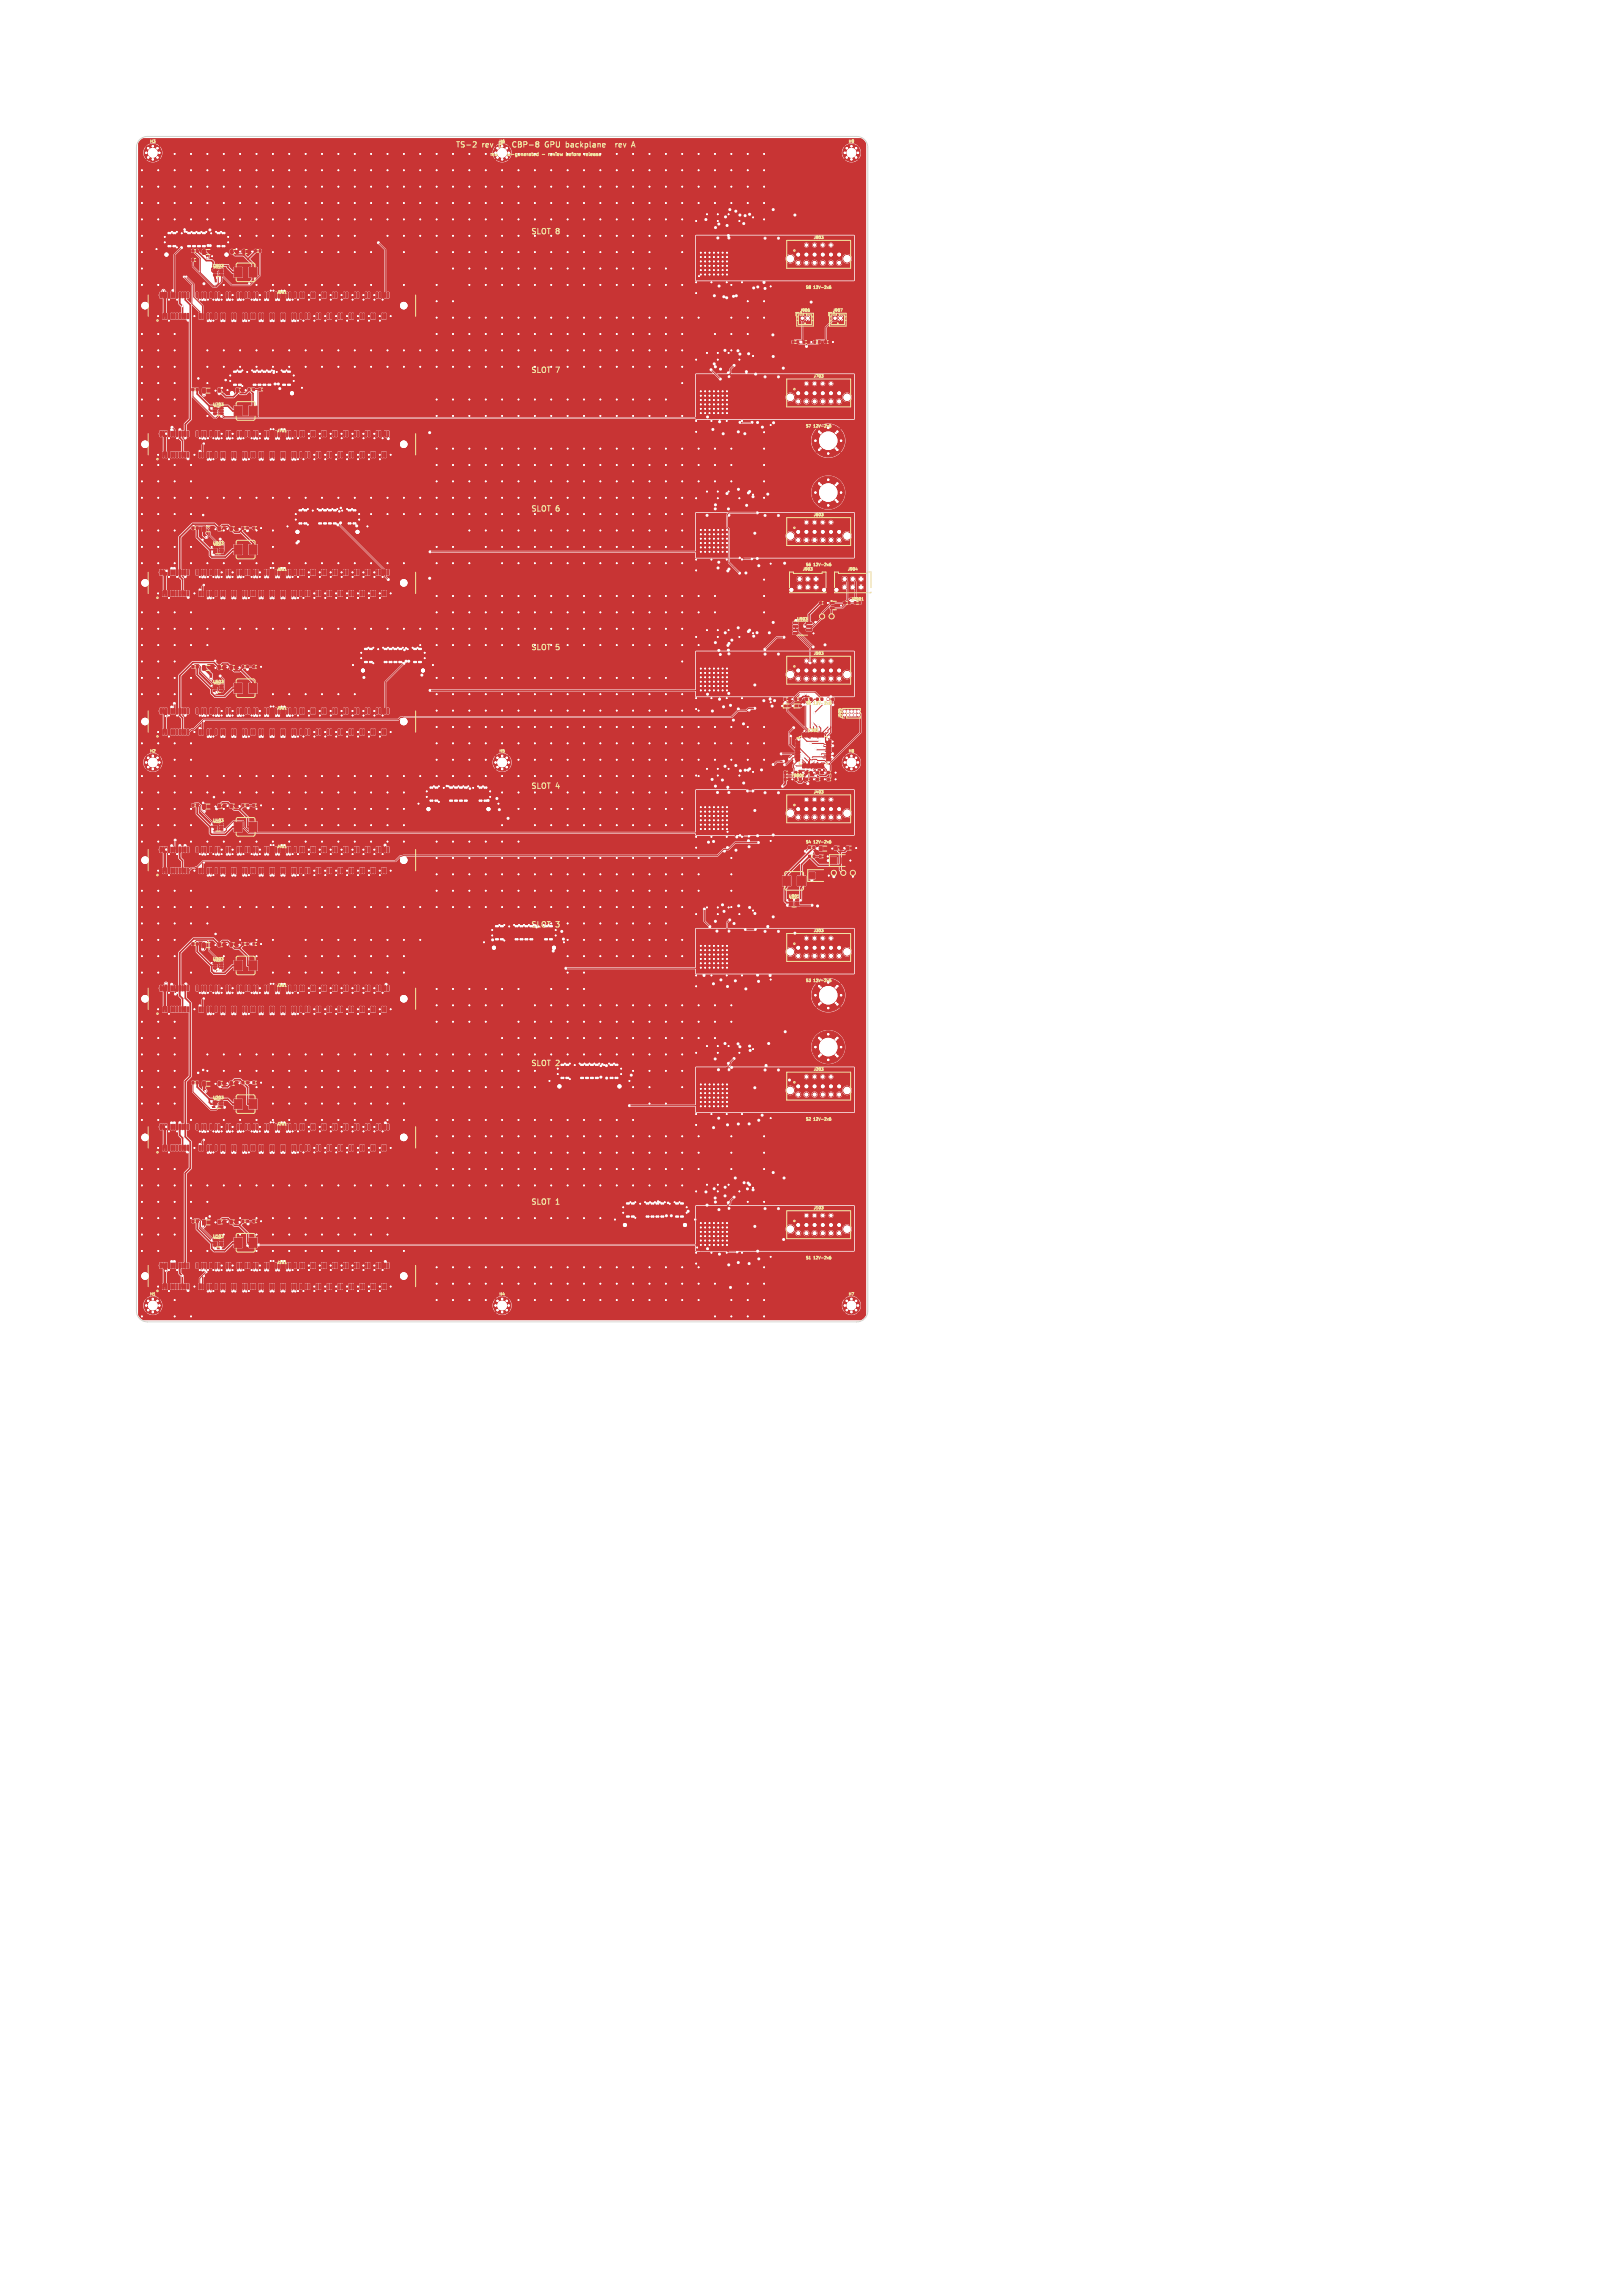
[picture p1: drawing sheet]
<svg xmlns="http://www.w3.org/2000/svg" width="594mm" height="841mm" viewBox="0 0 594 841" stroke-linecap="round" stroke-linejoin="round" font-family="sans-serif">
<defs><g id="words">
<g font-size="2.8" fill="#f2eda1">
<text x="166.8" y="54.4">TS-2</text>
<text x="176.7" y="54.4">rev</text>
<text x="189.2" y="54.4">CBP-8</text>
<text x="201.6" y="54.4">GPU</text>
<text x="209.7" y="54.4">backplane</text>
<text x="228.9" y="54.4">rev</text>
<text x="194.5" y="289.5">SLOT 4</text>
<text x="194.5" y="441.9">SLOT 1</text>
</g>
<g font-size="2.8" fill="#fff">
<text x="183.2" y="54.4">B</text>
<text x="194.5" y="86.3">SLOT 8</text>
<text x="194.5" y="137.1">SLOT 7</text>
<text x="194.5" y="187.9">SLOT 6</text>
<text x="194.5" y="238.7">SLOT 5</text>
<text x="194.5" y="340.3">SLOT 3</text>
<text x="194.5" y="391.1">SLOT 2</text>
</g>
<g font-size="1.7" fill="#fff">
<text x="179.5" y="57.4">machine-generated</text>
<text x="201.3" y="57.4">review</text>
<text x="208" y="57.4">before</text>
<text x="214.9" y="57.4">release</text>
</g>
<text font-size="1.7" fill="#f2eda1" x="198.6" y="57.4">-</text>
<g font-size="1.4" fill="#f2eda1">
<text x="54.9" y="52.5">H3</text>
<text x="182.9" y="52.5">H6</text>
<text x="310.9" y="52.5">H9</text>
<text x="298.1" y="87.7">J803</text>
<text x="77.9" y="98.1">U803</text>
<text x="295.2" y="106">S8</text>
<text x="298.1" y="106">12V-2x6</text>
<text x="293.1" y="114.4">J906</text>
<text x="305.1" y="114.4">J907</text>
<text x="298.1" y="138.5">J703</text>
<text x="77.9" y="148.9">U703</text>
<text x="295.2" y="156.8">S7</text>
<text x="298.1" y="156.8">12V-2x6</text>
<text x="298.1" y="189.3">J603</text>
<text x="77.9" y="199.7">U603</text>
<text x="294.1" y="209.3">J903</text>
<text x="295.2" y="207.6">S6</text>
<text x="298.1" y="207.6">12V-2x6</text>
<text x="310.6" y="209.3">J904</text>
<text x="311.8" y="220.2">JP901</text>
<text x="291.9" y="227.5">U903</text>
<text x="298.1" y="240.1">J503</text>
<text x="77.9" y="250.5">U503</text>
<text x="308.5" y="263.3" transform="rotate(-90 308.5 263.3)">J905</text>
<text x="54.9" y="275.9">H2</text>
<text x="182.9" y="275.9">H5</text>
<text x="310.9" y="275.9">H8</text>
<text x="290" y="284.9">FB901</text>
<text x="298.1" y="290.9">J403</text>
<text x="77.9" y="301.3">U403</text>
<text x="295.2" y="309.2">S4</text>
<text x="298.1" y="309.2">12V-2x6</text>
<text x="288.9" y="329.1">U901</text>
<text x="298.1" y="341.7">J303</text>
<text x="77.9" y="352.1">U303</text>
<text x="295.2" y="360">S3</text>
<text x="298.1" y="360">12V-2x6</text>
<text x="298.1" y="392.5">J203</text>
<text x="77.9" y="402.9">U203</text>
<text x="295.2" y="410.8">S2</text>
<text x="298.1" y="410.8">12V-2x6</text>
<text x="298.1" y="443.3">J103</text>
<text x="77.9" y="453.7">U103</text>
<text x="295.2" y="461.6">S1</text>
<text x="298.1" y="461.6">12V-2x6</text>
<text x="54.9" y="474.9">H1</text>
<text x="182.9" y="474.9">H4</text>
<text x="310.9" y="474.9">H7</text>
</g>
<g font-size="1.4" fill="#fff">
<text x="101.4" y="107.7">J801</text>
<text x="101.4" y="158.5">J701</text>
<text x="101.4" y="209.3">J601</text>
<text x="101.4" y="260.1">J501</text>
<text x="295.2" y="258.4">S5</text>
<text x="298.1" y="258.4">12V-2x6</text>
<text x="295.9" y="268.3">U902</text>
<text x="101.4" y="310.9">J401</text>
<text x="101.4" y="361.7">J301</text>
<text x="101.4" y="412.5">J201</text>
<text x="101.4" y="463.3">J101</text>
</g>
</g></defs>
<g fill="#c83434" stroke="#c83434" stroke-width=".37">
<path d="M296.3 313.4h.7v.8h-.7z"/>
<path d="M298 313.4h.6v.8h-.6z"/>
<path d="M74.3 447.1l1 .1-.1 1.6-1-.1z"/>
<path d="M77.2 447.1l1.1 .1-.1 1.6-1-.1z"/>
<path d="M74.3 243.9l1 .1-.1 1.6-1-.1z"/>
<path d="M77.2 243.9l1.1 .1-.1 1.6-1-.1z"/>
<path d="M296.3 310.1h.8v.8h-.8z"/>
<path d="M297.9 310.1h.7v.8h-.7z"/>
<path d="M300.3 310.1l1 .1-.1 1.6-1-.1z"/>
<path d="M303.2 310.1l1.1 .1-.1 1.6-1-.1z"/>
<path d="M74.3 91.5l1 .1-.1 1.6-1-.1z"/>
<path d="M77.2 91.5l1.1 .1-.1 1.6-1-.1z"/>
<path d="M298.2 124.9h.7v.8h-.7z"/>
<path d="M299.9 124.9h.7v.8h-.7z"/>
<path d="M58.6 165.7h.6l-.1 1.9h-.5z"/>
<path d="M59.6 165.7h.6l-.1 1.9h-.5z"/>
<path d="M60.6 165.7h.6l-.1 1.9h-.5z"/>
<path d="M61.6 165.7h.6l-.1 1.9h-.5z"/>
<path d="M62.6 165.7h.6l-.1 1.9h-.5z"/>
<path d="M63.6 165.7h.6l-.1 1.9h-.5z"/>
<path d="M64.6 165.7h.6l-.1 1.9h-.5z"/>
<path d="M65.6 165.7h.6l-.1 1.9h-.5z"/>
<path d="M66.6 165.7h.6l-.1 1.9h-.5z"/>
<path d="M67.6 165.7h.6l-.1 1.9h-.5z"/>
<path d="M68.6 165.7h.6l-.1 1.9h-.5z"/>
<path d="M71.9 165.7h.6l-.1 1.9h-.5z"/>
<path d="M72.9 165.7h.6l-.1 1.9h-.5z"/>
<path d="M73.9 165.7h.6l-.1 1.9h-.5z"/>
<path d="M74.9 165.7h.6l-.1 1.9h-.5z"/>
<path d="M75.9 165.7h.6l-.1 1.9h-.5z"/>
<path d="M76.9 165.7h.6l-.1 1.9h-.5z"/>
<path d="M77.9 165.7h.6l-.1 1.9h-.5z"/>
<path d="M78.9 165.7h.6l-.1 1.9h-.5z"/>
<path d="M79.9 165.7h.6l-.1 1.9h-.5z"/>
<path d="M80.9 165.7h.6l-.1 1.9h-.5z"/>
<path d="M81.9 165.7h.6l-.1 1.9h-.5z"/>
<path d="M82.9 165.7h.6l-.1 1.9h-.5z"/>
<path d="M83.9 165.7h.6l-.1 1.9h-.5z"/>
<path d="M84.9 165.7h.6l-.1 1.9h-.5z"/>
<path d="M85.9 165.7h.6l-.1 1.9h-.5z"/>
<path d="M86.9 165.7h.6l-.1 1.9h-.5z"/>
<path d="M87.9 165.7h.6l-.1 1.9h-.5z"/>
<path d="M88.9 165.7h.6l-.1 1.9h-.5z"/>
<path d="M89.9 165.7h.6l-.1 1.9h-.5z"/>
<path d="M90.9 165.7h.6l-.1 1.9h-.5z"/>
<path d="M91.9 165.7h.6l-.1 1.9h-.5z"/>
<path d="M92.9 165.7h.6l-.1 1.9h-.5z"/>
<path d="M93.9 165.7h.6l-.1 1.9h-.5z"/>
<path d="M94.9 165.7h.6l-.1 1.9h-.5z"/>
<path d="M95.9 165.7h.6l-.1 1.9h-.5z"/>
<path d="M96.9 165.7h.6l-.1 1.9h-.5z"/>
<path d="M97.9 165.7h.6l-.1 1.9h-.5z"/>
<path d="M98.9 165.7h.6l-.1 1.9h-.5z"/>
<path d="M99.9 165.7h.6l-.1 1.9h-.5z"/>
<path d="M100.9 165.7h.6l-.1 1.9h-.5z"/>
<path d="M101.9 165.7h.6l-.1 1.9h-.5z"/>
<path d="M102.9 165.7h.6l-.1 1.9h-.5z"/>
<path d="M103.9 165.7h.6l-.1 1.9h-.5z"/>
<path d="M104.9 165.7h.6l-.1 1.9h-.5z"/>
<path d="M105.9 165.7h.6l-.1 1.9h-.5z"/>
<path d="M106.9 165.7h.6l-.1 1.9h-.5z"/>
<path d="M107.9 165.7h.6l-.1 1.9h-.5z"/>
<path d="M108.9 165.7h.6l-.1 1.9h-.5z"/>
<path d="M109.9 165.7h.6l-.1 1.9h-.5z"/>
<path d="M110.9 165.7h.6l-.1 1.9h-.5z"/>
<path d="M111.9 165.7h.6l-.1 1.9h-.5z"/>
<path d="M112.9 165.7h.6l-.1 1.9h-.5z"/>
<path d="M113.9 165.7h.6l-.1 1.9h-.5z"/>
<path d="M114.9 165.7h.6l-.1 1.9h-.5z"/>
<path d="M115.9 165.7h.6l-.1 1.9h-.5z"/>
<path d="M116.9 165.7h.6l-.1 1.9h-.5z"/>
<path d="M117.9 165.7h.6l-.1 1.9h-.5z"/>
<path d="M118.9 165.7h.6l-.1 1.9h-.5z"/>
<path d="M119.9 165.7h.6l-.1 1.9h-.5z"/>
<path d="M120.9 165.7h.6l-.1 1.9h-.5z"/>
<path d="M121.9 165.7h.6l-.1 1.9h-.5z"/>
<path d="M122.9 165.7h.6l-.1 1.9h-.5z"/>
<path d="M123.9 165.7h.6l-.1 1.9h-.5z"/>
<path d="M124.9 165.7h.6l-.1 1.9h-.5z"/>
<path d="M125.9 165.7h.6l-.1 1.9h-.5z"/>
<path d="M126.9 165.7h.6l-.1 1.9h-.5z"/>
<path d="M127.9 165.7h.6l-.1 1.9h-.5z"/>
<path d="M128.9 165.7h.6l-.1 1.9h-.5z"/>
<path d="M129.9 165.7h.6l-.1 1.9h-.5z"/>
<path d="M130.9 165.7h.6l-.1 1.9h-.5z"/>
<path d="M131.9 165.7h.6l-.1 1.9h-.5z"/>
<path d="M132.9 165.7h.6l-.1 1.9h-.5z"/>
<path d="M133.9 165.7h.6l-.1 1.9h-.5z"/>
<path d="M134.9 165.7h.6l-.1 1.9h-.5z"/>
<path d="M135.9 165.7h.6l-.1 1.9h-.5z"/>
<path d="M136.9 165.7h.6l-.1 1.9h-.5z"/>
<path d="M137.9 165.7h.6l-.1 1.9h-.5z"/>
<path d="M138.9 165.7h.6l-.1 1.9h-.5z"/>
<path d="M139.9 165.7h.6l-.1 1.9h-.5z"/>
<path d="M140.9 165.7h.6l-.1 1.9h-.5z"/>
<path d="M141.9 165.7h.6l-.1 1.9h-.5z"/>
<path d="M58.6 158h.6l-.1 1.9h-.5z"/>
<path d="M59.6 158h.6l-.1 1.9h-.5z"/>
<path d="M60.6 158h.6l-.1 1.9h-.5z"/>
<path d="M61.6 158h.6l-.1 1.9h-.5z"/>
<path d="M62.6 158h.6l-.1 1.9h-.5z"/>
<path d="M63.6 158h.6l-.1 1.9h-.5z"/>
<path d="M64.6 158h.6l-.1 1.9h-.5z"/>
<path d="M65.6 158h.6l-.1 1.9h-.5z"/>
<path d="M66.6 158h.6l-.1 1.9h-.5z"/>
<path d="M67.6 158h.6l-.1 1.9h-.5z"/>
<path d="M68.6 158h.6l-.1 1.9h-.5z"/>
<path d="M71.9 158h.6l-.1 1.9h-.5z"/>
<path d="M72.9 158h.6l-.1 1.9h-.5z"/>
<path d="M73.9 158h.6l-.1 1.9h-.5z"/>
<path d="M74.9 158h.6l-.1 1.9h-.5z"/>
<path d="M75.9 158h.6l-.1 1.9h-.5z"/>
<path d="M76.9 158h.6l-.1 1.9h-.5z"/>
<path d="M77.9 158h.6l-.1 1.9h-.5z"/>
<path d="M78.9 158h.6l-.1 1.9h-.5z"/>
<path d="M79.9 158h.6l-.1 1.9h-.5z"/>
<path d="M80.9 158h.6l-.1 1.9h-.5z"/>
<path d="M81.9 158h.6l-.1 1.9h-.5z"/>
<path d="M82.9 158h.6l-.1 1.9h-.5z"/>
<path d="M83.9 158h.6l-.1 1.9h-.5z"/>
<path d="M84.9 158h.6l-.1 1.9h-.5z"/>
<path d="M85.9 158h.6l-.1 1.9h-.5z"/>
<path d="M86.9 158h.6l-.1 1.9h-.5z"/>
<path d="M87.9 158h.6l-.1 1.9h-.5z"/>
<path d="M88.9 158h.6l-.1 1.9h-.5z"/>
<path d="M89.9 158h.6l-.1 1.9h-.5z"/>
<path d="M90.9 158h.6l-.1 1.9h-.5z"/>
<path d="M91.9 158h.6l-.1 1.9h-.5z"/>
<path d="M92.9 158h.6l-.1 1.9h-.5z"/>
<path d="M93.9 158h.6l-.1 1.9h-.5z"/>
<path d="M94.9 158h.6l-.1 1.9h-.5z"/>
<path d="M95.9 158h.6l-.1 1.9h-.5z"/>
<path d="M96.9 158h.6l-.1 1.9h-.5z"/>
<path d="M97.9 158h.6l-.1 1.9h-.5z"/>
<path d="M98.9 158h.6l-.1 1.9h-.5z"/>
<path d="M99.9 158h.6l-.1 1.9h-.5z"/>
<path d="M100.9 158h.6l-.1 1.9h-.5z"/>
<path d="M101.9 158h.6l-.1 1.9h-.5z"/>
<path d="M102.9 158h.6l-.1 1.9h-.5z"/>
<path d="M103.9 158h.6l-.1 1.9h-.5z"/>
<path d="M104.9 158h.6l-.1 1.9h-.5z"/>
<path d="M105.9 158h.6l-.1 1.9h-.5z"/>
<path d="M106.9 158h.6l-.1 1.9h-.5z"/>
<path d="M107.9 158h.6l-.1 1.9h-.5z"/>
<path d="M108.9 158h.6l-.1 1.9h-.5z"/>
<path d="M109.9 158h.6l-.1 1.9h-.5z"/>
<path d="M110.9 158h.6l-.1 1.9h-.5z"/>
<path d="M111.9 158h.6l-.1 1.9h-.5z"/>
<path d="M112.9 158h.6l-.1 1.9h-.5z"/>
<path d="M113.9 158h.6l-.1 1.9h-.5z"/>
<path d="M114.9 158h.6l-.1 1.9h-.5z"/>
<path d="M115.9 158h.6l-.1 1.9h-.5z"/>
<path d="M116.9 158h.6l-.1 1.9h-.5z"/>
<path d="M117.9 158h.6l-.1 1.9h-.5z"/>
<path d="M118.9 158h.6l-.1 1.9h-.5z"/>
<path d="M119.9 158h.6l-.1 1.9h-.5z"/>
<path d="M120.9 158h.6l-.1 1.9h-.5z"/>
<path d="M121.9 158h.6l-.1 1.9h-.5z"/>
<path d="M122.9 158h.6l-.1 1.9h-.5z"/>
<path d="M123.9 158h.6l-.1 1.9h-.5z"/>
<path d="M124.9 158h.6l-.1 1.9h-.5z"/>
<path d="M125.9 158h.6l-.1 1.9h-.5z"/>
<path d="M126.9 158h.6l-.1 1.9h-.5z"/>
<path d="M127.9 158h.6l-.1 1.9h-.5z"/>
<path d="M128.9 158h.6l-.1 1.9h-.5z"/>
<path d="M129.9 158h.6l-.1 1.9h-.5z"/>
<path d="M130.9 158h.6l-.1 1.9h-.5z"/>
<path d="M131.9 158h.6l-.1 1.9h-.5z"/>
<path d="M132.9 158h.6l-.1 1.9h-.5z"/>
<path d="M133.9 158h.6l-.1 1.9h-.5z"/>
<path d="M134.9 158h.6l-.1 1.9h-.5z"/>
<path d="M135.9 158h.6l-.1 1.9h-.5z"/>
<path d="M136.9 158h.6l-.1 1.9h-.5z"/>
<path d="M137.9 158h.6l-.1 1.9h-.5z"/>
<path d="M138.9 158h.6l-.1 1.9h-.5z"/>
<path d="M139.9 158h.6l-.1 1.9h-.5z"/>
<path d="M140.9 158h.6l-.1 1.9h-.5z"/>
<path d="M141.9 158h.6l-.1 1.9h-.5z"/>
<path d="M287.3 282.7h.8v.8h-.8z"/>
<path d="M288.9 282.7h.7v.8h-.7z"/>
<path d="M300.3 313.4h.7v.8h-.7z"/>
<path d="M301.9 313.4h.7v.8h-.7z"/>
<path d="M79.9 294.7l.9 .1-.1 1.3-.9-.1z"/>
<path d="M81.8 294.7l.9 .1-.1 1.3-.9-.1z"/>
<path d="M304.2 220.7h1.4l.1 .5h-1.4z"/>
<path d="M304.2 222.6h1.4l.1 .5h-1.4z"/>
<path d="M306.1 221.6h1.4v.5l-1.3 .1z"/>
<path d="M85.8 453.6h2.9v3.5h-2.9z"/>
<path d="M91.3 453.6h2.9v3.5h-2.9z"/>
<path d="M70.3 91.5h.8v.8h-.8z"/>
<path d="M71.9 91.5h.7v.8h-.7z"/>
<path d="M295.2 282.7h.8v.8h-.8z"/>
<path d="M296.8 282.7h.8v.8h-.8z"/>
<path d="M88.7 294.7h.7v.8h-.7z"/>
<path d="M90.3 294.7h.7v.8h-.7z"/>
<path d="M78.2 352.6h1.2l.1 .5h-1.2z"/>
<path d="M78.2 353.5h1.2l.1 .5-1.2 .1z"/>
<path d="M78.2 354.5h1.2l.1 .5h-1.2z"/>
<path d="M80.5 354.5h1.2l.1 .5h-1.2z"/>
<path d="M80.5 353.5h1.2l.1 .5-1.2 .1z"/>
<path d="M80.5 352.6h1.2l.1 .5h-1.2z"/>
<path d="M79.9 447.1l.9 .1-.1 1.3-.9-.1z"/>
<path d="M81.8 447.1l.9 .1-.1 1.3-.9-.1z"/>
<path d="M70.3 193.1h.8v.8h-.8z"/>
<path d="M71.9 193.1h.7v.8h-.7z"/>
<path d="M58.6 368.9h.6l-.1 1.9h-.5z"/>
<path d="M59.6 368.9h.6l-.1 1.9h-.5z"/>
<path d="M60.6 368.9h.6l-.1 1.9h-.5z"/>
<path d="M61.6 368.9h.6l-.1 1.9h-.5z"/>
<path d="M62.6 368.9h.6l-.1 1.9h-.5z"/>
<path d="M63.6 368.9h.6l-.1 1.9h-.5z"/>
<path d="M64.6 368.9h.6l-.1 1.9h-.5z"/>
<path d="M65.6 368.9h.6l-.1 1.9h-.5z"/>
<path d="M66.6 368.9h.6l-.1 1.9h-.5z"/>
<path d="M67.6 368.9h.6l-.1 1.9h-.5z"/>
<path d="M68.6 368.9h.6l-.1 1.9h-.5z"/>
<path d="M71.9 368.9h.6l-.1 1.9h-.5z"/>
<path d="M72.9 368.9h.6l-.1 1.9h-.5z"/>
<path d="M73.9 368.9h.6l-.1 1.9h-.5z"/>
<path d="M74.9 368.9h.6l-.1 1.9h-.5z"/>
<path d="M75.9 368.9h.6l-.1 1.9h-.5z"/>
<path d="M76.9 368.9h.6l-.1 1.9h-.5z"/>
<path d="M77.9 368.9h.6l-.1 1.9h-.5z"/>
<path d="M78.9 368.9h.6l-.1 1.9h-.5z"/>
<path d="M79.9 368.9h.6l-.1 1.9h-.5z"/>
<path d="M80.9 368.9h.6l-.1 1.9h-.5z"/>
<path d="M81.9 368.9h.6l-.1 1.9h-.5z"/>
<path d="M82.9 368.9h.6l-.1 1.9h-.5z"/>
<path d="M83.9 368.9h.6l-.1 1.9h-.5z"/>
<path d="M84.9 368.9h.6l-.1 1.9h-.5z"/>
<path d="M85.9 368.9h.6l-.1 1.9h-.5z"/>
<path d="M86.9 368.9h.6l-.1 1.9h-.5z"/>
<path d="M87.9 368.9h.6l-.1 1.9h-.5z"/>
<path d="M88.9 368.9h.6l-.1 1.9h-.5z"/>
<path d="M89.9 368.9h.6l-.1 1.9h-.5z"/>
<path d="M90.9 368.9h.6l-.1 1.9h-.5z"/>
<path d="M91.9 368.9h.6l-.1 1.9h-.5z"/>
<path d="M92.9 368.9h.6l-.1 1.9h-.5z"/>
<path d="M93.9 368.9h.6l-.1 1.9h-.5z"/>
<path d="M94.9 368.9h.6l-.1 1.9h-.5z"/>
<path d="M95.9 368.9h.6l-.1 1.9h-.5z"/>
<path d="M96.9 368.9h.6l-.1 1.9h-.5z"/>
<path d="M97.9 368.9h.6l-.1 1.9h-.5z"/>
<path d="M98.9 368.9h.6l-.1 1.9h-.5z"/>
<path d="M99.9 368.9h.6l-.1 1.9h-.5z"/>
<path d="M100.9 368.9h.6l-.1 1.9h-.5z"/>
<path d="M101.9 368.9h.6l-.1 1.9h-.5z"/>
<path d="M102.9 368.9h.6l-.1 1.9h-.5z"/>
<path d="M103.9 368.9h.6l-.1 1.9h-.5z"/>
<path d="M104.9 368.9h.6l-.1 1.9h-.5z"/>
<path d="M105.9 368.9h.6l-.1 1.9h-.5z"/>
<path d="M106.9 368.9h.6l-.1 1.9h-.5z"/>
<path d="M107.9 368.9h.6l-.1 1.9h-.5z"/>
<path d="M108.9 368.9h.6l-.1 1.9h-.5z"/>
<path d="M109.9 368.9h.6l-.1 1.9h-.5z"/>
<path d="M110.9 368.9h.6l-.1 1.9h-.5z"/>
<path d="M111.9 368.9h.6l-.1 1.9h-.5z"/>
<path d="M112.9 368.9h.6l-.1 1.9h-.5z"/>
<path d="M113.9 368.9h.6l-.1 1.9h-.5z"/>
<path d="M114.9 368.9h.6l-.1 1.9h-.5z"/>
<path d="M115.9 368.9h.6l-.1 1.9h-.5z"/>
<path d="M116.9 368.9h.6l-.1 1.9h-.5z"/>
<path d="M117.9 368.9h.6l-.1 1.9h-.5z"/>
<path d="M118.9 368.9h.6l-.1 1.9h-.5z"/>
<path d="M119.9 368.9h.6l-.1 1.9h-.5z"/>
<path d="M120.9 368.9h.6l-.1 1.9h-.5z"/>
<path d="M121.9 368.9h.6l-.1 1.9h-.5z"/>
<path d="M122.9 368.9h.6l-.1 1.9h-.5z"/>
<path d="M123.9 368.9h.6l-.1 1.9h-.5z"/>
<path d="M124.9 368.9h.6l-.1 1.9h-.5z"/>
<path d="M125.9 368.9h.6l-.1 1.9h-.5z"/>
<path d="M126.9 368.9h.6l-.1 1.9h-.5z"/>
<path d="M127.9 368.9h.6l-.1 1.9h-.5z"/>
<path d="M128.9 368.9h.6l-.1 1.9h-.5z"/>
<path d="M129.9 368.9h.6l-.1 1.9h-.5z"/>
<path d="M130.9 368.9h.6l-.1 1.9h-.5z"/>
<path d="M131.9 368.9h.6l-.1 1.9h-.5z"/>
<path d="M132.9 368.9h.6l-.1 1.9h-.5z"/>
<path d="M133.9 368.9h.6l-.1 1.9h-.5z"/>
<path d="M134.9 368.9h.6l-.1 1.9h-.5z"/>
<path d="M135.9 368.9h.6l-.1 1.9h-.5z"/>
<path d="M136.9 368.9h.6l-.1 1.9h-.5z"/>
<path d="M137.9 368.9h.6l-.1 1.9h-.5z"/>
<path d="M138.9 368.9h.6l-.1 1.9h-.5z"/>
<path d="M139.9 368.9h.6l-.1 1.9h-.5z"/>
<path d="M140.9 368.9h.6l-.1 1.9h-.5z"/>
<path d="M141.9 368.9h.6l-.1 1.9h-.5z"/>
<path d="M58.6 361.2h.6l-.1 1.9h-.5z"/>
<path d="M59.6 361.2h.6l-.1 1.9h-.5z"/>
<path d="M60.6 361.2h.6l-.1 1.9h-.5z"/>
<path d="M61.6 361.2h.6l-.1 1.9h-.5z"/>
<path d="M62.6 361.2h.6l-.1 1.9h-.5z"/>
<path d="M63.6 361.2h.6l-.1 1.9h-.5z"/>
<path d="M64.6 361.2h.6l-.1 1.9h-.5z"/>
<path d="M65.6 361.2h.6l-.1 1.9h-.5z"/>
<path d="M66.6 361.2h.6l-.1 1.9h-.5z"/>
<path d="M67.6 361.2h.6l-.1 1.9h-.5z"/>
<path d="M68.6 361.2h.6l-.1 1.9h-.5z"/>
<path d="M71.9 361.2h.6l-.1 1.9h-.5z"/>
<path d="M72.9 361.2h.6l-.1 1.9h-.5z"/>
<path d="M73.9 361.2h.6l-.1 1.9h-.5z"/>
<path d="M74.9 361.2h.6l-.1 1.9h-.5z"/>
<path d="M75.9 361.2h.6l-.1 1.9h-.5z"/>
<path d="M76.9 361.2h.6l-.1 1.9h-.5z"/>
<path d="M77.9 361.2h.6l-.1 1.9h-.5z"/>
<path d="M78.9 361.2h.6l-.1 1.9h-.5z"/>
<path d="M79.9 361.2h.6l-.1 1.9h-.5z"/>
<path d="M80.9 361.2h.6l-.1 1.9h-.5z"/>
<path d="M81.9 361.2h.6l-.1 1.9h-.5z"/>
<path d="M82.9 361.2h.6l-.1 1.9h-.5z"/>
<path d="M83.9 361.2h.6l-.1 1.9h-.5z"/>
<path d="M84.9 361.2h.6l-.1 1.9h-.5z"/>
<path d="M85.9 361.2h.6l-.1 1.9h-.5z"/>
<path d="M86.9 361.2h.6l-.1 1.9h-.5z"/>
<path d="M87.9 361.2h.6l-.1 1.9h-.5z"/>
<path d="M88.9 361.2h.6l-.1 1.9h-.5z"/>
<path d="M89.9 361.2h.6l-.1 1.9h-.5z"/>
<path d="M90.9 361.2h.6l-.1 1.9h-.5z"/>
<path d="M91.9 361.2h.6l-.1 1.9h-.5z"/>
<path d="M92.9 361.2h.6l-.1 1.9h-.5z"/>
<path d="M93.9 361.2h.6l-.1 1.9h-.5z"/>
<path d="M94.9 361.2h.6l-.1 1.9h-.5z"/>
<path d="M95.9 361.2h.6l-.1 1.9h-.5z"/>
<path d="M96.9 361.2h.6l-.1 1.9h-.5z"/>
<path d="M97.9 361.2h.6l-.1 1.9h-.5z"/>
<path d="M98.9 361.2h.6l-.1 1.9h-.5z"/>
<path d="M99.9 361.2h.6l-.1 1.9h-.5z"/>
<path d="M100.9 361.2h.6l-.1 1.9h-.5z"/>
<path d="M101.9 361.2h.6l-.1 1.9h-.5z"/>
<path d="M102.9 361.2h.6l-.1 1.9h-.5z"/>
<path d="M103.9 361.2h.6l-.1 1.9h-.5z"/>
<path d="M104.9 361.2h.6l-.1 1.9h-.5z"/>
<path d="M105.9 361.2h.6l-.1 1.9h-.5z"/>
<path d="M106.9 361.2h.6l-.1 1.9h-.5z"/>
<path d="M107.9 361.2h.6l-.1 1.9h-.5z"/>
<path d="M108.9 361.2h.6l-.1 1.9h-.5z"/>
<path d="M109.9 361.2h.6l-.1 1.9h-.5z"/>
<path d="M110.9 361.2h.6l-.1 1.9h-.5z"/>
<path d="M111.9 361.2h.6l-.1 1.9h-.5z"/>
<path d="M112.9 361.2h.6l-.1 1.9h-.5z"/>
<path d="M113.9 361.2h.6l-.1 1.9h-.5z"/>
<path d="M114.9 361.2h.6l-.1 1.9h-.5z"/>
<path d="M115.9 361.2h.6l-.1 1.9h-.5z"/>
<path d="M116.9 361.2h.6l-.1 1.9h-.5z"/>
<path d="M117.9 361.2h.6l-.1 1.9h-.5z"/>
<path d="M118.9 361.2h.6l-.1 1.9h-.5z"/>
<path d="M119.9 361.2h.6l-.1 1.9h-.5z"/>
<path d="M120.9 361.2h.6l-.1 1.9h-.5z"/>
<path d="M121.9 361.2h.6l-.1 1.9h-.5z"/>
<path d="M122.9 361.2h.6l-.1 1.9h-.5z"/>
<path d="M123.9 361.2h.6l-.1 1.9h-.5z"/>
<path d="M124.9 361.2h.6l-.1 1.9h-.5z"/>
<path d="M125.9 361.2h.6l-.1 1.9h-.5z"/>
<path d="M126.9 361.2h.6l-.1 1.9h-.5z"/>
<path d="M127.9 361.2h.6l-.1 1.9h-.5z"/>
<path d="M128.9 361.2h.6l-.1 1.9h-.5z"/>
<path d="M129.9 361.2h.6l-.1 1.9h-.5z"/>
<path d="M130.9 361.2h.6l-.1 1.9h-.5z"/>
<path d="M131.9 361.2h.6l-.1 1.9h-.5z"/>
<path d="M132.9 361.2h.6l-.1 1.9h-.5z"/>
<path d="M133.9 361.2h.6l-.1 1.9h-.5z"/>
<path d="M134.9 361.2h.6l-.1 1.9h-.5z"/>
<path d="M135.9 361.2h.6l-.1 1.9h-.5z"/>
<path d="M136.9 361.2h.6l-.1 1.9h-.5z"/>
<path d="M137.9 361.2h.6l-.1 1.9h-.5z"/>
<path d="M138.9 361.2h.6l-.1 1.9h-.5z"/>
<path d="M139.9 361.2h.6l-.1 1.9h-.5z"/>
<path d="M140.9 361.2h.6l-.1 1.9h-.5z"/>
<path d="M141.9 361.2h.6l-.1 1.9h-.5z"/>
<path d="M84.3 345.5l.9 .1-.1 1.3-.9-.1z"/>
<path d="M86.2 345.5l.9 .1-.1 1.3-.9-.1z"/>
<path d="M90.9 142.3h.7v.8h-.7z"/>
<path d="M92.6 142.3h.6v.8h-.6z"/>
<path d="M308.8 211.5h1.4v1.4h-1.4z"/>
<path d="M292.3 211.5h1.4v1.4h-1.4z"/>
<path d="M88.7 193.1h.7v.8h-.7z"/>
<path d="M90.3 193.1h.7v.8h-.7z"/>
<path d="M294.3 124.9h.7v.8h-.7z"/>
<path d="M295.8 124.9h.8v.8h-.8z"/>
<path d="M84.3 243.9l.9 .1-.1 1.3-.9-.1z"/>
<path d="M86.2 243.9l.9 .1-.1 1.3-.9-.1z"/>
<path d="M295.2 255.8h.7v.8h-.7z"/>
<path d="M296.9 255.8h.7v.8h-.7z"/>
<path d="M289.2 329.6h1.2l.1 .5h-1.2z"/>
<path d="M289.2 330.5h1.2l.1 .5-1.2 .1z"/>
<path d="M289.2 331.5h1.2l.1 .5h-1.2z"/>
<path d="M291.5 331.5h1.2l.1 .5h-1.2z"/>
<path d="M291.5 330.5h1.2l.1 .5-1.2 .1z"/>
<path d="M291.5 329.6h1.2l.1 .5h-1.2z"/>
<path d="M92.6 345.5h.7v.8h-.7z"/>
<path d="M94.3 345.5h.7v.8h-.7z"/>
<path d="M88.7 396.3h.7v.8h-.7z"/>
<path d="M90.3 396.3h.7v.8h-.7z"/>
<path d="M74.3 142.3l1 .1-.1 1.6-1-.1z"/>
<path d="M77.2 142.3l1.1 .1-.1 1.6-1-.1z"/>
<path d="M84.3 447.1l.9 .1-.1 1.3-.9-.1z"/>
<path d="M86.2 447.1l.9 .1-.1 1.3-.9-.1z"/>
<path d="M290.6 228h1.8l.1 .5-1.9 .1z"/>
<path d="M290.6 229.3h1.8l.1 .5-1.9 .1z"/>
<path d="M290.6 230.6l1.8-.1 .1 .5-1.9 .1z"/>
<path d="M290.6 231.8h1.8l.1 .5-1.9 .1z"/>
<path d="M295.5 231.8h1.9v.5l-1.8 .1z"/>
<path d="M295.5 230.6l1.9-.1v.5l-1.8 .1z"/>
<path d="M295.5 229.3h1.9v.5l-1.8 .1z"/>
<path d="M295.5 228h1.9v.5l-1.8 .1z"/>
<path d="M290.3 124.9h.7v.8h-.7z"/>
<path d="M292 124.9h.6v.8h-.6z"/>
<path d="M287.3 258.3h.8v.8h-.8z"/>
<path d="M288.9 258.3h.7v.8h-.7z"/>
<path d="M291.3 282.7h.7v.8h-.7z"/>
<path d="M292.8 282.7h.8v.8h-.8z"/>
<path d="M313.1 220.5h.7v.8h-.7z"/>
<path d="M314.7 220.5h.7v.8h-.7z"/>
<path d="M86.5 142.3l.9 .1-.1 1.3-.8-.1z"/>
<path d="M88.4 142.3l.9 .1-.1 1.3-.8-.1z"/>
<path d="M305.5 115.8l1.1 .1-.2 1.6-1-.2z"/>
<path d="M88.7 345.5h.7v.8h-.7z"/>
<path d="M90.3 345.5h.7v.8h-.7z"/>
<path d="M304.2 314.3h2.4v2.1h-2.4z"/>
<path d="M308.5 314.3h2.4v2.1h-2.4z"/>
<path d="M79.9 396.3l.9 .1-.1 1.3-.9-.1z"/>
<path d="M81.8 396.3l.9 .1-.1 1.3-.9-.1z"/>
<path d="M94.9 142.3h.7v.8h-.7z"/>
<path d="M96.5 142.3h.7v.8h-.7z"/>
<path d="M299.2 255.8h.7v.8h-.7z"/>
<path d="M300.8 255.8h.7v.8h-.7z"/>
<path d="M58.6 114.9h.6l-.1 1.9h-.5z"/>
<path d="M59.6 114.9h.6l-.1 1.9h-.5z"/>
<path d="M60.6 114.9h.6l-.1 1.9h-.5z"/>
<path d="M61.6 114.9h.6l-.1 1.9h-.5z"/>
<path d="M62.6 114.9h.6l-.1 1.9h-.5z"/>
<path d="M63.6 114.9h.6l-.1 1.9h-.5z"/>
<path d="M64.6 114.9h.6l-.1 1.9h-.5z"/>
<path d="M65.6 114.9h.6l-.1 1.9h-.5z"/>
<path d="M66.6 114.9h.6l-.1 1.9h-.5z"/>
<path d="M67.6 114.9h.6l-.1 1.9h-.5z"/>
<path d="M68.6 114.9h.6l-.1 1.9h-.5z"/>
<path d="M71.9 114.9h.6l-.1 1.9h-.5z"/>
<path d="M72.9 114.9h.6l-.1 1.9h-.5z"/>
<path d="M73.9 114.9h.6l-.1 1.9h-.5z"/>
<path d="M74.9 114.9h.6l-.1 1.9h-.5z"/>
<path d="M75.9 114.9h.6l-.1 1.9h-.5z"/>
<path d="M76.9 114.9h.6l-.1 1.9h-.5z"/>
<path d="M77.9 114.9h.6l-.1 1.9h-.5z"/>
<path d="M78.9 114.9h.6l-.1 1.9h-.5z"/>
<path d="M79.9 114.9h.6l-.1 1.9h-.5z"/>
<path d="M80.9 114.9h.6l-.1 1.9h-.5z"/>
<path d="M81.9 114.9h.6l-.1 1.9h-.5z"/>
<path d="M82.9 114.9h.6l-.1 1.9h-.5z"/>
<path d="M83.9 114.9h.6l-.1 1.9h-.5z"/>
<path d="M84.9 114.9h.6l-.1 1.9h-.5z"/>
<path d="M85.9 114.9h.6l-.1 1.9h-.5z"/>
<path d="M86.9 114.9h.6l-.1 1.9h-.5z"/>
<path d="M87.9 114.9h.6l-.1 1.9h-.5z"/>
<path d="M88.9 114.9h.6l-.1 1.9h-.5z"/>
<path d="M89.9 114.9h.6l-.1 1.9h-.5z"/>
<path d="M90.9 114.9h.6l-.1 1.9h-.5z"/>
<path d="M91.9 114.9h.6l-.1 1.9h-.5z"/>
<path d="M92.9 114.9h.6l-.1 1.9h-.5z"/>
<path d="M93.9 114.9h.6l-.1 1.9h-.5z"/>
<path d="M94.9 114.9h.6l-.1 1.9h-.5z"/>
<path d="M95.9 114.9h.6l-.1 1.9h-.5z"/>
<path d="M96.9 114.9h.6l-.1 1.9h-.5z"/>
<path d="M97.9 114.9h.6l-.1 1.9h-.5z"/>
<path d="M98.9 114.9h.6l-.1 1.9h-.5z"/>
<path d="M99.9 114.9h.6l-.1 1.9h-.5z"/>
<path d="M100.9 114.9h.6l-.1 1.9h-.5z"/>
<path d="M101.9 114.9h.6l-.1 1.9h-.5z"/>
<path d="M102.9 114.9h.6l-.1 1.9h-.5z"/>
<path d="M103.9 114.9h.6l-.1 1.9h-.5z"/>
<path d="M104.9 114.9h.6l-.1 1.9h-.5z"/>
<path d="M105.9 114.9h.6l-.1 1.9h-.5z"/>
<path d="M106.9 114.9h.6l-.1 1.9h-.5z"/>
<path d="M107.9 114.9h.6l-.1 1.9h-.5z"/>
<path d="M108.9 114.9h.6l-.1 1.9h-.5z"/>
<path d="M109.9 114.9h.6l-.1 1.9h-.5z"/>
<path d="M110.9 114.9h.6l-.1 1.9h-.5z"/>
<path d="M111.9 114.9h.6l-.1 1.9h-.5z"/>
<path d="M112.9 114.9h.6l-.1 1.9h-.5z"/>
<path d="M113.9 114.9h.6l-.1 1.9h-.5z"/>
<path d="M114.9 114.9h.6l-.1 1.9h-.5z"/>
<path d="M115.9 114.9h.6l-.1 1.9h-.5z"/>
<path d="M116.9 114.9h.6l-.1 1.9h-.5z"/>
<path d="M117.9 114.9h.6l-.1 1.9h-.5z"/>
<path d="M118.9 114.9h.6l-.1 1.9h-.5z"/>
<path d="M119.9 114.9h.6l-.1 1.9h-.5z"/>
<path d="M120.9 114.9h.6l-.1 1.9h-.5z"/>
<path d="M121.9 114.9h.6l-.1 1.9h-.5z"/>
<path d="M122.9 114.9h.6l-.1 1.9h-.5z"/>
<path d="M123.9 114.9h.6l-.1 1.9h-.5z"/>
<path d="M124.9 114.9h.6l-.1 1.9h-.5z"/>
<path d="M125.9 114.9h.6l-.1 1.9h-.5z"/>
<path d="M126.9 114.9h.6l-.1 1.9h-.5z"/>
<path d="M127.9 114.9h.6l-.1 1.9h-.5z"/>
<path d="M128.9 114.9h.6l-.1 1.9h-.5z"/>
<path d="M129.9 114.9h.6l-.1 1.9h-.5z"/>
<path d="M130.9 114.9h.6l-.1 1.9h-.5z"/>
<path d="M131.9 114.9h.6l-.1 1.9h-.5z"/>
<path d="M132.9 114.9h.6l-.1 1.9h-.5z"/>
<path d="M133.9 114.9h.6l-.1 1.9h-.5z"/>
<path d="M134.9 114.9h.6l-.1 1.9h-.5z"/>
<path d="M135.9 114.9h.6l-.1 1.9h-.5z"/>
<path d="M136.9 114.9h.6l-.1 1.9h-.5z"/>
<path d="M137.9 114.9h.6l-.1 1.9h-.5z"/>
<path d="M138.9 114.9h.6l-.1 1.9h-.5z"/>
<path d="M139.9 114.9h.6l-.1 1.9h-.5z"/>
<path d="M140.9 114.9h.6l-.1 1.9h-.5z"/>
<path d="M141.9 114.9h.6l-.1 1.9h-.5z"/>
<path d="M58.6 107.2h.6l-.1 1.9h-.5z"/>
<path d="M59.6 107.2h.6l-.1 1.9h-.5z"/>
<path d="M60.6 107.2h.6l-.1 1.9h-.5z"/>
<path d="M61.6 107.2h.6l-.1 1.9h-.5z"/>
<path d="M62.6 107.2h.6l-.1 1.9h-.5z"/>
<path d="M63.6 107.2h.6l-.1 1.9h-.5z"/>
<path d="M64.6 107.2h.6l-.1 1.9h-.5z"/>
<path d="M65.6 107.2h.6l-.1 1.9h-.5z"/>
<path d="M66.6 107.2h.6l-.1 1.9h-.5z"/>
<path d="M67.6 107.2h.6l-.1 1.9h-.5z"/>
<path d="M68.6 107.2h.6l-.1 1.9h-.5z"/>
<path d="M71.9 107.2h.6l-.1 1.9h-.5z"/>
<path d="M72.9 107.2h.6l-.1 1.9h-.5z"/>
<path d="M73.9 107.2h.6l-.1 1.9h-.5z"/>
<path d="M74.9 107.2h.6l-.1 1.9h-.5z"/>
<path d="M75.9 107.2h.6l-.1 1.9h-.5z"/>
<path d="M76.9 107.2h.6l-.1 1.9h-.5z"/>
<path d="M77.9 107.2h.6l-.1 1.9h-.5z"/>
<path d="M78.9 107.2h.6l-.1 1.9h-.5z"/>
<path d="M79.9 107.2h.6l-.1 1.9h-.5z"/>
<path d="M80.9 107.2h.6l-.1 1.9h-.5z"/>
<path d="M81.9 107.2h.6l-.1 1.9h-.5z"/>
<path d="M82.9 107.2h.6l-.1 1.9h-.5z"/>
<path d="M83.9 107.2h.6l-.1 1.9h-.5z"/>
<path d="M84.9 107.2h.6l-.1 1.9h-.5z"/>
<path d="M85.9 107.2h.6l-.1 1.9h-.5z"/>
<path d="M86.9 107.2h.6l-.1 1.9h-.5z"/>
<path d="M87.9 107.2h.6l-.1 1.9h-.5z"/>
<path d="M88.9 107.2h.6l-.1 1.9h-.5z"/>
<path d="M89.9 107.2h.6l-.1 1.9h-.5z"/>
<path d="M90.9 107.2h.6l-.1 1.9h-.5z"/>
<path d="M91.9 107.2h.6l-.1 1.9h-.5z"/>
<path d="M92.9 107.2h.6l-.1 1.9h-.5z"/>
<path d="M93.9 107.2h.6l-.1 1.9h-.5z"/>
<path d="M94.9 107.2h.6l-.1 1.9h-.5z"/>
<path d="M95.9 107.2h.6l-.1 1.9h-.5z"/>
<path d="M96.9 107.2h.6l-.1 1.9h-.5z"/>
<path d="M97.9 107.2h.6l-.1 1.9h-.5z"/>
<path d="M98.9 107.2h.6l-.1 1.9h-.5z"/>
<path d="M99.9 107.2h.6l-.1 1.9h-.5z"/>
<path d="M100.9 107.2h.6l-.1 1.9h-.5z"/>
<path d="M101.9 107.2h.6l-.1 1.9h-.5z"/>
<path d="M102.9 107.2h.6l-.1 1.9h-.5z"/>
<path d="M103.9 107.2h.6l-.1 1.9h-.5z"/>
<path d="M104.9 107.2h.6l-.1 1.9h-.5z"/>
<path d="M105.9 107.2h.6l-.1 1.9h-.5z"/>
<path d="M106.9 107.2h.6l-.1 1.9h-.5z"/>
<path d="M107.9 107.2h.6l-.1 1.9h-.5z"/>
<path d="M108.9 107.2h.6l-.1 1.9h-.5z"/>
<path d="M109.9 107.2h.6l-.1 1.9h-.5z"/>
<path d="M110.9 107.2h.6l-.1 1.9h-.5z"/>
<path d="M111.9 107.2h.6l-.1 1.9h-.5z"/>
<path d="M112.9 107.2h.6l-.1 1.9h-.5z"/>
<path d="M113.9 107.2h.6l-.1 1.9h-.5z"/>
<path d="M114.9 107.2h.6l-.1 1.9h-.5z"/>
<path d="M115.9 107.2h.6l-.1 1.9h-.5z"/>
<path d="M116.9 107.2h.6l-.1 1.9h-.5z"/>
<path d="M117.9 107.2h.6l-.1 1.9h-.5z"/>
<path d="M118.9 107.2h.6l-.1 1.9h-.5z"/>
<path d="M119.9 107.2h.6l-.1 1.9h-.5z"/>
<path d="M120.9 107.2h.6l-.1 1.9h-.5z"/>
<path d="M121.9 107.2h.6l-.1 1.9h-.5z"/>
<path d="M122.9 107.2h.6l-.1 1.9h-.5z"/>
<path d="M123.9 107.2h.6l-.1 1.9h-.5z"/>
<path d="M124.9 107.2h.6l-.1 1.9h-.5z"/>
<path d="M125.9 107.2h.6l-.1 1.9h-.5z"/>
<path d="M126.9 107.2h.6l-.1 1.9h-.5z"/>
<path d="M127.9 107.2h.6l-.1 1.9h-.5z"/>
<path d="M128.9 107.2h.6l-.1 1.9h-.5z"/>
<path d="M129.9 107.2h.6l-.1 1.9h-.5z"/>
<path d="M130.9 107.2h.6l-.1 1.9h-.5z"/>
<path d="M131.9 107.2h.6l-.1 1.9h-.5z"/>
<path d="M132.9 107.2h.6l-.1 1.9h-.5z"/>
<path d="M133.9 107.2h.6l-.1 1.9h-.5z"/>
<path d="M134.9 107.2h.6l-.1 1.9h-.5z"/>
<path d="M135.9 107.2h.6l-.1 1.9h-.5z"/>
<path d="M136.9 107.2h.6l-.1 1.9h-.5z"/>
<path d="M137.9 107.2h.6l-.1 1.9h-.5z"/>
<path d="M138.9 107.2h.6l-.1 1.9h-.5z"/>
<path d="M139.9 107.2h.6l-.1 1.9h-.5z"/>
<path d="M140.9 107.2h.6l-.1 1.9h-.5z"/>
<path d="M141.9 107.2h.6l-.1 1.9h-.5z"/>
<path d="M309.1 220.5h.7v.8h-.7z"/>
<path d="M310.8 220.5h.6v.8h-.6z"/>
<path d="M295.2 285.2h.8v.8h-.8z"/>
<path d="M296.8 285.2h.8v.8h-.8z"/>
<path d="M78.2 200.2h1.2l.1 .5h-1.2z"/>
<path d="M78.2 201.1h1.2l.1 .5-1.2 .1z"/>
<path d="M78.2 202.1h1.2l.1 .5h-1.2z"/>
<path d="M80.5 202.1h1.2l.1 .5h-1.2z"/>
<path d="M80.5 201.1h1.2l.1 .5-1.2 .1z"/>
<path d="M80.5 200.2h1.2l.1 .5h-1.2z"/>
<path d="M291.3 285.2h.7v.8h-.7z"/>
<path d="M292.9 285.2h.7v.8h-.7z"/>
<path d="M291.6 271.1h1.4l.1 .2-1.5 .1z"/>
<path d="M291.6 271.6h1.4l.1 .2-1.5 .1z"/>
<path d="M291.6 272.1h1.4l.1 .2-1.5 .1z"/>
<path d="M291.6 272.6h1.4l.1 .2-1.5 .1z"/>
<path d="M291.6 273.1h1.4l.1 .2-1.5 .1z"/>
<path d="M291.6 273.6h1.4l.1 .2-1.5 .1z"/>
<path d="M291.6 274.1h1.4l.1 .2-1.5 .1z"/>
<path d="M291.6 274.6h1.4l.1 .2-1.5 .1z"/>
<path d="M291.6 275.1h1.4l.1 .2-1.5 .1z"/>
<path d="M291.6 275.6h1.4l.1 .2-1.5 .1z"/>
<path d="M291.6 276.1h1.4l.1 .2-1.5 .1z"/>
<path d="M291.6 276.6h1.4l.1 .2-1.5 .1z"/>
<path d="M291.6 277.1h1.4l.1 .2-1.5 .1z"/>
<path d="M291.6 277.6h1.4l.1 .2-1.5 .1z"/>
<path d="M291.6 278.1h1.4l.1 .2-1.5 .1z"/>
<path d="M291.6 278.6h1.4l.1 .2-1.5 .1z"/>
<path d="M294.1 279.9l.3 .1-.1 1.4h-.2z"/>
<path d="M294.6 279.9l.3 .1-.1 1.4h-.2z"/>
<path d="M295.1 279.9l.3 .1-.1 1.4h-.2z"/>
<path d="M295.6 279.9l.3 .1-.1 1.4h-.2z"/>
<path d="M296.1 279.9l.3 .1-.1 1.4h-.2z"/>
<path d="M296.6 279.9l.3 .1-.1 1.4h-.2z"/>
<path d="M297.1 279.9l.3 .1-.1 1.4h-.2z"/>
<path d="M297.6 279.9l.3 .1-.1 1.4h-.2z"/>
<path d="M298.1 279.9l.3 .1-.1 1.4h-.2z"/>
<path d="M298.6 279.9l.3 .1-.1 1.4h-.2z"/>
<path d="M299.1 279.9l.3 .1-.1 1.4h-.2z"/>
<path d="M299.6 279.9l.3 .1-.1 1.4h-.2z"/>
<path d="M300.1 279.9l.3 .1-.1 1.4h-.2z"/>
<path d="M300.6 279.9l.3 .1-.1 1.4h-.2z"/>
<path d="M301.1 279.9l.3 .1-.1 1.4h-.2z"/>
<path d="M301.6 279.9l.3 .1-.1 1.4h-.2z"/>
<path d="M302.9 278.6h1.5v.2l-1.4 .1z"/>
<path d="M302.9 278.1h1.5v.2l-1.4 .1z"/>
<path d="M302.9 277.6h1.5v.2l-1.4 .1z"/>
<path d="M302.9 277.1h1.5v.2l-1.4 .1z"/>
<path d="M302.9 276.6h1.5v.2l-1.4 .1z"/>
<path d="M302.9 276.1h1.5v.2l-1.4 .1z"/>
<path d="M302.9 275.6h1.5v.2l-1.4 .1z"/>
<path d="M302.9 275.1h1.5v.2l-1.4 .1z"/>
<path d="M302.9 274.6h1.5v.2l-1.4 .1z"/>
<path d="M302.9 274.1h1.5v.2l-1.4 .1z"/>
<path d="M302.9 273.6h1.5v.2l-1.4 .1z"/>
<path d="M302.9 273.1h1.5v.2l-1.4 .1z"/>
<path d="M302.9 272.6h1.5v.2l-1.4 .1z"/>
<path d="M302.9 272.1h1.5v.2l-1.4 .1z"/>
<path d="M302.9 271.6h1.5v.2l-1.4 .1z"/>
<path d="M302.9 271.1h1.5v.2l-1.4 .1z"/>
<path d="M301.6 268.6h.3l-.1 1.5-.2-.1z"/>
<path d="M301.1 268.6h.3l-.1 1.5-.2-.1z"/>
<path d="M300.6 268.6h.3l-.1 1.5-.2-.1z"/>
<path d="M300.1 268.6h.3l-.1 1.5-.2-.1z"/>
<path d="M299.6 268.6h.3l-.1 1.5-.2-.1z"/>
<path d="M299.1 268.6h.3l-.1 1.5-.2-.1z"/>
<path d="M298.6 268.6h.3l-.1 1.5-.2-.1z"/>
<path d="M298.1 268.6h.3l-.1 1.5-.2-.1z"/>
<path d="M297.6 268.6h.3l-.1 1.5-.2-.1z"/>
<path d="M297.1 268.6h.3l-.1 1.5-.2-.1z"/>
<path d="M296.6 268.6h.3l-.1 1.5-.2-.1z"/>
<path d="M296.1 268.6h.3l-.1 1.5-.2-.1z"/>
<path d="M295.6 268.6h.3l-.1 1.5-.2-.1z"/>
<path d="M295.1 268.6h.3l-.1 1.5-.2-.1z"/>
<path d="M294.6 268.6h.3l-.1 1.5-.2-.1z"/>
<path d="M294.1 268.6h.3l-.1 1.5-.2-.1z"/>
<path d="M58.6 419.7h.6l-.1 1.9h-.5z"/>
<path d="M59.6 419.7h.6l-.1 1.9h-.5z"/>
<path d="M60.6 419.7h.6l-.1 1.9h-.5z"/>
<path d="M61.6 419.7h.6l-.1 1.9h-.5z"/>
<path d="M62.6 419.7h.6l-.1 1.9h-.5z"/>
<path d="M63.6 419.7h.6l-.1 1.9h-.5z"/>
<path d="M64.6 419.7h.6l-.1 1.9h-.5z"/>
<path d="M65.6 419.7h.6l-.1 1.9h-.5z"/>
<path d="M66.6 419.7h.6l-.1 1.9h-.5z"/>
<path d="M67.6 419.7h.6l-.1 1.9h-.5z"/>
<path d="M68.6 419.7h.6l-.1 1.9h-.5z"/>
<path d="M71.9 419.7h.6l-.1 1.9h-.5z"/>
<path d="M72.9 419.7h.6l-.1 1.9h-.5z"/>
<path d="M73.9 419.7h.6l-.1 1.9h-.5z"/>
<path d="M74.9 419.7h.6l-.1 1.9h-.5z"/>
<path d="M75.9 419.7h.6l-.1 1.9h-.5z"/>
<path d="M76.9 419.7h.6l-.1 1.9h-.5z"/>
<path d="M77.9 419.7h.6l-.1 1.9h-.5z"/>
<path d="M78.9 419.7h.6l-.1 1.9h-.5z"/>
<path d="M79.9 419.7h.6l-.1 1.9h-.5z"/>
<path d="M80.9 419.7h.6l-.1 1.9h-.5z"/>
<path d="M81.9 419.7h.6l-.1 1.9h-.5z"/>
<path d="M82.9 419.7h.6l-.1 1.9h-.5z"/>
<path d="M83.9 419.7h.6l-.1 1.9h-.5z"/>
<path d="M84.9 419.7h.6l-.1 1.9h-.5z"/>
<path d="M85.9 419.7h.6l-.1 1.9h-.5z"/>
<path d="M86.9 419.7h.6l-.1 1.9h-.5z"/>
<path d="M87.9 419.7h.6l-.1 1.9h-.5z"/>
<path d="M88.9 419.7h.6l-.1 1.9h-.5z"/>
<path d="M89.9 419.7h.6l-.1 1.9h-.5z"/>
<path d="M90.9 419.7h.6l-.1 1.9h-.5z"/>
<path d="M91.9 419.7h.6l-.1 1.9h-.5z"/>
<path d="M92.9 419.7h.6l-.1 1.9h-.5z"/>
<path d="M93.9 419.7h.6l-.1 1.9h-.5z"/>
<path d="M94.9 419.7h.6l-.1 1.9h-.5z"/>
<path d="M95.9 419.7h.6l-.1 1.9h-.5z"/>
<path d="M96.9 419.7h.6l-.1 1.9h-.5z"/>
<path d="M97.9 419.7h.6l-.1 1.9h-.5z"/>
<path d="M98.9 419.7h.6l-.1 1.9h-.5z"/>
<path d="M99.9 419.7h.6l-.1 1.9h-.5z"/>
<path d="M100.9 419.7h.6l-.1 1.9h-.5z"/>
<path d="M101.9 419.7h.6l-.1 1.9h-.5z"/>
<path d="M102.9 419.7h.6l-.1 1.9h-.5z"/>
<path d="M103.9 419.7h.6l-.1 1.9h-.5z"/>
<path d="M104.9 419.7h.6l-.1 1.9h-.5z"/>
<path d="M105.9 419.7h.6l-.1 1.9h-.5z"/>
<path d="M106.9 419.7h.6l-.1 1.9h-.5z"/>
<path d="M107.9 419.7h.6l-.1 1.9h-.5z"/>
<path d="M108.9 419.7h.6l-.1 1.9h-.5z"/>
<path d="M109.9 419.7h.6l-.1 1.9h-.5z"/>
<path d="M110.9 419.7h.6l-.1 1.9h-.5z"/>
<path d="M111.9 419.7h.6l-.1 1.9h-.5z"/>
<path d="M112.9 419.7h.6l-.1 1.9h-.5z"/>
<path d="M113.9 419.7h.6l-.1 1.9h-.5z"/>
<path d="M114.9 419.7h.6l-.1 1.9h-.5z"/>
<path d="M115.9 419.7h.6l-.1 1.9h-.5z"/>
<path d="M116.9 419.7h.6l-.1 1.9h-.5z"/>
<path d="M117.9 419.7h.6l-.1 1.9h-.5z"/>
<path d="M118.9 419.7h.6l-.1 1.9h-.5z"/>
<path d="M119.9 419.7h.6l-.1 1.9h-.5z"/>
<path d="M120.9 419.7h.6l-.1 1.9h-.5z"/>
<path d="M121.9 419.7h.6l-.1 1.9h-.5z"/>
<path d="M122.9 419.7h.6l-.1 1.9h-.5z"/>
<path d="M123.9 419.7h.6l-.1 1.9h-.5z"/>
<path d="M124.9 419.7h.6l-.1 1.9h-.5z"/>
<path d="M125.9 419.7h.6l-.1 1.9h-.5z"/>
<path d="M126.9 419.7h.6l-.1 1.9h-.5z"/>
<path d="M127.9 419.7h.6l-.1 1.9h-.5z"/>
<path d="M128.9 419.7h.6l-.1 1.9h-.5z"/>
<path d="M129.9 419.7h.6l-.1 1.9h-.5z"/>
<path d="M130.9 419.7h.6l-.1 1.9h-.5z"/>
<path d="M131.9 419.7h.6l-.1 1.9h-.5z"/>
<path d="M132.9 419.7h.6l-.1 1.9h-.5z"/>
<path d="M133.9 419.7h.6l-.1 1.9h-.5z"/>
<path d="M134.9 419.7h.6l-.1 1.9h-.5z"/>
<path d="M135.9 419.7h.6l-.1 1.9h-.5z"/>
<path d="M136.9 419.7h.6l-.1 1.9h-.5z"/>
<path d="M137.9 419.7h.6l-.1 1.9h-.5z"/>
<path d="M138.9 419.7h.6l-.1 1.9h-.5z"/>
<path d="M139.9 419.7h.6l-.1 1.9h-.5z"/>
<path d="M140.9 419.7h.6l-.1 1.9h-.5z"/>
<path d="M141.9 419.7h.6l-.1 1.9h-.5z"/>
<path d="M58.6 412h.6l-.1 1.9h-.5z"/>
<path d="M59.6 412h.6l-.1 1.9h-.5z"/>
<path d="M60.6 412h.6l-.1 1.9h-.5z"/>
<path d="M61.6 412h.6l-.1 1.9h-.5z"/>
<path d="M62.6 412h.6l-.1 1.9h-.5z"/>
<path d="M63.6 412h.6l-.1 1.9h-.5z"/>
<path d="M64.6 412h.6l-.1 1.9h-.5z"/>
<path d="M65.6 412h.6l-.1 1.9h-.5z"/>
<path d="M66.6 412h.6l-.1 1.9h-.5z"/>
<path d="M67.6 412h.6l-.1 1.9h-.5z"/>
<path d="M68.6 412h.6l-.1 1.9h-.5z"/>
<path d="M71.9 412h.6l-.1 1.9h-.5z"/>
<path d="M72.9 412h.6l-.1 1.9h-.5z"/>
<path d="M73.9 412h.6l-.1 1.9h-.5z"/>
<path d="M74.9 412h.6l-.1 1.9h-.5z"/>
<path d="M75.9 412h.6l-.1 1.9h-.5z"/>
<path d="M76.9 412h.6l-.1 1.9h-.5z"/>
<path d="M77.9 412h.6l-.1 1.9h-.5z"/>
<path d="M78.9 412h.6l-.1 1.9h-.5z"/>
<path d="M79.9 412h.6l-.1 1.9h-.5z"/>
<path d="M80.9 412h.6l-.1 1.9h-.5z"/>
<path d="M81.9 412h.6l-.1 1.9h-.5z"/>
<path d="M82.9 412h.6l-.1 1.9h-.5z"/>
<path d="M83.9 412h.6l-.1 1.9h-.5z"/>
<path d="M84.9 412h.6l-.1 1.9h-.5z"/>
<path d="M85.9 412h.6l-.1 1.9h-.5z"/>
<path d="M86.9 412h.6l-.1 1.9h-.5z"/>
<path d="M87.9 412h.6l-.1 1.9h-.5z"/>
<path d="M88.9 412h.6l-.1 1.9h-.5z"/>
<path d="M89.9 412h.6l-.1 1.9h-.5z"/>
<path d="M90.9 412h.6l-.1 1.9h-.5z"/>
<path d="M91.9 412h.6l-.1 1.9h-.5z"/>
<path d="M92.9 412h.6l-.1 1.9h-.5z"/>
<path d="M93.9 412h.6l-.1 1.9h-.5z"/>
<path d="M94.9 412h.6l-.1 1.9h-.5z"/>
<path d="M95.9 412h.6l-.1 1.9h-.5z"/>
<path d="M96.9 412h.6l-.1 1.9h-.5z"/>
<path d="M97.9 412h.6l-.1 1.9h-.5z"/>
<path d="M98.9 412h.6l-.1 1.9h-.5z"/>
<path d="M99.9 412h.6l-.1 1.9h-.5z"/>
<path d="M100.9 412h.6l-.1 1.9h-.5z"/>
<path d="M101.9 412h.6l-.1 1.9h-.5z"/>
<path d="M102.9 412h.6l-.1 1.9h-.5z"/>
<path d="M103.9 412h.6l-.1 1.9h-.5z"/>
<path d="M104.9 412h.6l-.1 1.9h-.5z"/>
<path d="M105.9 412h.6l-.1 1.9h-.5z"/>
<path d="M106.9 412h.6l-.1 1.9h-.5z"/>
<path d="M107.9 412h.6l-.1 1.9h-.5z"/>
<path d="M108.9 412h.6l-.1 1.9h-.5z"/>
<path d="M109.9 412h.6l-.1 1.9h-.5z"/>
<path d="M110.9 412h.6l-.1 1.9h-.5z"/>
<path d="M111.9 412h.6l-.1 1.9h-.5z"/>
<path d="M112.9 412h.6l-.1 1.9h-.5z"/>
<path d="M113.9 412h.6l-.1 1.9h-.5z"/>
<path d="M114.9 412h.6l-.1 1.9h-.5z"/>
<path d="M115.9 412h.6l-.1 1.9h-.5z"/>
<path d="M116.9 412h.6l-.1 1.9h-.5z"/>
<path d="M117.9 412h.6l-.1 1.9h-.5z"/>
<path d="M118.9 412h.6l-.1 1.9h-.5z"/>
<path d="M119.9 412h.6l-.1 1.9h-.5z"/>
<path d="M120.9 412h.6l-.1 1.9h-.5z"/>
<path d="M121.9 412h.6l-.1 1.9h-.5z"/>
<path d="M122.9 412h.6l-.1 1.9h-.5z"/>
<path d="M123.9 412h.6l-.1 1.9h-.5z"/>
<path d="M124.9 412h.6l-.1 1.9h-.5z"/>
<path d="M125.9 412h.6l-.1 1.9h-.5z"/>
<path d="M126.9 412h.6l-.1 1.9h-.5z"/>
<path d="M127.9 412h.6l-.1 1.9h-.5z"/>
<path d="M128.9 412h.6l-.1 1.9h-.5z"/>
<path d="M129.9 412h.6l-.1 1.9h-.5z"/>
<path d="M130.9 412h.6l-.1 1.9h-.5z"/>
<path d="M131.9 412h.6l-.1 1.9h-.5z"/>
<path d="M132.9 412h.6l-.1 1.9h-.5z"/>
<path d="M133.9 412h.6l-.1 1.9h-.5z"/>
<path d="M134.9 412h.6l-.1 1.9h-.5z"/>
<path d="M135.9 412h.6l-.1 1.9h-.5z"/>
<path d="M136.9 412h.6l-.1 1.9h-.5z"/>
<path d="M137.9 412h.6l-.1 1.9h-.5z"/>
<path d="M138.9 412h.6l-.1 1.9h-.5z"/>
<path d="M139.9 412h.6l-.1 1.9h-.5z"/>
<path d="M140.9 412h.6l-.1 1.9h-.5z"/>
<path d="M141.9 412h.6l-.1 1.9h-.5z"/>
<path d="M79.9 243.9l.9 .1-.1 1.3-.9-.1z"/>
<path d="M81.8 243.9l.9 .1-.1 1.3-.9-.1z"/>
<path d="M70.3 94.8h.7v.8h-.7z"/>
<path d="M72 94.8h.6v.8h-.6z"/>
<path d="M74.3 396.3l1 .1-.1 1.6-1-.1z"/>
<path d="M77.2 396.3l1.1 .1-.1 1.6-1-.1z"/>
<path d="M88.9 91.5l.9 .1-.1 1.3-.8-.1z"/>
<path d="M90.8 91.5l.9 .1-.1 1.3-.8-.1z"/>
<path d="M84.3 396.3l.9 .1-.1 1.3-.9-.1z"/>
<path d="M86.2 396.3l.9 .1-.1 1.3-.9-.1z"/>
<path d="M287.3 285.2h.8v.8h-.8z"/>
<path d="M288.9 285.2h.7v.8h-.7z"/>
<path d="M70.3 396.3h.8v.8h-.8z"/>
<path d="M71.9 396.3h.7v.8h-.7z"/>
<path d="M303.2 285.2h.7v.8h-.7z"/>
<path d="M304.7 285.2h.8v.8h-.8z"/>
<path d="M291.7 448.1h1.6v1.7h-1.6z"/>
<path d="M88.7 447.1h.7v.8h-.7z"/>
<path d="M90.3 447.1h.7v.8h-.7z"/>
<path d="M293.5 115.8l1.1 .1-.2 1.6-1-.2z"/>
<path d="M299.2 285.2h.8v.8h-.8z"/>
<path d="M300.8 285.2h.7v.8h-.7z"/>
<path d="M58.6 470.5h.6l-.1 1.9h-.5z"/>
<path d="M59.6 470.5h.6l-.1 1.9h-.5z"/>
<path d="M60.6 470.5h.6l-.1 1.9h-.5z"/>
<path d="M61.6 470.5h.6l-.1 1.9h-.5z"/>
<path d="M62.6 470.5h.6l-.1 1.9h-.5z"/>
<path d="M63.6 470.5h.6l-.1 1.9h-.5z"/>
<path d="M64.6 470.5h.6l-.1 1.9h-.5z"/>
<path d="M65.6 470.5h.6l-.1 1.9h-.5z"/>
<path d="M66.6 470.5h.6l-.1 1.9h-.5z"/>
<path d="M67.6 470.5h.6l-.1 1.9h-.5z"/>
<path d="M68.6 470.5h.6l-.1 1.9h-.5z"/>
<path d="M71.9 470.5h.6l-.1 1.9h-.5z"/>
<path d="M72.9 470.5h.6l-.1 1.9h-.5z"/>
<path d="M73.9 470.5h.6l-.1 1.9h-.5z"/>
<path d="M74.9 470.5h.6l-.1 1.9h-.5z"/>
<path d="M75.9 470.5h.6l-.1 1.9h-.5z"/>
<path d="M76.9 470.5h.6l-.1 1.9h-.5z"/>
<path d="M77.9 470.5h.6l-.1 1.9h-.5z"/>
<path d="M78.9 470.5h.6l-.1 1.9h-.5z"/>
<path d="M79.9 470.5h.6l-.1 1.9h-.5z"/>
<path d="M80.9 470.5h.6l-.1 1.9h-.5z"/>
<path d="M81.9 470.5h.6l-.1 1.9h-.5z"/>
<path d="M82.9 470.5h.6l-.1 1.9h-.5z"/>
<path d="M83.9 470.5h.6l-.1 1.9h-.5z"/>
<path d="M84.9 470.5h.6l-.1 1.9h-.5z"/>
<path d="M85.9 470.5h.6l-.1 1.9h-.5z"/>
<path d="M86.9 470.5h.6l-.1 1.9h-.5z"/>
<path d="M87.9 470.5h.6l-.1 1.9h-.5z"/>
<path d="M88.9 470.5h.6l-.1 1.9h-.5z"/>
<path d="M89.9 470.5h.6l-.1 1.9h-.5z"/>
<path d="M90.9 470.5h.6l-.1 1.9h-.5z"/>
<path d="M91.9 470.5h.6l-.1 1.9h-.5z"/>
<path d="M92.9 470.5h.6l-.1 1.9h-.5z"/>
<path d="M93.9 470.5h.6l-.1 1.9h-.5z"/>
<path d="M94.9 470.5h.6l-.1 1.9h-.5z"/>
<path d="M95.9 470.5h.6l-.1 1.9h-.5z"/>
<path d="M96.9 470.5h.6l-.1 1.9h-.5z"/>
<path d="M97.9 470.5h.6l-.1 1.9h-.5z"/>
<path d="M98.9 470.5h.6l-.1 1.9h-.5z"/>
<path d="M99.9 470.5h.6l-.1 1.9h-.5z"/>
<path d="M100.9 470.5h.6l-.1 1.9h-.5z"/>
<path d="M101.9 470.5h.6l-.1 1.9h-.5z"/>
<path d="M102.9 470.5h.6l-.1 1.9h-.5z"/>
<path d="M103.9 470.5h.6l-.1 1.9h-.5z"/>
<path d="M104.9 470.5h.6l-.1 1.9h-.5z"/>
<path d="M105.9 470.5h.6l-.1 1.9h-.5z"/>
<path d="M106.9 470.5h.6l-.1 1.9h-.5z"/>
<path d="M107.9 470.5h.6l-.1 1.9h-.5z"/>
<path d="M108.9 470.5h.6l-.1 1.9h-.5z"/>
<path d="M109.9 470.5h.6l-.1 1.9h-.5z"/>
<path d="M110.9 470.5h.6l-.1 1.9h-.5z"/>
<path d="M111.9 470.5h.6l-.1 1.9h-.5z"/>
<path d="M112.9 470.5h.6l-.1 1.9h-.5z"/>
<path d="M113.9 470.5h.6l-.1 1.9h-.5z"/>
<path d="M114.9 470.5h.6l-.1 1.9h-.5z"/>
<path d="M115.9 470.5h.6l-.1 1.9h-.5z"/>
<path d="M116.9 470.5h.6l-.1 1.9h-.5z"/>
<path d="M117.9 470.5h.6l-.1 1.9h-.5z"/>
<path d="M118.9 470.5h.6l-.1 1.9h-.5z"/>
<path d="M119.9 470.5h.6l-.1 1.9h-.5z"/>
<path d="M120.9 470.5h.6l-.1 1.9h-.5z"/>
<path d="M121.9 470.5h.6l-.1 1.9h-.5z"/>
<path d="M122.9 470.5h.6l-.1 1.9h-.5z"/>
<path d="M123.9 470.5h.6l-.1 1.9h-.5z"/>
<path d="M124.9 470.5h.6l-.1 1.9h-.5z"/>
<path d="M125.9 470.5h.6l-.1 1.9h-.5z"/>
<path d="M126.9 470.5h.6l-.1 1.9h-.5z"/>
<path d="M127.9 470.5h.6l-.1 1.9h-.5z"/>
<path d="M128.9 470.5h.6l-.1 1.9h-.5z"/>
<path d="M129.9 470.5h.6l-.1 1.9h-.5z"/>
<path d="M130.9 470.5h.6l-.1 1.9h-.5z"/>
<path d="M131.9 470.5h.6l-.1 1.9h-.5z"/>
<path d="M132.9 470.5h.6l-.1 1.9h-.5z"/>
<path d="M133.9 470.5h.6l-.1 1.9h-.5z"/>
<path d="M134.9 470.5h.6l-.1 1.9h-.5z"/>
<path d="M135.9 470.5h.6l-.1 1.9h-.5z"/>
<path d="M136.9 470.5h.6l-.1 1.9h-.5z"/>
<path d="M137.9 470.5h.6l-.1 1.9h-.5z"/>
<path d="M138.9 470.5h.6l-.1 1.9h-.5z"/>
<path d="M139.9 470.5h.6l-.1 1.9h-.5z"/>
<path d="M140.9 470.5h.6l-.1 1.9h-.5z"/>
<path d="M141.9 470.5h.6l-.1 1.9h-.5z"/>
<path d="M58.6 462.8h.6l-.1 1.9h-.5z"/>
<path d="M59.6 462.8h.6l-.1 1.9h-.5z"/>
<path d="M60.6 462.8h.6l-.1 1.9h-.5z"/>
<path d="M61.6 462.8h.6l-.1 1.9h-.5z"/>
<path d="M62.6 462.8h.6l-.1 1.9h-.5z"/>
<path d="M63.6 462.8h.6l-.1 1.9h-.5z"/>
<path d="M64.6 462.8h.6l-.1 1.9h-.5z"/>
<path d="M65.6 462.8h.6l-.1 1.9h-.5z"/>
<path d="M66.6 462.8h.6l-.1 1.9h-.5z"/>
<path d="M67.6 462.8h.6l-.1 1.9h-.5z"/>
<path d="M68.6 462.8h.6l-.1 1.9h-.5z"/>
<path d="M71.9 462.8h.6l-.1 1.9h-.5z"/>
<path d="M72.9 462.8h.6l-.1 1.9h-.5z"/>
<path d="M73.9 462.8h.6l-.1 1.9h-.5z"/>
<path d="M74.9 462.8h.6l-.1 1.9h-.5z"/>
<path d="M75.9 462.8h.6l-.1 1.9h-.5z"/>
<path d="M76.9 462.8h.6l-.1 1.9h-.5z"/>
<path d="M77.9 462.8h.6l-.1 1.9h-.5z"/>
<path d="M78.9 462.8h.6l-.1 1.9h-.5z"/>
<path d="M79.9 462.8h.6l-.1 1.9h-.5z"/>
<path d="M80.9 462.8h.6l-.1 1.9h-.5z"/>
<path d="M81.9 462.8h.6l-.1 1.9h-.5z"/>
<path d="M82.9 462.8h.6l-.1 1.9h-.5z"/>
<path d="M83.9 462.8h.6l-.1 1.9h-.5z"/>
<path d="M84.9 462.8h.6l-.1 1.9h-.5z"/>
<path d="M85.9 462.8h.6l-.1 1.9h-.5z"/>
<path d="M86.9 462.8h.6l-.1 1.9h-.5z"/>
<path d="M87.9 462.8h.6l-.1 1.9h-.5z"/>
<path d="M88.9 462.8h.6l-.1 1.9h-.5z"/>
<path d="M89.9 462.8h.6l-.1 1.9h-.5z"/>
<path d="M90.9 462.8h.6l-.1 1.9h-.5z"/>
<path d="M91.9 462.8h.6l-.1 1.9h-.5z"/>
<path d="M92.9 462.8h.6l-.1 1.9h-.5z"/>
<path d="M93.9 462.8h.6l-.1 1.9h-.5z"/>
<path d="M94.9 462.8h.6l-.1 1.9h-.5z"/>
<path d="M95.9 462.8h.6l-.1 1.9h-.5z"/>
<path d="M96.9 462.8h.6l-.1 1.9h-.5z"/>
<path d="M97.9 462.8h.6l-.1 1.9h-.5z"/>
<path d="M98.9 462.8h.6l-.1 1.9h-.5z"/>
<path d="M99.9 462.8h.6l-.1 1.9h-.5z"/>
<path d="M100.9 462.8h.6l-.1 1.9h-.5z"/>
<path d="M101.9 462.8h.6l-.1 1.9h-.5z"/>
<path d="M102.9 462.8h.6l-.1 1.9h-.5z"/>
<path d="M103.9 462.8h.6l-.1 1.9h-.5z"/>
<path d="M104.9 462.8h.6l-.1 1.9h-.5z"/>
<path d="M105.9 462.8h.6l-.1 1.9h-.5z"/>
<path d="M106.9 462.8h.6l-.1 1.9h-.5z"/>
<path d="M107.9 462.8h.6l-.1 1.9h-.5z"/>
<path d="M108.9 462.8h.6l-.1 1.9h-.5z"/>
<path d="M109.9 462.8h.6l-.1 1.9h-.5z"/>
<path d="M110.9 462.8h.6l-.1 1.9h-.5z"/>
<path d="M111.9 462.8h.6l-.1 1.9h-.5z"/>
<path d="M112.9 462.8h.6l-.1 1.9h-.5z"/>
<path d="M113.9 462.8h.6l-.1 1.9h-.5z"/>
<path d="M114.9 462.8h.6l-.1 1.9h-.5z"/>
<path d="M115.9 462.8h.6l-.1 1.9h-.5z"/>
<path d="M116.9 462.8h.6l-.1 1.9h-.5z"/>
<path d="M117.9 462.8h.6l-.1 1.9h-.5z"/>
<path d="M118.9 462.8h.6l-.1 1.9h-.5z"/>
<path d="M119.9 462.8h.6l-.1 1.9h-.5z"/>
<path d="M120.9 462.8h.6l-.1 1.9h-.5z"/>
<path d="M121.9 462.8h.6l-.1 1.9h-.5z"/>
<path d="M122.9 462.8h.6l-.1 1.9h-.5z"/>
<path d="M123.9 462.8h.6l-.1 1.9h-.5z"/>
<path d="M124.9 462.8h.6l-.1 1.9h-.5z"/>
<path d="M125.9 462.8h.6l-.1 1.9h-.5z"/>
<path d="M126.9 462.8h.6l-.1 1.9h-.5z"/>
<path d="M127.9 462.8h.6l-.1 1.9h-.5z"/>
<path d="M128.9 462.8h.6l-.1 1.9h-.5z"/>
<path d="M129.9 462.8h.6l-.1 1.9h-.5z"/>
<path d="M130.9 462.8h.6l-.1 1.9h-.5z"/>
<path d="M131.9 462.8h.6l-.1 1.9h-.5z"/>
<path d="M132.9 462.8h.6l-.1 1.9h-.5z"/>
<path d="M133.9 462.8h.6l-.1 1.9h-.5z"/>
<path d="M134.9 462.8h.6l-.1 1.9h-.5z"/>
<path d="M135.9 462.8h.6l-.1 1.9h-.5z"/>
<path d="M136.9 462.8h.6l-.1 1.9h-.5z"/>
<path d="M137.9 462.8h.6l-.1 1.9h-.5z"/>
<path d="M138.9 462.8h.6l-.1 1.9h-.5z"/>
<path d="M139.9 462.8h.6l-.1 1.9h-.5z"/>
<path d="M140.9 462.8h.6l-.1 1.9h-.5z"/>
<path d="M141.9 462.8h.6l-.1 1.9h-.5z"/>
<path d="M84.3 294.7l.9 .1-.1 1.3-.9-.1z"/>
<path d="M86.2 294.7l.9 .1-.1 1.3-.9-.1z"/>
<path d="M78.2 149.4h1.2l.1 .5h-1.2z"/>
<path d="M78.2 150.3h1.2l.1 .5-1.2 .1z"/>
<path d="M78.2 151.3h1.2l.1 .5h-1.2z"/>
<path d="M80.5 151.3h1.2l.1 .5h-1.2z"/>
<path d="M80.5 150.3h1.2l.1 .5-1.2 .1z"/>
<path d="M80.5 149.4h1.2l.1 .5h-1.2z"/>
<path d="M291.7 143.3h1.6v1.7h-1.6z"/>
<path d="M84.3 193.1l.9 .1-.1 1.3-.9-.1z"/>
<path d="M86.2 193.1l.9 .1-.1 1.3-.9-.1z"/>
<path d="M85.8 250.4h2.9v3.5h-2.9z"/>
<path d="M91.3 250.4h2.9v3.5h-2.9z"/>
<path d="M309 261.5h1v1h-1z"/>
<path d="M287.3 255.8h.7v.8h-.7z"/>
<path d="M289 255.8h.6v.8h-.6z"/>
<path d="M302.2 124.9h.8v.8h-.8z"/>
<path d="M303.8 124.9h.7v.8h-.7z"/>
<path d="M286.8 321.1h3v3.5h-3z"/>
<path d="M292.2 321.1h3v3.5h-3z"/>
<path d="M85.8 199.6h2.9v3.5h-2.9z"/>
<path d="M91.3 199.6h2.9v3.5h-2.9z"/>
<path d="M303.2 282.7h.7v.8h-.7z"/>
<path d="M304.7 282.7h.8v.8h-.8z"/>
<path d="M291.7 92.5h1.6v1.7h-1.6z"/>
<path d="M70.3 142.3h.8v.8h-.8z"/>
<path d="M71.9 142.3h.7v.8h-.7z"/>
<path d="M85.8 301.2h2.9v3.5h-2.9z"/>
<path d="M91.3 301.2h2.9v3.5h-2.9z"/>
<path d="M92.6 447.1h.7v.8h-.7z"/>
<path d="M94.3 447.1h.7v.8h-.7z"/>
<path d="M92.6 193.1h.7v.8h-.7z"/>
<path d="M94.3 193.1h.7v.8h-.7z"/>
<path d="M79.9 142.3l.9 .1-.1 1.3-.9-.1z"/>
<path d="M81.8 142.3l.9 .1-.1 1.3-.9-.1z"/>
<path d="M74.3 345.5l1 .1-.1 1.6-1-.1z"/>
<path d="M77.2 345.5l1.1 .1-.1 1.6-1-.1z"/>
<path d="M78.2 98.6h1.2l.1 .5h-1.2z"/>
<path d="M78.2 99.5h1.2l.1 .5-1.2 .1z"/>
<path d="M78.2 100.5h1.2l.1 .5h-1.2z"/>
<path d="M80.5 100.5h1.2l.1 .5h-1.2z"/>
<path d="M80.5 99.5h1.2l.1 .5-1.2 .1z"/>
<path d="M80.5 98.6h1.2l.1 .5h-1.2z"/>
<path d="M291.3 255.8h.7v.8h-.7z"/>
<path d="M292.9 255.8h.7v.8h-.7z"/>
<path d="M291.7 194.1h1.6v1.7h-1.6z"/>
<path d="M92.6 243.9h.7v.8h-.7z"/>
<path d="M94.3 243.9h.7v.8h-.7z"/>
<path d="M291.7 346.5h1.6v1.7h-1.6z"/>
<path d="M58.6 216.5h.6l-.1 1.9h-.5z"/>
<path d="M59.6 216.5h.6l-.1 1.9h-.5z"/>
<path d="M60.6 216.5h.6l-.1 1.9h-.5z"/>
<path d="M61.6 216.5h.6l-.1 1.9h-.5z"/>
<path d="M62.6 216.5h.6l-.1 1.9h-.5z"/>
<path d="M63.6 216.5h.6l-.1 1.9h-.5z"/>
<path d="M64.6 216.5h.6l-.1 1.9h-.5z"/>
<path d="M65.6 216.5h.6l-.1 1.9h-.5z"/>
<path d="M66.6 216.5h.6l-.1 1.9h-.5z"/>
<path d="M67.6 216.5h.6l-.1 1.9h-.5z"/>
<path d="M68.6 216.5h.6l-.1 1.9h-.5z"/>
<path d="M71.9 216.5h.6l-.1 1.9h-.5z"/>
<path d="M72.9 216.5h.6l-.1 1.9h-.5z"/>
<path d="M73.9 216.5h.6l-.1 1.9h-.5z"/>
<path d="M74.9 216.5h.6l-.1 1.9h-.5z"/>
<path d="M75.9 216.5h.6l-.1 1.9h-.5z"/>
<path d="M76.9 216.5h.6l-.1 1.9h-.5z"/>
<path d="M77.9 216.5h.6l-.1 1.9h-.5z"/>
<path d="M78.9 216.5h.6l-.1 1.9h-.5z"/>
<path d="M79.9 216.5h.6l-.1 1.9h-.5z"/>
<path d="M80.9 216.5h.6l-.1 1.9h-.5z"/>
<path d="M81.9 216.5h.6l-.1 1.9h-.5z"/>
<path d="M82.9 216.5h.6l-.1 1.9h-.5z"/>
<path d="M83.9 216.5h.6l-.1 1.9h-.5z"/>
<path d="M84.9 216.5h.6l-.1 1.9h-.5z"/>
<path d="M85.9 216.5h.6l-.1 1.9h-.5z"/>
<path d="M86.9 216.5h.6l-.1 1.9h-.5z"/>
<path d="M87.9 216.5h.6l-.1 1.9h-.5z"/>
<path d="M88.9 216.5h.6l-.1 1.9h-.5z"/>
<path d="M89.9 216.5h.6l-.1 1.9h-.5z"/>
<path d="M90.9 216.5h.6l-.1 1.9h-.5z"/>
<path d="M91.9 216.5h.6l-.1 1.9h-.5z"/>
<path d="M92.9 216.5h.6l-.1 1.9h-.5z"/>
<path d="M93.9 216.5h.6l-.1 1.9h-.5z"/>
<path d="M94.9 216.5h.6l-.1 1.9h-.5z"/>
<path d="M95.9 216.5h.6l-.1 1.9h-.5z"/>
<path d="M96.9 216.5h.6l-.1 1.9h-.5z"/>
<path d="M97.9 216.5h.6l-.1 1.9h-.5z"/>
<path d="M98.9 216.5h.6l-.1 1.9h-.5z"/>
<path d="M99.9 216.5h.6l-.1 1.9h-.5z"/>
<path d="M100.9 216.5h.6l-.1 1.9h-.5z"/>
<path d="M101.9 216.5h.6l-.1 1.9h-.5z"/>
<path d="M102.9 216.5h.6l-.1 1.9h-.5z"/>
<path d="M103.9 216.5h.6l-.1 1.9h-.5z"/>
<path d="M104.9 216.5h.6l-.1 1.9h-.5z"/>
<path d="M105.9 216.5h.6l-.1 1.9h-.5z"/>
<path d="M106.9 216.5h.6l-.1 1.9h-.5z"/>
<path d="M107.9 216.5h.6l-.1 1.9h-.5z"/>
<path d="M108.9 216.5h.6l-.1 1.9h-.5z"/>
<path d="M109.9 216.5h.6l-.1 1.9h-.5z"/>
<path d="M110.9 216.5h.6l-.1 1.9h-.5z"/>
<path d="M111.9 216.5h.6l-.1 1.9h-.5z"/>
<path d="M112.9 216.5h.6l-.1 1.9h-.5z"/>
<path d="M113.9 216.5h.6l-.1 1.9h-.5z"/>
<path d="M114.9 216.5h.6l-.1 1.9h-.5z"/>
<path d="M115.9 216.5h.6l-.1 1.9h-.5z"/>
<path d="M116.9 216.5h.6l-.1 1.9h-.5z"/>
<path d="M117.9 216.5h.6l-.1 1.9h-.5z"/>
<path d="M118.9 216.5h.6l-.1 1.9h-.5z"/>
<path d="M119.9 216.5h.6l-.1 1.9h-.5z"/>
<path d="M120.9 216.5h.6l-.1 1.9h-.5z"/>
<path d="M121.9 216.5h.6l-.1 1.9h-.5z"/>
<path d="M122.9 216.5h.6l-.1 1.9h-.5z"/>
<path d="M123.9 216.5h.6l-.1 1.9h-.5z"/>
<path d="M124.9 216.5h.6l-.1 1.9h-.5z"/>
<path d="M125.9 216.5h.6l-.1 1.9h-.5z"/>
<path d="M126.9 216.5h.6l-.1 1.9h-.5z"/>
<path d="M127.9 216.5h.6l-.1 1.9h-.5z"/>
<path d="M128.9 216.5h.6l-.1 1.9h-.5z"/>
<path d="M129.9 216.5h.6l-.1 1.9h-.5z"/>
<path d="M130.9 216.5h.6l-.1 1.9h-.5z"/>
<path d="M131.9 216.5h.6l-.1 1.9h-.5z"/>
<path d="M132.9 216.5h.6l-.1 1.9h-.5z"/>
<path d="M133.9 216.5h.6l-.1 1.9h-.5z"/>
<path d="M134.9 216.5h.6l-.1 1.9h-.5z"/>
<path d="M135.9 216.5h.6l-.1 1.9h-.5z"/>
<path d="M136.9 216.5h.6l-.1 1.9h-.5z"/>
<path d="M137.9 216.5h.6l-.1 1.9h-.5z"/>
<path d="M138.9 216.5h.6l-.1 1.9h-.5z"/>
<path d="M139.9 216.5h.6l-.1 1.9h-.5z"/>
<path d="M140.9 216.5h.6l-.1 1.9h-.5z"/>
<path d="M141.9 216.5h.6l-.1 1.9h-.5z"/>
<path d="M58.6 208.8h.6l-.1 1.9h-.5z"/>
<path d="M59.6 208.8h.6l-.1 1.9h-.5z"/>
<path d="M60.6 208.8h.6l-.1 1.9h-.5z"/>
<path d="M61.6 208.8h.6l-.1 1.9h-.5z"/>
<path d="M62.6 208.8h.6l-.1 1.9h-.5z"/>
<path d="M63.6 208.8h.6l-.1 1.9h-.5z"/>
<path d="M64.6 208.8h.6l-.1 1.9h-.5z"/>
<path d="M65.6 208.8h.6l-.1 1.9h-.5z"/>
<path d="M66.6 208.8h.6l-.1 1.9h-.5z"/>
<path d="M67.6 208.8h.6l-.1 1.9h-.5z"/>
<path d="M68.6 208.8h.6l-.1 1.9h-.5z"/>
<path d="M71.9 208.8h.6l-.1 1.9h-.5z"/>
<path d="M72.9 208.8h.6l-.1 1.9h-.5z"/>
<path d="M73.9 208.8h.6l-.1 1.9h-.5z"/>
<path d="M74.9 208.8h.6l-.1 1.9h-.5z"/>
<path d="M75.9 208.8h.6l-.1 1.9h-.5z"/>
<path d="M76.9 208.8h.6l-.1 1.9h-.5z"/>
<path d="M77.9 208.8h.6l-.1 1.9h-.5z"/>
<path d="M78.9 208.8h.6l-.1 1.9h-.5z"/>
<path d="M79.9 208.8h.6l-.1 1.9h-.5z"/>
<path d="M80.9 208.8h.6l-.1 1.9h-.5z"/>
<path d="M81.9 208.8h.6l-.1 1.9h-.5z"/>
<path d="M82.9 208.8h.6l-.1 1.9h-.5z"/>
<path d="M83.9 208.8h.6l-.1 1.9h-.5z"/>
<path d="M84.9 208.8h.6l-.1 1.9h-.5z"/>
<path d="M85.9 208.8h.6l-.1 1.9h-.5z"/>
<path d="M86.9 208.8h.6l-.1 1.9h-.5z"/>
<path d="M87.9 208.8h.6l-.1 1.9h-.5z"/>
<path d="M88.9 208.8h.6l-.1 1.9h-.5z"/>
<path d="M89.9 208.8h.6l-.1 1.9h-.5z"/>
<path d="M90.9 208.8h.6l-.1 1.9h-.5z"/>
<path d="M91.9 208.8h.6l-.1 1.9h-.5z"/>
<path d="M92.9 208.8h.6l-.1 1.9h-.5z"/>
<path d="M93.9 208.8h.6l-.1 1.9h-.5z"/>
<path d="M94.9 208.8h.6l-.1 1.9h-.5z"/>
<path d="M95.9 208.8h.6l-.1 1.9h-.5z"/>
<path d="M96.9 208.8h.6l-.1 1.9h-.5z"/>
<path d="M97.9 208.8h.6l-.1 1.9h-.5z"/>
<path d="M98.9 208.8h.6l-.1 1.9h-.5z"/>
<path d="M99.9 208.8h.6l-.1 1.9h-.5z"/>
<path d="M100.9 208.8h.6l-.1 1.9h-.5z"/>
<path d="M101.9 208.8h.6l-.1 1.9h-.5z"/>
<path d="M102.9 208.8h.6l-.1 1.9h-.5z"/>
<path d="M103.9 208.8h.6l-.1 1.9h-.5z"/>
<path d="M104.9 208.8h.6l-.1 1.9h-.5z"/>
<path d="M105.9 208.8h.6l-.1 1.9h-.5z"/>
<path d="M106.9 208.8h.6l-.1 1.9h-.5z"/>
<path d="M107.9 208.8h.6l-.1 1.9h-.5z"/>
<path d="M108.9 208.8h.6l-.1 1.9h-.5z"/>
<path d="M109.9 208.8h.6l-.1 1.9h-.5z"/>
<path d="M110.9 208.8h.6l-.1 1.9h-.5z"/>
<path d="M111.9 208.8h.6l-.1 1.9h-.5z"/>
<path d="M112.9 208.8h.6l-.1 1.9h-.5z"/>
<path d="M113.9 208.8h.6l-.1 1.9h-.5z"/>
<path d="M114.9 208.8h.6l-.1 1.9h-.5z"/>
<path d="M115.9 208.8h.6l-.1 1.9h-.5z"/>
<path d="M116.9 208.8h.6l-.1 1.9h-.5z"/>
<path d="M117.9 208.8h.6l-.1 1.9h-.5z"/>
<path d="M118.9 208.8h.6l-.1 1.9h-.5z"/>
<path d="M119.9 208.8h.6l-.1 1.9h-.5z"/>
<path d="M120.9 208.8h.6l-.1 1.9h-.5z"/>
<path d="M121.9 208.8h.6l-.1 1.9h-.5z"/>
<path d="M122.9 208.8h.6l-.1 1.9h-.5z"/>
<path d="M123.9 208.8h.6l-.1 1.9h-.5z"/>
<path d="M124.9 208.8h.6l-.1 1.9h-.5z"/>
<path d="M125.9 208.8h.6l-.1 1.9h-.5z"/>
<path d="M126.9 208.8h.6l-.1 1.9h-.5z"/>
<path d="M127.9 208.8h.6l-.1 1.9h-.5z"/>
<path d="M128.9 208.8h.6l-.1 1.9h-.5z"/>
<path d="M129.9 208.8h.6l-.1 1.9h-.5z"/>
<path d="M130.9 208.8h.6l-.1 1.9h-.5z"/>
<path d="M131.9 208.8h.6l-.1 1.9h-.5z"/>
<path d="M132.9 208.8h.6l-.1 1.9h-.5z"/>
<path d="M133.9 208.8h.6l-.1 1.9h-.5z"/>
<path d="M134.9 208.8h.6l-.1 1.9h-.5z"/>
<path d="M135.9 208.8h.6l-.1 1.9h-.5z"/>
<path d="M136.9 208.8h.6l-.1 1.9h-.5z"/>
<path d="M137.9 208.8h.6l-.1 1.9h-.5z"/>
<path d="M138.9 208.8h.6l-.1 1.9h-.5z"/>
<path d="M139.9 208.8h.6l-.1 1.9h-.5z"/>
<path d="M140.9 208.8h.6l-.1 1.9h-.5z"/>
<path d="M141.9 208.8h.6l-.1 1.9h-.5z"/>
<path d="M85.8 352h2.9v3.5h-2.9z"/>
<path d="M91.3 352h2.9v3.5h-2.9z"/>
<path d="M291.7 397.3h1.6v1.7h-1.6z"/>
<path d="M305.9 310.1l.9 .1-.1 1.3-.9-.1z"/>
<path d="M307.8 310.1l.9 .1-.1 1.3-.9-.1z"/>
<path d="M310.3 310.1l.9 .1-.1 1.3-.9-.1z"/>
<path d="M312.2 310.1l.9 .1-.1 1.3-.9-.1z"/>
<path d="M58.6 267.3h.6l-.1 1.9h-.5z"/>
<path d="M59.6 267.3h.6l-.1 1.9h-.5z"/>
<path d="M60.6 267.3h.6l-.1 1.9h-.5z"/>
<path d="M61.6 267.3h.6l-.1 1.9h-.5z"/>
<path d="M62.6 267.3h.6l-.1 1.9h-.5z"/>
<path d="M63.6 267.3h.6l-.1 1.9h-.5z"/>
<path d="M64.6 267.3h.6l-.1 1.9h-.5z"/>
<path d="M65.6 267.3h.6l-.1 1.9h-.5z"/>
<path d="M66.6 267.3h.6l-.1 1.9h-.5z"/>
<path d="M67.6 267.3h.6l-.1 1.9h-.5z"/>
<path d="M68.6 267.3h.6l-.1 1.9h-.5z"/>
<path d="M71.9 267.3h.6l-.1 1.9h-.5z"/>
<path d="M72.9 267.3h.6l-.1 1.9h-.5z"/>
<path d="M73.9 267.3h.6l-.1 1.9h-.5z"/>
<path d="M74.9 267.3h.6l-.1 1.9h-.5z"/>
<path d="M75.9 267.3h.6l-.1 1.9h-.5z"/>
<path d="M76.9 267.3h.6l-.1 1.9h-.5z"/>
<path d="M77.9 267.3h.6l-.1 1.9h-.5z"/>
<path d="M78.9 267.3h.6l-.1 1.9h-.5z"/>
<path d="M79.9 267.3h.6l-.1 1.9h-.5z"/>
<path d="M80.9 267.3h.6l-.1 1.9h-.5z"/>
<path d="M81.9 267.3h.6l-.1 1.9h-.5z"/>
<path d="M82.9 267.3h.6l-.1 1.9h-.5z"/>
<path d="M83.9 267.3h.6l-.1 1.9h-.5z"/>
<path d="M84.9 267.3h.6l-.1 1.9h-.5z"/>
<path d="M85.9 267.3h.6l-.1 1.9h-.5z"/>
<path d="M86.9 267.3h.6l-.1 1.9h-.5z"/>
<path d="M87.9 267.3h.6l-.1 1.9h-.5z"/>
<path d="M88.9 267.3h.6l-.1 1.9h-.5z"/>
<path d="M89.9 267.3h.6l-.1 1.9h-.5z"/>
<path d="M90.9 267.3h.6l-.1 1.9h-.5z"/>
<path d="M91.9 267.3h.6l-.1 1.9h-.5z"/>
<path d="M92.9 267.3h.6l-.1 1.9h-.5z"/>
<path d="M93.9 267.3h.6l-.1 1.9h-.5z"/>
<path d="M94.9 267.3h.6l-.1 1.9h-.5z"/>
<path d="M95.9 267.3h.6l-.1 1.9h-.5z"/>
<path d="M96.9 267.3h.6l-.1 1.9h-.5z"/>
<path d="M97.9 267.3h.6l-.1 1.9h-.5z"/>
<path d="M98.9 267.3h.6l-.1 1.9h-.5z"/>
<path d="M99.9 267.3h.6l-.1 1.9h-.5z"/>
<path d="M100.9 267.3h.6l-.1 1.9h-.5z"/>
<path d="M101.9 267.3h.6l-.1 1.9h-.5z"/>
<path d="M102.9 267.3h.6l-.1 1.9h-.5z"/>
<path d="M103.9 267.3h.6l-.1 1.9h-.5z"/>
<path d="M104.9 267.3h.6l-.1 1.9h-.5z"/>
<path d="M105.9 267.3h.6l-.1 1.9h-.5z"/>
<path d="M106.9 267.3h.6l-.1 1.9h-.5z"/>
<path d="M107.9 267.3h.6l-.1 1.9h-.5z"/>
<path d="M108.9 267.3h.6l-.1 1.9h-.5z"/>
<path d="M109.9 267.3h.6l-.1 1.9h-.5z"/>
<path d="M110.9 267.3h.6l-.1 1.9h-.5z"/>
<path d="M111.9 267.3h.6l-.1 1.9h-.5z"/>
<path d="M112.9 267.3h.6l-.1 1.9h-.5z"/>
<path d="M113.9 267.3h.6l-.1 1.9h-.5z"/>
<path d="M114.9 267.3h.6l-.1 1.9h-.5z"/>
<path d="M115.9 267.3h.6l-.1 1.9h-.5z"/>
<path d="M116.9 267.3h.6l-.1 1.9h-.5z"/>
<path d="M117.9 267.3h.6l-.1 1.9h-.5z"/>
<path d="M118.9 267.3h.6l-.1 1.9h-.5z"/>
<path d="M119.9 267.3h.6l-.1 1.9h-.5z"/>
<path d="M120.9 267.3h.6l-.1 1.9h-.5z"/>
<path d="M121.9 267.3h.6l-.1 1.9h-.5z"/>
<path d="M122.9 267.3h.6l-.1 1.9h-.5z"/>
<path d="M123.9 267.3h.6l-.1 1.9h-.5z"/>
<path d="M124.9 267.3h.6l-.1 1.9h-.5z"/>
<path d="M125.9 267.3h.6l-.1 1.9h-.5z"/>
<path d="M126.9 267.3h.6l-.1 1.9h-.5z"/>
<path d="M127.9 267.3h.6l-.1 1.9h-.5z"/>
<path d="M128.9 267.3h.6l-.1 1.9h-.5z"/>
<path d="M129.9 267.3h.6l-.1 1.9h-.5z"/>
<path d="M130.9 267.3h.6l-.1 1.9h-.5z"/>
<path d="M131.9 267.3h.6l-.1 1.9h-.5z"/>
<path d="M132.9 267.3h.6l-.1 1.9h-.5z"/>
<path d="M133.9 267.3h.6l-.1 1.9h-.5z"/>
<path d="M134.9 267.3h.6l-.1 1.9h-.5z"/>
<path d="M135.9 267.3h.6l-.1 1.9h-.5z"/>
<path d="M136.9 267.3h.6l-.1 1.9h-.5z"/>
<path d="M137.9 267.3h.6l-.1 1.9h-.5z"/>
<path d="M138.9 267.3h.6l-.1 1.9h-.5z"/>
<path d="M139.9 267.3h.6l-.1 1.9h-.5z"/>
<path d="M140.9 267.3h.6l-.1 1.9h-.5z"/>
<path d="M141.9 267.3h.6l-.1 1.9h-.5z"/>
<path d="M58.6 259.6h.6l-.1 1.9h-.5z"/>
<path d="M59.6 259.6h.6l-.1 1.9h-.5z"/>
<path d="M60.6 259.6h.6l-.1 1.9h-.5z"/>
<path d="M61.6 259.6h.6l-.1 1.9h-.5z"/>
<path d="M62.6 259.6h.6l-.1 1.9h-.5z"/>
<path d="M63.6 259.6h.6l-.1 1.9h-.5z"/>
<path d="M64.6 259.6h.6l-.1 1.9h-.5z"/>
<path d="M65.6 259.6h.6l-.1 1.9h-.5z"/>
<path d="M66.6 259.6h.6l-.1 1.9h-.5z"/>
<path d="M67.6 259.6h.6l-.1 1.9h-.5z"/>
<path d="M68.6 259.6h.6l-.1 1.9h-.5z"/>
<path d="M71.9 259.6h.6l-.1 1.9h-.5z"/>
<path d="M72.9 259.6h.6l-.1 1.9h-.5z"/>
<path d="M73.9 259.6h.6l-.1 1.9h-.5z"/>
<path d="M74.9 259.6h.6l-.1 1.9h-.5z"/>
<path d="M75.9 259.6h.6l-.1 1.9h-.5z"/>
<path d="M76.9 259.6h.6l-.1 1.9h-.5z"/>
<path d="M77.9 259.6h.6l-.1 1.9h-.5z"/>
<path d="M78.9 259.6h.6l-.1 1.9h-.5z"/>
<path d="M79.9 259.6h.6l-.1 1.9h-.5z"/>
<path d="M80.9 259.6h.6l-.1 1.9h-.5z"/>
<path d="M81.9 259.6h.6l-.1 1.9h-.5z"/>
<path d="M82.9 259.6h.6l-.1 1.9h-.5z"/>
<path d="M83.9 259.6h.6l-.1 1.9h-.5z"/>
<path d="M84.9 259.6h.6l-.1 1.9h-.5z"/>
<path d="M85.9 259.6h.6l-.1 1.9h-.5z"/>
<path d="M86.9 259.6h.6l-.1 1.9h-.5z"/>
<path d="M87.9 259.6h.6l-.1 1.9h-.5z"/>
<path d="M88.9 259.6h.6l-.1 1.9h-.5z"/>
<path d="M89.9 259.6h.6l-.1 1.9h-.5z"/>
<path d="M90.9 259.6h.6l-.1 1.9h-.5z"/>
<path d="M91.9 259.6h.6l-.1 1.9h-.5z"/>
<path d="M92.9 259.6h.6l-.1 1.9h-.5z"/>
<path d="M93.9 259.6h.6l-.1 1.9h-.5z"/>
<path d="M94.9 259.6h.6l-.1 1.9h-.5z"/>
<path d="M95.9 259.6h.6l-.1 1.9h-.5z"/>
<path d="M96.9 259.6h.6l-.1 1.9h-.5z"/>
<path d="M97.9 259.6h.6l-.1 1.9h-.5z"/>
<path d="M98.9 259.6h.6l-.1 1.9h-.5z"/>
<path d="M99.9 259.6h.6l-.1 1.9h-.5z"/>
<path d="M100.9 259.6h.6l-.1 1.9h-.5z"/>
<path d="M101.9 259.6h.6l-.1 1.9h-.5z"/>
<path d="M102.9 259.6h.6l-.1 1.9h-.5z"/>
<path d="M103.9 259.6h.6l-.1 1.9h-.5z"/>
<path d="M104.9 259.6h.6l-.1 1.9h-.5z"/>
<path d="M105.9 259.6h.6l-.1 1.9h-.5z"/>
<path d="M106.9 259.6h.6l-.1 1.9h-.5z"/>
<path d="M107.9 259.6h.6l-.1 1.9h-.5z"/>
<path d="M108.9 259.6h.6l-.1 1.9h-.5z"/>
<path d="M109.9 259.6h.6l-.1 1.9h-.5z"/>
<path d="M110.9 259.6h.6l-.1 1.9h-.5z"/>
<path d="M111.9 259.6h.6l-.1 1.9h-.5z"/>
<path d="M112.9 259.6h.6l-.1 1.9h-.5z"/>
<path d="M113.9 259.6h.6l-.1 1.9h-.5z"/>
<path d="M114.9 259.6h.6l-.1 1.9h-.5z"/>
<path d="M115.9 259.6h.6l-.1 1.9h-.5z"/>
<path d="M116.9 259.6h.6l-.1 1.9h-.5z"/>
<path d="M117.9 259.6h.6l-.1 1.9h-.5z"/>
<path d="M118.9 259.6h.6l-.1 1.9h-.5z"/>
<path d="M119.9 259.6h.6l-.1 1.9h-.5z"/>
<path d="M120.9 259.6h.6l-.1 1.9h-.5z"/>
<path d="M121.9 259.6h.6l-.1 1.9h-.5z"/>
<path d="M122.9 259.6h.6l-.1 1.9h-.5z"/>
<path d="M123.9 259.6h.6l-.1 1.9h-.5z"/>
<path d="M124.9 259.6h.6l-.1 1.9h-.5z"/>
<path d="M125.9 259.6h.6l-.1 1.9h-.5z"/>
<path d="M126.9 259.6h.6l-.1 1.9h-.5z"/>
<path d="M127.9 259.6h.6l-.1 1.9h-.5z"/>
<path d="M128.9 259.6h.6l-.1 1.9h-.5z"/>
<path d="M129.9 259.6h.6l-.1 1.9h-.5z"/>
<path d="M130.9 259.6h.6l-.1 1.9h-.5z"/>
<path d="M131.9 259.6h.6l-.1 1.9h-.5z"/>
<path d="M132.9 259.6h.6l-.1 1.9h-.5z"/>
<path d="M133.9 259.6h.6l-.1 1.9h-.5z"/>
<path d="M134.9 259.6h.6l-.1 1.9h-.5z"/>
<path d="M135.9 259.6h.6l-.1 1.9h-.5z"/>
<path d="M136.9 259.6h.6l-.1 1.9h-.5z"/>
<path d="M137.9 259.6h.6l-.1 1.9h-.5z"/>
<path d="M138.9 259.6h.6l-.1 1.9h-.5z"/>
<path d="M139.9 259.6h.6l-.1 1.9h-.5z"/>
<path d="M140.9 259.6h.6l-.1 1.9h-.5z"/>
<path d="M141.9 259.6h.6l-.1 1.9h-.5z"/>
<path d="M74.3 193.1l1 .1-.1 1.6-1-.1z"/>
<path d="M77.2 193.1l1.1 .1-.1 1.6-1-.1z"/>
<path d="M79.9 193.1l.9 .1-.1 1.3-.9-.1z"/>
<path d="M81.8 193.1l.9 .1-.1 1.3-.9-.1z"/>
<path d="M291.3 258.3h.7v.8h-.7z"/>
<path d="M292.9 258.3h.7v.8h-.7z"/>
<path d="M58.6 318.1h.6l-.1 1.9h-.5z"/>
<path d="M59.6 318.1h.6l-.1 1.9h-.5z"/>
<path d="M60.6 318.1h.6l-.1 1.9h-.5z"/>
<path d="M61.6 318.1h.6l-.1 1.9h-.5z"/>
<path d="M62.6 318.1h.6l-.1 1.9h-.5z"/>
<path d="M63.6 318.1h.6l-.1 1.9h-.5z"/>
<path d="M64.6 318.1h.6l-.1 1.9h-.5z"/>
<path d="M65.6 318.1h.6l-.1 1.9h-.5z"/>
<path d="M66.6 318.1h.6l-.1 1.9h-.5z"/>
<path d="M67.6 318.1h.6l-.1 1.9h-.5z"/>
<path d="M68.6 318.1h.6l-.1 1.9h-.5z"/>
<path d="M71.9 318.1h.6l-.1 1.9h-.5z"/>
<path d="M72.9 318.1h.6l-.1 1.9h-.5z"/>
<path d="M73.9 318.1h.6l-.1 1.9h-.5z"/>
<path d="M74.9 318.1h.6l-.1 1.9h-.5z"/>
<path d="M75.9 318.1h.6l-.1 1.9h-.5z"/>
<path d="M76.9 318.1h.6l-.1 1.9h-.5z"/>
<path d="M77.9 318.1h.6l-.1 1.9h-.5z"/>
<path d="M78.9 318.1h.6l-.1 1.9h-.5z"/>
<path d="M79.9 318.1h.6l-.1 1.9h-.5z"/>
<path d="M80.9 318.1h.6l-.1 1.9h-.5z"/>
<path d="M81.9 318.1h.6l-.1 1.9h-.5z"/>
<path d="M82.9 318.1h.6l-.1 1.9h-.5z"/>
<path d="M83.9 318.1h.6l-.1 1.9h-.5z"/>
<path d="M84.9 318.1h.6l-.1 1.9h-.5z"/>
<path d="M85.9 318.1h.6l-.1 1.9h-.5z"/>
<path d="M86.9 318.1h.6l-.1 1.9h-.5z"/>
<path d="M87.9 318.1h.6l-.1 1.9h-.5z"/>
<path d="M88.9 318.1h.6l-.1 1.9h-.5z"/>
<path d="M89.9 318.1h.6l-.1 1.9h-.5z"/>
<path d="M90.9 318.1h.6l-.1 1.9h-.5z"/>
<path d="M91.9 318.1h.6l-.1 1.9h-.5z"/>
<path d="M92.9 318.1h.6l-.1 1.9h-.5z"/>
<path d="M93.9 318.1h.6l-.1 1.9h-.5z"/>
<path d="M94.9 318.1h.6l-.1 1.9h-.5z"/>
<path d="M95.9 318.1h.6l-.1 1.9h-.5z"/>
<path d="M96.9 318.1h.6l-.1 1.9h-.5z"/>
<path d="M97.9 318.1h.6l-.1 1.9h-.5z"/>
<path d="M98.9 318.1h.6l-.1 1.9h-.5z"/>
<path d="M99.9 318.1h.6l-.1 1.9h-.5z"/>
<path d="M100.9 318.1h.6l-.1 1.9h-.5z"/>
<path d="M101.9 318.1h.6l-.1 1.9h-.5z"/>
<path d="M102.9 318.1h.6l-.1 1.9h-.5z"/>
<path d="M103.9 318.1h.6l-.1 1.9h-.5z"/>
<path d="M104.9 318.1h.6l-.1 1.9h-.5z"/>
<path d="M105.9 318.1h.6l-.1 1.9h-.5z"/>
<path d="M106.9 318.1h.6l-.1 1.9h-.5z"/>
<path d="M107.9 318.1h.6l-.1 1.9h-.5z"/>
<path d="M108.9 318.1h.6l-.1 1.9h-.5z"/>
<path d="M109.9 318.1h.6l-.1 1.9h-.5z"/>
<path d="M110.9 318.1h.6l-.1 1.9h-.5z"/>
<path d="M111.9 318.1h.6l-.1 1.9h-.5z"/>
<path d="M112.9 318.1h.6l-.1 1.9h-.5z"/>
<path d="M113.9 318.1h.6l-.1 1.9h-.5z"/>
<path d="M114.9 318.1h.6l-.1 1.9h-.5z"/>
<path d="M115.9 318.1h.6l-.1 1.9h-.5z"/>
<path d="M116.9 318.1h.6l-.1 1.9h-.5z"/>
<path d="M117.9 318.1h.6l-.1 1.9h-.5z"/>
<path d="M118.9 318.1h.6l-.1 1.9h-.5z"/>
<path d="M119.9 318.1h.6l-.1 1.9h-.5z"/>
<path d="M120.9 318.1h.6l-.1 1.9h-.5z"/>
<path d="M121.9 318.1h.6l-.1 1.9h-.5z"/>
<path d="M122.9 318.1h.6l-.1 1.9h-.5z"/>
<path d="M123.9 318.1h.6l-.1 1.9h-.5z"/>
<path d="M124.9 318.1h.6l-.1 1.9h-.5z"/>
<path d="M125.9 318.1h.6l-.1 1.9h-.5z"/>
<path d="M126.9 318.1h.6l-.1 1.9h-.5z"/>
<path d="M127.9 318.1h.6l-.1 1.9h-.5z"/>
<path d="M128.9 318.1h.6l-.1 1.9h-.5z"/>
<path d="M129.9 318.1h.6l-.1 1.9h-.5z"/>
<path d="M130.9 318.1h.6l-.1 1.9h-.5z"/>
<path d="M131.9 318.1h.6l-.1 1.9h-.5z"/>
<path d="M132.9 318.1h.6l-.1 1.9h-.5z"/>
<path d="M133.9 318.1h.6l-.1 1.9h-.5z"/>
<path d="M134.9 318.1h.6l-.1 1.9h-.5z"/>
<path d="M135.9 318.1h.6l-.1 1.9h-.5z"/>
<path d="M136.9 318.1h.6l-.1 1.9h-.5z"/>
<path d="M137.9 318.1h.6l-.1 1.9h-.5z"/>
<path d="M138.9 318.1h.6l-.1 1.9h-.5z"/>
<path d="M139.9 318.1h.6l-.1 1.9h-.5z"/>
<path d="M140.9 318.1h.6l-.1 1.9h-.5z"/>
<path d="M141.9 318.1h.6l-.1 1.9h-.5z"/>
<path d="M58.6 310.4h.6l-.1 1.9h-.5z"/>
<path d="M59.6 310.4h.6l-.1 1.9h-.5z"/>
<path d="M60.6 310.4h.6l-.1 1.9h-.5z"/>
<path d="M61.6 310.4h.6l-.1 1.9h-.5z"/>
<path d="M62.6 310.4h.6l-.1 1.9h-.5z"/>
<path d="M63.6 310.4h.6l-.1 1.9h-.5z"/>
<path d="M64.6 310.4h.6l-.1 1.9h-.5z"/>
<path d="M65.6 310.4h.6l-.1 1.9h-.5z"/>
<path d="M66.6 310.4h.6l-.1 1.9h-.5z"/>
<path d="M67.6 310.4h.6l-.1 1.9h-.5z"/>
<path d="M68.6 310.4h.6l-.1 1.9h-.5z"/>
<path d="M71.9 310.4h.6l-.1 1.9h-.5z"/>
<path d="M72.9 310.4h.6l-.1 1.9h-.5z"/>
<path d="M73.9 310.4h.6l-.1 1.9h-.5z"/>
<path d="M74.9 310.4h.6l-.1 1.9h-.5z"/>
<path d="M75.9 310.4h.6l-.1 1.9h-.5z"/>
<path d="M76.9 310.4h.6l-.1 1.9h-.5z"/>
<path d="M77.9 310.4h.6l-.1 1.9h-.5z"/>
<path d="M78.9 310.4h.6l-.1 1.9h-.5z"/>
<path d="M79.9 310.4h.6l-.1 1.9h-.5z"/>
<path d="M80.9 310.4h.6l-.1 1.9h-.5z"/>
<path d="M81.9 310.4h.6l-.1 1.9h-.5z"/>
<path d="M82.9 310.4h.6l-.1 1.9h-.5z"/>
<path d="M83.9 310.4h.6l-.1 1.9h-.5z"/>
<path d="M84.9 310.4h.6l-.1 1.9h-.5z"/>
<path d="M85.9 310.4h.6l-.1 1.9h-.5z"/>
<path d="M86.9 310.4h.6l-.1 1.9h-.5z"/>
<path d="M87.9 310.4h.6l-.1 1.9h-.5z"/>
<path d="M88.9 310.4h.6l-.1 1.9h-.5z"/>
<path d="M89.9 310.4h.6l-.1 1.9h-.5z"/>
<path d="M90.9 310.4h.6l-.1 1.9h-.5z"/>
<path d="M91.9 310.4h.6l-.1 1.9h-.5z"/>
<path d="M92.9 310.4h.6l-.1 1.9h-.5z"/>
<path d="M93.9 310.4h.6l-.1 1.9h-.5z"/>
<path d="M94.9 310.4h.6l-.1 1.9h-.5z"/>
<path d="M95.9 310.4h.6l-.1 1.9h-.5z"/>
<path d="M96.9 310.4h.6l-.1 1.9h-.5z"/>
<path d="M97.9 310.4h.6l-.1 1.9h-.5z"/>
<path d="M98.9 310.4h.6l-.1 1.9h-.5z"/>
<path d="M99.9 310.4h.6l-.1 1.9h-.5z"/>
<path d="M100.9 310.4h.6l-.1 1.9h-.5z"/>
<path d="M101.9 310.4h.6l-.1 1.9h-.5z"/>
<path d="M102.9 310.4h.6l-.1 1.9h-.5z"/>
<path d="M103.9 310.4h.6l-.1 1.9h-.5z"/>
<path d="M104.9 310.4h.6l-.1 1.9h-.5z"/>
<path d="M105.9 310.4h.6l-.1 1.9h-.5z"/>
<path d="M106.9 310.4h.6l-.1 1.9h-.5z"/>
<path d="M107.9 310.4h.6l-.1 1.9h-.5z"/>
<path d="M108.9 310.4h.6l-.1 1.9h-.5z"/>
<path d="M109.9 310.4h.6l-.1 1.9h-.5z"/>
<path d="M110.9 310.4h.6l-.1 1.9h-.5z"/>
<path d="M111.9 310.4h.6l-.1 1.9h-.5z"/>
<path d="M112.9 310.4h.6l-.1 1.9h-.5z"/>
<path d="M113.9 310.4h.6l-.1 1.9h-.5z"/>
<path d="M114.9 310.4h.6l-.1 1.9h-.5z"/>
<path d="M115.9 310.4h.6l-.1 1.9h-.5z"/>
<path d="M116.9 310.4h.6l-.1 1.9h-.5z"/>
<path d="M117.9 310.4h.6l-.1 1.9h-.5z"/>
<path d="M118.9 310.4h.6l-.1 1.9h-.5z"/>
<path d="M119.9 310.4h.6l-.1 1.9h-.5z"/>
<path d="M120.9 310.4h.6l-.1 1.9h-.5z"/>
<path d="M121.9 310.4h.6l-.1 1.9h-.5z"/>
<path d="M122.9 310.4h.6l-.1 1.9h-.5z"/>
<path d="M123.9 310.4h.6l-.1 1.9h-.5z"/>
<path d="M124.9 310.4h.6l-.1 1.9h-.5z"/>
<path d="M125.9 310.4h.6l-.1 1.9h-.5z"/>
<path d="M126.9 310.4h.6l-.1 1.9h-.5z"/>
<path d="M127.9 310.4h.6l-.1 1.9h-.5z"/>
<path d="M128.9 310.4h.6l-.1 1.9h-.5z"/>
<path d="M129.9 310.4h.6l-.1 1.9h-.5z"/>
<path d="M130.9 310.4h.6l-.1 1.9h-.5z"/>
<path d="M131.9 310.4h.6l-.1 1.9h-.5z"/>
<path d="M132.9 310.4h.6l-.1 1.9h-.5z"/>
<path d="M133.9 310.4h.6l-.1 1.9h-.5z"/>
<path d="M134.9 310.4h.6l-.1 1.9h-.5z"/>
<path d="M135.9 310.4h.6l-.1 1.9h-.5z"/>
<path d="M136.9 310.4h.6l-.1 1.9h-.5z"/>
<path d="M137.9 310.4h.6l-.1 1.9h-.5z"/>
<path d="M138.9 310.4h.6l-.1 1.9h-.5z"/>
<path d="M139.9 310.4h.6l-.1 1.9h-.5z"/>
<path d="M140.9 310.4h.6l-.1 1.9h-.5z"/>
<path d="M141.9 310.4h.6l-.1 1.9h-.5z"/>
<path d="M79.9 345.5l.9 .1-.1 1.3-.9-.1z"/>
<path d="M81.8 345.5l.9 .1-.1 1.3-.9-.1z"/>
<path d="M299.2 282.7h.8v.8h-.8z"/>
<path d="M300.8 282.7h.7v.8h-.7z"/>
<path d="M88.7 243.9h.7v.8h-.7z"/>
<path d="M90.3 243.9h.7v.8h-.7z"/>
<path d="M85.8 148.8h2.9v3.5h-2.9z"/>
<path d="M91.3 148.8h2.9v3.5h-2.9z"/>
<path d="M291.7 295.7h1.6v1.7h-1.6z"/>
<path d="M300.3 220.5h.8v.8h-.8z"/>
<path d="M301.9 220.5h.7v.8h-.7z"/>
<path d="M70.3 294.7h.8v.8h-.8z"/>
<path d="M71.9 294.7h.7v.8h-.7z"/>
<path d="M78.2 454.2h1.2l.1 .5h-1.2z"/>
<path d="M78.2 455.1h1.2l.1 .5-1.2 .1z"/>
<path d="M78.2 456.1h1.2l.1 .5h-1.2z"/>
<path d="M80.5 456.1h1.2l.1 .5h-1.2z"/>
<path d="M80.5 455.1h1.2l.1 .5-1.2 .1z"/>
<path d="M80.5 454.2h1.2l.1 .5h-1.2z"/>
<path d="M78.2 301.8h1.2l.1 .5h-1.2z"/>
<path d="M78.2 302.7h1.2l.1 .5-1.2 .1z"/>
<path d="M78.2 303.7h1.2l.1 .5h-1.2z"/>
<path d="M80.5 303.7h1.2l.1 .5h-1.2z"/>
<path d="M80.5 302.7h1.2l.1 .5-1.2 .1z"/>
<path d="M80.5 301.8h1.2l.1 .5h-1.2z"/>
<path d="M303.2 255.8h.6v.8h-.6z"/>
<path d="M304.8 255.8h.7v.8h-.7z"/>
<path d="M92.6 396.3h.7v.8h-.7z"/>
<path d="M94.3 396.3h.7v.8h-.7z"/>
<path d="M78.2 403.4h1.2l.1 .5h-1.2z"/>
<path d="M78.2 404.3h1.2l.1 .5-1.2 .1z"/>
<path d="M78.2 405.3h1.2l.1 .5h-1.2z"/>
<path d="M80.5 405.3h1.2l.1 .5h-1.2z"/>
<path d="M80.5 404.3h1.2l.1 .5-1.2 .1z"/>
<path d="M80.5 403.4h1.2l.1 .5h-1.2z"/>
<path d="M70.3 243.9h.8v.8h-.8z"/>
<path d="M71.9 243.9h.7v.8h-.7z"/>
<path d="M70.3 345.5h.8v.8h-.8z"/>
<path d="M71.9 345.5h.7v.8h-.7z"/>
<path d="M74.3 294.7l1 .1-.1 1.6-1-.1z"/>
<path d="M77.2 294.7l1.1 .1-.1 1.6-1-.1z"/>
<path d="M84.5 91.5l.9 .1-.1 1.3-.8-.1z"/>
<path d="M86.4 91.5l.9 .1-.1 1.3-.8-.1z"/>
<path d="M85.8 402.8h2.9v3.5h-2.9z"/>
<path d="M91.3 402.8h2.9v3.5h-2.9z"/>
<path d="M93.3 91.5h.7v.8h-.7z"/>
<path d="M95 91.5h.6v.8h-.6z"/>
<path d="M78.2 251h1.2l.1 .5h-1.2z"/>
<path d="M78.2 251.9h1.2l.1 .5-1.2 .1z"/>
<path d="M78.2 252.9h1.2l.1 .5h-1.2z"/>
<path d="M80.5 252.9h1.2l.1 .5h-1.2z"/>
<path d="M80.5 251.9h1.2l.1 .5-1.2 .1z"/>
<path d="M80.5 251h1.2l.1 .5h-1.2z"/>
<path d="M92.6 294.7h.7v.8h-.7z"/>
<path d="M94.3 294.7h.7v.8h-.7z"/>
<path d="M291.7 244.9h1.6v1.7h-1.6z"/>
<path d="M70.3 447.1h.8v.8h-.8z"/>
<path d="M71.9 447.1h.7v.8h-.7z"/>
<path d="M296.3 319.8h2.4v2.1h-2.4z"/>
<path d="M300.6 319.8h2.4v2.1h-2.4z"/>
<path d="M85.8 98h2.9v3.5h-2.9z"/>
<path d="M91.3 98h2.9v3.5h-2.9z"/>
<circle cx="304.7" cy="225.9" r=".75"/>
<circle cx="312.5" cy="212.2" r=".75"/>
<circle cx="315.5" cy="212.2" r=".75"/>
<circle cx="309.5" cy="215.2" r=".75"/>
<circle cx="312.5" cy="215.2" r=".75"/>
<circle cx="315.5" cy="215.2" r=".75"/>
<circle cx="296" cy="212.2" r=".75"/>
<circle cx="299" cy="212.2" r=".75"/>
<circle cx="293" cy="215.2" r=".75"/>
<circle cx="296" cy="215.2" r=".75"/>
<circle cx="299" cy="215.2" r=".75"/>
<circle cx="181.6" cy="478.4" r=".4"/>
<circle cx="182.3" cy="476.7" r=".4"/>
<circle cx="182.3" cy="480.1" r=".4"/>
<circle cx="184" cy="476" r=".4"/>
<circle cx="184" cy="478.4" r="3.2"/>
<circle cx="184" cy="480.8" r=".4"/>
<circle cx="185.7" cy="476.7" r=".4"/>
<circle cx="185.7" cy="480.1" r=".4"/>
<circle cx="186.4" cy="478.4" r=".4"/>
<circle cx="53.6" cy="478.4" r=".4"/>
<circle cx="54.3" cy="476.7" r=".4"/>
<circle cx="54.3" cy="480.1" r=".4"/>
<circle cx="56" cy="476" r=".4"/>
<circle cx="56" cy="478.4" r="3.2"/>
<circle cx="56" cy="480.8" r=".4"/>
<circle cx="57.7" cy="476.7" r=".4"/>
<circle cx="57.7" cy="480.1" r=".4"/>
<circle cx="58.4" cy="478.4" r=".4"/>
<circle cx="53.6" cy="56" r=".4"/>
<circle cx="54.3" cy="54.3" r=".4"/>
<circle cx="54.3" cy="57.7" r=".4"/>
<circle cx="56" cy="53.6" r=".4"/>
<circle cx="56" cy="56" r="3.2"/>
<circle cx="56" cy="58.4" r=".4"/>
<circle cx="57.7" cy="54.3" r=".4"/>
<circle cx="57.7" cy="57.7" r=".4"/>
<circle cx="58.4" cy="56" r=".4"/>
<circle cx="289.6" cy="450.4" r="1.5"/>
<circle cx="310.4" cy="450.4" r="1.5"/>
<circle cx="295.5" cy="448.9" r=".85"/>
<circle cx="298.5" cy="448.9" r=".85"/>
<circle cx="301.5" cy="448.9" r=".85"/>
<circle cx="304.5" cy="448.9" r=".85"/>
<circle cx="307.5" cy="448.9" r=".85"/>
<circle cx="292.5" cy="451.9" r=".85"/>
<circle cx="295.5" cy="451.9" r=".85"/>
<circle cx="298.5" cy="451.9" r=".85"/>
<circle cx="301.5" cy="451.9" r=".85"/>
<circle cx="304.5" cy="451.9" r=".85"/>
<circle cx="307.5" cy="451.9" r=".85"/>
<circle cx="295.5" cy="445.4" r=".65"/>
<circle cx="298.5" cy="445.4" r=".65"/>
<circle cx="301.5" cy="445.4" r=".65"/>
<circle cx="304.5" cy="445.4" r=".65"/>
<circle cx="53.6" cy="279.4" r=".4"/>
<circle cx="54.3" cy="277.7" r=".4"/>
<circle cx="54.3" cy="281.1" r=".4"/>
<circle cx="56" cy="277" r=".4"/>
<circle cx="56" cy="279.4" r="3.2"/>
<circle cx="56" cy="281.8" r=".4"/>
<circle cx="57.7" cy="277.7" r=".4"/>
<circle cx="57.7" cy="281.1" r=".4"/>
<circle cx="58.4" cy="279.4" r=".4"/>
<circle cx="309.6" cy="478.4" r=".4"/>
<circle cx="310.3" cy="476.7" r=".4"/>
<circle cx="310.3" cy="480.1" r=".4"/>
<circle cx="312" cy="476" r=".4"/>
<circle cx="312" cy="478.4" r="3.2"/>
<circle cx="312" cy="480.8" r=".4"/>
<circle cx="313.7" cy="476.7" r=".4"/>
<circle cx="313.7" cy="480.1" r=".4"/>
<circle cx="314.4" cy="478.4" r=".4"/>
<circle cx="289.6" cy="145.6" r="1.5"/>
<circle cx="310.4" cy="145.6" r="1.5"/>
<circle cx="295.5" cy="144.1" r=".85"/>
<circle cx="298.5" cy="144.1" r=".85"/>
<circle cx="301.5" cy="144.1" r=".85"/>
<circle cx="304.5" cy="144.1" r=".85"/>
<circle cx="307.5" cy="144.1" r=".85"/>
<circle cx="292.5" cy="147.1" r=".85"/>
<circle cx="295.5" cy="147.1" r=".85"/>
<circle cx="298.5" cy="147.1" r=".85"/>
<circle cx="301.5" cy="147.1" r=".85"/>
<circle cx="304.5" cy="147.1" r=".85"/>
<circle cx="307.5" cy="147.1" r=".85"/>
<circle cx="295.5" cy="140.6" r=".65"/>
<circle cx="298.5" cy="140.6" r=".65"/>
<circle cx="301.5" cy="140.6" r=".65"/>
<circle cx="304.5" cy="140.6" r=".65"/>
<circle cx="309.5" cy="260.7" r=".5"/>
<circle cx="310.8" cy="262" r=".5"/>
<circle cx="310.8" cy="260.7" r=".5"/>
<circle cx="312" cy="262" r=".5"/>
<circle cx="312" cy="260.7" r=".5"/>
<circle cx="313.3" cy="262" r=".5"/>
<circle cx="313.3" cy="260.7" r=".5"/>
<circle cx="314.6" cy="262" r=".5"/>
<circle cx="314.6" cy="260.7" r=".5"/>
<circle cx="289.6" cy="94.8" r="1.5"/>
<circle cx="310.4" cy="94.8" r="1.5"/>
<circle cx="295.5" cy="93.3" r=".85"/>
<circle cx="298.5" cy="93.3" r=".85"/>
<circle cx="301.5" cy="93.3" r=".85"/>
<circle cx="304.5" cy="93.3" r=".85"/>
<circle cx="307.5" cy="93.3" r=".85"/>
<circle cx="292.5" cy="96.3" r=".85"/>
<circle cx="295.5" cy="96.3" r=".85"/>
<circle cx="298.5" cy="96.3" r=".85"/>
<circle cx="301.5" cy="96.3" r=".85"/>
<circle cx="304.5" cy="96.3" r=".85"/>
<circle cx="307.5" cy="96.3" r=".85"/>
<circle cx="295.5" cy="89.8" r=".65"/>
<circle cx="298.5" cy="89.8" r=".65"/>
<circle cx="301.5" cy="89.8" r=".65"/>
<circle cx="304.5" cy="89.8" r=".65"/>
<circle cx="309" cy="319.9" r=".75"/>
<circle cx="309.6" cy="56" r=".4"/>
<circle cx="310.3" cy="54.3" r=".4"/>
<circle cx="310.3" cy="57.7" r=".4"/>
<circle cx="312" cy="53.6" r=".4"/>
<circle cx="312" cy="56" r="3.2"/>
<circle cx="312" cy="58.4" r=".4"/>
<circle cx="313.7" cy="54.3" r=".4"/>
<circle cx="313.7" cy="57.7" r=".4"/>
<circle cx="314.4" cy="56" r=".4"/>
<circle cx="312.5" cy="319.9" r=".75"/>
<circle cx="289.6" cy="196.4" r="1.5"/>
<circle cx="310.4" cy="196.4" r="1.5"/>
<circle cx="295.5" cy="194.9" r=".85"/>
<circle cx="298.5" cy="194.9" r=".85"/>
<circle cx="301.5" cy="194.9" r=".85"/>
<circle cx="304.5" cy="194.9" r=".85"/>
<circle cx="307.5" cy="194.9" r=".85"/>
<circle cx="292.5" cy="197.9" r=".85"/>
<circle cx="295.5" cy="197.9" r=".85"/>
<circle cx="298.5" cy="197.9" r=".85"/>
<circle cx="301.5" cy="197.9" r=".85"/>
<circle cx="304.5" cy="197.9" r=".85"/>
<circle cx="307.5" cy="197.9" r=".85"/>
<circle cx="295.5" cy="191.4" r=".65"/>
<circle cx="298.5" cy="191.4" r=".65"/>
<circle cx="301.5" cy="191.4" r=".65"/>
<circle cx="304.5" cy="191.4" r=".65"/>
<circle cx="289.6" cy="348.8" r="1.5"/>
<circle cx="310.4" cy="348.8" r="1.5"/>
<circle cx="295.5" cy="347.3" r=".85"/>
<circle cx="298.5" cy="347.3" r=".85"/>
<circle cx="301.5" cy="347.3" r=".85"/>
<circle cx="304.5" cy="347.3" r=".85"/>
<circle cx="307.5" cy="347.3" r=".85"/>
<circle cx="292.5" cy="350.3" r=".85"/>
<circle cx="295.5" cy="350.3" r=".85"/>
<circle cx="298.5" cy="350.3" r=".85"/>
<circle cx="301.5" cy="350.3" r=".85"/>
<circle cx="304.5" cy="350.3" r=".85"/>
<circle cx="307.5" cy="350.3" r=".85"/>
<circle cx="295.5" cy="343.8" r=".65"/>
<circle cx="298.5" cy="343.8" r=".65"/>
<circle cx="301.5" cy="343.8" r=".65"/>
<circle cx="304.5" cy="343.8" r=".65"/>
<circle cx="182.3" cy="54.3" r=".4"/>
<circle cx="184" cy="56" r="3.2"/>
<circle cx="184" cy="58.4" r=".4"/>
<circle cx="185.7" cy="54.3" r=".4"/>
<circle cx="289.6" cy="399.6" r="1.5"/>
<circle cx="310.4" cy="399.6" r="1.5"/>
<circle cx="295.5" cy="398.1" r=".85"/>
<circle cx="298.5" cy="398.1" r=".85"/>
<circle cx="301.5" cy="398.1" r=".85"/>
<circle cx="304.5" cy="398.1" r=".85"/>
<circle cx="307.5" cy="398.1" r=".85"/>
<circle cx="292.5" cy="401.1" r=".85"/>
<circle cx="295.5" cy="401.1" r=".85"/>
<circle cx="298.5" cy="401.1" r=".85"/>
<circle cx="301.5" cy="401.1" r=".85"/>
<circle cx="304.5" cy="401.1" r=".85"/>
<circle cx="307.5" cy="401.1" r=".85"/>
<circle cx="295.5" cy="394.6" r=".65"/>
<circle cx="298.5" cy="394.6" r=".65"/>
<circle cx="301.5" cy="394.6" r=".65"/>
<circle cx="304.5" cy="394.6" r=".65"/>
<circle cx="305.5" cy="319.9" r=".75"/>
<circle cx="289.6" cy="298" r="1.5"/>
<circle cx="310.4" cy="298" r="1.5"/>
<circle cx="295.5" cy="296.5" r=".85"/>
<circle cx="298.5" cy="296.5" r=".85"/>
<circle cx="301.5" cy="296.5" r=".85"/>
<circle cx="304.5" cy="296.5" r=".85"/>
<circle cx="307.5" cy="296.5" r=".85"/>
<circle cx="292.5" cy="299.5" r=".85"/>
<circle cx="295.5" cy="299.5" r=".85"/>
<circle cx="298.5" cy="299.5" r=".85"/>
<circle cx="301.5" cy="299.5" r=".85"/>
<circle cx="304.5" cy="299.5" r=".85"/>
<circle cx="307.5" cy="299.5" r=".85"/>
<circle cx="295.5" cy="293" r=".65"/>
<circle cx="298.5" cy="293" r=".65"/>
<circle cx="301.5" cy="293" r=".65"/>
<circle cx="304.5" cy="293" r=".65"/>
<circle cx="309.6" cy="279.4" r=".4"/>
<circle cx="310.3" cy="277.7" r=".4"/>
<circle cx="310.3" cy="281.1" r=".4"/>
<circle cx="312" cy="277" r=".4"/>
<circle cx="312" cy="279.4" r="3.2"/>
<circle cx="312" cy="281.8" r=".4"/>
<circle cx="313.7" cy="277.7" r=".4"/>
<circle cx="313.7" cy="281.1" r=".4"/>
<circle cx="314.4" cy="279.4" r=".4"/>
<circle cx="301.2" cy="225.9" r=".75"/>
<circle cx="181.6" cy="279.4" r=".4"/>
<circle cx="182.3" cy="277.7" r=".4"/>
<circle cx="182.3" cy="281.1" r=".4"/>
<circle cx="184" cy="277" r=".4"/>
<circle cx="184" cy="279.4" r="3.2"/>
<circle cx="184" cy="281.8" r=".4"/>
<circle cx="185.7" cy="277.7" r=".4"/>
<circle cx="185.7" cy="281.1" r=".4"/>
<circle cx="186.4" cy="279.4" r=".4"/>
<circle cx="289.6" cy="247.2" r="1.5"/>
<circle cx="310.4" cy="247.2" r="1.5"/>
<circle cx="295.5" cy="245.7" r=".85"/>
<circle cx="298.5" cy="245.7" r=".85"/>
<circle cx="301.5" cy="245.7" r=".85"/>
<circle cx="304.5" cy="245.7" r=".85"/>
<circle cx="307.5" cy="245.7" r=".85"/>
<circle cx="292.5" cy="248.7" r=".85"/>
<circle cx="295.5" cy="248.7" r=".85"/>
<circle cx="298.5" cy="248.7" r=".85"/>
<circle cx="301.5" cy="248.7" r=".85"/>
<circle cx="304.5" cy="248.7" r=".85"/>
<circle cx="307.5" cy="248.7" r=".85"/>
<circle cx="295.5" cy="242.2" r=".65"/>
<circle cx="298.5" cy="242.2" r=".65"/>
<circle cx="301.5" cy="242.2" r=".65"/>
<circle cx="304.5" cy="242.2" r=".65"/>
<circle cx="308.2" cy="161.5" r=".45"/>
<circle cx="306.8" cy="164.8" r=".45"/>
<circle cx="306.8" cy="158.2" r=".45"/>
<circle cx="303.5" cy="166.2" r=".45"/>
<circle cx="303.5" cy="161.5" r="6"/>
<circle cx="303.5" cy="156.8" r=".45"/>
<circle cx="300.2" cy="164.8" r=".45"/>
<circle cx="300.2" cy="158.2" r=".45"/>
<circle cx="298.8" cy="161.5" r=".45"/>
<circle cx="308.2" cy="180.5" r=".45"/>
<circle cx="306.8" cy="183.8" r=".45"/>
<circle cx="306.8" cy="177.2" r=".45"/>
<circle cx="303.5" cy="185.2" r=".45"/>
<circle cx="303.5" cy="180.5" r="6"/>
<circle cx="303.5" cy="175.8" r=".45"/>
<circle cx="300.2" cy="183.8" r=".45"/>
<circle cx="300.2" cy="177.2" r=".45"/>
<circle cx="298.8" cy="180.5" r=".45"/>
<circle cx="308.2" cy="364.7" r=".45"/>
<circle cx="306.8" cy="368" r=".45"/>
<circle cx="306.8" cy="361.4" r=".45"/>
<circle cx="303.5" cy="369.4" r=".45"/>
<circle cx="303.5" cy="364.7" r="6"/>
<circle cx="303.5" cy="360" r=".45"/>
<circle cx="300.2" cy="368" r=".45"/>
<circle cx="300.2" cy="361.4" r=".45"/>
<circle cx="298.8" cy="364.7" r=".45"/>
<circle cx="308.2" cy="383.7" r=".45"/>
<circle cx="306.8" cy="387" r=".45"/>
<circle cx="306.8" cy="380.4" r=".45"/>
<circle cx="303.5" cy="388.4" r=".45"/>
<circle cx="303.5" cy="383.7" r="6"/>
<circle cx="303.5" cy="379" r=".45"/>
<circle cx="300.2" cy="387" r=".45"/>
<circle cx="300.2" cy="380.4" r=".45"/>
<circle cx="298.8" cy="383.7" r=".45"/>
<circle cx="79" cy="457.4" r=".1"/>
</g>
<path d="M296 116.3v.6M308 116.3v.6" fill="none" stroke="#c83434" stroke-width="1.2"/>
<g fill="#ececec" stroke="#ececec" stroke-width=".37">
<circle cx="303.5" cy="315.3" r=".3"/>
<circle cx="270.5" cy="230.1" r=".3"/>
<circle cx="262.2" cy="185" r=".3"/>
<circle cx="261.5" cy="308.4" r=".3"/>
<circle cx="270.4" cy="128.5" r=".3"/>
<circle cx="297.5" cy="322.6" r=".3"/>
<circle cx="283.3" cy="336" r=".3"/>
<circle cx="263.5" cy="104.8" r=".3"/>
<circle cx="283.2" cy="122.7" r=".3"/>
<circle cx="269" cy="338.4" r=".3"/>
<circle cx="262.1" cy="134.4" r=".3"/>
<circle cx="305.5" cy="321.3" r=".3"/>
<circle cx="300.7" cy="183.3" r=".3"/>
<circle cx="269.6" cy="77.4" r=".3"/>
<circle cx="262.2" cy="83.4" r=".3"/>
<circle cx="263.6" cy="459.6" r=".3"/>
<circle cx="306.3" cy="380.9" r=".3"/>
<circle cx="262.1" cy="235.5" r=".3"/>
<circle cx="270.7" cy="331.9" r=".3"/>
<circle cx="258" cy="357.4" r=".3"/>
<circle cx="299.6" cy="310.9" r=".3"/>
<circle cx="300.7" cy="386.5" r=".3"/>
<circle cx="287.2" cy="454.2" r=".3"/>
<circle cx="262.1" cy="337.6" r=".3"/>
<circle cx="261" cy="285.6" r=".3"/>
<circle cx="288.5" cy="331.7" r=".3"/>
<circle cx="306.3" cy="386.5" r=".3"/>
<circle cx="283.3" cy="280.2" r=".3"/>
<circle cx="263.4" cy="409.8" r=".3"/>
<circle cx="264.2" cy="359.1" r=".3"/>
<circle cx="306.3" cy="177.7" r=".3"/>
<circle cx="270.6" cy="179.3" r=".3"/>
<circle cx="283.3" cy="228.1" r=".3"/>
<circle cx="263.4" cy="206" r=".3"/>
<circle cx="283.3" cy="76.8" r=".3"/>
<circle cx="300.7" cy="177.7" r=".3"/>
<circle cx="259.3" cy="152.8" r=".3"/>
<circle cx="282.9" cy="258.8" r=".3"/>
<circle cx="263.7" cy="154.6" r=".3"/>
<circle cx="269.4" cy="431.7" r=".3"/>
<circle cx="267.7" cy="258.5" r=".3"/>
<circle cx="283.3" cy="429.7" r=".3"/>
<circle cx="270.5" cy="382.5" r=".3"/>
<circle cx="269.6" cy="280.5" r=".3"/>
<circle cx="259.3" cy="457.6" r=".3"/>
<circle cx="306.3" cy="183.3" r=".3"/>
<circle cx="262.1" cy="439" r=".3"/>
<circle cx="287.1" cy="279" r=".3"/>
<circle cx="300.7" cy="380.9" r=".3"/>
<circle cx="262.1" cy="388" r=".3"/>
<circle cx="259.3" cy="254.4" r=".3"/>
<circle cx="263.7" cy="256.2" r=".3"/>
<circle cx="267.7" cy="471.8" r=".3"/>
<circle cx="295.3" cy="254.2" r=".3"/>
<circle cx="274.3" cy="308.1" r=".3"/>
<circle cx="276.2" cy="105.5" r=".3"/>
<circle cx="276.9" cy="137.1" r=".3"/>
<circle cx="292.6" cy="271" r=".3"/>
<circle cx="300.3" cy="271.7" r=".3"/>
<circle cx="67.9" cy="211.3" r=".3"/>
<circle cx="277.6" cy="154.8" r=".3"/>
<circle cx="67.9" cy="160.5" r=".3"/>
<circle cx="265.5" cy="311.9" r=".3"/>
<circle cx="291.1" cy="279" r=".3"/>
<circle cx="277.5" cy="204.7" r=".3"/>
<circle cx="67.8" cy="309.8" r=".3"/>
<circle cx="67.9" cy="262.1" r=".3"/>
<circle cx="277.6" cy="357.3" r=".3"/>
<circle cx="296" cy="287.1" r=".3"/>
<circle cx="303.2" cy="271" r=".3"/>
<circle cx="261.7" cy="435.6" r=".3"/>
<circle cx="261.5" cy="413.2" r=".3"/>
<circle cx="293.4" cy="329.8" r=".3"/>
<circle cx="287.3" cy="233.5" r=".3"/>
<circle cx="280.7" cy="390.4" r=".3"/>
<circle cx="271" cy="210" r=".3"/>
<circle cx="277.5" cy="187.9" r=".3"/>
<circle cx="294.9" cy="229.5" r=".3"/>
<circle cx="286.8" cy="288.1" r=".3"/>
<circle cx="265.3" cy="334" r=".3"/>
<circle cx="298.9" cy="284.2" r=".3"/>
<circle cx="281.4" cy="339.5" r=".3"/>
<circle cx="68.1" cy="360.6" r=".3"/>
<circle cx="303.7" cy="270.1" r=".3"/>
<circle cx="280.3" cy="237.9" r=".3"/>
<circle cx="277.6" cy="306.3" r=".3"/>
<circle cx="297.4" cy="258" r=".3"/>
<circle cx="295.2" cy="282.1" r=".3"/>
<circle cx="299.1" cy="279" r=".3"/>
<circle cx="295.5" cy="126.9" r=".3"/>
<circle cx="293.3" cy="254.2" r=".3"/>
<circle cx="298.9" cy="228.1" r=".3"/>
<circle cx="83.4" cy="143" r=".3"/>
<circle cx="178" cy="230.4" r=".3"/>
<circle cx="232" cy="380.4" r=".3"/>
<circle cx="250" cy="140.4" r=".3"/>
<circle cx="244" cy="188.4" r=".3"/>
<circle cx="196" cy="374.4" r=".3"/>
<circle cx="226" cy="74.4" r=".3"/>
<circle cx="232" cy="98.4" r=".3"/>
<circle cx="280.3" cy="87.3" r=".3"/>
<circle cx="282.4" cy="359" r=".3"/>
<circle cx="112" cy="392.4" r=".3"/>
<circle cx="94" cy="452.4" r=".3"/>
<circle cx="113.2" cy="262.2" r=".3"/>
<circle cx="178" cy="326.4" r=".3"/>
<circle cx="220" cy="266.4" r=".3"/>
<circle cx="208" cy="218.4" r=".3"/>
<circle cx="294.7" cy="267.9" r=".3"/>
<circle cx="78.2" cy="320.7" r=".3"/>
<circle cx="160" cy="170.4" r=".3"/>
<circle cx="184" cy="182.4" r=".3"/>
<circle cx="190" cy="284.4" r=".3"/>
<circle cx="95.2" cy="463.8" r=".3"/>
<circle cx="119.1" cy="319" r=".3"/>
<circle cx="142" cy="134.4" r=".3"/>
<circle cx="266.3" cy="255.8" r=".3"/>
<circle cx="154" cy="86.4" r=".3"/>
<circle cx="148" cy="104.4" r=".3"/>
<circle cx="166" cy="464.4" r=".3"/>
<circle cx="202" cy="80.4" r=".3"/>
<circle cx="112" cy="344.4" r=".3"/>
<circle cx="172" cy="470.4" r=".3"/>
<circle cx="131.1" cy="115.8" r=".3"/>
<circle cx="184" cy="434.4" r=".3"/>
<circle cx="220" cy="278.4" r=".3"/>
<circle cx="267" cy="281.7" r=".3"/>
<circle cx="208" cy="146.4" r=".3"/>
<circle cx="262" cy="278.4" r=".3"/>
<circle cx="124" cy="344.4" r=".3"/>
<circle cx="136" cy="446.4" r=".3"/>
<circle cx="166" cy="428.4" r=".3"/>
<circle cx="130" cy="92.4" r=".3"/>
<circle cx="154" cy="68.4" r=".3"/>
<circle cx="73.2" cy="109.8" r=".3"/>
<circle cx="244" cy="422.4" r=".3"/>
<circle cx="214" cy="170.4" r=".3"/>
<circle cx="184" cy="362.4" r=".3"/>
<circle cx="263" cy="281.7" r=".3"/>
<circle cx="94" cy="80.4" r=".3"/>
<circle cx="129" cy="186.6" r=".3"/>
<circle cx="70" cy="302.4" r=".3"/>
<circle cx="178" cy="422.4" r=".3"/>
<circle cx="52" cy="428.4" r=".3"/>
<circle cx="148" cy="188.4" r=".3"/>
<circle cx="133.1" cy="260.6" r=".3"/>
<circle cx="82" cy="68.4" r=".3"/>
<circle cx="267.1" cy="87.2" r=".3"/>
<circle cx="132.4" cy="241.2" r=".3"/>
<circle cx="166" cy="422.4" r=".3"/>
<circle cx="266.3" cy="408.2" r=".3"/>
<circle cx="160" cy="182.4" r=".3"/>
<circle cx="154" cy="56.4" r=".3"/>
<circle cx="263" cy="131.8" r=".3"/>
<circle cx="64.9" cy="313" r=".3"/>
<circle cx="190" cy="308.4" r=".3"/>
<circle cx="282.4" cy="105" r=".3"/>
<circle cx="78.2" cy="211.4" r=".3"/>
<circle cx="303.4" cy="220.9" r=".3"/>
<circle cx="123.1" cy="115.8" r=".3"/>
<circle cx="136" cy="62.4" r=".3"/>
<circle cx="119.2" cy="168.3" r=".3"/>
<circle cx="178" cy="182.4" r=".3"/>
<circle cx="244" cy="368.4" r=".3"/>
<circle cx="88" cy="56.4" r=".3"/>
<circle cx="238" cy="236.4" r=".3"/>
<circle cx="250" cy="314.4" r=".3"/>
<circle cx="88" cy="290.4" r=".3"/>
<circle cx="280.3" cy="239.7" r=".3"/>
<circle cx="160" cy="200.4" r=".3"/>
<circle cx="178" cy="200.4" r=".3"/>
<circle cx="214" cy="254.4" r=".3"/>
<circle cx="142" cy="446.4" r=".3"/>
<circle cx="100" cy="182.4" r=".3"/>
<circle cx="139.1" cy="471.4" r=".3"/>
<circle cx="262" cy="482.4" r=".3"/>
<circle cx="76" cy="134.4" r=".3"/>
<circle cx="220" cy="368.4" r=".3"/>
<circle cx="111.2" cy="320.7" r=".3"/>
<circle cx="228.4" cy="444.4" r=".3"/>
<circle cx="142" cy="188.4" r=".3"/>
<circle cx="83.4" cy="447.8" r=".3"/>
<circle cx="190" cy="272.4" r=".3"/>
<circle cx="263" cy="335" r=".3"/>
<circle cx="172" cy="236.4" r=".3"/>
<circle cx="95.7" cy="244.3" r=".3"/>
<circle cx="196" cy="410.4" r=".3"/>
<circle cx="88.8" cy="141.5" r=".3"/>
<circle cx="94" cy="68.4" r=".3"/>
<circle cx="58" cy="446.4" r=".3"/>
<circle cx="196" cy="62.4" r=".3"/>
<circle cx="140.2" cy="211.4" r=".3"/>
<circle cx="130" cy="398.4" r=".3"/>
<circle cx="164.4" cy="288.2" r=".3"/>
<circle cx="111.2" cy="219.1" r=".3"/>
<circle cx="85.2" cy="262.2" r=".3"/>
<circle cx="245.4" cy="441.1" r=".3"/>
<circle cx="172" cy="230.4" r=".3"/>
<circle cx="244" cy="224.4" r=".3"/>
<circle cx="214" cy="368.4" r=".3"/>
<circle cx="148" cy="446.4" r=".3"/>
<circle cx="125.2" cy="465.4" r=".3"/>
<circle cx="124" cy="308.4" r=".3"/>
<circle cx="226" cy="344.4" r=".3"/>
<circle cx="214" cy="416.4" r=".3"/>
<circle cx="285.2" cy="188.9" r=".3"/>
<circle cx="184" cy="122.4" r=".3"/>
<circle cx="184" cy="302.4" r=".3"/>
<circle cx="112" cy="92.4" r=".3"/>
<circle cx="300.7" cy="367.5" r=".3"/>
<circle cx="52" cy="296.4" r=".3"/>
<circle cx="244" cy="302.4" r=".3"/>
<circle cx="255.1" cy="255.8" r=".3"/>
<circle cx="160" cy="416.4" r=".3"/>
<circle cx="52" cy="440.4" r=".3"/>
<circle cx="79" cy="447.9" r=".3"/>
<circle cx="256" cy="314.4" r=".3"/>
<circle cx="76.2" cy="465.4" r=".3"/>
<circle cx="139.2" cy="219.1" r=".3"/>
<circle cx="109.2" cy="422.3" r=".3"/>
<circle cx="190" cy="230.4" r=".3"/>
<circle cx="303.7" cy="320.9" r=".3"/>
<circle cx="214" cy="314.4" r=".3"/>
<circle cx="120" cy="186.6" r=".3"/>
<circle cx="76.2" cy="262.2" r=".3"/>
<circle cx="280.3" cy="138.1" r=".3"/>
<circle cx="184" cy="152.4" r=".3"/>
<circle cx="117.2" cy="363.8" r=".3"/>
<circle cx="202" cy="428.4" r=".3"/>
<circle cx="226" cy="278.4" r=".3"/>
<circle cx="303.3" cy="313.8" r=".3"/>
<circle cx="196" cy="176.4" r=".3"/>
<circle cx="95.2" cy="260.6" r=".3"/>
<circle cx="172" cy="464.4" r=".3"/>
<circle cx="137.1" cy="362.2" r=".3"/>
<circle cx="244" cy="380.4" r=".3"/>
<circle cx="256" cy="176.4" r=".3"/>
<circle cx="70" cy="182.4" r=".3"/>
<circle cx="64.8" cy="90.7" r=".3"/>
<circle cx="129.2" cy="160.6" r=".3"/>
<circle cx="125.1" cy="108.2" r=".3"/>
<circle cx="190" cy="80.4" r=".3"/>
<circle cx="66.6" cy="85.5" r=".3"/>
<circle cx="244" cy="374.4" r=".3"/>
<circle cx="64" cy="206.4" r=".3"/>
<circle cx="226" cy="104.4" r=".3"/>
<circle cx="184" cy="386.4" r=".3"/>
<circle cx="96" cy="135.8" r=".3"/>
<circle cx="58" cy="140.4" r=".3"/>
<circle cx="70" cy="236.4" r=".3"/>
<circle cx="250" cy="188.4" r=".3"/>
<circle cx="226" cy="86.4" r=".3"/>
<circle cx="94" cy="182.4" r=".3"/>
<circle cx="136" cy="128.4" r=".3"/>
<circle cx="196" cy="200.4" r=".3"/>
<circle cx="142" cy="56.4" r=".3"/>
<circle cx="58" cy="338.4" r=".3"/>
<circle cx="148" cy="350.4" r=".3"/>
<circle cx="250" cy="116.4" r=".3"/>
<circle cx="244" cy="86.4" r=".3"/>
<circle cx="87" cy="135.8" r=".3"/>
<circle cx="238" cy="278.4" r=".3"/>
<circle cx="196" cy="398.4" r=".3"/>
<circle cx="70" cy="278.4" r=".3"/>
<circle cx="133.2" cy="363.8" r=".3"/>
<circle cx="127.1" cy="115.8" r=".3"/>
<circle cx="83.4" cy="397" r=".3"/>
<circle cx="268" cy="176.4" r=".3"/>
<circle cx="111.2" cy="117.5" r=".3"/>
<circle cx="79.2" cy="85" r=".3"/>
<circle cx="160" cy="278.4" r=".3"/>
<circle cx="160" cy="284.4" r=".3"/>
<circle cx="70" cy="68.4" r=".3"/>
<circle cx="196" cy="74.4" r=".3"/>
<circle cx="121.2" cy="262.2" r=".3"/>
<circle cx="238.2" cy="440.6" r=".3"/>
<circle cx="160" cy="386.4" r=".3"/>
<circle cx="196" cy="218.4" r=".3"/>
<circle cx="112" cy="452.4" r=".3"/>
<circle cx="124" cy="128.4" r=".3"/>
<circle cx="232" cy="122.4" r=".3"/>
<circle cx="172" cy="320.4" r=".3"/>
<circle cx="110.6" cy="142.1" r=".3"/>
<circle cx="99.2" cy="106.5" r=".3"/>
<circle cx="83.4" cy="295.4" r=".3"/>
<circle cx="118" cy="398.4" r=".3"/>
<circle cx="214" cy="86.4" r=".3"/>
<circle cx="202" cy="320.4" r=".3"/>
<circle cx="263" cy="436.6" r=".3"/>
<circle cx="172" cy="326.4" r=".3"/>
<circle cx="58" cy="206.4" r=".3"/>
<circle cx="208" cy="380.4" r=".3"/>
<circle cx="226" cy="248.4" r=".3"/>
<circle cx="142" cy="302.4" r=".3"/>
<circle cx="89.2" cy="262.2" r=".3"/>
<circle cx="166" cy="416.4" r=".3"/>
<circle cx="72" cy="85" r=".3"/>
<circle cx="260.7" cy="103.4" r=".3"/>
<circle cx="142" cy="80.4" r=".3"/>
<circle cx="172" cy="416.4" r=".3"/>
<circle cx="52" cy="134.4" r=".3"/>
<circle cx="133.2" cy="109.8" r=".3"/>
<circle cx="220" cy="260.4" r=".3"/>
<circle cx="250" cy="128.4" r=".3"/>
<circle cx="130" cy="128.4" r=".3"/>
<circle cx="238" cy="92.4" r=".3"/>
<circle cx="232" cy="248.4" r=".3"/>
<circle cx="77.5" cy="454.4" r=".3"/>
<circle cx="95.2" cy="109.8" r=".3"/>
<circle cx="71.2" cy="471.4" r=".3"/>
<circle cx="178" cy="86.4" r=".3"/>
<circle cx="285.2" cy="87.3" r=".3"/>
<circle cx="106" cy="134.4" r=".3"/>
<circle cx="274" cy="68.4" r=".3"/>
<circle cx="100" cy="302.4" r=".3"/>
<circle cx="95.7" cy="447.5" r=".3"/>
<circle cx="190" cy="428.4" r=".3"/>
<circle cx="118" cy="458.4" r=".3"/>
<circle cx="256" cy="464.4" r=".3"/>
<circle cx="52" cy="284.4" r=".3"/>
<circle cx="127.1" cy="471.4" r=".3"/>
<circle cx="190" cy="122.4" r=".3"/>
<circle cx="306.2" cy="283.1" r=".3"/>
<circle cx="202" cy="278.4" r=".3"/>
<circle cx="113.1" cy="260.6" r=".3"/>
<circle cx="184" cy="92.4" r=".3"/>
<circle cx="139.2" cy="117.5" r=".3"/>
<circle cx="95.2" cy="262.2" r=".3"/>
<circle cx="118" cy="350.4" r=".3"/>
<circle cx="136" cy="398.4" r=".3"/>
<circle cx="136" cy="284.4" r=".3"/>
<circle cx="190" cy="128.4" r=".3"/>
<circle cx="166" cy="362.4" r=".3"/>
<circle cx="280" cy="164.4" r=".3"/>
<circle cx="302.2" cy="285.6" r=".3"/>
<circle cx="306.3" cy="367.5" r=".3"/>
<circle cx="226" cy="302.4" r=".3"/>
<circle cx="220" cy="80.4" r=".3"/>
<circle cx="148" cy="398.4" r=".3"/>
<circle cx="267" cy="180.1" r=".3"/>
<circle cx="178" cy="314.4" r=".3"/>
<circle cx="142" cy="290.4" r=".3"/>
<circle cx="88" cy="386.4" r=".3"/>
<circle cx="184" cy="446.4" r=".3"/>
<circle cx="112" cy="296.4" r=".3"/>
<circle cx="267.1" cy="138" r=".3"/>
<circle cx="238" cy="272.4" r=".3"/>
<circle cx="184" cy="416.4" r=".3"/>
<circle cx="232" cy="254.4" r=".3"/>
<circle cx="88" cy="308.4" r=".3"/>
<circle cx="123.2" cy="473.1" r=".3"/>
<circle cx="73.2" cy="363.8" r=".3"/>
<circle cx="238" cy="284.4" r=".3"/>
<circle cx="99.6" cy="135.8" r=".3"/>
<circle cx="64" cy="332.4" r=".3"/>
<circle cx="250" cy="290.4" r=".3"/>
<circle cx="270.9" cy="81" r=".3"/>
<circle cx="226" cy="182.4" r=".3"/>
<circle cx="121.1" cy="108.2" r=".3"/>
<circle cx="85.2" cy="465.4" r=".3"/>
<circle cx="208" cy="200.4" r=".3"/>
<circle cx="184" cy="224.4" r=".3"/>
<circle cx="64" cy="146.4" r=".3"/>
<circle cx="103.2" cy="157.3" r=".3"/>
<circle cx="208.8" cy="395.5" r=".3"/>
<circle cx="232" cy="56.4" r=".3"/>
<circle cx="214" cy="182.4" r=".3"/>
<circle cx="172" cy="476.4" r=".3"/>
<circle cx="214" cy="380.4" r=".3"/>
<circle cx="166" cy="236.4" r=".3"/>
<circle cx="259.1" cy="383.3" r=".3"/>
<circle cx="76" cy="290.4" r=".3"/>
<circle cx="166" cy="248.4" r=".3"/>
<circle cx="226" cy="146.4" r=".3"/>
<circle cx="149.4" cy="237.9" r=".3"/>
<circle cx="220" cy="104.4" r=".3"/>
<circle cx="178" cy="308.4" r=".3"/>
<circle cx="95.2" cy="311.4" r=".3"/>
<circle cx="81.3" cy="142.1" r=".3"/>
<circle cx="220" cy="200.4" r=".3"/>
<circle cx="160" cy="188.4" r=".3"/>
<circle cx="76" cy="284.4" r=".3"/>
<circle cx="190" cy="296.4" r=".3"/>
<circle cx="267.1" cy="188.8" r=".3"/>
<circle cx="115.1" cy="369.8" r=".3"/>
<circle cx="160" cy="236.4" r=".3"/>
<circle cx="250" cy="272.4" r=".3"/>
<circle cx="282.4" cy="155.8" r=".3"/>
<circle cx="57.9" cy="166.6" r=".3"/>
<circle cx="223.2" cy="389.8" r=".3"/>
<circle cx="143.1" cy="268.2" r=".3"/>
<circle cx="140.2" cy="262.2" r=".3"/>
<circle cx="250" cy="326.4" r=".3"/>
<circle cx="156.4" cy="292" r=".3"/>
<circle cx="139.2" cy="371.5" r=".3"/>
<circle cx="58" cy="74.4" r=".3"/>
<circle cx="142" cy="230.4" r=".3"/>
<circle cx="173.4" cy="288.7" r=".3"/>
<circle cx="137.2" cy="211.4" r=".3"/>
<circle cx="57.9" cy="420.6" r=".3"/>
<circle cx="169.8" cy="288.2" r=".3"/>
<circle cx="274" cy="272.4" r=".3"/>
<circle cx="220" cy="92.4" r=".3"/>
<circle cx="106" cy="182.4" r=".3"/>
<circle cx="166" cy="374.4" r=".3"/>
<circle cx="64" cy="152.4" r=".3"/>
<circle cx="226" cy="470.4" r=".3"/>
<circle cx="202" cy="224.4" r=".3"/>
<circle cx="263" cy="332.5" r=".3"/>
<circle cx="238" cy="248.4" r=".3"/>
<circle cx="184.8" cy="339" r=".3"/>
<circle cx="290.4" cy="256.2" r=".3"/>
<circle cx="52" cy="98.4" r=".3"/>
<circle cx="153" cy="237.4" r=".3"/>
<circle cx="109.2" cy="109.8" r=".3"/>
<circle cx="160" cy="152.4" r=".3"/>
<circle cx="226" cy="332.4" r=".3"/>
<circle cx="106" cy="62.4" r=".3"/>
<circle cx="76" cy="182.4" r=".3"/>
<circle cx="135.1" cy="319" r=".3"/>
<circle cx="220" cy="248.4" r=".3"/>
<circle cx="244" cy="284.4" r=".3"/>
<circle cx="99.2" cy="360.5" r=".3"/>
<circle cx="178" cy="464.4" r=".3"/>
<circle cx="58" cy="284.4" r=".3"/>
<circle cx="226" cy="176.4" r=".3"/>
<circle cx="298.3" cy="283.1" r=".3"/>
<circle cx="255.1" cy="103.4" r=".3"/>
<circle cx="137.1" cy="413" r=".3"/>
<circle cx="220" cy="290.4" r=".3"/>
<circle cx="58" cy="398.4" r=".3"/>
<circle cx="136.8" cy="237.4" r=".3"/>
<circle cx="160" cy="62.4" r=".3"/>
<circle cx="136" cy="74.4" r=".3"/>
<circle cx="117.1" cy="159" r=".3"/>
<circle cx="52" cy="80.4" r=".3"/>
<circle cx="124" cy="392.4" r=".3"/>
<circle cx="52" cy="122.4" r=".3"/>
<circle cx="226" cy="428.4" r=".3"/>
<circle cx="178" cy="416.4" r=".3"/>
<circle cx="238" cy="188.4" r=".3"/>
<circle cx="70" cy="338.4" r=".3"/>
<circle cx="202" cy="182.4" r=".3"/>
<circle cx="190.2" cy="339" r=".3"/>
<circle cx="172" cy="422.4" r=".3"/>
<circle cx="220" cy="170.4" r=".3"/>
<circle cx="88" cy="392.4" r=".3"/>
<circle cx="262" cy="272.4" r=".3"/>
<circle cx="244" cy="326.4" r=".3"/>
<circle cx="118" cy="230.4" r=".3"/>
<circle cx="160" cy="326.4" r=".3"/>
<circle cx="106" cy="404.4" r=".3"/>
<circle cx="208" cy="320.4" r=".3"/>
<circle cx="142" cy="86.4" r=".3"/>
<circle cx="267" cy="383.3" r=".3"/>
<circle cx="178" cy="272.4" r=".3"/>
<circle cx="226" cy="134.4" r=".3"/>
<circle cx="135.2" cy="473.1" r=".3"/>
<circle cx="250" cy="122.4" r=".3"/>
<circle cx="270.9" cy="335" r=".3"/>
<circle cx="208" cy="332.4" r=".3"/>
<circle cx="129.2" cy="363.8" r=".3"/>
<circle cx="76.2" cy="211.4" r=".3"/>
<circle cx="244" cy="146.4" r=".3"/>
<circle cx="94" cy="230.4" r=".3"/>
<circle cx="196" cy="416.4" r=".3"/>
<circle cx="214" cy="266.4" r=".3"/>
<circle cx="135" cy="237.4" r=".3"/>
<circle cx="115.1" cy="471.4" r=".3"/>
<circle cx="100" cy="134.4" r=".3"/>
<circle cx="251.6" cy="444.4" r=".3"/>
<circle cx="255.1" cy="131.8" r=".3"/>
<circle cx="166" cy="308.4" r=".3"/>
<circle cx="106" cy="296.4" r=".3"/>
<circle cx="121.1" cy="260.6" r=".3"/>
<circle cx="118" cy="62.4" r=".3"/>
<circle cx="70" cy="62.4" r=".3"/>
<circle cx="232" cy="260.4" r=".3"/>
<circle cx="106" cy="398.4" r=".3"/>
<circle cx="52" cy="332.4" r=".3"/>
<circle cx="82" cy="80.4" r=".3"/>
<circle cx="232" cy="296.4" r=".3"/>
<circle cx="232" cy="350.4" r=".3"/>
<circle cx="121.8" cy="186.6" r=".3"/>
<circle cx="250" cy="218.4" r=".3"/>
<circle cx="250" cy="464.4" r=".3"/>
<circle cx="142" cy="386.4" r=".3"/>
<circle cx="172" cy="254.4" r=".3"/>
<circle cx="64.9" cy="363.8" r=".3"/>
<circle cx="263" cy="78.5" r=".3"/>
<circle cx="196" cy="56.4" r=".3"/>
<circle cx="220" cy="68.4" r=".3"/>
<circle cx="202" cy="302.4" r=".3"/>
<circle cx="244" cy="464.4" r=".3"/>
<circle cx="232" cy="86.4" r=".3"/>
<circle cx="139.1" cy="115.8" r=".3"/>
<circle cx="220" cy="236.4" r=".3"/>
<circle cx="270.9" cy="182.6" r=".3"/>
<circle cx="64.9" cy="109.8" r=".3"/>
<circle cx="71.2" cy="369.8" r=".3"/>
<circle cx="190" cy="116.4" r=".3"/>
<circle cx="106" cy="434.4" r=".3"/>
<circle cx="236.4" cy="440.6" r=".3"/>
<circle cx="111.2" cy="371.5" r=".3"/>
<circle cx="121.1" cy="159" r=".3"/>
<circle cx="117.1" cy="311.4" r=".3"/>
<circle cx="133.1" cy="311.4" r=".3"/>
<circle cx="268" cy="482.4" r=".3"/>
<circle cx="100.2" cy="157.3" r=".3"/>
<circle cx="79" cy="143.1" r=".3"/>
<circle cx="148" cy="62.4" r=".3"/>
<circle cx="52" cy="458.4" r=".3"/>
<circle cx="123.6" cy="186.6" r=".3"/>
<circle cx="214" cy="200.4" r=".3"/>
<circle cx="190" cy="326.4" r=".3"/>
<circle cx="78.2" cy="262.2" r=".3"/>
<circle cx="202" cy="362.4" r=".3"/>
<circle cx="137.1" cy="311.4" r=".3"/>
<circle cx="262" cy="218.4" r=".3"/>
<circle cx="238" cy="194.4" r=".3"/>
<circle cx="58" cy="254.4" r=".3"/>
<circle cx="208" cy="266.4" r=".3"/>
<circle cx="280" cy="482.4" r=".3"/>
<circle cx="83.6" cy="88.8" r=".3"/>
<circle cx="262" cy="380.4" r=".3"/>
<circle cx="112.8" cy="192.3" r=".3"/>
<circle cx="220" cy="194.4" r=".3"/>
<circle cx="214" cy="224.4" r=".3"/>
<circle cx="220" cy="428.4" r=".3"/>
<circle cx="250" cy="134.4" r=".3"/>
<circle cx="64" cy="182.4" r=".3"/>
<circle cx="250" cy="278.4" r=".3"/>
<circle cx="52" cy="338.4" r=".3"/>
<circle cx="202" cy="464.4" r=".3"/>
<circle cx="142" cy="410.4" r=".3"/>
<circle cx="190" cy="146.4" r=".3"/>
<circle cx="226" cy="206.4" r=".3"/>
<circle cx="225" cy="389.8" r=".3"/>
<circle cx="268" cy="266.4" r=".3"/>
<circle cx="220" cy="182.4" r=".3"/>
<circle cx="196" cy="434.4" r=".3"/>
<circle cx="133.1" cy="159" r=".3"/>
<circle cx="226" cy="296.4" r=".3"/>
<circle cx="280" cy="182.4" r=".3"/>
<circle cx="206.6" cy="345.3" r=".3"/>
<circle cx="127.2" cy="269.9" r=".3"/>
<circle cx="190" cy="266.4" r=".3"/>
<circle cx="244" cy="332.4" r=".3"/>
<circle cx="138.6" cy="237.9" r=".3"/>
<circle cx="184.8" cy="344.7" r=".3"/>
<circle cx="238" cy="224.4" r=".3"/>
<circle cx="131.1" cy="319" r=".3"/>
<circle cx="124" cy="398.4" r=".3"/>
<circle cx="73.2" cy="313" r=".3"/>
<circle cx="112" cy="350.4" r=".3"/>
<circle cx="64" cy="476.4" r=".3"/>
<circle cx="76.2" cy="414.6" r=".3"/>
<circle cx="226" cy="80.4" r=".3"/>
<circle cx="118" cy="404.4" r=".3"/>
<circle cx="184" cy="422.4" r=".3"/>
<circle cx="64" cy="302.4" r=".3"/>
<circle cx="76" cy="152.4" r=".3"/>
<circle cx="106" cy="56.4" r=".3"/>
<circle cx="196" cy="326.4" r=".3"/>
<circle cx="178" cy="176.4" r=".3"/>
<circle cx="58" cy="344.4" r=".3"/>
<circle cx="166" cy="470.4" r=".3"/>
<circle cx="202" cy="116.4" r=".3"/>
<circle cx="115.1" cy="268.2" r=".3"/>
<circle cx="71.2" cy="420.6" r=".3"/>
<circle cx="166" cy="230.4" r=".3"/>
<circle cx="280.3" cy="341.3" r=".3"/>
<circle cx="85.2" cy="108.2" r=".3"/>
<circle cx="130" cy="134.4" r=".3"/>
<circle cx="172" cy="332.4" r=".3"/>
<circle cx="208" cy="98.4" r=".3"/>
<circle cx="244" cy="74.4" r=".3"/>
<circle cx="136" cy="410.4" r=".3"/>
<circle cx="238" cy="464.4" r=".3"/>
<circle cx="123.1" cy="420.6" r=".3"/>
<circle cx="88" cy="68.4" r=".3"/>
<circle cx="118" cy="386.4" r=".3"/>
<circle cx="178" cy="170.4" r=".3"/>
<circle cx="188.4" cy="339" r=".3"/>
<circle cx="214" cy="206.4" r=".3"/>
<circle cx="166" cy="170.4" r=".3"/>
<circle cx="268" cy="314.4" r=".3"/>
<circle cx="263" cy="182.6" r=".3"/>
<circle cx="225.3" cy="446.9" r=".3"/>
<circle cx="64" cy="62.4" r=".3"/>
<circle cx="196" cy="152.4" r=".3"/>
<circle cx="178" cy="320.4" r=".3"/>
<circle cx="107.2" cy="414.6" r=".3"/>
<circle cx="178" cy="374.4" r=".3"/>
<circle cx="250" cy="92.4" r=".3"/>
<circle cx="160" cy="362.4" r=".3"/>
<circle cx="268" cy="428.4" r=".3"/>
<circle cx="255.1" cy="459" r=".3"/>
<circle cx="172" cy="86.4" r=".3"/>
<circle cx="99.2" cy="208.1" r=".3"/>
<circle cx="226" cy="62.4" r=".3"/>
<circle cx="255.1" cy="259.8" r=".3"/>
<circle cx="178" cy="164.4" r=".3"/>
<circle cx="95.7" cy="295.1" r=".3"/>
<circle cx="124" cy="206.4" r=".3"/>
<circle cx="124" cy="230.4" r=".3"/>
<circle cx="274" cy="278.4" r=".3"/>
<circle cx="113.2" cy="211.4" r=".3"/>
<circle cx="64" cy="176.4" r=".3"/>
<circle cx="190" cy="224.4" r=".3"/>
<circle cx="280" cy="62.4" r=".3"/>
<circle cx="208" cy="278.4" r=".3"/>
<circle cx="78.2" cy="363.8" r=".3"/>
<circle cx="214" cy="62.4" r=".3"/>
<circle cx="196" cy="380.4" r=".3"/>
<circle cx="238" cy="368.4" r=".3"/>
<circle cx="208" cy="122.4" r=".3"/>
<circle cx="78.2" cy="371.5" r=".3"/>
<circle cx="244" cy="104.4" r=".3"/>
<circle cx="131.2" cy="371.5" r=".3"/>
<circle cx="184" cy="326.4" r=".3"/>
<circle cx="58" cy="242.4" r=".3"/>
<circle cx="238" cy="266.4" r=".3"/>
<circle cx="94" cy="86.4" r=".3"/>
<circle cx="202" cy="470.4" r=".3"/>
<circle cx="125.2" cy="262.2" r=".3"/>
<circle cx="100" cy="68.4" r=".3"/>
<circle cx="226" cy="284.4" r=".3"/>
<circle cx="184" cy="398.4" r=".3"/>
<circle cx="112" cy="134.4" r=".3"/>
<circle cx="142" cy="62.4" r=".3"/>
<circle cx="226" cy="254.4" r=".3"/>
<circle cx="184" cy="188.4" r=".3"/>
<circle cx="166" cy="254.4" r=".3"/>
<circle cx="166.2" cy="288.2" r=".3"/>
<circle cx="70" cy="74.4" r=".3"/>
<circle cx="232" cy="320.4" r=".3"/>
<circle cx="276" cy="282.9" r=".3"/>
<circle cx="220" cy="272.4" r=".3"/>
<circle cx="100" cy="194.4" r=".3"/>
<circle cx="232" cy="278.4" r=".3"/>
<circle cx="208" cy="290.4" r=".3"/>
<circle cx="202" cy="146.4" r=".3"/>
<circle cx="82" cy="62.4" r=".3"/>
<circle cx="267" cy="78.5" r=".3"/>
<circle cx="64" cy="278.4" r=".3"/>
<circle cx="112" cy="206.4" r=".3"/>
<circle cx="266.3" cy="306.6" r=".3"/>
<circle cx="260.7" cy="459" r=".3"/>
<circle cx="58" cy="188.4" r=".3"/>
<circle cx="244" cy="170.4" r=".3"/>
<circle cx="137.2" cy="109.8" r=".3"/>
<circle cx="208" cy="104.4" r=".3"/>
<circle cx="94" cy="308.4" r=".3"/>
<circle cx="190" cy="62.4" r=".3"/>
<circle cx="91.2" cy="320.7" r=".3"/>
<circle cx="250" cy="332.4" r=".3"/>
<circle cx="160" cy="470.4" r=".3"/>
<circle cx="238" cy="428.4" r=".3"/>
<circle cx="78.2" cy="168.3" r=".3"/>
<circle cx="208" cy="206.4" r=".3"/>
<circle cx="238" cy="344.4" r=".3"/>
<circle cx="124" cy="404.4" r=".3"/>
<circle cx="76.2" cy="363.8" r=".3"/>
<circle cx="290.4" cy="283.1" r=".3"/>
<circle cx="238" cy="164.4" r=".3"/>
<circle cx="87.8" cy="397" r=".3"/>
<circle cx="259.1" cy="129.3" r=".3"/>
<circle cx="166" cy="188.4" r=".3"/>
<circle cx="250" cy="266.4" r=".3"/>
<circle cx="127.2" cy="219.1" r=".3"/>
<circle cx="78.2" cy="117.5" r=".3"/>
<circle cx="238" cy="290.4" r=".3"/>
<circle cx="202" cy="260.4" r=".3"/>
<circle cx="81.2" cy="262.2" r=".3"/>
<circle cx="202" cy="164.4" r=".3"/>
<circle cx="243.6" cy="440.6" r=".3"/>
<circle cx="112" cy="74.4" r=".3"/>
<circle cx="95.2" cy="313" r=".3"/>
<circle cx="137.1" cy="159" r=".3"/>
<circle cx="267" cy="332.5" r=".3"/>
<circle cx="127.1" cy="268.2" r=".3"/>
<circle cx="124" cy="386.4" r=".3"/>
<circle cx="280" cy="470.4" r=".3"/>
<circle cx="113.1" cy="209.8" r=".3"/>
<circle cx="226" cy="314.4" r=".3"/>
<circle cx="64" cy="74.4" r=".3"/>
<circle cx="78.2" cy="473.1" r=".3"/>
<circle cx="130" cy="62.4" r=".3"/>
<circle cx="168" cy="288.2" r=".3"/>
<circle cx="214" cy="92.4" r=".3"/>
<circle cx="268" cy="416.4" r=".3"/>
<circle cx="106" cy="68.4" r=".3"/>
<circle cx="140.2" cy="363.8" r=".3"/>
<circle cx="76" cy="308.4" r=".3"/>
<circle cx="177.3" cy="345.3" r=".3"/>
<circle cx="166" cy="398.4" r=".3"/>
<circle cx="250" cy="194.4" r=".3"/>
<circle cx="100" cy="104.4" r=".3"/>
<circle cx="184" cy="128.4" r=".3"/>
<circle cx="306.2" cy="285.6" r=".3"/>
<circle cx="256" cy="278.4" r=".3"/>
<circle cx="130" cy="296.4" r=".3"/>
<circle cx="184" cy="170.4" r=".3"/>
<circle cx="127.2" cy="168.3" r=".3"/>
<circle cx="52" cy="230.4" r=".3"/>
<circle cx="130" cy="86.4" r=".3"/>
<circle cx="232" cy="170.4" r=".3"/>
<circle cx="139.1" cy="268.2" r=".3"/>
<circle cx="118" cy="86.4" r=".3"/>
<circle cx="76" cy="458.4" r=".3"/>
<circle cx="280" cy="110.4" r=".3"/>
<circle cx="183" cy="339" r=".3"/>
<circle cx="124" cy="80.4" r=".3"/>
<circle cx="142" cy="284.4" r=".3"/>
<circle cx="125.1" cy="311.4" r=".3"/>
<circle cx="184" cy="284.4" r=".3"/>
<circle cx="142" cy="206.4" r=".3"/>
<circle cx="81.2" cy="108.2" r=".3"/>
<circle cx="250" cy="86.4" r=".3"/>
<circle cx="135.2" cy="219.1" r=".3"/>
<circle cx="130" cy="206.4" r=".3"/>
<circle cx="190" cy="170.4" r=".3"/>
<circle cx="58" cy="200.4" r=".3"/>
<circle cx="196" cy="392.4" r=".3"/>
<circle cx="172" cy="128.4" r=".3"/>
<circle cx="244" cy="164.4" r=".3"/>
<circle cx="82" cy="104.4" r=".3"/>
<circle cx="71.2" cy="115.8" r=".3"/>
<circle cx="166" cy="476.4" r=".3"/>
<circle cx="89.2" cy="109.8" r=".3"/>
<circle cx="232" cy="152.4" r=".3"/>
<circle cx="52" cy="68.4" r=".3"/>
<circle cx="64" cy="122.4" r=".3"/>
<circle cx="148" cy="404.4" r=".3"/>
<circle cx="255.1" cy="284.2" r=".3"/>
<circle cx="172" cy="134.4" r=".3"/>
<circle cx="166" cy="224.4" r=".3"/>
<circle cx="220" cy="464.4" r=".3"/>
<circle cx="202" cy="170.4" r=".3"/>
<circle cx="118" cy="356.4" r=".3"/>
<circle cx="70" cy="272.4" r=".3"/>
<circle cx="77.5" cy="251.2" r=".3"/>
<circle cx="256" cy="266.4" r=".3"/>
<circle cx="274" cy="62.4" r=".3"/>
<circle cx="88" cy="410.4" r=".3"/>
<circle cx="178" cy="284.4" r=".3"/>
<circle cx="220" cy="218.4" r=".3"/>
<circle cx="172" cy="80.4" r=".3"/>
<circle cx="64" cy="80.4" r=".3"/>
<circle cx="118" cy="92.4" r=".3"/>
<circle cx="260.7" cy="205" r=".3"/>
<circle cx="61.9" cy="219.1" r=".3"/>
<circle cx="214" cy="146.4" r=".3"/>
<circle cx="232" cy="200.4" r=".3"/>
<circle cx="250" cy="368.4" r=".3"/>
<circle cx="125.4" cy="187.1" r=".3"/>
<circle cx="260.7" cy="357.4" r=".3"/>
<circle cx="64" cy="374.4" r=".3"/>
<circle cx="77.4" cy="85.5" r=".3"/>
<circle cx="232" cy="386.4" r=".3"/>
<circle cx="94" cy="128.4" r=".3"/>
<circle cx="196" cy="320.4" r=".3"/>
<circle cx="82" cy="56.4" r=".3"/>
<circle cx="250" cy="200.4" r=".3"/>
<circle cx="255.1" cy="154.2" r=".3"/>
<circle cx="70" cy="308.4" r=".3"/>
<circle cx="172" cy="374.4" r=".3"/>
<circle cx="123.1" cy="217.4" r=".3"/>
<circle cx="131.1" cy="369.8" r=".3"/>
<circle cx="82" cy="434.4" r=".3"/>
<circle cx="202" cy="374.4" r=".3"/>
<circle cx="52" cy="356.4" r=".3"/>
<circle cx="220" cy="146.4" r=".3"/>
<circle cx="58" cy="182.4" r=".3"/>
<circle cx="58" cy="62.4" r=".3"/>
<circle cx="190" cy="182.4" r=".3"/>
<circle cx="113.2" cy="414.6" r=".3"/>
<circle cx="226" cy="374.4" r=".3"/>
<circle cx="202" cy="206.4" r=".3"/>
<circle cx="57.9" cy="115.8" r=".3"/>
<circle cx="100" cy="230.4" r=".3"/>
<circle cx="64" cy="350.4" r=".3"/>
<circle cx="166" cy="134.4" r=".3"/>
<circle cx="94" cy="458.4" r=".3"/>
<circle cx="178" cy="266.4" r=".3"/>
<circle cx="109.2" cy="473.1" r=".3"/>
<circle cx="121.1" cy="463.8" r=".3"/>
<circle cx="64" cy="134.4" r=".3"/>
<circle cx="214" cy="344.4" r=".3"/>
<circle cx="112" cy="104.4" r=".3"/>
<circle cx="214" cy="284.4" r=".3"/>
<circle cx="214" cy="422.4" r=".3"/>
<circle cx="129.1" cy="463.8" r=".3"/>
<circle cx="131.2" cy="117.5" r=".3"/>
<circle cx="256" cy="170.4" r=".3"/>
<circle cx="220" cy="254.4" r=".3"/>
<circle cx="276" cy="232.1" r=".3"/>
<circle cx="220" cy="74.4" r=".3"/>
<circle cx="298.1" cy="232.1" r=".3"/>
<circle cx="220" cy="416.4" r=".3"/>
<circle cx="68.4" cy="85" r=".3"/>
<circle cx="130" cy="458.4" r=".3"/>
<circle cx="104.2" cy="462.1" r=".3"/>
<circle cx="160" cy="134.4" r=".3"/>
<circle cx="262" cy="62.4" r=".3"/>
<circle cx="271.9" cy="154.2" r=".3"/>
<circle cx="88" cy="86.4" r=".3"/>
<circle cx="139.1" cy="369.8" r=".3"/>
<circle cx="172" cy="194.4" r=".3"/>
<circle cx="232" cy="194.4" r=".3"/>
<circle cx="111.2" cy="168.3" r=".3"/>
<circle cx="196" cy="290.4" r=".3"/>
<circle cx="160" cy="476.4" r=".3"/>
<circle cx="256" cy="218.4" r=".3"/>
<circle cx="91.2" cy="473.1" r=".3"/>
<circle cx="154" cy="128.4" r=".3"/>
<circle cx="155.6" cy="241.2" r=".3"/>
<circle cx="71.2" cy="217.4" r=".3"/>
<circle cx="104.2" cy="309.7" r=".3"/>
<circle cx="270.9" cy="385.8" r=".3"/>
<circle cx="208" cy="410.4" r=".3"/>
<circle cx="81.2" cy="160.6" r=".3"/>
<circle cx="226" cy="326.4" r=".3"/>
<circle cx="117.1" cy="362.2" r=".3"/>
<circle cx="232" cy="224.4" r=".3"/>
<circle cx="117.2" cy="414.6" r=".3"/>
<circle cx="136" cy="68.4" r=".3"/>
<circle cx="78.2" cy="422.3" r=".3"/>
<circle cx="81.2" cy="465.4" r=".3"/>
<circle cx="112" cy="68.4" r=".3"/>
<circle cx="81.2" cy="463.8" r=".3"/>
<circle cx="85.2" cy="311.4" r=".3"/>
<circle cx="196" cy="92.4" r=".3"/>
<circle cx="117.1" cy="260.6" r=".3"/>
<circle cx="119.2" cy="473.1" r=".3"/>
<circle cx="238" cy="296.4" r=".3"/>
<circle cx="244" cy="392.4" r=".3"/>
<circle cx="184" cy="464.4" r=".3"/>
<circle cx="178" cy="56.4" r=".3"/>
<circle cx="148" cy="302.4" r=".3"/>
<circle cx="238" cy="404.4" r=".3"/>
<circle cx="250" cy="224.4" r=".3"/>
<circle cx="208" cy="314.4" r=".3"/>
<circle cx="160" cy="56.4" r=".3"/>
<circle cx="280" cy="224.4" r=".3"/>
<circle cx="107.2" cy="109.8" r=".3"/>
<circle cx="259.1" cy="230.9" r=".3"/>
<circle cx="214" cy="332.4" r=".3"/>
<circle cx="208" cy="344.4" r=".3"/>
<circle cx="70" cy="284.4" r=".3"/>
<circle cx="104.2" cy="157.3" r=".3"/>
<circle cx="61.9" cy="473.1" r=".3"/>
<circle cx="52" cy="248.4" r=".3"/>
<circle cx="249" cy="440.6" r=".3"/>
<circle cx="244" cy="272.4" r=".3"/>
<circle cx="111.2" cy="269.9" r=".3"/>
<circle cx="129.3" cy="243.7" r=".3"/>
<circle cx="159" cy="288.2" r=".3"/>
<circle cx="208" cy="134.4" r=".3"/>
<circle cx="142" cy="332.4" r=".3"/>
<circle cx="300.7" cy="158.7" r=".3"/>
<circle cx="297.3" cy="125.3" r=".3"/>
<circle cx="121.2" cy="160.6" r=".3"/>
<circle cx="136" cy="92.4" r=".3"/>
<circle cx="166" cy="92.4" r=".3"/>
<circle cx="115.1" cy="319" r=".3"/>
<circle cx="250" cy="284.4" r=".3"/>
<circle cx="133.1" cy="209.8" r=".3"/>
<circle cx="105" cy="135.8" r=".3"/>
<circle cx="64" cy="194.4" r=".3"/>
<circle cx="226" cy="56.4" r=".3"/>
<circle cx="52" cy="410.4" r=".3"/>
<circle cx="263" cy="230.9" r=".3"/>
<circle cx="64" cy="56.4" r=".3"/>
<circle cx="92.2" cy="262.2" r=".3"/>
<circle cx="250" cy="422.4" r=".3"/>
<circle cx="104.2" cy="208.1" r=".3"/>
<circle cx="262" cy="164.4" r=".3"/>
<circle cx="95.2" cy="414.6" r=".3"/>
<circle cx="238" cy="146.4" r=".3"/>
<circle cx="113.1" cy="463.8" r=".3"/>
<circle cx="267.1" cy="392" r=".3"/>
<circle cx="232" cy="182.4" r=".3"/>
<circle cx="238" cy="104.4" r=".3"/>
<circle cx="114.6" cy="187.1" r=".3"/>
<circle cx="121.2" cy="363.8" r=".3"/>
<circle cx="214" cy="248.4" r=".3"/>
<circle cx="147.6" cy="237.4" r=".3"/>
<circle cx="125.2" cy="109.8" r=".3"/>
<circle cx="142" cy="344.4" r=".3"/>
<circle cx="143.1" cy="115.8" r=".3"/>
<circle cx="83.4" cy="244.6" r=".3"/>
<circle cx="220" cy="332.4" r=".3"/>
<circle cx="280" cy="158.4" r=".3"/>
<circle cx="232" cy="422.4" r=".3"/>
<circle cx="82" cy="386.4" r=".3"/>
<circle cx="100" cy="62.4" r=".3"/>
<circle cx="178" cy="248.4" r=".3"/>
<circle cx="58" cy="146.4" r=".3"/>
<circle cx="58" cy="386.4" r=".3"/>
<circle cx="139.1" cy="420.6" r=".3"/>
<circle cx="79" cy="397.1" r=".3"/>
<circle cx="100" cy="290.4" r=".3"/>
<circle cx="95.2" cy="159" r=".3"/>
<circle cx="280" cy="176.4" r=".3"/>
<circle cx="88" cy="344.4" r=".3"/>
<circle cx="148" cy="410.4" r=".3"/>
<circle cx="111" cy="186.6" r=".3"/>
<circle cx="268" cy="116.4" r=".3"/>
<circle cx="220" cy="224.4" r=".3"/>
<circle cx="306.3" cy="361.9" r=".3"/>
<circle cx="95.7" cy="193.5" r=".3"/>
<circle cx="154" cy="80.4" r=".3"/>
<circle cx="226" cy="170.4" r=".3"/>
<circle cx="124" cy="458.4" r=".3"/>
<circle cx="112" cy="398.4" r=".3"/>
<circle cx="244" cy="116.4" r=".3"/>
<circle cx="263" cy="284.2" r=".3"/>
<circle cx="123.1" cy="369.8" r=".3"/>
<circle cx="124" cy="350.4" r=".3"/>
<circle cx="178" cy="476.4" r=".3"/>
<circle cx="160" cy="410.4" r=".3"/>
<circle cx="64" cy="188.4" r=".3"/>
<circle cx="52" cy="86.4" r=".3"/>
<circle cx="214" cy="188.4" r=".3"/>
<circle cx="125.2" cy="363.8" r=".3"/>
<circle cx="238" cy="260.4" r=".3"/>
<circle cx="133.1" cy="413" r=".3"/>
<circle cx="226" cy="380.4" r=".3"/>
<circle cx="255.1" cy="335" r=".3"/>
<circle cx="115.1" cy="420.6" r=".3"/>
<circle cx="231" cy="440.6" r=".3"/>
<circle cx="166" cy="146.4" r=".3"/>
<circle cx="136" cy="230.4" r=".3"/>
<circle cx="178" cy="218.4" r=".3"/>
<circle cx="94" cy="446.4" r=".3"/>
<circle cx="285.2" cy="442.9" r=".3"/>
<circle cx="130" cy="284.4" r=".3"/>
<circle cx="244" cy="338.4" r=".3"/>
<circle cx="106" cy="392.4" r=".3"/>
<circle cx="70" cy="356.4" r=".3"/>
<circle cx="311.6" cy="315.3" r=".3"/>
<circle cx="166" cy="278.4" r=".3"/>
<circle cx="136.8" cy="243.1" r=".3"/>
<circle cx="117.1" cy="413" r=".3"/>
<circle cx="178" cy="332.4" r=".3"/>
<circle cx="73.2" cy="211.4" r=".3"/>
<circle cx="202" cy="296.4" r=".3"/>
<circle cx="238" cy="182.4" r=".3"/>
<circle cx="238" cy="398.4" r=".3"/>
<circle cx="226" cy="194.4" r=".3"/>
<circle cx="109.2" cy="320.7" r=".3"/>
<circle cx="60.4" cy="88.8" r=".3"/>
<circle cx="250" cy="80.4" r=".3"/>
<circle cx="58" cy="440.4" r=".3"/>
<circle cx="255.1" cy="209" r=".3"/>
<circle cx="154" cy="182.4" r=".3"/>
<circle cx="133.1" cy="362.2" r=".3"/>
<circle cx="172" cy="272.4" r=".3"/>
<circle cx="232" cy="218.4" r=".3"/>
<circle cx="238" cy="68.4" r=".3"/>
<circle cx="232" cy="116.4" r=".3"/>
<circle cx="140.2" cy="160.6" r=".3"/>
<circle cx="129.1" cy="108.2" r=".3"/>
<circle cx="81.2" cy="211.4" r=".3"/>
<circle cx="86.6" cy="91.3" r=".3"/>
<circle cx="154" cy="332.4" r=".3"/>
<circle cx="262" cy="374.4" r=".3"/>
<circle cx="127.2" cy="117.5" r=".3"/>
<circle cx="202" cy="332.4" r=".3"/>
<circle cx="171.6" cy="288.2" r=".3"/>
<circle cx="70" cy="446.4" r=".3"/>
<circle cx="58" cy="332.4" r=".3"/>
<circle cx="106" cy="230.4" r=".3"/>
<circle cx="136" cy="434.4" r=".3"/>
<circle cx="196" cy="68.4" r=".3"/>
<circle cx="166" cy="80.4" r=".3"/>
<circle cx="118" cy="68.4" r=".3"/>
<circle cx="160" cy="164.4" r=".3"/>
<circle cx="64" cy="398.4" r=".3"/>
<circle cx="95.2" cy="211.4" r=".3"/>
<circle cx="238" cy="470.4" r=".3"/>
<circle cx="220" cy="152.4" r=".3"/>
<circle cx="196" cy="170.4" r=".3"/>
<circle cx="175.2" cy="288.2" r=".3"/>
<circle cx="129.1" cy="362.2" r=".3"/>
<circle cx="178" cy="62.4" r=".3"/>
<circle cx="208" cy="302.4" r=".3"/>
<circle cx="230.6" cy="396.1" r=".3"/>
<circle cx="76" cy="386.4" r=".3"/>
<circle cx="244" cy="428.4" r=".3"/>
<circle cx="77.5" cy="200.4" r=".3"/>
<circle cx="139.1" cy="217.4" r=".3"/>
<circle cx="78.2" cy="313" r=".3"/>
<circle cx="208" cy="182.4" r=".3"/>
<circle cx="280.3" cy="188.9" r=".3"/>
<circle cx="190" cy="470.4" r=".3"/>
<circle cx="160" cy="392.4" r=".3"/>
<circle cx="142" cy="182.4" r=".3"/>
<circle cx="271.9" cy="255.8" r=".3"/>
<circle cx="58" cy="68.4" r=".3"/>
<circle cx="52" cy="434.4" r=".3"/>
<circle cx="208" cy="62.4" r=".3"/>
<circle cx="73.2" cy="414.6" r=".3"/>
<circle cx="64" cy="248.4" r=".3"/>
<circle cx="178" cy="224.4" r=".3"/>
<circle cx="172" cy="56.4" r=".3"/>
<circle cx="166" cy="368.4" r=".3"/>
<circle cx="64" cy="290.4" r=".3"/>
<circle cx="76" cy="332.4" r=".3"/>
<circle cx="139.2" cy="320.7" r=".3"/>
<circle cx="64" cy="272.4" r=".3"/>
<circle cx="133.2" cy="160.6" r=".3"/>
<circle cx="238" cy="386.4" r=".3"/>
<circle cx="136" cy="350.4" r=".3"/>
<circle cx="208" cy="248.4" r=".3"/>
<circle cx="172" cy="74.4" r=".3"/>
<circle cx="166" cy="434.4" r=".3"/>
<circle cx="232" cy="368.4" r=".3"/>
<circle cx="256" cy="380.4" r=".3"/>
<circle cx="208" cy="116.4" r=".3"/>
<circle cx="133.2" cy="313" r=".3"/>
<circle cx="190" cy="434.4" r=".3"/>
<circle cx="58" cy="326.4" r=".3"/>
<circle cx="166" cy="410.4" r=".3"/>
<circle cx="61.9" cy="117.5" r=".3"/>
<circle cx="178" cy="92.4" r=".3"/>
<circle cx="139.1" cy="319" r=".3"/>
<circle cx="220" cy="320.4" r=".3"/>
<circle cx="89.2" cy="414.6" r=".3"/>
<circle cx="160" cy="428.4" r=".3"/>
<circle cx="127.2" cy="371.5" r=".3"/>
<circle cx="202" cy="200.4" r=".3"/>
<circle cx="125.1" cy="463.8" r=".3"/>
<circle cx="271.9" cy="459" r=".3"/>
<circle cx="208" cy="284.4" r=".3"/>
<circle cx="103.2" cy="360.5" r=".3"/>
<circle cx="125.1" cy="209.8" r=".3"/>
<circle cx="136" cy="80.4" r=".3"/>
<circle cx="127.2" cy="422.3" r=".3"/>
<circle cx="115.2" cy="422.3" r=".3"/>
<circle cx="232" cy="314.4" r=".3"/>
<circle cx="244" cy="182.4" r=".3"/>
<circle cx="140.4" cy="237.4" r=".3"/>
<circle cx="118.2" cy="186.6" r=".3"/>
<circle cx="135.2" cy="320.7" r=".3"/>
<circle cx="232" cy="236.4" r=".3"/>
<circle cx="285.2" cy="392.1" r=".3"/>
<circle cx="112" cy="56.4" r=".3"/>
<circle cx="148" cy="458.4" r=".3"/>
<circle cx="71.2" cy="166.6" r=".3"/>
<circle cx="76" cy="62.4" r=".3"/>
<circle cx="140.2" cy="109.8" r=".3"/>
<circle cx="263" cy="383.3" r=".3"/>
<circle cx="196" cy="128.4" r=".3"/>
<circle cx="190" cy="68.4" r=".3"/>
<circle cx="190" cy="236.4" r=".3"/>
<circle cx="232" cy="374.4" r=".3"/>
<circle cx="214" cy="296.4" r=".3"/>
<circle cx="232" cy="80.4" r=".3"/>
<circle cx="95.2" cy="362.2" r=".3"/>
<circle cx="87.8" cy="295.4" r=".3"/>
<circle cx="139.1" cy="166.6" r=".3"/>
<circle cx="143.1" cy="471.4" r=".3"/>
<circle cx="166" cy="266.4" r=".3"/>
<circle cx="232" cy="344.4" r=".3"/>
<circle cx="94" cy="434.4" r=".3"/>
<circle cx="100.2" cy="411.3" r=".3"/>
<circle cx="81.2" cy="413" r=".3"/>
<circle cx="100" cy="200.4" r=".3"/>
<circle cx="109.2" cy="371.5" r=".3"/>
<circle cx="58" cy="194.4" r=".3"/>
<circle cx="124" cy="434.4" r=".3"/>
<circle cx="208" cy="338.4" r=".3"/>
<circle cx="184" cy="218.4" r=".3"/>
<circle cx="127.2" cy="186.6" r=".3"/>
<circle cx="172" cy="260.4" r=".3"/>
<circle cx="142.2" cy="237.4" r=".3"/>
<circle cx="64.9" cy="465.4" r=".3"/>
<circle cx="214" cy="338.4" r=".3"/>
<circle cx="135.2" cy="117.5" r=".3"/>
<circle cx="250" cy="230.4" r=".3"/>
<circle cx="172" cy="176.4" r=".3"/>
<circle cx="81.2" cy="313" r=".3"/>
<circle cx="172" cy="170.4" r=".3"/>
<circle cx="64.9" cy="160.6" r=".3"/>
<circle cx="52" cy="152.4" r=".3"/>
<circle cx="160" cy="260.4" r=".3"/>
<circle cx="232" cy="410.4" r=".3"/>
<circle cx="266.3" cy="357.4" r=".3"/>
<circle cx="238" cy="170.4" r=".3"/>
<circle cx="82" cy="392.4" r=".3"/>
<circle cx="64" cy="254.4" r=".3"/>
<circle cx="139.2" cy="168.3" r=".3"/>
<circle cx="121.2" cy="414.6" r=".3"/>
<circle cx="85.2" cy="313" r=".3"/>
<circle cx="113.1" cy="311.4" r=".3"/>
<circle cx="184" cy="146.4" r=".3"/>
<circle cx="238" cy="326.4" r=".3"/>
<circle cx="244" cy="176.4" r=".3"/>
<circle cx="220" cy="176.4" r=".3"/>
<circle cx="118" cy="446.4" r=".3"/>
<circle cx="300.7" cy="164.3" r=".3"/>
<circle cx="190" cy="164.4" r=".3"/>
<circle cx="160" cy="422.4" r=".3"/>
<circle cx="241.8" cy="440.6" r=".3"/>
<circle cx="88" cy="332.4" r=".3"/>
<circle cx="260.7" cy="306.6" r=".3"/>
<circle cx="172" cy="182.4" r=".3"/>
<circle cx="220" cy="380.4" r=".3"/>
<circle cx="238" cy="62.4" r=".3"/>
<circle cx="255.1" cy="385.8" r=".3"/>
<circle cx="94" cy="56.4" r=".3"/>
<circle cx="263" cy="180.1" r=".3"/>
<circle cx="184" cy="392.4" r=".3"/>
<circle cx="112" cy="86.4" r=".3"/>
<circle cx="160" cy="332.4" r=".3"/>
<circle cx="244" cy="266.4" r=".3"/>
<circle cx="130" cy="230.4" r=".3"/>
<circle cx="105.3" cy="192.9" r=".3"/>
<circle cx="232" cy="326.4" r=".3"/>
<circle cx="109.2" cy="269.9" r=".3"/>
<circle cx="250" cy="62.4" r=".3"/>
<circle cx="190" cy="86.4" r=".3"/>
<circle cx="202" cy="422.4" r=".3"/>
<circle cx="172" cy="392.4" r=".3"/>
<circle cx="274" cy="110.4" r=".3"/>
<circle cx="274" cy="56.4" r=".3"/>
<circle cx="178" cy="68.4" r=".3"/>
<circle cx="166" cy="260.4" r=".3"/>
<circle cx="216" cy="389.8" r=".3"/>
<circle cx="52" cy="452.4" r=".3"/>
<circle cx="143.1" cy="369.8" r=".3"/>
<circle cx="178" cy="98.4" r=".3"/>
<circle cx="117.2" cy="160.6" r=".3"/>
<circle cx="103.2" cy="462.1" r=".3"/>
<circle cx="238" cy="350.4" r=".3"/>
<circle cx="178" cy="410.4" r=".3"/>
<circle cx="238" cy="128.4" r=".3"/>
<circle cx="250" cy="380.4" r=".3"/>
<circle cx="117.2" cy="109.8" r=".3"/>
<circle cx="82" cy="284.4" r=".3"/>
<circle cx="52" cy="74.4" r=".3"/>
<circle cx="131.2" cy="473.1" r=".3"/>
<circle cx="113.2" cy="109.8" r=".3"/>
<circle cx="58" cy="428.4" r=".3"/>
<circle cx="214.2" cy="389.8" r=".3"/>
<circle cx="166" cy="182.4" r=".3"/>
<circle cx="172" cy="224.4" r=".3"/>
<circle cx="190" cy="134.4" r=".3"/>
<circle cx="196" cy="260.4" r=".3"/>
<circle cx="106" cy="308.4" r=".3"/>
<circle cx="226" cy="266.4" r=".3"/>
<circle cx="282.4" cy="257.4" r=".3"/>
<circle cx="130" cy="392.4" r=".3"/>
<circle cx="73.8" cy="85" r=".3"/>
<circle cx="202" cy="434.4" r=".3"/>
<circle cx="76.2" cy="160.6" r=".3"/>
<circle cx="208" cy="374.4" r=".3"/>
<circle cx="232" cy="68.4" r=".3"/>
<circle cx="78.2" cy="219.1" r=".3"/>
<circle cx="172" cy="152.4" r=".3"/>
<circle cx="166" cy="98.4" r=".3"/>
<circle cx="76.2" cy="109.8" r=".3"/>
<circle cx="232" cy="266.4" r=".3"/>
<circle cx="121.1" cy="362.2" r=".3"/>
<circle cx="119.2" cy="219.1" r=".3"/>
<circle cx="290.9" cy="278.2" r=".3"/>
<circle cx="263" cy="81" r=".3"/>
<circle cx="76" cy="140.4" r=".3"/>
<circle cx="290.6" cy="258.7" r=".3"/>
<circle cx="288.5" cy="329.8" r=".3"/>
<circle cx="238" cy="116.4" r=".3"/>
<circle cx="131.2" cy="422.3" r=".3"/>
<circle cx="184" cy="62.4" r=".3"/>
<circle cx="61.9" cy="371.5" r=".3"/>
<circle cx="84.4" cy="137.6" r=".3"/>
<circle cx="280" cy="80.4" r=".3"/>
<circle cx="202" cy="128.4" r=".3"/>
<circle cx="172" cy="218.4" r=".3"/>
<circle cx="139.2" cy="269.9" r=".3"/>
<circle cx="290.4" cy="285.6" r=".3"/>
<circle cx="148" cy="296.4" r=".3"/>
<circle cx="131.6" cy="188.4" r=".3"/>
<circle cx="90.6" cy="136.3" r=".3"/>
<circle cx="117.2" cy="211.4" r=".3"/>
<circle cx="250" cy="416.4" r=".3"/>
<circle cx="112" cy="290.4" r=".3"/>
<circle cx="99.2" cy="157.3" r=".3"/>
<circle cx="124" cy="104.4" r=".3"/>
<circle cx="124" cy="74.4" r=".3"/>
<circle cx="214" cy="230.4" r=".3"/>
<circle cx="286.6" cy="258.7" r=".3"/>
<circle cx="109.2" cy="168.3" r=".3"/>
<circle cx="135.1" cy="166.6" r=".3"/>
<circle cx="268" cy="62.4" r=".3"/>
<circle cx="214" cy="446.4" r=".3"/>
<circle cx="89.2" cy="363.8" r=".3"/>
<circle cx="118" cy="254.4" r=".3"/>
<circle cx="256" cy="470.4" r=".3"/>
<circle cx="52" cy="104.4" r=".3"/>
<circle cx="270.9" cy="284.2" r=".3"/>
<circle cx="190" cy="218.4" r=".3"/>
<circle cx="172" cy="314.4" r=".3"/>
<circle cx="220" cy="446.4" r=".3"/>
<circle cx="180.4" cy="340.8" r=".3"/>
<circle cx="61.9" cy="269.9" r=".3"/>
<circle cx="76" cy="236.4" r=".3"/>
<circle cx="214" cy="464.4" r=".3"/>
<circle cx="52" cy="170.4" r=".3"/>
<circle cx="58" cy="104.4" r=".3"/>
<circle cx="112" cy="62.4" r=".3"/>
<circle cx="190" cy="380.4" r=".3"/>
<circle cx="106" cy="206.4" r=".3"/>
<circle cx="130" cy="254.4" r=".3"/>
<circle cx="238" cy="86.4" r=".3"/>
<circle cx="250" cy="434.4" r=".3"/>
<circle cx="82" cy="410.4" r=".3"/>
<circle cx="232" cy="284.4" r=".3"/>
<circle cx="151.2" cy="237.4" r=".3"/>
<circle cx="244" cy="314.4" r=".3"/>
<circle cx="130" cy="404.4" r=".3"/>
<circle cx="190" cy="386.4" r=".3"/>
<circle cx="227.6" cy="391.6" r=".3"/>
<circle cx="100" cy="74.4" r=".3"/>
<circle cx="136" cy="206.4" r=".3"/>
<circle cx="103.2" cy="258.9" r=".3"/>
<circle cx="58" cy="236.4" r=".3"/>
<circle cx="160" cy="116.4" r=".3"/>
<circle cx="118" cy="74.4" r=".3"/>
<circle cx="64" cy="296.4" r=".3"/>
<circle cx="208" cy="176.4" r=".3"/>
<circle cx="208" cy="164.4" r=".3"/>
<circle cx="71.2" cy="268.2" r=".3"/>
<circle cx="232" cy="392.4" r=".3"/>
<circle cx="184" cy="332.4" r=".3"/>
<circle cx="148" cy="134.4" r=".3"/>
<circle cx="106" cy="458.4" r=".3"/>
<circle cx="107.2" cy="211.4" r=".3"/>
<circle cx="262" cy="470.4" r=".3"/>
<circle cx="280" cy="68.4" r=".3"/>
<circle cx="119.1" cy="217.4" r=".3"/>
<circle cx="106" cy="386.4" r=".3"/>
<circle cx="166" cy="200.4" r=".3"/>
<circle cx="131.1" cy="268.2" r=".3"/>
<circle cx="240" cy="440.6" r=".3"/>
<circle cx="137.2" cy="414.6" r=".3"/>
<circle cx="301.2" cy="282.1" r=".3"/>
<circle cx="91.2" cy="422.3" r=".3"/>
<circle cx="238" cy="80.4" r=".3"/>
<circle cx="232" cy="338.4" r=".3"/>
<circle cx="262" cy="266.4" r=".3"/>
<circle cx="260.7" cy="154.2" r=".3"/>
<circle cx="202" cy="62.4" r=".3"/>
<circle cx="109.2" cy="160.6" r=".3"/>
<circle cx="70" cy="290.4" r=".3"/>
<circle cx="196" cy="116.4" r=".3"/>
<circle cx="214" cy="98.4" r=".3"/>
<circle cx="148" cy="392.4" r=".3"/>
<circle cx="280" cy="428.4" r=".3"/>
<circle cx="172" cy="308.4" r=".3"/>
<circle cx="158.6" cy="243.7" r=".3"/>
<circle cx="135.2" cy="422.3" r=".3"/>
<circle cx="135.1" cy="471.4" r=".3"/>
<circle cx="77.5" cy="352.8" r=".3"/>
<circle cx="155.6" cy="239.2" r=".3"/>
<circle cx="78.2" cy="414.6" r=".3"/>
<circle cx="58" cy="374.4" r=".3"/>
<circle cx="256" cy="236.4" r=".3"/>
<circle cx="131.1" cy="471.4" r=".3"/>
<circle cx="178" cy="74.4" r=".3"/>
<circle cx="139.2" cy="473.1" r=".3"/>
<circle cx="268" cy="272.4" r=".3"/>
<circle cx="244" cy="230.4" r=".3"/>
<circle cx="256" cy="224.4" r=".3"/>
<circle cx="99.2" cy="258.9" r=".3"/>
<circle cx="76" cy="392.4" r=".3"/>
<circle cx="256" cy="422.4" r=".3"/>
<circle cx="118" cy="80.4" r=".3"/>
<circle cx="154" cy="236.4" r=".3"/>
<circle cx="124" cy="56.4" r=".3"/>
<circle cx="52" cy="128.4" r=".3"/>
<circle cx="130" cy="104.4" r=".3"/>
<circle cx="85.2" cy="413" r=".3"/>
<circle cx="112" cy="356.4" r=".3"/>
<circle cx="88" cy="230.4" r=".3"/>
<circle cx="166" cy="314.4" r=".3"/>
<circle cx="214" cy="470.4" r=".3"/>
<circle cx="172" cy="98.4" r=".3"/>
<circle cx="117.2" cy="465.4" r=".3"/>
<circle cx="208" cy="446.4" r=".3"/>
<circle cx="196" cy="164.4" r=".3"/>
<circle cx="256" cy="476.4" r=".3"/>
<circle cx="166" cy="284.4" r=".3"/>
<circle cx="58" cy="356.4" r=".3"/>
<circle cx="214" cy="116.4" r=".3"/>
<circle cx="274" cy="440.4" r=".3"/>
<circle cx="172" cy="266.4" r=".3"/>
<circle cx="226" cy="122.4" r=".3"/>
<circle cx="131.1" cy="166.6" r=".3"/>
<circle cx="166" cy="122.4" r=".3"/>
<circle cx="130" cy="350.4" r=".3"/>
<circle cx="306.3" cy="158.7" r=".3"/>
<circle cx="244" cy="470.4" r=".3"/>
<circle cx="220" cy="386.4" r=".3"/>
<circle cx="58" cy="128.4" r=".3"/>
<circle cx="220" cy="164.4" r=".3"/>
<circle cx="131.2" cy="168.3" r=".3"/>
<circle cx="226" cy="224.4" r=".3"/>
<circle cx="308.2" cy="221.9" r=".3"/>
<circle cx="148" cy="86.4" r=".3"/>
<circle cx="271.9" cy="357.4" r=".3"/>
<circle cx="238" cy="374.4" r=".3"/>
<circle cx="140.2" cy="465.4" r=".3"/>
<circle cx="196" cy="146.4" r=".3"/>
<circle cx="118" cy="302.4" r=".3"/>
<circle cx="220" cy="128.4" r=".3"/>
<circle cx="178" cy="470.4" r=".3"/>
<circle cx="112" cy="128.4" r=".3"/>
<circle cx="244" cy="404.4" r=".3"/>
<circle cx="58" cy="272.4" r=".3"/>
<circle cx="250" cy="68.4" r=".3"/>
<circle cx="250" cy="254.4" r=".3"/>
<circle cx="160" cy="128.4" r=".3"/>
<circle cx="182.6" cy="294.5" r=".3"/>
<circle cx="196" cy="272.4" r=".3"/>
<circle cx="208" cy="476.4" r=".3"/>
<circle cx="196" cy="284.4" r=".3"/>
<circle cx="172" cy="368.4" r=".3"/>
<circle cx="116.4" cy="186.6" r=".3"/>
<circle cx="94" cy="284.4" r=".3"/>
<circle cx="106" cy="80.4" r=".3"/>
<circle cx="97.8" cy="135.8" r=".3"/>
<circle cx="94" cy="104.4" r=".3"/>
<circle cx="202" cy="272.4" r=".3"/>
<circle cx="109.2" cy="117.5" r=".3"/>
<circle cx="232" cy="146.4" r=".3"/>
<circle cx="250" cy="386.4" r=".3"/>
<circle cx="135.1" cy="420.6" r=".3"/>
<circle cx="131.6" cy="190.4" r=".3"/>
<circle cx="166" cy="116.4" r=".3"/>
<circle cx="52" cy="404.4" r=".3"/>
<circle cx="302.2" cy="283.1" r=".3"/>
<circle cx="123.2" cy="422.3" r=".3"/>
<circle cx="280.3" cy="290.5" r=".3"/>
<circle cx="250" cy="392.4" r=".3"/>
<circle cx="64" cy="284.4" r=".3"/>
<circle cx="270.9" cy="436.6" r=".3"/>
<circle cx="244" cy="128.4" r=".3"/>
<circle cx="58" cy="80.4" r=".3"/>
<circle cx="160" cy="374.4" r=".3"/>
<circle cx="190" cy="410.4" r=".3"/>
<circle cx="214" cy="386.4" r=".3"/>
<circle cx="123.2" cy="117.5" r=".3"/>
<circle cx="113.1" cy="362.2" r=".3"/>
<circle cx="148" cy="308.4" r=".3"/>
<circle cx="87.8" cy="193.8" r=".3"/>
<circle cx="94" cy="290.4" r=".3"/>
<circle cx="52" cy="386.4" r=".3"/>
<circle cx="196" cy="230.4" r=".3"/>
<circle cx="196" cy="314.4" r=".3"/>
<circle cx="112.8" cy="186.6" r=".3"/>
<circle cx="238" cy="134.4" r=".3"/>
<circle cx="202" cy="314.4" r=".3"/>
<circle cx="58" cy="230.4" r=".3"/>
<circle cx="160" cy="104.4" r=".3"/>
<circle cx="256" cy="164.4" r=".3"/>
<circle cx="144" cy="237.4" r=".3"/>
<circle cx="250" cy="344.4" r=".3"/>
<circle cx="190" cy="248.4" r=".3"/>
<circle cx="79" cy="193.9" r=".3"/>
<circle cx="214" cy="176.4" r=".3"/>
<circle cx="184" cy="368.4" r=".3"/>
<circle cx="85.2" cy="160.6" r=".3"/>
<circle cx="124" cy="182.4" r=".3"/>
<circle cx="244" cy="98.4" r=".3"/>
<circle cx="77.5" cy="149.6" r=".3"/>
<circle cx="100" cy="284.4" r=".3"/>
<circle cx="190" cy="416.4" r=".3"/>
<circle cx="250" cy="236.4" r=".3"/>
<circle cx="184" cy="164.4" r=".3"/>
<circle cx="106" cy="410.4" r=".3"/>
<circle cx="208" cy="260.4" r=".3"/>
<circle cx="234.6" cy="441.1" r=".3"/>
<circle cx="94" cy="392.4" r=".3"/>
<circle cx="238" cy="200.4" r=".3"/>
<circle cx="184" cy="116.4" r=".3"/>
<circle cx="58" cy="170.4" r=".3"/>
<circle cx="124" cy="68.4" r=".3"/>
<circle cx="256" cy="416.4" r=".3"/>
<circle cx="130" cy="302.4" r=".3"/>
<circle cx="196" cy="302.4" r=".3"/>
<circle cx="70" cy="206.4" r=".3"/>
<circle cx="73.2" cy="465.4" r=".3"/>
<circle cx="112" cy="182.4" r=".3"/>
<circle cx="250" cy="476.4" r=".3"/>
<circle cx="154" cy="62.4" r=".3"/>
<circle cx="306.3" cy="164.3" r=".3"/>
<circle cx="268" cy="68.4" r=".3"/>
<circle cx="82" cy="452.4" r=".3"/>
<circle cx="131.2" cy="269.9" r=".3"/>
<circle cx="226" cy="98.4" r=".3"/>
<circle cx="214" cy="476.4" r=".3"/>
<circle cx="259.1" cy="180.1" r=".3"/>
<circle cx="127.1" cy="420.6" r=".3"/>
<circle cx="232" cy="128.4" r=".3"/>
<circle cx="190" cy="206.4" r=".3"/>
<circle cx="106" cy="284.4" r=".3"/>
<circle cx="100" cy="446.4" r=".3"/>
<circle cx="82" cy="128.4" r=".3"/>
<circle cx="130" cy="386.4" r=".3"/>
<circle cx="166" cy="152.4" r=".3"/>
<circle cx="52" cy="194.4" r=".3"/>
<circle cx="117.2" cy="313" r=".3"/>
<circle cx="280" cy="218.4" r=".3"/>
<circle cx="232.8" cy="440.6" r=".3"/>
<circle cx="76" cy="206.4" r=".3"/>
<circle cx="196" cy="266.4" r=".3"/>
<circle cx="202" cy="74.4" r=".3"/>
<circle cx="196" cy="386.4" r=".3"/>
<circle cx="250" cy="170.4" r=".3"/>
<circle cx="196" cy="104.4" r=".3"/>
<circle cx="221.4" cy="390.3" r=".3"/>
<circle cx="226" cy="368.4" r=".3"/>
<circle cx="238" cy="422.4" r=".3"/>
<circle cx="160" cy="320.4" r=".3"/>
<circle cx="121.2" cy="109.8" r=".3"/>
<circle cx="109.2" cy="262.2" r=".3"/>
<circle cx="208" cy="152.4" r=".3"/>
<circle cx="76" cy="128.4" r=".3"/>
<circle cx="113.1" cy="108.2" r=".3"/>
<circle cx="190" cy="194.4" r=".3"/>
<circle cx="238" cy="302.4" r=".3"/>
<circle cx="88" cy="182.4" r=".3"/>
<circle cx="208" cy="428.4" r=".3"/>
<circle cx="184" cy="308.4" r=".3"/>
<circle cx="238" cy="74.4" r=".3"/>
<circle cx="166" cy="176.4" r=".3"/>
<circle cx="70.2" cy="85" r=".3"/>
<circle cx="268" cy="74.4" r=".3"/>
<circle cx="202" cy="284.4" r=".3"/>
<circle cx="64" cy="230.4" r=".3"/>
<circle cx="196" cy="332.4" r=".3"/>
<circle cx="226" cy="164.4" r=".3"/>
<circle cx="129.2" cy="414.6" r=".3"/>
<circle cx="214" cy="302.4" r=".3"/>
<circle cx="88" cy="434.4" r=".3"/>
<circle cx="178" cy="194.4" r=".3"/>
<circle cx="58" cy="224.4" r=".3"/>
<circle cx="57.9" cy="369.8" r=".3"/>
<circle cx="95.7" cy="345.9" r=".3"/>
<circle cx="70" cy="440.4" r=".3"/>
<circle cx="184" cy="266.4" r=".3"/>
<circle cx="130" cy="74.4" r=".3"/>
<circle cx="64" cy="452.4" r=".3"/>
<circle cx="135.2" cy="168.3" r=".3"/>
<circle cx="196" cy="296.4" r=".3"/>
<circle cx="267.1" cy="341.2" r=".3"/>
<circle cx="172" cy="104.4" r=".3"/>
<circle cx="124" cy="86.4" r=".3"/>
<circle cx="92.2" cy="109.8" r=".3"/>
<circle cx="94" cy="410.4" r=".3"/>
<circle cx="83.4" cy="193.8" r=".3"/>
<circle cx="172" cy="434.4" r=".3"/>
<circle cx="214" cy="128.4" r=".3"/>
<circle cx="107.2" cy="465.4" r=".3"/>
<circle cx="190" cy="464.4" r=".3"/>
<circle cx="64" cy="404.4" r=".3"/>
<circle cx="250" cy="428.4" r=".3"/>
<circle cx="196" cy="122.4" r=".3"/>
<circle cx="255.1" cy="107.4" r=".3"/>
<circle cx="64" cy="380.4" r=".3"/>
<circle cx="112" cy="404.4" r=".3"/>
<circle cx="274" cy="476.4" r=".3"/>
<circle cx="190" cy="392.4" r=".3"/>
<circle cx="52" cy="140.4" r=".3"/>
<circle cx="148" cy="290.4" r=".3"/>
<circle cx="184" cy="86.4" r=".3"/>
<circle cx="250" cy="74.4" r=".3"/>
<circle cx="268" cy="128.4" r=".3"/>
<circle cx="58" cy="350.4" r=".3"/>
<circle cx="129.2" cy="262.2" r=".3"/>
<circle cx="166" cy="62.4" r=".3"/>
<circle cx="160" cy="254.4" r=".3"/>
<circle cx="244" cy="344.4" r=".3"/>
<circle cx="160" cy="80.4" r=".3"/>
<circle cx="153.3" cy="294.5" r=".3"/>
<circle cx="280.3" cy="442.9" r=".3"/>
<circle cx="190" cy="74.4" r=".3"/>
<circle cx="118" cy="290.4" r=".3"/>
<circle cx="282.4" cy="460.6" r=".3"/>
<circle cx="255.1" cy="233.4" r=".3"/>
<circle cx="256" cy="320.4" r=".3"/>
<circle cx="201.3" cy="396.1" r=".3"/>
<circle cx="255.1" cy="408.2" r=".3"/>
<circle cx="82" cy="194.4" r=".3"/>
<circle cx="118" cy="344.4" r=".3"/>
<circle cx="178" cy="236.4" r=".3"/>
<circle cx="166" cy="68.4" r=".3"/>
<circle cx="190" cy="278.4" r=".3"/>
<circle cx="190" cy="332.4" r=".3"/>
<circle cx="280" cy="422.4" r=".3"/>
<circle cx="78.2" cy="160.6" r=".3"/>
<circle cx="285.2" cy="239.7" r=".3"/>
<circle cx="82" cy="296.4" r=".3"/>
<circle cx="184" cy="206.4" r=".3"/>
<circle cx="127.2" cy="473.1" r=".3"/>
<circle cx="85.2" cy="159" r=".3"/>
<circle cx="214" cy="164.4" r=".3"/>
<circle cx="119.1" cy="471.4" r=".3"/>
<circle cx="136" cy="356.4" r=".3"/>
<circle cx="124" cy="452.4" r=".3"/>
<circle cx="263" cy="129.3" r=".3"/>
<circle cx="85.2" cy="211.4" r=".3"/>
<circle cx="217.8" cy="389.8" r=".3"/>
<circle cx="130" cy="182.4" r=".3"/>
<circle cx="202" cy="416.4" r=".3"/>
<circle cx="135.2" cy="269.9" r=".3"/>
<circle cx="106" cy="104.4" r=".3"/>
<circle cx="166" cy="206.4" r=".3"/>
<circle cx="268" cy="368.4" r=".3"/>
<circle cx="238" cy="206.4" r=".3"/>
<circle cx="226" cy="188.4" r=".3"/>
<circle cx="123.1" cy="471.4" r=".3"/>
<circle cx="178" cy="122.4" r=".3"/>
<circle cx="143.1" cy="217.4" r=".3"/>
<circle cx="208" cy="434.4" r=".3"/>
<circle cx="58" cy="152.4" r=".3"/>
<circle cx="214" cy="374.4" r=".3"/>
<circle cx="127.2" cy="320.7" r=".3"/>
<circle cx="83.6" cy="86.8" r=".3"/>
<circle cx="263" cy="385.8" r=".3"/>
<circle cx="127.1" cy="319" r=".3"/>
<circle cx="226" cy="290.4" r=".3"/>
<circle cx="294.3" cy="283.1" r=".3"/>
<circle cx="100" cy="206.4" r=".3"/>
<circle cx="115.1" cy="217.4" r=".3"/>
<circle cx="88" cy="452.4" r=".3"/>
<circle cx="139.2" cy="422.3" r=".3"/>
<circle cx="276" cy="130.5" r=".3"/>
<circle cx="238" cy="218.4" r=".3"/>
<circle cx="119.1" cy="115.8" r=".3"/>
<circle cx="89.2" cy="160.6" r=".3"/>
<circle cx="112" cy="458.4" r=".3"/>
<circle cx="255.1" cy="361.4" r=".3"/>
<circle cx="232" cy="62.4" r=".3"/>
<circle cx="140.2" cy="313" r=".3"/>
<circle cx="280" cy="170.4" r=".3"/>
<circle cx="129.1" cy="209.8" r=".3"/>
<circle cx="124" cy="134.4" r=".3"/>
<circle cx="244" cy="260.4" r=".3"/>
<circle cx="137.2" cy="363.8" r=".3"/>
<circle cx="111.2" cy="473.1" r=".3"/>
<circle cx="127.1" cy="166.6" r=".3"/>
<circle cx="238" cy="230.4" r=".3"/>
<circle cx="52" cy="62.4" r=".3"/>
<circle cx="184" cy="254.4" r=".3"/>
<circle cx="305.1" cy="271.7" r=".3"/>
<circle cx="262" cy="122.4" r=".3"/>
<circle cx="64.9" cy="211.4" r=".3"/>
<circle cx="129.1" cy="159" r=".3"/>
<circle cx="95.2" cy="209.8" r=".3"/>
<circle cx="57.3" cy="91.3" r=".3"/>
<circle cx="103.2" cy="309.7" r=".3"/>
<circle cx="135.1" cy="217.4" r=".3"/>
<circle cx="160" cy="146.4" r=".3"/>
<circle cx="135.1" cy="115.8" r=".3"/>
<circle cx="280" cy="476.4" r=".3"/>
<circle cx="160" cy="314.4" r=".3"/>
<circle cx="202" cy="194.4" r=".3"/>
<circle cx="135.2" cy="371.5" r=".3"/>
<circle cx="172" cy="62.4" r=".3"/>
<circle cx="255.1" cy="412.2" r=".3"/>
<circle cx="118" cy="452.4" r=".3"/>
<circle cx="100" cy="398.4" r=".3"/>
<circle cx="142" cy="296.4" r=".3"/>
<circle cx="244" cy="434.4" r=".3"/>
<circle cx="94" cy="350.4" r=".3"/>
<circle cx="106" cy="254.4" r=".3"/>
<circle cx="220" cy="434.4" r=".3"/>
<circle cx="83.4" cy="346.2" r=".3"/>
<circle cx="142" cy="392.4" r=".3"/>
<circle cx="214" cy="278.4" r=".3"/>
<circle cx="244" cy="278.4" r=".3"/>
<circle cx="100" cy="410.4" r=".3"/>
<circle cx="148" cy="206.4" r=".3"/>
<circle cx="220" cy="122.4" r=".3"/>
<circle cx="202" cy="446.4" r=".3"/>
<circle cx="70" cy="296.4" r=".3"/>
<circle cx="220" cy="410.4" r=".3"/>
<circle cx="232" cy="398.4" r=".3"/>
<circle cx="220" cy="350.4" r=".3"/>
<circle cx="208" cy="188.4" r=".3"/>
<circle cx="129.2" cy="313" r=".3"/>
<circle cx="266.3" cy="154.2" r=".3"/>
<circle cx="220" cy="470.4" r=".3"/>
<circle cx="78.2" cy="109.8" r=".3"/>
<circle cx="190" cy="254.4" r=".3"/>
<circle cx="119.1" cy="268.2" r=".3"/>
<circle cx="270.9" cy="233.4" r=".3"/>
<circle cx="178" cy="392.4" r=".3"/>
<circle cx="220" cy="116.4" r=".3"/>
<circle cx="107.2" cy="313" r=".3"/>
<circle cx="160" cy="218.4" r=".3"/>
<circle cx="136" cy="134.4" r=".3"/>
<circle cx="129.2" cy="109.8" r=".3"/>
<circle cx="262" cy="224.4" r=".3"/>
<circle cx="64" cy="242.4" r=".3"/>
<circle cx="118" cy="56.4" r=".3"/>
<circle cx="100" cy="392.4" r=".3"/>
<circle cx="136" cy="104.4" r=".3"/>
<circle cx="208" cy="236.4" r=".3"/>
<circle cx="64.8" cy="85" r=".3"/>
<circle cx="124" cy="284.4" r=".3"/>
<circle cx="106" cy="350.4" r=".3"/>
<circle cx="60.4" cy="86.8" r=".3"/>
<circle cx="280" cy="440.4" r=".3"/>
<circle cx="123.1" cy="319" r=".3"/>
<circle cx="238" cy="98.4" r=".3"/>
<circle cx="94" cy="344.4" r=".3"/>
<circle cx="142" cy="356.4" r=".3"/>
<circle cx="208" cy="170.4" r=".3"/>
<circle cx="106" cy="332.4" r=".3"/>
<circle cx="121.1" cy="413" r=".3"/>
<circle cx="268" cy="278.4" r=".3"/>
<circle cx="130" cy="434.4" r=".3"/>
<circle cx="82" cy="74.4" r=".3"/>
<circle cx="118" cy="308.4" r=".3"/>
<circle cx="232" cy="92.4" r=".3"/>
<circle cx="115.2" cy="320.7" r=".3"/>
<circle cx="196" cy="182.4" r=".3"/>
<circle cx="256" cy="260.4" r=".3"/>
<circle cx="100.2" cy="462.1" r=".3"/>
<circle cx="124" cy="296.4" r=".3"/>
<circle cx="61.9" cy="168.3" r=".3"/>
<circle cx="220" cy="98.4" r=".3"/>
<circle cx="244" cy="122.4" r=".3"/>
<circle cx="244" cy="194.4" r=".3"/>
<circle cx="95.2" cy="108.2" r=".3"/>
<circle cx="268" cy="104.4" r=".3"/>
<circle cx="100.2" cy="360.5" r=".3"/>
<circle cx="61.9" cy="465.4" r=".3"/>
<circle cx="271.9" cy="408.2" r=".3"/>
<circle cx="232" cy="416.4" r=".3"/>
<circle cx="184" cy="176.4" r=".3"/>
<circle cx="196" cy="206.4" r=".3"/>
<circle cx="85.2" cy="109.8" r=".3"/>
<circle cx="82" cy="134.4" r=".3"/>
<circle cx="267.1" cy="239.6" r=".3"/>
<circle cx="94" cy="74.4" r=".3"/>
<circle cx="64" cy="446.4" r=".3"/>
<circle cx="214" cy="272.4" r=".3"/>
<circle cx="214" cy="290.4" r=".3"/>
<circle cx="113.2" cy="465.4" r=".3"/>
<circle cx="109.2" cy="313" r=".3"/>
<circle cx="226" cy="476.4" r=".3"/>
<circle cx="267" cy="230.9" r=".3"/>
<circle cx="79" cy="244.7" r=".3"/>
<circle cx="131.1" cy="217.4" r=".3"/>
<circle cx="196" cy="254.4" r=".3"/>
<circle cx="232" cy="476.4" r=".3"/>
<circle cx="208" cy="464.4" r=".3"/>
<circle cx="238" cy="380.4" r=".3"/>
<circle cx="220" cy="476.4" r=".3"/>
<circle cx="101.4" cy="136.3" r=".3"/>
<circle cx="166" cy="218.4" r=".3"/>
<circle cx="124" cy="302.4" r=".3"/>
<circle cx="113.1" cy="159" r=".3"/>
<circle cx="160" cy="74.4" r=".3"/>
<circle cx="100" cy="356.4" r=".3"/>
<circle cx="160" cy="272.4" r=".3"/>
<circle cx="130" cy="332.4" r=".3"/>
<circle cx="137.1" cy="209.8" r=".3"/>
<circle cx="106" cy="74.4" r=".3"/>
<circle cx="61.9" cy="414.6" r=".3"/>
<circle cx="232" cy="104.4" r=".3"/>
<circle cx="52" cy="272.4" r=".3"/>
<circle cx="256" cy="68.4" r=".3"/>
<circle cx="107.2" cy="363.8" r=".3"/>
<circle cx="124" cy="356.4" r=".3"/>
<circle cx="172" cy="362.4" r=".3"/>
<circle cx="184" cy="236.4" r=".3"/>
<circle cx="184" cy="320.4" r=".3"/>
<circle cx="70" cy="80.4" r=".3"/>
<circle cx="250" cy="242.4" r=".3"/>
<circle cx="214" cy="428.4" r=".3"/>
<circle cx="160" cy="434.4" r=".3"/>
<circle cx="64" cy="344.4" r=".3"/>
<circle cx="244" cy="206.4" r=".3"/>
<circle cx="82" cy="332.4" r=".3"/>
<circle cx="57.9" cy="319" r=".3"/>
<circle cx="244" cy="386.4" r=".3"/>
<circle cx="166" cy="320.4" r=".3"/>
<circle cx="196" cy="422.4" r=".3"/>
<circle cx="214" cy="80.4" r=".3"/>
<circle cx="244" cy="254.4" r=".3"/>
<circle cx="160" cy="368.4" r=".3"/>
<circle cx="73.2" cy="160.6" r=".3"/>
<circle cx="124" cy="254.4" r=".3"/>
<circle cx="202" cy="410.4" r=".3"/>
<circle cx="190" cy="398.4" r=".3"/>
<circle cx="104.2" cy="258.9" r=".3"/>
<circle cx="280" cy="212.4" r=".3"/>
<circle cx="238" cy="476.4" r=".3"/>
<circle cx="226" cy="152.4" r=".3"/>
<circle cx="92.4" cy="135.8" r=".3"/>
<circle cx="250" cy="320.4" r=".3"/>
<circle cx="232" cy="206.4" r=".3"/>
<circle cx="81.2" cy="109.8" r=".3"/>
<circle cx="214" cy="56.4" r=".3"/>
<circle cx="134.6" cy="192.9" r=".3"/>
<circle cx="190" cy="104.4" r=".3"/>
<circle cx="172" cy="278.4" r=".3"/>
<circle cx="226" cy="116.4" r=".3"/>
<circle cx="58" cy="404.4" r=".3"/>
<circle cx="208" cy="224.4" r=".3"/>
<circle cx="125.1" cy="362.2" r=".3"/>
<circle cx="113.2" cy="363.8" r=".3"/>
<circle cx="92.2" cy="160.6" r=".3"/>
<circle cx="220" cy="284.4" r=".3"/>
<circle cx="214" cy="356.4" r=".3"/>
<circle cx="148" cy="332.4" r=".3"/>
<circle cx="202" cy="476.4" r=".3"/>
<circle cx="52" cy="176.4" r=".3"/>
<circle cx="178" cy="128.4" r=".3"/>
<circle cx="119.1" cy="369.8" r=".3"/>
<circle cx="133.1" cy="108.2" r=".3"/>
<circle cx="121.2" cy="211.4" r=".3"/>
<circle cx="63" cy="85" r=".3"/>
<circle cx="112" cy="254.4" r=".3"/>
<circle cx="61.9" cy="109.8" r=".3"/>
<circle cx="202" cy="290.4" r=".3"/>
<circle cx="220" cy="344.4" r=".3"/>
<circle cx="92.2" cy="465.4" r=".3"/>
<circle cx="186.6" cy="339.5" r=".3"/>
<circle cx="118" cy="392.4" r=".3"/>
<circle cx="160" cy="86.4" r=".3"/>
<circle cx="123.1" cy="166.6" r=".3"/>
<circle cx="250" cy="374.4" r=".3"/>
<circle cx="220" cy="326.4" r=".3"/>
<circle cx="52" cy="188.4" r=".3"/>
<circle cx="94" cy="386.4" r=".3"/>
<circle cx="78.2" cy="465.4" r=".3"/>
<circle cx="220" cy="86.4" r=".3"/>
<circle cx="268" cy="332.4" r=".3"/>
<circle cx="136" cy="452.4" r=".3"/>
<circle cx="94.2" cy="135.8" r=".3"/>
<circle cx="107.2" cy="160.6" r=".3"/>
<circle cx="184" cy="68.4" r=".3"/>
<circle cx="166" cy="446.4" r=".3"/>
<circle cx="226" cy="464.4" r=".3"/>
<circle cx="214" cy="194.4" r=".3"/>
<circle cx="202" cy="326.4" r=".3"/>
<circle cx="140.2" cy="414.6" r=".3"/>
<circle cx="166" cy="110.4" r=".3"/>
<circle cx="130" cy="308.4" r=".3"/>
<circle cx="100" cy="308.4" r=".3"/>
<circle cx="106" cy="290.4" r=".3"/>
<circle cx="256" cy="374.4" r=".3"/>
<circle cx="82" cy="182.4" r=".3"/>
<circle cx="172" cy="410.4" r=".3"/>
<circle cx="94" cy="134.4" r=".3"/>
<circle cx="160" cy="224.4" r=".3"/>
<circle cx="250" cy="296.4" r=".3"/>
<circle cx="64.9" cy="414.6" r=".3"/>
<circle cx="214" cy="122.4" r=".3"/>
<circle cx="108.4" cy="190.4" r=".3"/>
<circle cx="212.4" cy="389.8" r=".3"/>
<circle cx="148" cy="56.4" r=".3"/>
<circle cx="52" cy="398.4" r=".3"/>
<circle cx="130" cy="290.4" r=".3"/>
<circle cx="52" cy="146.4" r=".3"/>
<circle cx="184" cy="194.4" r=".3"/>
<circle cx="100" cy="386.4" r=".3"/>
<circle cx="130" cy="344.4" r=".3"/>
<circle cx="172" cy="164.4" r=".3"/>
<circle cx="92.4" cy="92.2" r=".3"/>
<circle cx="137.2" cy="465.4" r=".3"/>
<circle cx="244" cy="476.4" r=".3"/>
<circle cx="70" cy="410.4" r=".3"/>
<circle cx="280" cy="116.4" r=".3"/>
<circle cx="64" cy="440.4" r=".3"/>
<circle cx="137.2" cy="313" r=".3"/>
<circle cx="88" cy="206.4" r=".3"/>
<circle cx="220" cy="134.4" r=".3"/>
<circle cx="133.2" cy="465.4" r=".3"/>
<circle cx="70" cy="248.4" r=".3"/>
<circle cx="208" cy="362.4" r=".3"/>
<circle cx="148" cy="356.4" r=".3"/>
<circle cx="184" cy="428.4" r=".3"/>
<circle cx="232" cy="428.4" r=".3"/>
<circle cx="196" cy="194.4" r=".3"/>
<circle cx="136" cy="182.4" r=".3"/>
<circle cx="271.9" cy="103.4" r=".3"/>
<circle cx="100.2" cy="309.7" r=".3"/>
<circle cx="64" cy="392.4" r=".3"/>
<circle cx="91.2" cy="269.9" r=".3"/>
<circle cx="145.8" cy="237.4" r=".3"/>
<circle cx="118" cy="104.4" r=".3"/>
<circle cx="184" cy="290.4" r=".3"/>
<circle cx="214" cy="320.4" r=".3"/>
<circle cx="129.2" cy="465.4" r=".3"/>
<circle cx="262" cy="368.4" r=".3"/>
<circle cx="208" cy="86.4" r=".3"/>
<circle cx="238" cy="314.4" r=".3"/>
<circle cx="70" cy="434.4" r=".3"/>
<circle cx="115.2" cy="269.9" r=".3"/>
<circle cx="94" cy="296.4" r=".3"/>
<circle cx="208" cy="230.4" r=".3"/>
<circle cx="52" cy="182.4" r=".3"/>
<circle cx="103.2" cy="106.5" r=".3"/>
<circle cx="178" cy="260.4" r=".3"/>
<circle cx="136" cy="188.4" r=".3"/>
<circle cx="70" cy="188.4" r=".3"/>
<circle cx="148" cy="182.4" r=".3"/>
<circle cx="64" cy="236.4" r=".3"/>
<circle cx="112" cy="302.4" r=".3"/>
<circle cx="202" cy="380.4" r=".3"/>
<circle cx="207" cy="389.8" r=".3"/>
<circle cx="64" cy="224.4" r=".3"/>
<circle cx="125.1" cy="260.6" r=".3"/>
<circle cx="280" cy="464.4" r=".3"/>
<circle cx="202" cy="368.4" r=".3"/>
<circle cx="184" cy="104.4" r=".3"/>
<circle cx="100" cy="128.4" r=".3"/>
<circle cx="184" cy="98.4" r=".3"/>
<circle cx="82" cy="308.4" r=".3"/>
<circle cx="106" cy="302.4" r=".3"/>
<circle cx="259.1" cy="281.7" r=".3"/>
<circle cx="81.2" cy="260.6" r=".3"/>
<circle cx="190" cy="98.4" r=".3"/>
<circle cx="166" cy="326.4" r=".3"/>
<circle cx="172" cy="248.4" r=".3"/>
<circle cx="178" cy="254.4" r=".3"/>
<circle cx="107.6" cy="139.6" r=".3"/>
<circle cx="52" cy="200.4" r=".3"/>
<circle cx="142" cy="350.4" r=".3"/>
<circle cx="136" cy="404.4" r=".3"/>
<circle cx="100" cy="80.4" r=".3"/>
<circle cx="52" cy="92.4" r=".3"/>
<circle cx="92.2" cy="313" r=".3"/>
<circle cx="268" cy="326.4" r=".3"/>
<circle cx="172" cy="206.4" r=".3"/>
<circle cx="226" cy="68.4" r=".3"/>
<circle cx="64.9" cy="262.2" r=".3"/>
<circle cx="219.6" cy="389.8" r=".3"/>
<circle cx="305.2" cy="125.3" r=".3"/>
<circle cx="160" cy="398.4" r=".3"/>
<circle cx="85.2" cy="362.2" r=".3"/>
<circle cx="142" cy="434.4" r=".3"/>
<circle cx="52" cy="482.4" r=".3"/>
<circle cx="250" cy="398.4" r=".3"/>
<circle cx="115.1" cy="115.8" r=".3"/>
<circle cx="112" cy="434.4" r=".3"/>
<circle cx="100.2" cy="208.1" r=".3"/>
<circle cx="64" cy="338.4" r=".3"/>
<circle cx="226" cy="218.4" r=".3"/>
<circle cx="232" cy="302.4" r=".3"/>
<circle cx="119.2" cy="320.7" r=".3"/>
<circle cx="154" cy="284.4" r=".3"/>
<circle cx="226" cy="320.4" r=".3"/>
<circle cx="133.2" cy="211.4" r=".3"/>
<circle cx="196" cy="248.4" r=".3"/>
<circle cx="262" cy="74.4" r=".3"/>
<circle cx="226" cy="236.4" r=".3"/>
<circle cx="76" cy="440.4" r=".3"/>
<circle cx="220" cy="206.4" r=".3"/>
<circle cx="123.2" cy="320.7" r=".3"/>
<circle cx="70" cy="176.4" r=".3"/>
<circle cx="220" cy="188.4" r=".3"/>
<circle cx="282.4" cy="308.2" r=".3"/>
<circle cx="250" cy="164.4" r=".3"/>
<circle cx="119.2" cy="117.5" r=".3"/>
<circle cx="184" cy="80.4" r=".3"/>
<circle cx="214" cy="68.4" r=".3"/>
<circle cx="104.2" cy="360.5" r=".3"/>
<circle cx="52" cy="380.4" r=".3"/>
<circle cx="124" cy="92.4" r=".3"/>
<circle cx="123.2" cy="168.3" r=".3"/>
<circle cx="106" cy="86.4" r=".3"/>
<circle cx="154" cy="188.4" r=".3"/>
<circle cx="280" cy="416.4" r=".3"/>
<circle cx="112" cy="446.4" r=".3"/>
<circle cx="73.2" cy="262.2" r=".3"/>
<circle cx="136" cy="344.4" r=".3"/>
<circle cx="77.5" cy="302" r=".3"/>
<circle cx="82" cy="206.4" r=".3"/>
<circle cx="202" cy="386.4" r=".3"/>
<circle cx="202" cy="266.4" r=".3"/>
<circle cx="137.1" cy="463.8" r=".3"/>
<circle cx="220" cy="302.4" r=".3"/>
<circle cx="52" cy="446.4" r=".3"/>
<circle cx="107.6" cy="137.6" r=".3"/>
<circle cx="115.2" cy="117.5" r=".3"/>
<circle cx="238" cy="416.4" r=".3"/>
<circle cx="52" cy="392.4" r=".3"/>
<circle cx="124" cy="446.4" r=".3"/>
<circle cx="76" cy="230.4" r=".3"/>
<circle cx="267" cy="434.1" r=".3"/>
<circle cx="81.2" cy="159" r=".3"/>
<circle cx="154" cy="344.4" r=".3"/>
<circle cx="52" cy="224.4" r=".3"/>
<circle cx="115.2" cy="219.1" r=".3"/>
<circle cx="196" cy="470.4" r=".3"/>
<circle cx="112" cy="410.4" r=".3"/>
<circle cx="52" cy="236.4" r=".3"/>
<circle cx="196" cy="446.4" r=".3"/>
<circle cx="202" cy="122.4" r=".3"/>
<circle cx="256" cy="56.4" r=".3"/>
<circle cx="88" cy="92.2" r=".3"/>
<circle cx="137.1" cy="260.6" r=".3"/>
<circle cx="255.1" cy="306.6" r=".3"/>
<circle cx="115.2" cy="473.1" r=".3"/>
<circle cx="178" cy="386.4" r=".3"/>
<circle cx="208" cy="326.4" r=".3"/>
<circle cx="268" cy="374.4" r=".3"/>
<circle cx="85.2" cy="414.6" r=".3"/>
<circle cx="238" cy="434.4" r=".3"/>
<circle cx="106" cy="452.4" r=".3"/>
<circle cx="244" cy="56.4" r=".3"/>
<circle cx="208" cy="80.4" r=".3"/>
<circle cx="88" cy="128.4" r=".3"/>
<circle cx="202" cy="254.4" r=".3"/>
<circle cx="250" cy="470.4" r=".3"/>
<circle cx="117.1" cy="463.8" r=".3"/>
<circle cx="260.7" cy="408.2" r=".3"/>
<circle cx="178" cy="152.4" r=".3"/>
<circle cx="172" cy="284.4" r=".3"/>
<circle cx="143.1" cy="319" r=".3"/>
<circle cx="184" cy="260.4" r=".3"/>
<circle cx="113.2" cy="160.6" r=".3"/>
<circle cx="109.2" cy="363.8" r=".3"/>
<circle cx="78.2" cy="269.9" r=".3"/>
<circle cx="156.4" cy="290" r=".3"/>
<circle cx="214" cy="434.4" r=".3"/>
<circle cx="85.2" cy="463.8" r=".3"/>
<circle cx="166" cy="386.4" r=".3"/>
<circle cx="95.2" cy="363.8" r=".3"/>
<circle cx="160" cy="446.4" r=".3"/>
<circle cx="88" cy="62.4" r=".3"/>
<circle cx="148" cy="80.4" r=".3"/>
<circle cx="232" cy="164.4" r=".3"/>
<circle cx="282.4" cy="206.6" r=".3"/>
<circle cx="208" cy="128.4" r=".3"/>
<circle cx="202" cy="218.4" r=".3"/>
<circle cx="82" cy="230.4" r=".3"/>
<circle cx="88" cy="446.4" r=".3"/>
<circle cx="52" cy="290.4" r=".3"/>
<circle cx="129.2" cy="211.4" r=".3"/>
<circle cx="109.2" cy="414.6" r=".3"/>
<circle cx="103.2" cy="135.8" r=".3"/>
<circle cx="58" cy="290.4" r=".3"/>
<circle cx="109.2" cy="211.4" r=".3"/>
<circle cx="129.1" cy="260.6" r=".3"/>
<circle cx="76.2" cy="313" r=".3"/>
<circle cx="274" cy="116.4" r=".3"/>
<circle cx="232" cy="188.4" r=".3"/>
<circle cx="118" cy="182.4" r=".3"/>
<circle cx="226" cy="92.4" r=".3"/>
<circle cx="208" cy="416.4" r=".3"/>
<circle cx="95.7" cy="396.7" r=".3"/>
<circle cx="115.2" cy="168.3" r=".3"/>
<circle cx="196" cy="464.4" r=".3"/>
<circle cx="172" cy="188.4" r=".3"/>
<circle cx="220" cy="296.4" r=".3"/>
<circle cx="106" cy="92.4" r=".3"/>
<circle cx="259.1" cy="78.5" r=".3"/>
<circle cx="70" cy="56.4" r=".3"/>
<circle cx="79" cy="295.5" r=".3"/>
<circle cx="64" cy="482.4" r=".3"/>
<circle cx="172" cy="122.4" r=".3"/>
<circle cx="58" cy="410.4" r=".3"/>
<circle cx="244" cy="68.4" r=".3"/>
<circle cx="190" cy="446.4" r=".3"/>
<circle cx="58" cy="248.4" r=".3"/>
<circle cx="148" cy="434.4" r=".3"/>
<circle cx="119.1" cy="420.6" r=".3"/>
<circle cx="88" cy="80.4" r=".3"/>
<circle cx="184" cy="74.4" r=".3"/>
<circle cx="244" cy="290.4" r=".3"/>
<circle cx="100" cy="296.4" r=".3"/>
<circle cx="232" cy="134.4" r=".3"/>
<circle cx="109.2" cy="219.1" r=".3"/>
<circle cx="214" cy="152.4" r=".3"/>
<circle cx="274" cy="266.4" r=".3"/>
<circle cx="136" cy="308.4" r=".3"/>
<circle cx="52" cy="302.4" r=".3"/>
<circle cx="94" cy="62.4" r=".3"/>
<circle cx="220" cy="314.4" r=".3"/>
<circle cx="129.1" cy="413" r=".3"/>
<circle cx="136" cy="386.4" r=".3"/>
<circle cx="232" cy="332.4" r=".3"/>
<circle cx="112" cy="386.4" r=".3"/>
<circle cx="160.8" cy="288.2" r=".3"/>
<circle cx="196" cy="278.4" r=".3"/>
<circle cx="94" cy="194.4" r=".3"/>
<circle cx="172" cy="92.4" r=".3"/>
<circle cx="184" cy="248.4" r=".3"/>
<circle cx="238" cy="254.4" r=".3"/>
<circle cx="256" cy="428.4" r=".3"/>
<circle cx="203.6" cy="342.8" r=".3"/>
<circle cx="204.4" cy="393.6" r=".3"/>
<circle cx="136" cy="392.4" r=".3"/>
<circle cx="115.1" cy="166.6" r=".3"/>
<circle cx="166" cy="272.4" r=".3"/>
<circle cx="285.2" cy="290.5" r=".3"/>
<circle cx="244" cy="62.4" r=".3"/>
<circle cx="81.2" cy="363.8" r=".3"/>
<circle cx="142" cy="404.4" r=".3"/>
<circle cx="154" cy="434.4" r=".3"/>
<circle cx="220" cy="230.4" r=".3"/>
<circle cx="103.2" cy="208.1" r=".3"/>
<circle cx="142" cy="308.4" r=".3"/>
<circle cx="76" cy="80.4" r=".3"/>
<circle cx="190" cy="200.4" r=".3"/>
<circle cx="256" cy="368.4" r=".3"/>
<circle cx="127.1" cy="369.8" r=".3"/>
<circle cx="255.1" cy="205" r=".3"/>
<circle cx="208" cy="194.4" r=".3"/>
<circle cx="85.2" cy="209.8" r=".3"/>
<circle cx="148" cy="344.4" r=".3"/>
<circle cx="227.6" cy="393.6" r=".3"/>
<circle cx="172" cy="116.4" r=".3"/>
<circle cx="202" cy="104.4" r=".3"/>
<circle cx="123.2" cy="219.1" r=".3"/>
<circle cx="226" cy="230.4" r=".3"/>
<circle cx="268" cy="320.4" r=".3"/>
<circle cx="232" cy="176.4" r=".3"/>
<circle cx="94" cy="398.4" r=".3"/>
<circle cx="160" cy="248.4" r=".3"/>
<circle cx="190" cy="320.4" r=".3"/>
<circle cx="70" cy="326.4" r=".3"/>
<circle cx="262" cy="176.4" r=".3"/>
<circle cx="118" cy="134.4" r=".3"/>
<circle cx="76" cy="56.4" r=".3"/>
<circle cx="160.8" cy="293.9" r=".3"/>
<circle cx="81.2" cy="209.8" r=".3"/>
<circle cx="133.2" cy="414.6" r=".3"/>
<circle cx="270.9" cy="131.8" r=".3"/>
<circle cx="76" cy="68.4" r=".3"/>
<circle cx="61.9" cy="160.6" r=".3"/>
<circle cx="274" cy="122.4" r=".3"/>
<circle cx="208" cy="68.4" r=".3"/>
<circle cx="298.3" cy="285.6" r=".3"/>
<circle cx="61.9" cy="313" r=".3"/>
<circle cx="172" cy="146.4" r=".3"/>
<circle cx="154" cy="134.4" r=".3"/>
<circle cx="271.9" cy="205" r=".3"/>
<circle cx="70" cy="230.4" r=".3"/>
<circle cx="148" cy="68.4" r=".3"/>
<circle cx="208" cy="272.4" r=".3"/>
<circle cx="94" cy="332.4" r=".3"/>
<circle cx="79" cy="346.3" r=".3"/>
<circle cx="208" cy="254.4" r=".3"/>
<circle cx="247.2" cy="440.6" r=".3"/>
<circle cx="260.7" cy="255.8" r=".3"/>
<circle cx="119.2" cy="269.9" r=".3"/>
<circle cx="226" cy="260.4" r=".3"/>
<circle cx="82" cy="350.4" r=".3"/>
<circle cx="259.1" cy="332.5" r=".3"/>
<circle cx="276" cy="79.7" r=".3"/>
<circle cx="135.1" cy="369.8" r=".3"/>
<circle cx="61.9" cy="320.7" r=".3"/>
<circle cx="190" cy="314.4" r=".3"/>
<circle cx="238" cy="176.4" r=".3"/>
<circle cx="91.2" cy="219.1" r=".3"/>
<circle cx="268" cy="56.4" r=".3"/>
<circle cx="238" cy="152.4" r=".3"/>
<circle cx="267.1" cy="290.4" r=".3"/>
<circle cx="113.2" cy="313" r=".3"/>
<circle cx="154" cy="386.4" r=".3"/>
<circle cx="52" cy="326.4" r=".3"/>
<circle cx="208" cy="356.4" r=".3"/>
<circle cx="127.1" cy="217.4" r=".3"/>
<circle cx="244" cy="134.4" r=".3"/>
<circle cx="130" cy="410.4" r=".3"/>
<circle cx="226" cy="200.4" r=".3"/>
<circle cx="133.2" cy="262.2" r=".3"/>
<circle cx="172" cy="386.4" r=".3"/>
<circle cx="64" cy="170.4" r=".3"/>
<circle cx="125.2" cy="414.6" r=".3"/>
<circle cx="125.2" cy="211.4" r=".3"/>
<circle cx="196" cy="98.4" r=".3"/>
<circle cx="208" cy="92.4" r=".3"/>
<circle cx="92.2" cy="363.8" r=".3"/>
<circle cx="58" cy="134.4" r=".3"/>
<circle cx="256" cy="272.4" r=".3"/>
<circle cx="190" cy="422.4" r=".3"/>
<circle cx="214" cy="134.4" r=".3"/>
<circle cx="166" cy="128.4" r=".3"/>
<circle cx="256" cy="116.4" r=".3"/>
<circle cx="180.4" cy="342.8" r=".3"/>
<circle cx="162.6" cy="288.7" r=".3"/>
<circle cx="142" cy="74.4" r=".3"/>
<circle cx="266.3" cy="103.4" r=".3"/>
<circle cx="256" cy="74.4" r=".3"/>
<circle cx="266.3" cy="205" r=".3"/>
<circle cx="238" cy="122.4" r=".3"/>
<circle cx="58" cy="308.4" r=".3"/>
<circle cx="172" cy="428.4" r=".3"/>
<circle cx="130" cy="446.4" r=".3"/>
<circle cx="125.2" cy="313" r=".3"/>
<circle cx="226" cy="350.4" r=".3"/>
<circle cx="305" cy="310.9" r=".3"/>
<circle cx="91.2" cy="117.5" r=".3"/>
<circle cx="160" cy="308.4" r=".3"/>
<circle cx="121.1" cy="311.4" r=".3"/>
<circle cx="135.1" cy="268.2" r=".3"/>
<circle cx="136" cy="458.4" r=".3"/>
<circle cx="142" cy="398.4" r=".3"/>
<circle cx="100.2" cy="258.9" r=".3"/>
<circle cx="61.9" cy="363.8" r=".3"/>
<circle cx="190" cy="188.4" r=".3"/>
<circle cx="262" cy="170.4" r=".3"/>
<circle cx="112" cy="284.4" r=".3"/>
<circle cx="106" cy="446.4" r=".3"/>
<circle cx="178" cy="80.4" r=".3"/>
<circle cx="112" cy="332.4" r=".3"/>
<circle cx="220" cy="62.4" r=".3"/>
<circle cx="58" cy="434.4" r=".3"/>
<circle cx="131.2" cy="320.7" r=".3"/>
<circle cx="58" cy="122.4" r=".3"/>
<circle cx="250" cy="350.4" r=".3"/>
<circle cx="214" cy="236.4" r=".3"/>
<circle cx="172" cy="446.4" r=".3"/>
<circle cx="226" cy="128.4" r=".3"/>
<circle cx="214" cy="218.4" r=".3"/>
<circle cx="280" cy="56.4" r=".3"/>
<circle cx="214" cy="104.4" r=".3"/>
<circle cx="250" cy="104.4" r=".3"/>
<circle cx="85.2" cy="260.6" r=".3"/>
<circle cx="255.1" cy="436.6" r=".3"/>
<circle cx="58" cy="176.4" r=".3"/>
<circle cx="196" cy="80.4" r=".3"/>
<circle cx="61.9" cy="262.2" r=".3"/>
<circle cx="52" cy="206.4" r=".3"/>
<circle cx="226" cy="422.4" r=".3"/>
<circle cx="130" cy="80.4" r=".3"/>
<circle cx="202" cy="176.4" r=".3"/>
<circle cx="271.9" cy="306.6" r=".3"/>
<circle cx="166" cy="74.4" r=".3"/>
<circle cx="226" cy="410.4" r=".3"/>
<circle cx="160" cy="176.4" r=".3"/>
<circle cx="214" cy="362.4" r=".3"/>
<circle cx="250" cy="176.4" r=".3"/>
<circle cx="99.2" cy="411.3" r=".3"/>
<circle cx="154" cy="398.4" r=".3"/>
<circle cx="130" cy="356.4" r=".3"/>
<circle cx="226" cy="434.4" r=".3"/>
<circle cx="95.2" cy="160.6" r=".3"/>
<circle cx="89.2" cy="465.4" r=".3"/>
<circle cx="177" cy="288.2" r=".3"/>
<circle cx="94" cy="206.4" r=".3"/>
<circle cx="52" cy="344.4" r=".3"/>
<circle cx="244" cy="248.4" r=".3"/>
<circle cx="160" cy="230.4" r=".3"/>
<circle cx="238" cy="392.4" r=".3"/>
<circle cx="142" cy="128.4" r=".3"/>
<circle cx="178" cy="398.4" r=".3"/>
<circle cx="179.6" cy="292" r=".3"/>
<circle cx="81" cy="85" r=".3"/>
<circle cx="148" cy="386.4" r=".3"/>
<circle cx="276" cy="435.3" r=".3"/>
<circle cx="160" cy="464.4" r=".3"/>
<circle cx="106" cy="128.4" r=".3"/>
<circle cx="238" cy="338.4" r=".3"/>
<circle cx="196" cy="368.4" r=".3"/>
<circle cx="250" cy="182.4" r=".3"/>
<circle cx="266.3" cy="459" r=".3"/>
<circle cx="238" cy="320.4" r=".3"/>
<circle cx="244" cy="200.4" r=".3"/>
<circle cx="244" cy="320.4" r=".3"/>
<circle cx="142" cy="452.4" r=".3"/>
<circle cx="193.8" cy="339" r=".3"/>
<circle cx="58" cy="458.4" r=".3"/>
<circle cx="285.2" cy="341.3" r=".3"/>
<circle cx="160" cy="206.4" r=".3"/>
<circle cx="100" cy="86.4" r=".3"/>
<circle cx="238" cy="56.4" r=".3"/>
<circle cx="196" cy="476.4" r=".3"/>
<circle cx="81.2" cy="311.4" r=".3"/>
<circle cx="117.2" cy="262.2" r=".3"/>
<circle cx="244" cy="350.4" r=".3"/>
<circle cx="172" cy="398.4" r=".3"/>
<circle cx="85.2" cy="363.8" r=".3"/>
<circle cx="84.4" cy="139.6" r=".3"/>
<circle cx="232" cy="290.4" r=".3"/>
<circle cx="61.9" cy="211.4" r=".3"/>
<circle cx="95.2" cy="413" r=".3"/>
<circle cx="250" cy="302.4" r=".3"/>
<circle cx="119.2" cy="371.5" r=".3"/>
<circle cx="309.4" cy="310.8" r=".3"/>
<circle cx="255.1" cy="310.6" r=".3"/>
<circle cx="214" cy="74.4" r=".3"/>
<circle cx="220" cy="422.4" r=".3"/>
<circle cx="256" cy="62.4" r=".3"/>
<circle cx="313.8" cy="310.8" r=".3"/>
<circle cx="99.2" cy="309.7" r=".3"/>
<circle cx="132.4" cy="239.2" r=".3"/>
<circle cx="82" cy="290.4" r=".3"/>
<circle cx="255.1" cy="357.4" r=".3"/>
<circle cx="232" cy="230.4" r=".3"/>
<circle cx="129.1" cy="311.4" r=".3"/>
<circle cx="244" cy="218.4" r=".3"/>
<circle cx="196" cy="224.4" r=".3"/>
<circle cx="58" cy="392.4" r=".3"/>
<circle cx="103.2" cy="411.3" r=".3"/>
<circle cx="202" cy="92.4" r=".3"/>
<circle cx="251.6" cy="442.4" r=".3"/>
<circle cx="255.1" cy="81" r=".3"/>
<circle cx="178" cy="146.4" r=".3"/>
<circle cx="274" cy="482.4" r=".3"/>
<circle cx="148" cy="230.4" r=".3"/>
<circle cx="112" cy="308.4" r=".3"/>
<circle cx="88" cy="284.4" r=".3"/>
<circle cx="148" cy="92.4" r=".3"/>
<circle cx="184" cy="470.4" r=".3"/>
<circle cx="88.8" cy="135.8" r=".3"/>
<circle cx="312.5" cy="321.3" r=".3"/>
<circle cx="184" cy="230.4" r=".3"/>
<circle cx="160" cy="92.4" r=".3"/>
<circle cx="226" cy="416.4" r=".3"/>
<circle cx="282.4" cy="409.8" r=".3"/>
<circle cx="52" cy="374.4" r=".3"/>
<circle cx="166" cy="164.4" r=".3"/>
<circle cx="268" cy="170.4" r=".3"/>
<circle cx="190" cy="476.4" r=".3"/>
<circle cx="137.1" cy="108.2" r=".3"/>
<circle cx="267" cy="129.3" r=".3"/>
<circle cx="113.1" cy="413" r=".3"/>
<circle cx="136" cy="56.4" r=".3"/>
<circle cx="136" cy="290.4" r=".3"/>
<circle cx="52" cy="350.4" r=".3"/>
<circle cx="136" cy="332.4" r=".3"/>
<circle cx="70" cy="458.4" r=".3"/>
<circle cx="137.2" cy="262.2" r=".3"/>
<circle cx="143.1" cy="166.6" r=".3"/>
<circle cx="214" cy="410.4" r=".3"/>
<circle cx="202" cy="152.4" r=".3"/>
<circle cx="100" cy="434.4" r=".3"/>
<circle cx="244" cy="80.4" r=".3"/>
<circle cx="52" cy="308.4" r=".3"/>
<circle cx="178" cy="446.4" r=".3"/>
<circle cx="263" cy="434.1" r=".3"/>
<circle cx="81.2" cy="362.2" r=".3"/>
<circle cx="268" cy="476.4" r=".3"/>
<circle cx="100" cy="404.4" r=".3"/>
<circle cx="178" cy="434.4" r=".3"/>
<circle cx="130" cy="68.4" r=".3"/>
<circle cx="220" cy="374.4" r=".3"/>
<circle cx="190" cy="362.4" r=".3"/>
<circle cx="148" cy="74.4" r=".3"/>
<circle cx="123.2" cy="269.9" r=".3"/>
<circle cx="57.9" cy="471.4" r=".3"/>
<circle cx="70" cy="224.4" r=".3"/>
<circle cx="131.1" cy="420.6" r=".3"/>
<circle cx="70" cy="200.4" r=".3"/>
<circle cx="87.8" cy="346.2" r=".3"/>
<circle cx="232.8" cy="446.3" r=".3"/>
<circle cx="274" cy="74.4" r=".3"/>
<circle cx="276" cy="333.7" r=".3"/>
<circle cx="81.2" cy="414.6" r=".3"/>
<circle cx="280" cy="272.4" r=".3"/>
<circle cx="220" cy="338.4" r=".3"/>
<circle cx="268" cy="122.4" r=".3"/>
<circle cx="226" cy="386.4" r=".3"/>
<circle cx="70" cy="482.4" r=".3"/>
<circle cx="250" cy="260.4" r=".3"/>
<circle cx="214" cy="326.4" r=".3"/>
<circle cx="64" cy="200.4" r=".3"/>
<circle cx="244" cy="236.4" r=".3"/>
<circle cx="232" cy="434.4" r=".3"/>
<circle cx="64" cy="326.4" r=".3"/>
<circle cx="202" cy="248.4" r=".3"/>
<circle cx="148" cy="284.4" r=".3"/>
<circle cx="123.2" cy="371.5" r=".3"/>
<circle cx="208" cy="74.4" r=".3"/>
<circle cx="117.1" cy="108.2" r=".3"/>
<circle cx="262" cy="56.4" r=".3"/>
<circle cx="208" cy="386.4" r=".3"/>
<circle cx="118" cy="332.4" r=".3"/>
<circle cx="124" cy="410.4" r=".3"/>
<circle cx="52" cy="254.4" r=".3"/>
<circle cx="118" cy="284.4" r=".3"/>
<circle cx="232" cy="470.4" r=".3"/>
<circle cx="280" cy="74.4" r=".3"/>
<circle cx="77.5" cy="403.6" r=".3"/>
<circle cx="208" cy="368.4" r=".3"/>
<circle cx="70" cy="254.4" r=".3"/>
<circle cx="280.3" cy="392.1" r=".3"/>
<circle cx="214" cy="350.4" r=".3"/>
<circle cx="111.2" cy="422.3" r=".3"/>
<circle cx="280" cy="266.4" r=".3"/>
<circle cx="148" cy="128.4" r=".3"/>
<circle cx="160" cy="266.4" r=".3"/>
<circle cx="95.2" cy="465.4" r=".3"/>
<circle cx="91.2" cy="168.3" r=".3"/>
<circle cx="255.1" cy="463" r=".3"/>
<circle cx="178" cy="116.4" r=".3"/>
<circle cx="118" cy="296.4" r=".3"/>
<circle cx="244" cy="296.4" r=".3"/>
<circle cx="190" cy="176.4" r=".3"/>
<circle cx="228.4" cy="442.4" r=".3"/>
<circle cx="87.8" cy="447.8" r=".3"/>
<circle cx="64" cy="428.4" r=".3"/>
<circle cx="238" cy="332.4" r=".3"/>
<circle cx="166" cy="56.4" r=".3"/>
<circle cx="208.8" cy="389.8" r=".3"/>
<circle cx="136" cy="296.4" r=".3"/>
<circle cx="89.2" cy="211.4" r=".3"/>
<circle cx="58" cy="296.4" r=".3"/>
<circle cx="115.2" cy="371.5" r=".3"/>
<circle cx="52" cy="242.4" r=".3"/>
<circle cx="118" cy="410.4" r=".3"/>
<circle cx="190" cy="290.4" r=".3"/>
<circle cx="107.2" cy="262.2" r=".3"/>
<circle cx="106" cy="356.4" r=".3"/>
<circle cx="166" cy="86.4" r=".3"/>
<circle cx="71.2" cy="319" r=".3"/>
<circle cx="125.2" cy="160.6" r=".3"/>
<circle cx="76" cy="74.4" r=".3"/>
<circle cx="250" cy="56.4" r=".3"/>
<circle cx="58" cy="302.4" r=".3"/>
<circle cx="256" cy="284.4" r=".3"/>
<circle cx="77.7" cy="93.9" r=".3"/>
<circle cx="124" cy="290.4" r=".3"/>
<circle cx="256" cy="326.4" r=".3"/>
<circle cx="250" cy="206.4" r=".3"/>
<circle cx="136" cy="302.4" r=".3"/>
<circle cx="255.1" cy="158.2" r=".3"/>
<circle cx="196" cy="428.4" r=".3"/>
<circle cx="64" cy="128.4" r=".3"/>
<circle cx="184" cy="272.4" r=".3"/>
<circle cx="250" cy="152.4" r=".3"/>
<circle cx="70" cy="332.4" r=".3"/>
<circle cx="178" cy="278.4" r=".3"/>
<circle cx="202" cy="68.4" r=".3"/>
<circle cx="104.2" cy="411.3" r=".3"/>
<circle cx="119.1" cy="166.6" r=".3"/>
<circle cx="57.9" cy="268.2" r=".3"/>
<circle cx="99.2" cy="462.1" r=".3"/>
<circle cx="244" cy="416.4" r=".3"/>
<circle cx="100" cy="458.4" r=".3"/>
<circle cx="214" cy="260.4" r=".3"/>
<circle cx="131.2" cy="219.1" r=".3"/>
<circle cx="262" cy="68.4" r=".3"/>
<circle cx="64" cy="434.4" r=".3"/>
<circle cx="232" cy="464.4" r=".3"/>
<circle cx="104.2" cy="106.5" r=".3"/>
<circle cx="92.2" cy="414.6" r=".3"/>
<circle cx="160" cy="68.4" r=".3"/>
<circle cx="142" cy="68.4" r=".3"/>
<circle cx="208" cy="422.4" r=".3"/>
<circle cx="124" cy="62.4" r=".3"/>
<circle cx="210.6" cy="390.3" r=".3"/>
<circle cx="190" cy="152.4" r=".3"/>
<circle cx="117.1" cy="209.8" r=".3"/>
<circle cx="91.2" cy="371.5" r=".3"/>
<circle cx="178" cy="104.4" r=".3"/>
<circle cx="76" cy="434.4" r=".3"/>
<circle cx="267.1" cy="442.8" r=".3"/>
<circle cx="154" cy="392.4" r=".3"/>
<circle cx="268" cy="422.4" r=".3"/>
<circle cx="133.1" cy="463.8" r=".3"/>
<circle cx="76" cy="338.4" r=".3"/>
<circle cx="184" cy="380.4" r=".3"/>
<circle cx="89.2" cy="313" r=".3"/>
<circle cx="232" cy="272.4" r=".3"/>
<circle cx="100.2" cy="106.5" r=".3"/>
<circle cx="190" cy="92.4" r=".3"/>
<circle cx="108.4" cy="188.4" r=".3"/>
<circle cx="112" cy="80.4" r=".3"/>
<circle cx="121.2" cy="313" r=".3"/>
<circle cx="64" cy="68.4" r=".3"/>
<circle cx="92.2" cy="211.4" r=".3"/>
<circle cx="300.7" cy="361.9" r=".3"/>
<circle cx="112" cy="230.4" r=".3"/>
<circle cx="276" cy="181.3" r=".3"/>
<circle cx="100" cy="92.4" r=".3"/>
<circle cx="160" cy="110.4" r=".3"/>
<circle cx="88" cy="134.4" r=".3"/>
<circle cx="70" cy="170.4" r=".3"/>
<circle cx="125.1" cy="159" r=".3"/>
<circle cx="124" cy="332.4" r=".3"/>
<circle cx="100" cy="344.4" r=".3"/>
<circle cx="285.2" cy="138.1" r=".3"/>
<circle cx="190" cy="260.4" r=".3"/>
<circle cx="184" cy="410.4" r=".3"/>
<circle cx="121.2" cy="465.4" r=".3"/>
<circle cx="259.1" cy="434.1" r=".3"/>
<circle cx="208" cy="470.4" r=".3"/>
<circle cx="178" cy="134.4" r=".3"/>
<circle cx="58" cy="452.4" r=".3"/>
<circle cx="154" cy="230.4" r=".3"/>
<circle cx="244" cy="152.4" r=".3"/>
<circle cx="263" cy="233.4" r=".3"/>
<circle cx="178" cy="428.4" r=".3"/>
<circle cx="202" cy="230.4" r=".3"/>
<circle cx="57.9" cy="217.4" r=".3"/>
<circle cx="202" cy="98.4" r=".3"/>
<circle cx="125.1" cy="413" r=".3"/>
<circle cx="172" cy="68.4" r=".3"/>
<circle cx="232" cy="74.4" r=".3"/>
<circle cx="299.3" cy="282.1" r=".3"/>
<circle cx="178" cy="362.4" r=".3"/>
<circle cx="226" cy="338.4" r=".3"/>
<circle cx="100" cy="452.4" r=".3"/>
<circle cx="226" cy="272.4" r=".3"/>
<circle cx="254.7" cy="446.9" r=".3"/>
<circle cx="255.1" cy="182.6" r=".3"/>
<circle cx="276" cy="384.5" r=".3"/>
<circle cx="143.1" cy="420.6" r=".3"/>
<circle cx="280" cy="278.4" r=".3"/>
<circle cx="130" cy="56.4" r=".3"/>
<circle cx="184" cy="134.4" r=".3"/>
<circle cx="190" cy="374.4" r=".3"/>
<circle cx="58" cy="380.4" r=".3"/>
<circle cx="184" cy="314.4" r=".3"/>
<circle cx="160" cy="122.4" r=".3"/>
<circle cx="88" cy="74.4" r=".3"/>
<circle cx="137.2" cy="160.6" r=".3"/>
<circle cx="274" cy="470.4" r=".3"/>
<circle cx="100" cy="332.4" r=".3"/>
<circle cx="121.1" cy="209.8" r=".3"/>
<circle cx="179.6" cy="290" r=".3"/>
<circle cx="118" cy="434.4" r=".3"/>
<circle cx="64" cy="386.4" r=".3"/>
<circle cx="61.9" cy="422.3" r=".3"/>
<circle cx="118" cy="206.4" r=".3"/>
<circle cx="166" cy="392.4" r=".3"/>
<circle cx="119.2" cy="422.3" r=".3"/>
<circle cx="130" cy="452.4" r=".3"/>
<circle cx="75.6" cy="85" r=".3"/>
<circle cx="208" cy="350.4" r=".3"/>
<circle cx="192" cy="339" r=".3"/>
<circle cx="166" cy="332.4" r=".3"/>
<circle cx="109.2" cy="465.4" r=".3"/>
<circle cx="123.1" cy="268.2" r=".3"/>
<circle cx="64" cy="140.4" r=".3"/>
<circle cx="178" cy="188.4" r=".3"/>
<circle cx="87.8" cy="244.6" r=".3"/>
<circle cx="118" cy="128.4" r=".3"/>
<circle cx="208" cy="296.4" r=".3"/>
<circle cx="100" cy="254.4" r=".3"/>
<circle cx="100" cy="56.4" r=".3"/>
<circle cx="154" cy="74.4" r=".3"/>
<circle cx="178" cy="368.4" r=".3"/>
<circle cx="90" cy="143" r=".3"/>
<circle cx="184" cy="200.4" r=".3"/>
<circle cx="268" cy="164.4" r=".3"/>
<circle cx="303.4" cy="256.2" r=".3"/>
<circle cx="297.4" cy="270.6" r=".3"/>
<circle cx="298.5" cy="261.2" r=".3"/>
<circle cx="305.2" cy="258.2" r=".3"/>
<circle cx="294.2" cy="258.2" r=".3"/>
<circle cx="289.7" cy="269.8" r=".3"/>
<circle cx="290.8" cy="266.7" r=".3"/>
<circle cx="287" cy="134.9" r=".3"/>
<circle cx="298" cy="237.1" r=".3"/>
<circle cx="304.5" cy="255.3" r=".3"/>
<circle cx="291.7" cy="227.3" r=".3"/>
<circle cx="305.1" cy="273.3" r=".3"/>
<circle cx="302.3" cy="236.3" r=".3"/>
<circle cx="296.8" cy="242.9" r=".3"/>
<circle cx="301.4" cy="273" r=".3"/>
<circle cx="60.7" cy="465.7" r=".3"/>
<circle cx="260" cy="454.6" r=".3"/>
<circle cx="264.8" cy="448.2" r=".3"/>
<circle cx="266.4" cy="449.8" r=".3"/>
<circle cx="94.8" cy="456.2" r=".3"/>
<circle cx="256.8" cy="449.8" r=".3"/>
<circle cx="260" cy="451.4" r=".3"/>
<circle cx="263.2" cy="449.8" r=".3"/>
<circle cx="79" cy="457.4" r=".3"/>
<circle cx="266.4" cy="451.4" r=".3"/>
<circle cx="264.8" cy="454.6" r=".3"/>
<circle cx="266.4" cy="453" r=".3"/>
<circle cx="264.8" cy="449.8" r=".3"/>
<circle cx="264.8" cy="453" r=".3"/>
<circle cx="258.4" cy="448.2" r=".3"/>
<circle cx="256.8" cy="451.4" r=".3"/>
<circle cx="256.8" cy="448.2" r=".3"/>
<circle cx="261.6" cy="449.8" r=".3"/>
<circle cx="261.6" cy="453" r=".3"/>
<circle cx="260" cy="448.2" r=".3"/>
<circle cx="263.2" cy="448.2" r=".3"/>
<circle cx="270.1" cy="458.7" r=".3"/>
<circle cx="263.2" cy="456.2" r=".3"/>
<circle cx="258.4" cy="456.2" r=".3"/>
<circle cx="260" cy="453" r=".3"/>
<circle cx="264.8" cy="451.4" r=".3"/>
<circle cx="258.4" cy="451.4" r=".3"/>
<circle cx="269" cy="438.7" r=".3"/>
<circle cx="266.4" cy="454.6" r=".3"/>
<circle cx="256.8" cy="453" r=".3"/>
<circle cx="261.6" cy="451.4" r=".3"/>
<circle cx="260" cy="456.2" r=".3"/>
<circle cx="263.2" cy="454.6" r=".3"/>
<circle cx="258.4" cy="453" r=".3"/>
<circle cx="74.5" cy="449.4" r=".3"/>
<circle cx="266.4" cy="448.2" r=".3"/>
<circle cx="256.8" cy="456.2" r=".3"/>
<circle cx="263.2" cy="453" r=".3"/>
<circle cx="274.1" cy="433.5" r=".3"/>
<circle cx="264.8" cy="456.2" r=".3"/>
<circle cx="261.6" cy="454.6" r=".3"/>
<circle cx="263.2" cy="451.4" r=".3"/>
<circle cx="256.8" cy="454.6" r=".3"/>
<circle cx="274.7" cy="434.1" r=".3"/>
<circle cx="266.4" cy="456.2" r=".3"/>
<circle cx="255.5" cy="457.1" r=".3"/>
<circle cx="261.6" cy="456.2" r=".3"/>
<circle cx="261.6" cy="448.2" r=".3"/>
<circle cx="258.4" cy="454.6" r=".3"/>
<circle cx="258.4" cy="449.8" r=".3"/>
<circle cx="260" cy="449.8" r=".3"/>
<circle cx="276.6" cy="449.4" r=".3"/>
<circle cx="262.1" cy="440.5" r=".3"/>
<circle cx="90.7" cy="456.4" r=".3"/>
<circle cx="66.8" cy="467.6" r=".3"/>
<circle cx="266.9" cy="440.7" r=".3"/>
<circle cx="276" cy="436" r=".3"/>
<circle cx="80.9" cy="457.1" r=".3"/>
<circle cx="90.9" cy="448.5" r=".3"/>
<circle cx="77.2" cy="473.2" r=".2"/>
<circle cx="249.6" cy="441" r=".2"/>
<circle cx="250.2" cy="441" r=".2"/>
<circle cx="76.2" cy="473.2" r=".2"/>
<circle cx="82.2" cy="473.2" r=".2"/>
<circle cx="247.8" cy="441" r=".2"/>
<circle cx="248.4" cy="441" r=".2"/>
<circle cx="81.2" cy="473.2" r=".2"/>
<circle cx="86.2" cy="473.2" r=".2"/>
<circle cx="242.4" cy="441" r=".2"/>
<circle cx="243" cy="441" r=".2"/>
<circle cx="85.2" cy="473.2" r=".2"/>
<circle cx="90.2" cy="473.2" r=".2"/>
<circle cx="240.6" cy="441" r=".2"/>
<circle cx="241.2" cy="441" r=".2"/>
<circle cx="89.2" cy="473.2" r=".2"/>
<circle cx="96.2" cy="473.2" r=".2"/>
<circle cx="238.8" cy="441" r=".2"/>
<circle cx="239.4" cy="441" r=".2"/>
<circle cx="95.2" cy="473.2" r=".2"/>
<circle cx="237" cy="441" r=".2"/>
<circle cx="100.2" cy="473.2" r=".2"/>
<circle cx="99.2" cy="473.2" r=".2"/>
<circle cx="237.6" cy="441" r=".2"/>
<circle cx="104.2" cy="473.2" r=".2"/>
<circle cx="231.6" cy="441" r=".2"/>
<circle cx="232.2" cy="441" r=".2"/>
<circle cx="103.2" cy="473.2" r=".2"/>
<circle cx="229.8" cy="441" r=".2"/>
<circle cx="108.2" cy="473.2" r=".2"/>
<circle cx="230.4" cy="441" r=".2"/>
<circle cx="107.2" cy="473.2" r=".2"/>
<circle cx="249.6" cy="445.8" r=".2"/>
<circle cx="75.2" cy="465.5" r=".2"/>
<circle cx="250.2" cy="445.8" r=".2"/>
<circle cx="74.2" cy="465.5" r=".2"/>
<circle cx="247.8" cy="445.8" r=".2"/>
<circle cx="80.2" cy="465.5" r=".2"/>
<circle cx="248.4" cy="445.8" r=".2"/>
<circle cx="79.2" cy="465.5" r=".2"/>
<circle cx="242.4" cy="445.8" r=".2"/>
<circle cx="84.2" cy="465.5" r=".2"/>
<circle cx="243" cy="445.8" r=".2"/>
<circle cx="83.2" cy="465.5" r=".2"/>
<circle cx="88.2" cy="465.5" r=".2"/>
<circle cx="240.6" cy="445.8" r=".2"/>
<circle cx="241.2" cy="445.8" r=".2"/>
<circle cx="87.2" cy="465.5" r=".2"/>
<circle cx="238.8" cy="445.8" r=".2"/>
<circle cx="94.2" cy="465.5" r=".2"/>
<circle cx="93.2" cy="465.5" r=".2"/>
<circle cx="239.4" cy="445.8" r=".2"/>
<circle cx="237" cy="445.8" r=".2"/>
<circle cx="98.2" cy="465.5" r=".2"/>
<circle cx="97.2" cy="465.5" r=".2"/>
<circle cx="237.6" cy="445.8" r=".2"/>
<circle cx="231.6" cy="445.8" r=".2"/>
<circle cx="102.2" cy="465.5" r=".2"/>
<circle cx="232.2" cy="445.8" r=".2"/>
<circle cx="101.2" cy="465.5" r=".2"/>
<circle cx="229.8" cy="445.8" r=".2"/>
<circle cx="106.2" cy="465.5" r=".2"/>
<circle cx="230.4" cy="445.8" r=".2"/>
<circle cx="105.2" cy="465.5" r=".2"/>
<circle cx="289.3" cy="278.2" r=".3"/>
<circle cx="272.7" cy="433.4" r=".3"/>
<circle cx="265.7" cy="438.2" r=".3"/>
<circle cx="258.7" cy="436.8" r=".3"/>
<circle cx="273.9" cy="435.7" r=".3"/>
<circle cx="300.6" cy="276.8" r=".3"/>
<circle cx="287.3" cy="431.7" r=".3"/>
<circle cx="68.9" cy="472.9" r=".3"/>
<circle cx="278.1" cy="461.3" r=".3"/>
<circle cx="263.4" cy="443.3" r=".3"/>
<circle cx="297.2" cy="279.3" r=".3"/>
<circle cx="277.6" cy="458.5" r=".3"/>
<circle cx="267" cy="463.5" r=".3"/>
<circle cx="244.2" cy="445.5" r=".3"/>
<circle cx="141.2" cy="462.3" r=".3"/>
<circle cx="293.7" cy="276" r=".3"/>
<circle cx="74.7" cy="467.6" r=".2"/>
<circle cx="75.6" cy="446.4" r=".2"/>
<circle cx="241.1" cy="440.3" r=".2"/>
<circle cx="76.8" cy="445.8" r=".2"/>
<circle cx="75.6" cy="466.1" r=".2"/>
<circle cx="244.8" cy="440.8" r=".2"/>
<circle cx="270.5" cy="462.7" r=".3"/>
<circle cx="252.2" cy="443.9" r=".3"/>
<circle cx="62.9" cy="462.3" r=".3"/>
<circle cx="274.5" cy="463" r=".3"/>
<circle cx="246" cy="445.5" r=".3"/>
<circle cx="63.9" cy="462.3" r=".3"/>
<circle cx="259.1" cy="441.6" r=".3"/>
<circle cx="265.7" cy="435.1" r=".3"/>
<circle cx="60.9" cy="413" r=".3"/>
<circle cx="263.2" cy="402.2" r=".3"/>
<circle cx="260" cy="402.2" r=".3"/>
<circle cx="258.4" cy="397.4" r=".3"/>
<circle cx="261.6" cy="403.8" r=".3"/>
<circle cx="266.4" cy="402.2" r=".3"/>
<circle cx="258.4" cy="405.4" r=".3"/>
<circle cx="264.8" cy="403.8" r=".3"/>
<circle cx="261.6" cy="399" r=".3"/>
<circle cx="256.8" cy="397.4" r=".3"/>
<circle cx="264.8" cy="405.4" r=".3"/>
<circle cx="230.7" cy="405.2" r=".3"/>
<circle cx="266.4" cy="403.8" r=".3"/>
<circle cx="260" cy="405.4" r=".3"/>
<circle cx="256.8" cy="403.8" r=".3"/>
<circle cx="79.3" cy="405.5" r=".3"/>
<circle cx="258.4" cy="402.2" r=".3"/>
<circle cx="264.8" cy="402.2" r=".3"/>
<circle cx="77.4" cy="405.9" r=".3"/>
<circle cx="261.6" cy="402.2" r=".3"/>
<circle cx="264.8" cy="397.4" r=".3"/>
<circle cx="261.6" cy="397.4" r=".3"/>
<circle cx="260" cy="400.6" r=".3"/>
<circle cx="263.2" cy="403.8" r=".3"/>
<circle cx="258.4" cy="403.8" r=".3"/>
<circle cx="261.6" cy="405.4" r=".3"/>
<circle cx="269" cy="387.9" r=".3"/>
<circle cx="266.4" cy="399" r=".3"/>
<circle cx="266.4" cy="405.4" r=".3"/>
<circle cx="266.4" cy="397.4" r=".3"/>
<circle cx="256.8" cy="405.4" r=".3"/>
<circle cx="260" cy="397.4" r=".3"/>
<circle cx="256.8" cy="402.2" r=".3"/>
<circle cx="260" cy="399" r=".3"/>
<circle cx="261.6" cy="400.6" r=".3"/>
<circle cx="260" cy="403.8" r=".3"/>
<circle cx="75.3" cy="399.8" r=".3"/>
<circle cx="274.7" cy="383.3" r=".3"/>
<circle cx="263.2" cy="400.6" r=".3"/>
<circle cx="263.2" cy="405.4" r=".3"/>
<circle cx="264.8" cy="399" r=".3"/>
<circle cx="264.8" cy="400.6" r=".3"/>
<circle cx="256.8" cy="400.6" r=".3"/>
<circle cx="256.8" cy="399" r=".3"/>
<circle cx="258.4" cy="400.6" r=".3"/>
<circle cx="263.2" cy="397.4" r=".3"/>
<circle cx="266.4" cy="400.6" r=".3"/>
<circle cx="263.2" cy="399" r=".3"/>
<circle cx="258.4" cy="399" r=".3"/>
<circle cx="289.3" cy="395.8" r=".3"/>
<circle cx="276.6" cy="398.6" r=".3"/>
<circle cx="65.9" cy="411.4" r=".3"/>
<circle cx="80.7" cy="398.2" r=".3"/>
<circle cx="268.1" cy="391.1" r=".3"/>
<circle cx="271.1" cy="383.6" r=".3"/>
<circle cx="92.1" cy="396.7" r=".3"/>
<circle cx="82.3" cy="405.8" r=".3"/>
<circle cx="77.2" cy="422.4" r=".2"/>
<circle cx="225.6" cy="390.2" r=".2"/>
<circle cx="76.2" cy="422.4" r=".2"/>
<circle cx="226.2" cy="390.2" r=".2"/>
<circle cx="82.2" cy="422.4" r=".2"/>
<circle cx="223.8" cy="390.2" r=".2"/>
<circle cx="224.4" cy="390.2" r=".2"/>
<circle cx="81.2" cy="422.4" r=".2"/>
<circle cx="218.4" cy="390.2" r=".2"/>
<circle cx="86.2" cy="422.4" r=".2"/>
<circle cx="85.2" cy="422.4" r=".2"/>
<circle cx="219" cy="390.2" r=".2"/>
<circle cx="90.2" cy="422.4" r=".2"/>
<circle cx="216.6" cy="390.2" r=".2"/>
<circle cx="89.2" cy="422.4" r=".2"/>
<circle cx="217.2" cy="390.2" r=".2"/>
<circle cx="96.2" cy="422.4" r=".2"/>
<circle cx="214.8" cy="390.2" r=".2"/>
<circle cx="95.2" cy="422.4" r=".2"/>
<circle cx="215.4" cy="390.2" r=".2"/>
<circle cx="213" cy="390.2" r=".2"/>
<circle cx="100.2" cy="422.4" r=".2"/>
<circle cx="99.2" cy="422.4" r=".2"/>
<circle cx="213.6" cy="390.2" r=".2"/>
<circle cx="207.6" cy="390.2" r=".2"/>
<circle cx="104.2" cy="422.4" r=".2"/>
<circle cx="103.2" cy="422.4" r=".2"/>
<circle cx="208.2" cy="390.2" r=".2"/>
<circle cx="108.2" cy="422.4" r=".2"/>
<circle cx="107.2" cy="422.4" r=".2"/>
<circle cx="206.4" cy="390.2" r=".2"/>
<circle cx="225.6" cy="395" r=".2"/>
<circle cx="75.2" cy="414.7" r=".2"/>
<circle cx="74.2" cy="414.7" r=".2"/>
<circle cx="226.2" cy="395" r=".2"/>
<circle cx="223.8" cy="395" r=".2"/>
<circle cx="80.2" cy="414.7" r=".2"/>
<circle cx="224.4" cy="395" r=".2"/>
<circle cx="79.2" cy="414.7" r=".2"/>
<circle cx="84.2" cy="414.7" r=".2"/>
<circle cx="218.4" cy="395" r=".2"/>
<circle cx="219" cy="395" r=".2"/>
<circle cx="83.2" cy="414.7" r=".2"/>
<circle cx="216.6" cy="395" r=".2"/>
<circle cx="88.2" cy="414.7" r=".2"/>
<circle cx="87.2" cy="414.7" r=".2"/>
<circle cx="217.2" cy="395" r=".2"/>
<circle cx="94.2" cy="414.7" r=".2"/>
<circle cx="214.8" cy="395" r=".2"/>
<circle cx="215.4" cy="395" r=".2"/>
<circle cx="93.2" cy="414.7" r=".2"/>
<circle cx="98.2" cy="414.7" r=".2"/>
<circle cx="213" cy="395" r=".2"/>
<circle cx="213.6" cy="395" r=".2"/>
<circle cx="97.2" cy="414.7" r=".2"/>
<circle cx="207.6" cy="395" r=".2"/>
<circle cx="102.2" cy="414.7" r=".2"/>
<circle cx="208.2" cy="395" r=".2"/>
<circle cx="101.2" cy="414.7" r=".2"/>
<circle cx="205.8" cy="395" r=".2"/>
<circle cx="106.2" cy="414.7" r=".2"/>
<circle cx="105.2" cy="414.7" r=".2"/>
<circle cx="206.4" cy="395" r=".2"/>
<circle cx="274.9" cy="384.9" r=".3"/>
<circle cx="290.7" cy="277" r=".3"/>
<circle cx="281.7" cy="382.4" r=".3"/>
<circle cx="305" cy="276.2" r=".3"/>
<circle cx="283.3" cy="306" r=".3"/>
<circle cx="68.7" cy="422.1" r=".3"/>
<circle cx="278" cy="410.5" r=".3"/>
<circle cx="279.3" cy="408.7" r=".3"/>
<circle cx="287.7" cy="378.1" r=".3"/>
<circle cx="266.9" cy="389.7" r=".3"/>
<circle cx="298.1" cy="278.8" r=".3"/>
<circle cx="220.2" cy="394.7" r=".3"/>
<circle cx="141.2" cy="411.5" r=".3"/>
<circle cx="266.6" cy="412.2" r=".3"/>
<circle cx="286.3" cy="276.3" r=".3"/>
<circle cx="220.2" cy="390.6" r=".2"/>
<circle cx="74.7" cy="417.7" r=".2"/>
<circle cx="74.4" cy="392.1" r=".2"/>
<circle cx="220.7" cy="390" r=".2"/>
<circle cx="72.6" cy="393.1" r=".2"/>
<circle cx="73.2" cy="419.3" r=".2"/>
<circle cx="62.9" cy="411.5" r=".3"/>
<circle cx="231.3" cy="394" r=".3"/>
<circle cx="270.5" cy="411.9" r=".3"/>
<circle cx="222.2" cy="390.5" r=".3"/>
<circle cx="274.5" cy="411.8" r=".3"/>
<circle cx="222.3" cy="395.1" r=".3"/>
<circle cx="63.9" cy="411.4" r=".3"/>
<circle cx="263.3" cy="392" r=".3"/>
<circle cx="265.7" cy="382.4" r=".3"/>
<circle cx="266.4" cy="348.2" r=".3"/>
<circle cx="266.4" cy="353" r=".3"/>
<circle cx="264.8" cy="354.6" r=".3"/>
<circle cx="256.8" cy="354.6" r=".3"/>
<circle cx="261.6" cy="348.2" r=".3"/>
<circle cx="263.2" cy="353" r=".3"/>
<circle cx="263.2" cy="351.4" r=".3"/>
<circle cx="264.8" cy="351.4" r=".3"/>
<circle cx="264.8" cy="349.8" r=".3"/>
<circle cx="264.8" cy="346.6" r=".3"/>
<circle cx="260" cy="346.6" r=".3"/>
<circle cx="266.4" cy="349.8" r=".3"/>
<circle cx="260" cy="353" r=".3"/>
<circle cx="261.6" cy="351.4" r=".3"/>
<circle cx="263.2" cy="354.6" r=".3"/>
<circle cx="256.8" cy="346.6" r=".3"/>
<circle cx="256.8" cy="351.4" r=".3"/>
<circle cx="258.4" cy="351.4" r=".3"/>
<circle cx="256.8" cy="348.2" r=".3"/>
<circle cx="260" cy="349.8" r=".3"/>
<circle cx="258.4" cy="346.6" r=".3"/>
<circle cx="261.6" cy="353" r=".3"/>
<circle cx="60.8" cy="360.5" r=".3"/>
<circle cx="207.4" cy="354.8" r=".3"/>
<circle cx="266.4" cy="351.4" r=".3"/>
<circle cx="264.8" cy="348.2" r=".3"/>
<circle cx="260" cy="348.2" r=".3"/>
<circle cx="258.4" cy="354.6" r=".3"/>
<circle cx="264.8" cy="353" r=".3"/>
<circle cx="258.4" cy="349.8" r=".3"/>
<circle cx="256.8" cy="353" r=".3"/>
<circle cx="263.2" cy="348.2" r=".3"/>
<circle cx="261.6" cy="354.6" r=".3"/>
<circle cx="260" cy="351.4" r=".3"/>
<circle cx="261.6" cy="346.6" r=".3"/>
<circle cx="258.4" cy="353" r=".3"/>
<circle cx="261.6" cy="349.8" r=".3"/>
<circle cx="266.4" cy="346.6" r=".3"/>
<circle cx="267.4" cy="337.1" r=".3"/>
<circle cx="274.7" cy="332.5" r=".3"/>
<circle cx="260" cy="354.6" r=".3"/>
<circle cx="266.4" cy="354.6" r=".3"/>
<circle cx="79.9" cy="355.2" r=".3"/>
<circle cx="263.2" cy="349.8" r=".3"/>
<circle cx="258.4" cy="348.2" r=".3"/>
<circle cx="263.2" cy="346.6" r=".3"/>
<circle cx="256.8" cy="349.8" r=".3"/>
<circle cx="74.4" cy="347.8" r=".3"/>
<circle cx="78.9" cy="355.8" r=".3"/>
<circle cx="276.8" cy="340.6" r=".3"/>
<circle cx="273.2" cy="340.6" r=".3"/>
<circle cx="80.9" cy="355.5" r=".3"/>
<circle cx="92.1" cy="345.9" r=".3"/>
<circle cx="260.1" cy="339.5" r=".3"/>
<circle cx="258.1" cy="333.1" r=".3"/>
<circle cx="77.2" cy="371.6" r=".2"/>
<circle cx="76.2" cy="371.6" r=".2"/>
<circle cx="82.2" cy="371.6" r=".2"/>
<circle cx="81.2" cy="371.6" r=".2"/>
<circle cx="86.2" cy="371.6" r=".2"/>
<circle cx="85.2" cy="371.6" r=".2"/>
<circle cx="192.6" cy="339.4" r=".2"/>
<circle cx="90.2" cy="371.6" r=".2"/>
<circle cx="193.2" cy="339.4" r=".2"/>
<circle cx="89.2" cy="371.6" r=".2"/>
<circle cx="190.8" cy="339.4" r=".2"/>
<circle cx="96.2" cy="371.6" r=".2"/>
<circle cx="191.4" cy="339.4" r=".2"/>
<circle cx="95.2" cy="371.6" r=".2"/>
<circle cx="100.2" cy="371.6" r=".2"/>
<circle cx="189" cy="339.4" r=".2"/>
<circle cx="189.6" cy="339.4" r=".2"/>
<circle cx="99.2" cy="371.6" r=".2"/>
<circle cx="183.6" cy="339.4" r=".2"/>
<circle cx="104.2" cy="371.6" r=".2"/>
<circle cx="103.2" cy="371.6" r=".2"/>
<circle cx="184.2" cy="339.4" r=".2"/>
<circle cx="181.8" cy="339.4" r=".2"/>
<circle cx="108.2" cy="371.6" r=".2"/>
<circle cx="107.2" cy="371.6" r=".2"/>
<circle cx="182.4" cy="339.4" r=".2"/>
<circle cx="75.2" cy="363.9" r=".2"/>
<circle cx="201.6" cy="344.2" r=".2"/>
<circle cx="74.2" cy="363.9" r=".2"/>
<circle cx="202.2" cy="344.2" r=".2"/>
<circle cx="199.8" cy="344.2" r=".2"/>
<circle cx="80.2" cy="363.9" r=".2"/>
<circle cx="200.4" cy="344.2" r=".2"/>
<circle cx="79.2" cy="363.9" r=".2"/>
<circle cx="194.4" cy="344.2" r=".2"/>
<circle cx="84.2" cy="363.9" r=".2"/>
<circle cx="195" cy="344.2" r=".2"/>
<circle cx="83.2" cy="363.9" r=".2"/>
<circle cx="192.6" cy="344.2" r=".2"/>
<circle cx="88.2" cy="363.9" r=".2"/>
<circle cx="87.2" cy="363.9" r=".2"/>
<circle cx="193.2" cy="344.2" r=".2"/>
<circle cx="190.8" cy="344.2" r=".2"/>
<circle cx="94.2" cy="363.9" r=".2"/>
<circle cx="191.4" cy="344.2" r=".2"/>
<circle cx="93.2" cy="363.9" r=".2"/>
<circle cx="189" cy="344.2" r=".2"/>
<circle cx="98.2" cy="363.9" r=".2"/>
<circle cx="97.2" cy="363.9" r=".2"/>
<circle cx="189.6" cy="344.2" r=".2"/>
<circle cx="102.2" cy="363.9" r=".2"/>
<circle cx="183.6" cy="344.2" r=".2"/>
<circle cx="184.2" cy="344.2" r=".2"/>
<circle cx="101.2" cy="363.9" r=".2"/>
<circle cx="181.8" cy="344.2" r=".2"/>
<circle cx="106.2" cy="363.9" r=".2"/>
<circle cx="105.2" cy="363.9" r=".2"/>
<circle cx="182.4" cy="344.2" r=".2"/>
<circle cx="287.5" cy="280.2" r=".3"/>
<circle cx="276.6" cy="334.7" r=".3"/>
<circle cx="299.6" cy="332" r=".3"/>
<circle cx="302" cy="275.7" r=".3"/>
<circle cx="68.9" cy="368.4" r=".3"/>
<circle cx="278" cy="359.6" r=".3"/>
<circle cx="261.4" cy="360.5" r=".3"/>
<circle cx="282.2" cy="357.5" r=".3"/>
<circle cx="297.7" cy="282.2" r=".3"/>
<circle cx="291.3" cy="342" r=".3"/>
<circle cx="266.6" cy="361.5" r=".3"/>
<circle cx="180.5" cy="344.4" r=".3"/>
<circle cx="272.5" cy="286.9" r=".3"/>
<circle cx="296.1" cy="278" r=".3"/>
<circle cx="141.5" cy="360.7" r=".3"/>
<circle cx="75.6" cy="345.1" r=".2"/>
<circle cx="74.7" cy="365.9" r=".2"/>
<circle cx="73.2" cy="368.5" r=".2"/>
<circle cx="79" cy="342.2" r=".2"/>
<circle cx="205.9" cy="341.3" r=".3"/>
<circle cx="269.5" cy="359.4" r=".3"/>
<circle cx="206.5" cy="344.1" r=".3"/>
<circle cx="62.9" cy="360.7" r=".3"/>
<circle cx="64.3" cy="364.3" r=".3"/>
<circle cx="202.7" cy="348.5" r=".3"/>
<circle cx="273.3" cy="362.4" r=".3"/>
<circle cx="264.8" cy="331.6" r=".3"/>
<circle cx="262.7" cy="341.2" r=".3"/>
<circle cx="261.6" cy="295.8" r=".3"/>
<circle cx="77.9" cy="304.9" r=".3"/>
<circle cx="266.4" cy="299" r=".3"/>
<circle cx="264.8" cy="299" r=".3"/>
<circle cx="260" cy="302.2" r=".3"/>
<circle cx="274.4" cy="306.3" r=".3"/>
<circle cx="270" cy="306.7" r=".3"/>
<circle cx="60.9" cy="311.4" r=".3"/>
<circle cx="261.6" cy="302.2" r=".3"/>
<circle cx="264.8" cy="295.8" r=".3"/>
<circle cx="263.2" cy="300.6" r=".3"/>
<circle cx="256.8" cy="299" r=".3"/>
<circle cx="263.2" cy="297.4" r=".3"/>
<circle cx="264.8" cy="303.8" r=".3"/>
<circle cx="258.4" cy="299" r=".3"/>
<circle cx="258.4" cy="303.8" r=".3"/>
<circle cx="266.4" cy="295.8" r=".3"/>
<circle cx="263.2" cy="295.8" r=".3"/>
<circle cx="256.8" cy="295.8" r=".3"/>
<circle cx="260" cy="300.6" r=".3"/>
<circle cx="274.1" cy="282.2" r=".3"/>
<circle cx="266.4" cy="300.6" r=".3"/>
<circle cx="260" cy="295.8" r=".3"/>
<circle cx="266.6" cy="304.8" r=".3"/>
<circle cx="274.7" cy="281.7" r=".3"/>
<circle cx="260" cy="303.8" r=".3"/>
<circle cx="258.4" cy="302.2" r=".3"/>
<circle cx="264.8" cy="302.2" r=".3"/>
<circle cx="261.6" cy="303.8" r=".3"/>
<circle cx="264.8" cy="297.4" r=".3"/>
<circle cx="266.4" cy="297.4" r=".3"/>
<circle cx="273" cy="282.2" r=".3"/>
<circle cx="256.8" cy="297.4" r=".3"/>
<circle cx="256.8" cy="302.2" r=".3"/>
<circle cx="261.6" cy="299" r=".3"/>
<circle cx="258.4" cy="297.4" r=".3"/>
<circle cx="260" cy="297.4" r=".3"/>
<circle cx="261.6" cy="297.4" r=".3"/>
<circle cx="74.8" cy="297.1" r=".3"/>
<circle cx="263.2" cy="302.2" r=".3"/>
<circle cx="256.8" cy="300.6" r=".3"/>
<circle cx="261.6" cy="300.6" r=".3"/>
<circle cx="78" cy="303.9" r=".3"/>
<circle cx="260" cy="299" r=".3"/>
<circle cx="271.2" cy="306" r=".3"/>
<circle cx="266.4" cy="302.2" r=".3"/>
<circle cx="258.4" cy="300.6" r=".3"/>
<circle cx="264.8" cy="300.6" r=".3"/>
<circle cx="266.4" cy="303.8" r=".3"/>
<circle cx="263.2" cy="303.8" r=".3"/>
<circle cx="258.4" cy="295.8" r=".3"/>
<circle cx="256.8" cy="303.8" r=".3"/>
<circle cx="263.2" cy="299" r=".3"/>
<circle cx="275.9" cy="289.8" r=".3"/>
<circle cx="274" cy="289.8" r=".3"/>
<circle cx="276.6" cy="297" r=".3"/>
<circle cx="262.2" cy="288.1" r=".3"/>
<circle cx="65.9" cy="309.8" r=".3"/>
<circle cx="79.4" cy="296.3" r=".3"/>
<circle cx="271.3" cy="282.4" r=".3"/>
<circle cx="264.7" cy="285.8" r=".3"/>
<circle cx="90.9" cy="296.1" r=".3"/>
<circle cx="82.3" cy="304" r=".3"/>
<circle cx="77.2" cy="320.8" r=".2"/>
<circle cx="177.6" cy="288.6" r=".2"/>
<circle cx="76.2" cy="320.8" r=".2"/>
<circle cx="178.2" cy="288.6" r=".2"/>
<circle cx="175.8" cy="288.6" r=".2"/>
<circle cx="82.2" cy="320.8" r=".2"/>
<circle cx="176.4" cy="288.6" r=".2"/>
<circle cx="81.2" cy="320.8" r=".2"/>
<circle cx="86.2" cy="320.8" r=".2"/>
<circle cx="170.4" cy="288.6" r=".2"/>
<circle cx="171" cy="288.6" r=".2"/>
<circle cx="85.2" cy="320.8" r=".2"/>
<circle cx="168.6" cy="288.6" r=".2"/>
<circle cx="90.2" cy="320.8" r=".2"/>
<circle cx="89.2" cy="320.8" r=".2"/>
<circle cx="169.2" cy="288.6" r=".2"/>
<circle cx="166.8" cy="288.6" r=".2"/>
<circle cx="96.2" cy="320.8" r=".2"/>
<circle cx="167.4" cy="288.6" r=".2"/>
<circle cx="95.2" cy="320.8" r=".2"/>
<circle cx="165" cy="288.6" r=".2"/>
<circle cx="100.2" cy="320.8" r=".2"/>
<circle cx="99.2" cy="320.8" r=".2"/>
<circle cx="165.6" cy="288.6" r=".2"/>
<circle cx="104.2" cy="320.8" r=".2"/>
<circle cx="159.6" cy="288.6" r=".2"/>
<circle cx="103.2" cy="320.8" r=".2"/>
<circle cx="160.2" cy="288.6" r=".2"/>
<circle cx="157.8" cy="288.6" r=".2"/>
<circle cx="108.2" cy="320.8" r=".2"/>
<circle cx="158.4" cy="288.6" r=".2"/>
<circle cx="107.2" cy="320.8" r=".2"/>
<circle cx="75.2" cy="313.1" r=".2"/>
<circle cx="177.6" cy="293.4" r=".2"/>
<circle cx="178.2" cy="293.4" r=".2"/>
<circle cx="74.2" cy="313.1" r=".2"/>
<circle cx="80.2" cy="313.1" r=".2"/>
<circle cx="175.8" cy="293.4" r=".2"/>
<circle cx="176.4" cy="293.4" r=".2"/>
<circle cx="79.2" cy="313.1" r=".2"/>
<circle cx="170.4" cy="293.4" r=".2"/>
<circle cx="84.2" cy="313.1" r=".2"/>
<circle cx="171" cy="293.4" r=".2"/>
<circle cx="83.2" cy="313.1" r=".2"/>
<circle cx="168.6" cy="293.4" r=".2"/>
<circle cx="88.2" cy="313.1" r=".2"/>
<circle cx="87.2" cy="313.1" r=".2"/>
<circle cx="169.2" cy="293.4" r=".2"/>
<circle cx="166.8" cy="293.4" r=".2"/>
<circle cx="94.2" cy="313.1" r=".2"/>
<circle cx="93.2" cy="313.1" r=".2"/>
<circle cx="167.4" cy="293.4" r=".2"/>
<circle cx="98.2" cy="313.1" r=".2"/>
<circle cx="165" cy="293.4" r=".2"/>
<circle cx="165.6" cy="293.4" r=".2"/>
<circle cx="97.2" cy="313.1" r=".2"/>
<circle cx="159.6" cy="293.4" r=".2"/>
<circle cx="102.2" cy="313.1" r=".2"/>
<circle cx="160.2" cy="293.4" r=".2"/>
<circle cx="101.2" cy="313.1" r=".2"/>
<circle cx="106.2" cy="313.1" r=".2"/>
<circle cx="157.8" cy="293.4" r=".2"/>
<circle cx="158.4" cy="293.4" r=".2"/>
<circle cx="105.2" cy="313.1" r=".2"/>
<circle cx="291.4" cy="280.9" r=".3"/>
<circle cx="279.1" cy="282.1" r=".3"/>
<circle cx="266.7" cy="288.5" r=".3"/>
<circle cx="299" cy="274.4" r=".3"/>
<circle cx="277.9" cy="308.7" r=".3"/>
<circle cx="183" cy="296.7" r=".3"/>
<circle cx="259.6" cy="308.6" r=".3"/>
<circle cx="302.5" cy="280.2" r=".3"/>
<circle cx="141.1" cy="309.7" r=".3"/>
<circle cx="296.9" cy="282.1" r=".3"/>
<circle cx="266.6" cy="310.6" r=".3"/>
<circle cx="186.2" cy="299.9" r=".3"/>
<circle cx="74.7" cy="316.1" r=".2"/>
<circle cx="78.4" cy="292.1" r=".2"/>
<circle cx="172.2" cy="289" r=".2"/>
<circle cx="163.7" cy="288" r=".2"/>
<circle cx="73.2" cy="317.7" r=".2"/>
<circle cx="74.4" cy="294.2" r=".2"/>
<circle cx="269.7" cy="311.6" r=".3"/>
<circle cx="62.9" cy="309.9" r=".3"/>
<circle cx="178.9" cy="293.3" r=".3"/>
<circle cx="274.5" cy="310.3" r=".3"/>
<circle cx="64.2" cy="307.9" r=".3"/>
<circle cx="182.1" cy="292.6" r=".3"/>
<circle cx="265.7" cy="280.8" r=".3"/>
<circle cx="262.9" cy="290.4" r=".3"/>
<circle cx="260" cy="253" r=".3"/>
<circle cx="266.4" cy="248.2" r=".3"/>
<circle cx="261.6" cy="245" r=".3"/>
<circle cx="266.4" cy="245" r=".3"/>
<circle cx="263.2" cy="249.8" r=".3"/>
<circle cx="258.4" cy="249.8" r=".3"/>
<circle cx="256.8" cy="248.2" r=".3"/>
<circle cx="256.8" cy="249.8" r=".3"/>
<circle cx="258.4" cy="253" r=".3"/>
<circle cx="263.2" cy="245" r=".3"/>
<circle cx="256.8" cy="253" r=".3"/>
<circle cx="264.8" cy="246.6" r=".3"/>
<circle cx="261.6" cy="253" r=".3"/>
<circle cx="260" cy="251.4" r=".3"/>
<circle cx="263.2" cy="246.6" r=".3"/>
<circle cx="77.3" cy="248.7" r=".3"/>
<circle cx="266.4" cy="253" r=".3"/>
<circle cx="260" cy="246.6" r=".3"/>
<circle cx="266.4" cy="251.4" r=".3"/>
<circle cx="263.2" cy="251.4" r=".3"/>
<circle cx="274.2" cy="231.4" r=".3"/>
<circle cx="79.3" cy="253.6" r=".3"/>
<circle cx="260" cy="249.8" r=".3"/>
<circle cx="261.6" cy="248.2" r=".3"/>
<circle cx="60.7" cy="262.4" r=".3"/>
<circle cx="157.6" cy="253" r=".3"/>
<circle cx="258.4" cy="248.2" r=".3"/>
<circle cx="264.8" cy="248.2" r=".3"/>
<circle cx="260" cy="245" r=".3"/>
<circle cx="266.4" cy="246.6" r=".3"/>
<circle cx="263.2" cy="248.2" r=".3"/>
<circle cx="261.6" cy="246.6" r=".3"/>
<circle cx="264.8" cy="245" r=".3"/>
<circle cx="264.8" cy="251.4" r=".3"/>
<circle cx="256.8" cy="245" r=".3"/>
<circle cx="256.8" cy="246.6" r=".3"/>
<circle cx="258.4" cy="245" r=".3"/>
<circle cx="260" cy="248.2" r=".3"/>
<circle cx="274.7" cy="230.9" r=".3"/>
<circle cx="264.8" cy="253" r=".3"/>
<circle cx="261.6" cy="249.8" r=".3"/>
<circle cx="266.4" cy="249.8" r=".3"/>
<circle cx="258.4" cy="251.4" r=".3"/>
<circle cx="263.2" cy="253" r=".3"/>
<circle cx="256.8" cy="251.4" r=".3"/>
<circle cx="261.6" cy="251.4" r=".3"/>
<circle cx="264.8" cy="249.8" r=".3"/>
<circle cx="258.4" cy="246.6" r=".3"/>
<circle cx="276.6" cy="251" r=".3"/>
<circle cx="263.4" cy="238.3" r=".3"/>
<circle cx="266.7" cy="236.5" r=".3"/>
<circle cx="277.4" cy="231.9" r=".3"/>
<circle cx="80.7" cy="247.7" r=".3"/>
<circle cx="90.7" cy="245.3" r=".3"/>
<circle cx="77.2" cy="270" r=".2"/>
<circle cx="153.6" cy="237.8" r=".2"/>
<circle cx="154.2" cy="237.8" r=".2"/>
<circle cx="76.2" cy="270" r=".2"/>
<circle cx="151.8" cy="237.8" r=".2"/>
<circle cx="82.2" cy="270" r=".2"/>
<circle cx="152.4" cy="237.8" r=".2"/>
<circle cx="81.2" cy="270" r=".2"/>
<circle cx="86.2" cy="270" r=".2"/>
<circle cx="146.4" cy="237.8" r=".2"/>
<circle cx="147" cy="237.8" r=".2"/>
<circle cx="85.2" cy="270" r=".2"/>
<circle cx="90.2" cy="270" r=".2"/>
<circle cx="144.6" cy="237.8" r=".2"/>
<circle cx="89.2" cy="270" r=".2"/>
<circle cx="145.2" cy="237.8" r=".2"/>
<circle cx="96.2" cy="270" r=".2"/>
<circle cx="142.8" cy="237.8" r=".2"/>
<circle cx="143.4" cy="237.8" r=".2"/>
<circle cx="95.2" cy="270" r=".2"/>
<circle cx="141" cy="237.8" r=".2"/>
<circle cx="100.2" cy="270" r=".2"/>
<circle cx="99.2" cy="270" r=".2"/>
<circle cx="141.6" cy="237.8" r=".2"/>
<circle cx="104.2" cy="270" r=".2"/>
<circle cx="135.6" cy="237.8" r=".2"/>
<circle cx="136.2" cy="237.8" r=".2"/>
<circle cx="103.2" cy="270" r=".2"/>
<circle cx="133.8" cy="237.8" r=".2"/>
<circle cx="108.2" cy="270" r=".2"/>
<circle cx="107.2" cy="270" r=".2"/>
<circle cx="134.4" cy="237.8" r=".2"/>
<circle cx="75.2" cy="262.3" r=".2"/>
<circle cx="153.6" cy="242.6" r=".2"/>
<circle cx="74.2" cy="262.3" r=".2"/>
<circle cx="154.2" cy="242.6" r=".2"/>
<circle cx="80.2" cy="262.3" r=".2"/>
<circle cx="151.8" cy="242.6" r=".2"/>
<circle cx="152.4" cy="242.6" r=".2"/>
<circle cx="79.2" cy="262.3" r=".2"/>
<circle cx="84.2" cy="262.3" r=".2"/>
<circle cx="146.4" cy="242.6" r=".2"/>
<circle cx="83.2" cy="262.3" r=".2"/>
<circle cx="147" cy="242.6" r=".2"/>
<circle cx="88.2" cy="262.3" r=".2"/>
<circle cx="144.6" cy="242.6" r=".2"/>
<circle cx="145.2" cy="242.6" r=".2"/>
<circle cx="87.2" cy="262.3" r=".2"/>
<circle cx="142.8" cy="242.6" r=".2"/>
<circle cx="94.2" cy="262.3" r=".2"/>
<circle cx="143.4" cy="242.6" r=".2"/>
<circle cx="93.2" cy="262.3" r=".2"/>
<circle cx="141" cy="242.6" r=".2"/>
<circle cx="98.2" cy="262.3" r=".2"/>
<circle cx="97.2" cy="262.3" r=".2"/>
<circle cx="141.6" cy="242.6" r=".2"/>
<circle cx="135.6" cy="242.6" r=".2"/>
<circle cx="102.2" cy="262.3" r=".2"/>
<circle cx="136.2" cy="242.6" r=".2"/>
<circle cx="101.2" cy="262.3" r=".2"/>
<circle cx="133.8" cy="242.6" r=".2"/>
<circle cx="106.2" cy="262.3" r=".2"/>
<circle cx="134.4" cy="242.6" r=".2"/>
<circle cx="105.2" cy="262.3" r=".2"/>
<circle cx="276.2" cy="233.1" r=".3"/>
<circle cx="293.6" cy="278.9" r=".3"/>
<circle cx="267.1" cy="235.8" r=".3"/>
<circle cx="268.2" cy="234.6" r=".3"/>
<circle cx="300.2" cy="267.4" r=".3"/>
<circle cx="281.9" cy="231.9" r=".3"/>
<circle cx="276.6" cy="259.5" r=".3"/>
<circle cx="148.8" cy="242.3" r=".3"/>
<circle cx="279.9" cy="256.8" r=".3"/>
<circle cx="261" cy="260.5" r=".3"/>
<circle cx="303.6" cy="279.4" r=".3"/>
<circle cx="266.9" cy="238.2" r=".3"/>
<circle cx="282.2" cy="256.2" r=".3"/>
<circle cx="301.6" cy="276.8" r=".3"/>
<circle cx="265.1" cy="259" r=".3"/>
<circle cx="148" cy="243.1" r=".3"/>
<circle cx="148.2" cy="238.2" r=".2"/>
<circle cx="75.5" cy="243.5" r=".2"/>
<circle cx="74.7" cy="264.2" r=".2"/>
<circle cx="73.2" cy="266.9" r=".2"/>
<circle cx="78.9" cy="242.2" r=".2"/>
<circle cx="148.8" cy="237.6" r=".2"/>
<circle cx="133.3" cy="248.3" r=".3"/>
<circle cx="62.9" cy="259.1" r=".3"/>
<circle cx="154.6" cy="247.4" r=".3"/>
<circle cx="270.6" cy="259.8" r=".3"/>
<circle cx="274.5" cy="260.2" r=".3"/>
<circle cx="63.9" cy="257.8" r=".3"/>
<circle cx="149.8" cy="242.3" r=".3"/>
<circle cx="264" cy="239.8" r=".3"/>
<circle cx="265.8" cy="231.9" r=".3"/>
<circle cx="260" cy="199" r=".3"/>
<circle cx="256.8" cy="199" r=".3"/>
<circle cx="266.4" cy="194.2" r=".3"/>
<circle cx="275.5" cy="204.7" r=".3"/>
<circle cx="256.8" cy="194.2" r=".3"/>
<circle cx="261.6" cy="194.2" r=".3"/>
<circle cx="256.8" cy="200.6" r=".3"/>
<circle cx="261.6" cy="202.2" r=".3"/>
<circle cx="256.8" cy="202.2" r=".3"/>
<circle cx="264.8" cy="199" r=".3"/>
<circle cx="261.6" cy="195.8" r=".3"/>
<circle cx="260" cy="197.4" r=".3"/>
<circle cx="157.6" cy="202.2" r=".3"/>
<circle cx="263.2" cy="197.4" r=".3"/>
<circle cx="274.2" cy="180.6" r=".3"/>
<circle cx="261.6" cy="197.4" r=".3"/>
<circle cx="263.2" cy="202.2" r=".3"/>
<circle cx="271.1" cy="204.4" r=".3"/>
<circle cx="263.2" cy="199" r=".3"/>
<circle cx="266.4" cy="197.4" r=".3"/>
<circle cx="258.4" cy="202.2" r=".3"/>
<circle cx="260" cy="202.2" r=".3"/>
<circle cx="260" cy="200.6" r=".3"/>
<circle cx="266.4" cy="199" r=".3"/>
<circle cx="258.4" cy="200.6" r=".3"/>
<circle cx="266.4" cy="202.2" r=".3"/>
<circle cx="260" cy="195.8" r=".3"/>
<circle cx="263.2" cy="194.2" r=".3"/>
<circle cx="264.8" cy="194.2" r=".3"/>
<circle cx="61" cy="209.3" r=".3"/>
<circle cx="256.8" cy="197.4" r=".3"/>
<circle cx="258.4" cy="194.2" r=".3"/>
<circle cx="256.8" cy="195.8" r=".3"/>
<circle cx="78" cy="203.2" r=".3"/>
<circle cx="264.8" cy="200.6" r=".3"/>
<circle cx="274.7" cy="180.1" r=".3"/>
<circle cx="264.8" cy="197.4" r=".3"/>
<circle cx="266.4" cy="195.8" r=".3"/>
<circle cx="260" cy="194.2" r=".3"/>
<circle cx="261.6" cy="199" r=".3"/>
<circle cx="258.4" cy="195.8" r=".3"/>
<circle cx="75.6" cy="196.7" r=".3"/>
<circle cx="258.4" cy="197.4" r=".3"/>
<circle cx="266.4" cy="200.6" r=".3"/>
<circle cx="263.2" cy="200.6" r=".3"/>
<circle cx="264.8" cy="195.8" r=".3"/>
<circle cx="258.4" cy="199" r=".3"/>
<circle cx="264.8" cy="202.2" r=".3"/>
<circle cx="263.2" cy="195.8" r=".3"/>
<circle cx="261.6" cy="200.6" r=".3"/>
<circle cx="276.6" cy="195.4" r=".3"/>
<circle cx="262.1" cy="186.5" r=".3"/>
<circle cx="266.9" cy="186.5" r=".3"/>
<circle cx="275.9" cy="182" r=".3"/>
<circle cx="80.7" cy="197.6" r=".3"/>
<circle cx="90.7" cy="194.5" r=".3"/>
<circle cx="129.6" cy="187" r=".2"/>
<circle cx="77.2" cy="219.2" r=".2"/>
<circle cx="130.2" cy="187" r=".2"/>
<circle cx="76.2" cy="219.2" r=".2"/>
<circle cx="127.8" cy="187" r=".2"/>
<circle cx="82.2" cy="219.2" r=".2"/>
<circle cx="128.4" cy="187" r=".2"/>
<circle cx="81.2" cy="219.2" r=".2"/>
<circle cx="122.4" cy="187" r=".2"/>
<circle cx="86.2" cy="219.2" r=".2"/>
<circle cx="123" cy="187" r=".2"/>
<circle cx="85.2" cy="219.2" r=".2"/>
<circle cx="120.6" cy="187" r=".2"/>
<circle cx="90.2" cy="219.2" r=".2"/>
<circle cx="89.2" cy="219.2" r=".2"/>
<circle cx="121.2" cy="187" r=".2"/>
<circle cx="118.8" cy="187" r=".2"/>
<circle cx="96.2" cy="219.2" r=".2"/>
<circle cx="119.4" cy="187" r=".2"/>
<circle cx="95.2" cy="219.2" r=".2"/>
<circle cx="117" cy="187" r=".2"/>
<circle cx="100.2" cy="219.2" r=".2"/>
<circle cx="99.2" cy="219.2" r=".2"/>
<circle cx="117.6" cy="187" r=".2"/>
<circle cx="111.6" cy="187" r=".2"/>
<circle cx="104.2" cy="219.2" r=".2"/>
<circle cx="103.2" cy="219.2" r=".2"/>
<circle cx="112.2" cy="187" r=".2"/>
<circle cx="109.8" cy="187" r=".2"/>
<circle cx="108.2" cy="219.2" r=".2"/>
<circle cx="110.4" cy="187" r=".2"/>
<circle cx="107.2" cy="219.2" r=".2"/>
<circle cx="129.6" cy="191.8" r=".2"/>
<circle cx="75.2" cy="211.5" r=".2"/>
<circle cx="130.2" cy="191.8" r=".2"/>
<circle cx="74.2" cy="211.5" r=".2"/>
<circle cx="80.2" cy="211.5" r=".2"/>
<circle cx="127.8" cy="191.8" r=".2"/>
<circle cx="79.2" cy="211.5" r=".2"/>
<circle cx="128.4" cy="191.8" r=".2"/>
<circle cx="122.4" cy="191.8" r=".2"/>
<circle cx="84.2" cy="211.5" r=".2"/>
<circle cx="83.2" cy="211.5" r=".2"/>
<circle cx="123" cy="191.8" r=".2"/>
<circle cx="120.6" cy="191.8" r=".2"/>
<circle cx="88.2" cy="211.5" r=".2"/>
<circle cx="87.2" cy="211.5" r=".2"/>
<circle cx="121.2" cy="191.8" r=".2"/>
<circle cx="118.8" cy="191.8" r=".2"/>
<circle cx="94.2" cy="211.5" r=".2"/>
<circle cx="119.4" cy="191.8" r=".2"/>
<circle cx="93.2" cy="211.5" r=".2"/>
<circle cx="117" cy="191.8" r=".2"/>
<circle cx="98.2" cy="211.5" r=".2"/>
<circle cx="117.6" cy="191.8" r=".2"/>
<circle cx="97.2" cy="211.5" r=".2"/>
<circle cx="102.2" cy="211.5" r=".2"/>
<circle cx="111.6" cy="191.8" r=".2"/>
<circle cx="112.2" cy="191.8" r=".2"/>
<circle cx="101.2" cy="211.5" r=".2"/>
<circle cx="106.2" cy="211.5" r=".2"/>
<circle cx="109.8" cy="191.8" r=".2"/>
<circle cx="110.4" cy="191.8" r=".2"/>
<circle cx="105.2" cy="211.5" r=".2"/>
<circle cx="293.7" cy="278" r=".3"/>
<circle cx="273.6" cy="185.2" r=".3"/>
<circle cx="299.7" cy="271" r=".3"/>
<circle cx="281.4" cy="181.1" r=".3"/>
<circle cx="283.8" cy="256.7" r=".3"/>
<circle cx="278.1" cy="207.3" r=".3"/>
<circle cx="69" cy="218.9" r=".3"/>
<circle cx="124.8" cy="191.6" r=".3"/>
<circle cx="263.1" cy="208.1" r=".3"/>
<circle cx="304.9" cy="277.6" r=".3"/>
<circle cx="287.5" cy="206.4" r=".3"/>
<circle cx="302.2" cy="274.1" r=".3"/>
<circle cx="123.8" cy="192.3" r=".3"/>
<circle cx="157.5" cy="211.9" r=".3"/>
<circle cx="267" cy="254.1" r=".3"/>
<circle cx="266.7" cy="209.2" r=".3"/>
<circle cx="142.3" cy="212.4" r=".3"/>
<circle cx="124.3" cy="187.4" r=".2"/>
<circle cx="74.7" cy="214.4" r=".2"/>
<circle cx="74.4" cy="188.7" r=".2"/>
<circle cx="73.2" cy="216.1" r=".2"/>
<circle cx="74.2" cy="197.8" r=".2"/>
<circle cx="124.9" cy="186.1" r=".2"/>
<circle cx="267.1" cy="208.5" r=".3"/>
<circle cx="130.7" cy="192.7" r=".3"/>
<circle cx="62.9" cy="208.3" r=".3"/>
<circle cx="108.8" cy="199" r=".3"/>
<circle cx="63.9" cy="208.3" r=".3"/>
<circle cx="273.3" cy="210" r=".3"/>
<circle cx="109.3" cy="198.4" r=".3"/>
<circle cx="259.1" cy="188.8" r=".3"/>
<circle cx="266.4" cy="180.8" r=".3"/>
<circle cx="60.9" cy="159" r=".3"/>
<circle cx="266.4" cy="148.2" r=".3"/>
<circle cx="260" cy="148.2" r=".3"/>
<circle cx="261.6" cy="145" r=".3"/>
<circle cx="258.4" cy="149.8" r=".3"/>
<circle cx="274.3" cy="129.6" r=".3"/>
<circle cx="256.8" cy="148.2" r=".3"/>
<circle cx="266.4" cy="151.4" r=".3"/>
<circle cx="266.4" cy="149.8" r=".3"/>
<circle cx="74.7" cy="144.6" r=".3"/>
<circle cx="263.2" cy="148.2" r=".3"/>
<circle cx="256.8" cy="146.6" r=".3"/>
<circle cx="264.8" cy="148.2" r=".3"/>
<circle cx="271.2" cy="154.8" r=".3"/>
<circle cx="258.4" cy="145" r=".3"/>
<circle cx="263.2" cy="149.8" r=".3"/>
<circle cx="266.4" cy="145" r=".3"/>
<circle cx="261.6" cy="143.4" r=".3"/>
<circle cx="266.4" cy="143.4" r=".3"/>
<circle cx="256.8" cy="145" r=".3"/>
<circle cx="264.8" cy="145" r=".3"/>
<circle cx="258.4" cy="143.4" r=".3"/>
<circle cx="261.6" cy="149.8" r=".3"/>
<circle cx="260" cy="143.4" r=".3"/>
<circle cx="275.6" cy="154.8" r=".3"/>
<circle cx="264.8" cy="143.4" r=".3"/>
<circle cx="263.2" cy="143.4" r=".3"/>
<circle cx="260" cy="149.8" r=".3"/>
<circle cx="258.4" cy="146.6" r=".3"/>
<circle cx="263.2" cy="151.4" r=".3"/>
<circle cx="263.2" cy="145" r=".3"/>
<circle cx="266.4" cy="146.6" r=".3"/>
<circle cx="269" cy="133.9" r=".3"/>
<circle cx="260" cy="145" r=".3"/>
<circle cx="256.8" cy="151.4" r=".3"/>
<circle cx="263.2" cy="146.6" r=".3"/>
<circle cx="264.8" cy="146.6" r=".3"/>
<circle cx="264.8" cy="151.4" r=".3"/>
<circle cx="78.9" cy="152.6" r=".3"/>
<circle cx="260" cy="146.6" r=".3"/>
<circle cx="261.6" cy="151.4" r=".3"/>
<circle cx="258.4" cy="151.4" r=".3"/>
<circle cx="81.2" cy="152.6" r=".3"/>
<circle cx="256.8" cy="149.8" r=".3"/>
<circle cx="261.6" cy="146.6" r=".3"/>
<circle cx="256.8" cy="143.4" r=".3"/>
<circle cx="260" cy="151.4" r=".3"/>
<circle cx="258.4" cy="148.2" r=".3"/>
<circle cx="261.6" cy="148.2" r=".3"/>
<circle cx="264.8" cy="149.8" r=".3"/>
<circle cx="263.9" cy="138.9" r=".3"/>
<circle cx="260.6" cy="135.5" r=".3"/>
<circle cx="80.3" cy="144.3" r=".3"/>
<circle cx="65.9" cy="157.4" r=".3"/>
<circle cx="271.1" cy="129.8" r=".3"/>
<circle cx="264" cy="135.3" r=".3"/>
<circle cx="77.2" cy="168.4" r=".2"/>
<circle cx="105.6" cy="136.2" r=".2"/>
<circle cx="106.2" cy="136.2" r=".2"/>
<circle cx="76.2" cy="168.4" r=".2"/>
<circle cx="82.2" cy="168.4" r=".2"/>
<circle cx="103.8" cy="136.2" r=".2"/>
<circle cx="81.2" cy="168.4" r=".2"/>
<circle cx="104.4" cy="136.2" r=".2"/>
<circle cx="86.2" cy="168.4" r=".2"/>
<circle cx="98.4" cy="136.2" r=".2"/>
<circle cx="85.2" cy="168.4" r=".2"/>
<circle cx="99" cy="136.2" r=".2"/>
<circle cx="96.6" cy="136.2" r=".2"/>
<circle cx="90.2" cy="168.4" r=".2"/>
<circle cx="89.2" cy="168.4" r=".2"/>
<circle cx="97.2" cy="136.2" r=".2"/>
<circle cx="96.2" cy="168.4" r=".2"/>
<circle cx="94.8" cy="136.2" r=".2"/>
<circle cx="95.2" cy="168.4" r=".2"/>
<circle cx="95.4" cy="136.2" r=".2"/>
<circle cx="93" cy="136.2" r=".2"/>
<circle cx="100.2" cy="168.4" r=".2"/>
<circle cx="99.2" cy="168.4" r=".2"/>
<circle cx="93.6" cy="136.2" r=".2"/>
<circle cx="87.6" cy="136.2" r=".2"/>
<circle cx="104.2" cy="168.4" r=".2"/>
<circle cx="103.2" cy="168.4" r=".2"/>
<circle cx="88.2" cy="136.2" r=".2"/>
<circle cx="108.2" cy="168.4" r=".2"/>
<circle cx="85.8" cy="136.2" r=".2"/>
<circle cx="86.4" cy="136.2" r=".2"/>
<circle cx="107.2" cy="168.4" r=".2"/>
<circle cx="75.2" cy="160.7" r=".2"/>
<circle cx="105.6" cy="141" r=".2"/>
<circle cx="74.2" cy="160.7" r=".2"/>
<circle cx="106.2" cy="141" r=".2"/>
<circle cx="80.2" cy="160.7" r=".2"/>
<circle cx="103.8" cy="141" r=".2"/>
<circle cx="79.2" cy="160.7" r=".2"/>
<circle cx="104.4" cy="141" r=".2"/>
<circle cx="84.2" cy="160.7" r=".2"/>
<circle cx="98.4" cy="141" r=".2"/>
<circle cx="83.2" cy="160.7" r=".2"/>
<circle cx="99" cy="141" r=".2"/>
<circle cx="96.6" cy="141" r=".2"/>
<circle cx="88.2" cy="160.7" r=".2"/>
<circle cx="87.2" cy="160.7" r=".2"/>
<circle cx="97.2" cy="141" r=".2"/>
<circle cx="94.2" cy="160.7" r=".2"/>
<circle cx="94.8" cy="141" r=".2"/>
<circle cx="93.2" cy="160.7" r=".2"/>
<circle cx="95.4" cy="141" r=".2"/>
<circle cx="98.2" cy="160.7" r=".2"/>
<circle cx="93" cy="141" r=".2"/>
<circle cx="93.6" cy="141" r=".2"/>
<circle cx="97.2" cy="160.7" r=".2"/>
<circle cx="87.6" cy="141" r=".2"/>
<circle cx="102.2" cy="160.7" r=".2"/>
<circle cx="88.2" cy="141" r=".2"/>
<circle cx="101.2" cy="160.7" r=".2"/>
<circle cx="106.2" cy="160.7" r=".2"/>
<circle cx="85.8" cy="141" r=".2"/>
<circle cx="86.4" cy="141" r=".2"/>
<circle cx="105.2" cy="160.7" r=".2"/>
<circle cx="273.5" cy="136.2" r=".3"/>
<circle cx="295.7" cy="279.4" r=".3"/>
<circle cx="283.3" cy="130.6" r=".3"/>
<circle cx="297.8" cy="265" r=".3"/>
<circle cx="279.4" cy="156.5" r=".3"/>
<circle cx="68.9" cy="168.1" r=".3"/>
<circle cx="261.2" cy="157.4" r=".3"/>
<circle cx="100.8" cy="140.7" r=".3"/>
<circle cx="287.6" cy="257.7" r=".3"/>
<circle cx="266.9" cy="136.6" r=".3"/>
<circle cx="283.5" cy="154.9" r=".3"/>
<circle cx="301.2" cy="278" r=".3"/>
<circle cx="297.1" cy="272.5" r=".3"/>
<circle cx="157.4" cy="158.5" r=".3"/>
<circle cx="265" cy="158.9" r=".3"/>
<circle cx="268.7" cy="263.9" r=".3"/>
<circle cx="142.3" cy="160.7" r=".3"/>
<circle cx="100.3" cy="136.6" r=".2"/>
<circle cx="82.7" cy="139.3" r=".2"/>
<circle cx="74.7" cy="162.6" r=".2"/>
<circle cx="72.7" cy="138.7" r=".2"/>
<circle cx="100.4" cy="136" r=".2"/>
<circle cx="73.2" cy="165.3" r=".2"/>
<circle cx="270.5" cy="158.2" r=".3"/>
<circle cx="62.9" cy="157.5" r=".3"/>
<circle cx="102.5" cy="142.4" r=".3"/>
<circle cx="102" cy="140.7" r=".3"/>
<circle cx="272.9" cy="158.9" r=".3"/>
<circle cx="63" cy="156.6" r=".3"/>
<circle cx="265.7" cy="128.4" r=".3"/>
<circle cx="261.7" cy="133.3" r=".3"/>
<circle cx="264.8" cy="92.6" r=".3"/>
<circle cx="258.4" cy="92.6" r=".3"/>
<circle cx="264.8" cy="100.6" r=".3"/>
<circle cx="264.8" cy="97.4" r=".3"/>
<circle cx="260" cy="95.8" r=".3"/>
<circle cx="264.8" cy="95.8" r=".3"/>
<circle cx="59.9" cy="106.6" r=".3"/>
<circle cx="258.4" cy="95.8" r=".3"/>
<circle cx="258.4" cy="97.4" r=".3"/>
<circle cx="261.6" cy="97.4" r=".3"/>
<circle cx="261.6" cy="92.6" r=".3"/>
<circle cx="258.4" cy="94.2" r=".3"/>
<circle cx="258.4" cy="100.6" r=".3"/>
<circle cx="263.2" cy="100.6" r=".3"/>
<circle cx="264.8" cy="99" r=".3"/>
<circle cx="76" cy="94.4" r=".3"/>
<circle cx="261.6" cy="99" r=".3"/>
<circle cx="260" cy="92.6" r=".3"/>
<circle cx="263.2" cy="97.4" r=".3"/>
<circle cx="266.4" cy="95.8" r=".3"/>
<circle cx="263.2" cy="99" r=".3"/>
<circle cx="258.4" cy="99" r=".3"/>
<circle cx="266.4" cy="99" r=".3"/>
<circle cx="256.8" cy="100.6" r=".3"/>
<circle cx="266.4" cy="100.6" r=".3"/>
<circle cx="256.8" cy="99" r=".3"/>
<circle cx="256.8" cy="94.2" r=".3"/>
<circle cx="273" cy="79" r=".3"/>
<circle cx="256.2" cy="101.2" r=".3"/>
<circle cx="263.2" cy="92.6" r=".3"/>
<circle cx="79.2" cy="103.8" r=".3"/>
<circle cx="264.8" cy="94.2" r=".3"/>
<circle cx="266.4" cy="97.4" r=".3"/>
<circle cx="256.8" cy="97.4" r=".3"/>
<circle cx="261.6" cy="95.8" r=".3"/>
<circle cx="266.4" cy="92.6" r=".3"/>
<circle cx="260" cy="94.2" r=".3"/>
<circle cx="260" cy="100.6" r=".3"/>
<circle cx="263.2" cy="94.2" r=".3"/>
<circle cx="261.6" cy="94.2" r=".3"/>
<circle cx="261.6" cy="100.6" r=".3"/>
<circle cx="260" cy="97.4" r=".3"/>
<circle cx="256.8" cy="92.6" r=".3"/>
<circle cx="274.7" cy="78.5" r=".3"/>
<circle cx="260" cy="99" r=".3"/>
<circle cx="74.7" cy="104" r=".3"/>
<circle cx="266.4" cy="94.2" r=".3"/>
<circle cx="256.8" cy="95.8" r=".3"/>
<circle cx="263.2" cy="95.8" r=".3"/>
<circle cx="66.9" cy="112.2" r=".3"/>
<circle cx="91.4" cy="103.9" r=".3"/>
<circle cx="271.1" cy="78.8" r=".3"/>
<circle cx="266.4" cy="82.6" r=".3"/>
<circle cx="77.2" cy="117.6" r=".2"/>
<circle cx="81.6" cy="85.4" r=".2"/>
<circle cx="82.2" cy="85.4" r=".2"/>
<circle cx="76.2" cy="117.6" r=".2"/>
<circle cx="79.8" cy="85.4" r=".2"/>
<circle cx="82.2" cy="117.6" r=".2"/>
<circle cx="81.2" cy="117.6" r=".2"/>
<circle cx="80.4" cy="85.4" r=".2"/>
<circle cx="74.4" cy="85.4" r=".2"/>
<circle cx="86.2" cy="117.6" r=".2"/>
<circle cx="85.2" cy="117.6" r=".2"/>
<circle cx="75" cy="85.4" r=".2"/>
<circle cx="90.2" cy="117.6" r=".2"/>
<circle cx="72.6" cy="85.4" r=".2"/>
<circle cx="89.2" cy="117.6" r=".2"/>
<circle cx="73.2" cy="85.4" r=".2"/>
<circle cx="96.2" cy="117.6" r=".2"/>
<circle cx="70.8" cy="85.4" r=".2"/>
<circle cx="95.2" cy="117.6" r=".2"/>
<circle cx="71.4" cy="85.4" r=".2"/>
<circle cx="100.2" cy="117.6" r=".2"/>
<circle cx="69" cy="85.4" r=".2"/>
<circle cx="69.6" cy="85.4" r=".2"/>
<circle cx="99.2" cy="117.6" r=".2"/>
<circle cx="63.6" cy="85.4" r=".2"/>
<circle cx="104.2" cy="117.6" r=".2"/>
<circle cx="103.2" cy="117.6" r=".2"/>
<circle cx="64.2" cy="85.4" r=".2"/>
<circle cx="108.2" cy="117.6" r=".2"/>
<circle cx="61.8" cy="85.4" r=".2"/>
<circle cx="62.4" cy="85.4" r=".2"/>
<circle cx="107.2" cy="117.6" r=".2"/>
<circle cx="75.2" cy="109.9" r=".2"/>
<circle cx="81.6" cy="90.2" r=".2"/>
<circle cx="82.2" cy="90.2" r=".2"/>
<circle cx="74.2" cy="109.9" r=".2"/>
<circle cx="80.2" cy="109.9" r=".2"/>
<circle cx="79.8" cy="90.2" r=".2"/>
<circle cx="79.2" cy="109.9" r=".2"/>
<circle cx="80.4" cy="90.2" r=".2"/>
<circle cx="74.4" cy="90.2" r=".2"/>
<circle cx="84.2" cy="109.9" r=".2"/>
<circle cx="83.2" cy="109.9" r=".2"/>
<circle cx="75" cy="90.2" r=".2"/>
<circle cx="88.2" cy="109.9" r=".2"/>
<circle cx="72.6" cy="90.2" r=".2"/>
<circle cx="73.2" cy="90.2" r=".2"/>
<circle cx="87.2" cy="109.9" r=".2"/>
<circle cx="94.2" cy="109.9" r=".2"/>
<circle cx="70.8" cy="90.2" r=".2"/>
<circle cx="71.4" cy="90.2" r=".2"/>
<circle cx="93.2" cy="109.9" r=".2"/>
<circle cx="98.2" cy="109.9" r=".2"/>
<circle cx="69" cy="90.2" r=".2"/>
<circle cx="97.2" cy="109.9" r=".2"/>
<circle cx="69.6" cy="90.2" r=".2"/>
<circle cx="102.2" cy="109.9" r=".2"/>
<circle cx="63.6" cy="90.2" r=".2"/>
<circle cx="101.2" cy="109.9" r=".2"/>
<circle cx="64.2" cy="90.2" r=".2"/>
<circle cx="61.8" cy="90.2" r=".2"/>
<circle cx="106.2" cy="109.9" r=".2"/>
<circle cx="62.4" cy="90.2" r=".2"/>
<circle cx="105.2" cy="109.9" r=".2"/>
<circle cx="272.4" cy="265.2" r=".3"/>
<circle cx="272.5" cy="81.9" r=".3"/>
<circle cx="294.8" cy="277.2" r=".3"/>
<circle cx="263.4" cy="82.1" r=".3"/>
<circle cx="258.7" cy="80.5" r=".3"/>
<circle cx="267.4" cy="76.8" r=".3"/>
<circle cx="291.3" cy="78.8" r=".3"/>
<circle cx="298.8" cy="266.6" r=".3"/>
<circle cx="68.9" cy="117.3" r=".3"/>
<circle cx="277.7" cy="105.1" r=".3"/>
<circle cx="77.1" cy="90" r=".3"/>
<circle cx="261.8" cy="108.4" r=".3"/>
<circle cx="280" cy="103.5" r=".3"/>
<circle cx="266.9" cy="86.3" r=".3"/>
<circle cx="297.3" cy="277.9" r=".3"/>
<circle cx="280.3" cy="105.7" r=".3"/>
<circle cx="268.8" cy="108.6" r=".3"/>
<circle cx="297.2" cy="110.7" r=".3"/>
<circle cx="76.2" cy="90" r=".3"/>
<circle cx="299.8" cy="265.9" r=".3"/>
<circle cx="76.9" cy="84.3" r=".3"/>
<circle cx="265.2" cy="108.7" r=".3"/>
<circle cx="138.7" cy="88.9" r=".3"/>
<circle cx="67.7" cy="84.9" r=".2"/>
<circle cx="68.3" cy="101.4" r=".2"/>
<circle cx="67.4" cy="101.4" r=".2"/>
<circle cx="67.6" cy="84.1" r=".2"/>
<circle cx="269.8" cy="108.4" r=".3"/>
<circle cx="63.4" cy="106.5" r=".3"/>
<circle cx="266.3" cy="109.1" r=".3"/>
<circle cx="66.5" cy="90.8" r=".3"/>
<circle cx="263" cy="87.2" r=".3"/>
<circle cx="265.9" cy="79.5" r=".3"/>
<circle cx="295.1" cy="311.9" r=".3"/>
<circle cx="291" cy="329.7" r=".3"/>
<circle cx="297.6" cy="331.7" r=".3"/>
<circle cx="297.7" cy="312.2" r=".3"/>
<circle cx="303.9" cy="266.4" r=".3"/>
<circle cx="302.8" cy="268" r=".3"/>
<circle cx="298.1" cy="265.8" r=".3"/>
</g>
<g fill="none" stroke="#c83434" stroke-width=".37">
<path d="M66.5 90.8l-2.6 2.6v14.8M70.7 91.9l2.7 2.7v5.3l4.9 4.9h.8l.9-.9v-4.2l1.1-.9M77.7 92.3v1.6M86.8 92.2h1.2M91.3 92.2h1.1M95.3 91.9v9l-3.6 3.6h-6.8l-3.8-3.8v2.6l-1.9 1.9h-1l-7.5-7.6v-2.4M138.7 88.9l2.5 2.6v16.7M58 115.8h.9M61.9 108.2v1.6M61.9 115.8v1.7M63.4 106.5l-.5 .4v1.3M64.9 108.2v1.6"/>
<path d="M67.4 101.4l2.9 2.9v7l2.9 2.9v1.6M68.3 101.4l2.7 2.7v4.7l3.2 3.2v3.8M68.9 115.8v1.5M71.3 115.8h.9M73.2 108.2v1.6M74.2 108.2v1.7M75.2 108.2v1.7M76.2 108.2v1.6M76.2 115.8v1.8M77.2 115.8v1.8M78.2 108.2v1.6M78.2 115.8v1.7"/>
<path d="M78.9 101l.3 2.8M79.2 108.2v1.7M80.2 108.2v1.7M81.2 108.2v1.6M81.2 115.8v1.8M81.3 108.2h.9M82.2 115.8v1.8M83.2 108.2v1.7M84.2 108.2v1.7M85.2 108.2v1.6M85.2 115.8v1.8M85.3 108.2h.9"/>
<path d="M86.2 115.8v1.8M87.2 108.2v1.7M88.2 108.2v1.7M89.2 108.2v1.6M89.2 115.8v1.8M90.2 115.8v1.8M91.2 115.8v1.7M92.2 108.2v1.6M93.2 108.2v1.7M94.2 108.2v1.7M95.2 108.2v1.6M95.2 115.8v1.8"/>
<path d="M95.2 108.2h1M96.2 115.8v1.8M97.2 108.2v1.7M98.2 108.2v1.7M99.2 106.5v1.7M99.2 115.8v1.8M100.2 106.5v1.7M100.2 115.8v1.8M101.2 108.2v1.7M102.2 108.2v1.7M103.2 115.8v1.8M104.2 115.8v1.8"/>
<path d="M105.2 108.2v1.7M106.2 108.2v1.7M107.2 108.2v1.6M107.2 115.8v1.8M108.2 115.8v1.8M109.2 108.2v1.6M109.2 115.8v1.7M111.2 115.8v1.7M112.2 108.2h.9M113.2 108.2v1.6M114.2 115.8h.9l.1 1.7M116.2 108.2h1v1.6"/>
<path d="M118.2 115.8h1v1.7M120.2 108.2h1M121.2 108.2v1.6M122.2 115.8h1M123.2 115.8v1.7M124.2 108.2h1M125.2 108.2v1.6M126.2 115.8h1v1.7M128.2 108.2h1v1.6M130.2 115.8h1v1.7M132.2 108.2h1M133.2 108.2v1.6"/>
<path d="M134.2 115.8h1M135.2 115.8v1.7M136.2 108.2h1M137.2 108.2v1.6M138.2 115.8h1v1.7M140.2 108.2v1.6M142.2 115.8h1M256.8 100.6l-.6 .6M294 116.6v8M306 116.6l-3.4 3.4v5.3M260.6 135.5l3.3 3.4M269 133.9l-1.4 1.4v1.6l-1.2 .8v5.7"/>
<path d="M292.3 125.3l.7 .8h6.5l.7-.8M294 124.6l.7 .7M294 124.6h-2.6l-.7 .7M294.7 125.3h.1M295.5 126.1v.8M296.2 125.3h1.1M302.6 124.6h-3.3l-.7 .7M304.1 125.3h1.1M61.9 159v1.6M62.9 157.5v1.5M63 156.6l.9 .9v1.5M64.9 159v1.6"/>
<path d="M70.7 142.7v2.6l7.9 7.9h.5l1.1-1v-1.9l.9-.7M73.2 159v1.6M74.2 159v1.7M75.2 159v1.7M76.2 159v1.6M77.6 149.6h1.3M77.7 143.1h1.3M78.2 159v1.6M79.2 159v1.7M80.2 159v1.7M81.2 159v1.6M81.3 159h.9"/>
<path d="M82.2 143h1.2M83.2 159v1.7M84.2 159v1.7M85.2 159v1.6M85.3 159h.9M87.2 159v1.7M88.2 159v1.7M88.8 143h1.2M89.2 159v1.6M92.2 159v1.6M92.9 142.7h2.3M93.2 159v1.7"/>
<path d="M94.2 159v1.7M94.5 142.7v9.7l-.2 .3h-12l-1.2-1.2M95.2 159v1.6M95.2 159h1M97.2 159v1.7M98.2 159v1.7M99.2 157.3v1.7M100.2 157.3v1.7M101.2 159v1.7M102.2 159v1.7M105.2 159v1.7M106.2 159v1.7"/>
<path d="M107.2 159v1.6M109.2 159v1.6M112.2 159h.9M113.2 159v1.6M116.2 159h1v1.6M120.2 159h1M121.2 159v1.6M124.2 159h1M125.2 159v1.6M128.2 159h1v1.6M132.2 159h1M133.2 159v1.6"/>
<path d="M136.2 159h1M137.2 159v1.6M140.2 159v1.6M141.2 159v.7l1.1 1M256.8 151.4l-1.8 1.8h-172.9l-.9-.6M271.2 154.8l.6 .2h3.6l.2-.2M58 166.6h.9M61.9 166.6v1.7M68.9 166.6v1.5M71.3 166.6h.9M73.2 165.3v1.3M74.7 162.6l-.5 .4v3.6"/>
<path d="M76.2 166.6v1.8M77.2 166.6v1.8M78.2 166.6v1.7M81.2 166.6v1.8M82.2 166.6v1.8M85.2 166.6v1.8M86.2 166.6v1.8M89.2 166.6v1.8M90.2 166.6v1.8M91.2 166.6v1.7M95.2 166.6v1.8M96.2 166.6v1.8"/>
<path d="M99.2 166.6v1.8M100.2 166.6v1.8M103.2 166.6v1.8M104.2 166.6v1.8M107.2 166.6v1.8M108.2 166.6v1.8M109.2 166.6v1.7M111.2 166.6v1.7M114.2 166.6h1v1.7M118.2 166.6h1v1.7M122.2 166.6h1M123.2 166.6v1.7"/>
<path d="M126.2 166.6h1v1.7M130.2 166.6h1v1.7M134.2 166.6h1M135.2 166.6v1.7M138.2 166.6h1v1.7M142.2 166.6h1M70.7 193.5l.8-.8h3.9l1.4 1.5v1.9l4.3 4.3M77.7 193.9h1.3M80.7 197.6l1.4 1.4v2.7l-1 .6M82.2 193.8h1.2M86.6 193.8h1.2M93 193.5h-2.3v1"/>
<path d="M94.6 193.5h1.1M123.8 192.3h.6l16.8 16.9v2.1l1.1 1.1M277.5 187.9h-10.4l-.7 .8v4.5l.7 .8v12.1l3.9 3.9M58 217.4h.9M61 209.3l-.1 .5M61.9 209.8v1.6M61.9 217.4v1.7M62.9 208.3v1.5M63.9 208.3v1.5M64.9 209.8v1.6M68.9 217.4l.1 1.5M71.3 217.4h.9"/>
<path d="M73.2 209.8v1.6M73.2 216.1v1.3M74.2 209.8v1.7M74.7 214.4l-.5 .5v2.5M75.2 209.8v1.7M76.2 209.8v1.6M76.2 217.4v1.8M77.2 217.4v1.8M77.6 200.4h1.3M78.2 209.8v1.6M78.2 217.4v1.7M79.2 209.8v1.7"/>
<path d="M80.2 209.8v1.7M81.2 209.8v1.6M81.2 217.4v1.8M81.3 209.8h.9M82.2 217.4v1.8M83.2 209.8v1.7M84.2 209.8v1.7M85.2 209.8v1.6M85.2 217.4v1.8M85.3 209.8h.9M86.2 217.4v1.8M87.2 209.8v1.7"/>
<path d="M88.2 209.8v1.7M89.2 209.8v1.6M89.2 217.4v1.8M90.2 217.4v1.8M91.2 217.4v1.7M92.2 209.8v1.6M93.2 209.8v1.7M94.2 209.8v1.7M95.2 209.8v1.6M95.2 217.4v1.8M95.2 209.8h1M96.2 217.4v1.8"/>
<path d="M97.2 209.8v1.7M98.2 209.8v1.7M99.2 208.1v1.7M99.2 217.4v1.8M100.2 208.1v1.7M100.2 217.4v1.8M101.2 209.8v1.7M102.2 209.8v1.7M103.2 217.4v1.8M104.2 217.4v1.8M105.2 209.8v1.7M106.2 209.8v1.7"/>
<path d="M107.2 209.8v1.6M107.2 217.4v1.8M108.2 217.4v1.8M109.2 209.8v1.6M109.2 217.4v1.7M111.2 217.4v1.7M112.2 209.8h.9M113.2 209.8v1.6M114.2 217.4h.9l.1 1.7M116.2 209.8h1v1.6M118.2 217.4h1v1.7M120.2 209.8h1"/>
<path d="M121.2 209.8v1.6M122.2 217.4h1M123.2 217.4v1.7M124.2 209.8h1M125.2 209.8v1.6M126.2 217.4h1v1.7M128.2 209.8h1v1.6M130.2 217.4h1v1.7M132.2 209.8h1M133.2 209.8v1.6M134.2 217.4h1M135.2 217.4v1.7"/>
<path d="M136.2 209.8h1M137.2 209.8v1.6M138.2 217.4h1v1.7M140.2 209.8v1.6M142.2 217.4h1M157.6 202.2h99.2M271.1 204.4h1l.5 .3h2.9M309.5 212.2l1 1v6.7l-1 1h-4.5l-3.8 3.8v1.7l-4.4 4.4h-.3M311.5 219.4l-1.3 1.3v.6l-1.6 1.5h-3.7l-.2 .3v2.8M312.5 212.2l1 1v6.2l1.6 1.5M287.3 233.5h-2.6l-4.4 4.4M291.5 229.6v1.2l6.5 6.3"/>
<path d="M291.5 232.1l5.3 5.3v5.5M291.7 227.3l-.2 1M296.5 232.1h1.6M298.9 228.1l-1.5 1.5h-.9M302.3 220.9h1.1M306.8 221.9h1.4M311.1 220.9h2.3M62.9 259.1v1.5M63.9 257.8v2.8M70.7 244.3l.8-.7h1.2l.9 .8v1.7l4.3 4.3h2.4l.8 .8M77.6 251.2h1.3M77.7 244.7h1.3"/>
<path d="M80.7 247.7l1.4 1.4v3.4l-1 .6M82.2 244.6h1.2M86.6 244.6h1.2M93 244.3h-2.3v1M94.6 244.3h1.1M99.2 258.9v1.7M100.2 258.9v1.7M148 243.1l-6.8 6.8v10.7M157.6 253h99.2M276.6 259.5l-2.3 .1-.9 .8h-3l-2.3 2.4h-120.3l-1.1 .2-.8 .8h-71.4l-3.5 3.5h-.8l-1.3 .9M286.6 258.7h1.1M287.7 256.2l.8 .9v3.4l7.2 7.3v1.5"/>
<path d="M289.3 256.2h1.1M290.6 258.7h1.1M293.3 254.2l-1.7 1.7v.3M294.2 258.2l-.5 .5h-.5M295.3 258.2v8.3l1.5 1.5v1.3M295.6 256.2v1.7M299.5 256.2h-1l-1.6 1.6v8.9l.8 .8v1.8M301.2 256.2l-2.6-2.5h-5.5l-2.2 2.1v1.2l-1.6 1.7M301.7 258l-3.3 3.2M304.5 255.3v11.3l-1.1 1v.6l-.9 1 .1 2M305.1 256.2l.1 2M58 268.2h.9"/>
<path d="M61.9 260.6v1.6M61.9 268.2v1.7M64.9 260.6v1.6M71.3 268.2h.9M73.2 260.6v1.6M73.2 266.9v1.3M74.2 260.6v1.7M74.7 264.2l-.5 .5v3.5M75.2 260.6v1.7M76.2 260.6v1.6M76.2 268.2v1.8M77.2 268.2v1.8"/>
<path d="M78.2 260.6v1.6M78.2 268.2v1.7M79.2 260.6v1.7M80.2 260.6v1.7M81.2 260.6v1.6M81.2 268.2v1.8M81.3 260.6h.9M82.2 268.2v1.8M83.2 260.6v1.7M84.2 260.6v1.7M85.2 260.6v1.6M85.2 268.2v1.8"/>
<path d="M85.3 260.6h.9M86.2 268.2v1.8M87.2 260.6v1.7M88.2 260.6v1.7M89.2 260.6v1.6M89.2 268.2v1.8M90.2 268.2v1.8M91.2 268.2v1.7M92.2 260.6v1.6M93.2 260.6v1.7M94.2 260.6v1.7M95.2 260.6v1.6"/>
<path d="M95.2 268.2v1.8M95.2 260.6h1M96.2 268.2v1.8M97.2 260.6v1.7M98.2 260.6v1.7M99.2 268.2v1.8M100.2 268.2v1.8M101.2 260.6v1.7M102.2 260.6v1.7M103.2 268.2v1.8M104.2 268.2v1.8M105.2 260.6v1.7"/>
<path d="M106.2 260.6v1.7M107.2 260.6v1.6M107.2 268.2v1.8M108.2 268.2v1.8M109.2 260.6v1.6M109.2 268.2v1.7M111.2 268.2v1.7M112.2 260.6h.9M113.2 260.6v1.6M114.2 268.2h.9l.1 1.7M116.2 260.6h1v1.6M118.2 268.2h.9l.1 1.7"/>
<path d="M120.2 260.6h1M121.2 260.6v1.6M122.2 268.2h1M123.2 268.2v1.7M124.2 260.6h1M125.2 260.6v1.6M126.2 268.2h1v1.7M128.2 260.6h1v1.6M130.2 268.2h1v1.7M132.2 260.6h1M133.2 260.6v1.6M134.2 268.2h1"/>
<path d="M135.2 268.2v1.7M136.2 260.6h1M137.2 260.6v1.6M138.2 268.2h1v1.7M140.2 260.6v1.6M142.2 268.2h1M286.3 276.2l6 .1M286.3 276.2v.1M287.1 279l-2.5 .2-1.3 1M289.7 269.8v3l1.9 1.9h.7M290.7 277l.2 .3h1.4M290.8 266.7l-1.6 1.6v4.5l2.4 2.4h.7"/>
<path d="M290.9 278.2h1.4M291.1 279h.9l.3-.3-1.6 1.7 .3 2.6 .7 .7M292.3 274.2h.8l4 4.2 2-.1 .5 .4h2.6l1.2 1.2h.5M292.3 276.8l-1.8-.3-1.2 1.2v.5M292.3 275.8h1.2l.2 .2M292.3 277.7h-1.8l-2.5 2.5h-.5M292.6 271.1l-.3 .1 1.9-1.9 .1 1 1.4 1.4h4.6M293.6 278.9l1.1 1v.8M293.7 278l1.5 1.6v1.1M294.7 267.9v1.4M294.8 277.2v.5l1.5 1.5v1.5M295.7 279.4h.1"/>
<path d="M295.7 279.4v1.3M296.1 278l.5 .5 .2 2.2M296.3 269.3v.8l1.1 .5M297.1 272.5l4.5-.1 .4 .4h1.7M297.1 267.6l.2 1.7M297.2 279.3l.5 .6v.8M297.8 265h.3l1.2 1.2v3.1M298.1 265.8v2.4M298.1 278.8l.1 1.9M298.2 268.4v.9M298.8 266.6v2.7M298.8 269.3h-.1"/>
<path d="M299 274.4l.3 .3h4.4M299.1 279l.7 .6v1.1h.5M299.8 269.3l-.1 1.7M299.8 265.9l1 .9v2.5M300.2 267.4l.1 1.9M301.4 273l.6 .6 1.7 .2M301.6 276.8h2.1M302.2 274.1l1.5 .1M302.6 271.9l.3 .3M302.8 268l-1.1 1.3M303.6 278.8v.6M303.7 276.2h-2.5l-.6 .6"/>
<path d="M303.7 276.2v.1M303.7 270.1v1.1l-.5-.1M303.7 275.8h.9l.4 .4M303.7 271.7h1.4M303.7 275.2h-1.2l-.5 .5M303.7 273.3h1.4M303.7 278.7l-.1 .1M303.7 277.7h-2.2l-.3 .3M303.7 277.3h-5.8l-.6 .6M303.9 279.9l.4 .4v4.6l-.8 .7M303.9 266.4h-.4l-2.3 2.2v.7M304.4 266.1v2.3l-1.8 1.9v1.7l.3 .2h.8"/>
<path d="M304.9 277.6l-.5 .6h-.7M305.1 273.3h.1M314.6 260.7l.7 .8v7l-11.4 11.4M70.7 295.1l.8-.7h1.2l.9 .9v1.8l4.1 4.1h2.6l.8 .8M77.7 295.5h1.3M82.2 295.4h1.2M86.6 295.4h1.2M90.7 295.1h2.3M90.9 295.1v1M94.6 295.1h1.1M274 289.8h1.9M289.3 283.1h1.1"/>
<path d="M289.3 285.6h1.1M293.2 283.1h1.1M294.2 280.7h-2.6l-.2 .2M295.2 282.1v.2M295.6 283.1v.6a2.46 2.46 0 0 0-.6 2.7l1 .7M296.3 280.7h.1M296.4 284.8h2.4l.8 .8M296.4 284.8v-2.1l-.4-.4h-3.1l-.4 .3v2.3l.7 .7M296.4 284.8l-.8 .8M297.2 283.1h1.1M297.2 285.6h1.1M297.3 280.7v1l-.4 .4"/>
<path d="M298.7 280.7v.7l-1 .8M299.3 280.7v1.4M299.6 283.1l-.7 .7v.4M301.1 283.1h1.1M301.1 285.6h1.1M301.2 280.7v1.4M301.7 280.7l1.1 1.3v.4l.7 .7M302.5 280.2l-.5-.6h-.9l-.3 .3v.8M305.1 283.1h1.1M305.1 285.6h1.1M58 319h.9M61.9 311.4v1.6"/>
<path d="M61.9 319v1.7M62.9 309.9v1.5M64.2 307.9v3.2l-.3 .3M64.9 311.4v1.6M71.3 319h.9M73.2 311.4v1.6M73.2 317.7v1.3M74.2 311.4v1.7M74.7 316.1l-.5 .4v2.5M75.2 311.4v1.7M76.2 311.4v1.6M76.2 319v1.8"/>
<path d="M77.2 319v1.8M77.6 302h1.3M78 303.9h.9M78.2 311.4v1.6M78.2 319v1.7M79.2 311.4v1.7M80.2 311.4v1.7M81.1 303.9l.1 .1M81.2 304h1.1M81.2 311.4v1.6M81.2 319v1.8M81.3 311.4h.9"/>
<path d="M82.2 319v1.8M83.2 311.4v1.7M84.2 311.4v1.7M85.2 311.4v1.6M85.2 319v1.8M85.3 311.4h.9M86.2 319v1.8M87.2 311.4v1.7M88.2 311.4v1.7M89.2 311.4v1.6M89.2 319v1.8M90.2 319v1.8"/>
<path d="M91.2 319v1.7M92.2 311.4v1.6M93.2 311.4v1.7M94.2 311.4v1.7M95.2 311.4v1.6M95.2 319v1.8M95.2 311.4h1M96.2 319v1.8M97.2 311.4v1.7M98.2 311.4v1.7M99.2 309.7v1.7M99.2 319v1.8"/>
<path d="M100.2 309.7v1.7M100.2 319v1.8M101.2 311.4v1.7M102.2 311.4v1.7M103.2 319v1.8M104.2 319v1.8M105.2 311.4v1.7M106.2 311.4v1.7M107.2 311.4v1.6M107.2 319v1.8M108.2 319v1.8M109.2 311.4v1.6"/>
<path d="M109.2 319v1.7M111.2 319v1.7M112.2 311.4h.9M113.2 311.4v1.6M114.2 319h.9l.1 1.7M116.2 311.4h1v1.6M118.2 319h1v1.7M120.2 311.4h1M121.2 311.4v1.6M122.2 319h1M123.2 319v1.7M124.2 311.4h1"/>
<path d="M125.2 311.4v1.6M126.2 319h1v1.7M128.2 311.4h1v1.6M130.2 319h1v1.7M132.2 311.4h1M133.2 311.4v1.6M134.2 319h1M135.2 319v1.7M136.2 311.4h1M137.2 311.4v1.6M138.2 319h1v1.7M140.2 311.4v1.6"/>
<path d="M141.1 309.7l.1 1.7M142.2 319h1M256.8 303.8l-1.4 1.4h-164.3l-2-2-.2-2.3h-3.3l-2.7 2.7v.7l-.6 .6h-4.4M266.6 304.8l.9 .9h1.5l1 1M271.2 306l3.2 .3M277.9 308.7h-8.5l-2.5 2.5h-1.7l-2.3 2.4h-115.1l-1.1 .2-1.8 1.7h-70.4l-2.2 2.2-.8 .4h-1.3l-1.3 .9M296.7 310.5l-1.6 1.4M297.7 312.2l.6 .6v1h2.3M299.6 310.9h1.2M302.3 313.8h1M303.5 315.4h1.9M303.7 310.9h1.3"/>
<path d="M305.5 319.9v1.4M308.2 310.8h1.2M309.7 315.4h1.9M312.5 319.9v1.4M312.6 310.8h1.2M258.1 333.1v4.4l2 2M267.4 337.1l-1 1v8.5M288.5 331.7h1.4M288.5 329.8h1.4M291 329.8h1.1M292.1 331.7h5.4M297.5 320.9v1.8"/>
<path d="M297.6 331.7h-.1M301.8 320.9h1.9M70.7 345.9l1.2-1.2h3.9l.8 .8v2.8l4.5 4.5M77.6 352.8h1.3M77.7 346.3h1.3M79.9 355.2l-.6 .6h-.4M81.1 354.7l-.2 .8M82.2 346.2h1.2M86.6 346.2h1.2M90.7 345.9h2.3M94.6 345.9h1.1M256.8 354.6l-.2 .2h-49.2"/>
<path d="M273.1 340.6h3.7M58 369.8h.9M61.9 362.2v1.6M61.9 369.8v1.7M62.9 360.7v1.5M63.9 362.2l.4 .3v1.8M64.9 362.2v1.6M68.9 368.4v1.4M71.3 369.8h.9M73.2 362.2v1.6M73.2 368.5v1.3M74.2 362.2v1.7"/>
<path d="M74.7 365.9l-.5 .5v3.4M75.2 362.2v1.7M76.2 362.2v1.6M76.2 369.8v1.8M77.2 369.8v1.8M78.2 362.2v1.6M78.2 369.8v1.7M79.2 362.2v1.7M80.2 362.2v1.7M81.2 362.2v1.6M81.2 369.8v1.8M81.3 362.2h.9"/>
<path d="M82.2 369.8v1.8M83.2 362.2v1.7M84.2 362.2v1.7M85.2 362.2v1.6M85.2 369.8v1.8M85.3 362.2h.9M86.2 369.8v1.8M87.2 362.2v1.7M88.2 362.2v1.7M89.2 362.2v1.6M89.2 369.8v1.8M90.2 369.8v1.8"/>
<path d="M91.2 369.8v1.7M92.2 362.2v1.6M93.2 362.2v1.7M94.2 362.2v1.7M95.2 362.2v1.6M95.2 369.8v1.8M95.2 362.2h1M96.2 369.8v1.8M97.2 362.2v1.7M98.2 362.2v1.7M99.2 360.5v1.7M99.2 369.8v1.8"/>
<path d="M100.2 360.5v1.7M100.2 369.8v1.8M101.2 362.2v1.7M102.2 362.2v1.7M103.2 369.8v1.8M104.2 369.8v1.8M105.2 362.2v1.7M106.2 362.2v1.7M107.2 362.2v1.6M107.2 369.8v1.8M108.2 369.8v1.8M109.2 362.2v1.6"/>
<path d="M109.2 369.8v1.7M111.2 369.8v1.7M112.2 362.2h.9M113.2 362.2v1.6M114.2 369.8h.9l.1 1.7M116.2 362.2h1v1.6M118.2 369.8h1v1.7M120.2 362.2h1M121.2 362.2v1.6M122.2 369.8h1M123.2 369.8v1.7M124.2 362.2h1"/>
<path d="M125.2 362.2v1.6M126.2 369.8h1v1.7M128.2 362.2h1v1.6M130.2 369.8h1v1.7M132.2 362.2h1M133.2 362.2v1.6M134.2 369.8h1M135.2 369.8v1.7M136.2 362.2h1M137.2 362.2v1.6M138.2 369.8h1v1.7M140.2 362.2v1.6"/>
<path d="M141.5 360.7l-.3 .3v1.2M142.2 369.8h1M70.7 396.7v3.4l6.5 6.5h2l1-1v-1.3l.9-.7M77.7 397.1h1.3M82.2 397h1.2M86.6 397h1.2M90.7 396.7h2.3M94.6 396.7h1.1M269 387.9l-1.4 1.4-.1 .8-1.1 1.1v6.2M61.9 413v1.6M62.9 411.5v1.5M63.9 411.4v1.6"/>
<path d="M64.9 413v1.6M73.2 413v1.6M73.2 419.3v1.3M73.2 419.3h.1M74.2 413v1.7M74.7 417.7l-.5 .5v2.4M75.2 413v1.7M76.2 413v1.6M77.6 403.6h1.3M78.2 413v1.6M79.2 413v1.7M79.3 405.5h-1.5l-.4 .3"/>
<path d="M80.2 413v1.7M81.1 405.5l1.2 .3M81.2 413v1.6M81.3 413h.9M83.2 413v1.7M84.2 413v1.7M85.2 413v1.6M85.3 413h.9M87.2 413v1.7M88.2 413v1.7M89.2 413v1.6M92.2 413v1.6"/>
<path d="M93.2 413v1.7M94.2 413v1.7M95.2 413v1.6M95.2 413h1M97.2 413v1.7M98.2 413v1.7M99.2 411.3v1.7M100.2 411.3v1.7M101.2 413v1.7M102.2 413v1.7M105.2 413v1.7M106.2 413v1.7"/>
<path d="M107.2 413v1.6M109.2 413v1.6M112.2 413h.9M113.2 413v1.6M116.2 413h1v1.6M120.2 413h1M121.2 413v1.6M124.2 413h1M125.2 413v1.6M128.2 413h1v1.6M132.2 413h1M133.2 413v1.6"/>
<path d="M136.2 413h1M137.2 413v1.6M140.2 413v1.6M141.2 411.5v1.5M230.7 405.2h25.9l.2 .2M58 420.6h.9M61.9 420.6v1.7M68.9 420.6v1.3l-.2 .2M71.3 420.6h.9M76.2 420.6v1.8M77.2 420.6v1.8M78.2 420.6v1.7"/>
<path d="M81.2 420.6v1.8M82.2 420.6v1.8M85.2 420.6v1.8M86.2 420.6v1.8M89.2 420.6v1.8M90.2 420.6v1.8M91.2 420.6v1.7M95.2 420.6v1.8M96.2 420.6v1.8M99.2 420.6v1.8M100.2 420.6v1.8M103.2 420.6v1.8"/>
<path d="M104.2 420.6v1.8M107.2 420.6v1.8M108.2 420.6v1.8M109.2 420.6v1.7M111.2 420.6v1.7M114.2 420.6h.9l.1 1.7M118.2 420.6h1v1.7M122.2 420.6h1M123.2 420.6v1.7M126.2 420.6h1v1.7M130.2 420.6h1v1.7M134.2 420.6h1"/>
<path d="M135.2 420.6v1.7M138.2 420.6h1v1.7M142.2 420.6h1M269 438.7l-1.4 1.4v.8l-1.2 1.2v6.1M70.7 447.5l.8-.8h1.2l.7 .8v2.1l4.1 4h2.8l.8 .8M77.6 454.4h1.3M77.7 447.9h1.3M81.1 456.3l-.2 .8M82.2 447.8h1.2M86.6 447.8h1.2M90.7 447.5h2.3M90.9 447.5v1"/>
<path d="M94.6 447.5h1.1M94.8 456.2h162M255.5 457.1l1.2 1.3h9.8l.5 .3h3.1M58 471.4h.9M61.9 463.8v1.6M61.9 471.4v1.7M62.9 462.3v1.5M63.9 462.3v1.5M64.9 463.8v1.6M68.9 471.4v1.5M71.3 471.4h.9M73.2 463.8v1.6"/>
<path d="M74.2 463.8v1.7M74.7 467.6l-.5 .5v3.3M75.2 463.8v1.7M75.6 466.1l-2.4 2.3v3M76.2 463.8v1.6M76.2 471.4v1.8M77.2 471.4v1.8M78.2 463.8v1.6M78.2 471.4v1.7M79.2 463.8v1.7M80.2 463.8v1.7M81.2 463.8v1.6"/>
<path d="M81.2 471.4v1.8M81.3 463.8h.9M82.2 471.4v1.8M83.2 463.8v1.7M84.2 463.8v1.7M85.2 463.8v1.6M85.2 471.4v1.8M85.3 463.8h.9M86.2 471.4v1.8M87.2 463.8v1.7M88.2 463.8v1.7M89.2 463.8v1.6"/>
<path d="M89.2 471.4v1.8M90.2 471.4v1.8M91.2 471.4v1.7M92.2 463.8v1.6M93.2 463.8v1.7M94.2 463.8v1.7M95.2 463.8v1.6M95.2 471.4v1.8M95.2 463.8h1M96.2 471.4v1.8M97.2 463.8v1.7M98.2 463.8v1.7"/>
<path d="M99.2 462.1v1.7M99.2 471.4v1.8M100.2 462.1v1.7M100.2 471.4v1.8M101.2 463.8v1.7M102.2 463.8v1.7M103.2 471.4v1.8M104.2 471.4v1.8M105.2 463.8v1.7M106.2 463.8v1.7M107.2 463.8v1.6M107.2 471.4v1.8"/>
<path d="M108.2 471.4v1.8M109.2 463.8v1.6M109.2 471.4v1.7M111.2 471.4v1.7M112.2 463.8h.9M113.2 463.8v1.6M114.2 471.4h.9l.1 1.7M116.2 463.8h.9l.1 1.6M118.2 471.4h.9l.1 1.7M120.2 463.8h1M121.2 463.8v1.6M122.2 471.4h1"/>
<path d="M123.2 471.4v1.7M124.2 463.8h1M125.2 463.8v1.6M126.2 471.4h1v1.7M128.2 463.8h1v1.6M130.2 471.4h1v1.7M132.2 463.8h1M133.2 463.8v1.6M134.2 471.4h1M135.2 471.4v1.7M136.2 463.8h1M137.2 463.8v1.6"/>
<path d="M138.2 471.4h1v1.7M140.2 463.8v1.6M141.2 462.3v1.5M142.2 471.4h1"/>
</g>
<g fill="none" stroke="#c83434" stroke-width="1">
<path d="M74.8 92.3l1.2 1.3v.8M58.9 108.2h1M59.9 108.2l.5 .5v6.7M59.9 107.4h.2M59.9 106.6v1.6M78.9 101l-.2 .2M58.9 159h1M60.4 159v7.2M74.7 143.2v1.4M74.8 143.1l-.1 .1M74.8 193.9v2l.8 .8M58.9 209.8h1"/>
<path d="M60.4 209.8v7.2M74.8 244.7l2.5 2.6v1.4M79.3 253.6h.1M58.9 260.6h1M60.4 260.6v7.2M60.7 260.6v1.8M74.8 295.5v1.6M58.9 311.4h1M60.4 311.4v7.2M305.5 319.9v.7M74.8 346.3v1.2l-.4 .3M58.9 362.2h1"/>
<path d="M60.4 362.2v7.2M60.8 360.5v1.7M74.8 397.1v2.2l.5 .5M58.9 413h1M60.4 413v7.2M74.8 447.9v1.2l-.3 .3M58.9 463.8h1M60.4 463.8v7.2M60.7 463.8v1.9"/>
</g>
<g fill="none" stroke="#c83434" stroke-width=".6">
<path d="M72.3 91.9l3.3 3.6h1.9l.6 .6v1.9M77.7 98.4v.9l.5 .5h.7M78.1 97.3h5.4v.7l1.8 1.8h2M85 92.2l1.2 1.2h3.1M89.4 93.4l3.3 3.4v5.8l-1.3 1.3M89.4 92.2v1.2M93.7 91.9l-2.9 3M59.9 115.8h.1M60 115.8l.4-.4 .5 .4M60.1 107.4l.8 .8M65.9 108.2v3l1 1v3.6h1M67.9 108.2v1.7l1.8 1.8v41.9l-1.8 1.9v5"/>
<path d="M78.9 100.7v.3M59.9 159h1M65.9 157.4v3.1l1 1v5.1h1M72.3 142.7v1.6l4.4 4.5M76.7 148.8v1.2l.6 .6h1.6M76.7 148.8h6.8l1.8 1.8h2M78.9 151.5v1.1M80.3 144.3v-1.3l2.4 2.4h2.9l1.4-1.4v-1l1.2 1.2h1.8l1.3-1.5 1.4 1.5v6.4M59.9 166.6h.1M60 166.6l.4-.4 .5 .4M72.3 193.5v3.3l4.5 4.6h2.1M88.2 194.6l4.5 4.5v2.3"/>
<path d="M89 193.5l-1.3 1.5h-1.7l-2.5-2.5h-1.9l-1.3 1.3-1.7-1.7h-8l-4.7 4.7v14.5l1 1v5.1h1M59.9 217.4h.1M59.9 209.8h1M60 217.4l.4-.4 .5 .4M67.9 209.8v1.5M77.1 201.4v2.2l.5 .5h5l2.7-2.7h2M78.9 202.3l-.9 .9M300.7 220.9l-4.2 4.3v3.1h-.7l-.9 .9v.3M72.3 244.3v2.9l5 5h1.6M77.6 252.2v1.8l1.2 1.2h3.5l3-3h2M78.9 253.1l.4 .5M88.2 245.4l4.5 4.5v2.3"/>
<path d="M89 244.3l-1.3 1.5h-1.7l-2.5-2.5h-1.9l-1.3 1.3-1.8-1.8h-7.8l-4.8 4.8v14.5l1 1v5.1h1M293.3 256.2l1-1h1.9l1 1M295.3 254.2v1M59.9 260.6h1M59.9 268.2h.1M60 268.2l.4-.4 .5 .4M67.9 260.6v1.5M72.3 295.1v3.1l4.8 4.8M79.4 296.3l2.1-2.2h2l2.5 2.5h1.7M87.7 296.6l3 3.1v3.3h2M89 295.1l-1.3 1.5M287.7 283.1v4.1l-.9 .9"/>
<path d="M287.7 284.4h4M291.7 283.1v2.5l1 1h1l.8-.8v-1.6l1.1-1.1M299.6 283.1l1 1.1h1.9l1-1.1M59.9 311.4h1M59.9 319h.1M60 319l.4-.4 .5 .4M65.9 309.8v4.6l1 1v3.6h1M67.8 309.8l.1 1.6M77.1 303h1.8M77.1 303v2.3l.4 .4h5.1l2.7-2.7h2M78.9 303.9l-1 1M298.3 310.5l-10 10v4.6l-.6 .5v4.6l.6 .6h1.6"/>
<path d="M306.3 310.8l1.2 1.2h2l1.2-1.2M307.9 317.1h-8l-3.2-3.3-3 3v8.3l-.3 .3v4.4M307.9 312v6.8l1.1 1.1M72.3 345.9v2.8l5.1 5.1h1.5M77.6 353.8v2l.8 .9h4l2.9-2.9h2M78.9 354.7v1.1M87.7 347.4h-1.7l-2.5-2.5h-1.9l-1.3 1.3-2.1-2.1h-7.3l-5 5v15.8l1 1v3.9h1M87.7 347.4l3 3.1v3.3h2M89 345.9l-1.3 1.5M59.9 369.8h.1M59.9 362.2h1M60 369.8l.4-.4 .5 .4"/>
<path d="M68.1 360.6l-.2 .2v5l1.8 1.8v26.8l-1.8 1.9v20.3l1.8 1.8v9.7l-1.8 1.8v33.9M72.3 396.7v1.6l4.4 4.5M80.7 398.2l-.4-.3v-.9l1.3 1.3h1.8l2.6-2.6h2l2.7 2.8v6.1h2M59.9 413h1M65.9 411.4v4.6l1 1v3.6h1M76.7 402.8v1.2l.7 .6h1.5M76.7 402.8h6.8l1.8 1.8h2M78.9 405.5l-.2 .3M59.9 420.6h.1M60 420.6l.4-.4 .5 .4M72.3 447.5v2.8l5 5.1h1.6M77.6 455.4v2l.9 .9h3.9l2.9-2.9h2"/>
<path d="M78.9 456.3l.1 1.1M80.3 447.8l1.2-1.3h2l2.5 2.5h1.7M87.7 449l3 3.1v3.3h2M89 447.5l-1.3 1.5M91.7 455.4l-1 1M59.9 471.4h.1M59.9 463.8h1M60 471.4l.4-.4 .5 .4M65.9 463.8v2.9l.9 .9v3.7l1.1 .1"/>
</g>
<path d="M78.7 405.8h-1.3" fill="none" stroke="#c83434" stroke-width=".4"/>
<path d="M78.7 101.2l.5 2.6" fill="none" stroke="#c83434" stroke-width=".69"/>
<g fill="#c83434">
<path d="M255 289.6l18.4-.1a.64 .64 0 0 0 .2 .8 .64 .64 0 0 0 .8-.1h1.1a.64 .64 0 0 0 .8 .1 .64 .64 0 0 0 .2-.8l36.5 .1-.1 16.4h-28.9a.68 .68 0 0 0-.7-.6 .68 .68 0 0 0-.6 .6h-4.5l-.6-.3-.6 .3h-21.9l-.1-8h32.8l.1 .3a1.75 1.75 0 0 0 2.6 1.2h.9v.2a1.11 1.11 0 0 0 1.2 .9 1.11 1.11 0 0 0 1-1.1h.8v.2a1.11 1.11 0 0 0 1.2 .9 1.11 1.11 0 0 0 1-1.1h.8v.2a1.11 1.11 0 0 0 1.2 .9 1.11 1.11 0 0 0 1-1.1h.8v.2a1.11 1.11 0 0 0 1.2 .9 1.11 1.11 0 0 0 1-1.1h.8v.2a1.11 1.11 0 0 0 1.2 .9 1.11 1.11 0 0 0 1-1.1h.8v.2a1.1 1.1 0 0 0 1.8 .7 1.1 1.1 0 0 0-.2-1.9 1.1 1.1 0 0 0-1.6 1h-.8v-.2a1.11 1.11 0 0 0-1.2-.9 1.11 1.11 0 0 0-1 1.1h-.8v-.2a1.11 1.11 0 0 0-1.2-.9 1.11 1.11 0 0 0-1 1.1h-.8v-.2a1.1 1.1 0 0 0-1.2-.9 1.1 1.1 0 0 0-1 1.1h-.8v-.2a1.11 1.11 0 0 0-1.2-.9 1.11 1.11 0 0 0-1 1.1h-.8v-.2a1.11 1.11 0 0 0-1.2-.9 1.11 1.11 0 0 0-1 1.1h-.9l.7-.7 .2-.8h17.2l.1 .3a1.76 1.76 0 0 0 2.7 1.1 1.76 1.76 0 0 0-.2-2.9 1.76 1.76 0 0 0-2.6 1.5h-17.2l-.1-.3a1.75 1.75 0 0 0-1.8-1.4 1.75 1.75 0 0 0-1.7 1.7h-32.8v-1l21.1 .1a.56 .56 0 0 0 .9 .3 .56 .56 0 0 0-.2-.9 .56 .56 0 0 0-.8 .5h-21v-4h39.6v.2a.91 .91 0 0 0 1 .7 .91 .91 0 0 0 .8-.9l1.2 .2a.91 .91 0 0 0 1 .7 .91 .91 0 0 0 .8-.9l1.2 .2a.91 .91 0 0 0 1 .7 .91 .91 0 0 0 .8-.9l1.2 .2a.91 .91 0 0 0 1.5 .5 .91 .91 0 0 0-.2-1.5 .91 .91 0 0 0-1.3 .8l-1.2-.2a.91 .91 0 0 0-1-.7 .91 .91 0 0 0-.8 .9l-1.2-.2a.91 .91 0 0 0-1-.7 .91 .91 0 0 0-.8 .9l-1.2-.2a.91 .91 0 0 0-1-.7 .91 .91 0 0 0-.8 .9h-39.6v-2.6h7.4l.5 .6 .6-.6h3l.6 .6 .5-.5h12.2l.5 .6 .6-.6h3.8a.55 .55 0 0 0 .8 .5 .55 .55 0 0 0 .1-.9 .55 .55 0 0 0-.9 .3l-3.8 .1-.6-.6-.5 .6h-12.2l-.1-.5-.4-.2-.6 .6h-3l-.6-.6-.5 .6h-7.4z"/>
<path d="M255 340.4l17.6-.1a.64 .64 0 0 0 .2 .8 .64 .64 0 0 0 .8-.2l2.7 .1a.56 .56 0 0 0 .7 .1 .56 .56 0 0 0 .3-.7l35.6-.1 .1 16.4h-58v-7.9h32.8a1.75 1.75 0 0 0 2.7 1.5h.9v.2a1.11 1.11 0 0 0 1.2 .9 1.11 1.11 0 0 0 1-1.1h.8v.2a1.11 1.11 0 0 0 1.2 .9 1.11 1.11 0 0 0 1-1.1h.8v.2a1.11 1.11 0 0 0 1.2 .9 1.11 1.11 0 0 0 1-1.1h.8v.2a1.11 1.11 0 0 0 1.2 .9 1.11 1.11 0 0 0 1-1.1h.8v.2a1.11 1.11 0 0 0 1.2 .9 1.11 1.11 0 0 0 1-1.1h.8v.2a1.1 1.1 0 0 0 1.8 .7 1.1 1.1 0 0 0-.2-1.9 1.1 1.1 0 0 0-1.6 1h-.8v-.2a1.11 1.11 0 0 0-1.2-.9 1.11 1.11 0 0 0-1 1.1h-.8v-.2a1.11 1.11 0 0 0-1.2-.9 1.11 1.11 0 0 0-1 1.1h-.8v-.2a1.1 1.1 0 0 0-1.2-.9 1.1 1.1 0 0 0-1 1.1h-.8v-.2a1.11 1.11 0 0 0-1.2-.9 1.11 1.11 0 0 0-1 1.1h-.8v-.2a1.11 1.11 0 0 0-1.2-.9 1.11 1.11 0 0 0-1 1.1h-.9l.7-.7 .2-.8h17.2l.1 .3a1.76 1.76 0 0 0 2.7 1.1 1.76 1.76 0 0 0-.2-2.9 1.76 1.76 0 0 0-2.6 1.5h-17.2l-.1-.3a1.75 1.75 0 0 0-1.8-1.4 1.75 1.75 0 0 0-1.7 1.7h-32.8v-5h39.6v.2a.91 .91 0 0 0 1 .7 .91 .91 0 0 0 .8-.9l1.2 .2a.91 .91 0 0 0 1 .7 .91 .91 0 0 0 .8-.9l1.2 .2a.91 .91 0 0 0 1 .7 .91 .91 0 0 0 .8-.9l1.2 .2a.91 .91 0 0 0 1.5 .5 .91 .91 0 0 0-.2-1.5 .91 .91 0 0 0-1.3 .8l-1.2-.2a.91 .91 0 0 0-1-.7 .91 .91 0 0 0-.8 .9l-1.2-.2a.91 .91 0 0 0-1-.7 .91 .91 0 0 0-.8 .9l-1.2-.2a.91 .91 0 0 0-1-.7 .91 .91 0 0 0-.8 .9h-39.6v-1.8l35.7 .1a.56 .56 0 0 0 .9 .3 .56 .56 0 0 0-.1-1 .56 .56 0 0 0-.8 .6h-35.7v-.8h7.2l.5 .6 .6-.6h3.2l.6 .6 .5-.5h12.2l.5 .6 .6-.6 3.8 .1a.56 .56 0 0 0 .9 .3 .56 .56 0 0 0-.1-.9 .56 .56 0 0 0-.8 .5h-3.8l-.6-.6-.5 .6h-12.2l-.1-.5-.4-.2-.6 .6h-3.2l-.6-.6-.5 .6h-7.2z"/>
<path d="M255 188h11.4l-.4 .7v4.5l.8 1-.1 10.2-11.7-.1v-15.5h3.5a.55 .55 0 0 0 .8 .6 .55 .55 0 0 0 .2-1 .55 .55 0 0 0-.9 .3l-3.6 .1z"/>
<path d="M267.6 188.3h9.4a.68 .68 0 0 0 .7 .2 .68 .68 0 0 0 .5-.6l34.8 .1-.1 16.4h-34.8l-.6-.3-.6 .3-9.4-.1v-7.9h20.3a1.75 1.75 0 0 0 2.7 1.5h.9v.2a1.11 1.11 0 0 0 1.2 .9 1.11 1.11 0 0 0 1-1.1h.8v.2a1.11 1.11 0 0 0 1.2 .9 1.11 1.11 0 0 0 1-1.1h.8v.2a1.11 1.11 0 0 0 1.2 .9 1.11 1.11 0 0 0 1-1.1h.8v.2a1.11 1.11 0 0 0 1.2 .9 1.11 1.11 0 0 0 1-1.1h.8v.2a1.11 1.11 0 0 0 1.2 .9 1.11 1.11 0 0 0 1-1.1h.8v.2a1.1 1.1 0 0 0 1.8 .7 1.1 1.1 0 0 0-.2-1.9 1.1 1.1 0 0 0-1.6 1h-.8v-.2a1.11 1.11 0 0 0-1.2-.9 1.11 1.11 0 0 0-1 1.1h-.8v-.2a1.11 1.11 0 0 0-1.2-.9 1.11 1.11 0 0 0-1 1.1h-.8v-.2a1.1 1.1 0 0 0-1.2-.9 1.1 1.1 0 0 0-1 1.1h-.8v-.2a1.11 1.11 0 0 0-1.2-.9 1.11 1.11 0 0 0-1 1.1h-.8v-.2a1.11 1.11 0 0 0-1.2-.9 1.11 1.11 0 0 0-1 1.1h-.9l.7-.7 .2-.8h17.2l.1 .3a1.76 1.76 0 0 0 2.7 1.1 1.76 1.76 0 0 0-.2-2.9 1.76 1.76 0 0 0-2.6 1.5h-17.2l-.1-.3a1.75 1.75 0 0 0-1.8-1.4 1.75 1.75 0 0 0-1.7 1.7h-20.3v-1l8.6 .1a.56 .56 0 0 0 .9 .3 .56 .56 0 0 0-.2-.9 .56 .56 0 0 0-.8 .5h-8.5l-.1-1.5-.6-.8v-1.7h27.8v.2a.91 .91 0 0 0 1 .7 .91 .91 0 0 0 .8-.9l1.2 .2a.91 .91 0 0 0 1 .7 .91 .91 0 0 0 .8-.9l1.2 .2a.91 .91 0 0 0 1 .7 .91 .91 0 0 0 .8-.9l1.2 .2a.91 .91 0 0 0 1.5 .5 .91 .91 0 0 0-.2-1.5 .91 .91 0 0 0-1.3 .8l-1.2-.2a.91 .91 0 0 0-1-.7 .91 .91 0 0 0-.8 .9l-1.2-.2a.91 .91 0 0 0-1-.7 .91 .91 0 0 0-.8 .9l-1.2-.2a.91 .91 0 0 0-1-.7 .91 .91 0 0 0-.8 .9h-27.8v-2l.6-.1 .2-.4h12.2l.5 .6 .6-.6 3.8 .1a.56 .56 0 0 0 .9 .3 .56 .56 0 0 0-.1-.9 .56 .56 0 0 0-.8 .5h-3.8l-.6-.6-.5 .6h-12.2z"/>
<path d="M255 238.8l41.4-.1v3.1a.95 .95 0 0 0-1.4-.3 .95 .95 0 0 0-.2 1.4 .95 .95 0 0 0 1.4 0 .59 .59 0 0 0 .9 .5 .59 .59 0 0 0 .1-1l.4-.2a.91 .91 0 0 0 .9 .9 .91 .91 0 0 0 .9-.9h1.2l.3 .7a.91 .91 0 0 0 1 .1 .91 .91 0 0 0 .5-.8l1.2 .2a.91 .91 0 0 0 1.5 .5 .91 .91 0 0 0-.2-1.5 .91 .91 0 0 0-1.3 .8l-1.2-.2a.91 .91 0 0 0-1-.7 .91 .91 0 0 0-.8 .9l-1.2-.2a.91 .91 0 0 0-1-.7 .91 .91 0 0 0-.8 .9h-.4l.1-3.5 15.7 .1v16.3l-7.9 .1a.68 .68 0 0 0-.6-.4 .68 .68 0 0 0-.6 .4h-3.3l-2-1.9h-5.7l-1.9 1.9-36-.1v-.7l3.7 .1a.55 .55 0 0 0 .8 .4 .55 .55 0 0 0 .2-.8l6.8 .1a.55 .55 0 0 0 .9 .3 .55 .55 0 0 0-.1-.9 .55 .55 0 0 0-.8 .5h-6.8l-.4-.3-.6 .6h-3.7v-3.4l21.1 .1a.55 .55 0 0 0 .9 .3 .55 .55 0 0 0-.2-.9 .55 .55 0 0 0-.8 .5h-21v-3.8h32.8l.1 .3a1.75 1.75 0 0 0 2.6 1.2h.9v.2a1.11 1.11 0 0 0 1.2 .9 1.11 1.11 0 0 0 1-1.1h.8v.2a1.11 1.11 0 0 0 1.2 .9 1.11 1.11 0 0 0 1-1.1h.8v.2a1.11 1.11 0 0 0 1.2 .9 1.11 1.11 0 0 0 1-1.1h.8v.2a1.11 1.11 0 0 0 1.2 .9 1.11 1.11 0 0 0 1-1.1h.8v.2a1.11 1.11 0 0 0 1.2 .9 1.11 1.11 0 0 0 1-1.1h.8v.2a1.1 1.1 0 0 0 1.8 .7 1.1 1.1 0 0 0-.2-1.9 1.1 1.1 0 0 0-1.6 1h-.8v-.2a1.11 1.11 0 0 0-1.2-.9 1.11 1.11 0 0 0-1 1.1h-.8v-.2a1.11 1.11 0 0 0-1.2-.9 1.11 1.11 0 0 0-1 1.1h-.8v-.2a1.1 1.1 0 0 0-1.2-.9 1.1 1.1 0 0 0-1 1.1h-.8v-.2a1.11 1.11 0 0 0-1.2-.9 1.11 1.11 0 0 0-1 1.1h-.8v-.2a1.11 1.11 0 0 0-1.2-.9 1.11 1.11 0 0 0-1 1.1h-.9l.7-.7 .2-.8h17.2l.1 .3a1.76 1.76 0 0 0 2.7 1.1 1.76 1.76 0 0 0-.2-2.9 1.76 1.76 0 0 0-2.6 1.5h-17.2l-.1-.3a1.75 1.75 0 0 0-1.8-1.4 1.75 1.75 0 0 0-1.7 1.7h-32.8v-7.4h8.4l.6 .6 .4-.3 .1-.5h2l.6 .6 .5-.5h12.2l.5 .6 .6-.6h3.8a.55 .55 0 0 0 .8 .5 .55 .55 0 0 0 .1-.9 .55 .55 0 0 0-.9 .3l-3.8 .1-.6-.6-.5 .6h-12.2l-.1-.5-.4-.2-.6 .6h-2l-.7-.3-.4 .5h-8.4z"/>
<path d="M255 391.2l12.4-.1 .2 .4a.58 .58 0 0 0-.9 0 .58 .58 0 0 0 .1 .8 .58 .58 0 0 0 .8-.2h12.2l.5 .6 .6-.6h3.8a.55 .55 0 0 0 .8 .5 .55 .55 0 0 0 .1-.9 .55 .55 0 0 0-.9 .3l-3.8 .1-.6-.6-.5 .6h-12.2l.1-.5a.7 .7 0 0 0 1.1-.5l44.2 .1-.1 16.4-57.9-.1v-7.9h32.8a1.75 1.75 0 0 0 2.7 1.5h.9v.2a1.11 1.11 0 0 0 1.2 .9 1.11 1.11 0 0 0 1-1.1h.8v.2a1.11 1.11 0 0 0 1.2 .9 1.11 1.11 0 0 0 1-1.1h.8v.2a1.11 1.11 0 0 0 1.2 .9 1.11 1.11 0 0 0 1-1.1h.8v.2a1.11 1.11 0 0 0 1.2 .9 1.11 1.11 0 0 0 1-1.1h.8v.2a1.11 1.11 0 0 0 1.2 .9 1.11 1.11 0 0 0 1-1.1h.8v.2a1.1 1.1 0 0 0 1.8 .7 1.1 1.1 0 0 0-.2-1.9 1.1 1.1 0 0 0-1.6 1h-.8v-.2a1.11 1.11 0 0 0-1.2-.9 1.11 1.11 0 0 0-1 1.1h-.8v-.2a1.11 1.11 0 0 0-1.2-.9 1.11 1.11 0 0 0-1 1.1h-.8v-.2a1.1 1.1 0 0 0-1.2-.9 1.1 1.1 0 0 0-1 1.1h-.8v-.2a1.11 1.11 0 0 0-1.2-.9 1.11 1.11 0 0 0-1 1.1h-.8v-.2a1.11 1.11 0 0 0-1.2-.9 1.11 1.11 0 0 0-1 1.1h-.9l.7-.7 .2-.8h17.2l.1 .3a1.76 1.76 0 0 0 2.7 1.1 1.76 1.76 0 0 0-.2-2.9 1.76 1.76 0 0 0-2.6 1.5h-17.2l-.1-.3a1.75 1.75 0 0 0-1.8-1.4 1.75 1.75 0 0 0-1.7 1.7h-32.8v-1l21.1 .1a.56 .56 0 0 0 .9 .3 .56 .56 0 0 0-.2-.9 .56 .56 0 0 0-.8 .5h-21v-2.8l33.8 .1a.55 .55 0 0 0 .9 .3 .55 .55 0 0 0-.2-.9 .55 .55 0 0 0-.8 .5h-33.7v-1.2h39.6l.3 .7a.91 .91 0 0 0 1 .1 .91 .91 0 0 0 .5-.8h1.2l.3 .7a.91 .91 0 0 0 1 .1 .91 .91 0 0 0 .5-.8h1.2l.3 .7a.91 .91 0 0 0 1 .1 .91 .91 0 0 0 .5-.8l1.2 .2a.91 .91 0 0 0 1.5 .5 .91 .91 0 0 0-.2-1.5 .91 .91 0 0 0-1.3 .8l-1.2-.2a.91 .91 0 0 0-1-.7 .91 .91 0 0 0-.8 .9l-1.2-.2a.91 .91 0 0 0-1-.7 .91 .91 0 0 0-.8 .9l-1.2-.2a.91 .91 0 0 0-1-.7 .91 .91 0 0 0-.8 .9h-39.6v-2.6l7.7 .1a.56 .56 0 0 0 .9 .3 .56 .56 0 0 0-.1-.9 .56 .56 0 0 0-.8 .5h-7.7z"/>
<path d="M255 137.2l6.6-.1 1.8 1.7a.57 .57 0 0 0 .7 .6 .57 .57 0 0 0 .1-1l-.6-.4h2.9l.6 .6 .5-.5h12.2l.5 .6 .6-.6 3.8 .1a.56 .56 0 0 0 .9 .3 .56 .56 0 0 0-.1-.9 .56 .56 0 0 0-.8 .5h-3.8l-.6-.6-.5 .6h-12.2l-.1-.5-.4-.2-.6 .6h-2.9l-.8-.7 13.5-.2a.64 .64 0 0 0 .6 .5 .64 .64 0 0 0 .7-.5h35.3l.1 16.4h-58v-.7h3.7a.56 .56 0 0 0 .8 .5 .56 .56 0 0 0 .1-.9 .56 .56 0 0 0-.9 .3l-3.7 .1v-7.2h32.8a1.75 1.75 0 0 0 2.7 1.5h.9v.2a1.11 1.11 0 0 0 1.2 .9 1.11 1.11 0 0 0 1-1.1h.8v.2a1.11 1.11 0 0 0 1.2 .9 1.11 1.11 0 0 0 1-1.1h.8v.2a1.11 1.11 0 0 0 1.2 .9 1.11 1.11 0 0 0 1-1.1h.8v.2a1.11 1.11 0 0 0 1.2 .9 1.11 1.11 0 0 0 1-1.1h.8v.2a1.11 1.11 0 0 0 1.2 .9 1.11 1.11 0 0 0 1-1.1h.8v.2a1.1 1.1 0 0 0 1.8 .7 1.1 1.1 0 0 0-.2-1.9 1.1 1.1 0 0 0-1.6 1h-.8v-.2a1.11 1.11 0 0 0-1.2-.9 1.11 1.11 0 0 0-1 1.1h-.8v-.2a1.11 1.11 0 0 0-1.2-.9 1.11 1.11 0 0 0-1 1.1h-.8v-.2a1.1 1.1 0 0 0-1.2-.9 1.1 1.1 0 0 0-1 1.1h-.8v-.2a1.11 1.11 0 0 0-1.2-.9 1.11 1.11 0 0 0-1 1.1h-.8v-.2a1.11 1.11 0 0 0-1.2-.9 1.11 1.11 0 0 0-1 1.1h-.9l.7-.7 .2-.8h17.2l.1 .3a1.76 1.76 0 0 0 2.7 1.1 1.76 1.76 0 0 0-.2-2.9 1.76 1.76 0 0 0-2.6 1.5h-17.2l-.1-.3a1.75 1.75 0 0 0-1.8-1.4 1.75 1.75 0 0 0-1.7 1.7h-32.8v-5h39.6v.2a.91 .91 0 0 0 1 .7 .91 .91 0 0 0 .8-.9l1.2 .2a.91 .91 0 0 0 1 .7 .91 .91 0 0 0 .8-.9l1.2 .2a.91 .91 0 0 0 1 .7 .91 .91 0 0 0 .8-.9l1.2 .2a.91 .91 0 0 0 1.5 .5 .91 .91 0 0 0-.2-1.5 .91 .91 0 0 0-1.3 .8l-1.2-.2a.91 .91 0 0 0-1-.7 .91 .91 0 0 0-.8 .9l-1.2-.2a.91 .91 0 0 0-1-.7 .91 .91 0 0 0-.8 .9l-1.2-.2a.91 .91 0 0 0-1-.7 .91 .91 0 0 0-.8 .9h-39.6z"/>
<path d="M255 86.4l11.3-.1 .3 .4a.6 .6 0 0 0 .2 1 .6 .6 0 0 0 .8-.4h12.2l.5 .6 .6-.6h3.8a.55 .55 0 0 0 .8 .5 .55 .55 0 0 0 .1-.9 .55 .55 0 0 0-.9 .3l-3.8 .1-.6-.6-.5 .6h-12.2l-.2-.7 .2-.3h45.3l.1 16.4h-58v-7.9h32.8a1.75 1.75 0 0 0 2.7 1.5h.9v.2a1.11 1.11 0 0 0 1.2 .9 1.11 1.11 0 0 0 1-1.1h.8v.2a1.11 1.11 0 0 0 1.2 .9 1.11 1.11 0 0 0 1-1.1h.8v.2a1.11 1.11 0 0 0 1.2 .9 1.11 1.11 0 0 0 1-1.1h.8v.2a1.11 1.11 0 0 0 1.2 .9 1.11 1.11 0 0 0 1-1.1h.8v.2a1.11 1.11 0 0 0 1.2 .9 1.11 1.11 0 0 0 1-1.1h.8v.2a1.1 1.1 0 0 0 1.8 .7 1.1 1.1 0 0 0-.2-1.9 1.1 1.1 0 0 0-1.6 1h-.8v-.2a1.11 1.11 0 0 0-1.2-.9 1.11 1.11 0 0 0-1 1.1h-.8v-.2a1.11 1.11 0 0 0-1.2-.9 1.11 1.11 0 0 0-1 1.1h-.8v-.2a1.1 1.1 0 0 0-1.2-.9 1.1 1.1 0 0 0-1 1.1h-.8v-.2a1.11 1.11 0 0 0-1.2-.9 1.11 1.11 0 0 0-1 1.1h-.8v-.2a1.11 1.11 0 0 0-1.2-.9 1.11 1.11 0 0 0-1 1.1h-.9l.7-.7 .2-.8h17.2l.1 .3a1.76 1.76 0 0 0 2.7 1.1 1.76 1.76 0 0 0-.2-2.9 1.76 1.76 0 0 0-2.6 1.5h-17.2l-.1-.3a1.75 1.75 0 0 0-1.8-1.4 1.75 1.75 0 0 0-1.7 1.7h-32.8v-5h39.6v.2a.91 .91 0 0 0 1 .7 .91 .91 0 0 0 .8-.9l1.2 .2a.91 .91 0 0 0 1 .7 .91 .91 0 0 0 .8-.9l1.2 .2a.91 .91 0 0 0 1 .7 .91 .91 0 0 0 .8-.9l1.2 .2a.91 .91 0 0 0 1.5 .5 .91 .91 0 0 0-.2-1.5 .91 .91 0 0 0-1.3 .8l-1.2-.2a.91 .91 0 0 0-1-.7 .91 .91 0 0 0-.8 .9l-1.2-.2a.91 .91 0 0 0-1-.7 .91 .91 0 0 0-.8 .9l-1.2-.2a.91 .91 0 0 0-1-.7 .91 .91 0 0 0-.8 .9h-39.6v-2.6l7.5 .1a.56 .56 0 0 0 .9 .3 .56 .56 0 0 0-.1-.9 .56 .56 0 0 0-.8 .5h-7.5z"/>
<path d="M72.7 345l1.6 .1-.3 .5v1.4a.84 .84 0 0 0-.2 1.2 .84 .84 0 0 0 1.1 .2l.6-.7 .1-2 .4-.3 .2 .3 .1 2.7 3.9 4 .1 2a.31 .31 0 0 1-.3 .3 .31 .31 0 0 1-.3-.3l-.1-1.1-2-.1-4.8-4.7 .2-2.9z"/>
<path d="M72.9 448l.2 .1 .1 1.7 4.1 4.1 2.9 .1v2.5l.4 1.3-1.1-.1 .3-1.2-.2-1.6-2.1-.1-4.7-4.6z"/>
<path d="M77.3 403.4l2.8-.1 .1 .5-.4 .5-2.2-.2z"/>
<path d="M305.9 366.8l1.1 1h-.4v.4l-1-1.1z"/>
<path d="M301.1 366.8l.3 .3-1 1.1v-.4h-.4z"/>
<path d="M300 361.6h.4v-.4l1 1.1-.3 .3z"/>
<path d="M305.6 362.3l1-1.1v.4h.4l-1.1 1z"/>
<path d="M289 320.6l4.1-4 .1 4.1-1.2 .3v3.6l1 .3-.2 4.3-1.2 .1a.73 .73 0 0 0-.9 0 .73 .73 0 0 0-.2 .9h-1.9l-.3-.3v-4.1l.6-1 1.1-.2v-3.6z"/>
<path d="M73 295.3l.3 .1v1.9l4.2 4.2 2.7 .1v2.9h-.5l-.1-2-2.3-.1-4.5-4.4z"/>
<path d="M293 282.7h1.9v.4l-.9 .9-.1 1-1-.3z"/>
<path d="M296.7 282.7l.5-.2a.67 .67 0 0 0 1.1-.2l.9-.9 .4 .3h1.3l.4-.3 1.1 .7 .4 .9-.5 .6h-1.4l-.9-1.1-.7-.1-.4 .2-.6 1.9h-1.5z"/>
<path d="M299.1 279.5l.2 .4z"/>
<path d="M292.6 255.3l.3 .1-.3 1.2 .4 .4 .7-.1 .8-1.1h.4l.3 1.2-.1 .7a.55 .55 0 0 1-.9 0l-1.5 .4-.2 .9 .3 .4h.7l.6-.6 .6-.3 .2 .2-.1 7.6-6-6v-.8l1-.2 .2-.9 1.3-1.4 .8-.2 .1-1z"/>
<path d="M288.2 255.5h2.4v1.4l-1 1h-.8v-1l-.5-.5z"/>
<path d="M73 244.5l.2 .1 .1 1.7 4.4 4.4 2.5 .1v2.5l-.5-.6-.1-1-2.1-.1-4.7-4.6z"/>
<path d="M304.3 222.1l.6-.6 1.1-.2h2.7l.5 .4-.8 .8h-2.4z"/>
<path d="M77.3 149.4h2.8l.1 .4-.4 .4-2.2-.1z"/>
<path d="M305.9 163.6l1.1 1h-.4v.4l-1-1.1z"/>
<path d="M301.1 163.6l.3 .3-1 1.1v-.4h-.4z"/>
<path d="M300 158.4h.4v-.4l1 1.1-.3 .3z"/>
<path d="M305.6 159.1l1-1.1v.4h.4l-1.1 1z"/>
<path d="M51.4 51.4l1.2-.8h262.8l1.2 .8 .8 1.2v429.2l-.3 .7-1.7 1.3h-262.8l-1.2-.8-.8-1.1v-3.5h1.9l.2 1.1 .7 1.2 1.3-1.4 .4 .4-1.4 1.3 .2 .2a3.5 3.5 0 0 0 4.4-.2l-1.4-1.3 .4-.4 1.3 1.4 .7-1.2 .2-1.1h121l.2 1.1 .7 1.2 1.3-1.4 .4 .4-1.4 1.3 .2 .2a3.5 3.5 0 0 0 4.4-.2l-1.4-1.3 .4-.4 1.3 1.4 .7-1.2 .2-1.1h121l.2 1.1 .7 1.2 1.3-1.4 .4 .4-1.4 1.3 .2 .2a3.5 3.5 0 0 0 4.4-.2l-1.4-1.3 .4-.4 1.3 1.4a3.5 3.5 0 0 0 0-4.6l-1.3 1.4-.4-.4 1.4-1.3a3.5 3.5 0 0 0-4.6 0l1.4 1.3-.4 .4-1.3-1.4-.7 1.2-.2 1.1h-121l-.2-1.1-.7-1.2-1.3 1.4-.4-.4 1.4-1.3-.2-.2a3.5 3.5 0 0 0-4.4 .2l1.4 1.3-.4 .4-1.3-1.4-.7 1.2-.2 1.1h-121l-.2-1.1-.7-1.2-1.3 1.4-.4-.4 1.4-1.3-.2-.2a3.5 3.5 0 0 0-4.4 .2l1.4 1.3-.4 .4-1.3-1.4-.7 1.2-.2 1.1h-1.9v-10.9h1.2a1.38 1.38 0 0 0 1.9 1.4 1.38 1.38 0 0 0 .3-2.4 1.38 1.38 0 0 0-2.2 .8v.2h-1.2v-3.7h7.5l.4 1.1 1.1 .2v5l-.3 .5 .2 2 1.6 .1 .4-.4h.8l.4 .4h5.6a.64 .64 0 0 0 .8 .7 .64 .64 0 0 0 .3-1l3.2-.1 .3 .4h1.5l.4-.4h.8l.3 .4a.58 .58 0 0 0 0 .8 .58 .58 0 0 0 .9-.1 .53 .53 0 0 0 .8 .1 .53 .53 0 0 0-.1-.8l.3-.4h.8l.4 .4h.5l.3-.4h.8l.3 .4a.58 .58 0 0 0 0 .8 .58 .58 0 0 0 .9-.1 .53 .53 0 0 0 .8 .1 .53 .53 0 0 0-.1-.8l.3-.4h1.8l.2 .3a.56 .56 0 0 0 0 .8 .56 .56 0 0 0 .8 0h.1a.57 .57 0 0 0 .8 .1 .57 .57 0 0 0 .1-.9l.2-.3h1.8l.2 .3a.56 .56 0 0 0 0 .8 .56 .56 0 0 0 .8 0h.1a.57 .57 0 0 0 .8 .1 .57 .57 0 0 0 .1-.9l.2-.3h.8l.4 .4h1.4l.4-.4h.8l.2 .3a.56 .56 0 0 0 0 .8 .56 .56 0 0 0 .8 0h.1a.57 .57 0 0 0 .8 .1 .57 .57 0 0 0 .1-.9l.2-.3h1.8l.2 .3a.56 .56 0 0 0 0 .8 .56 .56 0 0 0 .8 0h.1a.57 .57 0 0 0 .8 .1 .57 .57 0 0 0 .1-.9l.2-.3h1.8l.2 .3a.56 .56 0 0 0 0 .8 .56 .56 0 0 0 .8 0h.1a.57 .57 0 0 0 .8 .1 .57 .57 0 0 0 .1-.9l.2-.3h1.8l.2 .3a.56 .56 0 0 0 0 .8 .56 .56 0 0 0 .8 0h.1a.55 .55 0 0 0 .8 .1 .55 .55 0 0 0 0-.8l.3-.4h.8l.4 .4h.5l.3-.4h.8l.4 .4h1.5l.3-.4h1.8l.4 .4h1.5l.3-.4h1.8l.4 .4h1.5l.3-.4h1.8l.4 .4h1.5l.3-.4h1.8l.3 .4h1.5l.4-.4h1.8l.3 .4h1.5l.4-.4h1.8l.3 .4h1.5l.4-.4h1.8l.3 .4h1.5l.3-.3 .1-.6 125.3 .1a.56 .56 0 0 0 .9 .3 .56 .56 0 0 0-.1-.9 .56 .56 0 0 0-.8 .5h-125.3l-.2-1.5-1.6-.1-.3 .3-.1 1.8h-1.8l-.1-1.9-1.7-.2-.3 .3-.1 1.8h-1.8l-.1-1.9-1.7-.2-.3 .3-.1 1.8h-1.8l-.1-1.9-1.7-.2-.3 .3-.1 1.8h-1.8l-.1-1.9-1.7-.2-.3 .3-.1 1.8h-1.8l-.1-1.9-1.7-.2-.3 .3-.1 1.8h-1.8l-.1-1.9-1.7-.2-.3 .3-.1 1.8h-1.8l-.1-1.9-1.7-.2-.3 .3-.1 1.8h-.8l-.1-1.8-.7-.3-.3 .3-.1 1.8h-.8l-.1-1.9-1.7-.2-.3 .3-.1 1.8h-1.8l-.1-1.9-1.7-.2-.3 .3-.1 1.8h-1.8l-.1-1.9-1.7-.2-.3 .3-.1 1.8h-1.8l-.1-1.9-1.7-.2-.3 .3-.1 1.8h-.8l-.1-1.9-1.7-.2-.3 .3-.1 1.8h-.8l-.1-1.9-1.7-.2-.3 .3-.1 1.8h-1.8l-.1-1.9-1.7-.2-.3 .3-.1 1.8h-1.8l-.1-1.9-1.7-.2-.3 .3-.1 1.8h-.8l-.1-1.8-.7-.3-.3 .3-.1 1.8h-.8l-.1-1.9-1.7-.2-.3 .3-.1 1.8h-.8v-1.7l-.3-.4v-2l.6-.7h71.5v.3a1.38 1.38 0 0 0 2.1 .9 1.38 1.38 0 0 0-.1-2.3 1.38 1.38 0 0 0-2 1.1h-71.5l-.1-.4 .5-.5a.56 .56 0 0 0 .5-.5 .56 .56 0 0 0-.3-.6l.1-.9h.8l.4 .4 .6-.1 .2-.3h.8l.2 .3a.58 .58 0 0 0 0 .8 .58 .58 0 0 0 .7 .1l.2-.1a.55 .55 0 0 0 .8 .1 .55 .55 0 0 0 0-.8l.3-.4h1.8l.3 .4a.58 .58 0 0 0 0 .8 .58 .58 0 0 0 .9-.1 .53 .53 0 0 0 .8 .1 .53 .53 0 0 0-.1-.8l.3-.4h1.8l.3 .4a.58 .58 0 0 0 0 .8 .58 .58 0 0 0 .9-.1 .53 .53 0 0 0 .8 .1 .53 .53 0 0 0-.1-.8l.3-.4h.8l.4 .4h1.4l.4-.4h.8l.2 .3a.58 .58 0 0 0 0 .8 .58 .58 0 0 0 .7 .1l.2-.1a.55 .55 0 0 0 .8 .1 .55 .55 0 0 0 0-.8l.3-.4h1.8l.3 .4a.58 .58 0 0 0 0 .8 .58 .58 0 0 0 .9-.1 .53 .53 0 0 0 .8 .1 .53 .53 0 0 0-.1-.8l.3-.4h1.8l.3 .4a.58 .58 0 0 0 0 .8 .58 .58 0 0 0 .9-.1 .53 .53 0 0 0 .8 .1 .53 .53 0 0 0-.1-.8l.3-.4h1.8l.3 .4a.58 .58 0 0 0 0 .8 .58 .58 0 0 0 .9-.1 .53 .53 0 0 0 .8 .1 .53 .53 0 0 0-.1-.8l.3-.4h.8l.4 .4 .6-.1 .2-.3h.8l.4 .4h1.5l.3-.4h1.8l.4 .4h1.5l.3-.4h1.8l.4 .4h1.5l.3-.4h1.8l.4 .4h1.5l.3-.4h1.8l.3 .4h1.5l.4-.4h1.8l.3 .4h1.5l.4-.4h1.8l.3 .4h1.5l.4-.4h1.8l.3 .4h1.5l.3-.3 .1-1.8-.3-.4h-1.6l-.3 .4v1.7h-1.8l-.1-1.9-1.8-.2-.3 .4v1.7h-1.8l-.1-1.9-1.7-.2-.3 .3-.1 1.8h-1.8l-.1-1.9-1.7-.2-.3 .3-.1 1.8h-1.8l-.1-1.9-1.7-.2-.3 .3-.1 1.8h-1.8l-.1-1.9-1.7-.2-.3 .3-.1 1.8h-1.8l-.1-1.9-1.7-.2-.3 .3-.1 1.8h-1.8l-.1-1.9-1.7-.2-.3 .3-.1 1.8h-.8l-.1-1.8-.7-.3-.3 .3-.1 1.8h-.8l-.1-1.9-1.7-.2-.3 .3-.1 1.8h-1.8l-.1-1.9-1.7-.2-.3 .3-.1 1.8h-1.8l-.1-1.9-1.7-.2-.3 .3-.1 1.8h-1.8l-.1-1.9-1.7-.2-.3 .3-.1 1.8h-.8l-.1-1.9-1.7-.2-.3 .3-.1 1.8h-.8l-.1-1.9-1.7-.2-.3 .3-.1 1.8h-1.8l-.1-1.9-1.7-.2-.3 .3-.1 1.8h-1.8l-.1-1.9-1.7-.2-.3 .3-.1 1.8h-.8l-.1-1.8-.7-.3-.3 .3-.1 1.8h-.8l-.1-1.9-1.7-.2-.4 .4 .3 2.1a.58 .58 0 0 0 0 .8 .58 .58 0 0 0 .9-.1l.3 .4-2.2 2.2-.3 4h-3.1l-.2-2-2-.1v-2.7l-.8-1.1v-1.4h2.6l.4-.4h2.1l.2 .3 .6 .1 .4-.4-.2-2-.7-.1-.2 .3-.1 1.8h-2.1l-.1-1.8-.9-.5h72.1v2.3l.4 .4 1.6-.1 .2-1.4 123.7 .1a.56 .56 0 0 0 .9 .3 .56 .56 0 0 0-.1-.9 .56 .56 0 0 0-.8 .5h-123.7l-.1-.8h127.3l.5 .5 3.5-.2a.55 .55 0 0 0 .7 .5 .55 .55 0 0 0 .2-.9 .55 .55 0 0 0-.9 .3l-3.1 .1a.55 .55 0 0 0-.2-.9 .55 .55 0 0 0-.7 .6l-128.1-.2a.62 .62 0 0 0-.5-.7 .62 .62 0 0 0-.8 .5h-72.1v-1l209 .1a.56 .56 0 0 0 .9 .3 .56 .56 0 0 0-.1-.9 .56 .56 0 0 0-.8 .5h-209v-1.7l194.6 .1a.56 .56 0 0 0 .9 .3 .56 .56 0 0 0-.1-.9 .56 .56 0 0 0-.8 .5h-194.6v-11.8h1.5l.4 .5 1.2-.3 .2 2.6 5.2 5.3 .1 1.8 1.3 1.2h4.2l2.8-2.8 .3 1.3 3.3-.2-.1-3.7-3.1-.1-.3 1.4-.5 .2-2.8 2.8h-1l.3-.8 .5-.4v-2.5l-1-.2-.7-.6h-2.7l-3-3 .8-.8 .2-1.2h4l.2 .4h.9l.3-.2 .1-.7 .6-.7h1.5l.7 .7 .3 .9 .7 .1 .9 .8h1.7l2.7 2.7 .2 3.6-.2 .7 1 .8h3.1l.2-.7 .8-.2h159.3l.1 1.8 .4 .3 11.2 .1 .6 .4h2.8a.64 .64 0 0 0 .7 .2 .64 .64 0 0 0 .4-.6h6.2a.72 .72 0 0 0 1.3 0l34.7-.1 .3-.3-.1-16.4-.3-.3h-45.3l.4-1.4 .9-.9a.56 .56 0 0 0 .6-.8 .56 .56 0 0 0-1-.1l-1.3 1.6a.77 .77 0 0 0-.7 1.1l.2 .2-.4 .3h-6.5a.67 .67 0 0 0-.7-.5 .67 .67 0 0 0-.7 .5h-3.3l-.3 .4 .1 4.9-.2 .5-.1 8.4h-159.3l-.8-.2-.2-2.2h-2.9l-.2-1.6-2.7-2.7 1.2-1.2 .7 .4a.59 .59 0 0 0 .2 .6 .59 .59 0 0 0 .6 0l137.1 .2a.75 .75 0 0 0 .8 .6 .75 .75 0 0 0 .6-.8l20.6 .2a.76 .76 0 0 0 1.2 .4 .76 .76 0 0 0-.2-1.3 .76 .76 0 0 0-1.1 .7h-20.4a.76 .76 0 0 0-.8-.8 .76 .76 0 0 0-.8 .8h-137l.2-1h.9l.4 .4 .8-.2v-1.2l-.8-.1-.5 .4h-.8l-.3-.3-.7-.1-.4 .4v.7h-.3l-.2-1-.8-.1-.4 .8-.9 .9h-1.2l-.7-.7-.2-.9-.8-.1-1-.8h-2.1l-.9 .8-.7 .1-.2 .3v1.1h-4v-1.2a.56 .56 0 0 0 .3-.6 .56 .56 0 0 0-.4-.5l-.3 .2v.6l-1 .1-.3 .5-1.1-1h-1.3l-1.4 .5-.1 .9h-1.5v-2h7.9l.4 .4 .5-.4h152l.3 .4 .9 .1 .6-.5 .3 .4 .9 .1 .4-.5h3.8l.3 .4 .9 .1 .6-.5 .3 .4 .9 .1 .6-.5 .3 .4 .9 .1 .6-.5 .3 .4a.92 .92 0 0 0 1.3-.5h.1a.57 .57 0 0 0 .7 .4 .57 .57 0 0 0 .5-.6h.6l.5 .5 1.4-.2 .3 .4 .9 .1 .6-.5 .2 .3a.72 .72 0 0 0 .9 .1 .72 .72 0 0 0 .3-.7l-1-.2-.6 .5-.3-.4-.9-.1-.4 .5h-.8a.55 .55 0 0 0-.4-.8 .55 .55 0 0 0-.7 .5h-.6a.57 .57 0 0 0-.7-.5 .57 .57 0 0 0-.5 .7l-1.3-.4-.6 .5-.3-.4-.9-.1-.6 .5-.3-.4-.9-.1-.6 .5-.3-.4-.9-.1-.4 .5h-3.8l-.3-.4-.9-.1-.6 .5-.3-.4-.9-.1-.4 .5h-152l-.5-.5-.4 .5h-7.9v-1.9h183.1a.56 .56 0 0 0 .8 .5 .56 .56 0 0 0 .1-1 .56 .56 0 0 0-.9 .3l-183.1 .2v-2.9h160.8a.89 .89 0 0 0 1.6 0l.6 .4h.9l.3-.4h3.8l.4 .4h.9l.3-.4 .6 .4h.9l.3-.4 .5 .4h.9l.6-.4 .3 .4a.79 .79 0 0 0 1.2-.6h.9l.4 .4 .5-.2h2.1l.4 .4h.9l.5-.4 .3 .4a.71 .71 0 0 0 .8 0 .71 .71 0 0 0 .3-.7l-1-.1-.6 .4-.3-.4h-.9l-.4 .4h-2.1l-.1-.5 16.5 .1a.56 .56 0 0 0 .9 .3 .56 .56 0 0 0-.1-1 .56 .56 0 0 0-.8 .6l-16.9-.2-.4 .5-2-.2-.4 .4-.3-.1a.69 .69 0 0 0-.8-.9l-.7 1-.6-.4h-.9l-.3 .4-.6-.4h-.9l-.3 .4h-3.8l-.4-.4h-.9l-.3 .4-.6-.4h-.9l-.3 .4h-160.8v-2h193a.55 .55 0 0 0 .8 .5 .55 .55 0 0 0 .1-.9 .55 .55 0 0 0-.9 .3l-193 .1v-.8h196.6a.55 .55 0 0 0 .8 .5 .55 .55 0 0 0 .1-.9 .55 .55 0 0 0-.9 .3l-196.6 .1v-1.4h189.6a.55 .55 0 0 0 .8 .5 .55 .55 0 0 0 .2-.9 .55 .55 0 0 0-.9 .2l-189.7 .2v-1.2h192.7l.5 .6 .6-.5h11l.4 .5h1.7a.55 .55 0 0 0 .9 .2 .55 .55 0 0 0-.1-.9 .55 .55 0 0 0-.8 .5h-1.1l.1-.6-.5-.3-.6 .6h-11l-.5-.6h3.4a.56 .56 0 0 0 .8 .5 .56 .56 0 0 0 .1-1 .56 .56 0 0 0-.9 .3l-3.6 .2-.4 .5h-192.7v-2.2h203.6l.4 .5 1.1-.4 .4 .6a.65 .65 0 0 0 .7 .6 .65 .65 0 0 0 .6-.7 .65 .65 0 0 0-.6-.6l-.6-.4-.5 .5h-.4l-.1-.5-.4-.2-.6 .6h-203.6v-1.7h200.4l.5 .5 .6-.5h16.8a.55 .55 0 0 0 .7 .5 .55 .55 0 0 0 .2-.9 .55 .55 0 0 0-.9 .2l-16.8 .2-.6-.6-.5 .6h-200.4v-1.5l.4-.5 213.9 .1a.55 .55 0 0 0 .9 .3 .55 .55 0 0 0-.1-.9 .55 .55 0 0 0-.8 .5h-213.9l1.4-1.5v-6.7h2.3l.4 .4h1.4l.4-.4h.8l.3 .4a.58 .58 0 0 0 0 .8 .58 .58 0 0 0 .9-.1 .53 .53 0 0 0 .8 .1 .53 .53 0 0 0-.1-.8l.3-.4h.8l.4 .4h.5l.3-.4h.8l.3 .4a.58 .58 0 0 0 0 .8 .58 .58 0 0 0 .9-.1 .53 .53 0 0 0 .8 .1 .53 .53 0 0 0-.1-.8l.3-.4h1.8l.3 .4a.58 .58 0 0 0 0 .8 .58 .58 0 0 0 .9-.1 .53 .53 0 0 0 .8 .1 .53 .53 0 0 0-.1-.8l.3-.4h1.8l.3 .4a.58 .58 0 0 0 0 .8 .58 .58 0 0 0 .9-.1 .53 .53 0 0 0 .8 .1 .53 .53 0 0 0-.1-.8l.3-.4h.8l.4 .4h1.4l.4-.4h.8l.2 .3a.56 .56 0 0 0 0 .8 .56 .56 0 0 0 .8 0h.1a.57 .57 0 0 0 .8 .1 .57 .57 0 0 0 .1-.9l.2-.3h1.8l.3 .4a.58 .58 0 0 0 0 .8 .58 .58 0 0 0 .9-.1 .53 .53 0 0 0 .8 .1 .53 .53 0 0 0-.1-.8l.3-.4h1.8l.3 .4a.58 .58 0 0 0 0 .8 .58 .58 0 0 0 .9-.1 .53 .53 0 0 0 .8 .1 .53 .53 0 0 0-.1-.8l.3-.4h1.8l.3 .4a.58 .58 0 0 0 0 .8 .58 .58 0 0 0 .9-.1 .53 .53 0 0 0 .8 .1 .53 .53 0 0 0-.1-.8l.3-.4h.8l.4 .4h.5l.3-.4h.8l.4 .4h1.5l.3-.4h1.8l.4 .4h1.5l.3-.4h1.8l.4 .4h1.5l.3-.4h1.8l.4 .4h1.5l.3-.4h1.8l.3 .4h1.5l.4-.4h1.8l.3 .4h1.5l.4-.4h1.8l.3 .4h1.5l.4-.4h1.8l.3 .4h1.5l.3-.3 .1-1.8-.3-.4h-1.6l-.3 .4v1.7h-1.8l-.1-1.9-1.8-.2-.3 .4v1.7h-1.8l-.1-1.9-1.7-.2-.3 .3-.1 1.8h-1.8l-.1-1.9-1.7-.2-.3 .3-.1 1.8h-1.8l-.1-1.9-1.7-.2-.3 .3-.1 1.8h-1.8l-.1-1.9-1.7-.2-.3 .3-.1 1.8h-1.8l-.1-1.9-1.7-.2-.3 .3-.1 1.8h-1.8l-.1-1.9-1.7-.2-.3 .3-.1 1.8h-.8l-.1-1.8-.7-.3-.3 .3-.1 1.8h-.8l-.1-1.9-1.7-.2-.3 .3-.1 1.8h-1.8l-.1-1.9-1.7-.2-.3 .3-.1 1.8h-1.8l-.1-1.9-1.7-.2-.3 .3-.1 1.8h-1.8l-.1-1.9-1.7-.2-.3 .3-.1 1.8h-.8l-.1-1.9-1.7-.2-.3 .3-.1 1.8h-.8l-.1-1.9-1.7-.2-.3 .3-.1 1.8h-1.8l-.1-1.9-1.7-.2-.3 .3-.1 1.8h-1.8l-.1-1.9-1.7-.2-.3 .3-.1 1.8h-.8l-.1-1.8-.7-.3-.3 .3-.1 1.8h-.8l-.1-1.9-1.7-.2-.3 .3-.1 1.8h-.8l-.3-3.1a.58 .58 0 0 0 .5-.5 .58 .58 0 0 0-.4-.6l-.7 .8-.2 1.1a.49 .49 0 0 0-.5-.4 .49 .49 0 0 0-.4 .6l-.2 2.1h-2.3l-.1-3.3-1.4-1.5h77.8a1.38 1.38 0 0 0 1.9 1.4 1.38 1.38 0 0 0 .3-2.4 1.38 1.38 0 0 0-2.2 .8v.2h-77.8l-.3-.4v-2.1h.7l.3-.4h2.1l.4 .4 .6-.1 .2-.3h.8l.3 .4a.58 .58 0 0 0 0 .8 .58 .58 0 0 0 .9-.1 .53 .53 0 0 0 .8 .1 .53 .53 0 0 0-.1-.8l.3-.4h.8l.4 .4 .6-.1 .2-.3h.8l.2 .3a.59 .59 0 0 0 0 .7 .59 .59 0 0 0 .7 .2l.2-.1a.57 .57 0 0 0 .8 .1 .57 .57 0 0 0 .1-.9l.2-.3h1.8l.3 .4a.58 .58 0 0 0 0 .8 .58 .58 0 0 0 .9-.1 .53 .53 0 0 0 .8 .1 .53 .53 0 0 0-.1-.8l.3-.4h1.8l.3 .4a.58 .58 0 0 0 0 .8 .58 .58 0 0 0 .9-.1 .53 .53 0 0 0 .8 .1 .53 .53 0 0 0-.1-.8l.3-.4h.8l.4 .4h1.4l.4-.4h.8l.2 .3a.59 .59 0 0 0 0 .7 .59 .59 0 0 0 .7 .2l.2-.1a.57 .57 0 0 0 .8 .1 .57 .57 0 0 0 .1-.9l.2-.3h1.8l.3 .4a.58 .58 0 0 0 0 .8 .58 .58 0 0 0 .9-.1 .53 .53 0 0 0 .8 .1 .53 .53 0 0 0-.1-.8l.3-.4h1.8l.3 .4a.58 .58 0 0 0 0 .8 .58 .58 0 0 0 .9-.1 .53 .53 0 0 0 .8 .1 .53 .53 0 0 0-.1-.8l.3-.4h1.8l.3 .4a.58 .58 0 0 0 0 .8 .58 .58 0 0 0 .9-.1 .53 .53 0 0 0 .8 .1 .53 .53 0 0 0-.1-.8l.3-.4h.8l.4 .4 .6-.1 .2-.3h.8l.4 .4h1.5l.3-.4h1.8l.4 .4h1.5l.3-.4h1.8l.4 .4h1.5l.3-.4h1.8l.4 .4h1.5l.3-.4h1.8l.3 .4h1.5l.4-.4h1.8l.3 .4h1.5l.4-.4h1.8l.3 .4h1.5l.4-.4h1.8l.3 .4h1.5l.3-.3 .1-1.8-.3-.4h-1.6l-.3 .4v1.7h-1.8l-.1-1.9-1.8-.2-.3 .4v1.7h-1.8l-.1-1.9-1.7-.2-.3 .3-.1 1.8h-1.8l-.1-1.9-1.7-.2-.3 .3-.1 1.8h-1.8l-.1-1.9-1.7-.2-.3 .3-.1 1.8h-1.8l-.1-1.9-1.7-.2-.3 .3-.1 1.8h-1.8l-.1-1.9-1.7-.2-.3 .3-.1 1.8h-1.8l-.1-1.9-1.7-.2-.3 .3-.1 1.8h-.8l-.1-1.8-.7-.3-.3 .3-.1 1.8h-.8l-.1-1.9-1.7-.2-.3 .3-.1 1.8h-1.8l-.1-1.9-1.7-.2-.3 .3-.1 1.8h-1.8l-.1-1.9-1.7-.2-.3 .3-.1 1.8h-1.8l-.1-1.9-1.7-.2-.3 .3-.1 1.8h-.8l-.1-1.9-1.7-.2-.3 .3-.1 1.8h-.8l-.1-1.9-1.7-.2-.3 .3-.1 1.8h-1.8l-.1-1.9-1.7-.2-.3 .3-.1 1.8h-1.8l-.1-1.9-1.7-.2-.3 .3-.1 1.8h-.8l-.1-1.8-.7-.3-.3 .3-.1 1.8h-.8l-.1-1.9-1.7-.2-.3 .3-.1 1.8h-.8l-.1-1.8-.7-.3-.3 .3-.1 1.8h-2.1l-.1-1.8-.9-.5h72.1v2.3l.4 .4 1.6-.1 .2-.9 118.1 .2a.55 .55 0 0 0 .9 .2 .55 .55 0 0 0-.1-.9 .55 .55 0 0 0-.8 .5h-118.1v-1l123.3 .1a.55 .55 0 0 0 .7 .4 .55 .55 0 0 0 .3-.8h2.9l.5 .5 .6-.6h2.9a.55 .55 0 0 0 .7 .6 .55 .55 0 0 0 .2-1 .55 .55 0 0 0-.9 .3l-2.9 .1-.6-.5-.5 .6h-2.9l-.6-.2-.5 .5h-123.2l-.3-.5h-.6a.62 .62 0 0 0-.5-.7 .62 .62 0 0 0-.8 .5h-72.1v-1l209 .2a.56 .56 0 0 0 .9 .2 .56 .56 0 0 0-.1-.9 .56 .56 0 0 0-.8 .5h-209v-.7l194.3 .1a.55 .55 0 0 0 .9 .3 .55 .55 0 0 0-.1-.9 .55 .55 0 0 0-.8 .5h-194.3v-1.1l210.2 .1a.56 .56 0 0 0 .9 .3 .56 .56 0 0 0-.1-.9 .56 .56 0 0 0-.8 .5h-210.2v-11.7h1.5l.4 .5 .1 2.8 6.5 6.5 2.2 .1 1.1-.9 1.5 .1a.57 .57 0 0 0 1-.1 .57 .57 0 0 0-.7-.8v-1.8l1.1-.1 1.7 1.7 .6 .2 .2 1.4h3.1l.2-3.8-3.3-.2-.3 1.3-1.8-1.6-6.7-.1-1.5-1.5 .1-.2a.84 .84 0 0 0 .5-.8 .84 .84 0 0 0-.5-.7l.1-1.5h4l1 1.3h3l.9-.8 .8-.2 .2-.8 .7-.7h1.6l.7 1 .5 .2 1.2 1.2v5.9l.2 .4 .6 .2v1.2l.2 .2h3.1l.2-1.4 135.6 .1a.6 .6 0 0 0 1 .2h23.5l.1 2 .4 .4 58.1-.2-.1-16.8-31.8-.1a.64 .64 0 0 0-.6-.9 .64 .64 0 0 0-.6 .9l-11.5 .1a.71 .71 0 0 0-1.1 0l.5-1.5 .9-.9a.57 .57 0 0 0 .6-.8 .57 .57 0 0 0-1-.1l-1.2 1.5a.69 .69 0 0 0-.9 .3 .69 .69 0 0 0 .4 .9l-.6 .5-11.4 .2-.2 13.8h-23.5l-.4-.2-.6 .6h-135.6l-.1-2.5-3.1-.2-.1-4.4 113.1 .2a.75 .75 0 0 0 .8 .6 .75 .75 0 0 0 .6-.8l20.6 .2a.76 .76 0 0 0 1.2 .4 .76 .76 0 0 0-.2-1.3 .76 .76 0 0 0-1.1 .7h-20.4a.76 .76 0 0 0-.8-.8 .76 .76 0 0 0-.8 .8h-113l-.5-.5 .3-.2a.77 .77 0 0 1 1.2-.1l1.2 .1 .2-1-.3-.4-1.4 .2a.59 .59 0 0 1-1-.2l-.6 .1-.4 .7-.4-.7-1.3-.9h-2.4l-.9 .8-.8 .1-.2 .9-.7 .7h-1.4l-1.2-1.7-1 .3v1.2h-4l-.1-1.4-1.1-.1-.4 .4-.1 2.8-1.1-1.1 .2-1.7-.3-.3-.8-.1-.4 .4-.5-.4h-.6l-.4 .4v.6h-1.5v-.5l1.4-1.5h135.4l.4 .5 .9-.1 .3-.4 .6 .5 .9-.1 .3-.4h3.8l.4 .5 .9-.1 .3-.4 .5 .4 .9 .1 .6-.5 .3 .4 .9 .1 .6-.5 .4 .5a.76 .76 0 0 0 1.2-.6l.7 .4 1.6-.2a.55 .55 0 0 0 .5 .5 .55 .55 0 0 0 .6-.6h.4l.4 .5 .9-.1 .5-.4 .3 .4a.71 .71 0 0 0 .8 0 .71 .71 0 0 0 .3-.7l-1-.2-.6 .5-.3-.4-.9-.1-.4 .5h-.4l-.6-.5-.5 .6h-1.2a.57 .57 0 0 0-.3-.9 .57 .57 0 0 0-.7 .7l-1.3-.4-.6 .5-.3-.4-.9-.1-.6 .5-.3-.4-.9-.1-.6 .5-.3-.4-.9-.1-.4 .5h-3.8l-.3-.4-.9-.1-.6 .5-.3-.4-.9-.1-.4 .5h-135.4l.4-1h160.5a.56 .56 0 0 0 .8 .5 .56 .56 0 0 0 .1-.9 .56 .56 0 0 0-.9 .2l-160.5 .2v-.9h1.9a.46 .46 0 0 0 .6 .5 .46 .46 0 0 0 .1-.8 .46 .46 0 0 0-.7 .2l-1.9 .1v-1h3.7a.46 .46 0 0 0 .6 .4 .46 .46 0 0 0 .1-.8 .46 .46 0 0 0-.7 .3l-3.7 .1v-1.9h135l.4 .4h.9l.3-.4 .6 .4h.9l.3-.4h3.8l.4 .4h.9l.3-.4 .5 .4h.9l.6-.4 .3 .4h.9l.6-.4 .4 .4 1.4 .1a.49 .49 0 0 0 .6 .3 .49 .49 0 0 0 .4-.5l1 .1a.55 .55 0 0 0 .7 .4 .55 .55 0 0 0 .3-.8h.6l.4 .4h.9l.5-.4 .4 .4a.69 .69 0 0 0 .8 0 .69 .69 0 0 0 .2-.7l-1-.1-.6 .4-.3-.4h-.9l-.4 .4-1.1-.3-.5 .6h-1a.46 .46 0 0 0 .5-.5 .46 .46 0 0 0-.4-.4 .46 .46 0 0 0-.5 .4l-.6 .6h-.5a.57 .57 0 0 0 0-.8 .57 .57 0 0 0-.7 0l-.6 .4-.6-.4h-.9l-.3 .4-.6-.4h-.9l-.3 .4-.6-.4h-.9l-.3 .4h-3.8l-.4-.4h-.9l-.3 .4-.6-.4h-.9l-.3 .4h-135v-2.2h191.2a.56 .56 0 0 0 .8 .5 .56 .56 0 0 0 .1-.9 .56 .56 0 0 0-.9 .3l-191.2 .1v-3.1h204a.56 .56 0 0 0 .8 .5 .56 .56 0 0 0 .1-.9 .56 .56 0 0 0-.8 .3l-204.1 .1v-2.5h194.8l.6 .6 .5-.5h3.7l.2 .4a.5 .5 0 0 1 .6 .2 .5 .5 0 0 1-.1 .6l.5 .4 .5-.2v-.6h2.5l.6 .6 22.5-.2 .1 .5a6.3 6.3 0 0 0 9.6 4.7 6.3 6.3 0 0 0-.4-10.7 6.3 6.3 0 0 0-9.3 5.5h-22.1l.1-.5-.4-.4h-.4l-.3 .5h-2.5l-.7-.4 .1-.5 10.1 .1a.56 .56 0 0 0 .9 .3 .56 .56 0 0 0-.1-.9 .56 .56 0 0 0-.8 .5h-10.1l-.5-.4-.6 .5h-3.7l-.1-.5-.4-.2-.6 .6h-194.8v-4.3h216.9a.55 .55 0 0 0 .8 .5 .55 .55 0 0 0 .1-1 .55 .55 0 0 0-.9 .3l-216.9 .2v-7.4h2.3l.4 .4h1.4l.4-.4h.8l.3 .4a.58 .58 0 0 0 0 .8 .58 .58 0 0 0 .9-.1 .53 .53 0 0 0 .8 .1 .53 .53 0 0 0-.1-.8l.3-.4h.8l.4 .4h.5l.3-.4h.8l.3 .4a.58 .58 0 0 0 0 .8 .58 .58 0 0 0 .9-.1 .53 .53 0 0 0 .8 .1 .53 .53 0 0 0-.1-.8l.3-.4h1.8l.3 .4a.58 .58 0 0 0 0 .8 .58 .58 0 0 0 .9-.1 .53 .53 0 0 0 .8 .1 .53 .53 0 0 0-.1-.8l.3-.4h1.8l.3 .4a.58 .58 0 0 0 0 .8 .58 .58 0 0 0 .9-.1 .53 .53 0 0 0 .8 .1 .53 .53 0 0 0-.1-.8l.3-.4h.8l.4 .4h1.4l.4-.4h.8l.2 .3a.56 .56 0 0 0 0 .8 .56 .56 0 0 0 .8 0h.1a.57 .57 0 0 0 .8 .1 .57 .57 0 0 0 .1-.9l.2-.3h1.8l.3 .4a.58 .58 0 0 0 0 .8 .58 .58 0 0 0 .9-.1 .53 .53 0 0 0 .8 .1 .53 .53 0 0 0-.1-.8l.3-.4h1.8l.3 .4a.58 .58 0 0 0 0 .8 .58 .58 0 0 0 .9-.1 .53 .53 0 0 0 .8 .1 .53 .53 0 0 0-.1-.8l.3-.4h1.8l.3 .4a.58 .58 0 0 0 0 .8 .58 .58 0 0 0 .9-.1 .53 .53 0 0 0 .8 .1 .53 .53 0 0 0-.1-.8l.3-.4h.8l.4 .4h.5l.3-.4h.8l.4 .4h1.5l.3-.4h1.8l.4 .4h1.5l.3-.4h1.8l.4 .4h1.5l.3-.4h1.8l.4 .4h1.5l.3-.4h1.8l.3 .4h1.5l.4-.4h1.8l.3 .4h1.5l.4-.4h1.8l.3 .4h1.5l.4-.4h1.8l.3 .4h1.5l.3-.3 .1-1.8-.3-.4h-1.6l-.3 .4v1.7h-1.8l-.1-1.9-1.8-.2-.3 .4v1.7h-1.8l-.1-1.9-1.7-.2-.3 .3-.1 1.8h-1.8l-.1-1.9-1.7-.2-.3 .3-.1 1.8h-1.8l-.1-1.9-1.7-.2-.3 .3-.1 1.8h-1.8l-.1-1.9-1.7-.2-.3 .3-.1 1.8h-1.8l-.1-1.9-1.7-.2-.3 .3-.1 1.8h-1.8l-.1-1.9-1.7-.2-.3 .3-.1 1.8h-.8l-.1-1.8-.7-.3-.3 .3-.1 1.8h-.8l-.1-1.9-1.7-.2-.3 .3-.1 1.8h-1.8l-.1-1.9-1.7-.2-.3 .3-.1 1.8h-1.8l-.1-1.9-1.7-.2-.3 .3-.1 1.8h-1.8l-.1-1.9-1.7-.2-.3 .3-.1 1.8h-.8l-.1-1.9-1.7-.2-.3 .3-.1 1.8h-.8l-.1-1.9-1.7-.2-.3 .3-.1 1.8h-1.8l-.1-1.9-1.7-.2-.3 .3-.1 1.8h-1.8l-.1-1.9-1.7-.2-.3 .3-.1 1.8h-.8l-.1-1.8-.7-.3-.3 .3-.1 1.8h-.8l-.1-1.9-1.7-.2-.3 .3-.1 1.8h-.8l-.3-4.1 .6-.7h71.5v.3a1.38 1.38 0 0 0 2.2 .9 1.38 1.38 0 0 0-.4-2.4h148.8v.5a6.3 6.3 0 0 0 1.7 3.8l1.1-1.1v.3h.3l-1.1 1.1 .2 .2a6.3 6.3 0 0 0 8.4-.2l-1.1-1.1h.3v-.3l1.1 1.1 .2-.2a6.3 6.3 0 0 0-.2-8.4l-1.1 1.1v-.3h-.3l1.1-1.1-.2-.2a6.3 6.3 0 0 0-8.4 .2l1.1 1.1h-.3v.3l-1.1-1.1-.2 .2a6.3 6.3 0 0 0-1.5 4.1l-149.3-.1a1.37 1.37 0 0 0-1.3 1.3h-71.5l-.5-.4-.7 .8-.1 2.2a.53 .53 0 0 0-.6-.4 .53 .53 0 0 0-.4 .5l-.2 2.1h-2.3l-.1-3.3-1.7-1.9v-2l.7-.1 .3-.4h2.1l.4 .4 .6-.1 .2-.3h.8l.2 .3a.59 .59 0 0 0 0 .7 .59 .59 0 0 0 .7 .2l.2-.1a.57 .57 0 0 0 .8 .1 .57 .57 0 0 0 .1-.9l.2-.3h.8l.4 .4 .6-.1 .2-.3h.8l.2 .3a.59 .59 0 0 0 0 .7 .59 .59 0 0 0 .7 .2l.2-.1a.57 .57 0 0 0 .8 .1 .57 .57 0 0 0 .1-.9l.2-.3h1.8l.3 .4a.58 .58 0 0 0 0 .8 .58 .58 0 0 0 .9-.1 .53 .53 0 0 0 .8 .1 .53 .53 0 0 0-.1-.8l.3-.4h1.8l.3 .4a.58 .58 0 0 0 0 .8 .58 .58 0 0 0 .9-.1 .53 .53 0 0 0 .8 .1 .53 .53 0 0 0-.1-.8l.3-.4h.8l.4 .4h1.4l.4-.4h.8l.2 .3a.59 .59 0 0 0 0 .7 .59 .59 0 0 0 .7 .2l.2-.1a.57 .57 0 0 0 .8 .1 .57 .57 0 0 0 .1-.9l.2-.3h1.8l.3 .4a.58 .58 0 0 0 0 .8 .58 .58 0 0 0 .9-.1 .53 .53 0 0 0 .8 .1 .53 .53 0 0 0-.1-.8l.3-.4h1.8l.3 .4a.58 .58 0 0 0 0 .8 .58 .58 0 0 0 .9-.1 .53 .53 0 0 0 .8 .1 .53 .53 0 0 0-.1-.8l.3-.4h1.8l.3 .4a.58 .58 0 0 0 0 .8 .58 .58 0 0 0 .9-.1 .53 .53 0 0 0 .8 .1 .53 .53 0 0 0-.1-.8l.3-.4h.8l.4 .4 .6-.1 .2-.3h.8l.4 .4h1.5l.3-.4h1.8l.4 .4h1.5l.3-.4h1.8l.4 .4h1.5l.3-.4h1.8l.4 .4h1.5l.3-.4h1.8l.3 .4h1.5l.4-.4h1.8l.3 .4h1.5l.4-.4h1.8l.3 .4h1.5l.4-.4h1.8l.3 .4h1.5l.4-.4h.8l.3 .4h1.5l.3-.3 .1-.7h130a.55 .55 0 0 0 .8 .5 .55 .55 0 0 0 .1-1 .55 .55 0 0 0-.9 .3l-130 .2v-.9h123.2a.56 .56 0 0 0 .8 .5 .56 .56 0 0 0 .1-.9 .56 .56 0 0 0-.8 .3l-123.3 .1-.1-.4-.6-.2-.1-.4 118.9 .1a.55 .55 0 0 0 .9 .3 .55 .55 0 0 0-.1-.9 .55 .55 0 0 0-.8 .5l-118.9-.1a.71 .71 0 0 0-.8-.1 .71 .71 0 0 0-.4 .7l-.2 2h-.8l-.1-1.8-.3-.3-1.7 .2-.1 1.9h-1.8l-.1-1.8-.3-.3-1.7 .2-.1 1.9h-1.8l-.1-1.8-.3-.3-1.7 .2-.1 1.9h-1.8l-.1-1.8-.3-.3-1.7 .2-.1 1.9h-1.8l-.1-1.8-.3-.3-1.7 .2-.1 1.9h-1.8l-.1-1.8-.3-.3-1.7 .2-.1 1.9h-1.8l-.1-1.8-.3-.3-1.7 .2-.1 1.9h-1.8l-.1-1.8-.3-.3-1.7 .2-.1 1.9h-.8l-.1-1.8-.3-.3-.7 .3-.1 1.8h-.8l-.1-1.8-.3-.3-1.7 .2-.1 1.9h-1.8l-.1-1.8-.3-.3-1.7 .2-.1 1.9h-1.8l-.1-1.8-.3-.3-1.7 .2-.1 1.9h-1.8l-.1-1.8-.3-.3-1.7 .2-.1 1.9h-.8l-.1-1.8-.3-.3-1.7 .2-.1 1.9h-.8l-.1-1.8-.3-.3-1.7 .2-.1 1.9h-1.8l-.1-1.9-1.7-.2-.3 .3-.1 1.8h-1.8l-.1-1.9-1.7-.2-.3 .3-.1 1.8h-.8l-.1-1.8-.7-.3-.3 .3-.1 1.8h-.8l-.1-1.9-1.7-.2-.3 .3-.1 1.8h-.8l-.1-1.8-.7-.3-.3 .3-.1 1.8h-2.1l-.1-1.9-.7-.2-.1-.6-.5-.3-.6 .4-.2 .5h-.8v-1.8h197.1l.4 .5 4.9-.2 .6 .6 .5-.4h7.4a.55 .55 0 0 0 .8 .5 .55 .55 0 0 0 .1-.9 .55 .55 0 0 0-.9 .3l-7.4 .1-.1-.5-.4-.2-.6 .5h-4.3a.55 .55 0 0 0-.2-.9 .55 .55 0 0 0-.8 .6h-197.1v-9.7l3.3-3.4 .6 .6 1.1-.3 .3 2.7 5.2 5.2 .1 1.8 1.4 1.2h4.1l2.8-2.7 .3 1.3h3.1l.2-3.8-.2-.2h-3.1l-.2 1.4-.5 .2-2.8 2.7h-.9l.1-.7 .6-.4v-2.4l-1-.3-4.1-4.1v-2.7l-.4-.9 1.5 .1 1.5 1.5 .1 .7 .4 .2 .9-.1 .2-.8 .7-.7h1.4l.7 .7 .3 .9 .7 .1 .9 .8h1.7l2.7 2.7v3.2l.8 .5v1.2l.2 .2h3.1l.2-1h112.3l.5 .6 .5-.2h46.8l.3 1.8 2.5 .1a.64 .64 0 0 0 .6 .9 .64 .64 0 0 0 .6-.9h18.3a.64 .64 0 0 0 .4 .7 .64 .64 0 0 0 .8-.3l.2-.4h3.4a.62 .62 0 0 0 .5 .9 .62 .62 0 0 0 .5-.9l30.3-.1 .3-.3v-16.3l-.4-.4h-31.1a.6 .6 0 0 0 0-.9 .6 .6 0 0 0-.9 0 .6 .6 0 0 0 0 .9l-4.6 .2-9.5-.2v-1.6h1.6a.56 .56 0 0 0 .8 .5 .56 .56 0 0 0 .1-.9 .56 .56 0 0 0-.9 .3l-1.6 .1 .5-.7a.56 .56 0 0 0 .6-.8 .56 .56 0 0 0-1-.1l-.9 1.2v2h-5.4a.71 .71 0 0 0-.6-1.1l-1.3-1.3h2.9a.55 .55 0 0 0 .8 .5 .55 .55 0 0 0 .1-.9 .55 .55 0 0 0-.9 .3l-2.9 .1-.2-.2v-1.4l24.3 .1a.56 .56 0 0 0 .9 .3 .56 .56 0 0 0-.1-.9 .56 .56 0 0 0-.8 .5h-24.3v-1.3l17.6 .2a.55 .55 0 0 0 .9 .3 .55 .55 0 0 0-.1-1 .55 .55 0 0 0-.8 .5h-17.6v-.7l6.3 .1a.56 .56 0 0 0 .9 .3 .56 .56 0 0 0-.2-.9 .56 .56 0 0 0-.7 .5h-6.3v-.4a.57 .57 0 0 0-.2-1 .57 .57 0 0 0-.7 .7l.2 4.3 1.9 2.3-4.6 .1-.3 .3-.2 14.2h-46.8l-.4-.2-.6 .5h-112.3l-.1-2.9-3-.1-.2-1.6-1.6-1.7 112.6 .2a.62 .62 0 0 0 .9 .2 .62 .62 0 0 0 .1-.9 .77 .77 0 0 0 .4-1.1 .77 .77 0 0 0-1.2-.1 .77 .77 0 0 0 .1 1.2l-.3 .5h-112.6l-1.1-1 91.8-.1a.76 .76 0 0 0 1.2 .4 .76 .76 0 0 0-.2-1.2 .76 .76 0 0 0-1.1 .7h-91.6l1.1-1 .7 .4 .6-.1a.78 .78 0 0 1 1.2-.1l1.2 .1 .2-1-.3-.4-1.4 .2a.59 .59 0 0 1-1-.2l-.8 .1-.1 1h-.3l-.3-1h-.8l-.3 .7-.8 .8-1.3 .1-.7-.7-.2-.9-.8-.1-.9-.8 96.4 .1a.55 .55 0 0 0 .7 .4 .55 .55 0 0 0 .3-.7l.7 .5 .9-.1 .3-.4 .6 .5 .9-.1 .3-.4h3.8l.4 .5 .9-.1 .3-.4 .6 .5 .9-.1 .3-.4 .6 .5 .9-.1 .3-.4 .6 .5 .9-.1 .3-.4h3.8l.3 .4 .9 .1 .6-.5 .3 .4 .9 .1 .3-.6h3.3a.56 .56 0 0 0 .8 .5 .56 .56 0 0 0 .1-.9 .56 .56 0 0 0-.9 .3l-3.3 .1-.2-.3-.9-.1-.6 .5-.3-.4-.9-.1-.4 .5h-3.8l-.3-.4-.9-.1-.6 .5-.3-.4-.9-.1-.6 .5-.3-.4-.9-.1-.6 .5-.3-.4-.9-.1-.4 .5h-3.8l-.3-.4-.9-.1-.6 .5-.3-.4-.9-.1-.4 .5-.9-.3-.4 .5h-98.5l-1.3 .8-1.9-1.7-7.6 .1-5.4 5.4v16l1 1.2v2.4h-3.6l-.4 .4v1.7l.3 .4 5.8-.1 .8 .2v23l-1.9 2v15.4l-.8 .1-.1-.6-.5-.2-.6 .5v4.7l1 1.2v2l-.9 .2-2.7-.1-.4 .4v1.7l.3 .4h5.4a.79 .79 0 0 0 1.1 .7l.1 5.2-1.9 2v32.6l-1.7 .1-.3 .4v3.8l.9 1.1v2.3l-3.6 .1-.3 .4v1.7h-.8v-1.7l-.3-.5 .3-7.2-.3-.4h-2.6l-.5 1.3h-7.5v-1.5h11.7l.1 2.5 1.7 .2 .3-.3 .1-1.8a.73 .73 0 0 0-.1-.8 .73 .73 0 0 0-.8-.3l-.1 .1a.71 .71 0 0 0-1.2 .4h-11.7v-45.6h1.2v.3a1.38 1.38 0 0 0 2.1 .9 1.38 1.38 0 0 0-.1-2.3 1.38 1.38 0 0 0-2 1.1h-1.2v-3.7h7.5l.4 1.1 1.1 .2v5l-.3 .5 .1 1.8 .3 .3h1.5l.3-.4v-1.7l-.3-.5v-5l.3-.5-.2-2-2.7-.1-.5 1.3h-7.5v-1.5h11.7v2.3l.4 .4 1.7-.2v-2.1a.66 .66 0 0 0-.2-.9 .66 .66 0 0 0-.9 .1l-.6-.2-.4 .6h-11.7v-45.6h1.2a1.38 1.38 0 0 0 1.9 1.4 1.38 1.38 0 0 0 .3-2.4 1.38 1.38 0 0 0-2.2 .8v.2h-1.2v-3.7h7.5l.4 1.1 1.1 .2v5l-.3 .5 .1 1.8 .3 .3h1.5l.2-.3 .1-1-.1-.9-.2-.4v-5l.4-1.3v-1.5h.7l.1 2.5 1.1 .1a.59 .59 0 0 1 .4 .4 .59 .59 0 0 1-.2 .6 .57 .57 0 0 0 .9 .4 .57 .57 0 0 0 0-.9l-.2-2.6-.8-.3a.62 .62 0 0 0-.5-.7 .62 .62 0 0 0-.8 .5h-.7v-.3a.75 .75 0 0 0-.8-.7 .75 .75 0 0 0-.7 .7l-.1 .5-1.5 .1-.4 1.2h-7.5v-20h27.9a.46 .46 0 0 0 .7 .5 .46 .46 0 0 0 .1-.8 .46 .46 0 0 0-.7 .2l-28 .1v-.9h154.7a.56 .56 0 0 0 .8 .5 .56 .56 0 0 0 .1-.9 .56 .56 0 0 0-.9 .3l-154.7 .1v-1.9h130.7l.4 .4h.9l.3-.4 .6 .4h.9l.3-.4h3.8l.4 .4h.9l.3-.4 .5 .4h.9l.6-.4 .3 .4h.9l.6-.4 .2 .3a.78 .78 0 0 0 .8 .2 .78 .78 0 0 0 .5-.7h.4l.3 .4a.47 .47 0 0 0 .5 .6 .47 .47 0 0 0 .3-.8h2.4l.4 .4h.9l.5-.4 .3 .4a.71 .71 0 0 0 .8 0 .71 .71 0 0 0 .3-.7l-1-.1-.4 .4-.6-.4h-.9l-.3 .4h-2.5a.51 .51 0 0 0-.4-.6 .51 .51 0 0 0-.6 .4l-1.5-.2-.4 .4-.6-.4h-.9l-.3 .4-.6-.4h-.9l-.3 .4-.6-.4h-.9l-.3 .4h-3.8l-.4-.4h-.9l-.3 .4-.6-.4h-.9l-.3 .4h-130.7v-6.9h223.5a.56 .56 0 0 0 .8 .5 .56 .56 0 0 0 .2-.9 .56 .56 0 0 0-.9 .3l-223.6 .1v-.9h213.6l.6 .5 .4-.2h4.9a.55 .55 0 0 0 .8 .6 .55 .55 0 0 0 .1-.9 .55 .55 0 0 0-.9 .3h-4.9a.55 .55 0 0 0-.3-.8 .55 .55 0 0 0-.7 .5h-213.6v-7h236l1 .3-.5 .7v4.6l1 1.1a.72 .72 0 0 0 .1 .9 .72 .72 0 0 0 .9 0l1.6-.1 .2-1.8h.4l-.1 1.6 .3 .4 7.6-.2a.55 .55 0 0 0 .9 .3 .55 .55 0 0 0-.2-.9 .55 .55 0 0 0-.8 .5l-.9-.1a.59 .59 0 0 0-.4-.7 .59 .59 0 0 0-.7 .2l-4.1-.1 .2-.9 .6-.1 .2-.4v-4.3l.4-.8 1.1-.2 .1-2.8 1.5 .5a.64 .64 0 0 0 .5 .9 .64 .64 0 0 0 .6-.9l.8-.3 .1-2.1h5.5l.3 .8a.94 .94 0 0 0 1 1l.4-.7a1.18 1.18 0 0 0 .2-1.4 1.18 1.18 0 0 0-1.2-.7l-.7 1h-5.5l-.4-.4h-2.2l-.4 .3v2h-.5l-.1-.9-1.1-.2v-3.7l2.4-2.3 3.1 2.9 7.5 .1 .1 1.3 .6 .7a1.02 1.02 0 0 0 1 1.1 1.02 1.02 0 0 0 1.1-1.1 1.02 1.02 0 0 0-1.3-.9l-.3-.3v-5.9l1.2-.1 .8-.7 .8-.2v-1.7h-1.1l-.3 .9-.7 .7-1.4-.1-.7-.6-.3-.9-.8-.1-.4 .3v1.4l.9 .3 .9 .8-.1 3.9h-.4v-2.1l-.2-.4h-2.4l-.5 .8a.6 .6 0 0 0-.8 .6 .6 .6 0 0 0 .9 .5l-.1 .7-3.7-.1-1.8-1.9 .7-.4 2 .3 .2-1.2-.8-.2-.5 .4h-.9l-1-1.8 .3-.4a.82 .82 0 0 1 1.3 .2h.3l.5 .6 1.1-.1v-2.1l-1.1-.1-.5 .6-.8 .2-.5-.8h-.7l-.4 .4-.5-.4h-.6l-.3 .3-.1 .7-.7 .6a.62 .62 0 0 0-.7 .6 .62 .62 0 0 0 .8 .6l-7.6 7.6-.1 .5-1.1 .2v3.7h-236v-9.5h1.2a1.38 1.38 0 0 0 1.9 1.4 1.38 1.38 0 0 0 .3-2.4 1.38 1.38 0 0 0-2.2 .8v.2h-1.2v-3.7h7.5l.4 1.1 1.1 .2v5l-.2 .4-.1 1 .1 .9 .2 .3h1.6l.3-.4h.8l.4 .4h6.5l.3-1 .8-.9 2.2-.4 .3 2.2 1.6 .1 .4-.4h.8l.2 .3a.55 .55 0 0 0 0 .8 .55 .55 0 0 0 .8 0 .58 .58 0 0 0 .9 .1 .58 .58 0 0 0 0-.8l.3-.4h.8l.4 .4h.5l.3-.4h.8l.2 .3a.61 .61 0 0 0 .1 .9 .61 .61 0 0 0 .9-.1 .53 .53 0 0 0 .8 .1 .53 .53 0 0 0-.1-.8l.3-.4h1.8l.2 .3a.61 .61 0 0 0 .1 .9 .61 .61 0 0 0 .9-.1 .53 .53 0 0 0 .8 .1 .53 .53 0 0 0-.1-.8l.3-.4h1.8l.2 .3a.61 .61 0 0 0 .1 .9 .61 .61 0 0 0 .9-.1 .53 .53 0 0 0 .8 .1 .53 .53 0 0 0-.1-.8l.3-.4h.8l.4 .4h1.4l.4-.4h.8l.2 .3a.55 .55 0 0 0 0 .8 .55 .55 0 0 0 .8 0 .58 .58 0 0 0 .9 .1 .58 .58 0 0 0 0-.8l.3-.4h1.8l.2 .3a.61 .61 0 0 0 .1 .9 .61 .61 0 0 0 .9-.1 .53 .53 0 0 0 .8 .1 .53 .53 0 0 0-.1-.8l.3-.4h1.8l.2 .3a.61 .61 0 0 0 .1 .9 .61 .61 0 0 0 .9-.1 .53 .53 0 0 0 .8 .1 .53 .53 0 0 0-.1-.8l.3-.4h1.8l.2 .3a.61 .61 0 0 0 .1 .9 .61 .61 0 0 0 .9-.1 .53 .53 0 0 0 .8 .1 .53 .53 0 0 0-.1-.8l.3-.4h.8l.4 .4h.5l.3-.4h.8l.4 .4h1.5l.3-.4h1.8l.4 .4h1.5l.3-.4h1.8l.4 .4h1.5l.3-.4h1.8l.4 .4h1.5l.3-.4h1.8l.3 .4h1.5l.4-.4h1.8l.3 .4h1.5l.4-.4h1.8l.3 .4h1.5l.4-.4h1.8l.3 .4h1.5l.3-.3 .1-1.8-.3-.4h-1.6l-.3 .4v1.7h-1.8l-.1-1.9-1.8-.2-.3 .4v1.7h-1.8l-.1-1.9-1.7-.2-.3 .3-.1 1.8h-1.8l-.1-1.9-1.7-.2-.3 .3-.1 1.8h-1.8l-.1-1.9-1.7-.2-.3 .3-.1 1.8h-1.8l-.1-1.9-1.7-.2-.3 .3-.1 1.8h-1.8l-.1-1.9-1.7-.2-.3 .3-.1 1.8h-1.8l-.1-1.9-1.7-.2-.3 .3-.1 1.8h-.8l-.1-1.8-.7-.3-.3 .3-.1 1.8h-.8l-.1-1.9-1.7-.2-.3 .3-.1 1.8h-1.8l-.1-1.9-1.7-.2-.3 .3-.1 1.8h-1.8l-.1-1.9-1.7-.2-.3 .3-.1 1.8h-1.8l-.1-1.9-1.7-.2-.3 .3-.1 1.8h-.8l-.1-1.9-1.7-.2-.3 .3-.1 1.8h-.8l-.1-1.9-1.7-.2-.3 .3-.1 1.8h-1.8l-.1-1.9-1.7-.2-.3 .3-.1 1.8h-1.8l-.1-1.9-1.7-.2-.3 .3-.1 1.8h-.8l-.1-1.8-.7-.3-.3 .3-.1 1.8h-.8l-.1-1.9-1.7-.2-.3 .3-.1 1.8h-.8l-.3-3.2 .8-.8h69.6l1.8-1.5a1.46 1.46 0 0 0 .5 2 1.46 1.46 0 0 0 1.9-.5 1.46 1.46 0 0 0-.3-2h114.1l1.9-1.7a.74 .74 0 0 0 .9 .2 .74 .74 0 0 0 .4-.8h3a.56 .56 0 0 0 .9 .4 .56 .56 0 0 0-.1-1 .56 .56 0 0 0-.8 .6h-2l1.3-1.3 5.6 .1a.56 .56 0 0 0 .8 .3 .56 .56 0 0 0-.1-.9 .56 .56 0 0 0-.8 .5h-5.5l1.2-1.2h7.9a.56 .56 0 0 0 .8 0 .56 .56 0 0 0 0-.7 .56 .56 0 0 0-.8 0h-2.6a.66 .66 0 0 0-.3-.7 .66 .66 0 0 0-.8 .1l-.1 .6h-4.4l-2 2a.66 .66 0 0 0-.8-.3 .66 .66 0 0 0-.4 .6l-1.1 .3-2.3 2.2h-114.9l-1.3 .3-1.8 1.7h-70.2l-2.3 2.2-.9 .3h-1.2l-.5 .5-.4-.4h-1.7v-2.4l-1-1.2v-1.6h2.6l.4-.4h2.1l.4 .4 .6-.1 .2-.3h.8l.3 .4a.58 .58 0 0 0 0 .8 .58 .58 0 0 0 .9-.1 .53 .53 0 0 0 .8 .1 .53 .53 0 0 0-.1-.8l.3-.4h.8l.4 .4 .6-.1 .2-.3h.8l.3 .4a.56 .56 0 0 0 0 .9 .56 .56 0 0 0 .9-.2 .53 .53 0 0 0 .8 .1 .53 .53 0 0 0-.1-.8l.3-.4h1.8l.3 .4a.58 .58 0 0 0 0 .8 .58 .58 0 0 0 .9-.1 .53 .53 0 0 0 .8 .1 .53 .53 0 0 0-.1-.8l.3-.4h1.8l.3 .4a.58 .58 0 0 0 0 .8 .58 .58 0 0 0 .9-.1 .53 .53 0 0 0 .8 .1 .53 .53 0 0 0-.1-.8l.3-.4h.8l.4 .4h1.4l.4-.4h.8l.3 .4a.56 .56 0 0 0 0 .9 .56 .56 0 0 0 .9-.2 .53 .53 0 0 0 .8 .1 .53 .53 0 0 0-.1-.8l.3-.4h1.8l.3 .4a.58 .58 0 0 0 0 .8 .58 .58 0 0 0 .9-.1 .53 .53 0 0 0 .8 .1 .53 .53 0 0 0-.1-.8l.3-.4h1.8l.3 .4a.58 .58 0 0 0 0 .8 .58 .58 0 0 0 .9-.1 .53 .53 0 0 0 .8 .1 .53 .53 0 0 0-.1-.8l.3-.4h1.8l.3 .4a.58 .58 0 0 0 0 .8 .58 .58 0 0 0 .9-.1 .53 .53 0 0 0 .8 .1 .53 .53 0 0 0-.1-.8l.3-.4h.8l.4 .4 .6-.1 .2-.3h.8l.4 .4h1.5l.3-.4h1.8l.4 .4h1.5l.3-.4h1.8l.4 .4h1.5l.3-.4h1.8l.4 .4h1.5l.3-.4h1.8l.3 .4h1.5l.4-.4h1.8l.3 .4h1.5l.4-.4h1.8l.3 .4h1.5l.4-.4h1.8l.3 .4h1.5l.3-.3 .1-1.8-.3-.4h-1.6l-.3 .4v1.7h-1.8l-.1-1.9-1.8-.2-.3 .4v1.7h-1.8l-.1-1.9-1.7-.2-.3 .3-.1 1.8h-1.8l-.1-1.9-1.7-.2-.3 .3-.1 1.8h-1.8l-.1-1.9-1.7-.2-.3 .3-.1 1.8h-1.8l-.1-1.9-1.7-.2-.3 .3-.1 1.8h-1.8l-.1-1.9-1.7-.2-.3 .3-.1 1.8h-1.8l-.1-1.9-1.7-.2-.3 .3-.1 1.8h-.8l-.1-1.8-.7-.3-.3 .3-.1 1.8h-.8l-.1-1.9-1.7-.2-.3 .3-.1 1.8h-1.8l-.1-1.9-1.7-.2-.3 .3-.1 1.8h-1.8l-.1-1.9-1.7-.2-.3 .3-.1 1.8h-1.8l-.1-1.9-1.7-.2-.3 .3-.1 1.8h-.8l-.1-1.9-1.7-.2-.3 .3-.1 1.8h-.8l-.1-1.9-1.7-.2-.3 .3-.1 1.8h-1.8l-.1-1.9-1.7-.2-.3 .3-.1 1.8h-1.8l-.1-1.9-1.7-.2-.3 .3-.1 1.8h-.8l-.1-1.8-.7-.3-.3 .3-.1 1.8h-.8l-.1-1.9-1.7-.2-.3 .3-.1 1.8h-.8l-.1-1.8-.7-.3-.3 .3-.1 1.8h-2.1l-.1-1.8-.9-.3-.1-.4h72.1l.2 2.7 1.8 .2 .3-.4-.1-1.8-.3-.3-.8 .1a.61 .61 0 0 0-.2-.9 .61 .61 0 0 0-.9 .4h-72.1l-.6-.4-.5 .2-.1 .6h-.6l-.3-.7-.4-.1-.6 .5v4.7l1 1.2v2.1l-3.8 .1-.2 2h-.8v-1.7l-.3-.5v-5l.3-.5-.2-2-2.7-.1-.5 1.3h-7.5v-1.5h11.7l.1 2.5 1.8 .2 .3-.4v-3.6l194.6 .2a.55 .55 0 0 0 .7 .3 .55 .55 0 0 0 .3-.7l.8 .1a.56 .56 0 0 0 .9 .3 .56 .56 0 0 0-.1-.9 .56 .56 0 0 0-.8 .5h-.8l-.5-.3-.5 .5h-194.6v-.3a.57 .57 0 0 0 0-.8 .57 .57 0 0 0-.8 0 .57 .57 0 0 0 .2 .9v1.6l-.3 .1a.62 .62 0 0 0-.5-.7 .62 .62 0 0 0-.8 .5h-11.7v-14.5h19.4l.4 .5 1.1-.4 .3 3 4.7 4.7 .1 2.3 .9 .8h5.2l2.7-2.6 .4 1.3h3l.3-1.3 2 1.8h163.5l.5 .8h13.9l.4 .3a.63 .63 0 0 0 .8 .6 .63 .63 0 0 0 .4-.9 .93 .93 0 0 0 1.4 0l.5 .4h1.4a.68 .68 0 0 0 .7 .2 .68 .68 0 0 0 .5-.6h1.9a.64 .64 0 0 0 .6 .5 .64 .64 0 0 0 .7-.5l4.5-.1a.85 .85 0 0 0 1.2 .1l29.1-.1 .1-16.7-.3-.3h-36.4l-2.1 .3-1.1-.3h-6.5a.59 .59 0 0 0 .4-1 .59 .59 0 0 0-1.1 .2l.4 .8-11.7 .2-.2 15.4h-160l-.2-3.7-3.1-.2v-1l94.3 .1a.56 .56 0 0 0 .9 .3 .56 .56 0 0 0-.1-.9 .56 .56 0 0 0-.8 .5h-94.3l-.1-.6-2.7-2.6 1.2-1.2h.3l.5 1 .4 .1 65.4 .1a.75 .75 0 0 0 .8 .6 .75 .75 0 0 0 .6-.8h20.5l.7 .8 .8-.6h2.7a.56 .56 0 0 0 .8 .5 .56 .56 0 0 0 .1-.9 .56 .56 0 0 0-.9 .3l-2.7 .1a.75 .75 0 0 0-.6-1 .75 .75 0 0 0-.9 .8h-20.4a.76 .76 0 0 0-.8-.8 .76 .76 0 0 0-.8 .8h-65l.3-.3-.1-.7h.9l.4 .4 .8-.2v-1.2l-.8-.1-.5 .4h-.8l-.3-.3-.7-.1-.4 .4v.7h-.3l-.2-1-.8-.1-.4 .8-.9 .9h-1.2l-.7-.7-.2-.9-.8-.1-.9-.8h-2.2l-.9 .8-.8 .1-.2 .9-.7 .8 .4 .7 1.7-.7 .2-.8 .6-.7h1.5l.7 .7 .3 .9 .7 .1 .9 .8h1.7l2.7 2.7v3.1l.2 .4 .6 .2-.1 .8-1.4-1.4v-2l-.5-.5h-3.5l-3 3-.4-.1-.2-1.8-.9-.1-.7-.6h-2.5l-2.9-2.9 .6-.6 .1-1.2v-1.4l-.6-.4a.56 .56 0 0 0-.7-.6 .56 .56 0 0 0-.3 .9l-.2 .3-1-.9-1.3-.1-1.4 .5-.1 .9h-19.4v-2h106.7l.4 .5 .9-.1 .3-.4 .6 .5 .9-.1 .3-.4h3.8l.4 .5 .9-.1 .5-.4 .3 .4 .9 .1 .6-.5a.89 .89 0 0 0 1.6 0l.6 .5 .9-.1 .3-.4h3.8l.4 .5 .9-.1 .5-.4 .3 .4h1a.58 .58 0 0 0 .8 .1 .58 .58 0 0 0 .1-.8 .58 .58 0 0 0-.8-.1h-1.1l-.3 .4-.6-.5-.9 .1-.3 .4h-3.8l-.4-.5-.9 .1-.3 .4-.6-.5-.9 .1-.3 .4-.6-.5-.9 .1-.3 .4-.6-.5-.9 .1-.3 .4h-3.8l-.4-.5-.9 .1-.3 .4-.6-.5-.9 .1-.3 .4h-106.7v-.8l130.9 .2a.56 .56 0 0 0 .9 .2 .56 .56 0 0 0-.1-.9 .56 .56 0 0 0-.8 .5h-130.9v-.5l27.4 .1a.46 .46 0 0 0 .7 .2 .46 .46 0 0 0-.1-.7 .46 .46 0 0 0-.7 .4h-27.3v-3.5h106.7l.4 .4h.9l.3-.4 .6 .4h.9l.3-.4h3.8l.4 .4h.9l.3-.4 .5 .4h.9l.6-.4 .3 .4h.9l.6-.4 .4 .4h1.4a.45 .45 0 0 0 .7 .4 .45 .45 0 0 0 .1-.8h2.8l.4 .4h.9l.5-.4 .4 .4a.69 .69 0 0 0 .8 0 .69 .69 0 0 0 .2-.7l-1-.1-.6 .4-.3-.4h-.9l-.4 .4-3.2-.1-.4 .5-.4-.1a.71 .71 0 0 0-.3-.7 .71 .71 0 0 0-.8 0l-.3 .4-.6-.4h-.9l-.3 .4-.6-.4h-.9l-.3 .4-.6-.4h-.9l-.3 .4h-3.8l-.4-.4h-.9l-.3 .4-.6-.4h-.9l-.3 .4h-106.7v-.6h112.7l.4 .5 .5-.4 97.4 .1a.56 .56 0 0 0 .9 .3 .56 .56 0 0 0-.1-.9 .56 .56 0 0 0-.8 .5h-97.4l-.4-.5-.5 .4h-112.7v-1.1l221.4 .2a.56 .56 0 0 0 .9 .3 .56 .56 0 0 0-.1-1 .56 .56 0 0 0-.8 .5h-221.4v-1.3h209.8l.5 .6 .6-.4 2.7 .1a.57 .57 0 0 0 .9 .3 .57 .57 0 0 0-.2-1 .57 .57 0 0 0-.7 .6h-2.7l-.1-.5-.5-.2-.5 .5h-209.8v-6.2h1.9l.2 1.1 .7 1.2 1.3-1.4 .4 .4-1.4 1.3 .2 .2a3.5 3.5 0 0 0 4.4-.2l-1.4-1.3 .4-.4 1.3 1.4 .7-1.2 .2-1.1h121l.2 1.1 .7 1.2 1.3-1.4 .4 .4-1.4 1.3 .2 .2a3.5 3.5 0 0 0 3.9 .2l85 .2a.55 .55 0 0 0 .7 .4 .55 .55 0 0 0 .3-.8h.7l.5 .6a.71 .71 0 0 1 1.2 0l.9-.7 3.4 .1a.56 .56 0 0 0 .9 .3 .56 .56 0 0 0-.1-.9 .56 .56 0 0 0-.8 .5l-3.3-.1a.61 .61 0 0 0-.4-.8 .61 .61 0 0 0-.8 .5l-.3 .2a.71 .71 0 0 0-1.2 .3h-.7l-.5-.3-.6 .5h-84.9l.5-.4-1.4-1.3 .4-.4 1.3 1.4 .6-.9 77.9 .1a.55 .55 0 0 0 .8 .4 .55 .55 0 0 0 .3-.8l2.9 .1a.55 .55 0 0 0 .8 .4 .55 .55 0 0 0 .1-.8l12.8 .1a.6 .6 0 0 0 .5 .4 .6 .6 0 0 0 .6-.3l.9-.9 2.1-.1a.58 .58 0 0 0 .7-.2 .58 .58 0 0 0-.3-.8 .58 .58 0 0 0-.7 .3l-2.1 .1-.8 .8-.6 .1-.3 .5-13.2-.2-.5 .5h-2.9l-.7-.2-.4 .5h-77.9l.1-.3a3.5 3.5 0 0 0-.7-3.4l-1.3 1.4-.4-.4 1.4-1.3a3.5 3.5 0 0 0-4.6 0l1.4 1.3-.4 .4-1.3-1.4-.7 1.2-.2 1.1h-121l-.2-1.1-.7-1.2-1.3 1.4-.4-.4 1.4-1.3-.2-.2a3.5 3.5 0 0 0-4.4 .2l1.4 1.3-.4 .4-1.3-1.4-.7 1.2-.2 1.1h-1.9v-15.1h1.2a1.38 1.38 0 0 0 1.9 1.4 1.38 1.38 0 0 0 .3-2.4 1.38 1.38 0 0 0-2.2 .8v.2h-1.2v-3.7h7.5l.4 1.1 1.1 .2v5l-.3 .5v1.7l.4 .4h1.5l.3-.4h.8l.4 .4h6.5l.3-1 .8-.9 .9-.1 2.5-2.5 .1 1.9a.53 .53 0 0 0-.6-.4 .53 .53 0 0 0-.4 .5v2.4l1.6 .1 .4-.4h.8l.3 .4a.58 .58 0 0 0 0 .8 .58 .58 0 0 0 .9-.1 .56 .56 0 0 0 .7 0 .56 .56 0 0 0 .1-.8l.2-.3h.8l.4 .4h.5l.3-.4h.8l.3 .4a.58 .58 0 0 0 0 .8 .58 .58 0 0 0 .9-.1 .56 .56 0 0 0 .7 0 .56 .56 0 0 0 .1-.8l.2-.3h1.8l.3 .4a.58 .58 0 0 0 0 .8 .58 .58 0 0 0 .9-.1 .56 .56 0 0 0 .7 0 .56 .56 0 0 0 .1-.8l.2-.3h1.8l.3 .4a.58 .58 0 0 0 0 .8 .58 .58 0 0 0 .9-.1 .56 .56 0 0 0 .7 0 .56 .56 0 0 0 .1-.8l.2-.3h.8l.4 .4h1.4l.4-.4h.8l.2 .3a.56 .56 0 0 0 0 .8 .56 .56 0 0 0 .8 0h.1a.55 .55 0 0 0 .8 .1 .55 .55 0 0 0 0-.8l.3-.4h1.8l.3 .4a.58 .58 0 0 0 0 .8 .58 .58 0 0 0 .9-.1 .56 .56 0 0 0 .7 0 .56 .56 0 0 0 .1-.8l.2-.3h1.8l.3 .4a.58 .58 0 0 0 0 .8 .58 .58 0 0 0 .9-.1 .56 .56 0 0 0 .7 0 .56 .56 0 0 0 .1-.8l.2-.3h1.8l.3 .4a.58 .58 0 0 0 0 .8 .58 .58 0 0 0 .9-.1 .56 .56 0 0 0 .7 0 .56 .56 0 0 0 .1-.8l.2-.3h.8l.4 .4h.5l.3-.4h.8l.4 .4h1.5l.3-.4h1.8l.3 .4h1.5l.4-.4h1.8l.3 .4h1.5l.4-.4h1.8l.3 .4h1.5l.4-.4h1.8l.3 .4h1.5l.4-.4h1.8l.3 .4h1.5l.4-.4h1.8l.3 .4h1.5l.4-.4h1.8l.3 .4h1.5l.3-.3 .1-1.8-.3-.4h-1.6l-.3 .4v1.7h-1.8l-.1-1.9-1.8-.2-.3 .4v1.7h-1.8l-.1-1.9-1.8-.2-.3 .4v1.7h-1.8l-.1-1.9-1.7-.2-.3 .3-.1 1.8h-1.8l-.1-1.9-1.7-.2-.3 .3-.1 1.8h-1.8l-.1-1.9-1.7-.2-.3 .3-.1 1.8h-1.8l-.1-1.9-1.7-.2-.3 .3-.1 1.8h-1.8l-.1-1.9-1.7-.2-.3 .3-.1 1.8h-.8l-.1-1.8-.7-.3-.3 .3-.1 1.8h-.8l-.1-1.9-1.7-.2-.3 .3-.1 1.8h-1.8l-.1-1.9-1.7-.2-.3 .3-.1 1.8h-1.8l-.1-1.9-1.7-.2-.3 .3-.1 1.8h-1.8l-.1-1.9-1.7-.2-.3 .3-.1 1.8h-.8l-.1-1.9-1.7-.2-.3 .3-.1 1.8h-.8l-.1-1.9-1.7-.2-.3 .3-.1 1.8h-1.8l-.1-1.9-1.7-.2-.3 .3-.1 1.8h-1.8l-.1-1.9-1.7-.2-.3 .3-.1 1.8h-.8l-.1-1.8-.7-.3-.3 .3-.1 1.8h-.8l-.1-1.9-1.7-.2-.3 .3-.1 1.8h-.8l-.3-4.2 .7-.8h70.7l.8-.5a1.42 1.42 0 0 0 .4 1.9 1.42 1.42 0 0 0 1.9-.3l122.9 .2a.56 .56 0 0 0 .9 .3 .56 .56 0 0 0-.1-1 .56 .56 0 0 0-.8 .5h-122.9l.3-.5-.1-.8 119 .1a.56 .56 0 0 0 .9 .3 .56 .56 0 0 0-.1-.9 .56 .56 0 0 0-.8 .5h-119l-.4-.7 119.3-.1 2.5-2.3h2.8l.4-.3a.74 .74 0 0 0 .9 .2 .74 .74 0 0 0 .5-.7h1.1a.57 .57 0 0 0 .8-.2 .57 .57 0 0 0-.3-.8 .57 .57 0 0 0-.8 .3h-1.8l-1 .8-2.1-.1a.6 .6 0 0 0-.7-.8 .6 .6 0 0 0-.3 1.1l-2.2 2.1h-120.1l-1.2 .2-.9 .8h-71.2l-3.7 3.5h-.7l-.5 .5-.4-.4h-1.7v-3.9l-.9-1.3h.7l.1 .6 .5 .3 .5-.3 .1-.6h.7l.3-.4h2.1l.4 .4 .6-.1 .2-.3h.8l.3 .4a.58 .58 0 0 0 0 .8 .58 .58 0 0 0 .9-.1 .53 .53 0 0 0 .8 .1 .53 .53 0 0 0-.1-.8l.3-.4h.8l.4 .4 .6-.1 .2-.3h.8l.2 .3a.58 .58 0 0 0 0 .8 .58 .58 0 0 0 .7 .1l.2-.1a.57 .57 0 0 0 .8 .1 .57 .57 0 0 0 .1-.9l.2-.3h1.8l.3 .4a.58 .58 0 0 0 0 .8 .58 .58 0 0 0 .9-.1 .53 .53 0 0 0 .8 .1 .53 .53 0 0 0-.1-.8l.3-.4h1.8l.3 .4a.58 .58 0 0 0 0 .8 .58 .58 0 0 0 .9-.1 .53 .53 0 0 0 .8 .1 .53 .53 0 0 0-.1-.8l.3-.4h.8l.4 .4h1.4l.4-.4h.8l.2 .3a.58 .58 0 0 0 0 .8 .58 .58 0 0 0 .7 .1l.2-.1a.57 .57 0 0 0 .8 .1 .57 .57 0 0 0 .1-.9l.2-.3h1.8l.3 .4a.58 .58 0 0 0 0 .8 .58 .58 0 0 0 .9-.1 .53 .53 0 0 0 .8 .1 .53 .53 0 0 0-.1-.8l.3-.4h1.8l.3 .4a.58 .58 0 0 0 0 .8 .58 .58 0 0 0 .9-.1 .53 .53 0 0 0 .8 .1 .53 .53 0 0 0-.1-.8l.3-.4h1.8l.3 .4a.58 .58 0 0 0 0 .8 .58 .58 0 0 0 .9-.1 .53 .53 0 0 0 .8 .1 .53 .53 0 0 0-.1-.8l.3-.4h.8l.4 .4 .6-.1 .2-.3h.8l.4 .4h1.5l.3-.4h1.8l.4 .4h1.5l.3-.4h1.8l.4 .4h1.5l.3-.4h1.8l.4 .4h1.5l.3-.4h1.8l.3 .4h1.5l.4-.4h1.8l.3 .4h1.5l.4-.4h1.8l.3 .4h1.5l.4-.4h1.8l.3 .4h1.5l.4-.4h.8l.3 .4h1.5l.3-.3 .1-1h117.7a.54 .54 0 0 0 .8 .6 .54 .54 0 0 0 .1-.9 .54 .54 0 0 0-.9 .3h-117.7l-.1-1-1-.1-.2-.4h123.1a.56 .56 0 0 0 .5 .6 .56 .56 0 0 0 .6-.5 .56 .56 0 0 0-.4-.6h1.8l.6 .5 .5-.3 14.2 .2a.56 .56 0 0 0 .9 .3 .56 .56 0 0 0-.1-.9 .56 .56 0 0 0-.8 .4h-14.2a.55 .55 0 0 0-.4-.8 .55 .55 0 0 0-.7 .6h-2.1l-.4 .5h-123.1v-6h15.5l.6 .6 .5-.3h96.5l.1 1.8 .4 .3 8.5 .2a.59 .59 0 0 0-.5 .7 .59 .59 0 0 0 .7 .5h15.5l.6 .5 .6-.6h2.8a.56 .56 0 0 0 .8 .5 .56 .56 0 0 0 .1-.9 .56 .56 0 0 0-.9 .3l-2.8 .1-.6-.5-.6 .6h-15.5l.4-.6-.5-.6h18.4a.59 .59 0 0 0-.3 .9 .59 .59 0 0 0 .9 0 .59 .59 0 0 0-.3-.9l4.6-.1v1.1l.5 .4a.67 .67 0 0 0-.4 1 .67 .67 0 0 0 1 .2l.1 2.5 7.2 7.2v.3l-.7 .4-.7-.2-.2 .8-1.2 1.3-1.2 .5-.2 2.8-1.2-1.1 .1-2.5a.66 .66 0 0 0 .1-.7 .66 .66 0 0 0-.7-.4v-.6l1.3-1.3a.57 .57 0 0 0 .6-.6 .57 .57 0 0 0-.7-.5 .57 .57 0 0 0-.5 .7l-1.4 1.4v4.6l2.5 2.6v.4l-4.6 .1a.57 .57 0 0 0-.9 .1 .57 .57 0 0 0 .2 .8 .57 .57 0 0 0 .8-.3l3 .1-1 1.4 .2 .8-1.2 1a.59 .59 0 0 0-.8 .2 .59 .59 0 0 0 .3 .8 .59 .59 0 0 0 .8-.3l2.5-2.5 1 .3a1.03 1.03 0 0 0-1 1l.3 .4-.6 .6v.6l.3 .7v1.5l.4 .6-2.6 .1-.1-1.3h-1.2l.1 4.4-.9 1v.5l.7 .2 1.2-1.1 .3-2.6h2.5v1.2l1.5 1h1.4l.7-.5 .8 .4a.56 .56 0 0 0 .8 .6 .56 .56 0 0 0 .1-1l-.4-.2 .4-.3 .2-.9h2.2l.4 1.1 1-.1 .1-1.1-1-.3 .4-.8 .9 .7h2.1l1.3-.8v.8l-.9 .3-.2 .9 .4 .4 .9-.1 .5-1.3v-4.6l-.2-.4 .4-.5h3.7l.2 1.1 .7 1.2 1.3-1.4 .4 .4-1.4 1.3a3.5 3.5 0 0 0 4.6 0l-1.4-1.3 .4-.4 1.3 1.4a3.5 3.5 0 0 0 0-4.6l-1.3 1.4-.4-.4 1.4-1.3a3.5 3.5 0 0 0-4.6 0l1.4 1.3-.4 .4-1.3-1.4-.7 1.2-.2 1.1h-3.7l10.8-10.8 .1-7.2-.4-.4a.88 .88 0 0 0-.4-1 .88 .88 0 0 0-1 .2l-.6-.2-.6 .2-.7-.2-.6 .2-.6-.2-.6 .2a.89 .89 0 0 0-1.2-.1 .89 .89 0 0 0-.2 1.2l.1 1.4 1.6 .1v-.6h.5v.6l.4-.3 .4 .3v-.6h-.8v-.5h.8v.5h.5v.6l.4-.3a.84 .84 0 0 0 1.2 0 .84 .84 0 0 0-.1-1.2l1.2 .3v6.7l-9.3 9.3-1-.6 .1-.3a.64 .64 0 0 0 .7-.6 .64 .64 0 0 0-.7-.6l-.1-1.7a.62 .62 0 0 0 1-.5 .62 .62 0 0 0-1-.5l-.3-1.1 .3-.6-.7-.3 .2-.7-.3-.6 .8-1 .1-9.7a.64 .64 0 0 0 .9-.3 .64 .64 0 0 0-.2-.8v-.7l.3-.4-.1-1.1h7.2l.3-.3v-16.5l-.3-.3h-15.6l-.2-1.2-4.5-4.5 .2-.3 4.6 4.5a.58 .58 0 0 0 .5 .7 .58 .58 0 0 0 .6-.6 .58 .58 0 0 0-.6-.5l-.2-.2h4.1a.55 .55 0 0 0 .8 .5 .55 .55 0 0 0 .1-.9 .55 .55 0 0 0-.9 .3l-4.1 .1-5-5v-.7l-.3-.4 .3-.4v-.6h1.6l.2 .7 1.1 .2-.4 .6 .2 .6 2 .1 .3-1 3.6-3.5a1.11 1.11 0 0 0 .9-1 1.11 1.11 0 0 0-.6-1.1l2.2-2.2 .6 .9v1.3a1.05 1.05 0 0 0-.5 1.6 1.05 1.05 0 0 0 1.7 0 1.05 1.05 0 0 0-.5-1.6v-1.4l3.6-.2 1.8-1.7 .9 .2 .4-.4h.9l.3 .3 .7 .1 .3-.3 .2-.8 .5 1 1-.2-.1-1.1-.8-.1-1-1v-4h.6l.2 .5 .4-.4 .4 .4-.4 .4 .5 .2 .5-.2-.4-.4 .4-.4 .4 .4 .1-.7-.1-.3-.4 .4-.4-.4 .4-.4-.5-.2-.5 .2 .4 .4-.4 .4-.4-.4-.2 .5h-.6v-2l-.4-.6 .1-.4h.9l.2 .5 .4-.4 .4 .4-.4 .4 .7 .1 .3-.1-.4-.4 .4-.4 .4 .4 .1-.7-.1-.3-.4 .4-.4-.4 .4-.4-.5-.2-.5 .2 .4 .4-.4 .4-.4-.4-.2 .5h-.9v-.2a1.03 1.03 0 0 0-1.4-.7 1.03 1.03 0 0 0-.5 1.4 1.03 1.03 0 0 0 1.4 .5l.2 1a1.28 1.28 0 0 0-1.7 1.2l.1 .2a1.34 1.34 0 0 0 1.6 .5l-.1 2.9h-1.6l-.6 .4-.1-6.3-.3-.4v-1.1l-.4-.4-1.3 .1-.3 .4 .1 1.2 .3 .3h1.2v1.1a1.09 1.09 0 0 0-1.6 .9 1.09 1.09 0 0 0 1.6 .9l.1 3.6-.4 .5-.8 .1-.3 .3-4.5-.2-.2 .3v.7l-3.1 3.3a1.48 1.48 0 0 0-.4 2l-1.1 1.1a.63 .63 0 0 0-.7-.2 .63 .63 0 0 0-.4 .6l-.5 .4-.2-.7-.6-.2v-2.3l3.7-3.7 .6-.2 .1-.9-.4-.4-.9 .1-.1 .6-4 3.9-.1 2.9-.5 .1-1.1 1.4h-1.6l-.3-.3 .3-.9a.83 .83 0 0 1-.7-1l-.6-.1-.3 .8-.8 .3 .3 .9-.3 .5 .3 .8-.3 .5 .3 .8-.3 .9 .3 .2 1.1 .1 4.8 4.8v.9h-15.8l.2-.6 3.9-3.9h2.1a.56 .56 0 0 0 .8 0 .56 .56 0 0 0 0-.8 .56 .56 0 0 0-.8 0l-2.4 .1-4.2 4.2a.72 .72 0 0 0-.5 1h-12.2a.67 .67 0 0 0-.7-.7 .67 .67 0 0 0-.7 .7h-2.2a.64 .64 0 0 0-.6-.6 .64 .64 0 0 0-.7 .6l-7.9 .2-.2 14h-96.5l-.5-.2-.6 .6h-15.5v-3l2.7-2.6 9.8 .1a.56 .56 0 0 0 .9 .3 .56 .56 0 0 0-.1-.9 .56 .56 0 0 0-.8 .5h-9.8l1.6-1.7 8.5 .2a.76 .76 0 0 0 1.2 .3 .76 .76 0 0 0-.2-1.2 .76 .76 0 0 0-1.1 .7h-8.4l2.1-2 .5-.2a.98 .98 0 0 1 1.5-.7l.4-.2h1l.3 .4 .9 .1 .6-.5 .2 .3a.72 .72 0 0 0 .9 .1 .72 .72 0 0 0 .3-.7l-1-.2-.6 .5-.3-.4-.9-.1-.4 .5h-1a.67 .67 0 0 0-.3-.7 .67 .67 0 0 0-.8 0h-.8a.69 .69 0 0 1-.6 .7 .69 .69 0 0 1-.7-.5l-.3 .1a.53 .53 0 0 0-.7 0 .53 .53 0 0 0 0 .8 .53 .53 0 0 0 .7 0l.5-.1 .1 .3-6.5 6.6-.3 11.6h-.8l-.1-1.8-.3-.3-1.7 .2-.1 1.9h-1.8l-.1-1.8-.3-.3-1.7 .2-.1 1.9h-1.8l-.1-1.8-.3-.3-1.7 .2-.1 1.9h-1.8l-.1-1.8-.3-.3-1.7 .2-.1 1.9h-1.8l-.1-1.8-.3-.3-1.7 .2-.1 1.9h-1.8l-.1-1.8-.3-.3-1.7 .2-.1 1.9h-1.8l-.1-1.8-.3-.3-1.7 .2-.1 1.9h-1.8l-.1-1.8-.3-.3-1.7 .2-.1 1.9h-.8l-.1-1.8-.3-.3-.7 .3-.1 1.8h-.8l-.1-1.8-.3-.3-1.7 .2-.1 1.9h-1.8l-.1-1.8-.3-.3-1.7 .2-.1 1.9h-1.8l-.1-1.8-.3-.3-1.7 .2-.1 1.9h-1.8l-.1-1.8-.3-.3-1.7 .2-.1 1.9h-.8l-.1-1.8-.3-.3-1.7 .2-.1 1.9h-.8l-.1-1.8-.3-.3-1.7 .2-.1 1.9h-1.8l-.1-1.8-.3-.3-1.7 .2-.1 1.9h-1.8l-.1-1.8-.3-.3-1.7 .2-.1 1.9h-.8v-1.7l-.3-.4-.8 .3-.1 1.8h-.8l-.1-1.8-.3-.3-1.7 .2-.1 1.9h-.8l-.1-1.8-.3-.3-.7 .3-.1 1.8h-2.1l-.2-2-2.8-.1v-11.5l3.4-3.4 .5 .6 1.2-.2 .2 2.6 5.2 5.3 .1 1.5 1.5 1.5h3.9l2.9-2.8 .3 1.3 3.2-.1v-3.8l-3.1-.1-.3 1.4-.5 .2-2.9 2.8h-3l-.2-.3h.8l.4-.8 .5 .2 1.3-.1 .5-1v-3.6l-1.1-1.1a.58 .58 0 0 0-.6-.7 .58 .58 0 0 0-.6 .6 .58 .58 0 0 0 .7 .5l.9 1v1.4h-.7l-.7-.6h-2.2l-.6-.5 .6-.8-.1-1.7-2.4-2.6 .4-1.2h2.3l1.2 1.3 .1 .7 .4 .2 .9-.1 .2-.8 .7-.7h1.4l.7 .7 .2 .8 .8 .2 .8 .7 2.5-.1 3.8 3.9-1 .3v3.6l.2 .2h3l.3-.2-.1-3.6-1.1-.2-.1-.6-1.4-1.3h41a.56 .56 0 0 0 .8 .5 .56 .56 0 0 0 .1-1 .56 .56 0 0 0-.9 .3l-41 .2-2.8-2.9 .7-.7 .4 .2a.61 .61 0 0 0 .1 .7 .61 .61 0 0 0 .8 .1l41.3 .2a.76 .76 0 0 0 1.2 .4 .76 .76 0 0 0-.2-1.3 .76 .76 0 0 0-1.1 .7h-41.2l.4-1h.9l.4 .4 .8-.2v-1.2l-.8-.1-.5 .4h-.8l-.3-.3-.7-.1-.4 .4v.7h-.3l-.2-1-.8-.1-1.2 1.6-1.3 .1-.7-.7-.2-.9-.8-.1-.8-.8h-2.3l-1.2 .8-1.1-1h54.2l.3 .4 .9 .1 .6-.5 .3 .4 .9 .1 .4-.5h3.8l.3 .4 .9 .1 .6-.5 .3 .4 .9 .1 .6-.5 .3 .4a.71 .71 0 0 0 .8 0 .71 .71 0 0 0 .3-.7l-1-.2-.4 .5-.6-.5-.9 .1-.3 .4-.6-.5-.9 .1-.3 .4h-3.8l-.4-.5-.9 .1-.3 .4-.6-.5-.9 .1-.3 .4h-54.2a.52 .52 0 0 0-.1-.9 .52 .52 0 0 0-.7 .5l-7.8 .1-5.1 5-.1 14.9 1 1.2v3.6h-3.7l-.3 .4v1.7h-.8v-1.7l-.3-.5 .3-7.2-.3-.4h-2.6l-.5 1.3h-7.5v-1.5h11.7l.1 2.5 1.8 .2 .3-.4-.3-3.2a.57 .57 0 0 0 0-.8 .57 .57 0 0 0-.8 .1 .57 .57 0 0 0 .2 .8v.5a.72 .72 0 0 0-1.3 .3h-11.7v-21.3h82.7l.4 .4h.9l.3-.4 .6 .4h.9l.3-.4h3.8l.4 .4h.9l.3-.4 .5 .4h.9l.6-.4 .3 .4h.9l.6-.4 .3 .4h1.5l.4 .4 1.1-.8h2.1l.4 .4h.9l.5-.4 .4 .4a.69 .69 0 0 0 .8 0 .69 .69 0 0 0 .2-.7l-1-.1-.4 .4-.6-.4h-.9l-.3 .4-2.1-.1a.51 .51 0 0 0-.5-.5 .51 .51 0 0 0-.5 .5l-.5 .5h-.5a.57 .57 0 0 0 0-.8 .57 .57 0 0 0-.7 0l-.6 .4-.6-.4h-.9l-.3 .4-.6-.4h-.9l-.3 .4-.6-.4h-.9l-.3 .4h-3.8l-.4-.4h-.9l-.3 .4-.6-.4h-.9l-.3 .4h-82.7v-1.3l215.6 .1a.64 .64 0 0 0 .8 .4 .64 .64 0 0 0 .4-.7 .59 .59 0 0 0-.2-1 .59 .59 0 0 0-.7 .7l-.3 .5h-215.6v-1h211a.55 .55 0 0 0 .8 .5 .55 .55 0 0 0 .1-.9 .55 .55 0 0 0-.9 .2l-211 .2v-.9h217a.55 .55 0 0 0 .8 .5 .55 .55 0 0 0 .1-1 .55 .55 0 0 0-.9 .3l-217 .2v-1.5h225a.55 .55 0 0 0 .8 .5 .55 .55 0 0 0 .2-.9 .55 .55 0 0 0-.9 .3l-225.1 .1v-1.2l214.6 .1a.55 .55 0 0 0 .9 .3 .55 .55 0 0 0 0-.9h7.6l.4 .6 2.8-.1 .5 .5 .6-.5 3.4 .1a.56 .56 0 0 0 .9 .3 .56 .56 0 0 0-.2-.9 .56 .56 0 0 0-.7 .5h-3.4l-.6-.6-.5 .6h-2.3a.88 .88 0 0 0 .2-1.5l-.5 .1-.6 .9-7.9-.1-.6 .6h-214.6v-1.8h219.4a.55 .55 0 0 0 .7 .5 .55 .55 0 0 0 .2-1 .55 .55 0 0 0-.9 .3l-219.4 .2v-2l232.2 .1a.55 .55 0 0 0 .9 .3 .55 .55 0 0 0-.1-.9 .55 .55 0 0 0-.8 .5h-232.2v-14.6h1.2v.3a1.38 1.38 0 0 0 2.1 .9 1.38 1.38 0 0 0-.1-2.3 1.38 1.38 0 0 0-2 1.1h-1.2v-3.7h7.5l.4 1.1 1.1 .2v5l-.3 .5 .2 2 1.6 .1 .4-.4h.8l.4 .4h5.7a.64 .64 0 0 0 .8 .7 .64 .64 0 0 0 .3-1.1h3.1l.4 .4h1.4l.4-.4h.8l.2 .3a.56 .56 0 0 0 0 .8 .56 .56 0 0 0 .8 0 .58 .58 0 0 0 .9 .1 .58 .58 0 0 0 0-.8l.3-.4h.8l.4 .4h.5l.3-.4h.8l.3 .4a.58 .58 0 0 0 0 .8 .58 .58 0 0 0 .9-.1 .53 .53 0 0 0 .8 .1 .53 .53 0 0 0-.1-.8l.3-.4h1.8l.3 .4a.58 .58 0 0 0 0 .8 .58 .58 0 0 0 .9-.1 .53 .53 0 0 0 .8 .1 .53 .53 0 0 0-.1-.8l.3-.4h1.8l.3 .4a.58 .58 0 0 0 0 .8 .58 .58 0 0 0 .9-.1 .53 .53 0 0 0 .8 .1 .53 .53 0 0 0-.1-.8l.3-.4h.8l.4 .4h1.4l.4-.4h.8l.2 .3a.56 .56 0 0 0 0 .8 .56 .56 0 0 0 .8 0 .58 .58 0 0 0 .9 .1 .58 .58 0 0 0 0-.8l.3-.4h1.8l.3 .4a.58 .58 0 0 0 0 .8 .58 .58 0 0 0 .9-.1 .53 .53 0 0 0 .8 .1 .53 .53 0 0 0-.1-.8l.3-.4h1.8l.3 .4a.58 .58 0 0 0 0 .8 .58 .58 0 0 0 .9-.1 .53 .53 0 0 0 .8 .1 .53 .53 0 0 0-.1-.8l.3-.4h1.8l.3 .4a.58 .58 0 0 0 0 .8 .58 .58 0 0 0 .9-.1 .53 .53 0 0 0 .8 .1 .53 .53 0 0 0-.1-.8l.3-.4h.8l.4 .4h.5l.3-.4h.8l.4 .4h1.5l.3-.4h1.8l.4 .4h1.5l.3-.4h1.8l.4 .4h1.5l.3-.4h1.8l.4 .4h1.5l.3-.4h1.8l.3 .4h1.5l.4-.4h1.8l.3 .4h1.5l.4-.4h1.8l.3 .4h1.5l.4-.4h1.8l.3 .4h1.5l.4-.4v-1.7l-.3-.4h147.8a.72 .72 0 0 0 1.1 .5 .72 .72 0 0 0 0-1.2 .72 .72 0 0 0-1.1 .6l-149.3 .1-.3 .3-.1 1.8h-1.8l-.1-1.8-.3-.3-1.7 .2-.1 1.9h-1.8l-.1-1.8-.3-.3-1.7 .2-.1 1.9h-1.8l-.1-1.8-.3-.3-1.7 .2-.1 1.9h-1.8l-.1-1.8-.3-.3-1.7 .2-.1 1.9h-1.8l-.1-1.8-.3-.3-1.7 .2-.1 1.9h-1.8l-.1-1.8-.3-.3-1.7 .2-.1 1.9h-1.8l-.1-1.8-.3-.3-1.7 .2-.1 1.9h-.8l-.1-1.8-.3-.3-.7 .3-.1 1.8h-.8l-.1-1.8-.3-.3-1.7 .2-.1 1.9h-1.8l-.1-1.8-.3-.3-1.7 .2-.1 1.9h-1.8l-.1-1.8-.3-.3-1.7 .2-.1 1.9h-1.8l-.1-1.8-.3-.3-1.7 .2-.1 1.9h-.8l-.1-1.8-.3-.3-1.7 .2-.1 1.9h-.8l-.1-1.8-.3-.3-1.7 .2-.1 1.9h-1.8l-.1-1.8-.3-.3-1.7 .2-.1 1.9h-1.8l-.1-1.9-1.7-.2-.3 .3-.1 1.8h-.8l-.1-1.8-.7-.3-.3 .3-.1 1.8h-.8l-.1-1.9-1.7-.2-.3 .3-.1 1.8h-.8l-.3-3.1h217.5v.2a1.01 1.01 0 0 0 1.1 .8 1.01 1.01 0 0 0 .9-1h1v.2a1.01 1.01 0 0 0 1.1 .8 1.01 1.01 0 0 0 .9-1h.9l.2 .5 .4-.4 .4 .4-.3 .5h2.7l.7 .6 .5-.1 .2-.5h3.1a.72 .72 0 0 0 1.1 .5 .72 .72 0 0 0 0-1.2 .72 .72 0 0 0-1.1 .6l-3.1 .1a.71 .71 0 0 0-.7-.8 .71 .71 0 0 0-.7 .8h-2.1l.3-.1-.4-.4 .4-.4 .4 .4 .2-.5-.2-.5-.4 .4-.4-.4 .4-.4-.3-.1-.7 .1 .4 .4-.4 .4-.4-.4-.2 .5h-.9a1 1 0 0 0-1-1 1 1 0 0 0-1 1h-1v-.2a1.01 1.01 0 0 0-1.1-.8 1.01 1.01 0 0 0-.9 1l-217.5-.2a.53 .53 0 0 0 .6-.5 .53 .53 0 0 0-.7-.5l-.5 .8-.2 1.3a.58 .58 0 0 0-.7-.4 .58 .58 0 0 0-.3 .8l-.1 1.8h-3.1l-.1-1.9-1.9-.3v-2.6h79.1a1.38 1.38 0 0 0 1.8 1.4 1.38 1.38 0 0 0 .6-2.2h143l.4 .5h1.1l.4-.3 .1-.7h1v.2a1.01 1.01 0 0 0 1.1 .8 1.01 1.01 0 0 0 .9-1h.9l.2 .5 .4-.4 .4 .4-.4 .4 .5 .2 .5-.2-.4-.4 .4-.4 .4 .4 .2-.5-.2-.5-.4 .4-.4-.4 .4-.4-.5-.2-.5 .2 .4 .4-.4 .4-.4-.4-.2 .5h-.9a1 1 0 0 0-1-1 1 1 0 0 0-1 1h-1l-.3-.9-1.2-.1-.5 .4v1.1h-143a1.38 1.38 0 0 0-1.5-.4 1.38 1.38 0 0 0-.9 1.2h-79.1l-.1-1.4-.9-1 .8-.1 .1 .6 .5 .3 .5-.3 .1-.6h.7l.3-.4h2.1l.4 .4 .6-.1 .2-.3h.8l.2 .3a.59 .59 0 0 0 0 .7 .59 .59 0 0 0 .7 .2l.2-.1a.57 .57 0 0 0 .8 .1 .57 .57 0 0 0 .1-.9l.2-.3h.8l.4 .4 .6-.1 .2-.3h.8l.2 .3a.59 .59 0 0 0 0 .7 .59 .59 0 0 0 .7 .2l.2-.1a.57 .57 0 0 0 .8 .1 .57 .57 0 0 0 .1-.9l.2-.3h1.8l.3 .4a.58 .58 0 0 0 0 .8 .58 .58 0 0 0 .9-.1 .53 .53 0 0 0 .8 .1 .53 .53 0 0 0-.1-.8l.3-.4h1.8l.3 .4a.58 .58 0 0 0 0 .8 .58 .58 0 0 0 .9-.1 .53 .53 0 0 0 .8 .1 .53 .53 0 0 0-.1-.8l.3-.4h.8l.4 .4h1.4l.4-.4h.8l.2 .3a.59 .59 0 0 0 0 .7 .59 .59 0 0 0 .7 .2l.2-.1a.57 .57 0 0 0 .8 .1 .57 .57 0 0 0 .1-.9l.2-.3h1.8l.3 .4a.58 .58 0 0 0 0 .8 .58 .58 0 0 0 .9-.1 .53 .53 0 0 0 .8 .1 .53 .53 0 0 0-.1-.8l.3-.4h1.8l.3 .4a.58 .58 0 0 0 0 .8 .58 .58 0 0 0 .9-.1 .53 .53 0 0 0 .8 .1 .53 .53 0 0 0-.1-.8l.3-.4h1.8l.3 .4a.58 .58 0 0 0 0 .8 .58 .58 0 0 0 .9-.1 .53 .53 0 0 0 .8 .1 .53 .53 0 0 0-.1-.8l.3-.4h.8l.4 .4 .6-.1 .2-.3h.8l.4 .4h1.5l.3-.4h1.8l.4 .4h1.5l.3-.4h1.8l.4 .4h1.5l.3-.4h1.8l.4 .4h1.5l.3-.4h1.8l.3 .4h1.5l.4-.4h1.8l.3 .4h1.5l.4-.4h1.8l.3 .4h1.5l.4-.4h1.8l.3 .4h1.5l.3-.3 .1-1.8-.3-.4h-1.6l-.3 .4v1.7h-1.8l-.1-1.9-1.8-.2-.3 .4v1.7h-1.8l-.1-1.9-1.7-.2-.3 .3-.1 1.8h-1.8l-.1-1.9-1.7-.2-.3 .3-.1 1.8h-1.8l-.1-1.9-1.7-.2-.3 .3-.1 1.8h-1.8l-.1-1.9-1.7-.2-.3 .3-.1 1.8h-1.8l-.1-1.9-1.7-.2-.3 .3-.1 1.8h-1.8l-.1-1.9-1.7-.2-.3 .3-.1 1.8h-.8l-.1-1.8-.7-.3-.3 .3-.1 1.8h-.8l-.1-1.9-1.7-.2-.3 .3-.1 1.8h-1.8l-.1-1.9-1.7-.2-.3 .3-.1 1.8h-1.8l-.1-1.9-1.7-.2-.3 .3-.1 1.8h-1.8l-.1-1.9-1.7-.2-.3 .3-.1 1.8h-.8l-.1-1.9-1.7-.2-.3 .3-.1 1.8h-.8l-.1-1.9-1.7-.2-.3 .3-.1 1.8h-1.8l-.1-1.9-1.7-.2-.3 .3-.1 1.8h-1.8l-.1-1.9-1.7-.2-.3 .3-.1 1.8h-.8l-.1-1.8-.7-.3-.3 .3-.1 1.8h-.8l-.1-1.9-1.7-.2-.3 .3-.1 1.8h-.8l-.1-1.8-.7-.3-.3 .3-.1 1.8h-2.1l-.2-2-2.8-.2v-11.3l3.4-3.5 .5 .6 1.2-.2 .2 3.1 4.7 4.8v1.8l.9 .9h5.3l2.7-2.5 .3 1.3 3.3-.2-.1-3.7-3.1-.1-.3 1.4-.5 .2-2.6 2.5h-3.7l.4-.6 .7-.3-.1-1.6-2.7-.2-2.5-2.5a.54 .54 0 0 0 0-.8 .54 .54 0 0 0-.8 0l-.9-.9 .3-3.6 .9 .1v3l1.2 1.3a.76 .76 0 0 0 .9-.2 .76 .76 0 0 0 .1-.9l-.7-.7 .2-2 .8 .7 .1 2.1 3.7 3.7-.1 2.4 .4 .4 1.3-.1 .5-1.1v-2.8l-1.1-1.2a.58 .58 0 0 0-.6-.7 .58 .58 0 0 0-.6 .6 .58 .58 0 0 0 .7 .6l1 .9-.1 .8h-.7l-3.8-3.9-.1-1.9-1.1-1.5h2.4l1.1 1.2 .1 .7 .4 .3 .9-.2 .2-.8 .7-.7h1.4l.7 .7 .2 .8 .8 .2 .8 .7 2.5-.1 3.8 3.9-1 .3v3.6l.2 .2 3.2-.2v-3.6l-1.1-.2-.1-.4h15.1a.62 .62 0 0 0 .6 .5 .62 .62 0 0 0 .6-.5 .59 .59 0 0 0 .1-1.1 .59 .59 0 0 0-.9 .5l-.4 .6h-15.1l-4.2-4.4 .7-.7h.3l.2 .8 .5 .3h17.6a.76 .76 0 0 0 1.2 .4 .76 .76 0 0 0-.2-1.3 .76 .76 0 0 0-1.1 .8h-17.3l.5-1h.9l.4 .4 .8-.2 .1-.9-.4-.4-.6 .1-.4 .3-1.8-.4-.4 .4v.7h-.3l-.2-1-.8-.1-1.2 1.6-1.3 .1-.7-.7-.2-.9-.8-.1-.8-.8h-2.3l-1.2 .8-1.1-1h30.2l.4 .5 .9-.1 .3-.4 .6 .5 .9-.1 .3-.4h3.8l.4 .5 .9-.1 .3-.4 .5 .4 .9 .1 .6-.5 .3 .4 .9 .1 .6-.5 .3 .4h.9a.8 .8 0 0 0 1.2 .6l16.3 16.2 .3 2.4 .8 .9a.55 .55 0 0 0 .8 .6 .55 .55 0 0 0 .1-1l14.3 .1a.56 .56 0 0 0 .9 .3 .56 .56 0 0 0-.1-.9 .56 .56 0 0 0-.8 .5h-14.3l-1.1-.9 1.2-.2 .1-1.6h123.3a.64 .64 0 0 0 .8 .5 .64 .64 0 0 0 .5-.7 .6 .6 0 0 0-.2-1 .6 .6 0 0 0-.8 .7l-.3 .5h-123.3l-.3-.7h-1.5l-.4-.4h122a.56 .56 0 0 0 .8 .5 .56 .56 0 0 0 .1-.9 .56 .56 0 0 0-.9 .3l-122 .1-2.1-2.1h124.3a.56 .56 0 0 0 .8 .5 .56 .56 0 0 0 .2-.9 .56 .56 0 0 0-.9 .3l-124.4 .1-3.8-3.8h22.3l.6 .6 .5-.3h96.5l.1 1.8 .4 .3 11.6 .1 .1 1.6 3.6 3.6a.57 .57 0 0 0 .6 .7 .57 .57 0 0 0 .5-.6l1.3 .1a.56 .56 0 0 0 .9 .3 .56 .56 0 0 0-.1-.9 .56 .56 0 0 0-.8 .5h-1.3l-2.7-2.7h8.7a.55 .55 0 0 0 .8 .5 .55 .55 0 0 0 .1-.9 .55 .55 0 0 0-.9 .3l-8.7 .1-.9-.9h19.1a.56 .56 0 0 0 .8 .5 .56 .56 0 0 0 .1-.9 .56 .56 0 0 0-.9 .2l-19.1 .2-.4-.4 .1-1.3h3l.5 .2 .8-.2 .6 .4h2.5a.68 .68 0 0 0 .7 .2 .68 .68 0 0 0 .5-.6h.7a.64 .64 0 0 0 .6 .5 .64 .64 0 0 0 .7-.5l34.8-.1 .3-.3-.1-16.4-.3-.3-34.9 .1-.5-.3-.5 .2h-9.9l-.4 .2-11.7-.1-.3 .3-.1 13.8h-96.5l-.5-.2-.6 .6h-22.3l-7.3-7.3h2.8a.76 .76 0 0 0 1.2 .7 .76 .76 0 0 0 0-1.3 .76 .76 0 0 0-1.1 .5l-2.9 .1-2.6-2.6 .5-.5h2l.4 .5 .9-.1 .5-.4 .4 .5a.41 .41 0 0 1 .6-.1 .41 .41 0 0 1 .1 .6 .59 .59 0 0 0 .7 .4 .59 .59 0 0 0 .4-.7 .59 .59 0 0 0-.7-.4 .79 .79 0 0 0-.5-.8 .79 .79 0 0 0-.9 .3l-.3 .2-.3-.4-.9-.1-.4 .5-2-.1a.59 .59 0 0 0-.6-.7 .59 .59 0 0 0-.5 .8h-.7a.99 .99 0 0 0-1.6 0l-.6-.5-.9 .1-.3 .4-.6-.5-.9 .1-.3 .4-.6-.5-.9 .1-.3 .4h-3.8l-.4-.5-.9 .1-.3 .4-.6-.5-.9 .1-.3 .4h-30.2l-.5-.3h-8.1l-5.2 5.2v14.7l1 1.2v3.6h-3.7l-.3 .4v1.7h-.8v-1.7l-.3-.5v-5l.2-.4 .2-1.4-.4-.8h-2.6l-.5 1.3h-7.5v-1.5h11.7l.1 2.5 1.7 .2 .3-.3 .1-1.8a.69 .69 0 0 0-.1-.9 .69 .69 0 0 0-.9-.1l-.7-.2-.5 .6h-11.7v-19.6h23.4a.45 .45 0 0 0 .6 .5 .45 .45 0 0 0 .1-.8 .45 .45 0 0 0-.7 .2l-23.4 .1v-1.7h58.7l.4 .4h.9l.3-.4 .6 .4h.9l.3-.4h3.8l.4 .4h.9l.3-.4 .5 .4h.9l.6-.4 .3 .4h.9l.6-.4 .3 .4h1.7l.4 .4 .5-.3-.2-.5h2.7l.4 .4h.9l.5-.4 .4 .4a.69 .69 0 0 0 .8 0 .69 .69 0 0 0 .2-.7l-1-.1-.6 .4-.3-.4h-.9l-.4 .4-3-.1-.4 .5h-.7l.2-.3a.97 .97 0 0 0-1.3-.4l-.2 .3-.6-.4h-.9l-.3 .4-.6-.4h-.9l-.3 .4-.6-.4h-.9l-.3 .4h-3.8l-.4-.4h-.9l-.3 .4-.6-.4h-.9l-.3 .4h-58.7v-.9h73.8l.4 .5 136.7-.1 .6 .5 .6-.5h3.7a.56 .56 0 0 0 .8 .5 .56 .56 0 0 0 .1-.9 .56 .56 0 0 0-.9 .3l-3.7 .1-.6-.6-.6 .6h-136.3a.45 .45 0 0 0-.1-.8 .45 .45 0 0 0-.7 .4h-73.8v-1.1h211l.6 .5 .5-.3 10.4 .1a.56 .56 0 0 0 .9 .3 .56 .56 0 0 0-.2-.9 .56 .56 0 0 0-.8 .5h-10.3l-.1-.5-.4-.3-.6 .6h-211v-3l224.8 .2a.56 .56 0 0 0 .9 .3 .56 .56 0 0 0-.1-1 .56 .56 0 0 0-.8 .5h-224.8v-1.2l215.3 .2a.55 .55 0 0 0 .7 .4 .55 .55 0 0 0 .3-.8h6.8l.5 .6h6.6a.56 .56 0 0 0 .9 .3 .56 .56 0 0 0-.1-.9 .56 .56 0 0 0-.8 .5h-6.2l.5-.6h22.1l.1 .5a6.3 6.3 0 0 0 9.6 4.7 6.3 6.3 0 0 0-.4-10.7 6.3 6.3 0 0 0-9.3 5.5l-22-.1a.62 .62 0 0 0-.5-.8 .62 .62 0 0 0-.7 .5l-.3 .5h-6.8l-.5-.3-.6 .5h-215.2v-1.5l219.5 .2a.56 .56 0 0 0 .9 .2 .56 .56 0 0 0-.2-.9 .56 .56 0 0 0-.8 .5h-219.4v-16.6h1.2v.3a1.38 1.38 0 0 0 2.1 .9 1.38 1.38 0 0 0-.1-2.3 1.38 1.38 0 0 0-2 1.1h-1.2v-3.7h7.5l.4 1.1 1.1 .2v5l-.3 .5 .2 2 1.6 .1 .4-.4h.8l.4 .4h5.6a.64 .64 0 0 0 .8 .8 .64 .64 0 0 0 .3-1.1l3.2-.1 .3 .4h1.5l.4-.4h.8l.3 .4a.58 .58 0 0 0 0 .8 .58 .58 0 0 0 .9-.1 .53 .53 0 0 0 .8 .1 .53 .53 0 0 0-.1-.8l.3-.4h.8l.4 .4h.5l.3-.4h.8l.2 .3a.56 .56 0 0 0 0 .8 .56 .56 0 0 0 .8 0h.1a.57 .57 0 0 0 .8 .1 .57 .57 0 0 0 .1-.9l.2-.3h1.8l.3 .4a.58 .58 0 0 0 0 .8 .58 .58 0 0 0 .9-.1 .53 .53 0 0 0 .8 .1 .53 .53 0 0 0-.1-.8l.3-.4h1.8l.3 .4a.58 .58 0 0 0 0 .8 .58 .58 0 0 0 .9-.1 .53 .53 0 0 0 .8 .1 .53 .53 0 0 0-.1-.8l.3-.4h.8l.4 .4h1.4l.4-.4h.8l.2 .3a.56 .56 0 0 0 0 .8 .56 .56 0 0 0 .8 0h.1a.57 .57 0 0 0 .8 .1 .57 .57 0 0 0 .1-.9l.2-.3h1.8l.3 .4a.58 .58 0 0 0 0 .8 .58 .58 0 0 0 .9-.1 .53 .53 0 0 0 .8 .1 .53 .53 0 0 0-.1-.8l.3-.4h1.8l.3 .4a.58 .58 0 0 0 0 .8 .58 .58 0 0 0 .9-.1 .53 .53 0 0 0 .8 .1 .53 .53 0 0 0-.1-.8l.3-.4h1.8l.3 .4a.58 .58 0 0 0 0 .8 .58 .58 0 0 0 .9-.1 .53 .53 0 0 0 .8 .1 .53 .53 0 0 0-.1-.8l.3-.4h.8l.4 .4h.5l.3-.4h.8l.4 .4h1.5l.3-.4h1.8l.4 .4h1.5l.3-.4h1.8l.4 .4h1.5l.3-.4h1.8l.4 .4h1.5l.3-.4h1.8l.3 .4h1.5l.4-.4h1.8l.3 .4h1.5l.4-.4h1.8l.3 .4h1.5l.4-.4h1.8l.3 .4h1.5l.3-.3 .1-1.8-.3-.4h-1.6l-.3 .4v1.7h-1.8l-.1-1.9-1.8-.2-.3 .4v1.7h-1.8l-.1-1.9-1.7-.2-.3 .3-.1 1.8h-1.8l-.1-1.9-1.7-.2-.3 .3-.1 1.8h-1.8l-.1-1.9-1.7-.2-.3 .3-.1 1.8h-1.8l-.1-1.9-1.7-.2-.3 .3-.1 1.8h-1.8l-.1-1.9-1.7-.2-.3 .3-.1 1.8h-1.8l-.1-1.9-1.7-.2-.3 .3-.1 1.8h-.8l-.1-1.8-.7-.3-.3 .3-.1 1.8h-.8l-.1-1.9-1.7-.2-.3 .3-.1 1.8h-1.8l-.1-1.9-1.7-.2-.3 .3-.1 1.8h-1.8l-.1-1.9-1.7-.2-.3 .3-.1 1.8h-1.8l-.1-1.9-1.7-.2-.3 .3-.1 1.8h-.8l-.1-1.9-1.7-.2-.3 .3-.1 1.8h-.8l-.1-1.9-1.7-.2-.3 .3-.1 1.8h-1.8l-.1-1.9-1.7-.2-.3 .3-.1 1.8h-1.8l-.1-1.9-1.7-.2-.3 .3-.1 1.8h-.8l-.1-1.8-.7-.3-.3 .3-.1 1.8h-.8l-.1-1.9-1.7-.2-.3 .3-.1 1.8h-.8l-.3-4.3 .6-.5h71.5a1.38 1.38 0 0 0 1.2 1.5 1.38 1.38 0 0 0 1.5-1.1 1.38 1.38 0 0 0-.9-1.6h148.8v.5a6.3 6.3 0 0 0 1.7 3.8l1.1-1.1v.3h.3l-1.1 1.1 .2 .2a6.3 6.3 0 0 0 8.4-.2l-1.1-1.1h.3v-.3l1.1 1.1 .2-.2a6.3 6.3 0 0 0-.2-8.4l-1.1 1.1v-.3h-.3l1.1-1.1-.2-.2a6.3 6.3 0 0 0-8.4 .2l1.1 1.1h-.3v.3l-1.1-1.1-.2 .2a6.3 6.3 0 0 0-1.5 4.1l-149.3-.1a1.37 1.37 0 0 0-1.3 1.3h-71.5a.47 .47 0 0 0-.4-.6 .47 .47 0 0 0-.5 .5l-.3 .4-.2 2.3a.58 .58 0 0 0-.7-.4 .58 .58 0 0 0-.3 .8l-.1 1.8h-3.1l-.1-1.9-1.9-.3v-3.9l-.9-1.1 .7-.1 .1 .6 .5 .2 .4-.2 .2-.6h.7l.3-.4h2.1l.4 .4 .6-.1 .2-.3h.8l.3 .4a.58 .58 0 0 0 0 .8 .58 .58 0 0 0 .9-.1 .55 .55 0 0 0 .7 0 .55 .55 0 0 0 .1-.8l.2-.3h.8l.4 .4 .6-.1 .2-.3h.8l.2 .3a.59 .59 0 0 0 0 .7 .59 .59 0 0 0 .7 .2l.2-.1a.57 .57 0 0 0 .8 .1 .57 .57 0 0 0 .1-.9l.2-.3h1.8l.3 .4a.58 .58 0 0 0 0 .8 .58 .58 0 0 0 .9-.1 .55 .55 0 0 0 .7 0 .55 .55 0 0 0 .1-.8l.2-.3h1.8l.3 .4a.58 .58 0 0 0 0 .8 .58 .58 0 0 0 .9-.1 .55 .55 0 0 0 .7 0 .55 .55 0 0 0 .1-.8l.2-.3h.8l.4 .4h1.4l.4-.4h.8l.2 .3a.59 .59 0 0 0 0 .7 .59 .59 0 0 0 .7 .2l.2-.1a.57 .57 0 0 0 .8 .1 .57 .57 0 0 0 .1-.9l.2-.3h1.8l.3 .4a.58 .58 0 0 0 0 .8 .58 .58 0 0 0 .9-.1 .55 .55 0 0 0 .7 0 .55 .55 0 0 0 .1-.8l.2-.3h1.8l.3 .4a.58 .58 0 0 0 0 .8 .58 .58 0 0 0 .9-.1 .55 .55 0 0 0 .7 0 .55 .55 0 0 0 .1-.8l.2-.3h1.8l.3 .4a.58 .58 0 0 0 0 .8 .58 .58 0 0 0 .9-.1 .55 .55 0 0 0 .7 0 .55 .55 0 0 0 .1-.8l.2-.3h.8l.4 .4 .6-.1 .2-.3h.8l.4 .4h1.5l.3-.4h1.8l.3 .4h1.5l.4-.4h1.8l.3 .4h1.5l.4-.4h1.8l.3 .4h1.5l.4-.4h1.8l.3 .4h1.5l.4-.4h1.8l.3 .4h1.5l.4-.4h1.8l.3 .4h1.5l.4-.4h1.8l.3 .4h1.5l.4-.4h.8l1.1 .8a.6 .6 0 0 0 .9 .6 .6 .6 0 0 0 0-1l.2-1.7h14.1l.5 .6 107.1-.2a.55 .55 0 0 0 .5 .6 .55 .55 0 0 0 .6-.6l6.8 .2a.56 .56 0 0 0 .9 .2 .56 .56 0 0 0-.1-.9 .56 .56 0 0 0-.8 .5h-6.8l-.6-.5-.5 .5h-106.7l.1-.7h112.1a.56 .56 0 0 0 .8 .5 .56 .56 0 0 0 .1-.9 .56 .56 0 0 0-.9 .3l-112.1 .1-.5-.2-.5 .5h-14.1l-.3-.8h-1.5l-.3 .3-.1 1.8h-.8l-.1-1.9-1.7-.2-.3 .3-.1 1.8h-1.8l-.1-1.9-1.7-.2-.3 .3-.1 1.8h-1.8l-.1-1.9-1.7-.2-.3 .3-.1 1.8h-1.8l-.1-1.9-1.7-.2-.3 .3-.1 1.8h-1.8l-.1-1.9-1.7-.2-.3 .3-.1 1.8h-1.8l-.1-1.9-1.7-.2-.3 .3-.1 1.8h-1.8l-.1-1.9-1.7-.2-.3 .3-.1 1.8h-1.8l-.1-1.9-1.7-.2-.3 .3-.1 1.8h-.8l-.1-1.8-.7-.3-.3 .3-.1 1.8h-.8l-.1-1.9-1.7-.2-.3 .3-.1 1.8h-1.8l-.1-1.9-1.7-.2-.3 .3-.1 1.8h-1.8l-.1-1.9-1.7-.2-.3 .3-.1 1.8h-1.8l-.1-1.9-1.7-.2-.3 .3-.1 1.8h-.8l-.1-1.9-1.7-.2-.3 .3-.1 1.8h-.8l-.1-1.9-1.7-.2-.3 .3-.1 1.8h-1.8l-.1-1.9-1.7-.2-.3 .3-.1 1.8h-1.8l-.1-1.9-1.7-.2-.3 .3-.1 1.8h-.8l-.1-1.8-.7-.3-.3 .3-.1 1.8h-.8l-.1-1.9-1.7-.2-.3 .3-.1 1.8h-.8l-.1-1.8-.7-.3-.3 .3-.1 1.8h-2.1l-.1-1.8-.9-.4v-.2h192.2a.56 .56 0 0 0 .8 .5 .56 .56 0 0 0 .1-1 .56 .56 0 0 0-.9 .3l-192.2 .2v-.9l210.3 .2a.56 .56 0 0 0 .9 .2 .56 .56 0 0 0-.1-.9 .56 .56 0 0 0-.8 .5h-210.3v-.8l1.8-2 .1-8.2 8 8h.9l1.2-1.1a.71 .71 0 0 0 1 .7l.5 .4h172.6l.5 .4 8.4 .1a.57 .57 0 0 0-.2 .9 .57 .57 0 0 0 .9-.1h6.4l.6 .5h4.4l.5-.5h.9l.6 .6 .5-.5 4.8 .2a.56 .56 0 0 0 .9 .2 .56 .56 0 0 0-.1-.9 .56 .56 0 0 0-.8 .5h-4.8l-.1-.5-.4-.1-.6 .5h-.9a.6 .6 0 0 0-.5-.6 .6 .6 0 0 0-.6 .4l-3.3-.1a.58 .58 0 0 0-.7-.3 .58 .58 0 0 0-.4 .6h-6.4l-.3-.8 49-.1 .3-.3 .1-16.4-.3-.3-35.4-.1a.86 .86 0 0 0-1.4 0h-2.3a.64 .64 0 0 0 .1-.8 .64 .64 0 0 0-.9-.2v1l-5.2-.1v-1.2l.6-.6h18a.56 .56 0 0 0 .8 .5 .56 .56 0 0 0 .1-.9 .56 .56 0 0 0-.9 .3l-18 .1 .5-.4a.56 .56 0 0 0 .6-.6 .56 .56 0 0 0-.6-.6 .56 .56 0 0 0-.6 .6l-1.1 1.2-.1 .9a.81 .81 0 0 0-.9 .8l-3.8 .2-1.5-1.7h2.5a.56 .56 0 0 0 .9 .4 .56 .56 0 0 0-.1-1 .56 .56 0 0 0-.8 .6l-2.5-.1a.56 .56 0 0 0-.9 0 .56 .56 0 0 0 .5 .9l.6 .7h-6.1l-.3 .3-.2 15.7-159.8-.1v-8.6l11.5 .2a.76 .76 0 0 0 1.2 .4 .76 .76 0 0 0-.2-1.3 .76 .76 0 0 0-1.1 .7h-11.4l.1-.6 .9-.3 .1-.8 6.1 .1a.56 .56 0 0 0 .9 .3 .56 .56 0 0 0-.2-1 .56 .56 0 0 0-.7 .6h-6.1l-.3-.3-.6-.1-.5 .4h-.8l-.4-.3-.6-.1-.6 .8-.4-.7-.7-.1-1.2 1.6-1.3 .1-.8-.7-.1-.9-.9-.1-.5 .4 .1 1.5-.5 .3a.78 .78 0 0 0-1-.8 .78 .78 0 0 0-.3 1.2l-.1 .2h-1.5l-1.8-1.8-.2-.9-.9-.1-.4 .3v1.3l.3 1.1 .6 .1 .5-.3 1.6 1.4h3.1l1.7-1.6 .7 .5h1.9l1.3-1.1 .8 .7 .1 4.1-1.2 .3-.1 3.5h-1.9l-.2-3.7h-3.1l-.3 1.3-1.8-1.6h-6.6l-4.2-4.1v-.4h1.2l.1 1.1a.76 .76 0 0 0 .8 .5 .76 .76 0 0 0 .6-.7l.1-2.2-.2-.4h-1.3l-.1 1.7h-1.2v-1.7l-.9-.1-.4 .4-.5-.4h-.6l-.1-1h15l.4 .5 .9-.1 .3-.4 .6 .5 .9-.1 .3-.4h3.8l.4 .5 .9-.1 .3-.4 .5 .4 .9 .1 .6-.5 .3 .4 .9 .1 .6-.5 .2 .3a.75 .75 0 0 0 .8 .1 .75 .75 0 0 0 .4-.7l1 .2a.66 .66 0 0 0 .5 .4 .66 .66 0 0 0 .7-.4l.5 .4 1.3-.3 .4 .5 .9-.1 .5-.4 .2 .3a.72 .72 0 0 0 .9 .1 .72 .72 0 0 0 .3-.7l-1-.2-.6 .5-.3-.4-.9-.1-.4 .5h-.8a.62 .62 0 0 0-.4-.8 .62 .62 0 0 0-.8 .3l-.6-.3-.5 .5-1.9-.2-.4 .5-.6-.5-.9 .1-.3 .4-.6-.5-.9 .1-.3 .4-.6-.5-.9 .1-.3 .4h-3.8l-.4-.5-.9 .1-.3 .4-.6-.5-.9 .1-.3 .4h-15v-1.7h11.9a.46 .46 0 0 0 .7 .4 .46 .46 0 0 0 .1-.8 .46 .46 0 0 0-.8 .3l-11.9 .1v-.6h1.9a.46 .46 0 0 0 .7 .4 .46 .46 0 0 0 .1-.8 .46 .46 0 0 0-.8 .3l-1.9 .1v-2.5h15l.4 .4h.9l.3-.4 .6 .4h.9l.3-.4h3.8l.4 .4h.9l.3-.4 .5 .4h.9l.6-.4 .3 .4h.9l.6-.4 .4 .4 1.6 .1a.54 .54 0 0 0 .7 .2 .54 .54 0 0 0 .2-.7h2.5l.4 .4h.9l.5-.4 .3 .4a.71 .71 0 0 0 .8 0 .71 .71 0 0 0 .3-.7l-1-.1-.4 .4-.6-.4h-.9l-.3 .4h-2.5a.49 .49 0 0 0-.6-.6 .49 .49 0 0 0-.3 .7l-.1 .3h-.6l.2-.3a.97 .97 0 0 0-1.3-.4l-.2 .3-.6-.4h-.9l-.3 .4-.6-.4h-.9l-.3 .4-.6-.4h-.9l-.3 .4h-3.8l-.4-.4h-.9l-.3 .4-.6-.4h-.9l-.3 .4h-15v-2.9h190.9l.5 .6a.59 .59 0 0 0-.1 .9 .59 .59 0 0 0 .9 0 .59 .59 0 0 0-.1-.9l-.2-.1a.6 .6 0 0 0-.2-.9 .6 .6 0 0 0-.8 .4h-190.9v-2.7l212.5 .2a.56 .56 0 0 0 .9 .3 .56 .56 0 0 0-.1-1 .56 .56 0 0 0-.8 .5h-212.5v-.8h200.3l.5 .5 .4-.2 .2-.5 2.1 .2a.56 .56 0 0 0 .9 .3 .56 .56 0 0 0-.1-1 .56 .56 0 0 0-.8 .5h-2.1l-.6-.4-.5 .6h-200.3v-1.4h194.8l.5 .5 .6-.4 3.7 .2a.55 .55 0 0 0 .9 .3 .55 .55 0 0 0-.1-1 .55 .55 0 0 0-.8 .5h-3.7l-.1-.4-.4-.3-.6 .6h-194.8v-2.7h219.7l.2 .3 .7 .1 .4-.3 .2-.8 .4 1 1.1 .4h2.1a.59 .59 0 0 0 .2 1 .59 .59 0 0 0 .8-.6v-.4h3.4l1.1-.4 .4-1.1h.8l.3 1.1 1-.1 .2-.9-.4-.5v-4.4l2.4-2.4 1.4-.1 .1-.7 .9 .8v-.8h.5v.8l.4-.2 .3-.6h-.6v-.6h.6l-.2-.5-.5-.3v.8h-.5v-.8h-.2l-.4 .8h.6v.6h-.9l-.1-1.3h-1.4l-.2 1.4-2.8 2.9-.1 4.3-3 .1-1.1 .4-.3 1h-2.4l-.2-1-.9-.2v-6.7l.5-.3 .1-.6 .8 .8v-.8h.6v.8l.4-.3 .2-.5h-.6v-.6h.6v-.2l-.6-.6v.8h-.6v-.8l-.4 .3-.2 .5h.6v.6h-.6h-.2l-.1-1-.2-.4h-1.1l-.3 .2v1.6l.5 .5v6.4l-2.4 .1-1.1 .4-.2 1h-219.7v-3h212.4a.55 .55 0 0 0 .7 .5 .55 .55 0 0 0 .2-.9 .55 .55 0 0 0-.9 .3l-212.4 .1v-10.7l2.6 2.4-.3 .6 .2 2 1.6 .1 .4-.4h.8l.2 .3a.56 .56 0 0 0 0 .8 .56 .56 0 0 0 .8 0h.1a.57 .57 0 0 0 .8 .1 .57 .57 0 0 0 .1-.9l.2-.3h.8l.4 .4h.5l.3-.4h.8l.2 .3a.56 .56 0 0 0 0 .8 .56 .56 0 0 0 .8 0h.1a.57 .57 0 0 0 .8 .1 .57 .57 0 0 0 .1-.9l.2-.3h1.8l.3 .4a.58 .58 0 0 0 0 .8 .58 .58 0 0 0 .9-.1 .53 .53 0 0 0 .8 .1 .53 .53 0 0 0-.1-.8l.3-.4h1.8l.3 .4a.58 .58 0 0 0 0 .8 .58 .58 0 0 0 .9-.1 .53 .53 0 0 0 .8 .1 .53 .53 0 0 0-.1-.8l.3-.4h.8l.4 .4h1.4l.4-.4h.8l.2 .3a.56 .56 0 0 0 0 .8 .56 .56 0 0 0 .8 0h.1a.57 .57 0 0 0 .8 .1 .57 .57 0 0 0 .1-.9l.2-.3h1.8l.3 .4a.58 .58 0 0 0 0 .8 .58 .58 0 0 0 .9-.1 .53 .53 0 0 0 .8 .1 .53 .53 0 0 0-.1-.8l.3-.4h1.8l.3 .4a.58 .58 0 0 0 0 .8 .58 .58 0 0 0 .9-.1 .53 .53 0 0 0 .8 .1 .53 .53 0 0 0-.1-.8l.3-.4h1.8l.3 .4a.58 .58 0 0 0 0 .8 .58 .58 0 0 0 .9-.1 .53 .53 0 0 0 .8 .1 .53 .53 0 0 0-.1-.8l.3-.4h.8l.4 .4h.5l.3-.4h.8l.4 .4h1.5l.3-.4h1.8l.4 .4h1.5l.3-.4h1.8l.4 .4h1.5l.3-.4h1.8l.4 .4h1.5l.3-.4h1.8l.3 .4h1.5l.4-.4h1.8l.3 .4h1.5l.4-.4h1.8l.3 .4h1.5l.4-.4h1.8l.3 .4h1.5l.3-.3 .1-1.8-.3-.4h-1.6l-.3 .4v1.7h-1.8l-.1-1.9-1.8-.2-.3 .4v1.7h-1.8l-.1-1.9-1.7-.2-.3 .3-.1 1.8h-1.8l-.1-1.9-1.7-.2-.3 .3-.1 1.8h-1.8l-.1-1.9-1.7-.2-.3 .3-.1 1.8h-1.8l-.1-1.9-1.7-.2-.3 .3-.1 1.8h-1.8l-.1-1.9-1.7-.2-.3 .3-.1 1.8h-1.8l-.1-1.9-1.7-.2-.3 .3-.1 1.8h-.8l-.1-1.8-.7-.3-.3 .3-.1 1.8h-.8l-.1-1.9-1.7-.2-.3 .3-.1 1.8h-1.8l-.1-1.9-1.7-.2-.3 .3-.1 1.8h-1.8l-.1-1.9-1.7-.2-.3 .3-.1 1.8h-1.8l-.1-1.9-1.7-.2-.3 .3-.1 1.8h-.8l-.1-1.9-1.7-.2-.3 .3-.1 1.8h-.8l-.1-1.9-1.7-.2-.3 .3-.1 1.8h-1.8l-.1-1.9-1.7-.2-.3 .3-.1 1.8h-1.8l-.1-1.9-1.7-.2-.3 .3-.1 1.8h-.8l-.1-1.8-.7-.3-.3 .3-.1 1.8h-.8l-.1-1.9-1.7-.2-.3 .3-.1 1.8h-.8l-.3-4.8h72.1v.3a1.38 1.38 0 0 0 2.2 .9 1.38 1.38 0 0 0-.4-2.4l148.3 .1a.55 .55 0 0 0 .9 .3 .55 .55 0 0 0-.1-.9 .55 .55 0 0 0-.8 .5l-148.8-.1a1.37 1.37 0 0 0-1.3 1.3h-72.1l-2.3-2.3 .6-.6h.8l.3 .4a.58 .58 0 0 0 0 .8 .58 .58 0 0 0 .9-.1 .53 .53 0 0 0 .8 .1 .53 .53 0 0 0-.1-.8l.3-.4h.8l.4 .4 .6-.1 .2-.3h.8l.2 .3a.59 .59 0 0 0 0 .7 .59 .59 0 0 0 .7 .2l.2-.1a.57 .57 0 0 0 .8 .1 .57 .57 0 0 0 .1-.9l.2-.3h1.8l.3 .4a.58 .58 0 0 0 0 .8 .58 .58 0 0 0 .9-.1 .53 .53 0 0 0 .8 .1 .53 .53 0 0 0-.1-.8l.3-.4h1.8l.3 .4a.58 .58 0 0 0 0 .8 .58 .58 0 0 0 .9-.1 .53 .53 0 0 0 .8 .1 .53 .53 0 0 0-.1-.8l.3-.4h.8l.4 .4h1.4l.4-.4h.8l.2 .3a.59 .59 0 0 0 0 .7 .59 .59 0 0 0 .7 .2l.2-.1a.57 .57 0 0 0 .8 .1 .57 .57 0 0 0 .1-.9l.2-.3h1.8l.3 .4a.58 .58 0 0 0 0 .8 .58 .58 0 0 0 .9-.1 .53 .53 0 0 0 .8 .1 .53 .53 0 0 0-.1-.8l.3-.4h1.8l.3 .4a.58 .58 0 0 0 0 .8 .58 .58 0 0 0 .9-.1 .53 .53 0 0 0 .8 .1 .53 .53 0 0 0-.1-.8l.3-.4h1.8l.3 .4a.58 .58 0 0 0 0 .8 .58 .58 0 0 0 .9-.1 .53 .53 0 0 0 .8 .1 .53 .53 0 0 0-.1-.8l.3-.4h.8l.4 .4 .6-.1 .2-.3h.8l.4 .4h1.5l.3-.4h1.8l.4 .4h1.5l.3-.4h1.8l.4 .4h1.5l.3-.4h1.8l.4 .4h1.5l.3-.4h1.8l.3 .4h1.5l.4-.4h1.8l.3 .4h1.5l.4-.4h1.8l.3 .4h1.5l.4-.4h1.8l.3 .4h1.5l.3-.3 .1-1.8-.3-.4h-1.6l-.3 .4v1.7h-1.8l-.1-1.9-1.8-.2-.3 .4v1.7h-1.8l-.1-1.9-1.7-.2-.3 .3-.1 1.8h-1.8l-.1-1.9-1.7-.2-.3 .3-.1 1.8h-1.8l-.1-1.9-1.7-.2-.3 .3-.1 1.8h-1.8l-.1-1.9-1.7-.2-.3 .3-.1 1.8h-1.8l-.1-1.9-1.7-.2-.3 .3-.1 1.8h-1.8l-.1-1.9-1.7-.2-.3 .3-.1 1.8h-.8l-.1-1.8-.7-.3-.3 .3-.1 1.8h-.8l-.1-1.9-1.7-.2-.3 .3-.1 1.8h-1.8l-.1-1.9-1.7-.2-.3 .3-.1 1.8h-1.8l-.1-1.9-1.7-.2-.3 .3-.1 1.8h-1.8l-.1-1.9-1.7-.2-.3 .3-.1 1.8h-.8l-.1-1.9-1.7-.2-.3 .3-.1 1.8h-.8l-.1-1.9-1.7-.2-.3 .3-.1 1.8h-1.8l-.1-1.9-1.7-.2-.3 .3-.1 1.8h-1.8l-.1-1.9-1.7-.2-.3 .3-.1 1.8h-.8l-.1-1.8-.7-.3-.3 .3-.1 1.8h-.8l-.1-1.9-1.7-.2-.3 .3-.1 1.8h-.8l-.1-1.8-.7-.3-.3 .3-.1 1.5-.2 .1-.2-4.8 3 .1a.56 .56 0 0 0 .9 .3 .56 .56 0 0 0-.1-1 .56 .56 0 0 0-.8 .6h-3l-2.6-2.9-.6-.1a.66 .66 0 0 0-1 .6l3 2.8v6.6l-1.5-1.4v-.2l.9-.3-.1-2.1h-3.8l-.2 4.3 1 1.2v2.1h-3.6l-.4 .4v1.7l.3 .4h5.6l.3 .6 .7 .3v35.3l-1.8 1.9-.1 2.5h-.8l-.5-.8-.6 .4v3.3l.9 1.2v3.6h-3.7l-.3 .4v1.7h-.8v-1.7l-.3-.5v-5l.3-.5v-1.7l-.3-.4h-2.6l-.5 1.3h-7.5v-1.5h11.7l.1 2.5 1.8 .2 .3-.4-.1-1.8-.8-1.3a.62 .62 0 0 0-.8-.6 .62 .62 0 0 0-.3 1l-.2 .4h-11.7v-45.6h1.2a1.38 1.38 0 0 0 1.9 1.4 1.38 1.38 0 0 0 .3-2.4 1.38 1.38 0 0 0-2.2 .8v.2h-1.2v-3.7h7.5l.4 1.1 1.1 .2v5l-.3 .5 .1 1.8 .3 .3 1.7-.2-.2-7.5 .3-.4h.8l.4 .4h1.5l.3-.4-.3-2.1v-11.3h5.8l.3 .4 .1 1.8 7.8 7.7h1.2l2-2 .1-1.8 3.3 3.1h6.9l3.9-3.8v-8.3l.4-.4-.3-1-.7-.1-.3 .4v.7l.3 .4v8l-.4 .4-.2-3.1-1.1-.2-.1-1.3-1.5-1.6 2.6-2.5-.1-1.1h-1.1l-.1 .7-2.1 2.1-1-.9 .2-1.5-.3-.4h-1.1l-.2 1.6-2.1-.1-.7-.6-.3-.9-.8-.1-.3 .3-.1 1.3 .3 .3 .7 .1 .9 .8h3l3.1 3-.1 .8-1.1 .2v3.6l1.1 .2 .1 .5-1.4 1.9h-5.8l-3-3.1-.1-2.7-1.4-.1-.7 1.1-1.5-.3 .5-1.2h4l2.1 2.3 .6 .2 .2 1.4 3.2-.1-.1-3.9h-3.1l-.3 1.3-1.3-1.3-.4-1-5-.1-.1-.9-.8-.7-1.1-.2v-1.6l5.6 .2a.76 .76 0 0 0 1.2 .4 .76 .76 0 0 0-.2-1.3 .76 .76 0 0 0-1.1 .7h-5.5l-1.5-2.1-1.1 .1-.3 1.6-.8-.8-.2-.8-.9-.1a.53 .53 0 0 1-.5 .3 .53 .53 0 0 1-.4-.3l-.9 .1-.1 1 .2 .3 .8 .1 2.1 2.1-.1 4.6-2-1.9v-1.5l.3-.4-.2-1h-1l-.1 1h-5.8v-2.1l2.2-2.1a.58 .58 0 0 0 .7-.6 .58 .58 0 0 0-.6-.6 .58 .58 0 0 0-.6 .7l-2.3 2.5v12.4l-.6 .3-.6 1.1-.1 1.8h-.8l-.1-1.8-.6-.3a.89 .89 0 0 0-.9-1.1 .89 .89 0 0 0-.9 1.1l-.6 .2-.3 1.1h-7.5v-14.9l9.7 .2a.76 .76 0 0 0 1.2 .4 .76 .76 0 0 0-.2-1.3 .76 .76 0 0 0-1.1 .7h-9.6v-3.1h10.7l.4 .5 .9-.1 .3-.4 .6 .5 .9-.1 .3-.4h3.8l.4 .5 .9-.1 .3-.4 .5 .4 .9 .1 .6-.5 .3 .4 .9 .1 .6-.5 .3 .4a.78 .78 0 0 0 1.2-.6l.8 .5 3.1-.3 .3 .4 .9 .1 .6-.5 .3 .4a.71 .71 0 0 0 .8 0 .71 .71 0 0 0 .3-.7l-1-.2-.6 .5-.3-.4-.9-.1-.4 .5h-1.7l-.3-.7-1.1-.1-.5 .6-1.4-.3-.4 .5-.6-.5-.9 .1-.3 .4-.6-.5-.9 .1-.3 .4-.6-.5-.9 .1-.3 .4h-3.8l-.4-.5-.9 .1-.3 .4-.6-.5-.9 .1-.3 .4h-10.7v-1.3h87.5l2.8 2.7v15.3l-.3 2.1 .4 .4 1.6-.1 .2-.9h118.4l.4 .5 3.1-.2 .3 .5h.6a.73 .73 0 0 0 1.2 .2v-.4l-.3-.4h1.7a.65 .65 0 0 0 .6 .5 .65 .65 0 0 0 .6-.3 .58 .58 0 0 0 .9-.2 .58 .58 0 0 0-.3-.8 .58 .58 0 0 0-.8 .4l-.6-.1-.4 .5-2.3 .1a.62 .62 0 0 0-.6-.5 .62 .62 0 0 0-.6 .5l-2.5-.1a.56 .56 0 0 0-.3-.8 .56 .56 0 0 0-.7 .6h-118.4l-.1-1.3-1.2-.2v-1.4l134.1 .2a.55 .55 0 0 0 .8 .3 .55 .55 0 0 0 .2-.9h.5l.4 .6 2.3 .1a.56 .56 0 0 0 .9 .3 .56 .56 0 0 0-.1-.9 .56 .56 0 0 0-.8 .5h-2.1a.55 .55 0 0 0 .5-.6 .55 .55 0 0 0-.5-.5 .55 .55 0 0 0-.6 .5l-1.1-.1-.4 .5h-134.1v-.7l121.5 .2a.55 .55 0 0 0 .9 .3 .55 .55 0 0 0-.2-1 .55 .55 0 0 0-.8 .5h-121.4v-2.1h113.2l.4 .4h24.4a.6 .6 0 0 0 .5 .9 .6 .6 0 0 0 .5-.9l32.5-.1 .3-.3-.1-16.4-.3-.3h-45.3a.87 .87 0 0 0-1.3 0l-11.5 .2-.1 16.5h-113.2v-11.3l-2.2-2.3a.58 .58 0 0 0-.6-.7 .58 .58 0 0 0-.6 .5h-87.5v-3.5h10.7l.4 .4h.9l.3-.4 .6 .4h.9l.3-.4h3.8l.4 .4h.9l.3-.4 .6 .4h.9l.3-.4 .6 .4h.9l.3-.4 .6 .4h.9l.3-.4h3.8l.3 .4h.9l.6-.4 .3 .4a.71 .71 0 0 0 .8 0 .71 .71 0 0 0 .3-.7l-1-.1-.4 .4-.6-.4h-.9l-.3 .4h-3.8l-.3-.4h-.9l-.6 .4-.3-.4h-.9l-.6 .4-.3-.4h-.9l-.6 .4-.3-.4h-.9l-.4 .4h-3.8l-.3-.4h-.9l-.6 .4-.3-.4h-.9l-.4 .4h-10.7v-1.3h16.6l.1 .3a.48 .48 0 0 0 0 .7 .48 .48 0 0 0 .7 .1 .48 .48 0 0 0 0-.7v-.2h8.4a.56 .56 0 0 0 .9 .4 .56 .56 0 0 0-.1-1 .56 .56 0 0 0-.8 .6h-8.4l-.3-.7-.5 .5h-16.6v-.7h211a.55 .55 0 0 0 .8 .5 .55 .55 0 0 0 .2-.9 .55 .55 0 0 0-.9 .3l-211.1 .1v-1.3h212.3l.4 .5 2.6 .2a.56 .56 0 0 0 .9 .2 .56 .56 0 0 0-.1-.9 .56 .56 0 0 0-.8 .5h-2.3l.3-.7 8.1 .2a.56 .56 0 0 0 .9 .2 .56 .56 0 0 0-.1-.9 .56 .56 0 0 0-.8 .5h-8.1l-.5-.4-.5 .6h-212.3v-1.6h207.5a.56 .56 0 0 0 .8 .5 .56 .56 0 0 0 .1-1 .56 .56 0 0 0-.9 .3l-207.5 .2v-1h214.7a.55 .55 0 0 0 .8 .5 .55 .55 0 0 0 .1-.9 .55 .55 0 0 0-.9 .3l-214.7 .1v-.7h220l.4 .5 .6-.3 .9 .2a.55 .55 0 0 0 .9 .3 .55 .55 0 0 0-.1-1h.8l.6 .6 .5-.3h15.5a.55 .55 0 0 0 .8 .5 .55 .55 0 0 0 .1-.9 .55 .55 0 0 0-.9 .3l-15.5 .1a.56 .56 0 0 0-.4-.8 .56 .56 0 0 0-.7 .5h-1.2l-.4 .5h-.9v-.5l-.5-.3-.5 .6h-220v-1.4h218.5a.56 .56 0 0 0 .8 .5 .56 .56 0 0 0 .1-.9 .56 .56 0 0 0-.9 .2l-218.5 .2v-.6h216.3l.5 .6 .6-.6h14.8a.56 .56 0 0 0 .8 .5 .56 .56 0 0 0 .1-.9 .56 .56 0 0 0-.9 .3l-14.8 .1-.6-.5-.5 .5h-216.3v-20.8h1.9l.2 1.1 .7 1.2 1.3-1.4 .4 .4-1.4 1.3 .2 .2a3.5 3.5 0 0 0 4.4-.2l-1.4-1.3 .4-.4 1.3 1.4 .7-1.2 .2-1.1h121l.2 1.1 .7 1.2 1.3-1.4 .4 .4-1.4 1.3 .2 .2a3.5 3.5 0 0 0 4.4-.2l-1.4-1.3 .4-.4 1.3 1.4 .7-1.2 .2-1.1h121l.2 1.1 .7 1.2 1.3-1.4 .4 .4-1.4 1.3 .2 .2a3.5 3.5 0 0 0 4.4-.2l-1.4-1.3 .4-.4 1.3 1.4a3.5 3.5 0 0 0 0-4.6l-1.3 1.4-.4-.4 1.4-1.3a3.5 3.5 0 0 0-4.6 0l1.4 1.3-.4 .4-1.3-1.4-.7 1.2-.2 1.1h-121l-.2-1.1-.7-1.2-1.3 1.4-.4-.4 1.4-1.3-.2-.2a3.5 3.5 0 0 0-4.4 .2l1.4 1.3-.4 .4-1.3-1.4-.7 1.2-.2 1.1h-121l-.2-1.1-.7-1.2-1.3 1.4-.4-.4 1.4-1.3-.2-.2a3.5 3.5 0 0 0-4.4 .2l1.4 1.3-.4 .4-1.3-1.4-.7 1.2-.2 1.1h-1.9v-3.4z"/>
<path d="M255 442l3.6-.1 .5 .3 .5-.3 53.4 .1-.1 16.4h-34.7a.63 .63 0 0 0-.6-.5 .63 .63 0 0 0-.6 .5l-22-.1v-.7h3.7a.56 .56 0 0 0 .8 .5 .56 .56 0 0 0 .1-.9 .56 .56 0 0 0-.9 .3l-3.7 .1v-3.4h31.6a.55 .55 0 0 0 .8 .5 .55 .55 0 0 0 .1-.9 .55 .55 0 0 0-.9 .3l-31.6 .1v-3.8h32.8a1.75 1.75 0 0 0 2.7 1.5h.9v.2a1.11 1.11 0 0 0 1.2 .9 1.11 1.11 0 0 0 1-1.1h.8v.2a1.11 1.11 0 0 0 1.2 .9 1.11 1.11 0 0 0 1-1.1h.8v.2a1.11 1.11 0 0 0 1.2 .9 1.11 1.11 0 0 0 1-1.1h.8v.2a1.11 1.11 0 0 0 1.2 .9 1.11 1.11 0 0 0 1-1.1h.8v.2a1.11 1.11 0 0 0 1.2 .9 1.11 1.11 0 0 0 1-1.1h.8v.2a1.1 1.1 0 0 0 1.8 .7 1.1 1.1 0 0 0-.2-1.9 1.1 1.1 0 0 0-1.6 1h-.8v-.2a1.11 1.11 0 0 0-1.2-.9 1.11 1.11 0 0 0-1 1.1h-.8v-.2a1.11 1.11 0 0 0-1.2-.9 1.11 1.11 0 0 0-1 1.1h-.8v-.2a1.1 1.1 0 0 0-1.2-.9 1.1 1.1 0 0 0-1 1.1h-.8v-.2a1.11 1.11 0 0 0-1.2-.9 1.11 1.11 0 0 0-1 1.1h-.8v-.2a1.11 1.11 0 0 0-1.2-.9 1.11 1.11 0 0 0-1 1.1h-.9l.7-.7 .2-.8h17.2l.1 .3a1.76 1.76 0 0 0 2.7 1.1 1.76 1.76 0 0 0-.2-2.9 1.76 1.76 0 0 0-2.6 1.5h-17.2l-.1-.3a1.75 1.75 0 0 0-1.8-1.4 1.75 1.75 0 0 0-1.7 1.7h-32.8v-1l21.1 .1a.56 .56 0 0 0 .9 .3 .56 .56 0 0 0-.2-.9 .56 .56 0 0 0-.8 .5h-21l.2-2.5-.2-1.5h39.6a.91 .91 0 0 0 .9 .9 .91 .91 0 0 0 .9-.9l1.2 .2a.91 .91 0 0 0 1 .7 .91 .91 0 0 0 .8-.9l1.2 .2a.91 .91 0 0 0 1 .7 .91 .91 0 0 0 .8-.9l1.2 .2a.91 .91 0 0 0 1.5 .5 .91 .91 0 0 0-.2-1.5 .91 .91 0 0 0-1.3 .8l-1.2-.2a.91 .91 0 0 0-1-.7 .91 .91 0 0 0-.8 .9l-1.2-.2a.91 .91 0 0 0-1-.7 .91 .91 0 0 0-.8 .9l-1.2-.2a.91 .91 0 0 0-1-.7 .91 .91 0 0 0-.8 .9h-39.6v-2.1l7.9 .1a.55 .55 0 0 0 .9 .3 .55 .55 0 0 0-.1-.9h2.8l.6 .6 .5-.5h12.2l.5 .6 .6-.6 3.8 .1a.56 .56 0 0 0 .9 .3 .56 .56 0 0 0-.1-.9 .56 .56 0 0 0-.8 .5h-3.8l-.6-.6-.5 .6h-12.2a.55 .55 0 0 0-.5-.6 .55 .55 0 0 0-.6 .5l-3.2-.1-.4 .6h-7.9z"/>
<circle cx="280.4" cy="442.9" r=".3"/>
<circle cx="285.2" cy="442.9" r=".3"/>
<circle cx="267.1" cy="442.8" r=".29"/>
<circle cx="280.4" cy="392.1" r=".3"/>
<circle cx="285.2" cy="392.1" r=".3"/>
<circle cx="267.1" cy="392" r=".3"/>
<circle cx="280.4" cy="341.3" r=".3"/>
<circle cx="285.2" cy="341.3" r=".3"/>
<circle cx="267.1" cy="341.2" r=".29"/>
<circle cx="280.4" cy="290.5" r=".3"/>
<circle cx="285.2" cy="290.5" r=".3"/>
<circle cx="267.1" cy="290.4" r=".29"/>
<circle cx="280.4" cy="239.7" r=".3"/>
<circle cx="285.2" cy="239.7" r=".3"/>
<circle cx="267.1" cy="239.6" r=".29"/>
<circle cx="280.4" cy="188.9" r=".3"/>
<circle cx="285.2" cy="188.9" r=".3"/>
<circle cx="267" cy="188.8" r=".37"/>
<circle cx="280.4" cy="138.1" r=".3"/>
<circle cx="285.2" cy="138.1" r=".3"/>
<circle cx="267.1" cy="138" r=".29"/>
<circle cx="280.3" cy="87.3" r=".3"/>
<circle cx="285.2" cy="87.3" r=".3"/>
<circle cx="267.1" cy="87.2" r=".32"/>
</g>
<g fill="#fff" stroke="#fff" stroke-width=".37">
<circle cx="303.5" cy="315.3" r=".15"/>
<circle cx="270.5" cy="230.1" r=".15"/>
<circle cx="262.2" cy="185" r=".15"/>
<circle cx="261.5" cy="308.4" r=".15"/>
<circle cx="270.4" cy="128.5" r=".15"/>
<circle cx="297.5" cy="322.7" r=".15"/>
<circle cx="283.3" cy="336" r=".15"/>
<circle cx="263.5" cy="104.8" r=".15"/>
<circle cx="283.2" cy="122.7" r=".15"/>
<circle cx="269" cy="338.4" r=".15"/>
<circle cx="262.1" cy="134.4" r=".15"/>
<circle cx="305.5" cy="321.3" r=".15"/>
<circle cx="300.7" cy="183.3" r=".15"/>
<circle cx="269.6" cy="77.4" r=".15"/>
<circle cx="262.2" cy="83.4" r=".15"/>
<circle cx="263.6" cy="459.6" r=".15"/>
<circle cx="306.3" cy="380.9" r=".15"/>
<circle cx="262.1" cy="235.5" r=".15"/>
<circle cx="270.7" cy="331.9" r=".15"/>
<circle cx="258" cy="357.4" r=".15"/>
<circle cx="299.6" cy="310.9" r=".15"/>
<circle cx="300.7" cy="386.5" r=".15"/>
<circle cx="287.2" cy="454.2" r=".15"/>
<circle cx="262.1" cy="337.6" r=".15"/>
<circle cx="260.9" cy="285.6" r=".15"/>
<circle cx="288.5" cy="331.7" r=".15"/>
<circle cx="306.3" cy="386.5" r=".15"/>
<circle cx="283.3" cy="280.2" r=".15"/>
<circle cx="263.4" cy="409.8" r=".15"/>
<circle cx="264.2" cy="359.1" r=".15"/>
<circle cx="306.3" cy="177.7" r=".15"/>
<circle cx="270.6" cy="179.3" r=".15"/>
<circle cx="283.3" cy="228.1" r=".15"/>
<circle cx="263.4" cy="206" r=".15"/>
<circle cx="283.3" cy="76.8" r=".15"/>
<circle cx="300.7" cy="177.7" r=".15"/>
<circle cx="259.3" cy="152.8" r=".15"/>
<circle cx="282.9" cy="258.8" r=".15"/>
<circle cx="263.7" cy="154.6" r=".15"/>
<circle cx="269.4" cy="431.7" r=".15"/>
<circle cx="267.7" cy="258.5" r=".15"/>
<circle cx="283.3" cy="429.7" r=".15"/>
<circle cx="270.5" cy="382.5" r=".15"/>
<circle cx="269.6" cy="280.5" r=".15"/>
<circle cx="259.3" cy="457.6" r=".15"/>
<circle cx="306.3" cy="183.3" r=".15"/>
<circle cx="262.1" cy="439" r=".15"/>
<circle cx="287.1" cy="279" r=".15"/>
<circle cx="300.7" cy="380.9" r=".15"/>
<circle cx="262.1" cy="388" r=".15"/>
<circle cx="259.3" cy="254.4" r=".15"/>
<circle cx="263.7" cy="256.2" r=".15"/>
<circle cx="267.7" cy="471.8" r=".15"/>
<circle cx="295.3" cy="254.2" r=".15"/>
<circle cx="274.3" cy="308.1" r=".15"/>
<circle cx="276.2" cy="105.5" r=".15"/>
<circle cx="276.9" cy="137.1" r=".15"/>
<circle cx="292.6" cy="271.1" r=".15"/>
<circle cx="300.3" cy="271.7" r=".15"/>
<circle cx="67.9" cy="211.3" r=".15"/>
<circle cx="277.6" cy="154.8" r=".15"/>
<circle cx="67.9" cy="160.5" r=".15"/>
<circle cx="265.5" cy="311.9" r=".15"/>
<circle cx="291.1" cy="279" r=".15"/>
<circle cx="277.5" cy="204.6" r=".15"/>
<circle cx="67.8" cy="309.8" r=".15"/>
<circle cx="67.9" cy="262.1" r=".15"/>
<circle cx="277.6" cy="357.3" r=".15"/>
<circle cx="296" cy="287.1" r=".15"/>
<circle cx="303.2" cy="271.1" r=".15"/>
<circle cx="261.7" cy="435.6" r=".15"/>
<circle cx="261.5" cy="413.2" r=".15"/>
<circle cx="293.4" cy="329.8" r=".15"/>
<circle cx="287.3" cy="233.5" r=".15"/>
<circle cx="280.7" cy="390.4" r=".15"/>
<circle cx="271" cy="210" r=".15"/>
<circle cx="277.5" cy="187.9" r=".15"/>
<circle cx="294.9" cy="229.5" r=".15"/>
<circle cx="286.8" cy="288.1" r=".15"/>
<circle cx="265.3" cy="334" r=".15"/>
<circle cx="298.9" cy="284.2" r=".15"/>
<circle cx="281.4" cy="339.5" r=".15"/>
<circle cx="68.1" cy="360.6" r=".15"/>
<circle cx="303.7" cy="270.1" r=".15"/>
<circle cx="280.3" cy="237.9" r=".15"/>
<circle cx="277.6" cy="306.3" r=".15"/>
<circle cx="297.4" cy="258" r=".15"/>
<circle cx="295.2" cy="282.1" r=".15"/>
<circle cx="299.1" cy="279" r=".15"/>
<circle cx="295.5" cy="126.9" r=".15"/>
<circle cx="293.3" cy="254.2" r=".15"/>
<circle cx="298.9" cy="228.1" r=".15"/>
<circle cx="83.4" cy="143" r=".15"/>
<circle cx="178" cy="230.4" r=".15"/>
<circle cx="232" cy="380.4" r=".15"/>
<circle cx="250" cy="140.4" r=".15"/>
<circle cx="244" cy="188.4" r=".15"/>
<circle cx="196" cy="374.4" r=".15"/>
<circle cx="226" cy="74.4" r=".15"/>
<circle cx="232" cy="98.4" r=".15"/>
<circle cx="280.4" cy="87.3" r=".15"/>
<circle cx="282.4" cy="359" r=".15"/>
<circle cx="112" cy="392.4" r=".15"/>
<circle cx="94" cy="452.4" r=".15"/>
<circle cx="113.2" cy="262.2" r=".15"/>
<circle cx="178" cy="326.4" r=".15"/>
<circle cx="220" cy="266.4" r=".15"/>
<circle cx="208" cy="218.4" r=".15"/>
<circle cx="294.7" cy="267.9" r=".15"/>
<circle cx="78.2" cy="320.7" r=".15"/>
<circle cx="160" cy="170.4" r=".15"/>
<circle cx="184" cy="182.4" r=".15"/>
<circle cx="190" cy="284.4" r=".15"/>
<circle cx="95.2" cy="463.8" r=".15"/>
<circle cx="119.2" cy="319" r=".15"/>
<circle cx="142" cy="134.4" r=".15"/>
<circle cx="266.3" cy="255.8" r=".15"/>
<circle cx="154" cy="86.4" r=".15"/>
<circle cx="148" cy="104.4" r=".15"/>
<circle cx="166" cy="464.4" r=".15"/>
<circle cx="202" cy="80.4" r=".15"/>
<circle cx="112" cy="344.4" r=".15"/>
<circle cx="172" cy="470.4" r=".15"/>
<circle cx="131.2" cy="115.8" r=".15"/>
<circle cx="184" cy="434.4" r=".15"/>
<circle cx="220" cy="278.4" r=".15"/>
<circle cx="267" cy="281.7" r=".15"/>
<circle cx="208" cy="146.4" r=".15"/>
<circle cx="262" cy="278.4" r=".15"/>
<circle cx="124" cy="344.4" r=".15"/>
<circle cx="136" cy="446.4" r=".15"/>
<circle cx="166" cy="428.4" r=".15"/>
<circle cx="130" cy="92.4" r=".15"/>
<circle cx="154" cy="68.4" r=".15"/>
<circle cx="73.2" cy="109.8" r=".15"/>
<circle cx="244" cy="422.4" r=".15"/>
<circle cx="214" cy="170.4" r=".15"/>
<circle cx="184" cy="362.4" r=".15"/>
<circle cx="263" cy="281.7" r=".15"/>
<circle cx="94" cy="80.4" r=".15"/>
<circle cx="129" cy="186.6" r=".15"/>
<circle cx="70" cy="302.4" r=".15"/>
<circle cx="178" cy="422.4" r=".15"/>
<circle cx="52" cy="428.4" r=".15"/>
<circle cx="148" cy="188.4" r=".15"/>
<circle cx="133.1" cy="260.6" r=".15"/>
<circle cx="82" cy="68.4" r=".15"/>
<circle cx="267.1" cy="87.2" r=".15"/>
<circle cx="132.4" cy="241.2" r=".15"/>
<circle cx="166" cy="422.4" r=".15"/>
<circle cx="266.3" cy="408.2" r=".15"/>
<circle cx="160" cy="182.4" r=".15"/>
<circle cx="154" cy="56.4" r=".15"/>
<circle cx="263" cy="131.8" r=".15"/>
<circle cx="64.9" cy="313" r=".15"/>
<circle cx="190" cy="308.4" r=".15"/>
<circle cx="282.4" cy="105" r=".15"/>
<circle cx="78.2" cy="211.4" r=".15"/>
<circle cx="303.4" cy="220.9" r=".15"/>
<circle cx="123.2" cy="115.8" r=".15"/>
<circle cx="136" cy="62.4" r=".15"/>
<circle cx="119.2" cy="168.3" r=".15"/>
<circle cx="178" cy="182.4" r=".15"/>
<circle cx="244" cy="368.4" r=".15"/>
<circle cx="88" cy="56.4" r=".15"/>
<circle cx="238" cy="236.4" r=".15"/>
<circle cx="250" cy="314.4" r=".15"/>
<circle cx="88" cy="290.4" r=".15"/>
<circle cx="280.4" cy="239.7" r=".15"/>
<circle cx="160" cy="200.4" r=".15"/>
<circle cx="178" cy="200.4" r=".15"/>
<circle cx="214" cy="254.4" r=".15"/>
<circle cx="142" cy="446.4" r=".15"/>
<circle cx="100" cy="182.4" r=".15"/>
<circle cx="139.1" cy="471.4" r=".15"/>
<circle cx="262" cy="482.4" r=".15"/>
<circle cx="76" cy="134.4" r=".15"/>
<circle cx="220" cy="368.4" r=".15"/>
<circle cx="111.2" cy="320.7" r=".15"/>
<circle cx="228.4" cy="444.4" r=".15"/>
<circle cx="142" cy="188.4" r=".15"/>
<circle cx="83.4" cy="447.8" r=".15"/>
<circle cx="190" cy="272.4" r=".15"/>
<circle cx="263" cy="335" r=".15"/>
<circle cx="172" cy="236.4" r=".15"/>
<circle cx="95.7" cy="244.3" r=".15"/>
<circle cx="196" cy="410.4" r=".15"/>
<circle cx="88.8" cy="141.5" r=".15"/>
<circle cx="94" cy="68.4" r=".15"/>
<circle cx="58" cy="446.4" r=".15"/>
<circle cx="196" cy="62.4" r=".15"/>
<circle cx="140.2" cy="211.4" r=".15"/>
<circle cx="130" cy="398.4" r=".15"/>
<circle cx="164.4" cy="288.2" r=".15"/>
<circle cx="111.2" cy="219.1" r=".15"/>
<circle cx="85.2" cy="262.2" r=".15"/>
<circle cx="245.4" cy="441.1" r=".15"/>
<circle cx="172" cy="230.4" r=".15"/>
<circle cx="244" cy="224.4" r=".15"/>
<circle cx="214" cy="368.4" r=".15"/>
<circle cx="148" cy="446.4" r=".15"/>
<circle cx="125.2" cy="465.4" r=".15"/>
<circle cx="124" cy="308.4" r=".15"/>
<circle cx="226" cy="344.4" r=".15"/>
<circle cx="214" cy="416.4" r=".15"/>
<circle cx="285.2" cy="188.9" r=".15"/>
<circle cx="184" cy="122.4" r=".15"/>
<circle cx="184" cy="302.4" r=".15"/>
<circle cx="112" cy="92.4" r=".15"/>
<circle cx="300.7" cy="367.5" r=".15"/>
<circle cx="52" cy="296.4" r=".15"/>
<circle cx="244" cy="302.4" r=".15"/>
<circle cx="255.1" cy="255.8" r=".15"/>
<circle cx="160" cy="416.4" r=".15"/>
<circle cx="52" cy="440.4" r=".15"/>
<circle cx="79" cy="447.9" r=".15"/>
<circle cx="256" cy="314.4" r=".15"/>
<circle cx="76.2" cy="465.4" r=".15"/>
<circle cx="139.2" cy="219.1" r=".15"/>
<circle cx="109.2" cy="422.3" r=".15"/>
<circle cx="190" cy="230.4" r=".15"/>
<circle cx="303.7" cy="320.9" r=".15"/>
<circle cx="214" cy="314.4" r=".15"/>
<circle cx="120" cy="186.6" r=".15"/>
<circle cx="76.2" cy="262.2" r=".15"/>
<circle cx="280.4" cy="138.1" r=".15"/>
<circle cx="184" cy="152.4" r=".15"/>
<circle cx="117.2" cy="363.8" r=".15"/>
<circle cx="202" cy="428.4" r=".15"/>
<circle cx="226" cy="278.4" r=".15"/>
<circle cx="303.3" cy="313.8" r=".15"/>
<circle cx="196" cy="176.4" r=".15"/>
<circle cx="95.2" cy="260.6" r=".15"/>
<circle cx="172" cy="464.4" r=".15"/>
<circle cx="137.1" cy="362.2" r=".15"/>
<circle cx="244" cy="380.4" r=".15"/>
<circle cx="256" cy="176.4" r=".15"/>
<circle cx="70" cy="182.4" r=".15"/>
<circle cx="64.8" cy="90.7" r=".15"/>
<circle cx="129.2" cy="160.6" r=".15"/>
<circle cx="125.1" cy="108.2" r=".15"/>
<circle cx="190" cy="80.4" r=".15"/>
<circle cx="66.6" cy="85.5" r=".15"/>
<circle cx="244" cy="374.4" r=".15"/>
<circle cx="64" cy="206.4" r=".15"/>
<circle cx="226" cy="104.4" r=".15"/>
<circle cx="184" cy="386.4" r=".15"/>
<circle cx="96" cy="135.8" r=".15"/>
<circle cx="58" cy="140.4" r=".15"/>
<circle cx="70" cy="236.4" r=".15"/>
<circle cx="250" cy="188.4" r=".15"/>
<circle cx="226" cy="86.4" r=".15"/>
<circle cx="94" cy="182.4" r=".15"/>
<circle cx="136" cy="128.4" r=".15"/>
<circle cx="196" cy="200.4" r=".15"/>
<circle cx="142" cy="56.4" r=".15"/>
<circle cx="58" cy="338.4" r=".15"/>
<circle cx="148" cy="350.4" r=".15"/>
<circle cx="250" cy="116.4" r=".15"/>
<circle cx="244" cy="86.4" r=".15"/>
<circle cx="87" cy="135.8" r=".15"/>
<circle cx="238" cy="278.4" r=".15"/>
<circle cx="196" cy="398.4" r=".15"/>
<circle cx="70" cy="278.4" r=".15"/>
<circle cx="133.2" cy="363.8" r=".15"/>
<circle cx="127.2" cy="115.8" r=".15"/>
<circle cx="83.4" cy="397" r=".15"/>
<circle cx="268" cy="176.4" r=".15"/>
<circle cx="111.2" cy="117.5" r=".15"/>
<circle cx="79.2" cy="85" r=".15"/>
<circle cx="160" cy="278.4" r=".15"/>
<circle cx="160" cy="284.4" r=".15"/>
<circle cx="70" cy="68.4" r=".15"/>
<circle cx="196" cy="74.4" r=".15"/>
<circle cx="121.2" cy="262.2" r=".15"/>
<circle cx="238.2" cy="440.6" r=".15"/>
<circle cx="160" cy="386.4" r=".15"/>
<circle cx="196" cy="218.4" r=".15"/>
<circle cx="112" cy="452.4" r=".15"/>
<circle cx="124" cy="128.4" r=".15"/>
<circle cx="232" cy="122.4" r=".15"/>
<circle cx="172" cy="320.4" r=".15"/>
<circle cx="110.6" cy="142.1" r=".15"/>
<circle cx="99.2" cy="106.5" r=".15"/>
<circle cx="83.4" cy="295.4" r=".15"/>
<circle cx="118" cy="398.4" r=".15"/>
<circle cx="214" cy="86.4" r=".15"/>
<circle cx="202" cy="320.4" r=".15"/>
<circle cx="263" cy="436.6" r=".15"/>
<circle cx="172" cy="326.4" r=".15"/>
<circle cx="58" cy="206.4" r=".15"/>
<circle cx="208" cy="380.4" r=".15"/>
<circle cx="226" cy="248.4" r=".15"/>
<circle cx="142" cy="302.4" r=".15"/>
<circle cx="89.2" cy="262.2" r=".15"/>
<circle cx="166" cy="416.4" r=".15"/>
<circle cx="72" cy="85" r=".15"/>
<circle cx="260.7" cy="103.4" r=".15"/>
<circle cx="142" cy="80.4" r=".15"/>
<circle cx="172" cy="416.4" r=".15"/>
<circle cx="52" cy="134.4" r=".15"/>
<circle cx="133.2" cy="109.8" r=".15"/>
<circle cx="220" cy="260.4" r=".15"/>
<circle cx="250" cy="128.4" r=".15"/>
<circle cx="130" cy="128.4" r=".15"/>
<circle cx="238" cy="92.4" r=".15"/>
<circle cx="232" cy="248.4" r=".15"/>
<circle cx="77.5" cy="454.4" r=".15"/>
<circle cx="95.2" cy="109.8" r=".15"/>
<circle cx="71.2" cy="471.4" r=".15"/>
<circle cx="178" cy="86.4" r=".15"/>
<circle cx="285.2" cy="87.3" r=".15"/>
<circle cx="106" cy="134.4" r=".15"/>
<circle cx="274" cy="68.4" r=".15"/>
<circle cx="100" cy="302.4" r=".15"/>
<circle cx="95.7" cy="447.5" r=".15"/>
<circle cx="190" cy="428.4" r=".15"/>
<circle cx="118" cy="458.4" r=".15"/>
<circle cx="256" cy="464.4" r=".15"/>
<circle cx="52" cy="284.4" r=".15"/>
<circle cx="127.2" cy="471.4" r=".15"/>
<circle cx="190" cy="122.4" r=".15"/>
<circle cx="306.2" cy="283.1" r=".15"/>
<circle cx="202" cy="278.4" r=".15"/>
<circle cx="113.1" cy="260.6" r=".15"/>
<circle cx="184" cy="92.4" r=".15"/>
<circle cx="139.2" cy="117.5" r=".15"/>
<circle cx="95.2" cy="262.2" r=".15"/>
<circle cx="118" cy="350.4" r=".15"/>
<circle cx="136" cy="398.4" r=".15"/>
<circle cx="136" cy="284.4" r=".15"/>
<circle cx="190" cy="128.4" r=".15"/>
<circle cx="166" cy="362.4" r=".15"/>
<circle cx="280" cy="164.4" r=".15"/>
<circle cx="302.2" cy="285.6" r=".15"/>
<circle cx="306.3" cy="367.5" r=".15"/>
<circle cx="226" cy="302.4" r=".15"/>
<circle cx="220" cy="80.4" r=".15"/>
<circle cx="148" cy="398.4" r=".15"/>
<circle cx="267" cy="180.1" r=".15"/>
<circle cx="178" cy="314.4" r=".15"/>
<circle cx="142" cy="290.4" r=".15"/>
<circle cx="88" cy="386.4" r=".15"/>
<circle cx="184" cy="446.4" r=".15"/>
<circle cx="112" cy="296.4" r=".15"/>
<circle cx="267.1" cy="138" r=".15"/>
<circle cx="238" cy="272.4" r=".15"/>
<circle cx="184" cy="416.4" r=".15"/>
<circle cx="232" cy="254.4" r=".15"/>
<circle cx="88" cy="308.4" r=".15"/>
<circle cx="123.2" cy="473.1" r=".15"/>
<circle cx="73.2" cy="363.8" r=".15"/>
<circle cx="238" cy="284.4" r=".15"/>
<circle cx="99.6" cy="135.8" r=".15"/>
<circle cx="64" cy="332.4" r=".15"/>
<circle cx="250" cy="290.4" r=".15"/>
<circle cx="270.9" cy="81" r=".15"/>
<circle cx="226" cy="182.4" r=".15"/>
<circle cx="121.1" cy="108.2" r=".15"/>
<circle cx="85.2" cy="465.4" r=".15"/>
<circle cx="208" cy="200.4" r=".15"/>
<circle cx="184" cy="224.4" r=".15"/>
<circle cx="64" cy="146.4" r=".15"/>
<circle cx="208.8" cy="395.5" r=".15"/>
<circle cx="232" cy="56.4" r=".15"/>
<circle cx="214" cy="182.4" r=".15"/>
<circle cx="172" cy="476.4" r=".15"/>
<circle cx="214" cy="380.4" r=".15"/>
<circle cx="166" cy="236.4" r=".15"/>
<circle cx="259.1" cy="383.3" r=".15"/>
<circle cx="76" cy="290.4" r=".15"/>
<circle cx="166" cy="248.4" r=".15"/>
<circle cx="226" cy="146.4" r=".15"/>
<circle cx="149.4" cy="237.9" r=".15"/>
<circle cx="220" cy="104.4" r=".15"/>
<circle cx="178" cy="308.4" r=".15"/>
<circle cx="95.2" cy="311.4" r=".15"/>
<circle cx="81.3" cy="142.1" r=".15"/>
<circle cx="220" cy="200.4" r=".15"/>
<circle cx="160" cy="188.4" r=".15"/>
<circle cx="76" cy="284.4" r=".15"/>
<circle cx="190" cy="296.4" r=".15"/>
<circle cx="267.1" cy="188.8" r=".15"/>
<circle cx="115.2" cy="369.8" r=".15"/>
<circle cx="160" cy="236.4" r=".15"/>
<circle cx="250" cy="272.4" r=".15"/>
<circle cx="282.4" cy="155.8" r=".15"/>
<circle cx="58" cy="166.6" r=".15"/>
<circle cx="223.2" cy="389.8" r=".15"/>
<circle cx="143.2" cy="268.2" r=".15"/>
<circle cx="140.2" cy="262.2" r=".15"/>
<circle cx="250" cy="326.4" r=".15"/>
<circle cx="156.4" cy="292" r=".15"/>
<circle cx="139.2" cy="371.5" r=".15"/>
<circle cx="58" cy="74.4" r=".15"/>
<circle cx="142" cy="230.4" r=".15"/>
<circle cx="173.4" cy="288.7" r=".15"/>
<circle cx="137.2" cy="211.4" r=".15"/>
<circle cx="58" cy="420.6" r=".15"/>
<circle cx="169.8" cy="288.2" r=".15"/>
<circle cx="274" cy="272.4" r=".15"/>
<circle cx="220" cy="92.4" r=".15"/>
<circle cx="106" cy="182.4" r=".15"/>
<circle cx="166" cy="374.4" r=".15"/>
<circle cx="64" cy="152.4" r=".15"/>
<circle cx="226" cy="470.4" r=".15"/>
<circle cx="202" cy="224.4" r=".15"/>
<circle cx="263" cy="332.5" r=".15"/>
<circle cx="238" cy="248.4" r=".15"/>
<circle cx="184.8" cy="339" r=".15"/>
<circle cx="290.4" cy="256.2" r=".15"/>
<circle cx="52" cy="98.4" r=".15"/>
<circle cx="153" cy="237.4" r=".15"/>
<circle cx="109.2" cy="109.8" r=".15"/>
<circle cx="160" cy="152.4" r=".15"/>
<circle cx="226" cy="332.4" r=".15"/>
<circle cx="106" cy="62.4" r=".15"/>
<circle cx="76" cy="182.4" r=".15"/>
<circle cx="135.2" cy="319" r=".15"/>
<circle cx="220" cy="248.4" r=".15"/>
<circle cx="244" cy="284.4" r=".15"/>
<circle cx="99.2" cy="360.5" r=".15"/>
<circle cx="178" cy="464.4" r=".15"/>
<circle cx="58" cy="284.4" r=".15"/>
<circle cx="226" cy="176.4" r=".15"/>
<circle cx="298.3" cy="283.1" r=".15"/>
<circle cx="255.1" cy="103.4" r=".15"/>
<circle cx="137.1" cy="413" r=".15"/>
<circle cx="220" cy="290.4" r=".15"/>
<circle cx="58" cy="398.4" r=".15"/>
<circle cx="136.8" cy="237.4" r=".15"/>
<circle cx="160" cy="62.4" r=".15"/>
<circle cx="136" cy="74.4" r=".15"/>
<circle cx="117.1" cy="159" r=".15"/>
<circle cx="52" cy="80.4" r=".15"/>
<circle cx="124" cy="392.4" r=".15"/>
<circle cx="52" cy="122.4" r=".15"/>
<circle cx="226" cy="428.4" r=".15"/>
<circle cx="178" cy="416.4" r=".15"/>
<circle cx="238" cy="188.4" r=".15"/>
<circle cx="70" cy="338.4" r=".15"/>
<circle cx="202" cy="182.4" r=".15"/>
<circle cx="190.2" cy="339" r=".15"/>
<circle cx="172" cy="422.4" r=".15"/>
<circle cx="220" cy="170.4" r=".15"/>
<circle cx="88" cy="392.4" r=".15"/>
<circle cx="262" cy="272.4" r=".15"/>
<circle cx="244" cy="326.4" r=".15"/>
<circle cx="118" cy="230.4" r=".15"/>
<circle cx="160" cy="326.4" r=".15"/>
<circle cx="106" cy="404.4" r=".15"/>
<circle cx="208" cy="320.4" r=".15"/>
<circle cx="142" cy="86.4" r=".15"/>
<circle cx="267" cy="383.3" r=".15"/>
<circle cx="178" cy="272.4" r=".15"/>
<circle cx="226" cy="134.4" r=".15"/>
<circle cx="135.2" cy="473.1" r=".15"/>
<circle cx="250" cy="122.4" r=".15"/>
<circle cx="270.9" cy="335" r=".15"/>
<circle cx="208" cy="332.4" r=".15"/>
<circle cx="129.2" cy="363.8" r=".15"/>
<circle cx="76.2" cy="211.4" r=".15"/>
<circle cx="244" cy="146.4" r=".15"/>
<circle cx="94" cy="230.4" r=".15"/>
<circle cx="196" cy="416.4" r=".15"/>
<circle cx="214" cy="266.4" r=".15"/>
<circle cx="135" cy="237.4" r=".15"/>
<circle cx="115.2" cy="471.4" r=".15"/>
<circle cx="100" cy="134.4" r=".15"/>
<circle cx="251.6" cy="444.4" r=".15"/>
<circle cx="255.1" cy="131.8" r=".15"/>
<circle cx="166" cy="308.4" r=".15"/>
<circle cx="106" cy="296.4" r=".15"/>
<circle cx="121.1" cy="260.6" r=".15"/>
<circle cx="118" cy="62.4" r=".15"/>
<circle cx="70" cy="62.4" r=".15"/>
<circle cx="232" cy="260.4" r=".15"/>
<circle cx="106" cy="398.4" r=".15"/>
<circle cx="52" cy="332.4" r=".15"/>
<circle cx="82" cy="80.4" r=".15"/>
<circle cx="232" cy="296.4" r=".15"/>
<circle cx="232" cy="350.4" r=".15"/>
<circle cx="121.8" cy="186.6" r=".15"/>
<circle cx="250" cy="218.4" r=".15"/>
<circle cx="250" cy="464.4" r=".15"/>
<circle cx="142" cy="386.4" r=".15"/>
<circle cx="172" cy="254.4" r=".15"/>
<circle cx="64.9" cy="363.8" r=".15"/>
<circle cx="263" cy="78.5" r=".15"/>
<circle cx="196" cy="56.4" r=".15"/>
<circle cx="220" cy="68.4" r=".15"/>
<circle cx="202" cy="302.4" r=".15"/>
<circle cx="244" cy="464.4" r=".15"/>
<circle cx="232" cy="86.4" r=".15"/>
<circle cx="139.1" cy="115.8" r=".15"/>
<circle cx="220" cy="236.4" r=".15"/>
<circle cx="270.9" cy="182.6" r=".15"/>
<circle cx="64.9" cy="109.8" r=".15"/>
<circle cx="71.2" cy="369.8" r=".15"/>
<circle cx="190" cy="116.4" r=".15"/>
<circle cx="106" cy="434.4" r=".15"/>
<circle cx="236.4" cy="440.6" r=".15"/>
<circle cx="111.2" cy="371.5" r=".15"/>
<circle cx="121.1" cy="159" r=".15"/>
<circle cx="117.1" cy="311.4" r=".15"/>
<circle cx="133.1" cy="311.4" r=".15"/>
<circle cx="268" cy="482.4" r=".15"/>
<circle cx="100.2" cy="157.3" r=".15"/>
<circle cx="79" cy="143.1" r=".15"/>
<circle cx="148" cy="62.4" r=".15"/>
<circle cx="52" cy="458.4" r=".15"/>
<circle cx="123.6" cy="186.6" r=".15"/>
<circle cx="214" cy="200.4" r=".15"/>
<circle cx="190" cy="326.4" r=".15"/>
<circle cx="78.2" cy="262.2" r=".15"/>
<circle cx="202" cy="362.4" r=".15"/>
<circle cx="137.1" cy="311.4" r=".15"/>
<circle cx="262" cy="218.4" r=".15"/>
<circle cx="238" cy="194.4" r=".15"/>
<circle cx="58" cy="254.4" r=".15"/>
<circle cx="208" cy="266.4" r=".15"/>
<circle cx="280" cy="482.4" r=".15"/>
<circle cx="83.6" cy="88.8" r=".15"/>
<circle cx="262" cy="380.4" r=".15"/>
<circle cx="112.8" cy="192.3" r=".15"/>
<circle cx="220" cy="194.4" r=".15"/>
<circle cx="214" cy="224.4" r=".15"/>
<circle cx="220" cy="428.4" r=".15"/>
<circle cx="250" cy="134.4" r=".15"/>
<circle cx="64" cy="182.4" r=".15"/>
<circle cx="250" cy="278.4" r=".15"/>
<circle cx="52" cy="338.4" r=".15"/>
<circle cx="202" cy="464.4" r=".15"/>
<circle cx="142" cy="410.4" r=".15"/>
<circle cx="190" cy="146.4" r=".15"/>
<circle cx="226" cy="206.4" r=".15"/>
<circle cx="225" cy="389.8" r=".15"/>
<circle cx="268" cy="266.4" r=".15"/>
<circle cx="220" cy="182.4" r=".15"/>
<circle cx="196" cy="434.4" r=".15"/>
<circle cx="133.1" cy="159" r=".15"/>
<circle cx="226" cy="296.4" r=".15"/>
<circle cx="280" cy="182.4" r=".15"/>
<circle cx="206.6" cy="345.3" r=".15"/>
<circle cx="127.2" cy="269.9" r=".15"/>
<circle cx="190" cy="266.4" r=".15"/>
<circle cx="244" cy="332.4" r=".15"/>
<circle cx="138.6" cy="237.9" r=".15"/>
<circle cx="184.8" cy="344.7" r=".15"/>
<circle cx="238" cy="224.4" r=".15"/>
<circle cx="131.2" cy="319" r=".15"/>
<circle cx="124" cy="398.4" r=".15"/>
<circle cx="73.2" cy="313" r=".15"/>
<circle cx="112" cy="350.4" r=".15"/>
<circle cx="64" cy="476.4" r=".15"/>
<circle cx="76.2" cy="414.6" r=".15"/>
<circle cx="226" cy="80.4" r=".15"/>
<circle cx="118" cy="404.4" r=".15"/>
<circle cx="184" cy="422.4" r=".15"/>
<circle cx="64" cy="302.4" r=".15"/>
<circle cx="76" cy="152.4" r=".15"/>
<circle cx="106" cy="56.4" r=".15"/>
<circle cx="196" cy="326.4" r=".15"/>
<circle cx="178" cy="176.4" r=".15"/>
<circle cx="58" cy="344.4" r=".15"/>
<circle cx="166" cy="470.4" r=".15"/>
<circle cx="202" cy="116.4" r=".15"/>
<circle cx="115.2" cy="268.2" r=".15"/>
<circle cx="71.2" cy="420.6" r=".15"/>
<circle cx="166" cy="230.4" r=".15"/>
<circle cx="280.4" cy="341.3" r=".15"/>
<circle cx="85.2" cy="108.2" r=".15"/>
<circle cx="130" cy="134.4" r=".15"/>
<circle cx="172" cy="332.4" r=".15"/>
<circle cx="208" cy="98.4" r=".15"/>
<circle cx="244" cy="74.4" r=".15"/>
<circle cx="136" cy="410.4" r=".15"/>
<circle cx="238" cy="464.4" r=".15"/>
<circle cx="123.2" cy="420.6" r=".15"/>
<circle cx="88" cy="68.4" r=".15"/>
<circle cx="118" cy="386.4" r=".15"/>
<circle cx="178" cy="170.4" r=".15"/>
<circle cx="188.4" cy="339" r=".15"/>
<circle cx="214" cy="206.4" r=".15"/>
<circle cx="166" cy="170.4" r=".15"/>
<circle cx="268" cy="314.4" r=".15"/>
<circle cx="263" cy="182.6" r=".15"/>
<circle cx="225.3" cy="446.9" r=".15"/>
<circle cx="64" cy="62.4" r=".15"/>
<circle cx="196" cy="152.4" r=".15"/>
<circle cx="178" cy="320.4" r=".15"/>
<circle cx="107.2" cy="414.6" r=".15"/>
<circle cx="178" cy="374.4" r=".15"/>
<circle cx="250" cy="92.4" r=".15"/>
<circle cx="160" cy="362.4" r=".15"/>
<circle cx="268" cy="428.4" r=".15"/>
<circle cx="255.1" cy="459" r=".15"/>
<circle cx="172" cy="86.4" r=".15"/>
<circle cx="99.2" cy="208.1" r=".15"/>
<circle cx="226" cy="62.4" r=".15"/>
<circle cx="255.1" cy="259.8" r=".15"/>
<circle cx="178" cy="164.4" r=".15"/>
<circle cx="95.7" cy="295.1" r=".15"/>
<circle cx="124" cy="206.4" r=".15"/>
<circle cx="124" cy="230.4" r=".15"/>
<circle cx="274" cy="278.4" r=".15"/>
<circle cx="113.2" cy="211.4" r=".15"/>
<circle cx="64" cy="176.4" r=".15"/>
<circle cx="190" cy="224.4" r=".15"/>
<circle cx="280" cy="62.4" r=".15"/>
<circle cx="208" cy="278.4" r=".15"/>
<circle cx="78.2" cy="363.8" r=".15"/>
<circle cx="214" cy="62.4" r=".15"/>
<circle cx="196" cy="380.4" r=".15"/>
<circle cx="238" cy="368.4" r=".15"/>
<circle cx="208" cy="122.4" r=".15"/>
<circle cx="78.2" cy="371.5" r=".15"/>
<circle cx="244" cy="104.4" r=".15"/>
<circle cx="131.2" cy="371.5" r=".15"/>
<circle cx="184" cy="326.4" r=".15"/>
<circle cx="58" cy="242.4" r=".15"/>
<circle cx="238" cy="266.4" r=".15"/>
<circle cx="94" cy="86.4" r=".15"/>
<circle cx="202" cy="470.4" r=".15"/>
<circle cx="125.2" cy="262.2" r=".15"/>
<circle cx="100" cy="68.4" r=".15"/>
<circle cx="226" cy="284.4" r=".15"/>
<circle cx="184" cy="398.4" r=".15"/>
<circle cx="112" cy="134.4" r=".15"/>
<circle cx="142" cy="62.4" r=".15"/>
<circle cx="226" cy="254.4" r=".15"/>
<circle cx="184" cy="188.4" r=".15"/>
<circle cx="166" cy="254.4" r=".15"/>
<circle cx="166.2" cy="288.2" r=".15"/>
<circle cx="70" cy="74.4" r=".15"/>
<circle cx="232" cy="320.4" r=".15"/>
<circle cx="276" cy="282.9" r=".15"/>
<circle cx="220" cy="272.4" r=".15"/>
<circle cx="100" cy="194.4" r=".15"/>
<circle cx="232" cy="278.4" r=".15"/>
<circle cx="208" cy="290.4" r=".15"/>
<circle cx="202" cy="146.4" r=".15"/>
<circle cx="82" cy="62.4" r=".15"/>
<circle cx="267" cy="78.5" r=".15"/>
<circle cx="64" cy="278.4" r=".15"/>
<circle cx="112" cy="206.4" r=".15"/>
<circle cx="266.3" cy="306.6" r=".15"/>
<circle cx="260.7" cy="459" r=".15"/>
<circle cx="58" cy="188.4" r=".15"/>
<circle cx="244" cy="170.4" r=".15"/>
<circle cx="137.2" cy="109.8" r=".15"/>
<circle cx="208" cy="104.4" r=".15"/>
<circle cx="94" cy="308.4" r=".15"/>
<circle cx="190" cy="62.4" r=".15"/>
<circle cx="91.2" cy="320.7" r=".15"/>
<circle cx="250" cy="332.4" r=".15"/>
<circle cx="160" cy="470.4" r=".15"/>
<circle cx="238" cy="428.4" r=".15"/>
<circle cx="78.2" cy="168.3" r=".15"/>
<circle cx="208" cy="206.4" r=".15"/>
<circle cx="238" cy="344.4" r=".15"/>
<circle cx="124" cy="404.4" r=".15"/>
<circle cx="76.2" cy="363.8" r=".15"/>
<circle cx="290.4" cy="283.1" r=".15"/>
<circle cx="238" cy="164.4" r=".15"/>
<circle cx="87.8" cy="397" r=".15"/>
<circle cx="259.1" cy="129.3" r=".15"/>
<circle cx="166" cy="188.4" r=".15"/>
<circle cx="250" cy="266.4" r=".15"/>
<circle cx="127.2" cy="219.1" r=".15"/>
<circle cx="78.2" cy="117.5" r=".15"/>
<circle cx="238" cy="290.4" r=".15"/>
<circle cx="202" cy="260.4" r=".15"/>
<circle cx="81.2" cy="262.2" r=".15"/>
<circle cx="202" cy="164.4" r=".15"/>
<circle cx="243.6" cy="440.6" r=".15"/>
<circle cx="112" cy="74.4" r=".15"/>
<circle cx="95.2" cy="313" r=".15"/>
<circle cx="137.1" cy="159" r=".15"/>
<circle cx="267" cy="332.5" r=".15"/>
<circle cx="127.2" cy="268.2" r=".15"/>
<circle cx="124" cy="386.4" r=".15"/>
<circle cx="280" cy="470.4" r=".15"/>
<circle cx="113.1" cy="209.8" r=".15"/>
<circle cx="226" cy="314.4" r=".15"/>
<circle cx="64" cy="74.4" r=".15"/>
<circle cx="78.2" cy="473.1" r=".15"/>
<circle cx="130" cy="62.4" r=".15"/>
<circle cx="168" cy="288.2" r=".15"/>
<circle cx="214" cy="92.4" r=".15"/>
<circle cx="268" cy="416.4" r=".15"/>
<circle cx="106" cy="68.4" r=".15"/>
<circle cx="140.2" cy="363.8" r=".15"/>
<circle cx="76" cy="308.4" r=".15"/>
<circle cx="177.3" cy="345.3" r=".15"/>
<circle cx="166" cy="398.4" r=".15"/>
<circle cx="250" cy="194.4" r=".15"/>
<circle cx="100" cy="104.4" r=".15"/>
<circle cx="184" cy="128.4" r=".15"/>
<circle cx="306.2" cy="285.6" r=".15"/>
<circle cx="256" cy="278.4" r=".15"/>
<circle cx="130" cy="296.4" r=".15"/>
<circle cx="184" cy="170.4" r=".15"/>
<circle cx="127.2" cy="168.3" r=".15"/>
<circle cx="52" cy="230.4" r=".15"/>
<circle cx="130" cy="86.4" r=".15"/>
<circle cx="232" cy="170.4" r=".15"/>
<circle cx="139.1" cy="268.2" r=".15"/>
<circle cx="118" cy="86.4" r=".15"/>
<circle cx="76" cy="458.4" r=".15"/>
<circle cx="280" cy="110.4" r=".15"/>
<circle cx="183" cy="339" r=".15"/>
<circle cx="124" cy="80.4" r=".15"/>
<circle cx="142" cy="284.4" r=".15"/>
<circle cx="125.1" cy="311.4" r=".15"/>
<circle cx="184" cy="284.4" r=".15"/>
<circle cx="142" cy="206.4" r=".15"/>
<circle cx="81.2" cy="108.2" r=".15"/>
<circle cx="250" cy="86.4" r=".15"/>
<circle cx="135.2" cy="219.1" r=".15"/>
<circle cx="130" cy="206.4" r=".15"/>
<circle cx="190" cy="170.4" r=".15"/>
<circle cx="58" cy="200.4" r=".15"/>
<circle cx="196" cy="392.4" r=".15"/>
<circle cx="172" cy="128.4" r=".15"/>
<circle cx="244" cy="164.4" r=".15"/>
<circle cx="82" cy="104.4" r=".15"/>
<circle cx="71.2" cy="115.8" r=".15"/>
<circle cx="166" cy="476.4" r=".15"/>
<circle cx="89.2" cy="109.8" r=".15"/>
<circle cx="232" cy="152.4" r=".15"/>
<circle cx="52" cy="68.4" r=".15"/>
<circle cx="64" cy="122.4" r=".15"/>
<circle cx="148" cy="404.4" r=".15"/>
<circle cx="255.1" cy="284.2" r=".15"/>
<circle cx="172" cy="134.4" r=".15"/>
<circle cx="166" cy="224.4" r=".15"/>
<circle cx="220" cy="464.4" r=".15"/>
<circle cx="202" cy="170.4" r=".15"/>
<circle cx="118" cy="356.4" r=".15"/>
<circle cx="70" cy="272.4" r=".15"/>
<circle cx="77.5" cy="251.2" r=".15"/>
<circle cx="256" cy="266.4" r=".15"/>
<circle cx="274" cy="62.4" r=".15"/>
<circle cx="88" cy="410.4" r=".15"/>
<circle cx="178" cy="284.4" r=".15"/>
<circle cx="220" cy="218.4" r=".15"/>
<circle cx="172" cy="80.4" r=".15"/>
<circle cx="64" cy="80.4" r=".15"/>
<circle cx="118" cy="92.4" r=".15"/>
<circle cx="260.7" cy="205" r=".15"/>
<circle cx="61.9" cy="219.1" r=".15"/>
<circle cx="214" cy="146.4" r=".15"/>
<circle cx="232" cy="200.4" r=".15"/>
<circle cx="250" cy="368.4" r=".15"/>
<circle cx="125.4" cy="187.1" r=".15"/>
<circle cx="260.7" cy="357.4" r=".15"/>
<circle cx="64" cy="374.4" r=".15"/>
<circle cx="77.4" cy="85.5" r=".15"/>
<circle cx="232" cy="386.4" r=".15"/>
<circle cx="94" cy="128.4" r=".15"/>
<circle cx="196" cy="320.4" r=".15"/>
<circle cx="82" cy="56.4" r=".15"/>
<circle cx="250" cy="200.4" r=".15"/>
<circle cx="255.1" cy="154.2" r=".15"/>
<circle cx="70" cy="308.4" r=".15"/>
<circle cx="172" cy="374.4" r=".15"/>
<circle cx="123.2" cy="217.4" r=".15"/>
<circle cx="131.2" cy="369.8" r=".15"/>
<circle cx="82" cy="434.4" r=".15"/>
<circle cx="202" cy="374.4" r=".15"/>
<circle cx="52" cy="356.4" r=".15"/>
<circle cx="220" cy="146.4" r=".15"/>
<circle cx="58" cy="182.4" r=".15"/>
<circle cx="58" cy="62.4" r=".15"/>
<circle cx="190" cy="182.4" r=".15"/>
<circle cx="113.2" cy="414.6" r=".15"/>
<circle cx="226" cy="374.4" r=".15"/>
<circle cx="202" cy="206.4" r=".15"/>
<circle cx="58" cy="115.8" r=".15"/>
<circle cx="100" cy="230.4" r=".15"/>
<circle cx="64" cy="350.4" r=".15"/>
<circle cx="166" cy="134.4" r=".15"/>
<circle cx="94" cy="458.4" r=".15"/>
<circle cx="178" cy="266.4" r=".15"/>
<circle cx="109.2" cy="473.1" r=".15"/>
<circle cx="121.1" cy="463.8" r=".15"/>
<circle cx="64" cy="134.4" r=".15"/>
<circle cx="214" cy="344.4" r=".15"/>
<circle cx="112" cy="104.4" r=".15"/>
<circle cx="214" cy="284.4" r=".15"/>
<circle cx="214" cy="422.4" r=".15"/>
<circle cx="129.1" cy="463.8" r=".15"/>
<circle cx="131.2" cy="117.5" r=".15"/>
<circle cx="256" cy="170.4" r=".15"/>
<circle cx="220" cy="254.4" r=".15"/>
<circle cx="276" cy="232.1" r=".15"/>
<circle cx="220" cy="74.4" r=".15"/>
<circle cx="298.1" cy="232.1" r=".15"/>
<circle cx="220" cy="416.4" r=".15"/>
<circle cx="68.4" cy="85" r=".15"/>
<circle cx="130" cy="458.4" r=".15"/>
<circle cx="160" cy="134.4" r=".15"/>
<circle cx="262" cy="62.4" r=".15"/>
<circle cx="271.9" cy="154.2" r=".15"/>
<circle cx="88" cy="86.4" r=".15"/>
<circle cx="139.1" cy="369.8" r=".15"/>
<circle cx="172" cy="194.4" r=".15"/>
<circle cx="232" cy="194.4" r=".15"/>
<circle cx="111.2" cy="168.3" r=".15"/>
<circle cx="196" cy="290.4" r=".15"/>
<circle cx="160" cy="476.4" r=".15"/>
<circle cx="256" cy="218.4" r=".15"/>
<circle cx="91.2" cy="473.1" r=".15"/>
<circle cx="154" cy="128.4" r=".15"/>
<circle cx="155.6" cy="241.2" r=".15"/>
<circle cx="71.2" cy="217.4" r=".15"/>
<circle cx="270.9" cy="385.8" r=".15"/>
<circle cx="208" cy="410.4" r=".15"/>
<circle cx="81.2" cy="160.6" r=".15"/>
<circle cx="226" cy="326.4" r=".15"/>
<circle cx="117.1" cy="362.2" r=".15"/>
<circle cx="232" cy="224.4" r=".15"/>
<circle cx="117.2" cy="414.6" r=".15"/>
<circle cx="136" cy="68.4" r=".15"/>
<circle cx="78.2" cy="422.3" r=".15"/>
<circle cx="81.2" cy="465.4" r=".15"/>
<circle cx="112" cy="68.4" r=".15"/>
<circle cx="81.2" cy="463.8" r=".15"/>
<circle cx="85.2" cy="311.4" r=".15"/>
<circle cx="196" cy="92.4" r=".15"/>
<circle cx="117.1" cy="260.6" r=".15"/>
<circle cx="119.2" cy="473.1" r=".15"/>
<circle cx="238" cy="296.4" r=".15"/>
<circle cx="244" cy="392.4" r=".15"/>
<circle cx="184" cy="464.4" r=".15"/>
<circle cx="178" cy="56.4" r=".15"/>
<circle cx="148" cy="302.4" r=".15"/>
<circle cx="238" cy="404.4" r=".15"/>
<circle cx="250" cy="224.4" r=".15"/>
<circle cx="208" cy="314.4" r=".15"/>
<circle cx="160" cy="56.4" r=".15"/>
<circle cx="280" cy="224.4" r=".15"/>
<circle cx="107.2" cy="109.8" r=".15"/>
<circle cx="259.1" cy="230.9" r=".15"/>
<circle cx="214" cy="332.4" r=".15"/>
<circle cx="208" cy="344.4" r=".15"/>
<circle cx="70" cy="284.4" r=".15"/>
<circle cx="61.9" cy="473.1" r=".15"/>
<circle cx="52" cy="248.4" r=".15"/>
<circle cx="249" cy="440.6" r=".15"/>
<circle cx="244" cy="272.4" r=".15"/>
<circle cx="111.2" cy="269.9" r=".15"/>
<circle cx="129.3" cy="243.7" r=".15"/>
<circle cx="159" cy="288.2" r=".15"/>
<circle cx="208" cy="134.4" r=".15"/>
<circle cx="142" cy="332.4" r=".15"/>
<circle cx="300.7" cy="158.7" r=".15"/>
<circle cx="297.3" cy="125.3" r=".15"/>
<circle cx="121.2" cy="160.6" r=".15"/>
<circle cx="136" cy="92.4" r=".15"/>
<circle cx="166" cy="92.4" r=".15"/>
<circle cx="115.2" cy="319" r=".15"/>
<circle cx="250" cy="284.4" r=".15"/>
<circle cx="133.1" cy="209.8" r=".15"/>
<circle cx="105" cy="135.8" r=".15"/>
<circle cx="64" cy="194.4" r=".15"/>
<circle cx="226" cy="56.4" r=".15"/>
<circle cx="52" cy="410.4" r=".15"/>
<circle cx="263" cy="230.9" r=".15"/>
<circle cx="64" cy="56.4" r=".15"/>
<circle cx="92.2" cy="262.2" r=".15"/>
<circle cx="250" cy="422.4" r=".15"/>
<circle cx="262" cy="164.4" r=".15"/>
<circle cx="95.2" cy="414.6" r=".15"/>
<circle cx="238" cy="146.4" r=".15"/>
<circle cx="113.1" cy="463.8" r=".15"/>
<circle cx="267.1" cy="392" r=".15"/>
<circle cx="232" cy="182.4" r=".15"/>
<circle cx="238" cy="104.4" r=".15"/>
<circle cx="114.6" cy="187.1" r=".15"/>
<circle cx="121.2" cy="363.8" r=".15"/>
<circle cx="214" cy="248.4" r=".15"/>
<circle cx="147.6" cy="237.4" r=".15"/>
<circle cx="125.2" cy="109.8" r=".15"/>
<circle cx="142" cy="344.4" r=".15"/>
<circle cx="143.2" cy="115.8" r=".15"/>
<circle cx="83.4" cy="244.6" r=".15"/>
<circle cx="220" cy="332.4" r=".15"/>
<circle cx="280" cy="158.4" r=".15"/>
<circle cx="232" cy="422.4" r=".15"/>
<circle cx="82" cy="386.4" r=".15"/>
<circle cx="100" cy="62.4" r=".15"/>
<circle cx="178" cy="248.4" r=".15"/>
<circle cx="58" cy="146.4" r=".15"/>
<circle cx="58" cy="386.4" r=".15"/>
<circle cx="139.1" cy="420.6" r=".15"/>
<circle cx="79" cy="397.1" r=".15"/>
<circle cx="100" cy="290.4" r=".15"/>
<circle cx="95.2" cy="159" r=".15"/>
<circle cx="280" cy="176.4" r=".15"/>
<circle cx="88" cy="344.4" r=".15"/>
<circle cx="148" cy="410.4" r=".15"/>
<circle cx="111" cy="186.6" r=".15"/>
<circle cx="268" cy="116.4" r=".15"/>
<circle cx="220" cy="224.4" r=".15"/>
<circle cx="306.3" cy="361.9" r=".15"/>
<circle cx="95.7" cy="193.5" r=".15"/>
<circle cx="154" cy="80.4" r=".15"/>
<circle cx="226" cy="170.4" r=".15"/>
<circle cx="124" cy="458.4" r=".15"/>
<circle cx="112" cy="398.4" r=".15"/>
<circle cx="244" cy="116.4" r=".15"/>
<circle cx="263" cy="284.2" r=".15"/>
<circle cx="123.2" cy="369.8" r=".15"/>
<circle cx="124" cy="350.4" r=".15"/>
<circle cx="178" cy="476.4" r=".15"/>
<circle cx="160" cy="410.4" r=".15"/>
<circle cx="64" cy="188.4" r=".15"/>
<circle cx="52" cy="86.4" r=".15"/>
<circle cx="214" cy="188.4" r=".15"/>
<circle cx="125.2" cy="363.8" r=".15"/>
<circle cx="238" cy="260.4" r=".15"/>
<circle cx="133.1" cy="413" r=".15"/>
<circle cx="226" cy="380.4" r=".15"/>
<circle cx="255.1" cy="335" r=".15"/>
<circle cx="115.2" cy="420.6" r=".15"/>
<circle cx="231" cy="440.6" r=".15"/>
<circle cx="166" cy="146.4" r=".15"/>
<circle cx="136" cy="230.4" r=".15"/>
<circle cx="178" cy="218.4" r=".15"/>
<circle cx="94" cy="446.4" r=".15"/>
<circle cx="285.2" cy="442.9" r=".15"/>
<circle cx="130" cy="284.4" r=".15"/>
<circle cx="244" cy="338.4" r=".15"/>
<circle cx="106" cy="392.4" r=".15"/>
<circle cx="70" cy="356.4" r=".15"/>
<circle cx="311.6" cy="315.3" r=".15"/>
<circle cx="166" cy="278.4" r=".15"/>
<circle cx="136.8" cy="243.1" r=".15"/>
<circle cx="117.1" cy="413" r=".15"/>
<circle cx="178" cy="332.4" r=".15"/>
<circle cx="73.2" cy="211.4" r=".15"/>
<circle cx="202" cy="296.4" r=".15"/>
<circle cx="238" cy="182.4" r=".15"/>
<circle cx="238" cy="398.4" r=".15"/>
<circle cx="226" cy="194.4" r=".15"/>
<circle cx="109.2" cy="320.7" r=".15"/>
<circle cx="60.4" cy="88.8" r=".15"/>
<circle cx="250" cy="80.4" r=".15"/>
<circle cx="58" cy="440.4" r=".15"/>
<circle cx="255.1" cy="209" r=".15"/>
<circle cx="154" cy="182.4" r=".15"/>
<circle cx="133.1" cy="362.2" r=".15"/>
<circle cx="172" cy="272.4" r=".15"/>
<circle cx="232" cy="218.4" r=".15"/>
<circle cx="238" cy="68.4" r=".15"/>
<circle cx="232" cy="116.4" r=".15"/>
<circle cx="140.2" cy="160.6" r=".15"/>
<circle cx="129.1" cy="108.2" r=".15"/>
<circle cx="81.2" cy="211.4" r=".15"/>
<circle cx="86.6" cy="91.3" r=".15"/>
<circle cx="154" cy="332.4" r=".15"/>
<circle cx="262" cy="374.4" r=".15"/>
<circle cx="127.2" cy="117.5" r=".15"/>
<circle cx="202" cy="332.4" r=".15"/>
<circle cx="171.6" cy="288.2" r=".15"/>
<circle cx="70" cy="446.4" r=".15"/>
<circle cx="58" cy="332.4" r=".15"/>
<circle cx="106" cy="230.4" r=".15"/>
<circle cx="136" cy="434.4" r=".15"/>
<circle cx="196" cy="68.4" r=".15"/>
<circle cx="166" cy="80.4" r=".15"/>
<circle cx="118" cy="68.4" r=".15"/>
<circle cx="160" cy="164.4" r=".15"/>
<circle cx="64" cy="398.4" r=".15"/>
<circle cx="95.2" cy="211.4" r=".15"/>
<circle cx="238" cy="470.4" r=".15"/>
<circle cx="220" cy="152.4" r=".15"/>
<circle cx="196" cy="170.4" r=".15"/>
<circle cx="175.2" cy="288.2" r=".15"/>
<circle cx="129.1" cy="362.2" r=".15"/>
<circle cx="178" cy="62.4" r=".15"/>
<circle cx="208" cy="302.4" r=".15"/>
<circle cx="230.6" cy="396.1" r=".15"/>
<circle cx="76" cy="386.4" r=".15"/>
<circle cx="244" cy="428.4" r=".15"/>
<circle cx="77.5" cy="200.4" r=".15"/>
<circle cx="139.1" cy="217.4" r=".15"/>
<circle cx="78.2" cy="313" r=".15"/>
<circle cx="208" cy="182.4" r=".15"/>
<circle cx="280.4" cy="188.9" r=".15"/>
<circle cx="190" cy="470.4" r=".15"/>
<circle cx="160" cy="392.4" r=".15"/>
<circle cx="142" cy="182.4" r=".15"/>
<circle cx="271.9" cy="255.8" r=".15"/>
<circle cx="58" cy="68.4" r=".15"/>
<circle cx="52" cy="434.4" r=".15"/>
<circle cx="208" cy="62.4" r=".15"/>
<circle cx="73.2" cy="414.6" r=".15"/>
<circle cx="64" cy="248.4" r=".15"/>
<circle cx="178" cy="224.4" r=".15"/>
<circle cx="172" cy="56.4" r=".15"/>
<circle cx="166" cy="368.4" r=".15"/>
<circle cx="64" cy="290.4" r=".15"/>
<circle cx="76" cy="332.4" r=".15"/>
<circle cx="139.2" cy="320.7" r=".15"/>
<circle cx="64" cy="272.4" r=".15"/>
<circle cx="133.2" cy="160.6" r=".15"/>
<circle cx="238" cy="386.4" r=".15"/>
<circle cx="136" cy="350.4" r=".15"/>
<circle cx="208" cy="248.4" r=".15"/>
<circle cx="172" cy="74.4" r=".15"/>
<circle cx="166" cy="434.4" r=".15"/>
<circle cx="232" cy="368.4" r=".15"/>
<circle cx="256" cy="380.4" r=".15"/>
<circle cx="208" cy="116.4" r=".15"/>
<circle cx="133.2" cy="313" r=".15"/>
<circle cx="190" cy="434.4" r=".15"/>
<circle cx="58" cy="326.4" r=".15"/>
<circle cx="166" cy="410.4" r=".15"/>
<circle cx="61.9" cy="117.5" r=".15"/>
<circle cx="178" cy="92.4" r=".15"/>
<circle cx="139.1" cy="319" r=".15"/>
<circle cx="220" cy="320.4" r=".15"/>
<circle cx="89.2" cy="414.6" r=".15"/>
<circle cx="160" cy="428.4" r=".15"/>
<circle cx="127.2" cy="371.5" r=".15"/>
<circle cx="202" cy="200.4" r=".15"/>
<circle cx="125.1" cy="463.8" r=".15"/>
<circle cx="271.9" cy="459" r=".15"/>
<circle cx="208" cy="284.4" r=".15"/>
<circle cx="125.1" cy="209.8" r=".15"/>
<circle cx="136" cy="80.4" r=".15"/>
<circle cx="127.2" cy="422.3" r=".15"/>
<circle cx="115.2" cy="422.3" r=".15"/>
<circle cx="232" cy="314.4" r=".15"/>
<circle cx="244" cy="182.4" r=".15"/>
<circle cx="140.4" cy="237.4" r=".15"/>
<circle cx="118.2" cy="186.6" r=".15"/>
<circle cx="135.2" cy="320.7" r=".15"/>
<circle cx="232" cy="236.4" r=".15"/>
<circle cx="285.2" cy="392.1" r=".15"/>
<circle cx="112" cy="56.4" r=".15"/>
<circle cx="148" cy="458.4" r=".15"/>
<circle cx="71.2" cy="166.6" r=".15"/>
<circle cx="76" cy="62.4" r=".15"/>
<circle cx="140.2" cy="109.8" r=".15"/>
<circle cx="263" cy="383.3" r=".15"/>
<circle cx="196" cy="128.4" r=".15"/>
<circle cx="190" cy="68.4" r=".15"/>
<circle cx="190" cy="236.4" r=".15"/>
<circle cx="232" cy="374.4" r=".15"/>
<circle cx="214" cy="296.4" r=".15"/>
<circle cx="232" cy="80.4" r=".15"/>
<circle cx="95.2" cy="362.2" r=".15"/>
<circle cx="87.8" cy="295.4" r=".15"/>
<circle cx="139.1" cy="166.6" r=".15"/>
<circle cx="143.2" cy="471.4" r=".15"/>
<circle cx="166" cy="266.4" r=".15"/>
<circle cx="232" cy="344.4" r=".15"/>
<circle cx="94" cy="434.4" r=".15"/>
<circle cx="100.2" cy="411.3" r=".15"/>
<circle cx="81.2" cy="413" r=".15"/>
<circle cx="100" cy="200.4" r=".15"/>
<circle cx="109.2" cy="371.5" r=".15"/>
<circle cx="58" cy="194.4" r=".15"/>
<circle cx="124" cy="434.4" r=".15"/>
<circle cx="208" cy="338.4" r=".15"/>
<circle cx="184" cy="218.4" r=".15"/>
<circle cx="127.2" cy="186.6" r=".15"/>
<circle cx="172" cy="260.4" r=".15"/>
<circle cx="142.2" cy="237.4" r=".15"/>
<circle cx="64.9" cy="465.4" r=".15"/>
<circle cx="214" cy="338.4" r=".15"/>
<circle cx="135.2" cy="117.5" r=".15"/>
<circle cx="250" cy="230.4" r=".15"/>
<circle cx="172" cy="176.4" r=".15"/>
<circle cx="81.2" cy="313" r=".15"/>
<circle cx="172" cy="170.4" r=".15"/>
<circle cx="64.9" cy="160.6" r=".15"/>
<circle cx="52" cy="152.4" r=".15"/>
<circle cx="160" cy="260.4" r=".15"/>
<circle cx="232" cy="410.4" r=".15"/>
<circle cx="266.3" cy="357.4" r=".15"/>
<circle cx="238" cy="170.4" r=".15"/>
<circle cx="82" cy="392.4" r=".15"/>
<circle cx="64" cy="254.4" r=".15"/>
<circle cx="139.2" cy="168.3" r=".15"/>
<circle cx="121.2" cy="414.6" r=".15"/>
<circle cx="85.2" cy="313" r=".15"/>
<circle cx="113.1" cy="311.4" r=".15"/>
<circle cx="184" cy="146.4" r=".15"/>
<circle cx="238" cy="326.4" r=".15"/>
<circle cx="244" cy="176.4" r=".15"/>
<circle cx="220" cy="176.4" r=".15"/>
<circle cx="118" cy="446.4" r=".15"/>
<circle cx="300.7" cy="164.3" r=".15"/>
<circle cx="190" cy="164.4" r=".15"/>
<circle cx="160" cy="422.4" r=".15"/>
<circle cx="241.8" cy="440.6" r=".15"/>
<circle cx="88" cy="332.4" r=".15"/>
<circle cx="260.7" cy="306.6" r=".15"/>
<circle cx="172" cy="182.4" r=".15"/>
<circle cx="220" cy="380.4" r=".15"/>
<circle cx="238" cy="62.4" r=".15"/>
<circle cx="255.1" cy="385.8" r=".15"/>
<circle cx="94" cy="56.4" r=".15"/>
<circle cx="263" cy="180.1" r=".15"/>
<circle cx="184" cy="392.4" r=".15"/>
<circle cx="112" cy="86.4" r=".15"/>
<circle cx="160" cy="332.4" r=".15"/>
<circle cx="244" cy="266.4" r=".15"/>
<circle cx="130" cy="230.4" r=".15"/>
<circle cx="105.3" cy="192.9" r=".15"/>
<circle cx="232" cy="326.4" r=".15"/>
<circle cx="109.2" cy="269.9" r=".15"/>
<circle cx="250" cy="62.4" r=".15"/>
<circle cx="190" cy="86.4" r=".15"/>
<circle cx="202" cy="422.4" r=".15"/>
<circle cx="172" cy="392.4" r=".15"/>
<circle cx="274" cy="110.4" r=".15"/>
<circle cx="274" cy="56.4" r=".15"/>
<circle cx="178" cy="68.4" r=".15"/>
<circle cx="166" cy="260.4" r=".15"/>
<circle cx="216" cy="389.8" r=".15"/>
<circle cx="52" cy="452.4" r=".15"/>
<circle cx="143.2" cy="369.8" r=".15"/>
<circle cx="178" cy="98.4" r=".15"/>
<circle cx="117.2" cy="160.6" r=".15"/>
<circle cx="238" cy="350.4" r=".15"/>
<circle cx="178" cy="410.4" r=".15"/>
<circle cx="238" cy="128.4" r=".15"/>
<circle cx="250" cy="380.4" r=".15"/>
<circle cx="117.2" cy="109.8" r=".15"/>
<circle cx="82" cy="284.4" r=".15"/>
<circle cx="52" cy="74.4" r=".15"/>
<circle cx="131.2" cy="473.1" r=".15"/>
<circle cx="113.2" cy="109.8" r=".15"/>
<circle cx="58" cy="428.4" r=".15"/>
<circle cx="214.2" cy="389.8" r=".15"/>
<circle cx="166" cy="182.4" r=".15"/>
<circle cx="172" cy="224.4" r=".15"/>
<circle cx="190" cy="134.4" r=".15"/>
<circle cx="196" cy="260.4" r=".15"/>
<circle cx="106" cy="308.4" r=".15"/>
<circle cx="226" cy="266.4" r=".15"/>
<circle cx="282.4" cy="257.4" r=".15"/>
<circle cx="130" cy="392.4" r=".15"/>
<circle cx="73.8" cy="85" r=".15"/>
<circle cx="202" cy="434.4" r=".15"/>
<circle cx="76.2" cy="160.6" r=".15"/>
<circle cx="208" cy="374.4" r=".15"/>
<circle cx="232" cy="68.4" r=".15"/>
<circle cx="78.2" cy="219.1" r=".15"/>
<circle cx="172" cy="152.4" r=".15"/>
<circle cx="166" cy="98.4" r=".15"/>
<circle cx="76.2" cy="109.8" r=".15"/>
<circle cx="232" cy="266.4" r=".15"/>
<circle cx="121.1" cy="362.2" r=".15"/>
<circle cx="119.2" cy="219.1" r=".15"/>
<circle cx="290.9" cy="278.2" r=".15"/>
<circle cx="263" cy="81" r=".15"/>
<circle cx="76" cy="140.4" r=".15"/>
<circle cx="290.6" cy="258.7" r=".15"/>
<circle cx="288.5" cy="329.8" r=".15"/>
<circle cx="238" cy="116.4" r=".15"/>
<circle cx="131.2" cy="422.3" r=".15"/>
<circle cx="184" cy="62.4" r=".15"/>
<circle cx="61.9" cy="371.5" r=".15"/>
<circle cx="84.4" cy="137.6" r=".15"/>
<circle cx="280" cy="80.4" r=".15"/>
<circle cx="202" cy="128.4" r=".15"/>
<circle cx="172" cy="218.4" r=".15"/>
<circle cx="139.2" cy="269.9" r=".15"/>
<circle cx="290.4" cy="285.6" r=".15"/>
<circle cx="148" cy="296.4" r=".15"/>
<circle cx="131.6" cy="188.4" r=".15"/>
<circle cx="90.6" cy="136.3" r=".15"/>
<circle cx="117.2" cy="211.4" r=".15"/>
<circle cx="250" cy="416.4" r=".15"/>
<circle cx="112" cy="290.4" r=".15"/>
<circle cx="99.2" cy="157.3" r=".15"/>
<circle cx="124" cy="104.4" r=".15"/>
<circle cx="124" cy="74.4" r=".15"/>
<circle cx="214" cy="230.4" r=".15"/>
<circle cx="286.6" cy="258.7" r=".15"/>
<circle cx="109.2" cy="168.3" r=".15"/>
<circle cx="135.2" cy="166.6" r=".15"/>
<circle cx="268" cy="62.4" r=".15"/>
<circle cx="214" cy="446.4" r=".15"/>
<circle cx="89.2" cy="363.8" r=".15"/>
<circle cx="118" cy="254.4" r=".15"/>
<circle cx="256" cy="470.4" r=".15"/>
<circle cx="52" cy="104.4" r=".15"/>
<circle cx="270.9" cy="284.2" r=".15"/>
<circle cx="190" cy="218.4" r=".15"/>
<circle cx="172" cy="314.4" r=".15"/>
<circle cx="220" cy="446.4" r=".15"/>
<circle cx="180.4" cy="340.8" r=".15"/>
<circle cx="61.9" cy="269.9" r=".15"/>
<circle cx="76" cy="236.4" r=".15"/>
<circle cx="214" cy="464.4" r=".15"/>
<circle cx="52" cy="170.4" r=".15"/>
<circle cx="58" cy="104.4" r=".15"/>
<circle cx="112" cy="62.4" r=".15"/>
<circle cx="190" cy="380.4" r=".15"/>
<circle cx="106" cy="206.4" r=".15"/>
<circle cx="130" cy="254.4" r=".15"/>
<circle cx="238" cy="86.4" r=".15"/>
<circle cx="250" cy="434.4" r=".15"/>
<circle cx="82" cy="410.4" r=".15"/>
<circle cx="232" cy="284.4" r=".15"/>
<circle cx="151.2" cy="237.4" r=".15"/>
<circle cx="244" cy="314.4" r=".15"/>
<circle cx="130" cy="404.4" r=".15"/>
<circle cx="190" cy="386.4" r=".15"/>
<circle cx="227.6" cy="391.6" r=".15"/>
<circle cx="100" cy="74.4" r=".15"/>
<circle cx="136" cy="206.4" r=".15"/>
<circle cx="58" cy="236.4" r=".15"/>
<circle cx="160" cy="116.4" r=".15"/>
<circle cx="118" cy="74.4" r=".15"/>
<circle cx="64" cy="296.4" r=".15"/>
<circle cx="208" cy="176.4" r=".15"/>
<circle cx="208" cy="164.4" r=".15"/>
<circle cx="71.2" cy="268.2" r=".15"/>
<circle cx="232" cy="392.4" r=".15"/>
<circle cx="184" cy="332.4" r=".15"/>
<circle cx="148" cy="134.4" r=".15"/>
<circle cx="106" cy="458.4" r=".15"/>
<circle cx="107.2" cy="211.4" r=".15"/>
<circle cx="262" cy="470.4" r=".15"/>
<circle cx="280" cy="68.4" r=".15"/>
<circle cx="119.2" cy="217.4" r=".15"/>
<circle cx="106" cy="386.4" r=".15"/>
<circle cx="166" cy="200.4" r=".15"/>
<circle cx="131.2" cy="268.2" r=".15"/>
<circle cx="240" cy="440.6" r=".15"/>
<circle cx="137.2" cy="414.6" r=".15"/>
<circle cx="301.2" cy="282.1" r=".15"/>
<circle cx="91.2" cy="422.3" r=".15"/>
<circle cx="238" cy="80.4" r=".15"/>
<circle cx="232" cy="338.4" r=".15"/>
<circle cx="262" cy="266.4" r=".15"/>
<circle cx="260.7" cy="154.2" r=".15"/>
<circle cx="202" cy="62.4" r=".15"/>
<circle cx="109.2" cy="160.6" r=".15"/>
<circle cx="70" cy="290.4" r=".15"/>
<circle cx="196" cy="116.4" r=".15"/>
<circle cx="214" cy="98.4" r=".15"/>
<circle cx="148" cy="392.4" r=".15"/>
<circle cx="280" cy="428.4" r=".15"/>
<circle cx="172" cy="308.4" r=".15"/>
<circle cx="158.6" cy="243.7" r=".15"/>
<circle cx="135.2" cy="422.3" r=".15"/>
<circle cx="135.2" cy="471.4" r=".15"/>
<circle cx="77.5" cy="352.8" r=".15"/>
<circle cx="155.6" cy="239.2" r=".15"/>
<circle cx="78.2" cy="414.6" r=".15"/>
<circle cx="58" cy="374.4" r=".15"/>
<circle cx="256" cy="236.4" r=".15"/>
<circle cx="131.2" cy="471.4" r=".15"/>
<circle cx="178" cy="74.4" r=".15"/>
<circle cx="139.2" cy="473.1" r=".15"/>
<circle cx="268" cy="272.4" r=".15"/>
<circle cx="244" cy="230.4" r=".15"/>
<circle cx="256" cy="224.4" r=".15"/>
<circle cx="99.2" cy="258.9" r=".15"/>
<circle cx="76" cy="392.4" r=".15"/>
<circle cx="256" cy="422.4" r=".15"/>
<circle cx="118" cy="80.4" r=".15"/>
<circle cx="154" cy="236.4" r=".15"/>
<circle cx="124" cy="56.4" r=".15"/>
<circle cx="52" cy="128.4" r=".15"/>
<circle cx="130" cy="104.4" r=".15"/>
<circle cx="85.2" cy="413" r=".15"/>
<circle cx="112" cy="356.4" r=".15"/>
<circle cx="88" cy="230.4" r=".15"/>
<circle cx="166" cy="314.4" r=".15"/>
<circle cx="214" cy="470.4" r=".15"/>
<circle cx="172" cy="98.4" r=".15"/>
<circle cx="117.2" cy="465.4" r=".15"/>
<circle cx="208" cy="446.4" r=".15"/>
<circle cx="196" cy="164.4" r=".15"/>
<circle cx="256" cy="476.4" r=".15"/>
<circle cx="166" cy="284.4" r=".15"/>
<circle cx="58" cy="356.4" r=".15"/>
<circle cx="214" cy="116.4" r=".15"/>
<circle cx="274" cy="440.4" r=".15"/>
<circle cx="172" cy="266.4" r=".15"/>
<circle cx="226" cy="122.4" r=".15"/>
<circle cx="131.2" cy="166.6" r=".15"/>
<circle cx="166" cy="122.4" r=".15"/>
<circle cx="130" cy="350.4" r=".15"/>
<circle cx="306.3" cy="158.7" r=".15"/>
<circle cx="244" cy="470.4" r=".15"/>
<circle cx="220" cy="386.4" r=".15"/>
<circle cx="58" cy="128.4" r=".15"/>
<circle cx="220" cy="164.4" r=".15"/>
<circle cx="131.2" cy="168.3" r=".15"/>
<circle cx="226" cy="224.4" r=".15"/>
<circle cx="308.2" cy="221.9" r=".15"/>
<circle cx="148" cy="86.4" r=".15"/>
<circle cx="271.9" cy="357.4" r=".15"/>
<circle cx="238" cy="374.4" r=".15"/>
<circle cx="140.2" cy="465.4" r=".15"/>
<circle cx="196" cy="146.4" r=".15"/>
<circle cx="118" cy="302.4" r=".15"/>
<circle cx="220" cy="128.4" r=".15"/>
<circle cx="178" cy="470.4" r=".15"/>
<circle cx="112" cy="128.4" r=".15"/>
<circle cx="244" cy="404.4" r=".15"/>
<circle cx="58" cy="272.4" r=".15"/>
<circle cx="250" cy="68.4" r=".15"/>
<circle cx="250" cy="254.4" r=".15"/>
<circle cx="160" cy="128.4" r=".15"/>
<circle cx="182.6" cy="294.5" r=".15"/>
<circle cx="196" cy="272.4" r=".15"/>
<circle cx="208" cy="476.4" r=".15"/>
<circle cx="196" cy="284.4" r=".15"/>
<circle cx="172" cy="368.4" r=".15"/>
<circle cx="116.4" cy="186.6" r=".15"/>
<circle cx="94" cy="284.4" r=".15"/>
<circle cx="106" cy="80.4" r=".15"/>
<circle cx="97.8" cy="135.8" r=".15"/>
<circle cx="94" cy="104.4" r=".15"/>
<circle cx="202" cy="272.4" r=".15"/>
<circle cx="109.2" cy="117.5" r=".15"/>
<circle cx="232" cy="146.4" r=".15"/>
<circle cx="250" cy="386.4" r=".15"/>
<circle cx="135.2" cy="420.6" r=".15"/>
<circle cx="131.6" cy="190.4" r=".15"/>
<circle cx="166" cy="116.4" r=".15"/>
<circle cx="52" cy="404.4" r=".15"/>
<circle cx="302.2" cy="283.1" r=".15"/>
<circle cx="123.2" cy="422.3" r=".15"/>
<circle cx="280.4" cy="290.5" r=".15"/>
<circle cx="250" cy="392.4" r=".15"/>
<circle cx="64" cy="284.4" r=".15"/>
<circle cx="270.9" cy="436.6" r=".15"/>
<circle cx="244" cy="128.4" r=".15"/>
<circle cx="58" cy="80.4" r=".15"/>
<circle cx="160" cy="374.4" r=".15"/>
<circle cx="190" cy="410.4" r=".15"/>
<circle cx="214" cy="386.4" r=".15"/>
<circle cx="123.2" cy="117.5" r=".15"/>
<circle cx="113.1" cy="362.2" r=".15"/>
<circle cx="148" cy="308.4" r=".15"/>
<circle cx="87.8" cy="193.8" r=".15"/>
<circle cx="94" cy="290.4" r=".15"/>
<circle cx="52" cy="386.4" r=".15"/>
<circle cx="196" cy="230.4" r=".15"/>
<circle cx="196" cy="314.4" r=".15"/>
<circle cx="112.8" cy="186.6" r=".15"/>
<circle cx="238" cy="134.4" r=".15"/>
<circle cx="202" cy="314.4" r=".15"/>
<circle cx="58" cy="230.4" r=".15"/>
<circle cx="160" cy="104.4" r=".15"/>
<circle cx="256" cy="164.4" r=".15"/>
<circle cx="144" cy="237.4" r=".15"/>
<circle cx="250" cy="344.4" r=".15"/>
<circle cx="190" cy="248.4" r=".15"/>
<circle cx="79" cy="193.9" r=".15"/>
<circle cx="214" cy="176.4" r=".15"/>
<circle cx="184" cy="368.4" r=".15"/>
<circle cx="85.2" cy="160.6" r=".15"/>
<circle cx="124" cy="182.4" r=".15"/>
<circle cx="244" cy="98.4" r=".15"/>
<circle cx="77.5" cy="149.6" r=".15"/>
<circle cx="100" cy="284.4" r=".15"/>
<circle cx="190" cy="416.4" r=".15"/>
<circle cx="250" cy="236.4" r=".15"/>
<circle cx="184" cy="164.4" r=".15"/>
<circle cx="106" cy="410.4" r=".15"/>
<circle cx="208" cy="260.4" r=".15"/>
<circle cx="234.6" cy="441.1" r=".15"/>
<circle cx="94" cy="392.4" r=".15"/>
<circle cx="238" cy="200.4" r=".15"/>
<circle cx="184" cy="116.4" r=".15"/>
<circle cx="58" cy="170.4" r=".15"/>
<circle cx="124" cy="68.4" r=".15"/>
<circle cx="256" cy="416.4" r=".15"/>
<circle cx="130" cy="302.4" r=".15"/>
<circle cx="196" cy="302.4" r=".15"/>
<circle cx="70" cy="206.4" r=".15"/>
<circle cx="73.2" cy="465.4" r=".15"/>
<circle cx="112" cy="182.4" r=".15"/>
<circle cx="250" cy="476.4" r=".15"/>
<circle cx="154" cy="62.4" r=".15"/>
<circle cx="306.3" cy="164.3" r=".15"/>
<circle cx="268" cy="68.4" r=".15"/>
<circle cx="82" cy="452.4" r=".15"/>
<circle cx="131.2" cy="269.9" r=".15"/>
<circle cx="226" cy="98.4" r=".15"/>
<circle cx="214" cy="476.4" r=".15"/>
<circle cx="259.1" cy="180.1" r=".15"/>
<circle cx="127.2" cy="420.6" r=".15"/>
<circle cx="232" cy="128.4" r=".15"/>
<circle cx="190" cy="206.4" r=".15"/>
<circle cx="106" cy="284.4" r=".15"/>
<circle cx="100" cy="446.4" r=".15"/>
<circle cx="82" cy="128.4" r=".15"/>
<circle cx="130" cy="386.4" r=".15"/>
<circle cx="166" cy="152.4" r=".15"/>
<circle cx="52" cy="194.4" r=".15"/>
<circle cx="117.2" cy="313" r=".15"/>
<circle cx="280" cy="218.4" r=".15"/>
<circle cx="232.8" cy="440.6" r=".15"/>
<circle cx="76" cy="206.4" r=".15"/>
<circle cx="196" cy="266.4" r=".15"/>
<circle cx="202" cy="74.4" r=".15"/>
<circle cx="196" cy="386.4" r=".15"/>
<circle cx="250" cy="170.4" r=".15"/>
<circle cx="196" cy="104.4" r=".15"/>
<circle cx="221.4" cy="390.3" r=".15"/>
<circle cx="226" cy="368.4" r=".15"/>
<circle cx="238" cy="422.4" r=".15"/>
<circle cx="160" cy="320.4" r=".15"/>
<circle cx="121.2" cy="109.8" r=".15"/>
<circle cx="109.2" cy="262.2" r=".15"/>
<circle cx="208" cy="152.4" r=".15"/>
<circle cx="76" cy="128.4" r=".15"/>
<circle cx="113.1" cy="108.2" r=".15"/>
<circle cx="190" cy="194.4" r=".15"/>
<circle cx="238" cy="302.4" r=".15"/>
<circle cx="88" cy="182.4" r=".15"/>
<circle cx="208" cy="428.4" r=".15"/>
<circle cx="184" cy="308.4" r=".15"/>
<circle cx="238" cy="74.4" r=".15"/>
<circle cx="166" cy="176.4" r=".15"/>
<circle cx="70.2" cy="85" r=".15"/>
<circle cx="268" cy="74.4" r=".15"/>
<circle cx="202" cy="284.4" r=".15"/>
<circle cx="64" cy="230.4" r=".15"/>
<circle cx="196" cy="332.4" r=".15"/>
<circle cx="226" cy="164.4" r=".15"/>
<circle cx="129.2" cy="414.6" r=".15"/>
<circle cx="214" cy="302.4" r=".15"/>
<circle cx="88" cy="434.4" r=".15"/>
<circle cx="178" cy="194.4" r=".15"/>
<circle cx="58" cy="224.4" r=".15"/>
<circle cx="58" cy="369.8" r=".15"/>
<circle cx="95.7" cy="345.9" r=".15"/>
<circle cx="70" cy="440.4" r=".15"/>
<circle cx="184" cy="266.4" r=".15"/>
<circle cx="130" cy="74.4" r=".15"/>
<circle cx="64" cy="452.4" r=".15"/>
<circle cx="135.2" cy="168.3" r=".15"/>
<circle cx="196" cy="296.4" r=".15"/>
<circle cx="267.1" cy="341.2" r=".15"/>
<circle cx="172" cy="104.4" r=".15"/>
<circle cx="124" cy="86.4" r=".15"/>
<circle cx="92.2" cy="109.8" r=".15"/>
<circle cx="94" cy="410.4" r=".15"/>
<circle cx="83.4" cy="193.8" r=".15"/>
<circle cx="172" cy="434.4" r=".15"/>
<circle cx="214" cy="128.4" r=".15"/>
<circle cx="107.2" cy="465.4" r=".15"/>
<circle cx="190" cy="464.4" r=".15"/>
<circle cx="64" cy="404.4" r=".15"/>
<circle cx="250" cy="428.4" r=".15"/>
<circle cx="196" cy="122.4" r=".15"/>
<circle cx="255.1" cy="107.4" r=".15"/>
<circle cx="64" cy="380.4" r=".15"/>
<circle cx="112" cy="404.4" r=".15"/>
<circle cx="274" cy="476.4" r=".15"/>
<circle cx="190" cy="392.4" r=".15"/>
<circle cx="52" cy="140.4" r=".15"/>
<circle cx="148" cy="290.4" r=".15"/>
<circle cx="184" cy="86.4" r=".15"/>
<circle cx="250" cy="74.4" r=".15"/>
<circle cx="268" cy="128.4" r=".15"/>
<circle cx="58" cy="350.4" r=".15"/>
<circle cx="129.2" cy="262.2" r=".15"/>
<circle cx="166" cy="62.4" r=".15"/>
<circle cx="160" cy="254.4" r=".15"/>
<circle cx="244" cy="344.4" r=".15"/>
<circle cx="160" cy="80.4" r=".15"/>
<circle cx="153.3" cy="294.5" r=".15"/>
<circle cx="280.4" cy="442.9" r=".15"/>
<circle cx="190" cy="74.4" r=".15"/>
<circle cx="118" cy="290.4" r=".15"/>
<circle cx="282.4" cy="460.6" r=".15"/>
<circle cx="255.1" cy="233.4" r=".15"/>
<circle cx="256" cy="320.4" r=".15"/>
<circle cx="201.3" cy="396.1" r=".15"/>
<circle cx="255.1" cy="408.2" r=".15"/>
<circle cx="82" cy="194.4" r=".15"/>
<circle cx="118" cy="344.4" r=".15"/>
<circle cx="178" cy="236.4" r=".15"/>
<circle cx="166" cy="68.4" r=".15"/>
<circle cx="190" cy="278.4" r=".15"/>
<circle cx="190" cy="332.4" r=".15"/>
<circle cx="280" cy="422.4" r=".15"/>
<circle cx="78.2" cy="160.6" r=".15"/>
<circle cx="285.2" cy="239.7" r=".15"/>
<circle cx="82" cy="296.4" r=".15"/>
<circle cx="184" cy="206.4" r=".15"/>
<circle cx="127.2" cy="473.1" r=".15"/>
<circle cx="85.2" cy="159" r=".15"/>
<circle cx="214" cy="164.4" r=".15"/>
<circle cx="119.2" cy="471.4" r=".15"/>
<circle cx="136" cy="356.4" r=".15"/>
<circle cx="124" cy="452.4" r=".15"/>
<circle cx="263" cy="129.3" r=".15"/>
<circle cx="85.2" cy="211.4" r=".15"/>
<circle cx="217.8" cy="389.8" r=".15"/>
<circle cx="130" cy="182.4" r=".15"/>
<circle cx="202" cy="416.4" r=".15"/>
<circle cx="135.2" cy="269.9" r=".15"/>
<circle cx="106" cy="104.4" r=".15"/>
<circle cx="166" cy="206.4" r=".15"/>
<circle cx="268" cy="368.4" r=".15"/>
<circle cx="238" cy="206.4" r=".15"/>
<circle cx="226" cy="188.4" r=".15"/>
<circle cx="123.2" cy="471.4" r=".15"/>
<circle cx="178" cy="122.4" r=".15"/>
<circle cx="143.2" cy="217.4" r=".15"/>
<circle cx="208" cy="434.4" r=".15"/>
<circle cx="58" cy="152.4" r=".15"/>
<circle cx="214" cy="374.4" r=".15"/>
<circle cx="127.2" cy="320.7" r=".15"/>
<circle cx="83.6" cy="86.8" r=".15"/>
<circle cx="263" cy="385.8" r=".15"/>
<circle cx="127.2" cy="319" r=".15"/>
<circle cx="226" cy="290.4" r=".15"/>
<circle cx="294.3" cy="283.1" r=".15"/>
<circle cx="100" cy="206.4" r=".15"/>
<circle cx="115.2" cy="217.4" r=".15"/>
<circle cx="88" cy="452.4" r=".15"/>
<circle cx="139.2" cy="422.3" r=".15"/>
<circle cx="276" cy="130.5" r=".15"/>
<circle cx="238" cy="218.4" r=".15"/>
<circle cx="119.2" cy="115.8" r=".15"/>
<circle cx="89.2" cy="160.6" r=".15"/>
<circle cx="112" cy="458.4" r=".15"/>
<circle cx="255.1" cy="361.4" r=".15"/>
<circle cx="232" cy="62.4" r=".15"/>
<circle cx="140.2" cy="313" r=".15"/>
<circle cx="280" cy="170.4" r=".15"/>
<circle cx="129.1" cy="209.8" r=".15"/>
<circle cx="124" cy="134.4" r=".15"/>
<circle cx="244" cy="260.4" r=".15"/>
<circle cx="137.2" cy="363.8" r=".15"/>
<circle cx="111.2" cy="473.1" r=".15"/>
<circle cx="127.2" cy="166.6" r=".15"/>
<circle cx="238" cy="230.4" r=".15"/>
<circle cx="52" cy="62.4" r=".15"/>
<circle cx="184" cy="254.4" r=".15"/>
<circle cx="305.1" cy="271.7" r=".15"/>
<circle cx="262" cy="122.4" r=".15"/>
<circle cx="64.9" cy="211.4" r=".15"/>
<circle cx="129.1" cy="159" r=".15"/>
<circle cx="95.2" cy="209.8" r=".15"/>
<circle cx="57.3" cy="91.3" r=".15"/>
<circle cx="135.2" cy="217.4" r=".15"/>
<circle cx="160" cy="146.4" r=".15"/>
<circle cx="135.2" cy="115.8" r=".15"/>
<circle cx="280" cy="476.4" r=".15"/>
<circle cx="160" cy="314.4" r=".15"/>
<circle cx="202" cy="194.4" r=".15"/>
<circle cx="135.2" cy="371.5" r=".15"/>
<circle cx="172" cy="62.4" r=".15"/>
<circle cx="255.1" cy="412.2" r=".15"/>
<circle cx="118" cy="452.4" r=".15"/>
<circle cx="100" cy="398.4" r=".15"/>
<circle cx="142" cy="296.4" r=".15"/>
<circle cx="244" cy="434.4" r=".15"/>
<circle cx="94" cy="350.4" r=".15"/>
<circle cx="106" cy="254.4" r=".15"/>
<circle cx="220" cy="434.4" r=".15"/>
<circle cx="83.4" cy="346.2" r=".15"/>
<circle cx="142" cy="392.4" r=".15"/>
<circle cx="214" cy="278.4" r=".15"/>
<circle cx="244" cy="278.4" r=".15"/>
<circle cx="100" cy="410.4" r=".15"/>
<circle cx="148" cy="206.4" r=".15"/>
<circle cx="220" cy="122.4" r=".15"/>
<circle cx="202" cy="446.4" r=".15"/>
<circle cx="70" cy="296.4" r=".15"/>
<circle cx="220" cy="410.4" r=".15"/>
<circle cx="232" cy="398.4" r=".15"/>
<circle cx="220" cy="350.4" r=".15"/>
<circle cx="208" cy="188.4" r=".15"/>
<circle cx="129.2" cy="313" r=".15"/>
<circle cx="266.3" cy="154.2" r=".15"/>
<circle cx="220" cy="470.4" r=".15"/>
<circle cx="78.2" cy="109.8" r=".15"/>
<circle cx="190" cy="254.4" r=".15"/>
<circle cx="119.2" cy="268.2" r=".15"/>
<circle cx="270.9" cy="233.4" r=".15"/>
<circle cx="178" cy="392.4" r=".15"/>
<circle cx="220" cy="116.4" r=".15"/>
<circle cx="107.2" cy="313" r=".15"/>
<circle cx="160" cy="218.4" r=".15"/>
<circle cx="136" cy="134.4" r=".15"/>
<circle cx="129.2" cy="109.8" r=".15"/>
<circle cx="262" cy="224.4" r=".15"/>
<circle cx="64" cy="242.4" r=".15"/>
<circle cx="118" cy="56.4" r=".15"/>
<circle cx="100" cy="392.4" r=".15"/>
<circle cx="136" cy="104.4" r=".15"/>
<circle cx="208" cy="236.4" r=".15"/>
<circle cx="64.8" cy="85" r=".15"/>
<circle cx="124" cy="284.4" r=".15"/>
<circle cx="106" cy="350.4" r=".15"/>
<circle cx="60.4" cy="86.8" r=".15"/>
<circle cx="280" cy="440.4" r=".15"/>
<circle cx="123.2" cy="319" r=".15"/>
<circle cx="238" cy="98.4" r=".15"/>
<circle cx="94" cy="344.4" r=".15"/>
<circle cx="142" cy="356.4" r=".15"/>
<circle cx="208" cy="170.4" r=".15"/>
<circle cx="106" cy="332.4" r=".15"/>
<circle cx="121.1" cy="413" r=".15"/>
<circle cx="268" cy="278.4" r=".15"/>
<circle cx="130" cy="434.4" r=".15"/>
<circle cx="82" cy="74.4" r=".15"/>
<circle cx="118" cy="308.4" r=".15"/>
<circle cx="232" cy="92.4" r=".15"/>
<circle cx="115.2" cy="320.7" r=".15"/>
<circle cx="196" cy="182.4" r=".15"/>
<circle cx="256" cy="260.4" r=".15"/>
<circle cx="100.2" cy="462.1" r=".15"/>
<circle cx="124" cy="296.4" r=".15"/>
<circle cx="61.9" cy="168.3" r=".15"/>
<circle cx="220" cy="98.4" r=".15"/>
<circle cx="244" cy="122.4" r=".15"/>
<circle cx="244" cy="194.4" r=".15"/>
<circle cx="95.2" cy="108.2" r=".15"/>
<circle cx="268" cy="104.4" r=".15"/>
<circle cx="100.2" cy="360.5" r=".15"/>
<circle cx="61.9" cy="465.4" r=".15"/>
<circle cx="271.9" cy="408.2" r=".15"/>
<circle cx="232" cy="416.4" r=".15"/>
<circle cx="184" cy="176.4" r=".15"/>
<circle cx="196" cy="206.4" r=".15"/>
<circle cx="85.2" cy="109.8" r=".15"/>
<circle cx="82" cy="134.4" r=".15"/>
<circle cx="267.1" cy="239.6" r=".15"/>
<circle cx="94" cy="74.4" r=".15"/>
<circle cx="64" cy="446.4" r=".15"/>
<circle cx="214" cy="272.4" r=".15"/>
<circle cx="214" cy="290.4" r=".15"/>
<circle cx="113.2" cy="465.4" r=".15"/>
<circle cx="109.2" cy="313" r=".15"/>
<circle cx="226" cy="476.4" r=".15"/>
<circle cx="267" cy="230.9" r=".15"/>
<circle cx="79" cy="244.7" r=".15"/>
<circle cx="131.2" cy="217.4" r=".15"/>
<circle cx="196" cy="254.4" r=".15"/>
<circle cx="232" cy="476.4" r=".15"/>
<circle cx="208" cy="464.4" r=".15"/>
<circle cx="238" cy="380.4" r=".15"/>
<circle cx="220" cy="476.4" r=".15"/>
<circle cx="101.4" cy="136.3" r=".15"/>
<circle cx="166" cy="218.4" r=".15"/>
<circle cx="124" cy="302.4" r=".15"/>
<circle cx="113.1" cy="159" r=".15"/>
<circle cx="160" cy="74.4" r=".15"/>
<circle cx="100" cy="356.4" r=".15"/>
<circle cx="160" cy="272.4" r=".15"/>
<circle cx="130" cy="332.4" r=".15"/>
<circle cx="137.1" cy="209.8" r=".15"/>
<circle cx="106" cy="74.4" r=".15"/>
<circle cx="61.9" cy="414.6" r=".15"/>
<circle cx="232" cy="104.4" r=".15"/>
<circle cx="52" cy="272.4" r=".15"/>
<circle cx="256" cy="68.4" r=".15"/>
<circle cx="107.2" cy="363.8" r=".15"/>
<circle cx="124" cy="356.4" r=".15"/>
<circle cx="172" cy="362.4" r=".15"/>
<circle cx="184" cy="236.4" r=".15"/>
<circle cx="184" cy="320.4" r=".15"/>
<circle cx="70" cy="80.4" r=".15"/>
<circle cx="250" cy="242.4" r=".15"/>
<circle cx="214" cy="428.4" r=".15"/>
<circle cx="160" cy="434.4" r=".15"/>
<circle cx="64" cy="344.4" r=".15"/>
<circle cx="244" cy="206.4" r=".15"/>
<circle cx="82" cy="332.4" r=".15"/>
<circle cx="58" cy="319" r=".15"/>
<circle cx="244" cy="386.4" r=".15"/>
<circle cx="166" cy="320.4" r=".15"/>
<circle cx="196" cy="422.4" r=".15"/>
<circle cx="214" cy="80.4" r=".15"/>
<circle cx="244" cy="254.4" r=".15"/>
<circle cx="160" cy="368.4" r=".15"/>
<circle cx="73.2" cy="160.6" r=".15"/>
<circle cx="124" cy="254.4" r=".15"/>
<circle cx="202" cy="410.4" r=".15"/>
<circle cx="190" cy="398.4" r=".15"/>
<circle cx="280" cy="212.4" r=".15"/>
<circle cx="238" cy="476.4" r=".15"/>
<circle cx="226" cy="152.4" r=".15"/>
<circle cx="92.4" cy="135.8" r=".15"/>
<circle cx="250" cy="320.4" r=".15"/>
<circle cx="232" cy="206.4" r=".15"/>
<circle cx="81.2" cy="109.8" r=".15"/>
<circle cx="214" cy="56.4" r=".15"/>
<circle cx="134.6" cy="192.9" r=".15"/>
<circle cx="190" cy="104.4" r=".15"/>
<circle cx="172" cy="278.4" r=".15"/>
<circle cx="226" cy="116.4" r=".15"/>
<circle cx="58" cy="404.4" r=".15"/>
<circle cx="208" cy="224.4" r=".15"/>
<circle cx="125.1" cy="362.2" r=".15"/>
<circle cx="113.2" cy="363.8" r=".15"/>
<circle cx="92.2" cy="160.6" r=".15"/>
<circle cx="220" cy="284.4" r=".15"/>
<circle cx="214" cy="356.4" r=".15"/>
<circle cx="148" cy="332.4" r=".15"/>
<circle cx="202" cy="476.4" r=".15"/>
<circle cx="52" cy="176.4" r=".15"/>
<circle cx="178" cy="128.4" r=".15"/>
<circle cx="119.2" cy="369.8" r=".15"/>
<circle cx="133.1" cy="108.2" r=".15"/>
<circle cx="121.2" cy="211.4" r=".15"/>
<circle cx="63" cy="85" r=".15"/>
<circle cx="112" cy="254.4" r=".15"/>
<circle cx="61.9" cy="109.8" r=".15"/>
<circle cx="202" cy="290.4" r=".15"/>
<circle cx="220" cy="344.4" r=".15"/>
<circle cx="92.2" cy="465.4" r=".15"/>
<circle cx="186.6" cy="339.5" r=".15"/>
<circle cx="118" cy="392.4" r=".15"/>
<circle cx="160" cy="86.4" r=".15"/>
<circle cx="123.2" cy="166.6" r=".15"/>
<circle cx="250" cy="374.4" r=".15"/>
<circle cx="220" cy="326.4" r=".15"/>
<circle cx="52" cy="188.4" r=".15"/>
<circle cx="94" cy="386.4" r=".15"/>
<circle cx="78.2" cy="465.4" r=".15"/>
<circle cx="220" cy="86.4" r=".15"/>
<circle cx="268" cy="332.4" r=".15"/>
<circle cx="136" cy="452.4" r=".15"/>
<circle cx="94.2" cy="135.8" r=".15"/>
<circle cx="107.2" cy="160.6" r=".15"/>
<circle cx="184" cy="68.4" r=".15"/>
<circle cx="166" cy="446.4" r=".15"/>
<circle cx="226" cy="464.4" r=".15"/>
<circle cx="214" cy="194.4" r=".15"/>
<circle cx="202" cy="326.4" r=".15"/>
<circle cx="140.2" cy="414.6" r=".15"/>
<circle cx="166" cy="110.4" r=".15"/>
<circle cx="130" cy="308.4" r=".15"/>
<circle cx="100" cy="308.4" r=".15"/>
<circle cx="106" cy="290.4" r=".15"/>
<circle cx="256" cy="374.4" r=".15"/>
<circle cx="82" cy="182.4" r=".15"/>
<circle cx="172" cy="410.4" r=".15"/>
<circle cx="94" cy="134.4" r=".15"/>
<circle cx="160" cy="224.4" r=".15"/>
<circle cx="250" cy="296.4" r=".15"/>
<circle cx="64.9" cy="414.6" r=".15"/>
<circle cx="214" cy="122.4" r=".15"/>
<circle cx="108.4" cy="190.4" r=".15"/>
<circle cx="212.4" cy="389.8" r=".15"/>
<circle cx="148" cy="56.4" r=".15"/>
<circle cx="52" cy="398.4" r=".15"/>
<circle cx="130" cy="290.4" r=".15"/>
<circle cx="52" cy="146.4" r=".15"/>
<circle cx="184" cy="194.4" r=".15"/>
<circle cx="100" cy="386.4" r=".15"/>
<circle cx="130" cy="344.4" r=".15"/>
<circle cx="172" cy="164.4" r=".15"/>
<circle cx="92.4" cy="92.2" r=".15"/>
<circle cx="137.2" cy="465.4" r=".15"/>
<circle cx="244" cy="476.4" r=".15"/>
<circle cx="70" cy="410.4" r=".15"/>
<circle cx="280" cy="116.4" r=".15"/>
<circle cx="64" cy="440.4" r=".15"/>
<circle cx="137.2" cy="313" r=".15"/>
<circle cx="88" cy="206.4" r=".15"/>
<circle cx="220" cy="134.4" r=".15"/>
<circle cx="133.2" cy="465.4" r=".15"/>
<circle cx="70" cy="248.4" r=".15"/>
<circle cx="208" cy="362.4" r=".15"/>
<circle cx="148" cy="356.4" r=".15"/>
<circle cx="184" cy="428.4" r=".15"/>
<circle cx="232" cy="428.4" r=".15"/>
<circle cx="196" cy="194.4" r=".15"/>
<circle cx="136" cy="182.4" r=".15"/>
<circle cx="271.9" cy="103.4" r=".15"/>
<circle cx="100.2" cy="309.7" r=".15"/>
<circle cx="64" cy="392.4" r=".15"/>
<circle cx="91.2" cy="269.9" r=".15"/>
<circle cx="145.8" cy="237.4" r=".15"/>
<circle cx="118" cy="104.4" r=".15"/>
<circle cx="184" cy="290.4" r=".15"/>
<circle cx="214" cy="320.4" r=".15"/>
<circle cx="129.2" cy="465.4" r=".15"/>
<circle cx="262" cy="368.4" r=".15"/>
<circle cx="208" cy="86.4" r=".15"/>
<circle cx="238" cy="314.4" r=".15"/>
<circle cx="70" cy="434.4" r=".15"/>
<circle cx="115.2" cy="269.9" r=".15"/>
<circle cx="94" cy="296.4" r=".15"/>
<circle cx="208" cy="230.4" r=".15"/>
<circle cx="52" cy="182.4" r=".15"/>
<circle cx="178" cy="260.4" r=".15"/>
<circle cx="136" cy="188.4" r=".15"/>
<circle cx="70" cy="188.4" r=".15"/>
<circle cx="148" cy="182.4" r=".15"/>
<circle cx="64" cy="236.4" r=".15"/>
<circle cx="112" cy="302.4" r=".15"/>
<circle cx="202" cy="380.4" r=".15"/>
<circle cx="207" cy="389.8" r=".15"/>
<circle cx="64" cy="224.4" r=".15"/>
<circle cx="125.1" cy="260.6" r=".15"/>
<circle cx="280" cy="464.4" r=".15"/>
<circle cx="202" cy="368.4" r=".15"/>
<circle cx="184" cy="104.4" r=".15"/>
<circle cx="100" cy="128.4" r=".15"/>
<circle cx="184" cy="98.4" r=".15"/>
<circle cx="82" cy="308.4" r=".15"/>
<circle cx="106" cy="302.4" r=".15"/>
<circle cx="259.1" cy="281.7" r=".15"/>
<circle cx="81.2" cy="260.6" r=".15"/>
<circle cx="190" cy="98.4" r=".15"/>
<circle cx="166" cy="326.4" r=".15"/>
<circle cx="172" cy="248.4" r=".15"/>
<circle cx="178" cy="254.4" r=".15"/>
<circle cx="107.6" cy="139.6" r=".15"/>
<circle cx="52" cy="200.4" r=".15"/>
<circle cx="142" cy="350.4" r=".15"/>
<circle cx="136" cy="404.4" r=".15"/>
<circle cx="100" cy="80.4" r=".15"/>
<circle cx="52" cy="92.4" r=".15"/>
<circle cx="92.2" cy="313" r=".15"/>
<circle cx="268" cy="326.4" r=".15"/>
<circle cx="172" cy="206.4" r=".15"/>
<circle cx="226" cy="68.4" r=".15"/>
<circle cx="64.9" cy="262.2" r=".15"/>
<circle cx="219.6" cy="389.8" r=".15"/>
<circle cx="305.2" cy="125.3" r=".15"/>
<circle cx="160" cy="398.4" r=".15"/>
<circle cx="85.2" cy="362.2" r=".15"/>
<circle cx="142" cy="434.4" r=".15"/>
<circle cx="52" cy="482.4" r=".15"/>
<circle cx="250" cy="398.4" r=".15"/>
<circle cx="115.2" cy="115.8" r=".15"/>
<circle cx="112" cy="434.4" r=".15"/>
<circle cx="100.2" cy="208.1" r=".15"/>
<circle cx="64" cy="338.4" r=".15"/>
<circle cx="226" cy="218.4" r=".15"/>
<circle cx="232" cy="302.4" r=".15"/>
<circle cx="119.2" cy="320.7" r=".15"/>
<circle cx="154" cy="284.4" r=".15"/>
<circle cx="226" cy="320.4" r=".15"/>
<circle cx="133.2" cy="211.4" r=".15"/>
<circle cx="196" cy="248.4" r=".15"/>
<circle cx="262" cy="74.4" r=".15"/>
<circle cx="226" cy="236.4" r=".15"/>
<circle cx="76" cy="440.4" r=".15"/>
<circle cx="220" cy="206.4" r=".15"/>
<circle cx="123.2" cy="320.7" r=".15"/>
<circle cx="70" cy="176.4" r=".15"/>
<circle cx="220" cy="188.4" r=".15"/>
<circle cx="282.4" cy="308.2" r=".15"/>
<circle cx="250" cy="164.4" r=".15"/>
<circle cx="119.2" cy="117.5" r=".15"/>
<circle cx="184" cy="80.4" r=".15"/>
<circle cx="214" cy="68.4" r=".15"/>
<circle cx="52" cy="380.4" r=".15"/>
<circle cx="124" cy="92.4" r=".15"/>
<circle cx="123.2" cy="168.3" r=".15"/>
<circle cx="106" cy="86.4" r=".15"/>
<circle cx="154" cy="188.4" r=".15"/>
<circle cx="280" cy="416.4" r=".15"/>
<circle cx="112" cy="446.4" r=".15"/>
<circle cx="73.2" cy="262.2" r=".15"/>
<circle cx="136" cy="344.4" r=".15"/>
<circle cx="77.5" cy="302" r=".15"/>
<circle cx="82" cy="206.4" r=".15"/>
<circle cx="202" cy="386.4" r=".15"/>
<circle cx="202" cy="266.4" r=".15"/>
<circle cx="137.1" cy="463.8" r=".15"/>
<circle cx="220" cy="302.4" r=".15"/>
<circle cx="52" cy="446.4" r=".15"/>
<circle cx="107.6" cy="137.6" r=".15"/>
<circle cx="115.2" cy="117.5" r=".15"/>
<circle cx="238" cy="416.4" r=".15"/>
<circle cx="52" cy="392.4" r=".15"/>
<circle cx="124" cy="446.4" r=".15"/>
<circle cx="76" cy="230.4" r=".15"/>
<circle cx="267" cy="434.1" r=".15"/>
<circle cx="81.2" cy="159" r=".15"/>
<circle cx="154" cy="344.4" r=".15"/>
<circle cx="52" cy="224.4" r=".15"/>
<circle cx="115.2" cy="219.1" r=".15"/>
<circle cx="196" cy="470.4" r=".15"/>
<circle cx="112" cy="410.4" r=".15"/>
<circle cx="52" cy="236.4" r=".15"/>
<circle cx="196" cy="446.4" r=".15"/>
<circle cx="202" cy="122.4" r=".15"/>
<circle cx="256" cy="56.4" r=".15"/>
<circle cx="88" cy="92.2" r=".15"/>
<circle cx="137.1" cy="260.6" r=".15"/>
<circle cx="255.1" cy="306.6" r=".15"/>
<circle cx="115.2" cy="473.1" r=".15"/>
<circle cx="178" cy="386.4" r=".15"/>
<circle cx="208" cy="326.4" r=".15"/>
<circle cx="268" cy="374.4" r=".15"/>
<circle cx="85.2" cy="414.6" r=".15"/>
<circle cx="238" cy="434.4" r=".15"/>
<circle cx="106" cy="452.4" r=".15"/>
<circle cx="244" cy="56.4" r=".15"/>
<circle cx="208" cy="80.4" r=".15"/>
<circle cx="88" cy="128.4" r=".15"/>
<circle cx="202" cy="254.4" r=".15"/>
<circle cx="250" cy="470.4" r=".15"/>
<circle cx="117.1" cy="463.8" r=".15"/>
<circle cx="260.7" cy="408.2" r=".15"/>
<circle cx="178" cy="152.4" r=".15"/>
<circle cx="172" cy="284.4" r=".15"/>
<circle cx="143.2" cy="319" r=".15"/>
<circle cx="184" cy="260.4" r=".15"/>
<circle cx="113.2" cy="160.6" r=".15"/>
<circle cx="109.2" cy="363.8" r=".15"/>
<circle cx="78.2" cy="269.9" r=".15"/>
<circle cx="156.4" cy="290" r=".15"/>
<circle cx="214" cy="434.4" r=".15"/>
<circle cx="85.2" cy="463.8" r=".15"/>
<circle cx="166" cy="386.4" r=".15"/>
<circle cx="95.2" cy="363.8" r=".15"/>
<circle cx="160" cy="446.4" r=".15"/>
<circle cx="88" cy="62.4" r=".15"/>
<circle cx="148" cy="80.4" r=".15"/>
<circle cx="232" cy="164.4" r=".15"/>
<circle cx="282.4" cy="206.6" r=".15"/>
<circle cx="208" cy="128.4" r=".15"/>
<circle cx="202" cy="218.4" r=".15"/>
<circle cx="82" cy="230.4" r=".15"/>
<circle cx="88" cy="446.4" r=".15"/>
<circle cx="52" cy="290.4" r=".15"/>
<circle cx="129.2" cy="211.4" r=".15"/>
<circle cx="109.2" cy="414.6" r=".15"/>
<circle cx="103.2" cy="135.8" r=".15"/>
<circle cx="58" cy="290.4" r=".15"/>
<circle cx="109.2" cy="211.4" r=".15"/>
<circle cx="129.1" cy="260.6" r=".15"/>
<circle cx="76.2" cy="313" r=".15"/>
<circle cx="274" cy="116.4" r=".15"/>
<circle cx="232" cy="188.4" r=".15"/>
<circle cx="118" cy="182.4" r=".15"/>
<circle cx="226" cy="92.4" r=".15"/>
<circle cx="208" cy="416.4" r=".15"/>
<circle cx="95.7" cy="396.7" r=".15"/>
<circle cx="115.2" cy="168.3" r=".15"/>
<circle cx="196" cy="464.4" r=".15"/>
<circle cx="172" cy="188.4" r=".15"/>
<circle cx="220" cy="296.4" r=".15"/>
<circle cx="106" cy="92.4" r=".15"/>
<circle cx="259.1" cy="78.5" r=".15"/>
<circle cx="70" cy="56.4" r=".15"/>
<circle cx="79" cy="295.5" r=".15"/>
<circle cx="64" cy="482.4" r=".15"/>
<circle cx="172" cy="122.4" r=".15"/>
<circle cx="58" cy="410.4" r=".15"/>
<circle cx="244" cy="68.4" r=".15"/>
<circle cx="190" cy="446.4" r=".15"/>
<circle cx="58" cy="248.4" r=".15"/>
<circle cx="148" cy="434.4" r=".15"/>
<circle cx="119.2" cy="420.6" r=".15"/>
<circle cx="88" cy="80.4" r=".15"/>
<circle cx="184" cy="74.4" r=".15"/>
<circle cx="244" cy="290.4" r=".15"/>
<circle cx="100" cy="296.4" r=".15"/>
<circle cx="232" cy="134.4" r=".15"/>
<circle cx="109.2" cy="219.1" r=".15"/>
<circle cx="214" cy="152.4" r=".15"/>
<circle cx="274" cy="266.4" r=".15"/>
<circle cx="136" cy="308.4" r=".15"/>
<circle cx="52" cy="302.4" r=".15"/>
<circle cx="94" cy="62.4" r=".15"/>
<circle cx="220" cy="314.4" r=".15"/>
<circle cx="129.1" cy="413" r=".15"/>
<circle cx="136" cy="386.4" r=".15"/>
<circle cx="232" cy="332.4" r=".15"/>
<circle cx="112" cy="386.4" r=".15"/>
<circle cx="160.8" cy="288.2" r=".15"/>
<circle cx="196" cy="278.4" r=".15"/>
<circle cx="94" cy="194.4" r=".15"/>
<circle cx="172" cy="92.4" r=".15"/>
<circle cx="184" cy="248.4" r=".15"/>
<circle cx="238" cy="254.4" r=".15"/>
<circle cx="256" cy="428.4" r=".15"/>
<circle cx="203.6" cy="342.8" r=".15"/>
<circle cx="204.4" cy="393.6" r=".15"/>
<circle cx="136" cy="392.4" r=".15"/>
<circle cx="115.2" cy="166.6" r=".15"/>
<circle cx="166" cy="272.4" r=".15"/>
<circle cx="285.2" cy="290.5" r=".15"/>
<circle cx="244" cy="62.4" r=".15"/>
<circle cx="81.2" cy="363.8" r=".15"/>
<circle cx="142" cy="404.4" r=".15"/>
<circle cx="154" cy="434.4" r=".15"/>
<circle cx="220" cy="230.4" r=".15"/>
<circle cx="142" cy="308.4" r=".15"/>
<circle cx="76" cy="80.4" r=".15"/>
<circle cx="190" cy="200.4" r=".15"/>
<circle cx="256" cy="368.4" r=".15"/>
<circle cx="127.2" cy="369.8" r=".15"/>
<circle cx="255.1" cy="205" r=".15"/>
<circle cx="208" cy="194.4" r=".15"/>
<circle cx="85.2" cy="209.8" r=".15"/>
<circle cx="148" cy="344.4" r=".15"/>
<circle cx="227.6" cy="393.6" r=".15"/>
<circle cx="172" cy="116.4" r=".15"/>
<circle cx="202" cy="104.4" r=".15"/>
<circle cx="123.2" cy="219.1" r=".15"/>
<circle cx="226" cy="230.4" r=".15"/>
<circle cx="268" cy="320.4" r=".15"/>
<circle cx="232" cy="176.4" r=".15"/>
<circle cx="94" cy="398.4" r=".15"/>
<circle cx="160" cy="248.4" r=".15"/>
<circle cx="190" cy="320.4" r=".15"/>
<circle cx="70" cy="326.4" r=".15"/>
<circle cx="262" cy="176.4" r=".15"/>
<circle cx="118" cy="134.4" r=".15"/>
<circle cx="76" cy="56.4" r=".15"/>
<circle cx="160.8" cy="293.9" r=".15"/>
<circle cx="81.2" cy="209.8" r=".15"/>
<circle cx="133.2" cy="414.6" r=".15"/>
<circle cx="270.9" cy="131.8" r=".15"/>
<circle cx="76" cy="68.4" r=".15"/>
<circle cx="61.9" cy="160.6" r=".15"/>
<circle cx="274" cy="122.4" r=".15"/>
<circle cx="208" cy="68.4" r=".15"/>
<circle cx="298.3" cy="285.6" r=".15"/>
<circle cx="61.9" cy="313" r=".15"/>
<circle cx="172" cy="146.4" r=".15"/>
<circle cx="154" cy="134.4" r=".15"/>
<circle cx="271.9" cy="205" r=".15"/>
<circle cx="70" cy="230.4" r=".15"/>
<circle cx="148" cy="68.4" r=".15"/>
<circle cx="208" cy="272.4" r=".15"/>
<circle cx="94" cy="332.4" r=".15"/>
<circle cx="79" cy="346.3" r=".15"/>
<circle cx="208" cy="254.4" r=".15"/>
<circle cx="247.2" cy="440.6" r=".15"/>
<circle cx="260.7" cy="255.8" r=".15"/>
<circle cx="119.2" cy="269.9" r=".15"/>
<circle cx="226" cy="260.4" r=".15"/>
<circle cx="82" cy="350.4" r=".15"/>
<circle cx="259.1" cy="332.5" r=".15"/>
<circle cx="276" cy="79.7" r=".15"/>
<circle cx="135.2" cy="369.8" r=".15"/>
<circle cx="61.9" cy="320.7" r=".15"/>
<circle cx="190" cy="314.4" r=".15"/>
<circle cx="238" cy="176.4" r=".15"/>
<circle cx="91.2" cy="219.1" r=".15"/>
<circle cx="268" cy="56.4" r=".15"/>
<circle cx="238" cy="152.4" r=".15"/>
<circle cx="267.1" cy="290.4" r=".15"/>
<circle cx="113.2" cy="313" r=".15"/>
<circle cx="154" cy="386.4" r=".15"/>
<circle cx="52" cy="326.4" r=".15"/>
<circle cx="208" cy="356.4" r=".15"/>
<circle cx="127.2" cy="217.4" r=".15"/>
<circle cx="244" cy="134.4" r=".15"/>
<circle cx="130" cy="410.4" r=".15"/>
<circle cx="226" cy="200.4" r=".15"/>
<circle cx="133.2" cy="262.2" r=".15"/>
<circle cx="172" cy="386.4" r=".15"/>
<circle cx="64" cy="170.4" r=".15"/>
<circle cx="125.2" cy="414.6" r=".15"/>
<circle cx="125.2" cy="211.4" r=".15"/>
<circle cx="196" cy="98.4" r=".15"/>
<circle cx="208" cy="92.4" r=".15"/>
<circle cx="92.2" cy="363.8" r=".15"/>
<circle cx="58" cy="134.4" r=".15"/>
<circle cx="256" cy="272.4" r=".15"/>
<circle cx="190" cy="422.4" r=".15"/>
<circle cx="214" cy="134.4" r=".15"/>
<circle cx="166" cy="128.4" r=".15"/>
<circle cx="256" cy="116.4" r=".15"/>
<circle cx="180.4" cy="342.8" r=".15"/>
<circle cx="162.6" cy="288.7" r=".15"/>
<circle cx="142" cy="74.4" r=".15"/>
<circle cx="266.3" cy="103.4" r=".15"/>
<circle cx="256" cy="74.4" r=".15"/>
<circle cx="266.3" cy="205" r=".15"/>
<circle cx="238" cy="122.4" r=".15"/>
<circle cx="58" cy="308.4" r=".15"/>
<circle cx="172" cy="428.4" r=".15"/>
<circle cx="130" cy="446.4" r=".15"/>
<circle cx="125.2" cy="313" r=".15"/>
<circle cx="226" cy="350.4" r=".15"/>
<circle cx="305" cy="310.9" r=".15"/>
<circle cx="91.2" cy="117.5" r=".15"/>
<circle cx="160" cy="308.4" r=".15"/>
<circle cx="121.1" cy="311.4" r=".15"/>
<circle cx="135.2" cy="268.2" r=".15"/>
<circle cx="136" cy="458.4" r=".15"/>
<circle cx="142" cy="398.4" r=".15"/>
<circle cx="100.2" cy="258.9" r=".15"/>
<circle cx="61.9" cy="363.8" r=".15"/>
<circle cx="190" cy="188.4" r=".15"/>
<circle cx="262" cy="170.4" r=".15"/>
<circle cx="112" cy="284.4" r=".15"/>
<circle cx="106" cy="446.4" r=".15"/>
<circle cx="178" cy="80.4" r=".15"/>
<circle cx="112" cy="332.4" r=".15"/>
<circle cx="220" cy="62.4" r=".15"/>
<circle cx="58" cy="434.4" r=".15"/>
<circle cx="131.2" cy="320.7" r=".15"/>
<circle cx="58" cy="122.4" r=".15"/>
<circle cx="250" cy="350.4" r=".15"/>
<circle cx="214" cy="236.4" r=".15"/>
<circle cx="172" cy="446.4" r=".15"/>
<circle cx="226" cy="128.4" r=".15"/>
<circle cx="214" cy="218.4" r=".15"/>
<circle cx="280" cy="56.4" r=".15"/>
<circle cx="214" cy="104.4" r=".15"/>
<circle cx="250" cy="104.4" r=".15"/>
<circle cx="85.2" cy="260.6" r=".15"/>
<circle cx="255.1" cy="436.6" r=".15"/>
<circle cx="58" cy="176.4" r=".15"/>
<circle cx="196" cy="80.4" r=".15"/>
<circle cx="61.9" cy="262.2" r=".15"/>
<circle cx="52" cy="206.4" r=".15"/>
<circle cx="226" cy="422.4" r=".15"/>
<circle cx="130" cy="80.4" r=".15"/>
<circle cx="202" cy="176.4" r=".15"/>
<circle cx="271.9" cy="306.6" r=".15"/>
<circle cx="166" cy="74.4" r=".15"/>
<circle cx="226" cy="410.4" r=".15"/>
<circle cx="160" cy="176.4" r=".15"/>
<circle cx="214" cy="362.4" r=".15"/>
<circle cx="250" cy="176.4" r=".15"/>
<circle cx="99.2" cy="411.3" r=".15"/>
<circle cx="154" cy="398.4" r=".15"/>
<circle cx="130" cy="356.4" r=".15"/>
<circle cx="226" cy="434.4" r=".15"/>
<circle cx="95.2" cy="160.6" r=".15"/>
<circle cx="89.2" cy="465.4" r=".15"/>
<circle cx="177" cy="288.2" r=".15"/>
<circle cx="94" cy="206.4" r=".15"/>
<circle cx="52" cy="344.4" r=".15"/>
<circle cx="244" cy="248.4" r=".15"/>
<circle cx="160" cy="230.4" r=".15"/>
<circle cx="238" cy="392.4" r=".15"/>
<circle cx="142" cy="128.4" r=".15"/>
<circle cx="178" cy="398.4" r=".15"/>
<circle cx="179.6" cy="292" r=".15"/>
<circle cx="81" cy="85" r=".15"/>
<circle cx="148" cy="386.4" r=".15"/>
<circle cx="276" cy="435.3" r=".15"/>
<circle cx="160" cy="464.4" r=".15"/>
<circle cx="106" cy="128.4" r=".15"/>
<circle cx="238" cy="338.4" r=".15"/>
<circle cx="196" cy="368.4" r=".15"/>
<circle cx="250" cy="182.4" r=".15"/>
<circle cx="266.3" cy="459" r=".15"/>
<circle cx="238" cy="320.4" r=".15"/>
<circle cx="244" cy="200.4" r=".15"/>
<circle cx="244" cy="320.4" r=".15"/>
<circle cx="142" cy="452.4" r=".15"/>
<circle cx="58" cy="458.4" r=".15"/>
<circle cx="285.2" cy="341.3" r=".15"/>
<circle cx="160" cy="206.4" r=".15"/>
<circle cx="100" cy="86.4" r=".15"/>
<circle cx="238" cy="56.4" r=".15"/>
<circle cx="196" cy="476.4" r=".15"/>
<circle cx="81.2" cy="311.4" r=".15"/>
<circle cx="117.2" cy="262.2" r=".15"/>
<circle cx="244" cy="350.4" r=".15"/>
<circle cx="172" cy="398.4" r=".15"/>
<circle cx="85.2" cy="363.8" r=".15"/>
<circle cx="84.4" cy="139.6" r=".15"/>
<circle cx="232" cy="290.4" r=".15"/>
<circle cx="61.9" cy="211.4" r=".15"/>
<circle cx="95.2" cy="413" r=".15"/>
<circle cx="250" cy="302.4" r=".15"/>
<circle cx="119.2" cy="371.5" r=".15"/>
<circle cx="309.4" cy="310.8" r=".15"/>
<circle cx="255.1" cy="310.6" r=".15"/>
<circle cx="214" cy="74.4" r=".15"/>
<circle cx="220" cy="422.4" r=".15"/>
<circle cx="256" cy="62.4" r=".15"/>
<circle cx="313.8" cy="310.8" r=".15"/>
<circle cx="99.2" cy="309.7" r=".15"/>
<circle cx="132.4" cy="239.2" r=".15"/>
<circle cx="82" cy="290.4" r=".15"/>
<circle cx="255.1" cy="357.4" r=".15"/>
<circle cx="232" cy="230.4" r=".15"/>
<circle cx="129.1" cy="311.4" r=".15"/>
<circle cx="244" cy="218.4" r=".15"/>
<circle cx="196" cy="224.4" r=".15"/>
<circle cx="58" cy="392.4" r=".15"/>
<circle cx="202" cy="92.4" r=".15"/>
<circle cx="251.6" cy="442.4" r=".15"/>
<circle cx="255.1" cy="81" r=".15"/>
<circle cx="178" cy="146.4" r=".15"/>
<circle cx="274" cy="482.4" r=".15"/>
<circle cx="148" cy="230.4" r=".15"/>
<circle cx="112" cy="308.4" r=".15"/>
<circle cx="88" cy="284.4" r=".15"/>
<circle cx="148" cy="92.4" r=".15"/>
<circle cx="184" cy="470.4" r=".15"/>
<circle cx="88.8" cy="135.8" r=".15"/>
<circle cx="312.5" cy="321.3" r=".15"/>
<circle cx="184" cy="230.4" r=".15"/>
<circle cx="160" cy="92.4" r=".15"/>
<circle cx="226" cy="416.4" r=".15"/>
<circle cx="282.4" cy="409.8" r=".15"/>
<circle cx="52" cy="374.4" r=".15"/>
<circle cx="166" cy="164.4" r=".15"/>
<circle cx="268" cy="170.4" r=".15"/>
<circle cx="190" cy="476.4" r=".15"/>
<circle cx="137.1" cy="108.2" r=".15"/>
<circle cx="267" cy="129.3" r=".15"/>
<circle cx="113.1" cy="413" r=".15"/>
<circle cx="136" cy="56.4" r=".15"/>
<circle cx="136" cy="290.4" r=".15"/>
<circle cx="52" cy="350.4" r=".15"/>
<circle cx="136" cy="332.4" r=".15"/>
<circle cx="70" cy="458.4" r=".15"/>
<circle cx="137.2" cy="262.2" r=".15"/>
<circle cx="143.2" cy="166.6" r=".15"/>
<circle cx="214" cy="410.4" r=".15"/>
<circle cx="202" cy="152.4" r=".15"/>
<circle cx="100" cy="434.4" r=".15"/>
<circle cx="244" cy="80.4" r=".15"/>
<circle cx="52" cy="308.4" r=".15"/>
<circle cx="178" cy="446.4" r=".15"/>
<circle cx="263" cy="434.1" r=".15"/>
<circle cx="81.2" cy="362.2" r=".15"/>
<circle cx="268" cy="476.4" r=".15"/>
<circle cx="100" cy="404.4" r=".15"/>
<circle cx="178" cy="434.4" r=".15"/>
<circle cx="130" cy="68.4" r=".15"/>
<circle cx="220" cy="374.4" r=".15"/>
<circle cx="190" cy="362.4" r=".15"/>
<circle cx="148" cy="74.4" r=".15"/>
<circle cx="123.2" cy="269.9" r=".15"/>
<circle cx="58" cy="471.4" r=".15"/>
<circle cx="70" cy="224.4" r=".15"/>
<circle cx="131.2" cy="420.6" r=".15"/>
<circle cx="70" cy="200.4" r=".15"/>
<circle cx="87.8" cy="346.2" r=".15"/>
<circle cx="232.8" cy="446.3" r=".15"/>
<circle cx="274" cy="74.4" r=".15"/>
<circle cx="276" cy="333.7" r=".15"/>
<circle cx="81.2" cy="414.6" r=".15"/>
<circle cx="280" cy="272.4" r=".15"/>
<circle cx="220" cy="338.4" r=".15"/>
<circle cx="268" cy="122.4" r=".15"/>
<circle cx="226" cy="386.4" r=".15"/>
<circle cx="70" cy="482.4" r=".15"/>
<circle cx="250" cy="260.4" r=".15"/>
<circle cx="214" cy="326.4" r=".15"/>
<circle cx="64" cy="200.4" r=".15"/>
<circle cx="244" cy="236.4" r=".15"/>
<circle cx="232" cy="434.4" r=".15"/>
<circle cx="64" cy="326.4" r=".15"/>
<circle cx="202" cy="248.4" r=".15"/>
<circle cx="148" cy="284.4" r=".15"/>
<circle cx="123.2" cy="371.5" r=".15"/>
<circle cx="208" cy="74.4" r=".15"/>
<circle cx="117.1" cy="108.2" r=".15"/>
<circle cx="262" cy="56.4" r=".15"/>
<circle cx="208" cy="386.4" r=".15"/>
<circle cx="118" cy="332.4" r=".15"/>
<circle cx="124" cy="410.4" r=".15"/>
<circle cx="52" cy="254.4" r=".15"/>
<circle cx="118" cy="284.4" r=".15"/>
<circle cx="232" cy="470.4" r=".15"/>
<circle cx="280" cy="74.4" r=".15"/>
<circle cx="77.5" cy="403.6" r=".15"/>
<circle cx="208" cy="368.4" r=".15"/>
<circle cx="70" cy="254.4" r=".15"/>
<circle cx="280.4" cy="392.1" r=".15"/>
<circle cx="214" cy="350.4" r=".15"/>
<circle cx="111.2" cy="422.3" r=".15"/>
<circle cx="280" cy="266.4" r=".15"/>
<circle cx="148" cy="128.4" r=".15"/>
<circle cx="160" cy="266.4" r=".15"/>
<circle cx="95.2" cy="465.4" r=".15"/>
<circle cx="91.2" cy="168.3" r=".15"/>
<circle cx="255.1" cy="463" r=".15"/>
<circle cx="178" cy="116.4" r=".15"/>
<circle cx="118" cy="296.4" r=".15"/>
<circle cx="244" cy="296.4" r=".15"/>
<circle cx="190" cy="176.4" r=".15"/>
<circle cx="228.4" cy="442.4" r=".15"/>
<circle cx="87.8" cy="447.8" r=".15"/>
<circle cx="64" cy="428.4" r=".15"/>
<circle cx="238" cy="332.4" r=".15"/>
<circle cx="166" cy="56.4" r=".15"/>
<circle cx="208.8" cy="389.8" r=".15"/>
<circle cx="136" cy="296.4" r=".15"/>
<circle cx="89.2" cy="211.4" r=".15"/>
<circle cx="58" cy="296.4" r=".15"/>
<circle cx="115.2" cy="371.5" r=".15"/>
<circle cx="52" cy="242.4" r=".15"/>
<circle cx="118" cy="410.4" r=".15"/>
<circle cx="190" cy="290.4" r=".15"/>
<circle cx="107.2" cy="262.2" r=".15"/>
<circle cx="106" cy="356.4" r=".15"/>
<circle cx="166" cy="86.4" r=".15"/>
<circle cx="71.2" cy="319" r=".15"/>
<circle cx="125.2" cy="160.6" r=".15"/>
<circle cx="76" cy="74.4" r=".15"/>
<circle cx="250" cy="56.4" r=".15"/>
<circle cx="58" cy="302.4" r=".15"/>
<circle cx="256" cy="284.4" r=".15"/>
<circle cx="77.7" cy="93.9" r=".15"/>
<circle cx="124" cy="290.4" r=".15"/>
<circle cx="256" cy="326.4" r=".15"/>
<circle cx="250" cy="206.4" r=".15"/>
<circle cx="136" cy="302.4" r=".15"/>
<circle cx="255.1" cy="158.2" r=".15"/>
<circle cx="196" cy="428.4" r=".15"/>
<circle cx="64" cy="128.4" r=".15"/>
<circle cx="184" cy="272.4" r=".15"/>
<circle cx="250" cy="152.4" r=".15"/>
<circle cx="70" cy="332.4" r=".15"/>
<circle cx="178" cy="278.4" r=".15"/>
<circle cx="202" cy="68.4" r=".15"/>
<circle cx="119.2" cy="166.6" r=".15"/>
<circle cx="58" cy="268.2" r=".15"/>
<circle cx="99.2" cy="462.1" r=".15"/>
<circle cx="244" cy="416.4" r=".15"/>
<circle cx="100" cy="458.4" r=".15"/>
<circle cx="214" cy="260.4" r=".15"/>
<circle cx="131.2" cy="219.1" r=".15"/>
<circle cx="262" cy="68.4" r=".15"/>
<circle cx="64" cy="434.4" r=".15"/>
<circle cx="232" cy="464.4" r=".15"/>
<circle cx="92.2" cy="414.6" r=".15"/>
<circle cx="160" cy="68.4" r=".15"/>
<circle cx="142" cy="68.4" r=".15"/>
<circle cx="208" cy="422.4" r=".15"/>
<circle cx="124" cy="62.4" r=".15"/>
<circle cx="210.6" cy="390.3" r=".15"/>
<circle cx="190" cy="152.4" r=".15"/>
<circle cx="117.1" cy="209.8" r=".15"/>
<circle cx="91.2" cy="371.5" r=".15"/>
<circle cx="178" cy="104.4" r=".15"/>
<circle cx="76" cy="434.4" r=".15"/>
<circle cx="267.1" cy="442.8" r=".15"/>
<circle cx="154" cy="392.4" r=".15"/>
<circle cx="268" cy="422.4" r=".15"/>
<circle cx="133.1" cy="463.8" r=".15"/>
<circle cx="76" cy="338.4" r=".15"/>
<circle cx="184" cy="380.4" r=".15"/>
<circle cx="89.2" cy="313" r=".15"/>
<circle cx="232" cy="272.4" r=".15"/>
<circle cx="100.2" cy="106.5" r=".15"/>
<circle cx="190" cy="92.4" r=".15"/>
<circle cx="108.4" cy="188.4" r=".15"/>
<circle cx="112" cy="80.4" r=".15"/>
<circle cx="121.2" cy="313" r=".15"/>
<circle cx="64" cy="68.4" r=".15"/>
<circle cx="92.2" cy="211.4" r=".15"/>
<circle cx="300.7" cy="361.9" r=".15"/>
<circle cx="112" cy="230.4" r=".15"/>
<circle cx="276" cy="181.3" r=".15"/>
<circle cx="100" cy="92.4" r=".15"/>
<circle cx="160" cy="110.4" r=".15"/>
<circle cx="88" cy="134.4" r=".15"/>
<circle cx="70" cy="170.4" r=".15"/>
<circle cx="125.1" cy="159" r=".15"/>
<circle cx="124" cy="332.4" r=".15"/>
<circle cx="100" cy="344.4" r=".15"/>
<circle cx="285.2" cy="138.1" r=".15"/>
<circle cx="190" cy="260.4" r=".15"/>
<circle cx="184" cy="410.4" r=".15"/>
<circle cx="121.2" cy="465.4" r=".15"/>
<circle cx="259.1" cy="434.1" r=".15"/>
<circle cx="208" cy="470.4" r=".15"/>
<circle cx="178" cy="134.4" r=".15"/>
<circle cx="58" cy="452.4" r=".15"/>
<circle cx="154" cy="230.4" r=".15"/>
<circle cx="244" cy="152.4" r=".15"/>
<circle cx="263" cy="233.4" r=".15"/>
<circle cx="178" cy="428.4" r=".15"/>
<circle cx="202" cy="230.4" r=".15"/>
<circle cx="58" cy="217.4" r=".15"/>
<circle cx="202" cy="98.4" r=".15"/>
<circle cx="125.1" cy="413" r=".15"/>
<circle cx="172" cy="68.4" r=".15"/>
<circle cx="232" cy="74.4" r=".15"/>
<circle cx="299.3" cy="282.1" r=".15"/>
<circle cx="178" cy="362.4" r=".15"/>
<circle cx="226" cy="338.4" r=".15"/>
<circle cx="100" cy="452.4" r=".15"/>
<circle cx="226" cy="272.4" r=".15"/>
<circle cx="254.6" cy="446.9" r=".15"/>
<circle cx="255.1" cy="182.6" r=".15"/>
<circle cx="276" cy="384.5" r=".15"/>
<circle cx="143.2" cy="420.6" r=".15"/>
<circle cx="280" cy="278.4" r=".15"/>
<circle cx="130" cy="56.4" r=".15"/>
<circle cx="184" cy="134.4" r=".15"/>
<circle cx="190" cy="374.4" r=".15"/>
<circle cx="58" cy="380.4" r=".15"/>
<circle cx="184" cy="314.4" r=".15"/>
<circle cx="160" cy="122.4" r=".15"/>
<circle cx="88" cy="74.4" r=".15"/>
<circle cx="137.2" cy="160.6" r=".15"/>
<circle cx="274" cy="470.4" r=".15"/>
<circle cx="100" cy="332.4" r=".15"/>
<circle cx="121.1" cy="209.8" r=".15"/>
<circle cx="179.6" cy="290" r=".15"/>
<circle cx="118" cy="434.4" r=".15"/>
<circle cx="64" cy="386.4" r=".15"/>
<circle cx="61.9" cy="422.3" r=".15"/>
<circle cx="118" cy="206.4" r=".15"/>
<circle cx="166" cy="392.4" r=".15"/>
<circle cx="119.2" cy="422.3" r=".15"/>
<circle cx="130" cy="452.4" r=".15"/>
<circle cx="75.6" cy="85" r=".15"/>
<circle cx="208" cy="350.4" r=".15"/>
<circle cx="192" cy="339" r=".15"/>
<circle cx="166" cy="332.4" r=".15"/>
<circle cx="109.2" cy="465.4" r=".15"/>
<circle cx="123.2" cy="268.2" r=".15"/>
<circle cx="64" cy="140.4" r=".15"/>
<circle cx="178" cy="188.4" r=".15"/>
<circle cx="87.8" cy="244.6" r=".15"/>
<circle cx="118" cy="128.4" r=".15"/>
<circle cx="208" cy="296.4" r=".15"/>
<circle cx="100" cy="254.4" r=".15"/>
<circle cx="100" cy="56.4" r=".15"/>
<circle cx="154" cy="74.4" r=".15"/>
<circle cx="178" cy="368.4" r=".15"/>
<circle cx="90" cy="143" r=".15"/>
<circle cx="184" cy="200.4" r=".15"/>
<circle cx="268" cy="164.4" r=".15"/>
<circle cx="303.4" cy="256.2" r=".15"/>
<circle cx="297.4" cy="270.6" r=".15"/>
<circle cx="298.5" cy="261.2" r=".15"/>
<circle cx="305.2" cy="258.2" r=".15"/>
<circle cx="294.2" cy="258.2" r=".15"/>
<circle cx="289.7" cy="269.8" r=".15"/>
<circle cx="290.8" cy="266.7" r=".15"/>
<circle cx="287" cy="134.9" r=".15"/>
<circle cx="298" cy="237.1" r=".15"/>
<circle cx="304.5" cy="255.3" r=".15"/>
<circle cx="291.7" cy="227.3" r=".15"/>
<circle cx="305.1" cy="273.3" r=".15"/>
<circle cx="302.3" cy="236.3" r=".15"/>
<circle cx="296.8" cy="242.9" r=".15"/>
<circle cx="301.4" cy="273" r=".15"/>
<circle cx="60.7" cy="465.7" r=".15"/>
<circle cx="260" cy="454.6" r=".15"/>
<circle cx="264.8" cy="448.2" r=".15"/>
<circle cx="266.4" cy="449.8" r=".15"/>
<circle cx="94.8" cy="456.2" r=".15"/>
<circle cx="256.8" cy="449.8" r=".15"/>
<circle cx="260" cy="451.4" r=".15"/>
<circle cx="263.2" cy="449.8" r=".15"/>
<circle cx="79" cy="457.4" r=".15"/>
<circle cx="266.4" cy="451.4" r=".15"/>
<circle cx="264.8" cy="454.6" r=".15"/>
<circle cx="266.4" cy="453" r=".15"/>
<circle cx="264.8" cy="449.8" r=".15"/>
<circle cx="264.8" cy="453" r=".15"/>
<circle cx="258.4" cy="448.2" r=".15"/>
<circle cx="256.8" cy="451.4" r=".15"/>
<circle cx="256.8" cy="448.2" r=".15"/>
<circle cx="261.6" cy="449.8" r=".15"/>
<circle cx="261.6" cy="453" r=".15"/>
<circle cx="260" cy="448.2" r=".15"/>
<circle cx="263.2" cy="448.2" r=".15"/>
<circle cx="270.1" cy="458.7" r=".15"/>
<circle cx="263.2" cy="456.2" r=".15"/>
<circle cx="258.4" cy="456.2" r=".15"/>
<circle cx="260" cy="453" r=".15"/>
<circle cx="264.8" cy="451.4" r=".15"/>
<circle cx="258.4" cy="451.4" r=".15"/>
<circle cx="269" cy="438.7" r=".15"/>
<circle cx="266.4" cy="454.6" r=".15"/>
<circle cx="256.8" cy="453" r=".15"/>
<circle cx="261.6" cy="451.4" r=".15"/>
<circle cx="260" cy="456.2" r=".15"/>
<circle cx="263.2" cy="454.6" r=".15"/>
<circle cx="258.4" cy="453" r=".15"/>
<circle cx="74.5" cy="449.4" r=".15"/>
<circle cx="266.4" cy="448.2" r=".15"/>
<circle cx="256.8" cy="456.2" r=".15"/>
<circle cx="263.2" cy="453" r=".15"/>
<circle cx="274.1" cy="433.5" r=".15"/>
<circle cx="264.8" cy="456.2" r=".15"/>
<circle cx="261.6" cy="454.6" r=".15"/>
<circle cx="263.2" cy="451.4" r=".15"/>
<circle cx="256.8" cy="454.6" r=".15"/>
<circle cx="274.7" cy="434.1" r=".15"/>
<circle cx="266.4" cy="456.2" r=".15"/>
<circle cx="255.5" cy="457.1" r=".15"/>
<circle cx="261.6" cy="456.2" r=".15"/>
<circle cx="261.6" cy="448.2" r=".15"/>
<circle cx="258.4" cy="454.6" r=".15"/>
<circle cx="258.4" cy="449.8" r=".15"/>
<circle cx="260" cy="449.8" r=".15"/>
<circle cx="276.6" cy="449.4" r=".15"/>
<circle cx="262.1" cy="440.5" r=".15"/>
<circle cx="90.7" cy="456.4" r=".15"/>
<circle cx="66.8" cy="467.6" r=".15"/>
<circle cx="266.9" cy="440.7" r=".15"/>
<circle cx="276" cy="436" r=".15"/>
<circle cx="80.9" cy="457.1" r=".15"/>
<circle cx="90.9" cy="448.5" r=".15"/>
<circle cx="77.2" cy="473.2" r=".1"/>
<circle cx="249.6" cy="441" r=".1"/>
<circle cx="250.2" cy="441" r=".1"/>
<circle cx="76.2" cy="473.2" r=".1"/>
<circle cx="82.2" cy="473.2" r=".1"/>
<circle cx="247.8" cy="441" r=".1"/>
<circle cx="248.4" cy="441" r=".1"/>
<circle cx="81.2" cy="473.2" r=".1"/>
<circle cx="86.2" cy="473.2" r=".1"/>
<circle cx="242.4" cy="441" r=".1"/>
<circle cx="243" cy="441" r=".1"/>
<circle cx="85.2" cy="473.2" r=".1"/>
<circle cx="90.2" cy="473.2" r=".1"/>
<circle cx="240.6" cy="441" r=".1"/>
<circle cx="241.2" cy="441" r=".1"/>
<circle cx="89.2" cy="473.2" r=".1"/>
<circle cx="96.2" cy="473.2" r=".1"/>
<circle cx="238.8" cy="441" r=".1"/>
<circle cx="239.4" cy="441" r=".1"/>
<circle cx="95.2" cy="473.2" r=".1"/>
<circle cx="237" cy="441" r=".1"/>
<circle cx="100.2" cy="473.2" r=".1"/>
<circle cx="99.2" cy="473.2" r=".1"/>
<circle cx="237.6" cy="441" r=".1"/>
<circle cx="104.2" cy="473.2" r=".1"/>
<circle cx="231.6" cy="441" r=".1"/>
<circle cx="232.2" cy="441" r=".1"/>
<circle cx="103.2" cy="473.2" r=".1"/>
<circle cx="229.8" cy="441" r=".1"/>
<circle cx="108.2" cy="473.2" r=".1"/>
<circle cx="230.4" cy="441" r=".1"/>
<circle cx="107.2" cy="473.2" r=".1"/>
<circle cx="249.6" cy="445.8" r=".1"/>
<circle cx="75.2" cy="465.5" r=".1"/>
<circle cx="250.2" cy="445.8" r=".1"/>
<circle cx="74.2" cy="465.5" r=".1"/>
<circle cx="247.8" cy="445.8" r=".1"/>
<circle cx="80.2" cy="465.5" r=".1"/>
<circle cx="248.4" cy="445.8" r=".1"/>
<circle cx="79.2" cy="465.5" r=".1"/>
<circle cx="242.4" cy="445.8" r=".1"/>
<circle cx="84.2" cy="465.5" r=".1"/>
<circle cx="243" cy="445.8" r=".1"/>
<circle cx="83.2" cy="465.5" r=".1"/>
<circle cx="88.2" cy="465.5" r=".1"/>
<circle cx="240.6" cy="445.8" r=".1"/>
<circle cx="241.2" cy="445.8" r=".1"/>
<circle cx="87.2" cy="465.5" r=".1"/>
<circle cx="238.8" cy="445.8" r=".1"/>
<circle cx="94.2" cy="465.5" r=".1"/>
<circle cx="93.2" cy="465.5" r=".1"/>
<circle cx="239.4" cy="445.8" r=".1"/>
<circle cx="237" cy="445.8" r=".1"/>
<circle cx="98.2" cy="465.5" r=".1"/>
<circle cx="97.2" cy="465.5" r=".1"/>
<circle cx="237.6" cy="445.8" r=".1"/>
<circle cx="231.6" cy="445.8" r=".1"/>
<circle cx="102.2" cy="465.5" r=".1"/>
<circle cx="232.2" cy="445.8" r=".1"/>
<circle cx="101.2" cy="465.5" r=".1"/>
<circle cx="229.8" cy="445.8" r=".1"/>
<circle cx="106.2" cy="465.5" r=".1"/>
<circle cx="230.4" cy="445.8" r=".1"/>
<circle cx="105.2" cy="465.5" r=".1"/>
<circle cx="289.3" cy="278.2" r=".15"/>
<circle cx="272.7" cy="433.4" r=".15"/>
<circle cx="265.7" cy="438.2" r=".15"/>
<circle cx="258.7" cy="436.8" r=".15"/>
<circle cx="273.9" cy="435.7" r=".15"/>
<circle cx="300.6" cy="276.8" r=".15"/>
<circle cx="287.3" cy="431.7" r=".15"/>
<circle cx="68.9" cy="472.9" r=".15"/>
<circle cx="278.1" cy="461.3" r=".15"/>
<circle cx="263.4" cy="443.3" r=".15"/>
<circle cx="297.2" cy="279.3" r=".15"/>
<circle cx="277.6" cy="458.5" r=".15"/>
<circle cx="267" cy="463.5" r=".15"/>
<circle cx="244.2" cy="445.5" r=".15"/>
<circle cx="141.2" cy="462.3" r=".15"/>
<circle cx="293.7" cy="276" r=".15"/>
<circle cx="74.7" cy="467.6" r=".1"/>
<circle cx="75.6" cy="446.4" r=".1"/>
<circle cx="241.1" cy="440.3" r=".1"/>
<circle cx="76.8" cy="445.8" r=".1"/>
<circle cx="75.6" cy="466.1" r=".1"/>
<circle cx="244.8" cy="440.8" r=".1"/>
<circle cx="270.5" cy="462.7" r=".15"/>
<circle cx="252.2" cy="443.9" r=".15"/>
<circle cx="62.9" cy="462.3" r=".15"/>
<circle cx="274.5" cy="463" r=".15"/>
<circle cx="246" cy="445.5" r=".15"/>
<circle cx="63.9" cy="462.3" r=".15"/>
<circle cx="259.1" cy="441.6" r=".15"/>
<circle cx="265.7" cy="435.1" r=".15"/>
<circle cx="60.9" cy="413" r=".15"/>
<circle cx="263.2" cy="402.2" r=".15"/>
<circle cx="260" cy="402.2" r=".15"/>
<circle cx="258.4" cy="397.4" r=".15"/>
<circle cx="261.6" cy="403.8" r=".15"/>
<circle cx="266.4" cy="402.2" r=".15"/>
<circle cx="258.4" cy="405.4" r=".15"/>
<circle cx="264.8" cy="403.8" r=".15"/>
<circle cx="261.6" cy="399" r=".15"/>
<circle cx="256.8" cy="397.4" r=".15"/>
<circle cx="264.8" cy="405.4" r=".15"/>
<circle cx="230.7" cy="405.2" r=".15"/>
<circle cx="266.4" cy="403.8" r=".15"/>
<circle cx="260" cy="405.4" r=".15"/>
<circle cx="256.8" cy="403.8" r=".15"/>
<circle cx="79.3" cy="405.5" r=".15"/>
<circle cx="258.4" cy="402.2" r=".15"/>
<circle cx="264.8" cy="402.2" r=".15"/>
<circle cx="77.4" cy="405.8" r=".15"/>
<circle cx="261.6" cy="402.2" r=".15"/>
<circle cx="264.8" cy="397.4" r=".15"/>
<circle cx="261.6" cy="397.4" r=".15"/>
<circle cx="260" cy="400.6" r=".15"/>
<circle cx="263.2" cy="403.8" r=".15"/>
<circle cx="258.4" cy="403.8" r=".15"/>
<circle cx="261.6" cy="405.4" r=".15"/>
<circle cx="269" cy="387.9" r=".15"/>
<circle cx="266.4" cy="399" r=".15"/>
<circle cx="266.4" cy="405.4" r=".15"/>
<circle cx="266.4" cy="397.4" r=".15"/>
<circle cx="256.8" cy="405.4" r=".15"/>
<circle cx="260" cy="397.4" r=".15"/>
<circle cx="256.8" cy="402.2" r=".15"/>
<circle cx="260" cy="399" r=".15"/>
<circle cx="261.6" cy="400.6" r=".15"/>
<circle cx="260" cy="403.8" r=".15"/>
<circle cx="75.3" cy="399.8" r=".15"/>
<circle cx="274.7" cy="383.3" r=".15"/>
<circle cx="263.2" cy="400.6" r=".15"/>
<circle cx="263.2" cy="405.4" r=".15"/>
<circle cx="264.8" cy="399" r=".15"/>
<circle cx="264.8" cy="400.6" r=".15"/>
<circle cx="256.8" cy="400.6" r=".15"/>
<circle cx="256.8" cy="399" r=".15"/>
<circle cx="258.4" cy="400.6" r=".15"/>
<circle cx="263.2" cy="397.4" r=".15"/>
<circle cx="266.4" cy="400.6" r=".15"/>
<circle cx="263.2" cy="399" r=".15"/>
<circle cx="258.4" cy="399" r=".15"/>
<circle cx="289.3" cy="395.8" r=".15"/>
<circle cx="276.6" cy="398.6" r=".15"/>
<circle cx="65.9" cy="411.4" r=".15"/>
<circle cx="80.7" cy="398.2" r=".15"/>
<circle cx="268.1" cy="391.1" r=".15"/>
<circle cx="271.1" cy="383.6" r=".15"/>
<circle cx="92.1" cy="396.7" r=".15"/>
<circle cx="82.3" cy="405.8" r=".15"/>
<circle cx="77.2" cy="422.4" r=".1"/>
<circle cx="225.6" cy="390.2" r=".1"/>
<circle cx="76.2" cy="422.4" r=".1"/>
<circle cx="226.2" cy="390.2" r=".1"/>
<circle cx="82.2" cy="422.4" r=".1"/>
<circle cx="223.8" cy="390.2" r=".1"/>
<circle cx="224.4" cy="390.2" r=".1"/>
<circle cx="81.2" cy="422.4" r=".1"/>
<circle cx="218.4" cy="390.2" r=".1"/>
<circle cx="86.2" cy="422.4" r=".1"/>
<circle cx="85.2" cy="422.4" r=".1"/>
<circle cx="219" cy="390.2" r=".1"/>
<circle cx="90.2" cy="422.4" r=".1"/>
<circle cx="216.6" cy="390.2" r=".1"/>
<circle cx="89.2" cy="422.4" r=".1"/>
<circle cx="217.2" cy="390.2" r=".1"/>
<circle cx="96.2" cy="422.4" r=".1"/>
<circle cx="214.8" cy="390.2" r=".1"/>
<circle cx="95.2" cy="422.4" r=".1"/>
<circle cx="215.4" cy="390.2" r=".1"/>
<circle cx="213" cy="390.2" r=".1"/>
<circle cx="100.2" cy="422.4" r=".1"/>
<circle cx="99.2" cy="422.4" r=".1"/>
<circle cx="213.6" cy="390.2" r=".1"/>
<circle cx="207.6" cy="390.2" r=".1"/>
<circle cx="104.2" cy="422.4" r=".1"/>
<circle cx="103.2" cy="422.4" r=".1"/>
<circle cx="208.2" cy="390.2" r=".1"/>
<circle cx="108.2" cy="422.4" r=".1"/>
<circle cx="107.2" cy="422.4" r=".1"/>
<circle cx="206.4" cy="390.2" r=".1"/>
<circle cx="225.6" cy="395" r=".1"/>
<circle cx="75.2" cy="414.7" r=".1"/>
<circle cx="74.2" cy="414.7" r=".1"/>
<circle cx="226.2" cy="395" r=".1"/>
<circle cx="223.8" cy="395" r=".1"/>
<circle cx="80.2" cy="414.7" r=".1"/>
<circle cx="224.4" cy="395" r=".1"/>
<circle cx="79.2" cy="414.7" r=".1"/>
<circle cx="84.2" cy="414.7" r=".1"/>
<circle cx="218.4" cy="395" r=".1"/>
<circle cx="219" cy="395" r=".1"/>
<circle cx="83.2" cy="414.7" r=".1"/>
<circle cx="216.6" cy="395" r=".1"/>
<circle cx="88.2" cy="414.7" r=".1"/>
<circle cx="87.2" cy="414.7" r=".1"/>
<circle cx="217.2" cy="395" r=".1"/>
<circle cx="94.2" cy="414.7" r=".1"/>
<circle cx="214.8" cy="395" r=".1"/>
<circle cx="215.4" cy="395" r=".1"/>
<circle cx="93.2" cy="414.7" r=".1"/>
<circle cx="98.2" cy="414.7" r=".1"/>
<circle cx="213" cy="395" r=".1"/>
<circle cx="213.6" cy="395" r=".1"/>
<circle cx="97.2" cy="414.7" r=".1"/>
<circle cx="207.6" cy="395" r=".1"/>
<circle cx="102.2" cy="414.7" r=".1"/>
<circle cx="208.2" cy="395" r=".1"/>
<circle cx="101.2" cy="414.7" r=".1"/>
<circle cx="205.8" cy="395" r=".1"/>
<circle cx="106.2" cy="414.7" r=".1"/>
<circle cx="105.2" cy="414.7" r=".1"/>
<circle cx="206.4" cy="395" r=".1"/>
<circle cx="274.9" cy="384.9" r=".15"/>
<circle cx="290.7" cy="277" r=".15"/>
<circle cx="281.7" cy="382.4" r=".15"/>
<circle cx="305" cy="276.2" r=".15"/>
<circle cx="283.3" cy="306" r=".15"/>
<circle cx="68.7" cy="422.1" r=".15"/>
<circle cx="278" cy="410.5" r=".15"/>
<circle cx="279.3" cy="408.7" r=".15"/>
<circle cx="287.7" cy="378.1" r=".15"/>
<circle cx="266.9" cy="389.7" r=".15"/>
<circle cx="298.1" cy="278.8" r=".15"/>
<circle cx="220.2" cy="394.7" r=".15"/>
<circle cx="141.2" cy="411.5" r=".15"/>
<circle cx="266.6" cy="412.2" r=".15"/>
<circle cx="286.3" cy="276.3" r=".15"/>
<circle cx="220.2" cy="390.6" r=".1"/>
<circle cx="74.7" cy="417.7" r=".1"/>
<circle cx="74.4" cy="392.1" r=".1"/>
<circle cx="220.7" cy="390" r=".1"/>
<circle cx="72.6" cy="393.1" r=".1"/>
<circle cx="73.2" cy="419.3" r=".1"/>
<circle cx="62.9" cy="411.5" r=".15"/>
<circle cx="231.3" cy="394" r=".15"/>
<circle cx="270.5" cy="411.9" r=".15"/>
<circle cx="222.2" cy="390.5" r=".15"/>
<circle cx="274.5" cy="411.8" r=".15"/>
<circle cx="222.3" cy="395.1" r=".15"/>
<circle cx="63.9" cy="411.4" r=".15"/>
<circle cx="263.3" cy="392" r=".15"/>
<circle cx="265.7" cy="382.4" r=".15"/>
<circle cx="266.4" cy="348.2" r=".15"/>
<circle cx="266.4" cy="353" r=".15"/>
<circle cx="264.8" cy="354.6" r=".15"/>
<circle cx="256.8" cy="354.6" r=".15"/>
<circle cx="261.6" cy="348.2" r=".15"/>
<circle cx="263.2" cy="353" r=".15"/>
<circle cx="263.2" cy="351.4" r=".15"/>
<circle cx="264.8" cy="351.4" r=".15"/>
<circle cx="264.8" cy="349.8" r=".15"/>
<circle cx="264.8" cy="346.6" r=".15"/>
<circle cx="260" cy="346.6" r=".15"/>
<circle cx="266.4" cy="349.8" r=".15"/>
<circle cx="260" cy="353" r=".15"/>
<circle cx="261.6" cy="351.4" r=".15"/>
<circle cx="263.2" cy="354.6" r=".15"/>
<circle cx="256.8" cy="346.6" r=".15"/>
<circle cx="256.8" cy="351.4" r=".15"/>
<circle cx="258.4" cy="351.4" r=".15"/>
<circle cx="256.8" cy="348.2" r=".15"/>
<circle cx="260" cy="349.8" r=".15"/>
<circle cx="258.4" cy="346.6" r=".15"/>
<circle cx="261.6" cy="353" r=".15"/>
<circle cx="60.8" cy="360.5" r=".15"/>
<circle cx="207.4" cy="354.8" r=".15"/>
<circle cx="266.4" cy="351.4" r=".15"/>
<circle cx="264.8" cy="348.2" r=".15"/>
<circle cx="260" cy="348.2" r=".15"/>
<circle cx="258.4" cy="354.6" r=".15"/>
<circle cx="264.8" cy="353" r=".15"/>
<circle cx="258.4" cy="349.8" r=".15"/>
<circle cx="256.8" cy="353" r=".15"/>
<circle cx="263.2" cy="348.2" r=".15"/>
<circle cx="261.6" cy="354.6" r=".15"/>
<circle cx="260" cy="351.4" r=".15"/>
<circle cx="261.6" cy="346.6" r=".15"/>
<circle cx="258.4" cy="353" r=".15"/>
<circle cx="261.6" cy="349.8" r=".15"/>
<circle cx="266.4" cy="346.6" r=".15"/>
<circle cx="267.4" cy="337.1" r=".15"/>
<circle cx="274.7" cy="332.5" r=".15"/>
<circle cx="260" cy="354.6" r=".15"/>
<circle cx="266.4" cy="354.6" r=".15"/>
<circle cx="79.9" cy="355.2" r=".15"/>
<circle cx="263.2" cy="349.8" r=".15"/>
<circle cx="258.4" cy="348.2" r=".15"/>
<circle cx="263.2" cy="346.6" r=".15"/>
<circle cx="256.8" cy="349.8" r=".15"/>
<circle cx="74.4" cy="347.8" r=".15"/>
<circle cx="78.9" cy="355.8" r=".15"/>
<circle cx="276.8" cy="340.6" r=".15"/>
<circle cx="273.1" cy="340.6" r=".15"/>
<circle cx="80.9" cy="355.5" r=".15"/>
<circle cx="92.1" cy="345.9" r=".15"/>
<circle cx="260.1" cy="339.5" r=".15"/>
<circle cx="258.1" cy="333.1" r=".15"/>
<circle cx="77.2" cy="371.6" r=".1"/>
<circle cx="76.2" cy="371.6" r=".1"/>
<circle cx="82.2" cy="371.6" r=".1"/>
<circle cx="81.2" cy="371.6" r=".1"/>
<circle cx="86.2" cy="371.6" r=".1"/>
<circle cx="85.2" cy="371.6" r=".1"/>
<circle cx="192.6" cy="339.4" r=".1"/>
<circle cx="90.2" cy="371.6" r=".1"/>
<circle cx="193.2" cy="339.4" r=".1"/>
<circle cx="89.2" cy="371.6" r=".1"/>
<circle cx="190.8" cy="339.4" r=".1"/>
<circle cx="96.2" cy="371.6" r=".1"/>
<circle cx="191.4" cy="339.4" r=".1"/>
<circle cx="95.2" cy="371.6" r=".1"/>
<circle cx="100.2" cy="371.6" r=".1"/>
<circle cx="189" cy="339.4" r=".1"/>
<circle cx="189.6" cy="339.4" r=".1"/>
<circle cx="99.2" cy="371.6" r=".1"/>
<circle cx="183.6" cy="339.4" r=".1"/>
<circle cx="104.2" cy="371.6" r=".1"/>
<circle cx="103.2" cy="371.6" r=".1"/>
<circle cx="184.2" cy="339.4" r=".1"/>
<circle cx="181.8" cy="339.4" r=".1"/>
<circle cx="108.2" cy="371.6" r=".1"/>
<circle cx="107.2" cy="371.6" r=".1"/>
<circle cx="182.4" cy="339.4" r=".1"/>
<circle cx="75.2" cy="363.9" r=".1"/>
<circle cx="201.6" cy="344.2" r=".1"/>
<circle cx="74.2" cy="363.9" r=".1"/>
<circle cx="202.2" cy="344.2" r=".1"/>
<circle cx="199.8" cy="344.2" r=".1"/>
<circle cx="80.2" cy="363.9" r=".1"/>
<circle cx="200.4" cy="344.2" r=".1"/>
<circle cx="79.2" cy="363.9" r=".1"/>
<circle cx="194.4" cy="344.2" r=".1"/>
<circle cx="84.2" cy="363.9" r=".1"/>
<circle cx="195" cy="344.2" r=".1"/>
<circle cx="83.2" cy="363.9" r=".1"/>
<circle cx="192.6" cy="344.2" r=".1"/>
<circle cx="88.2" cy="363.9" r=".1"/>
<circle cx="87.2" cy="363.9" r=".1"/>
<circle cx="193.2" cy="344.2" r=".1"/>
<circle cx="190.8" cy="344.2" r=".1"/>
<circle cx="94.2" cy="363.9" r=".1"/>
<circle cx="191.4" cy="344.2" r=".1"/>
<circle cx="93.2" cy="363.9" r=".1"/>
<circle cx="189" cy="344.2" r=".1"/>
<circle cx="98.2" cy="363.9" r=".1"/>
<circle cx="97.2" cy="363.9" r=".1"/>
<circle cx="189.6" cy="344.2" r=".1"/>
<circle cx="102.2" cy="363.9" r=".1"/>
<circle cx="183.6" cy="344.2" r=".1"/>
<circle cx="184.2" cy="344.2" r=".1"/>
<circle cx="101.2" cy="363.9" r=".1"/>
<circle cx="181.8" cy="344.2" r=".1"/>
<circle cx="106.2" cy="363.9" r=".1"/>
<circle cx="105.2" cy="363.9" r=".1"/>
<circle cx="182.4" cy="344.2" r=".1"/>
<circle cx="287.5" cy="280.2" r=".15"/>
<circle cx="276.6" cy="334.7" r=".15"/>
<circle cx="299.6" cy="332" r=".15"/>
<circle cx="302" cy="275.7" r=".15"/>
<circle cx="68.9" cy="368.4" r=".15"/>
<circle cx="278" cy="359.6" r=".15"/>
<circle cx="261.4" cy="360.5" r=".15"/>
<circle cx="282.2" cy="357.5" r=".15"/>
<circle cx="297.7" cy="282.2" r=".15"/>
<circle cx="291.3" cy="342" r=".15"/>
<circle cx="266.6" cy="361.5" r=".15"/>
<circle cx="180.5" cy="344.4" r=".15"/>
<circle cx="272.5" cy="286.9" r=".15"/>
<circle cx="296.1" cy="278" r=".15"/>
<circle cx="141.5" cy="360.7" r=".15"/>
<circle cx="75.6" cy="345.1" r=".1"/>
<circle cx="74.7" cy="365.9" r=".1"/>
<circle cx="73.2" cy="368.5" r=".1"/>
<circle cx="79" cy="342.2" r=".1"/>
<circle cx="205.9" cy="341.3" r=".15"/>
<circle cx="269.5" cy="359.4" r=".15"/>
<circle cx="206.5" cy="344.1" r=".15"/>
<circle cx="62.9" cy="360.7" r=".15"/>
<circle cx="64.3" cy="364.3" r=".15"/>
<circle cx="202.7" cy="348.5" r=".15"/>
<circle cx="273.3" cy="362.4" r=".15"/>
<circle cx="264.8" cy="331.6" r=".15"/>
<circle cx="262.7" cy="341.2" r=".15"/>
<circle cx="261.6" cy="295.8" r=".15"/>
<circle cx="77.9" cy="304.9" r=".15"/>
<circle cx="266.4" cy="299" r=".15"/>
<circle cx="264.8" cy="299" r=".15"/>
<circle cx="260" cy="302.2" r=".15"/>
<circle cx="274.4" cy="306.3" r=".15"/>
<circle cx="270" cy="306.7" r=".15"/>
<circle cx="60.9" cy="311.4" r=".15"/>
<circle cx="261.6" cy="302.2" r=".15"/>
<circle cx="264.8" cy="295.8" r=".15"/>
<circle cx="263.2" cy="300.6" r=".15"/>
<circle cx="256.8" cy="299" r=".15"/>
<circle cx="263.2" cy="297.4" r=".15"/>
<circle cx="264.8" cy="303.8" r=".15"/>
<circle cx="258.4" cy="299" r=".15"/>
<circle cx="258.4" cy="303.8" r=".15"/>
<circle cx="266.4" cy="295.8" r=".15"/>
<circle cx="263.2" cy="295.8" r=".15"/>
<circle cx="256.8" cy="295.8" r=".15"/>
<circle cx="260" cy="300.6" r=".15"/>
<circle cx="274.1" cy="282.2" r=".15"/>
<circle cx="266.4" cy="300.6" r=".15"/>
<circle cx="260" cy="295.8" r=".15"/>
<circle cx="266.6" cy="304.8" r=".15"/>
<circle cx="274.7" cy="281.7" r=".15"/>
<circle cx="260" cy="303.8" r=".15"/>
<circle cx="258.4" cy="302.2" r=".15"/>
<circle cx="264.8" cy="302.2" r=".15"/>
<circle cx="261.6" cy="303.8" r=".15"/>
<circle cx="264.8" cy="297.4" r=".15"/>
<circle cx="266.4" cy="297.4" r=".15"/>
<circle cx="273" cy="282.2" r=".15"/>
<circle cx="256.8" cy="297.4" r=".15"/>
<circle cx="256.8" cy="302.2" r=".15"/>
<circle cx="261.6" cy="299" r=".15"/>
<circle cx="258.4" cy="297.4" r=".15"/>
<circle cx="260" cy="297.4" r=".15"/>
<circle cx="261.6" cy="297.4" r=".15"/>
<circle cx="74.8" cy="297.1" r=".15"/>
<circle cx="263.2" cy="302.2" r=".15"/>
<circle cx="256.8" cy="300.6" r=".15"/>
<circle cx="261.6" cy="300.6" r=".15"/>
<circle cx="78" cy="303.9" r=".15"/>
<circle cx="260" cy="299" r=".15"/>
<circle cx="271.2" cy="306" r=".15"/>
<circle cx="266.4" cy="302.2" r=".15"/>
<circle cx="258.4" cy="300.6" r=".15"/>
<circle cx="264.8" cy="300.6" r=".15"/>
<circle cx="266.4" cy="303.8" r=".15"/>
<circle cx="263.2" cy="303.8" r=".15"/>
<circle cx="258.4" cy="295.8" r=".15"/>
<circle cx="256.8" cy="303.8" r=".15"/>
<circle cx="263.2" cy="299" r=".15"/>
<circle cx="275.9" cy="289.8" r=".15"/>
<circle cx="274" cy="289.8" r=".15"/>
<circle cx="276.6" cy="297" r=".15"/>
<circle cx="262.2" cy="288.1" r=".15"/>
<circle cx="65.9" cy="309.8" r=".15"/>
<circle cx="79.4" cy="296.3" r=".15"/>
<circle cx="271.3" cy="282.4" r=".15"/>
<circle cx="264.7" cy="285.8" r=".15"/>
<circle cx="90.9" cy="296.1" r=".15"/>
<circle cx="82.3" cy="304" r=".15"/>
<circle cx="77.2" cy="320.8" r=".1"/>
<circle cx="177.6" cy="288.6" r=".1"/>
<circle cx="76.2" cy="320.8" r=".1"/>
<circle cx="178.2" cy="288.6" r=".1"/>
<circle cx="175.8" cy="288.6" r=".1"/>
<circle cx="82.2" cy="320.8" r=".1"/>
<circle cx="176.4" cy="288.6" r=".1"/>
<circle cx="81.2" cy="320.8" r=".1"/>
<circle cx="86.2" cy="320.8" r=".1"/>
<circle cx="170.4" cy="288.6" r=".1"/>
<circle cx="171" cy="288.6" r=".1"/>
<circle cx="85.2" cy="320.8" r=".1"/>
<circle cx="168.6" cy="288.6" r=".1"/>
<circle cx="90.2" cy="320.8" r=".1"/>
<circle cx="89.2" cy="320.8" r=".1"/>
<circle cx="169.2" cy="288.6" r=".1"/>
<circle cx="166.8" cy="288.6" r=".1"/>
<circle cx="96.2" cy="320.8" r=".1"/>
<circle cx="167.4" cy="288.6" r=".1"/>
<circle cx="95.2" cy="320.8" r=".1"/>
<circle cx="165" cy="288.6" r=".1"/>
<circle cx="100.2" cy="320.8" r=".1"/>
<circle cx="99.2" cy="320.8" r=".1"/>
<circle cx="165.6" cy="288.6" r=".1"/>
<circle cx="104.2" cy="320.8" r=".1"/>
<circle cx="159.6" cy="288.6" r=".1"/>
<circle cx="103.2" cy="320.8" r=".1"/>
<circle cx="160.2" cy="288.6" r=".1"/>
<circle cx="157.8" cy="288.6" r=".1"/>
<circle cx="108.2" cy="320.8" r=".1"/>
<circle cx="158.4" cy="288.6" r=".1"/>
<circle cx="107.2" cy="320.8" r=".1"/>
<circle cx="75.2" cy="313.1" r=".1"/>
<circle cx="177.6" cy="293.4" r=".1"/>
<circle cx="178.2" cy="293.4" r=".1"/>
<circle cx="74.2" cy="313.1" r=".1"/>
<circle cx="80.2" cy="313.1" r=".1"/>
<circle cx="175.8" cy="293.4" r=".1"/>
<circle cx="176.4" cy="293.4" r=".1"/>
<circle cx="79.2" cy="313.1" r=".1"/>
<circle cx="170.4" cy="293.4" r=".1"/>
<circle cx="84.2" cy="313.1" r=".1"/>
<circle cx="171" cy="293.4" r=".1"/>
<circle cx="83.2" cy="313.1" r=".1"/>
<circle cx="168.6" cy="293.4" r=".1"/>
<circle cx="88.2" cy="313.1" r=".1"/>
<circle cx="87.2" cy="313.1" r=".1"/>
<circle cx="169.2" cy="293.4" r=".1"/>
<circle cx="166.8" cy="293.4" r=".1"/>
<circle cx="94.2" cy="313.1" r=".1"/>
<circle cx="93.2" cy="313.1" r=".1"/>
<circle cx="167.4" cy="293.4" r=".1"/>
<circle cx="98.2" cy="313.1" r=".1"/>
<circle cx="165" cy="293.4" r=".1"/>
<circle cx="165.6" cy="293.4" r=".1"/>
<circle cx="97.2" cy="313.1" r=".1"/>
<circle cx="159.6" cy="293.4" r=".1"/>
<circle cx="102.2" cy="313.1" r=".1"/>
<circle cx="160.2" cy="293.4" r=".1"/>
<circle cx="101.2" cy="313.1" r=".1"/>
<circle cx="106.2" cy="313.1" r=".1"/>
<circle cx="157.8" cy="293.4" r=".1"/>
<circle cx="158.4" cy="293.4" r=".1"/>
<circle cx="105.2" cy="313.1" r=".1"/>
<circle cx="291.4" cy="280.9" r=".15"/>
<circle cx="279.1" cy="282.1" r=".15"/>
<circle cx="266.7" cy="288.5" r=".15"/>
<circle cx="299" cy="274.4" r=".15"/>
<circle cx="277.9" cy="308.8" r=".15"/>
<circle cx="183" cy="296.7" r=".15"/>
<circle cx="259.6" cy="308.6" r=".15"/>
<circle cx="302.5" cy="280.2" r=".15"/>
<circle cx="141.1" cy="309.7" r=".15"/>
<circle cx="296.9" cy="282.1" r=".15"/>
<circle cx="266.6" cy="310.6" r=".15"/>
<circle cx="186.2" cy="299.9" r=".15"/>
<circle cx="74.7" cy="316.1" r=".1"/>
<circle cx="78.4" cy="292.1" r=".1"/>
<circle cx="172.2" cy="289" r=".1"/>
<circle cx="163.7" cy="288" r=".1"/>
<circle cx="73.2" cy="317.7" r=".1"/>
<circle cx="74.4" cy="294.2" r=".1"/>
<circle cx="269.7" cy="311.6" r=".15"/>
<circle cx="62.9" cy="309.9" r=".15"/>
<circle cx="178.9" cy="293.3" r=".15"/>
<circle cx="274.5" cy="310.3" r=".15"/>
<circle cx="64.2" cy="307.9" r=".15"/>
<circle cx="182.1" cy="292.6" r=".15"/>
<circle cx="265.7" cy="280.8" r=".15"/>
<circle cx="262.9" cy="290.4" r=".15"/>
<circle cx="260" cy="253" r=".15"/>
<circle cx="266.4" cy="248.2" r=".15"/>
<circle cx="261.6" cy="245" r=".15"/>
<circle cx="266.4" cy="245" r=".15"/>
<circle cx="263.2" cy="249.8" r=".15"/>
<circle cx="258.4" cy="249.8" r=".15"/>
<circle cx="256.8" cy="248.2" r=".15"/>
<circle cx="256.8" cy="249.8" r=".15"/>
<circle cx="258.4" cy="253" r=".15"/>
<circle cx="263.2" cy="245" r=".15"/>
<circle cx="256.8" cy="253" r=".15"/>
<circle cx="264.8" cy="246.6" r=".15"/>
<circle cx="261.6" cy="253" r=".15"/>
<circle cx="260" cy="251.4" r=".15"/>
<circle cx="263.2" cy="246.6" r=".15"/>
<circle cx="77.3" cy="248.7" r=".15"/>
<circle cx="266.4" cy="253" r=".15"/>
<circle cx="260" cy="246.6" r=".15"/>
<circle cx="266.4" cy="251.4" r=".15"/>
<circle cx="263.2" cy="251.4" r=".15"/>
<circle cx="274.2" cy="231.4" r=".15"/>
<circle cx="79.3" cy="253.6" r=".15"/>
<circle cx="260" cy="249.8" r=".15"/>
<circle cx="261.6" cy="248.2" r=".15"/>
<circle cx="60.7" cy="262.4" r=".15"/>
<circle cx="157.6" cy="253" r=".15"/>
<circle cx="258.4" cy="248.2" r=".15"/>
<circle cx="264.8" cy="248.2" r=".15"/>
<circle cx="260" cy="245" r=".15"/>
<circle cx="266.4" cy="246.6" r=".15"/>
<circle cx="263.2" cy="248.2" r=".15"/>
<circle cx="261.6" cy="246.6" r=".15"/>
<circle cx="264.8" cy="245" r=".15"/>
<circle cx="264.8" cy="251.4" r=".15"/>
<circle cx="256.8" cy="245" r=".15"/>
<circle cx="256.8" cy="246.6" r=".15"/>
<circle cx="258.4" cy="245" r=".15"/>
<circle cx="260" cy="248.2" r=".15"/>
<circle cx="274.7" cy="230.9" r=".15"/>
<circle cx="264.8" cy="253" r=".15"/>
<circle cx="261.6" cy="249.8" r=".15"/>
<circle cx="266.4" cy="249.8" r=".15"/>
<circle cx="258.4" cy="251.4" r=".15"/>
<circle cx="263.2" cy="253" r=".15"/>
<circle cx="256.8" cy="251.4" r=".15"/>
<circle cx="261.6" cy="251.4" r=".15"/>
<circle cx="264.8" cy="249.8" r=".15"/>
<circle cx="258.4" cy="246.6" r=".15"/>
<circle cx="276.6" cy="251" r=".15"/>
<circle cx="263.4" cy="238.3" r=".15"/>
<circle cx="266.7" cy="236.5" r=".15"/>
<circle cx="277.4" cy="231.9" r=".15"/>
<circle cx="80.7" cy="247.7" r=".15"/>
<circle cx="90.7" cy="245.3" r=".15"/>
<circle cx="77.2" cy="270" r=".1"/>
<circle cx="153.6" cy="237.8" r=".1"/>
<circle cx="154.2" cy="237.8" r=".1"/>
<circle cx="76.2" cy="270" r=".1"/>
<circle cx="151.8" cy="237.8" r=".1"/>
<circle cx="82.2" cy="270" r=".1"/>
<circle cx="152.4" cy="237.8" r=".1"/>
<circle cx="81.2" cy="270" r=".1"/>
<circle cx="86.2" cy="270" r=".1"/>
<circle cx="146.4" cy="237.8" r=".1"/>
<circle cx="147" cy="237.8" r=".1"/>
<circle cx="85.2" cy="270" r=".1"/>
<circle cx="90.2" cy="270" r=".1"/>
<circle cx="144.6" cy="237.8" r=".1"/>
<circle cx="89.2" cy="270" r=".1"/>
<circle cx="145.2" cy="237.8" r=".1"/>
<circle cx="96.2" cy="270" r=".1"/>
<circle cx="142.8" cy="237.8" r=".1"/>
<circle cx="143.4" cy="237.8" r=".1"/>
<circle cx="95.2" cy="270" r=".1"/>
<circle cx="141" cy="237.8" r=".1"/>
<circle cx="100.2" cy="270" r=".1"/>
<circle cx="99.2" cy="270" r=".1"/>
<circle cx="141.6" cy="237.8" r=".1"/>
<circle cx="104.2" cy="270" r=".1"/>
<circle cx="135.6" cy="237.8" r=".1"/>
<circle cx="136.2" cy="237.8" r=".1"/>
<circle cx="103.2" cy="270" r=".1"/>
<circle cx="133.8" cy="237.8" r=".1"/>
<circle cx="108.2" cy="270" r=".1"/>
<circle cx="107.2" cy="270" r=".1"/>
<circle cx="134.4" cy="237.8" r=".1"/>
<circle cx="75.2" cy="262.3" r=".1"/>
<circle cx="153.6" cy="242.6" r=".1"/>
<circle cx="74.2" cy="262.3" r=".1"/>
<circle cx="154.2" cy="242.6" r=".1"/>
<circle cx="80.2" cy="262.3" r=".1"/>
<circle cx="151.8" cy="242.6" r=".1"/>
<circle cx="152.4" cy="242.6" r=".1"/>
<circle cx="79.2" cy="262.3" r=".1"/>
<circle cx="84.2" cy="262.3" r=".1"/>
<circle cx="146.4" cy="242.6" r=".1"/>
<circle cx="83.2" cy="262.3" r=".1"/>
<circle cx="147" cy="242.6" r=".1"/>
<circle cx="88.2" cy="262.3" r=".1"/>
<circle cx="144.6" cy="242.6" r=".1"/>
<circle cx="145.2" cy="242.6" r=".1"/>
<circle cx="87.2" cy="262.3" r=".1"/>
<circle cx="142.8" cy="242.6" r=".1"/>
<circle cx="94.2" cy="262.3" r=".1"/>
<circle cx="143.4" cy="242.6" r=".1"/>
<circle cx="93.2" cy="262.3" r=".1"/>
<circle cx="141" cy="242.6" r=".1"/>
<circle cx="98.2" cy="262.3" r=".1"/>
<circle cx="97.2" cy="262.3" r=".1"/>
<circle cx="141.6" cy="242.6" r=".1"/>
<circle cx="135.6" cy="242.6" r=".1"/>
<circle cx="102.2" cy="262.3" r=".1"/>
<circle cx="136.2" cy="242.6" r=".1"/>
<circle cx="101.2" cy="262.3" r=".1"/>
<circle cx="133.8" cy="242.6" r=".1"/>
<circle cx="106.2" cy="262.3" r=".1"/>
<circle cx="134.4" cy="242.6" r=".1"/>
<circle cx="105.2" cy="262.3" r=".1"/>
<circle cx="276.2" cy="233.1" r=".15"/>
<circle cx="293.6" cy="278.9" r=".15"/>
<circle cx="267.1" cy="235.8" r=".15"/>
<circle cx="268.2" cy="234.6" r=".15"/>
<circle cx="300.2" cy="267.4" r=".15"/>
<circle cx="281.9" cy="231.9" r=".15"/>
<circle cx="276.6" cy="259.5" r=".15"/>
<circle cx="148.8" cy="242.3" r=".15"/>
<circle cx="279.9" cy="256.8" r=".15"/>
<circle cx="261" cy="260.5" r=".15"/>
<circle cx="303.6" cy="279.4" r=".15"/>
<circle cx="266.9" cy="238.2" r=".15"/>
<circle cx="282.2" cy="256.2" r=".15"/>
<circle cx="301.6" cy="276.8" r=".15"/>
<circle cx="265.1" cy="259" r=".15"/>
<circle cx="148" cy="243.1" r=".15"/>
<circle cx="148.2" cy="238.2" r=".1"/>
<circle cx="75.5" cy="243.5" r=".1"/>
<circle cx="74.7" cy="264.2" r=".1"/>
<circle cx="73.2" cy="266.9" r=".1"/>
<circle cx="78.9" cy="242.2" r=".1"/>
<circle cx="148.8" cy="237.6" r=".1"/>
<circle cx="133.3" cy="248.3" r=".15"/>
<circle cx="62.9" cy="259.1" r=".15"/>
<circle cx="154.6" cy="247.4" r=".15"/>
<circle cx="270.6" cy="259.8" r=".15"/>
<circle cx="274.5" cy="260.2" r=".15"/>
<circle cx="63.9" cy="257.8" r=".15"/>
<circle cx="149.8" cy="242.3" r=".15"/>
<circle cx="264" cy="239.8" r=".15"/>
<circle cx="265.8" cy="231.9" r=".15"/>
<circle cx="260" cy="199" r=".15"/>
<circle cx="256.8" cy="199" r=".15"/>
<circle cx="266.4" cy="194.2" r=".15"/>
<circle cx="275.5" cy="204.7" r=".15"/>
<circle cx="256.8" cy="194.2" r=".15"/>
<circle cx="261.6" cy="194.2" r=".15"/>
<circle cx="256.8" cy="200.6" r=".15"/>
<circle cx="261.6" cy="202.2" r=".15"/>
<circle cx="256.8" cy="202.2" r=".15"/>
<circle cx="264.8" cy="199" r=".15"/>
<circle cx="261.6" cy="195.8" r=".15"/>
<circle cx="260" cy="197.4" r=".15"/>
<circle cx="157.6" cy="202.2" r=".15"/>
<circle cx="263.2" cy="197.4" r=".15"/>
<circle cx="274.2" cy="180.6" r=".15"/>
<circle cx="261.6" cy="197.4" r=".15"/>
<circle cx="263.2" cy="202.2" r=".15"/>
<circle cx="271.1" cy="204.4" r=".15"/>
<circle cx="263.2" cy="199" r=".15"/>
<circle cx="266.4" cy="197.4" r=".15"/>
<circle cx="258.4" cy="202.2" r=".15"/>
<circle cx="260" cy="202.2" r=".15"/>
<circle cx="260" cy="200.6" r=".15"/>
<circle cx="266.4" cy="199" r=".15"/>
<circle cx="258.4" cy="200.6" r=".15"/>
<circle cx="266.4" cy="202.2" r=".15"/>
<circle cx="260" cy="195.8" r=".15"/>
<circle cx="263.2" cy="194.2" r=".15"/>
<circle cx="264.8" cy="194.2" r=".15"/>
<circle cx="61" cy="209.3" r=".15"/>
<circle cx="256.8" cy="197.4" r=".15"/>
<circle cx="258.4" cy="194.2" r=".15"/>
<circle cx="256.8" cy="195.8" r=".15"/>
<circle cx="78" cy="203.2" r=".15"/>
<circle cx="264.8" cy="200.6" r=".15"/>
<circle cx="274.7" cy="180.1" r=".15"/>
<circle cx="264.8" cy="197.4" r=".15"/>
<circle cx="266.4" cy="195.8" r=".15"/>
<circle cx="260" cy="194.2" r=".15"/>
<circle cx="261.6" cy="199" r=".15"/>
<circle cx="258.4" cy="195.8" r=".15"/>
<circle cx="75.6" cy="196.7" r=".15"/>
<circle cx="258.4" cy="197.4" r=".15"/>
<circle cx="266.4" cy="200.6" r=".15"/>
<circle cx="263.2" cy="200.6" r=".15"/>
<circle cx="264.8" cy="195.8" r=".15"/>
<circle cx="258.4" cy="199" r=".15"/>
<circle cx="264.8" cy="202.2" r=".15"/>
<circle cx="263.2" cy="195.8" r=".15"/>
<circle cx="261.6" cy="200.6" r=".15"/>
<circle cx="276.6" cy="195.4" r=".15"/>
<circle cx="262.1" cy="186.5" r=".15"/>
<circle cx="266.9" cy="186.5" r=".15"/>
<circle cx="275.9" cy="182" r=".15"/>
<circle cx="80.7" cy="197.6" r=".15"/>
<circle cx="90.7" cy="194.5" r=".15"/>
<circle cx="129.6" cy="187" r=".1"/>
<circle cx="77.2" cy="219.2" r=".1"/>
<circle cx="130.2" cy="187" r=".1"/>
<circle cx="76.2" cy="219.2" r=".1"/>
<circle cx="127.8" cy="187" r=".1"/>
<circle cx="82.2" cy="219.2" r=".1"/>
<circle cx="128.4" cy="187" r=".1"/>
<circle cx="81.2" cy="219.2" r=".1"/>
<circle cx="122.4" cy="187" r=".1"/>
<circle cx="86.2" cy="219.2" r=".1"/>
<circle cx="123" cy="187" r=".1"/>
<circle cx="85.2" cy="219.2" r=".1"/>
<circle cx="120.6" cy="187" r=".1"/>
<circle cx="90.2" cy="219.2" r=".1"/>
<circle cx="89.2" cy="219.2" r=".1"/>
<circle cx="121.2" cy="187" r=".1"/>
<circle cx="118.8" cy="187" r=".1"/>
<circle cx="96.2" cy="219.2" r=".1"/>
<circle cx="119.4" cy="187" r=".1"/>
<circle cx="95.2" cy="219.2" r=".1"/>
<circle cx="117" cy="187" r=".1"/>
<circle cx="100.2" cy="219.2" r=".1"/>
<circle cx="99.2" cy="219.2" r=".1"/>
<circle cx="117.6" cy="187" r=".1"/>
<circle cx="111.6" cy="187" r=".1"/>
<circle cx="104.2" cy="219.2" r=".1"/>
<circle cx="103.2" cy="219.2" r=".1"/>
<circle cx="112.2" cy="187" r=".1"/>
<circle cx="109.8" cy="187" r=".1"/>
<circle cx="108.2" cy="219.2" r=".1"/>
<circle cx="110.4" cy="187" r=".1"/>
<circle cx="107.2" cy="219.2" r=".1"/>
<circle cx="129.6" cy="191.8" r=".1"/>
<circle cx="75.2" cy="211.5" r=".1"/>
<circle cx="130.2" cy="191.8" r=".1"/>
<circle cx="74.2" cy="211.5" r=".1"/>
<circle cx="80.2" cy="211.5" r=".1"/>
<circle cx="127.8" cy="191.8" r=".1"/>
<circle cx="79.2" cy="211.5" r=".1"/>
<circle cx="128.4" cy="191.8" r=".1"/>
<circle cx="122.4" cy="191.8" r=".1"/>
<circle cx="84.2" cy="211.5" r=".1"/>
<circle cx="83.2" cy="211.5" r=".1"/>
<circle cx="123" cy="191.8" r=".1"/>
<circle cx="120.6" cy="191.8" r=".1"/>
<circle cx="88.2" cy="211.5" r=".1"/>
<circle cx="87.2" cy="211.5" r=".1"/>
<circle cx="121.2" cy="191.8" r=".1"/>
<circle cx="118.8" cy="191.8" r=".1"/>
<circle cx="94.2" cy="211.5" r=".1"/>
<circle cx="119.4" cy="191.8" r=".1"/>
<circle cx="93.2" cy="211.5" r=".1"/>
<circle cx="117" cy="191.8" r=".1"/>
<circle cx="98.2" cy="211.5" r=".1"/>
<circle cx="117.6" cy="191.8" r=".1"/>
<circle cx="97.2" cy="211.5" r=".1"/>
<circle cx="102.2" cy="211.5" r=".1"/>
<circle cx="111.6" cy="191.8" r=".1"/>
<circle cx="112.2" cy="191.8" r=".1"/>
<circle cx="101.2" cy="211.5" r=".1"/>
<circle cx="106.2" cy="211.5" r=".1"/>
<circle cx="109.8" cy="191.8" r=".1"/>
<circle cx="110.4" cy="191.8" r=".1"/>
<circle cx="105.2" cy="211.5" r=".1"/>
<circle cx="293.7" cy="278" r=".15"/>
<circle cx="273.6" cy="185.2" r=".15"/>
<circle cx="299.7" cy="271" r=".15"/>
<circle cx="281.4" cy="181.1" r=".15"/>
<circle cx="283.9" cy="256.7" r=".15"/>
<circle cx="278.1" cy="207.3" r=".15"/>
<circle cx="69" cy="218.9" r=".15"/>
<circle cx="124.8" cy="191.6" r=".15"/>
<circle cx="263.1" cy="208.1" r=".15"/>
<circle cx="304.9" cy="277.6" r=".15"/>
<circle cx="287.5" cy="206.4" r=".15"/>
<circle cx="302.2" cy="274.1" r=".15"/>
<circle cx="123.8" cy="192.3" r=".15"/>
<circle cx="157.5" cy="211.9" r=".15"/>
<circle cx="267" cy="254.1" r=".15"/>
<circle cx="266.7" cy="209.2" r=".15"/>
<circle cx="142.3" cy="212.4" r=".15"/>
<circle cx="124.3" cy="187.4" r=".1"/>
<circle cx="74.7" cy="214.4" r=".1"/>
<circle cx="74.4" cy="188.7" r=".1"/>
<circle cx="73.2" cy="216.1" r=".1"/>
<circle cx="74.2" cy="197.8" r=".1"/>
<circle cx="124.9" cy="186.1" r=".1"/>
<circle cx="267.1" cy="208.5" r=".15"/>
<circle cx="130.7" cy="192.7" r=".15"/>
<circle cx="62.9" cy="208.3" r=".15"/>
<circle cx="108.8" cy="199" r=".15"/>
<circle cx="63.9" cy="208.3" r=".15"/>
<circle cx="273.3" cy="210" r=".15"/>
<circle cx="109.3" cy="198.4" r=".15"/>
<circle cx="259.1" cy="188.8" r=".15"/>
<circle cx="266.4" cy="180.8" r=".15"/>
<circle cx="60.9" cy="159" r=".15"/>
<circle cx="266.4" cy="148.2" r=".15"/>
<circle cx="260" cy="148.2" r=".15"/>
<circle cx="261.6" cy="145" r=".15"/>
<circle cx="258.4" cy="149.8" r=".15"/>
<circle cx="274.3" cy="129.6" r=".15"/>
<circle cx="256.8" cy="148.2" r=".15"/>
<circle cx="266.4" cy="151.4" r=".15"/>
<circle cx="266.4" cy="149.8" r=".15"/>
<circle cx="74.7" cy="144.6" r=".15"/>
<circle cx="263.2" cy="148.2" r=".15"/>
<circle cx="256.8" cy="146.6" r=".15"/>
<circle cx="264.8" cy="148.2" r=".15"/>
<circle cx="271.2" cy="154.8" r=".15"/>
<circle cx="258.4" cy="145" r=".15"/>
<circle cx="263.2" cy="149.8" r=".15"/>
<circle cx="266.4" cy="145" r=".15"/>
<circle cx="261.6" cy="143.4" r=".15"/>
<circle cx="266.4" cy="143.4" r=".15"/>
<circle cx="256.8" cy="145" r=".15"/>
<circle cx="264.8" cy="145" r=".15"/>
<circle cx="258.4" cy="143.4" r=".15"/>
<circle cx="261.6" cy="149.8" r=".15"/>
<circle cx="260" cy="143.4" r=".15"/>
<circle cx="275.6" cy="154.8" r=".15"/>
<circle cx="264.8" cy="143.4" r=".15"/>
<circle cx="263.2" cy="143.4" r=".15"/>
<circle cx="260" cy="149.8" r=".15"/>
<circle cx="258.4" cy="146.6" r=".15"/>
<circle cx="263.2" cy="151.4" r=".15"/>
<circle cx="263.2" cy="145" r=".15"/>
<circle cx="266.4" cy="146.6" r=".15"/>
<circle cx="269" cy="133.9" r=".15"/>
<circle cx="260" cy="145" r=".15"/>
<circle cx="256.8" cy="151.4" r=".15"/>
<circle cx="263.2" cy="146.6" r=".15"/>
<circle cx="264.8" cy="146.6" r=".15"/>
<circle cx="264.8" cy="151.4" r=".15"/>
<circle cx="78.9" cy="152.6" r=".15"/>
<circle cx="260" cy="146.6" r=".15"/>
<circle cx="261.6" cy="151.4" r=".15"/>
<circle cx="258.4" cy="151.4" r=".15"/>
<circle cx="81.2" cy="152.6" r=".15"/>
<circle cx="256.8" cy="149.8" r=".15"/>
<circle cx="261.6" cy="146.6" r=".15"/>
<circle cx="256.8" cy="143.4" r=".15"/>
<circle cx="260" cy="151.4" r=".15"/>
<circle cx="258.4" cy="148.2" r=".15"/>
<circle cx="261.6" cy="148.2" r=".15"/>
<circle cx="264.8" cy="149.8" r=".15"/>
<circle cx="263.9" cy="138.9" r=".15"/>
<circle cx="260.6" cy="135.5" r=".15"/>
<circle cx="80.3" cy="144.3" r=".15"/>
<circle cx="65.9" cy="157.4" r=".15"/>
<circle cx="271.1" cy="129.8" r=".15"/>
<circle cx="264" cy="135.3" r=".15"/>
<circle cx="77.2" cy="168.4" r=".1"/>
<circle cx="105.6" cy="136.2" r=".1"/>
<circle cx="106.2" cy="136.2" r=".1"/>
<circle cx="76.2" cy="168.4" r=".1"/>
<circle cx="82.2" cy="168.4" r=".1"/>
<circle cx="103.8" cy="136.2" r=".1"/>
<circle cx="81.2" cy="168.4" r=".1"/>
<circle cx="104.4" cy="136.2" r=".1"/>
<circle cx="86.2" cy="168.4" r=".1"/>
<circle cx="98.4" cy="136.2" r=".1"/>
<circle cx="85.2" cy="168.4" r=".1"/>
<circle cx="99" cy="136.2" r=".1"/>
<circle cx="96.6" cy="136.2" r=".1"/>
<circle cx="90.2" cy="168.4" r=".1"/>
<circle cx="89.2" cy="168.4" r=".1"/>
<circle cx="97.2" cy="136.2" r=".1"/>
<circle cx="96.2" cy="168.4" r=".1"/>
<circle cx="94.8" cy="136.2" r=".1"/>
<circle cx="95.2" cy="168.4" r=".1"/>
<circle cx="95.4" cy="136.2" r=".1"/>
<circle cx="93" cy="136.2" r=".1"/>
<circle cx="100.2" cy="168.4" r=".1"/>
<circle cx="99.2" cy="168.4" r=".1"/>
<circle cx="93.6" cy="136.2" r=".1"/>
<circle cx="87.6" cy="136.2" r=".1"/>
<circle cx="104.2" cy="168.4" r=".1"/>
<circle cx="103.2" cy="168.4" r=".1"/>
<circle cx="88.2" cy="136.2" r=".1"/>
<circle cx="108.2" cy="168.4" r=".1"/>
<circle cx="85.8" cy="136.2" r=".1"/>
<circle cx="86.4" cy="136.2" r=".1"/>
<circle cx="107.2" cy="168.4" r=".1"/>
<circle cx="75.2" cy="160.7" r=".1"/>
<circle cx="105.6" cy="141" r=".1"/>
<circle cx="74.2" cy="160.7" r=".1"/>
<circle cx="106.2" cy="141" r=".1"/>
<circle cx="80.2" cy="160.7" r=".1"/>
<circle cx="103.8" cy="141" r=".1"/>
<circle cx="79.2" cy="160.7" r=".1"/>
<circle cx="104.4" cy="141" r=".1"/>
<circle cx="84.2" cy="160.7" r=".1"/>
<circle cx="98.4" cy="141" r=".1"/>
<circle cx="83.2" cy="160.7" r=".1"/>
<circle cx="99" cy="141" r=".1"/>
<circle cx="96.6" cy="141" r=".1"/>
<circle cx="88.2" cy="160.7" r=".1"/>
<circle cx="87.2" cy="160.7" r=".1"/>
<circle cx="97.2" cy="141" r=".1"/>
<circle cx="94.2" cy="160.7" r=".1"/>
<circle cx="94.8" cy="141" r=".1"/>
<circle cx="93.2" cy="160.7" r=".1"/>
<circle cx="95.4" cy="141" r=".1"/>
<circle cx="98.2" cy="160.7" r=".1"/>
<circle cx="93" cy="141" r=".1"/>
<circle cx="93.6" cy="141" r=".1"/>
<circle cx="97.2" cy="160.7" r=".1"/>
<circle cx="87.6" cy="141" r=".1"/>
<circle cx="102.2" cy="160.7" r=".1"/>
<circle cx="88.2" cy="141" r=".1"/>
<circle cx="101.2" cy="160.7" r=".1"/>
<circle cx="106.2" cy="160.7" r=".1"/>
<circle cx="85.8" cy="141" r=".1"/>
<circle cx="86.4" cy="141" r=".1"/>
<circle cx="105.2" cy="160.7" r=".1"/>
<circle cx="273.5" cy="136.2" r=".15"/>
<circle cx="295.7" cy="279.4" r=".15"/>
<circle cx="283.3" cy="130.6" r=".15"/>
<circle cx="297.8" cy="265" r=".15"/>
<circle cx="279.4" cy="156.5" r=".15"/>
<circle cx="68.9" cy="168.1" r=".15"/>
<circle cx="261.2" cy="157.4" r=".15"/>
<circle cx="100.8" cy="140.7" r=".15"/>
<circle cx="287.6" cy="257.7" r=".15"/>
<circle cx="266.9" cy="136.6" r=".15"/>
<circle cx="283.5" cy="154.9" r=".15"/>
<circle cx="301.2" cy="278" r=".15"/>
<circle cx="297.1" cy="272.5" r=".15"/>
<circle cx="157.4" cy="158.5" r=".15"/>
<circle cx="265" cy="158.9" r=".15"/>
<circle cx="268.7" cy="263.9" r=".15"/>
<circle cx="142.3" cy="160.7" r=".15"/>
<circle cx="100.3" cy="136.6" r=".1"/>
<circle cx="82.7" cy="139.3" r=".1"/>
<circle cx="74.7" cy="162.6" r=".1"/>
<circle cx="72.7" cy="138.7" r=".1"/>
<circle cx="100.4" cy="136" r=".1"/>
<circle cx="73.2" cy="165.3" r=".1"/>
<circle cx="270.5" cy="158.2" r=".15"/>
<circle cx="62.9" cy="157.5" r=".15"/>
<circle cx="102.5" cy="142.4" r=".15"/>
<circle cx="102" cy="140.7" r=".15"/>
<circle cx="272.9" cy="158.9" r=".15"/>
<circle cx="63" cy="156.6" r=".15"/>
<circle cx="265.7" cy="128.4" r=".15"/>
<circle cx="261.7" cy="133.3" r=".15"/>
<circle cx="264.8" cy="92.6" r=".15"/>
<circle cx="258.4" cy="92.6" r=".15"/>
<circle cx="264.8" cy="100.6" r=".15"/>
<circle cx="264.8" cy="97.4" r=".15"/>
<circle cx="260" cy="95.8" r=".15"/>
<circle cx="264.8" cy="95.8" r=".15"/>
<circle cx="59.9" cy="106.6" r=".15"/>
<circle cx="258.4" cy="95.8" r=".15"/>
<circle cx="258.4" cy="97.4" r=".15"/>
<circle cx="261.6" cy="97.4" r=".15"/>
<circle cx="261.6" cy="92.6" r=".15"/>
<circle cx="258.4" cy="94.2" r=".15"/>
<circle cx="258.4" cy="100.6" r=".15"/>
<circle cx="263.2" cy="100.6" r=".15"/>
<circle cx="264.8" cy="99" r=".15"/>
<circle cx="76" cy="94.4" r=".15"/>
<circle cx="261.6" cy="99" r=".15"/>
<circle cx="260" cy="92.6" r=".15"/>
<circle cx="263.2" cy="97.4" r=".15"/>
<circle cx="266.4" cy="95.8" r=".15"/>
<circle cx="263.2" cy="99" r=".15"/>
<circle cx="258.4" cy="99" r=".15"/>
<circle cx="266.4" cy="99" r=".15"/>
<circle cx="256.8" cy="100.6" r=".15"/>
<circle cx="266.4" cy="100.6" r=".15"/>
<circle cx="256.8" cy="99" r=".15"/>
<circle cx="256.8" cy="94.2" r=".15"/>
<circle cx="273" cy="79" r=".15"/>
<circle cx="256.2" cy="101.2" r=".15"/>
<circle cx="263.2" cy="92.6" r=".15"/>
<circle cx="79.2" cy="103.8" r=".15"/>
<circle cx="264.8" cy="94.2" r=".15"/>
<circle cx="266.4" cy="97.4" r=".15"/>
<circle cx="256.8" cy="97.4" r=".15"/>
<circle cx="261.6" cy="95.8" r=".15"/>
<circle cx="266.4" cy="92.6" r=".15"/>
<circle cx="260" cy="94.2" r=".15"/>
<circle cx="260" cy="100.6" r=".15"/>
<circle cx="263.2" cy="94.2" r=".15"/>
<circle cx="261.6" cy="94.2" r=".15"/>
<circle cx="261.6" cy="100.6" r=".15"/>
<circle cx="260" cy="97.4" r=".15"/>
<circle cx="256.8" cy="92.6" r=".15"/>
<circle cx="274.7" cy="78.5" r=".15"/>
<circle cx="260" cy="99" r=".15"/>
<circle cx="74.7" cy="104" r=".15"/>
<circle cx="266.4" cy="94.2" r=".15"/>
<circle cx="256.8" cy="95.8" r=".15"/>
<circle cx="263.2" cy="95.8" r=".15"/>
<circle cx="66.9" cy="112.2" r=".15"/>
<circle cx="91.4" cy="103.9" r=".15"/>
<circle cx="271.1" cy="78.8" r=".15"/>
<circle cx="266.4" cy="82.6" r=".15"/>
<circle cx="77.2" cy="117.6" r=".1"/>
<circle cx="81.6" cy="85.4" r=".1"/>
<circle cx="82.2" cy="85.4" r=".1"/>
<circle cx="76.2" cy="117.6" r=".1"/>
<circle cx="79.8" cy="85.4" r=".1"/>
<circle cx="82.2" cy="117.6" r=".1"/>
<circle cx="81.2" cy="117.6" r=".1"/>
<circle cx="80.4" cy="85.4" r=".1"/>
<circle cx="74.4" cy="85.4" r=".1"/>
<circle cx="86.2" cy="117.6" r=".1"/>
<circle cx="85.2" cy="117.6" r=".1"/>
<circle cx="75" cy="85.4" r=".1"/>
<circle cx="90.2" cy="117.6" r=".1"/>
<circle cx="72.6" cy="85.4" r=".1"/>
<circle cx="89.2" cy="117.6" r=".1"/>
<circle cx="73.2" cy="85.4" r=".1"/>
<circle cx="96.2" cy="117.6" r=".1"/>
<circle cx="70.8" cy="85.4" r=".1"/>
<circle cx="95.2" cy="117.6" r=".1"/>
<circle cx="71.4" cy="85.4" r=".1"/>
<circle cx="100.2" cy="117.6" r=".1"/>
<circle cx="69" cy="85.4" r=".1"/>
<circle cx="69.6" cy="85.4" r=".1"/>
<circle cx="99.2" cy="117.6" r=".1"/>
<circle cx="63.6" cy="85.4" r=".1"/>
<circle cx="104.2" cy="117.6" r=".1"/>
<circle cx="103.2" cy="117.6" r=".1"/>
<circle cx="64.2" cy="85.4" r=".1"/>
<circle cx="108.2" cy="117.6" r=".1"/>
<circle cx="61.8" cy="85.4" r=".1"/>
<circle cx="62.4" cy="85.4" r=".1"/>
<circle cx="107.2" cy="117.6" r=".1"/>
<circle cx="75.2" cy="109.9" r=".1"/>
<circle cx="81.6" cy="90.2" r=".1"/>
<circle cx="82.2" cy="90.2" r=".1"/>
<circle cx="74.2" cy="109.9" r=".1"/>
<circle cx="80.2" cy="109.9" r=".1"/>
<circle cx="79.8" cy="90.2" r=".1"/>
<circle cx="79.2" cy="109.9" r=".1"/>
<circle cx="80.4" cy="90.2" r=".1"/>
<circle cx="74.4" cy="90.2" r=".1"/>
<circle cx="84.2" cy="109.9" r=".1"/>
<circle cx="83.2" cy="109.9" r=".1"/>
<circle cx="75" cy="90.2" r=".1"/>
<circle cx="88.2" cy="109.9" r=".1"/>
<circle cx="72.6" cy="90.2" r=".1"/>
<circle cx="73.2" cy="90.2" r=".1"/>
<circle cx="87.2" cy="109.9" r=".1"/>
<circle cx="94.2" cy="109.9" r=".1"/>
<circle cx="70.8" cy="90.2" r=".1"/>
<circle cx="71.4" cy="90.2" r=".1"/>
<circle cx="93.2" cy="109.9" r=".1"/>
<circle cx="98.2" cy="109.9" r=".1"/>
<circle cx="69" cy="90.2" r=".1"/>
<circle cx="97.2" cy="109.9" r=".1"/>
<circle cx="69.6" cy="90.2" r=".1"/>
<circle cx="102.2" cy="109.9" r=".1"/>
<circle cx="63.6" cy="90.2" r=".1"/>
<circle cx="101.2" cy="109.9" r=".1"/>
<circle cx="64.2" cy="90.2" r=".1"/>
<circle cx="61.8" cy="90.2" r=".1"/>
<circle cx="106.2" cy="109.9" r=".1"/>
<circle cx="62.4" cy="90.2" r=".1"/>
<circle cx="105.2" cy="109.9" r=".1"/>
<circle cx="272.4" cy="265.2" r=".15"/>
<circle cx="272.5" cy="81.9" r=".15"/>
<circle cx="294.8" cy="277.2" r=".15"/>
<circle cx="263.4" cy="82.1" r=".15"/>
<circle cx="258.7" cy="80.5" r=".15"/>
<circle cx="267.4" cy="76.8" r=".15"/>
<circle cx="291.3" cy="78.8" r=".15"/>
<circle cx="298.8" cy="266.6" r=".15"/>
<circle cx="68.9" cy="117.3" r=".15"/>
<circle cx="277.7" cy="105.1" r=".15"/>
<circle cx="77.1" cy="90" r=".15"/>
<circle cx="261.8" cy="108.4" r=".15"/>
<circle cx="280" cy="103.5" r=".15"/>
<circle cx="266.9" cy="86.3" r=".15"/>
<circle cx="297.3" cy="277.9" r=".15"/>
<circle cx="280.3" cy="105.7" r=".15"/>
<circle cx="268.8" cy="108.6" r=".15"/>
<circle cx="297.2" cy="110.7" r=".15"/>
<circle cx="76.2" cy="90" r=".15"/>
<circle cx="299.8" cy="265.9" r=".15"/>
<circle cx="76.9" cy="84.3" r=".15"/>
<circle cx="265.2" cy="108.7" r=".15"/>
<circle cx="138.7" cy="88.9" r=".15"/>
<circle cx="67.7" cy="84.9" r=".1"/>
<circle cx="68.3" cy="101.4" r=".1"/>
<circle cx="67.4" cy="101.4" r=".1"/>
<circle cx="67.6" cy="84.1" r=".1"/>
<circle cx="269.8" cy="108.4" r=".15"/>
<circle cx="63.4" cy="106.5" r=".15"/>
<circle cx="266.3" cy="109.1" r=".15"/>
<circle cx="66.5" cy="90.8" r=".15"/>
<circle cx="263" cy="87.2" r=".15"/>
<circle cx="265.9" cy="79.5" r=".15"/>
<circle cx="295.1" cy="311.9" r=".15"/>
<circle cx="291" cy="329.8" r=".15"/>
<circle cx="297.6" cy="331.7" r=".15"/>
<circle cx="297.7" cy="312.2" r=".15"/>
<circle cx="303.9" cy="266.4" r=".15"/>
<circle cx="302.8" cy="268" r=".15"/>
<circle cx="298.1" cy="265.8" r=".15"/>
<circle cx="53.1" cy="162.8" r="1.17"/>
<circle cx="147.9" cy="162.8" r="1.17"/>
<circle cx="53.1" cy="366" r="1.17"/>
<circle cx="147.9" cy="366" r="1.17"/>
<circle cx="306.5" cy="216.1" r=".51"/>
<circle cx="318.5" cy="216.1" r=".51"/>
<circle cx="309.5" cy="212.2" r=".51"/>
<circle cx="312.5" cy="212.2" r=".51"/>
<circle cx="315.5" cy="212.2" r=".51"/>
<circle cx="309.5" cy="215.2" r=".51"/>
<circle cx="312.5" cy="215.2" r=".51"/>
<circle cx="315.5" cy="215.2" r=".51"/>
<circle cx="290" cy="216.1" r=".51"/>
<circle cx="302" cy="216.1" r=".51"/>
<circle cx="293" cy="212.2" r=".51"/>
<circle cx="296" cy="212.2" r=".51"/>
<circle cx="299" cy="212.2" r=".51"/>
<circle cx="293" cy="215.2" r=".51"/>
<circle cx="296" cy="215.2" r=".51"/>
<circle cx="299" cy="215.2" r=".51"/>
<circle cx="306" cy="116.6" r=".37"/>
<circle cx="308" cy="116.6" r=".37"/>
<circle cx="181.6" cy="478.4" r=".25"/>
<circle cx="182.3" cy="476.7" r=".25"/>
<circle cx="182.3" cy="480.1" r=".25"/>
<circle cx="184" cy="476" r=".25"/>
<circle cx="184" cy="478.4" r="1.6"/>
<circle cx="184" cy="480.8" r=".25"/>
<circle cx="185.7" cy="476.7" r=".25"/>
<circle cx="185.7" cy="480.1" r=".25"/>
<circle cx="186.4" cy="478.4" r=".25"/>
<circle cx="53.1" cy="112" r="1.17"/>
<circle cx="147.9" cy="112" r="1.17"/>
<circle cx="53.1" cy="416.8" r="1.17"/>
<circle cx="147.9" cy="416.8" r="1.17"/>
<circle cx="53.6" cy="478.4" r=".25"/>
<circle cx="54.3" cy="476.7" r=".25"/>
<circle cx="54.3" cy="480.1" r=".25"/>
<circle cx="56" cy="476" r=".25"/>
<circle cx="56" cy="478.4" r="1.6"/>
<circle cx="56" cy="480.8" r=".25"/>
<circle cx="57.7" cy="476.7" r=".25"/>
<circle cx="57.7" cy="480.1" r=".25"/>
<circle cx="58.4" cy="478.4" r=".25"/>
<circle cx="53.6" cy="56" r=".25"/>
<circle cx="54.3" cy="54.3" r=".25"/>
<circle cx="54.3" cy="57.7" r=".25"/>
<circle cx="56" cy="53.6" r=".25"/>
<circle cx="56" cy="56" r="1.6"/>
<circle cx="56" cy="58.4" r=".25"/>
<circle cx="57.7" cy="54.3" r=".25"/>
<circle cx="57.7" cy="57.7" r=".25"/>
<circle cx="58.4" cy="56" r=".25"/>
<circle cx="289.6" cy="450.4" r="1.15"/>
<circle cx="310.4" cy="450.4" r="1.15"/>
<circle cx="292.5" cy="448.9" r=".51"/>
<circle cx="295.5" cy="448.9" r=".51"/>
<circle cx="298.5" cy="448.9" r=".51"/>
<circle cx="301.5" cy="448.9" r=".51"/>
<circle cx="304.5" cy="448.9" r=".51"/>
<circle cx="307.5" cy="448.9" r=".51"/>
<circle cx="292.5" cy="451.9" r=".51"/>
<circle cx="295.5" cy="451.9" r=".51"/>
<circle cx="298.5" cy="451.9" r=".51"/>
<circle cx="301.5" cy="451.9" r=".51"/>
<circle cx="304.5" cy="451.9" r=".51"/>
<circle cx="307.5" cy="451.9" r=".51"/>
<circle cx="295.5" cy="445.4" r=".4"/>
<circle cx="298.5" cy="445.4" r=".4"/>
<circle cx="301.5" cy="445.4" r=".4"/>
<circle cx="304.5" cy="445.4" r=".4"/>
<circle cx="294" cy="116.6" r=".38"/>
<circle cx="296" cy="116.6" r=".37"/>
<circle cx="53.1" cy="467.6" r="1.17"/>
<circle cx="147.9" cy="467.6" r="1.17"/>
<circle cx="53.6" cy="279.4" r=".25"/>
<circle cx="54.3" cy="277.7" r=".25"/>
<circle cx="54.3" cy="281.1" r=".25"/>
<circle cx="56" cy="277" r=".25"/>
<circle cx="56" cy="279.4" r="1.6"/>
<circle cx="56" cy="281.8" r=".25"/>
<circle cx="57.7" cy="277.7" r=".25"/>
<circle cx="57.7" cy="281.1" r=".25"/>
<circle cx="58.4" cy="279.4" r=".25"/>
<circle cx="309.6" cy="478.4" r=".25"/>
<circle cx="310.3" cy="476.7" r=".25"/>
<circle cx="310.3" cy="480.1" r=".25"/>
<circle cx="312" cy="476" r=".25"/>
<circle cx="312" cy="478.4" r="1.6"/>
<circle cx="312" cy="480.8" r=".25"/>
<circle cx="313.7" cy="476.7" r=".25"/>
<circle cx="313.7" cy="480.1" r=".25"/>
<circle cx="314.4" cy="478.4" r=".25"/>
<circle cx="289.6" cy="145.6" r="1.15"/>
<circle cx="310.4" cy="145.6" r="1.15"/>
<circle cx="292.5" cy="144.1" r=".51"/>
<circle cx="295.5" cy="144.1" r=".51"/>
<circle cx="298.5" cy="144.1" r=".51"/>
<circle cx="301.5" cy="144.1" r=".51"/>
<circle cx="304.5" cy="144.1" r=".51"/>
<circle cx="307.5" cy="144.1" r=".51"/>
<circle cx="292.5" cy="147.1" r=".51"/>
<circle cx="295.5" cy="147.1" r=".51"/>
<circle cx="298.5" cy="147.1" r=".51"/>
<circle cx="301.5" cy="147.1" r=".51"/>
<circle cx="304.5" cy="147.1" r=".51"/>
<circle cx="307.5" cy="147.1" r=".51"/>
<circle cx="295.5" cy="140.6" r=".4"/>
<circle cx="298.5" cy="140.6" r=".4"/>
<circle cx="301.5" cy="140.6" r=".4"/>
<circle cx="304.5" cy="140.6" r=".4"/>
<circle cx="309.5" cy="262" r=".33"/>
<circle cx="309.5" cy="260.7" r=".33"/>
<circle cx="310.8" cy="262" r=".33"/>
<circle cx="310.8" cy="260.7" r=".33"/>
<circle cx="312" cy="262" r=".33"/>
<circle cx="312" cy="260.7" r=".33"/>
<circle cx="313.3" cy="262" r=".33"/>
<circle cx="313.3" cy="260.7" r=".33"/>
<circle cx="314.6" cy="262" r=".33"/>
<circle cx="314.6" cy="260.7" r=".33"/>
<circle cx="289.6" cy="94.8" r="1.15"/>
<circle cx="310.4" cy="94.8" r="1.15"/>
<circle cx="292.5" cy="93.3" r=".51"/>
<circle cx="295.5" cy="93.3" r=".51"/>
<circle cx="298.5" cy="93.3" r=".51"/>
<circle cx="301.5" cy="93.3" r=".51"/>
<circle cx="304.5" cy="93.3" r=".51"/>
<circle cx="307.5" cy="93.3" r=".51"/>
<circle cx="292.5" cy="96.3" r=".51"/>
<circle cx="295.5" cy="96.3" r=".51"/>
<circle cx="298.5" cy="96.3" r=".51"/>
<circle cx="301.5" cy="96.3" r=".51"/>
<circle cx="304.5" cy="96.3" r=".51"/>
<circle cx="307.5" cy="96.3" r=".51"/>
<circle cx="295.5" cy="89.8" r=".4"/>
<circle cx="298.5" cy="89.8" r=".4"/>
<circle cx="301.5" cy="89.8" r=".4"/>
<circle cx="304.5" cy="89.8" r=".4"/>
<circle cx="309.6" cy="56" r=".25"/>
<circle cx="310.3" cy="54.3" r=".25"/>
<circle cx="310.3" cy="57.7" r=".25"/>
<circle cx="312" cy="53.6" r=".25"/>
<circle cx="312" cy="56" r="1.6"/>
<circle cx="312" cy="58.4" r=".25"/>
<circle cx="313.7" cy="54.3" r=".25"/>
<circle cx="313.7" cy="57.7" r=".25"/>
<circle cx="314.4" cy="56" r=".25"/>
<circle cx="289.6" cy="196.4" r="1.15"/>
<circle cx="310.4" cy="196.4" r="1.15"/>
<circle cx="292.5" cy="194.9" r=".51"/>
<circle cx="295.5" cy="194.9" r=".51"/>
<circle cx="298.5" cy="194.9" r=".51"/>
<circle cx="301.5" cy="194.9" r=".51"/>
<circle cx="304.5" cy="194.9" r=".51"/>
<circle cx="307.5" cy="194.9" r=".51"/>
<circle cx="292.5" cy="197.9" r=".51"/>
<circle cx="295.5" cy="197.9" r=".51"/>
<circle cx="298.5" cy="197.9" r=".51"/>
<circle cx="301.5" cy="197.9" r=".51"/>
<circle cx="304.5" cy="197.9" r=".51"/>
<circle cx="307.5" cy="197.9" r=".51"/>
<circle cx="295.5" cy="191.4" r=".4"/>
<circle cx="298.5" cy="191.4" r=".4"/>
<circle cx="301.5" cy="191.4" r=".4"/>
<circle cx="304.5" cy="191.4" r=".4"/>
<circle cx="289.6" cy="348.8" r="1.15"/>
<circle cx="310.4" cy="348.8" r="1.15"/>
<circle cx="292.5" cy="347.3" r=".51"/>
<circle cx="295.5" cy="347.3" r=".51"/>
<circle cx="298.5" cy="347.3" r=".51"/>
<circle cx="301.5" cy="347.3" r=".51"/>
<circle cx="304.5" cy="347.3" r=".51"/>
<circle cx="307.5" cy="347.3" r=".51"/>
<circle cx="292.5" cy="350.3" r=".51"/>
<circle cx="295.5" cy="350.3" r=".51"/>
<circle cx="298.5" cy="350.3" r=".51"/>
<circle cx="301.5" cy="350.3" r=".51"/>
<circle cx="304.5" cy="350.3" r=".51"/>
<circle cx="307.5" cy="350.3" r=".51"/>
<circle cx="295.5" cy="343.8" r=".4"/>
<circle cx="298.5" cy="343.8" r=".4"/>
<circle cx="301.5" cy="343.8" r=".4"/>
<circle cx="304.5" cy="343.8" r=".4"/>
<circle cx="53.1" cy="213.6" r="1.17"/>
<circle cx="147.9" cy="213.6" r="1.17"/>
<circle cx="182.3" cy="54.3" r=".25"/>
<circle cx="184" cy="56" r="1.6"/>
<circle cx="184" cy="58.4" r=".25"/>
<circle cx="185.7" cy="54.3" r=".25"/>
<circle cx="289.6" cy="399.6" r="1.15"/>
<circle cx="310.4" cy="399.6" r="1.15"/>
<circle cx="292.5" cy="398.1" r=".51"/>
<circle cx="295.5" cy="398.1" r=".51"/>
<circle cx="298.5" cy="398.1" r=".51"/>
<circle cx="301.5" cy="398.1" r=".51"/>
<circle cx="304.5" cy="398.1" r=".51"/>
<circle cx="307.5" cy="398.1" r=".51"/>
<circle cx="292.5" cy="401.1" r=".51"/>
<circle cx="295.5" cy="401.1" r=".51"/>
<circle cx="298.5" cy="401.1" r=".51"/>
<circle cx="301.5" cy="401.1" r=".51"/>
<circle cx="304.5" cy="401.1" r=".51"/>
<circle cx="307.5" cy="401.1" r=".51"/>
<circle cx="295.5" cy="394.6" r=".4"/>
<circle cx="298.5" cy="394.6" r=".4"/>
<circle cx="301.5" cy="394.6" r=".4"/>
<circle cx="304.5" cy="394.6" r=".4"/>
<circle cx="53.1" cy="264.4" r="1.17"/>
<circle cx="147.9" cy="264.4" r="1.17"/>
<circle cx="53.1" cy="315.2" r="1.17"/>
<circle cx="147.9" cy="315.2" r="1.17"/>
<circle cx="289.6" cy="298" r="1.15"/>
<circle cx="310.4" cy="298" r="1.15"/>
<circle cx="292.5" cy="296.5" r=".51"/>
<circle cx="295.5" cy="296.5" r=".51"/>
<circle cx="298.5" cy="296.5" r=".51"/>
<circle cx="301.5" cy="296.5" r=".51"/>
<circle cx="304.5" cy="296.5" r=".51"/>
<circle cx="307.5" cy="296.5" r=".51"/>
<circle cx="292.5" cy="299.5" r=".51"/>
<circle cx="295.5" cy="299.5" r=".51"/>
<circle cx="298.5" cy="299.5" r=".51"/>
<circle cx="301.5" cy="299.5" r=".51"/>
<circle cx="304.5" cy="299.5" r=".51"/>
<circle cx="307.5" cy="299.5" r=".51"/>
<circle cx="295.5" cy="293" r=".4"/>
<circle cx="298.5" cy="293" r=".4"/>
<circle cx="301.5" cy="293" r=".4"/>
<circle cx="304.5" cy="293" r=".4"/>
<circle cx="309.6" cy="279.4" r=".25"/>
<circle cx="310.3" cy="277.7" r=".25"/>
<circle cx="310.3" cy="281.1" r=".25"/>
<circle cx="312" cy="277" r=".25"/>
<circle cx="312" cy="279.4" r="1.6"/>
<circle cx="312" cy="281.8" r=".25"/>
<circle cx="313.7" cy="277.7" r=".25"/>
<circle cx="313.7" cy="281.1" r=".25"/>
<circle cx="314.4" cy="279.4" r=".25"/>
<circle cx="181.6" cy="279.4" r=".25"/>
<circle cx="182.3" cy="277.7" r=".25"/>
<circle cx="182.3" cy="281.1" r=".25"/>
<circle cx="184" cy="277" r=".25"/>
<circle cx="184" cy="279.4" r="1.6"/>
<circle cx="184" cy="281.8" r=".25"/>
<circle cx="185.7" cy="277.7" r=".25"/>
<circle cx="185.7" cy="281.1" r=".25"/>
<circle cx="186.4" cy="279.4" r=".25"/>
<circle cx="289.6" cy="247.2" r="1.15"/>
<circle cx="310.4" cy="247.2" r="1.15"/>
<circle cx="292.5" cy="245.7" r=".51"/>
<circle cx="295.5" cy="245.7" r=".51"/>
<circle cx="298.5" cy="245.7" r=".51"/>
<circle cx="301.5" cy="245.7" r=".51"/>
<circle cx="304.5" cy="245.7" r=".51"/>
<circle cx="307.5" cy="245.7" r=".51"/>
<circle cx="292.5" cy="248.7" r=".51"/>
<circle cx="295.5" cy="248.7" r=".51"/>
<circle cx="298.5" cy="248.7" r=".51"/>
<circle cx="301.5" cy="248.7" r=".51"/>
<circle cx="304.5" cy="248.7" r=".51"/>
<circle cx="307.5" cy="248.7" r=".51"/>
<circle cx="295.5" cy="242.2" r=".4"/>
<circle cx="298.5" cy="242.2" r=".4"/>
<circle cx="301.5" cy="242.2" r=".4"/>
<circle cx="304.5" cy="242.2" r=".4"/>
<circle cx="308.2" cy="161.5" r=".25"/>
<circle cx="306.8" cy="164.8" r=".25"/>
<circle cx="306.8" cy="158.2" r=".25"/>
<circle cx="303.5" cy="166.2" r=".25"/>
<circle cx="303.5" cy="161.5" r="3.2"/>
<circle cx="303.5" cy="156.8" r=".25"/>
<circle cx="300.2" cy="164.8" r=".25"/>
<circle cx="300.2" cy="158.2" r=".25"/>
<circle cx="298.8" cy="161.5" r=".25"/>
<circle cx="251" cy="448.9" r=".55"/>
<circle cx="229" cy="448.9" r=".55"/>
<circle cx="227" cy="398.1" r=".55"/>
<circle cx="205" cy="398.1" r=".55"/>
<circle cx="107" cy="144.1" r=".55"/>
<circle cx="85" cy="144.1" r=".55"/>
<circle cx="155" cy="245.7" r=".55"/>
<circle cx="133" cy="245.7" r=".55"/>
<circle cx="308.2" cy="180.5" r=".25"/>
<circle cx="306.8" cy="183.8" r=".25"/>
<circle cx="306.8" cy="177.2" r=".25"/>
<circle cx="303.5" cy="185.2" r=".25"/>
<circle cx="303.5" cy="180.5" r="3.2"/>
<circle cx="303.5" cy="175.8" r=".25"/>
<circle cx="300.2" cy="183.8" r=".25"/>
<circle cx="300.2" cy="177.2" r=".25"/>
<circle cx="298.8" cy="180.5" r=".25"/>
<circle cx="131" cy="194.9" r=".55"/>
<circle cx="109" cy="194.9" r=".55"/>
<circle cx="83" cy="93.3" r=".55"/>
<circle cx="61" cy="93.3" r=".55"/>
<circle cx="308.2" cy="364.7" r=".25"/>
<circle cx="306.8" cy="368" r=".25"/>
<circle cx="306.8" cy="361.4" r=".25"/>
<circle cx="303.5" cy="369.4" r=".25"/>
<circle cx="303.5" cy="364.7" r="3.2"/>
<circle cx="303.5" cy="360" r=".25"/>
<circle cx="300.2" cy="368" r=".25"/>
<circle cx="300.2" cy="361.4" r=".25"/>
<circle cx="298.8" cy="364.7" r=".25"/>
<circle cx="203" cy="347.3" r=".55"/>
<circle cx="181" cy="347.3" r=".55"/>
<circle cx="179" cy="296.5" r=".55"/>
<circle cx="157" cy="296.5" r=".55"/>
<circle cx="308.2" cy="383.7" r=".25"/>
<circle cx="306.8" cy="387" r=".25"/>
<circle cx="306.8" cy="380.4" r=".25"/>
<circle cx="303.5" cy="388.4" r=".25"/>
<circle cx="303.5" cy="383.7" r="3.2"/>
<circle cx="303.5" cy="379" r=".25"/>
<circle cx="300.2" cy="387" r=".25"/>
<circle cx="300.2" cy="380.4" r=".25"/>
<circle cx="298.8" cy="383.7" r=".25"/>
</g>
<g fill="none" stroke="#f2eda1" stroke-width=".37">
<path d="M173.7 51.9l.6 .1 .2 .5-1.2 1.4h1.2M188.5 51.9a1.08 1.08 0 0 0-.7 1 1.08 1.08 0 0 0 .7 1M194.3 56.3l.1 .7M194.4 57h-.1M194.4 56.5l-.1 .1M194.8 56.2h.5M195 55.8v1.1l.3 .1M195.6 56.6l.6-.1-.1-.2-.5 .1 .1 .6h.4M197.2 56.3l-.6 .2 .1 .5h.5M197.2 55.8v1.2M200.6 53.1h.4M200.9 52a.93 .93 0 0 0-1.1 .9 .93 .93 0 0 0 1.1 .9"/>
<path d="M208.3 52.8v.9M214.1 56.2v.8M214.2 56.4l-.1 .1M214.2 56.3v.1M214.5 56.2l-.3 .1M225.7 52.6v1.3M226.2 52.6l-.5 .4M226.8 53.2l1-.1-.1-.4-.6-.1-.3 .3 .1 .9h.8M231.4 53.9l.6-2 .7 2M71.2 94.7h.5M71.2 95.8h.5M71.3 91.4h.3"/>
<path d="M71.3 92.4h.3M75.5 91.4h1.5M75.5 93.3h1.5M81.1 96.9h.7l-.4 .3M81.7 97.3v.5M85.6 91.4h.6M85.6 92.9h.6M86.5 97.9l.1-1.2 .5-.3h5.9l.4 .4 .1 1.1M90 91.4h.6M90 92.9h.6M94.2 91.4h.5M94.2 92.5h.5"/>
<path d="M288.3 88.1h23.4v10.2h-23.4zM301 86.5h.6l-.3 .3M301.5 86.9v.5M54.3 108.1v7.8M79.2 101.4h1.6M86.5 101.7l.1 1.1 .6 .4h5.8l.4-.4 .1-1.1M104.3 107.5h.6M104.5 106.6l.1 .9M152.3 108.1v7.8M291.9 116.1h.6M291.9 117.4h.6M291.9 114.8h6.2v4.7h-6.2z"/>
<path d="M292.9 114.5h-1.3v1.2M294.5 114.8v.6h-2v3.5h4.9v-3.5h-1.9v-.6M294.9 118.9v-.5h.2v.5M295 118.4v.5M296.3 113.2h.2M296.4 113.5l.1 .1M296.5 113.6h.1M296.6 113.6l-.2 .6M297.4 116.1h.7M297.4 117.4h.7M303.9 114.8h6.2v4.7h-6.2zM303.9 116.1h.7"/>
<path d="M303.9 117.4h.7M304.4 104.8l-.4 .2-.1 .6 .6 .1-.1-.5-.5 .1M304.9 114.5h-1.3v1.2M306.5 114.8v.6h-1.9v3.5h4.9v-3.5h-2v-.6M306.9 118.9v-.5h.2v.5M307 118.4v.5M308 113.2h.7l-.5 1M309.5 116.1h.6M309.5 117.4h.6M288.3 138.9h23.4v10.2h-23.4zM291.2 124.8h.5M291.2 125.9h.5"/>
<path d="M295.3 125.8h.3M295.3 124.8h.3M299.2 124.8h.4M299.2 125.9h.4M301 137.3h.6l-.3 .3M301.5 137.7v.5M303.2 125.8h.3M303.2 124.8h.3M54.3 158.9v7.8M71.3 142.2h.3M71.3 143.2h.3M75.5 142.2h1.5"/>
<path d="M75.5 144.1h1.5M79.2 152.2h1.6M81 142.2h.5M81 143.7h.5M81.1 147.7h.7l-.4 .3M81.7 148.1v.5M86.5 148.7l.1-1.2 .5-.3h5.9l.4 .4 .1 1.1M86.5 152.5l.1 1.1 .6 .4h5.8l.4-.4 .1-1.1M87.6 142.2h.6M87.6 143.7h.6M91.8 142.2h.5M91.8 143.3h.5"/>
<path d="M95.8 142.2h.5M95.8 143.3h.5M104.3 158.3h.6M104.5 157.4l.1 .9M152.3 158.9v7.8M303.9 156l.1 .5h.4M304 156l-.1 .1M304.4 155.6l-.5 .4M304.4 156h.1M304.4 156h-.4M304.5 156v.5M304.5 156.5h-.1"/>
<path d="M71.3 193h.3M71.3 194h.3M75.5 193h1.5M75.5 194.9h1.5M81 193h.5M81 194.5h.5M81.1 198.5h.7l-.4 .3M81.7 198.9v.5M85.4 193h.5M85.4 194.5h.5M86.5 199.5l.1-1.2 .5-.3h5.9l.4 .4 .1 1.1M89.6 193h.5"/>
<path d="M89.6 194.1h.5M93.6 193h.4M93.6 194.1h.4M288.3 189.7h23.4v10.2h-23.4zM301 188.1h.6l-.3 .3M301.5 188.5v.5M54.3 209.7v7.8M79.2 203h1.6M86.5 203.3l.1 1.1 .6 .4h5.8l.4-.4 .1-1.1M104.3 209.1h.6M104.5 208.2l.1 .9M152.3 209.7v7.8"/>
<path d="M289.3 215.4v-5.8h1.4v.5h10.6v-.5h1.4v5.8M289.3 216.9v.3h13.4v-.3M297 208h.6l-.3 .4M297.5 208.4v.5M304.4 206.4l-.4 .2-.1 .6 .6 .1-.1-.5-.5 .1M305.8 215.4v-5.8h1.4v.5h10.6v-.5h1.4v5.8M305.8 216.9v.3h13.4v-.3M313.5 208.7h.7M315.8 220h.6M315.9 219.2l.2-.2v1M292 232.8h4M294 227.6h2"/>
<path d="M295.1 226.3h.7l-.4 .3M295.7 226.7v.5M301 238.9h.6l-.3 .3M301.3 221.4h.3M301.3 220.4h.3M301.5 239.3v.5M305.2 220.3h1.3M305.2 223.5h1.3M310 221.5h.5M310 220.4h.5M314 221.5h.5M71.3 243.8h.3"/>
<path d="M71.3 244.8h.3M75.5 243.8h1.5M75.5 245.7h1.5M79.2 253.8h1.6M81 243.8h.5M81 245.3h.5M81.1 249.3h.7l-.4 .3M81.7 249.7v.5M85.4 243.8h.5M85.4 245.3h.5M86.5 250.3l.1-1.2 .5-.3h5.9l.4 .4 .1 1.1M86.5 254.1l.1 1.1 .6 .4h5.8l.4-.4 .1-1.1"/>
<path d="M89.6 243.8h.5M89.6 244.9h.5M93.6 243.8h.4M93.6 244.9h.4M104.3 259.9h.6M104.5 259l.1 .9M288.2 255.7h.5M288.2 256.8h.5M288.3 240.5h23.4v10.2h-23.4zM289.3 258h-2.3v1.4h2.3M292.2 255.7h.5M292.2 256.8h.5"/>
<path d="M293.2 258h-2.2v1.4h2.2M296.2 255.7h.4M296.2 256.8h.4M300.1 255.7h.5M300.1 256.8h.5M303.9 257.6l.1 .5h.4M304 257.6l-.1 .1M304.1 255.7h.5M304.1 256.8h.5M304.4 257.2l-.5 .4M304.4 257.6h.1M304.4 257.6h-.4"/>
<path d="M304.5 257.6v.5M304.5 258.1h-.1M307.3 259.8v.5M307.7 259.8l-.1 .1M307.7 259.8h.1M307.7 259.8h.5M308.2 259.8h.1M308.2 259.8l.1 .1M54.3 260.5v7.8M152.3 260.5v7.8M292.9 279.2v.9h.9M293.8 269.9h-.9v.9"/>
<path d="M299.7 267.1v.4l-.6 .6h.7M302.2 269.9h.9v.9M303.1 279.2v.9h-.9M308.7 263.1h.8M308.8 260.4v-.8h6.5v.8M310.1 261.2h.1M310.3 261.3v.1M315.3 262.3v.8h-5v-.5M315.3 261v.7M71.3 294.6h.3M71.3 295.6h.3M75.5 294.6h1.5"/>
<path d="M75.5 296.5h1.5M81 294.6h.5M81 296.1h.5M85.4 294.6h.5M85.4 296.1h.5M89.6 294.6h.5M89.6 295.7h.5M93.6 294.6h.4M93.6 295.7h.4M288.3 291.3h23.4v10.2h-23.4zM288.3 282.6h.3M288.3 283.6h.3"/>
<path d="M288.3 285.1h.3M288.3 286.1h.3M292.3 286.1h.3M292.3 282.6h.3M294 284.6h.6M294.2 283.8l.1 .8M296.3 282.6h.2M296.3 283.6h.2M296.3 285.1h.2M296.3 286.1h.2M300.2 282.6h.3M300.2 283.6h.3"/>
<path d="M300.2 285.1h.3M300.2 286.1h.3M301 289.7h.6l-.3 .3M301.5 290.1v.5M304.2 282.6h.3M304.2 283.6h.3M304.2 285.1h.3M304.2 286.1h.3M54.3 311.3v7.8M79.2 304.6h1.6M81.1 300.1h.7l-.4 .3M81.7 300.5v.5"/>
<path d="M86.5 301.1l.1-1.2 .5-.3h5.9l.4 .4 .1 1.1M86.5 304.9l.1 1.1 .6 .4h5.8l.4-.4 .1-1.1M104.3 310.7h.6M104.5 309.8l.1 .9M152.3 311.3v7.8M297.2 313.3h.5M297.2 314.4h.5M297.3 310h.3M297.3 311h.3M301.2 313.3h.5M301.2 314.4h.5M301.5 310h1.5"/>
<path d="M301.5 311.9h1.5M301.8 318.7h-5.8v4.3h5.8M304.4 308l-.4 .2-.1 .6 .6 .1-.1-.5-.5 .1M307 310h.5M307 311.5h.5M309.7 313.2h-5.8v4.3h5.8M311.4 310h.5M311.4 311.5h.5M287.5 320.9l.1-1.2 .6-.3h5.8l.4 .4 .1 1.1M287.5 324.7l.1 1.1 .6 .4h5.8l.4-.4 .1-1.1M290.2 332.4h1.6M292.2 328.9h.6"/>
<path d="M292.4 328l.1 .9M71.3 345.4h.3M71.3 346.4h.3M75.5 345.4h1.5M75.5 347.3h1.5M79.2 355.4h1.6M81 345.4h.5M81 346.9h.5M81.1 350.9h.7l-.4 .3M81.7 351.3v.5M85.4 345.4h.5M85.4 346.9h.5"/>
<path d="M86.5 351.9l.1-1.2 .5-.3h5.9l.4 .4 .1 1.1M86.5 355.7l.1 1.1 .6 .4h5.8l.4-.4 .1-1.1M89.6 345.4h.5M89.6 346.5h.5M93.6 345.4h.4M93.6 346.5h.4M288.3 342.1h23.4v10.2h-23.4zM301 340.5h.6l-.3 .3M301.5 340.9v.5M303.9 359.2l.1 .5h.4M304 359.2l-.1 .1M304.4 358.8l-.5 .4"/>
<path d="M304.4 359.2h.1M304.4 359.2h-.4M304.5 359.2v.5M304.5 359.7h-.1M54.3 362.1v7.8M104.3 361.5h.6M104.5 360.6l.1 .9M152.3 362.1v7.8M71.3 396.2h.3M71.3 397.2h.3M75.5 396.2h1.5M75.5 398.1h1.5"/>
<path d="M81 396.2h.5M81 397.7h.5M85.4 396.2h.5M85.4 397.7h.5M89.6 396.2h.5M89.6 397.3h.5M93.6 396.2h.4M93.6 397.3h.4M288.3 392.9h23.4v10.2h-23.4zM301 391.3h.6l-.3 .3M301.5 391.7v.5M54.3 412.9v7.8"/>
<path d="M79.2 406.2h1.6M81.1 401.7h.7l-.4 .3M81.7 402.1v.5M86.5 402.7l.1-1.2 .5-.3h5.9l.4 .4 .1 1.1M86.5 406.5l.1 1.1 .6 .4h5.8l.4-.4 .1-1.1M104.3 412.3h.6M104.5 411.4l.1 .9M152.3 412.9v7.8M304.4 409.6l-.4 .2-.1 .6 .6 .1-.1-.5-.5 .1M71.3 447h.3M71.3 448h.3M75.5 447h1.5"/>
<path d="M75.5 448.9h1.5M79.2 457h1.6M81 447h.5M81 448.5h.5M81.1 452.5h.7l-.4 .3M81.7 452.9v.5M85.4 447h.5M85.4 448.5h.5M86.5 453.5l.1-1.2 .5-.3h5.9l.4 .4 .1 1.1M86.5 457.3l.1 1.1 .6 .4h5.8l.4-.4 .1-1.1M89.6 447h.5M89.6 448.1h.5"/>
<path d="M93.6 447h.4M93.6 448.1h.4M288.3 443.7h23.4v10.2h-23.4zM301 442.1h.6l-.3 .3M301.5 442.5v.5M54.3 463.7v7.8M104.3 463.1h.6M104.5 462.2l.1 .9M152.3 463.7v7.8M303.9 460.8l.2 .6 .4-.1v-.5M304 460.8l-.1 .1M304.4 460.4l-.5 .4"/>
<path d="M304.4 460.8h.1M304.4 460.8h-.4"/>
<circle cx="291.1" cy="91.8" r=".3"/>
<circle cx="57.7" cy="117.4" r=".3"/>
<circle cx="291.1" cy="142.6" r=".3"/>
<circle cx="57.7" cy="168.2" r=".3"/>
<circle cx="291.1" cy="193.4" r=".3"/>
<circle cx="57.7" cy="219" r=".3"/>
<circle cx="301.2" cy="225.9" r=".95"/>
<circle cx="304.7" cy="225.9" r=".95"/>
<circle cx="291.1" cy="244.2" r=".3"/>
<circle cx="57.7" cy="269.8" r=".3"/>
<circle cx="291.1" cy="295" r=".3"/>
<circle cx="305.5" cy="319.9" r=".95"/>
<circle cx="309" cy="319.9" r=".95"/>
<circle cx="312.5" cy="319.9" r=".95"/>
<circle cx="57.7" cy="320.6" r=".3"/>
<circle cx="291.1" cy="345.8" r=".3"/>
<circle cx="57.7" cy="371.4" r=".3"/>
<circle cx="291.1" cy="396.6" r=".3"/>
<circle cx="57.7" cy="422.2" r=".3"/>
<circle cx="291.1" cy="447.4" r=".3"/>
<circle cx="57.7" cy="473" r=".3"/>
</g>
<g fill="#f2eda1" stroke="#f2eda1" stroke-width=".37">
<path d="M304.5 220.1h.5l-.3 .3z"/>
<path d="M291.1 227.4h.4l-.2 .3z"/>
<path d="M291.9 270.4h.7l-.3 .4z"/>
</g>
<path d="M51.2 51.1a4 4 0 0 1 2.8-1.1h260a4 4 0 0 1 4 4v426.4a4 4 0 0 1-4 4h-260a4 4 0 0 1-4-4v-426.4a4 4 0 0 1 1.2-2.9z" fill="none" stroke="#d0d2cd" stroke-width=".37"/>
<use href="#words"/>
</svg>
